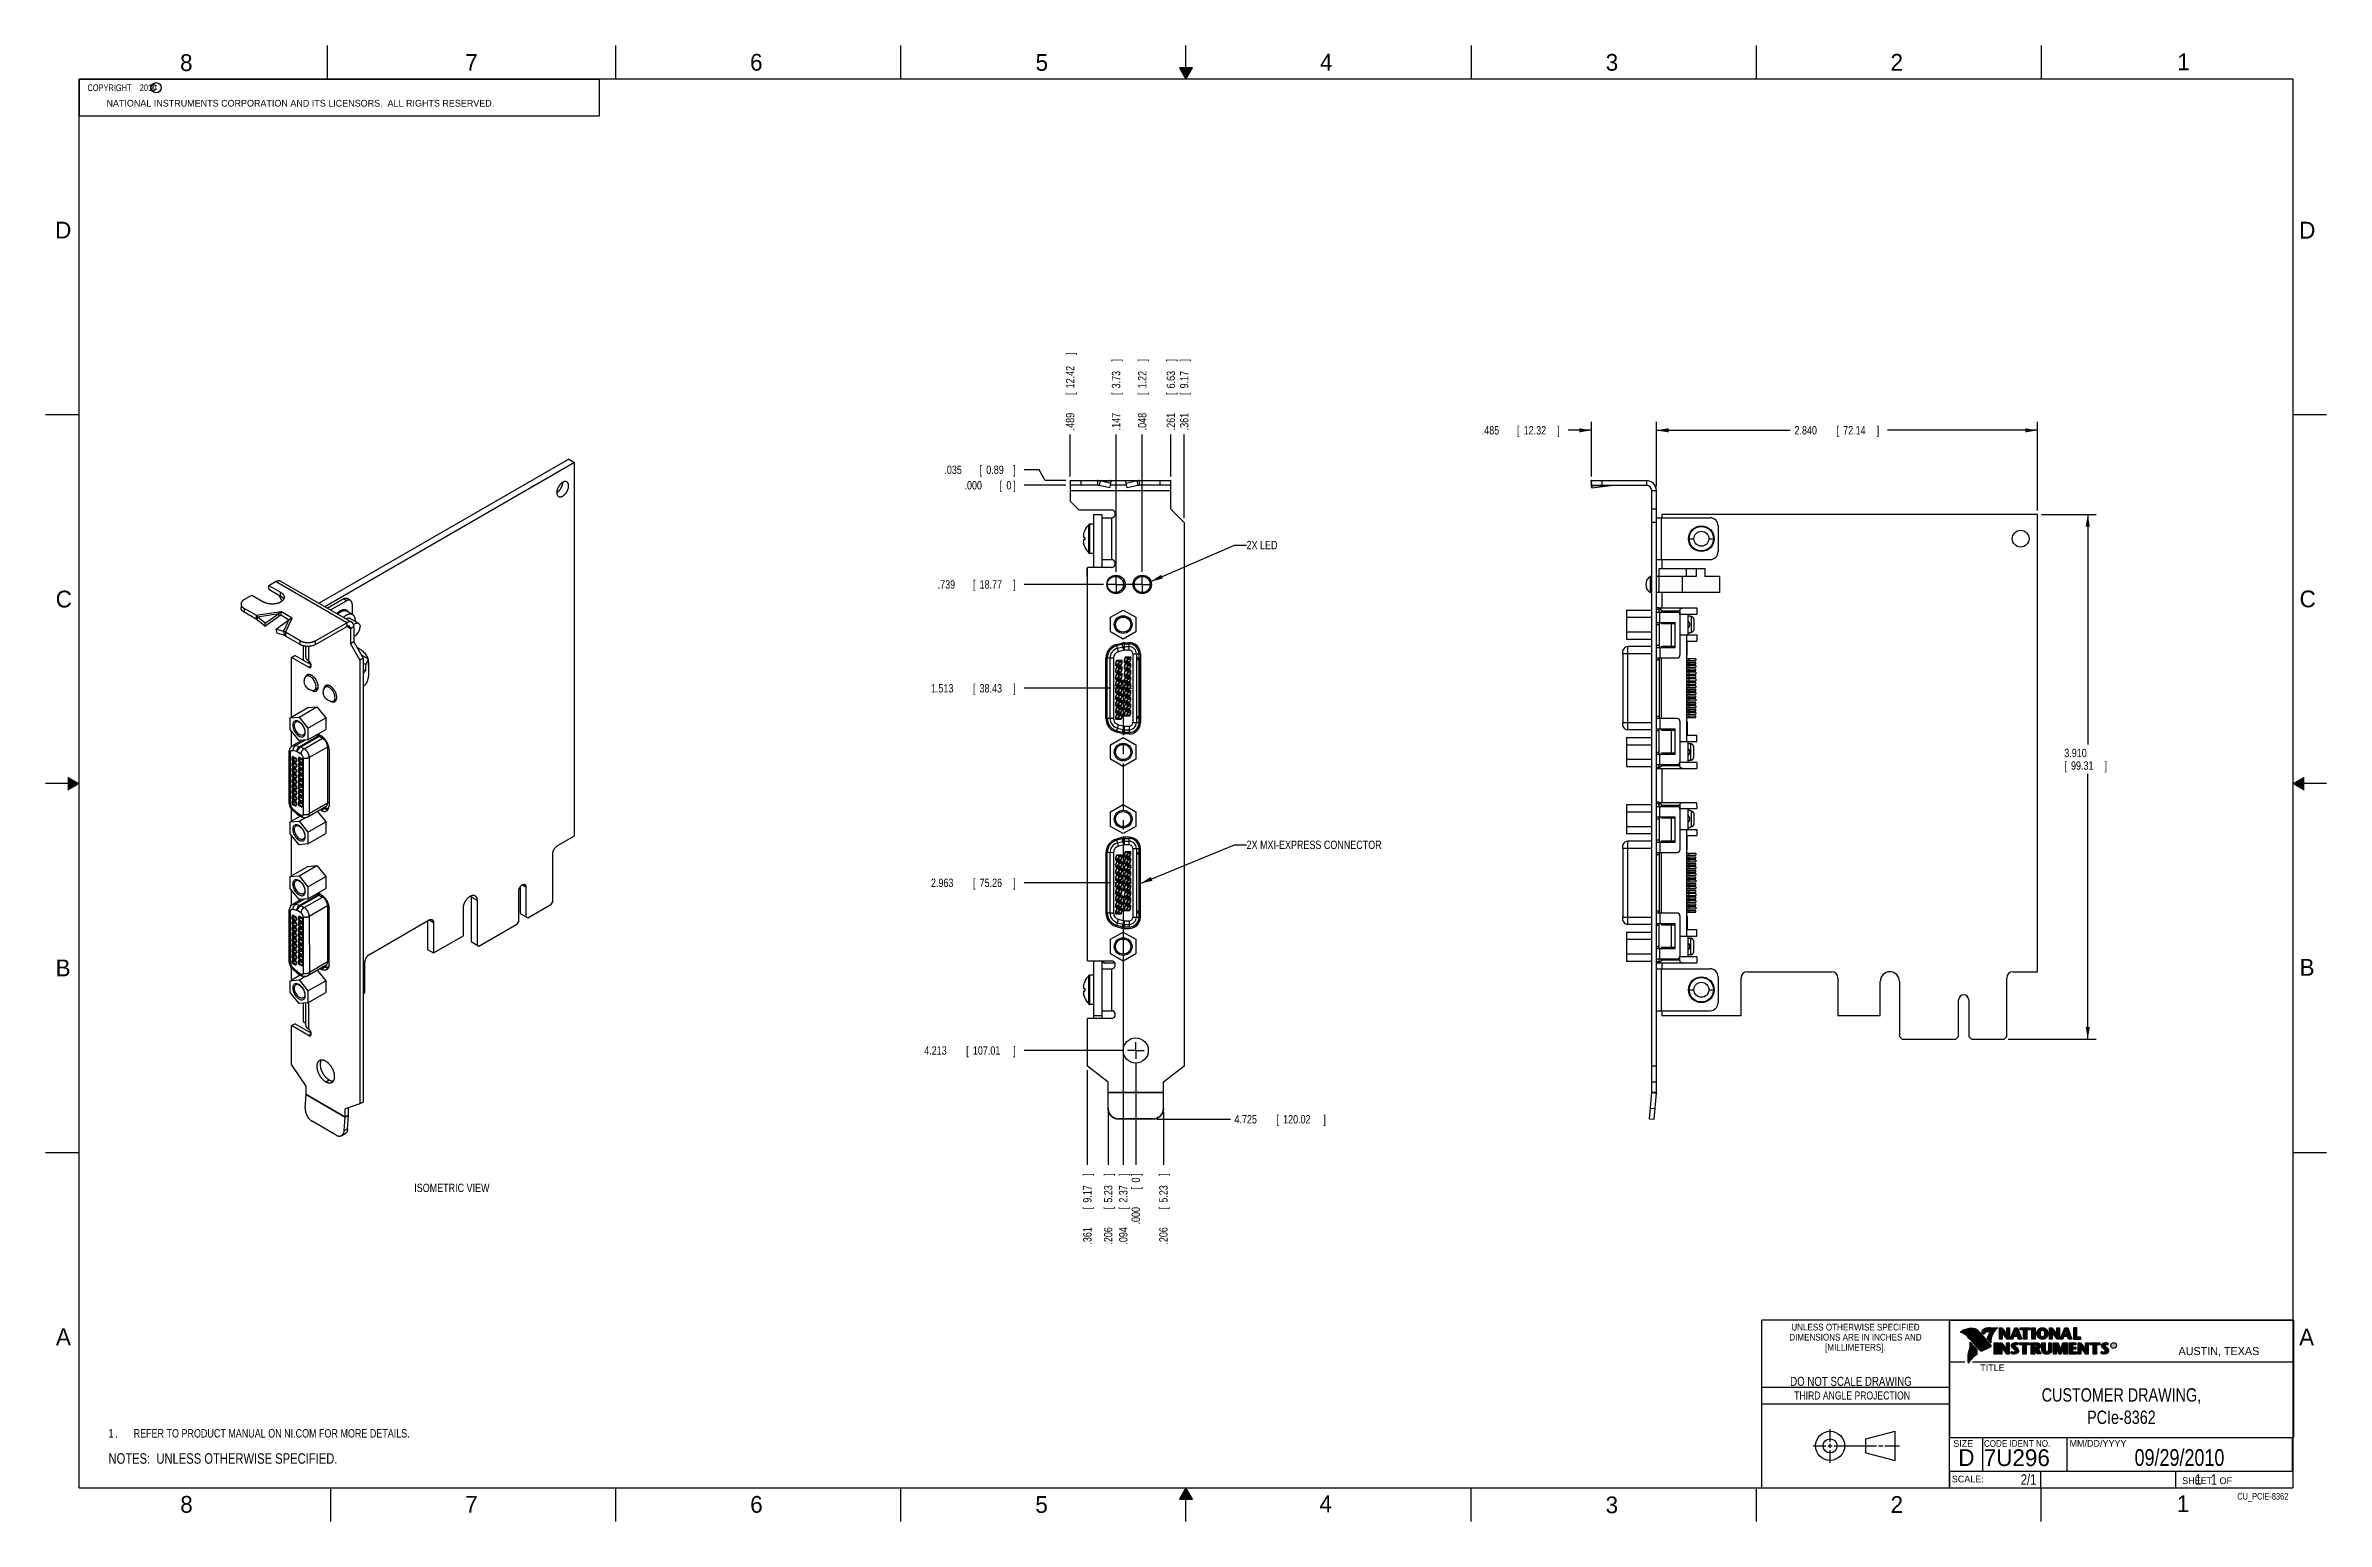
# Model space of a CAD drawing. Header units: inches. Extents: x 0 to 34, y 0 to 22.
import ezdxf
from ezdxf.enums import TextEntityAlignment as Align

# ---------------------------------------------------------------- set-up
doc = ezdxf.new("R2010")
doc.units = ezdxf.units.IN
doc.header["$LTSCALE"] = 1.87
doc.header["$MEASUREMENT"] = 0
doc.linetypes.add('CENTER', pattern=[0.6, 0.375, -0.075, 0.075, -0.075])
doc.layers.get('0').update_dxf_attribs({"linetype": 'CONTINUOUS'})
for name, color, linetype in [('DEFAULT_1', 7, 'CENTER'), ('DETAIL', 7, 'CONTINUOUS'), ('DIMENSIONS', 7, 'CONTINUOUS')]:
    doc.layers.add(name, color=color, linetype=linetype)
doc.styles.get("Standard").update_dxf_attribs({"font": 'txt', "width": 0.8})
doc.dimstyles.new('DIMSTYLE_1', dxfattribs={"dimtxt": 0.125, "dimasz": 0.18, "dimexe": 0.18, "dimexo": 0.0625, "dimgap": 0.09, "dimtad": 0, "dimtih": 1, "dimtoh": 1, "dimdec": 3, "dimlfac": 0.5, "dimzin": 4, "dimdsep": 46, "dimtxsty": 'STANDARD', "dimblk": '_FILLED', "dimblk1": '_FILLED', "dimblk2": '_FILLED', "dimcen": 0.09, "dimadec": 0, "dimazin": 0, "dimtp": 0.01, "dimtm": 0.01, "dimtfac": 1, "dimtdec": 3, "dimtofl": 0, "dimtmove": 0, "dimatfit": 3, "dimldrblk": '_FILLED', "dimfxl": 1, "dimtolj": 1, "dimtzin": 4, "dimarcsym": 0})
doc.dimstyles.new('DIMSTYLE_2', dxfattribs={"dimtxt": 0.125, "dimasz": 0.18, "dimexe": 0.18, "dimexo": 0.0625, "dimgap": 0.09, "dimtad": 0, "dimtih": 1, "dimtoh": 1, "dimdec": 3, "dimlfac": 0.5, "dimzin": 4, "dimdsep": 46, "dimtxsty": 'STANDARD', "dimblk": '_FILLED', "dimblk1": '_FILLED', "dimblk2": '_FILLED', "dimcen": 0.09, "dimadec": 0, "dimazin": 0, "dimtp": 0.01, "dimtm": 0.01, "dimtfac": 1, "dimtdec": 3, "dimtofl": 0, "dimtmove": 0, "dimatfit": 3, "dimldrblk": '_FILLED', "dimfxl": 1, "dimtolj": 1, "dimtzin": 4, "dimarcsym": 0})

msp = doc.modelspace()

# ---------------------------------------------------------------- texts
at = {"color": 2, "linetype": 'CONTINUOUS'}
for s, height, p in [('8', 0.25, (2.0046, 21.6213)), ('7', 0.25, (6.2556, 21.6243)), ('6', 0.25, (10.5012, 21.6272)), ('5', 0.25, (14.7577, 21.6247)), ('4', 0.25, (18.9977, 21.6277)), ('3', 0.25, (23.257, 21.6259)), ('2', 0.25, (27.5025, 21.6262)), ('1', 0.25, (31.7781, 21.6326)), ('NATIONAL INSTRUMENTS CORPORATION AND ITS LICENSORS.  ALL RIGHTS RESERVED.', 0.1, (0.9071, 21.0911)), ('c', 0.1, (1.599, 21.3388)), ('D', 0.25, (0.1424, 19.125)), ('D', 0.25, (33.5947, 19.1236)), ('C', 0.25, (0.1508, 13.6246)), ('C', 0.25, (33.6004, 13.6267)), ('B', 0.25, (0.1484, 8.1257)), ('B', 0.25, (33.6006, 8.1345)), ('A', 0.25, (0.1541, 2.6261)), ('A', 0.25, (33.5939, 2.6228)), ('R', 0.042, (30.8076, 2.5994)), ('AUSTIN, TEXAS', 0.12, (31.7957, 2.479)), ('TITLE', 0.1, (28.8397, 2.2397)), ('SIZE', 0.1, (28.4379, 1.1118)), ('MM/DD/YYYY', 0.1, (30.1721, 1.1121)), ('SCALE:', 0.1, (28.4164, 0.5806)), ('8', 0.25, (2.0074, 0.1291)), ('7', 0.25, (6.2553, 0.1287)), ('6', 0.25, (10.5033, 0.1284)), ('5', 0.25, (14.754, 0.1262)), ('4', 0.25, (18.9884, 0.1369)), ('3', 0.25, (23.2555, 0.121)), ('2', 0.25, (27.5035, 0.1263)), ('1', 0.25, (31.7706, 0.139)), ('SHEET   OF', 0.1, (31.8499, 0.5557))]:
    msp.add_text(s, height=height, dxfattribs=at).set_placement(p)
for s, height, width, p in [('DIMENSIONS ARE IN INCHES AND', 0.1, 0.9, (26.9799, 2.6959)), ('UNLESS OTHERWISE SPECIFIED', 0.1, 0.9, (26.9799, 2.8459)), ('[MILLIMETERS].', 0.1, 0.9, (26.9799, 2.5459)), ('THIRD ANGLE PROJECTION', 0.12, 0.8, (26.9296, 1.8168))]:
    msp.add_text(s, height=height, dxfattribs=dict(at, width=width)).set_placement(p, align=Align.CENTER)
at = {"color": 7, "linetype": 'CONTINUOUS', "width": 0.8}
for s, height, p in [('DO NOT SCALE DRAWING', 0.135, (26.9127, 2.0199)), ('09/29/2010', 0.25, (31.81, 0.828))]:
    msp.add_text(s, height=height, dxfattribs=at).set_placement(p, align=Align.CENTER)
at = {"color": 7, "linetype": 'CONTINUOUS'}
for s, p in [('D  ', (28.5128, 0.8264)), ('7U296', (28.8928, 0.8245))]:
    msp.add_text(s, height=0.25, dxfattribs=at).set_placement(p)
at = {"color": 2, "linetype": 'CONTINUOUS', "width": 0.9}
msp.add_text('CODE IDENT NO.', height=0.1, dxfattribs=at).set_placement((28.8949, 1.1115))
at = {"color": 7, "linetype": 'CONTINUOUS', "width": 0.8}
msp.add_text('2/1', height=0.15625, dxfattribs=at).set_placement((29.677, 0.5469), align=Align.RIGHT)
at = {"color": 2, "linetype": 'CONTINUOUS', "width": 0.8}
msp.add_text('CU_PCIE-8362', height=0.1, dxfattribs=at).set_placement((33.4328, 0.3236), align=Align.RIGHT)
at = {"color": 2, "linetype": 'CONTINUOUS', "insert": (0.5625, 21.4219), "char_height": 0.1, "width": 1.52, "attachment_point": 1}
msp.add_mtext('  COPYRIGHT    2010', dxfattribs=at)
at = {"color": 7, "linetype": 'CONTINUOUS'}
for s, insert, char_height, width, attachment_point in [('CUSTOMER DRAWING,\\PPCIe-8362', (30.9443, 1.9853), 0.2, 2.72, 2), ('     1   1', (31.8125, 0.7031), 0.15625, 1.25, 1)]:
    msp.add_mtext(s, dxfattribs=dict(at, insert=insert, char_height=char_height, width=width, attachment_point=attachment_point))
at = {"layer": 'DETAIL', "color": 2, "linetype": 'CONTINUOUS', "width": 0.8}
for s, p in [('2X LED', (17.9033, 14.4917)), ('2X MXI-EXPRESS CONNECTOR', (17.9033, 10.0235)), ('ISOMETRIC VIEW', (5.4954, 4.9097))]:
    msp.add_text(s, height=0.125, dxfattribs=at).set_placement(p)

# ---------------------------------------------------------------- blocks, each defined once
blk = doc.blocks.new('*D0')
at = {"layer": 'DIMENSIONS', "color": 2, "linetype": 'CONTINUOUS'}
blk.add_line((16.064, 9.322), (16.064, 5.313), dxfattribs=at)
at = {"layer": 'DIMENSIONS', "color": 2, "linetype": 'CONTINUOUS', "width": 0.8}
for s, p in [(']', (16.127, 5.151)), ('2.37', (16.127, 4.751)), ('[', (16.127, 4.651)), ('.094', (16.127, 4.126))]:
    blk.add_text(s, height=0.125, rotation=90, dxfattribs=at).set_placement(p)
blk = doc.blocks.new('_FILLED')
at = {"color": 0, "linetype": 'BYBLOCK'}
blk.add_solid([(0, 0), (-1, 0.17), (-1, -0.17)], dxfattribs=at)
blk = doc.blocks.new('*D1')
at = {"layer": 'DIMENSIONS', "color": 2, "linetype": 'CONTINUOUS'}
blk.add_line((16.251, 6.832), (16.251, 5.313), dxfattribs=at)
at = {"layer": 'DIMENSIONS', "color": 2, "linetype": 'CONTINUOUS', "width": 0.8}
for s, p in [(']', (16.314, 5.151)), ('0', (16.314, 5.051)), ('[', (16.314, 4.951)), ('.000', (16.314, 4.426))]:
    blk.add_text(s, height=0.125, rotation=90, dxfattribs=at).set_placement(p)
blk = doc.blocks.new('*D2')
at = {"layer": 'DIMENSIONS', "color": 2, "linetype": 'CONTINUOUS'}
blk.add_line((15.77, 13.967), (14.586, 13.967), dxfattribs=at)
at = {"layer": 'DIMENSIONS', "color": 2, "linetype": 'CONTINUOUS', "width": 0.8}
for s, p in [('.739', (13.298, 13.905)), ('[', (13.823, 13.905)), ('18.77', (13.923, 13.905)), (']', (14.423, 13.905))]:
    blk.add_text(s, height=0.125, dxfattribs=at).set_placement(p)
blk = doc.blocks.new('*D3')
at = {"layer": 'DIMENSIONS', "color": 2, "linetype": 'CONTINUOUS'}
blk.add_line((15.211, 15.445), (14.586, 15.445), dxfattribs=at)
at = {"layer": 'DIMENSIONS', "color": 2, "linetype": 'CONTINUOUS', "width": 0.8}
for s, p in [('.000', (13.698, 15.383)), ('[', (14.223, 15.383)), ('0', (14.323, 15.383)), (']', (14.423, 15.383))]:
    blk.add_text(s, height=0.125, dxfattribs=at).set_placement(p)
blk = doc.blocks.new('*D4')
at = {"layer": 'DIMENSIONS', "color": 2, "linetype": 'CONTINUOUS'}
blk.add_line((15.877, 12.419), (14.586, 12.419), dxfattribs=at)
at = {"layer": 'DIMENSIONS', "color": 2, "linetype": 'CONTINUOUS', "width": 0.8}
for s, p in [('1.513', (13.198, 12.357)), ('[', (13.823, 12.357)), ('38.43', (13.923, 12.357)), (']', (14.423, 12.357))]:
    blk.add_text(s, height=0.125, dxfattribs=at).set_placement(p)
blk = doc.blocks.new('*D5')
at = {"layer": 'DIMENSIONS', "color": 2, "linetype": 'CONTINUOUS'}
blk.add_line((15.877, 9.519), (14.586, 9.519), dxfattribs=at)
at = {"layer": 'DIMENSIONS', "color": 2, "linetype": 'CONTINUOUS', "width": 0.8}
for s, p in [('2.963', (13.198, 9.457)), ('[', (13.823, 9.457)), ('75.26', (13.923, 9.457)), (']', (14.423, 9.457))]:
    blk.add_text(s, height=0.125, dxfattribs=at).set_placement(p)
blk = doc.blocks.new('*D6')
at = {"layer": 'DIMENSIONS', "color": 2, "linetype": 'CONTINUOUS'}
blk.add_line((16.347, 14.155), (16.347, 16.203), dxfattribs=at)
at = {"layer": 'DIMENSIONS', "color": 2, "linetype": 'CONTINUOUS', "width": 0.8}
for s, p in [(']', (16.41, 17.29)), ('1.22', (16.41, 16.89)), ('[', (16.41, 16.79)), ('.048', (16.41, 16.265))]:
    blk.add_text(s, height=0.125, rotation=90, dxfattribs=at).set_placement(p)
blk = doc.blocks.new('*D7')
at = {"layer": 'DIMENSIONS', "color": 2, "linetype": 'CONTINUOUS'}
blk.add_line((15.957, 14.155), (15.957, 16.203), dxfattribs=at)
at = {"layer": 'DIMENSIONS', "color": 2, "linetype": 'CONTINUOUS', "width": 0.8}
for s, p in [(']', (16.02, 17.29)), ('3.73', (16.02, 16.89)), ('[', (16.02, 16.79)), ('.147', (16.02, 16.265))]:
    blk.add_text(s, height=0.125, rotation=90, dxfattribs=at).set_placement(p)
blk = doc.blocks.new('*D8')
at = {"layer": 'DIMENSIONS', "color": 2, "linetype": 'CONTINUOUS'}
blk.add_line((16.064, 7.019), (14.586, 7.019), dxfattribs=at)
at = {"layer": 'DIMENSIONS', "color": 2, "linetype": 'CONTINUOUS', "width": 0.8}
for s, p in [('4.213', (13.098, 6.957)), ('[', (13.723, 6.957)), ('107.01', (13.823, 6.957)), (']', (14.423, 6.957))]:
    blk.add_text(s, height=0.125, dxfattribs=at).set_placement(p)
blk = doc.blocks.new('*D9')
at = {"layer": 'DIMENSIONS', "color": 2, "linetype": 'CONTINUOUS'}
blk.add_line((16.663, 6.098), (16.663, 5.313), dxfattribs=at)
at = {"layer": 'DIMENSIONS', "color": 2, "linetype": 'CONTINUOUS', "width": 0.8}
for s, p in [(']', (16.726, 5.151)), ('5.23', (16.726, 4.751)), ('[', (16.726, 4.651)), ('.206', (16.726, 4.126))]:
    blk.add_text(s, height=0.125, rotation=90, dxfattribs=at).set_placement(p)
blk = doc.blocks.new('*D10')
at = {"layer": 'DIMENSIONS', "color": 2, "linetype": 'CONTINUOUS'}
blk.add_line((15.839, 6.098), (15.839, 5.313), dxfattribs=at)
at = {"layer": 'DIMENSIONS', "color": 2, "linetype": 'CONTINUOUS', "width": 0.8}
for s, p in [(']', (15.902, 5.151)), ('5.23', (15.902, 4.751)), ('[', (15.902, 4.651)), ('.206', (15.902, 4.126))]:
    blk.add_text(s, height=0.125, rotation=90, dxfattribs=at).set_placement(p)
blk = doc.blocks.new('*D11')
at = {"layer": 'DIMENSIONS', "color": 2, "linetype": 'CONTINUOUS'}
blk.add_line((15.529, 6.725), (15.529, 5.313), dxfattribs=at)
at = {"layer": 'DIMENSIONS', "color": 2, "linetype": 'CONTINUOUS', "width": 0.8}
for s, p in [(']', (15.592, 5.151)), ('9.17', (15.592, 4.751)), ('[', (15.592, 4.651)), ('.361', (15.592, 4.126))]:
    blk.add_text(s, height=0.125, rotation=90, dxfattribs=at).set_placement(p)
blk = doc.blocks.new('*D12')
at = {"layer": 'DIMENSIONS', "color": 2, "linetype": 'CONTINUOUS'}
blk.add_line((15.273, 15.578), (15.273, 16.203), dxfattribs=at)
at = {"layer": 'DIMENSIONS', "color": 2, "linetype": 'CONTINUOUS', "width": 0.8}
for s, p in [(']', (15.336, 17.39)), ('12.42', (15.336, 16.89)), ('[', (15.336, 16.79)), ('.489', (15.336, 16.265))]:
    blk.add_text(s, height=0.125, rotation=90, dxfattribs=at).set_placement(p)
blk = doc.blocks.new('*D13')
at = {"layer": 'DIMENSIONS', "color": 2, "linetype": 'CONTINUOUS'}
blk.add_line((16.773, 15.578), (16.773, 16.203), dxfattribs=at)
at = {"layer": 'DIMENSIONS', "color": 2, "linetype": 'CONTINUOUS', "width": 0.8}
for s, p in [(']', (16.836, 17.29)), ('6.63', (16.836, 16.89)), ('[', (16.836, 16.79)), ('.261', (16.836, 16.265))]:
    blk.add_text(s, height=0.125, rotation=90, dxfattribs=at).set_placement(p)
blk = doc.blocks.new('*D14')
at = {"layer": 'DIMENSIONS', "color": 2, "linetype": 'CONTINUOUS'}
blk.add_line((16.973, 14.954), (16.973, 16.203), dxfattribs=at)
at = {"layer": 'DIMENSIONS', "color": 2, "linetype": 'CONTINUOUS', "width": 0.8}
for s, p in [(']', (17.036, 17.29)), ('9.17', (17.036, 16.89)), ('[', (17.036, 16.79)), ('.361', (17.036, 16.265))]:
    blk.add_text(s, height=0.125, rotation=90, dxfattribs=at).set_placement(p)
blk = doc.blocks.new('*D15')
at = {"layer": 'DIMENSIONS', "color": 2, "linetype": 'CONTINUOUS'}
blk.add_line((16.566, 5.995), (17.661, 5.995), dxfattribs=at)
at = {"layer": 'DIMENSIONS', "color": 2, "linetype": 'CONTINUOUS', "width": 0.8}
for s, p in [('4.725', (17.723, 5.932)), ('[', (18.348, 5.932)), ('120.02', (18.448, 5.932)), (']', (19.048, 5.932))]:
    blk.add_text(s, height=0.125, dxfattribs=at).set_placement(p)
blk = doc.blocks.new('*D16')
at = {"layer": 'DIMENSIONS', "color": 2, "linetype": 'CONTINUOUS'}
for p, q in [((14.809, 15.677), (14.586, 15.677)), ((14.9, 15.515), (14.809, 15.677)), ((15.211, 15.515), (14.9, 15.515))]:
    blk.add_line(p, q, dxfattribs=at)
at = {"layer": 'DIMENSIONS', "color": 2, "linetype": 'CONTINUOUS', "width": 0.8}
for s, p in [('.035', (13.398, 15.614)), ('[', (13.923, 15.614)), ('0.89', (14.023, 15.614)), (']', (14.423, 15.614))]:
    blk.add_text(s, height=0.125, dxfattribs=at).set_placement(p)
blk = doc.blocks.new('*D17')
at = {"layer": 'DIMENSIONS', "color": 2, "linetype": 'CONTINUOUS'}
for p, q in [((23.043, 15.578), (23.043, 16.39)), ((24.013, 15.428), (24.013, 16.39)), ((23.043, 16.265), (22.696, 16.265)), ((24.013, 16.265), (24.373, 16.265))]:
    blk.add_line(p, q, dxfattribs=at)
at = {"layer": 'DIMENSIONS', "color": 2, "linetype": 'CONTINUOUS', "xscale": 0.18, "yscale": 0.18, "zscale": 0.18}
blk.add_blockref('_FILLED', (23.043, 16.265), dxfattribs=at)
at = {"layer": 'DIMENSIONS', "color": 2, "linetype": 'CONTINUOUS', "xscale": 0.18, "yscale": 0.18, "zscale": 0.18, "rotation": 180}
blk.add_blockref('_FILLED', (24.013, 16.265), dxfattribs=at)
at = {"layer": 'DIMENSIONS', "color": 2, "linetype": 'CONTINUOUS', "width": 0.8}
for s, p in [('.485', (21.409, 16.203)), ('[', (21.934, 16.203)), ('12.32', (22.034, 16.203)), (']', (22.534, 16.203))]:
    blk.add_text(s, height=0.125, dxfattribs=at).set_placement(p)
blk = doc.blocks.new('*D18')
at = {"layer": 'DIMENSIONS', "color": 2, "linetype": 'CONTINUOUS'}
for p, q in [((24.013, 15.428), (24.013, 16.39)), ((29.693, 15.072), (29.693, 16.39)), ((24.013, 16.265), (26.008, 16.265)), ((29.693, 16.265), (27.458, 16.265))]:
    blk.add_line(p, q, dxfattribs=at)
at = {"layer": 'DIMENSIONS', "color": 2, "linetype": 'CONTINUOUS', "xscale": 0.18, "yscale": 0.18, "zscale": 0.18, "rotation": 180}
blk.add_blockref('_FILLED', (24.013, 16.265), dxfattribs=at)
at = {"layer": 'DIMENSIONS', "color": 2, "linetype": 'CONTINUOUS', "xscale": 0.18, "yscale": 0.18, "zscale": 0.18}
blk.add_blockref('_FILLED', (29.693, 16.265), dxfattribs=at)
at = {"layer": 'DIMENSIONS', "color": 2, "linetype": 'CONTINUOUS', "width": 0.8}
for s, p in [('2.840', (26.071, 16.203)), ('[', (26.696, 16.203)), ('72.14', (26.796, 16.203)), (']', (27.296, 16.203))]:
    blk.add_text(s, height=0.125, dxfattribs=at).set_placement(p)
blk = doc.blocks.new('*D19')
at = {"layer": 'DIMENSIONS', "color": 2, "linetype": 'CONTINUOUS'}
for p, q in [((29.755, 15.009), (30.568, 15.009)), ((30.443, 15.009), (30.443, 11.58)), ((30.443, 7.189), (30.443, 11.143)), ((29.257, 7.189), (30.568, 7.189))]:
    blk.add_line(p, q, dxfattribs=at)
at = {"layer": 'DIMENSIONS', "color": 2, "linetype": 'CONTINUOUS', "xscale": 0.18, "yscale": 0.18, "zscale": 0.18}
for p, rotation in [((30.443, 15.009), 90), ((30.443, 7.189), 270)]:
    blk.add_blockref('_FILLED', p, dxfattribs=dict(at, rotation=rotation))
at = {"layer": 'DIMENSIONS', "color": 2, "linetype": 'CONTINUOUS', "width": 0.8}
for s, p in [('3.910', (30.093, 11.393)), ('[', (30.093, 11.205)), ('99.31', (30.193, 11.205)), (']', (30.693, 11.205))]:
    blk.add_text(s, height=0.125, dxfattribs=at).set_placement(p)
blk = doc.blocks.new('NOTES_HEADER_BL0', base_point=(3.1215, 0.9375))
at = {"layer": 'DETAIL', "color": 2, "linetype": 'CONTINUOUS', "width": 0.8}
blk.add_text('NOTES:  UNLESS OTHERWISE SPECIFIED.', height=0.156, dxfattribs=at).set_placement((0.9375, 0.8595))
blk = doc.blocks.new('CUSTOM_NOTE_BL1', base_point=(3.675, 1.312))
at = {"layer": 'DETAIL', "color": 2, "linetype": 'CONTINUOUS', "width": 0.8}
for s, p in [('1', (0.938, 1.25)), ('REFER TO PRODUCT MANUAL ON NI.COM FOR MORE DETAILS.', (1.312, 1.25)), ('.', (1.038, 1.25))]:
    blk.add_text(s, height=0.125, dxfattribs=at).set_placement(p)

# ---------------------------------------------------------------- dimensions: what is measured, and where the dimension line sits
at = {"layer": 'DIMENSIONS', "color": 2, "linetype": 'CONTINUOUS'}
for feature_location, offset, dtype, origin, picture, middle in [((15.2733, 15.5778), (0, 0.625), 1, (16.2513, 15.5153), '*D12', (15.2733, 16.8778)), ((15.9573, 14.155), (0, 2.0478), 1, (16.2513, 14.0925), '*D7', (15.9573, 16.8278)), ((16.3473, 14.155), (0, 2.0478), 1, (16.2513, 14.0925), '*D6', (16.3473, 16.8278)), ((16.7733, 15.5779), (0, 0.6249), 1, (16.2513, 15.4453), '*D13', (16.7733, 16.8278)), ((16.9733, 14.9538), (0, 1.249), 1, (16.2513, 14.8913), '*D14', (16.9733, 16.8278)), ((15.2108, 15.5153), (-0.625, 0.1613), 0, (15.2733, 15.4453), '*D16', (13.9608, 15.6766)), ((16.0636, 7.0193), (-1.4778, 0), 0, (16.1261, 15.4453), '*D8', (13.8108, 7.0193)), ((15.8766, 12.4193), (-1.2908, 0), 0, (15.9391, 15.4453), '*D4', (13.8608, 12.4193)), ((15.8766, 9.5193), (-1.2908, 0), 0, (15.9391, 15.4453), '*D5', (13.8608, 9.5193)), ((15.7696, 13.9673), (-1.1838, 0), 0, (15.2733, 15.4453), '*D2', (13.9108, 13.9673)), ((15.2108159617, 15.4452982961), (-0.625, 0), 0, (15.2733159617, 15.4452982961), '*D3', (14.1108159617, 15.4452982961)), ((16.5658, 5.9946), (1.095, 0), 0, (16.5033, 15.4453), '*D15', (18.4358, 5.9946)), ((16.0643159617, 9.3218865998), (0, -4.0086446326), 1, (16.2513159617, 6.8940982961), '*D0', (16.0643159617, 4.6882419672)), ((16.2513159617, 6.8315982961), (0, -1.5183563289), 1, (16.2513159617, 6.8940982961), '*D1', (16.2513159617, 4.8382419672)), ((15.5293, 6.725), (0, -1.4118), 1, (16.2513, 6.7875), '*D11', (15.5293, 4.6882)), ((15.8393, 6.0976), (0, -0.7844), 1, (16.2513, 6.1601), '*D10', (15.8393, 4.6882)), ((16.6633, 6.0976), (0, -0.7844), 1, (16.2513, 6.1601), '*D9', (16.6633, 4.6882))]:
    dim = msp.add_ordinate_dim(feature_location=feature_location, offset=offset, dtype=dtype, origin=origin, dimstyle='DIMSTYLE_1', dxfattribs=at)
    dim.commit()
    dim.dimension.update_dxf_attribs({"geometry": picture, "text_midpoint": middle})
for base, p1, p2, angle, picture, middle in [((23.0427, 16.2653), (24.0127, 15.4278), (23.0427, 15.5778), 180, '*D17', (22.0212, 16.2653)), ((30.4427, 7.1893), (29.7552, 15.0093), (29.2572, 7.1893), 270, '*D19', (30.4427, 11.3616))]:
    dim = msp.add_linear_dim(base=base, p1=p1, p2=p2, angle=angle, dimstyle='DIMSTYLE_2', dxfattribs=at)
    dim.commit()
    dim.dimension.update_dxf_attribs({"geometry": picture, "text_midpoint": middle, "dimtype": 160})
dim = msp.add_linear_dim(base=(29.6927, 16.2653), p1=(24.0127, 15.4278), p2=(29.6927, 15.0718), dimstyle='DIMSTYLE_2', dxfattribs=at)
dim.commit()
dim.dimension.update_dxf_attribs({"geometry": '*D18', "text_midpoint": (26.7334, 16.2653), "dimtype": 160})

# ---------------------------------------------------------------- linework, layer by layer
at = {"color": 2, "linetype": 'CONTINUOUS'}
for p, q in [((4.2, 21.5), (4.2, 22)), ((8.5, 21.5), (8.5, 22)), ((12.75, 21.5), (12.75, 22)), ((17, 21.5), (17, 22)), ((21.25, 22), (21.25, 21.5)), ((25.5, 22), (25.5, 21.5)), ((29.75, 22), (29.75, 21.5)), ((0.5, 21.5), (8.25, 21.5)), ((0.5, 21.5), (0.5, 20.9531)), ((8.25, 21.5), (8.25, 20.9531)), ((16.902, 21.6697), (17, 21.5)), ((17.098, 21.6697), (16.902, 21.6697)), ((16.9076, 21.66), (17.0924, 21.66)), ((16.9134, 21.65), (17.0866, 21.65)), ((16.9192, 21.64), (17.0808, 21.64)), ((16.925, 21.63), (17.0751, 21.63)), ((16.9307, 21.62), (17.0693, 21.62)), ((16.9365, 21.61), (17.0635, 21.61)), ((16.9423, 21.6), (17.0578, 21.6)), ((16.9481, 21.59), (17.052, 21.59)), ((16.9538, 21.58), (17.0462, 21.58)), ((16.9596, 21.57), (17.0404, 21.57)), ((16.9654, 21.56), (17.0347, 21.56)), ((16.9712, 21.55), (17.0289, 21.55)), ((16.9769, 21.54), (17.0231, 21.54)), ((16.9827, 21.53), (17.0173, 21.53)), ((16.9885, 21.52), (17.0116, 21.52)), ((16.9942, 21.51), (17.0058, 21.51)), ((17, 21.5), (17.098, 21.6697)), ((0.5, 20.9531), (8.25, 20.9531)), ((0, 16.5), (0.5, 16.5)), ((33.5, 16.5), (34, 16.5)), ((0.5, 11), (0, 11)), ((0.3303, 11.09), (0.3441, 11.09)), ((0.3303, 11.08), (0.3614, 11.08)), ((0.3303, 11.07), (0.3788, 11.07)), ((0.3303, 11.06), (0.3961, 11.06)), ((0.3303, 11.05), (0.4134, 11.05)), ((0.3303, 11.04), (0.4307, 11.04)), ((0.3303, 11.03), (0.448, 11.03)), ((0.3303, 11.02), (0.4654, 11.02)), ((0.3303, 11.01), (0.4827, 11.01)), ((0.3303, 10.99), (0.4827, 10.99)), ((0.3303, 10.98), (0.4654, 10.98)), ((0.3303, 10.97), (0.448, 10.97)), ((0.3303, 10.96), (0.4307, 10.96)), ((0.3303, 10.95), (0.4134, 10.95)), ((0.3303, 10.94), (0.3961, 10.94)), ((0.3303, 10.93), (0.3788, 10.93)), ((0.3303, 10.92), (0.3614, 10.92)), ((0.3303, 10.91), (0.3441, 10.91)), ((34, 11), (33.5, 11)), ((33.5173, 11.01), (33.6697, 11.01)), ((33.5173, 10.99), (33.6697, 10.99)), ((33.5347, 11.02), (33.6697, 11.02)), ((33.5347, 10.98), (33.6697, 10.98)), ((33.552, 11.03), (33.6697, 11.03)), ((33.552, 10.97), (33.6697, 10.97)), ((33.5693, 11.04), (33.6697, 11.04)), ((33.5693, 10.96), (33.6697, 10.96)), ((33.5866, 11.05), (33.6697, 11.05)), ((33.5866, 10.95), (33.6697, 10.95)), ((33.6039, 11.06), (33.6697, 11.06)), ((33.6039, 10.94), (33.6697, 10.94)), ((33.6213, 11.07), (33.6697, 11.07)), ((33.6213, 10.93), (33.6697, 10.93)), ((33.6386, 11.08), (33.6697, 11.08)), ((33.6386, 10.92), (33.6697, 10.92)), ((33.6559, 11.09), (33.6697, 11.09)), ((33.6559, 10.91), (33.6697, 10.91)), ((0, 5.5), (0.5, 5.5)), ((33.5, 5.5), (34, 5.5)), ((28.3793, 3.0003), (33.5093, 3.0003)), ((28.3793, 3.0003), (28.3793, 1.2503)), ((28.556, 2.8217), (28.556, 2.8246)), ((28.5629, 2.8193), (28.5629, 2.8291)), ((28.5698, 2.8166), (28.5698, 2.8333)), ((28.5766, 2.8137), (28.5766, 2.8374)), ((28.5835, 2.8105), (28.5835, 2.8412)), ((28.5904, 2.8071), (28.5904, 2.8449)), ((28.5972, 2.8034), (28.5972, 2.8479)), ((28.6041, 2.7994), (28.6041, 2.8508)), ((28.6109, 2.7952), (28.6109, 2.8535)), ((28.6178, 2.7906), (28.6178, 2.856)), ((28.6247, 2.7856), (28.6247, 2.8584)), ((28.6315, 2.7803), (28.6315, 2.8606)), ((28.6384, 2.7747), (28.6384, 2.8626)), ((28.6453, 2.7685), (28.6453, 2.8645)), ((28.6521, 2.762), (28.6521, 2.8662)), ((28.659, 2.7548), (28.659, 2.8679)), ((28.6659, 2.7474), (28.6659, 2.8695)), ((28.6727, 2.7398), (28.6727, 2.8708)), ((28.6796, 2.7323), (28.6796, 2.8719)), ((28.6865, 2.7247), (28.6865, 2.8727)), ((28.6933, 2.717), (28.6933, 2.8732)), ((28.7002, 2.7092), (28.7002, 2.8734)), ((28.707, 2.7014), (28.707, 2.8733)), ((28.7139, 2.6936), (28.7139, 2.873)), ((28.7208, 2.6856), (28.7208, 2.8724)), ((28.7276, 2.6776), (28.7276, 2.8716)), ((28.7345, 2.6696), (28.7345, 2.8704)), ((28.7414, 2.6615), (28.7414, 2.869)), ((28.7482, 2.6533), (28.7482, 2.8677)), ((28.7551, 2.6452), (28.7551, 2.8659)), ((28.762, 2.6372), (28.762, 2.8638)), ((28.7688, 2.6293), (28.7688, 2.8611)), ((28.7757, 2.6214), (28.7757, 2.858)), ((28.7826, 2.6137), (28.7826, 2.8543)), ((28.7894, 2.606), (28.7894, 2.8501)), ((28.7963, 2.5985), (28.7963, 2.8451)), ((28.8031, 2.591), (28.8031, 2.8394)), ((28.81, 2.5836), (28.81, 2.8328)), ((28.8169, 2.5762), (28.8169, 2.8253)), ((28.8237, 2.569), (28.8237, 2.8181)), ((28.8306, 2.5618), (28.8306, 2.8109)), ((28.8375, 2.5556), (28.8375, 2.8037)), ((28.8443, 2.5505), (28.8443, 2.7965)), ((28.8512, 2.5472), (28.8512, 2.7893)), ((28.8581, 2.5466), (28.8581, 2.782)), ((28.8865, 2.792), (28.8631, 2.8194)), ((28.8649, 2.5483), (28.8649, 2.7748)), ((28.8878, 2.7979), (28.8682, 2.8209)), ((28.8718, 2.8167), (28.8718, 2.8343)), ((28.8718, 2.5513), (28.8718, 2.7675)), ((28.8786, 2.8086), (28.8786, 2.8464)), ((28.8786, 2.5541), (28.8786, 2.7602)), ((28.8855, 2.8005), (28.8855, 2.854)), ((28.8855, 2.557), (28.8855, 2.7523)), ((28.8924, 2.8003), (28.8924, 2.8594)), ((28.8924, 2.5599), (28.8924, 2.744)), ((28.8992, 2.8044), (28.8992, 2.8634)), ((28.8992, 2.5628), (28.8992, 2.7357)), ((28.9061, 2.8094), (28.9061, 2.8668)), ((28.9061, 2.5659), (28.9061, 2.7274)), ((28.913, 2.8153), (28.913, 2.8696)), ((28.9198, 2.8223), (28.9198, 2.8719)), ((28.9267, 2.8275), (28.9267, 2.8737)), ((28.9336, 2.8311), (28.9336, 2.875)), ((28.9404, 2.8335), (28.9404, 2.8759)), ((28.962, 2.7048), (28.9438, 2.7257)), ((28.9473, 2.834), (28.9473, 2.8769)), ((28.9657, 2.7079), (28.9496, 2.7264)), ((28.9542, 2.8327), (28.9542, 2.8778)), ((28.9542, 2.7212), (28.9542, 2.7362)), ((28.961, 2.8306), (28.961, 2.8785)), ((28.961, 2.7133), (28.961, 2.7519)), ((28.9679, 2.8292), (28.9679, 2.8791)), ((28.9679, 2.7053), (28.9679, 2.7699)), ((28.9747, 2.8285), (28.9747, 2.8796)), ((28.9747, 2.697), (28.9747, 2.7823)), ((28.9816, 2.828), (28.9816, 2.88)), ((28.9816, 2.689), (28.9816, 2.7889)), ((28.9844, 2.885), (29.1009, 2.8868)), ((28.9845, 2.8802), (29.0882, 2.8817)), ((28.9885, 2.8278), (28.9885, 2.8802)), ((28.9885, 2.6813), (28.9885, 2.7921)), ((28.9953, 2.8276), (28.9953, 2.8803)), ((28.9953, 2.6998), (28.9953, 2.7939)), ((29.0022, 2.8263), (29.0022, 2.8804)), ((29.0022, 2.7448), (29.0022, 2.795)), ((29.0091, 2.822), (29.0091, 2.8805)), ((29.0091, 2.7642), (29.0091, 2.7954)), ((29.0159, 2.7805), (29.0159, 2.8806)), ((29.0228, 2.7947), (29.0228, 2.8807)), ((29.0297, 2.8073), (29.0297, 2.8808)), ((29.0365, 2.8188), (29.0365, 2.881)), ((29.0434, 2.8293), (29.0434, 2.8811)), ((29.0502, 2.8389), (29.0502, 2.8812)), ((29.0571, 2.8479), (29.0571, 2.8813)), ((29.064, 2.8562), (29.064, 2.8814)), ((29.0708, 2.8641), (29.0708, 2.8815)), ((29.0777, 2.8714), (29.0777, 2.8816)), ((29.1256, 2.8852), (29.1624, 2.8852)), ((29.1256, 2.7166), (29.1256, 2.8852)), ((29.1305, 2.8804), (29.16, 2.8804)), ((29.1305, 2.7215), (29.1305, 2.8804)), ((29.1604, 2.7215), (29.1305, 2.7215)), ((29.1395, 2.7215), (29.1395, 2.8804)), ((29.1462, 2.7215), (29.1462, 2.8804)), ((29.1529, 2.7215), (29.1529, 2.8804)), ((29.1604, 2.8299), (29.1596, 2.8804)), ((29.16, 2.8804), (29.2402, 2.7746)), ((29.2438, 2.7215), (29.1604, 2.8299)), ((29.1604, 2.8299), (29.1604, 2.7215)), ((29.1624, 2.8852), (29.2354, 2.7891)), ((29.2414, 2.7166), (29.1653, 2.8156)), ((29.1653, 2.8156), (29.1653, 2.7166)), ((29.1663, 2.8222), (29.1663, 2.872)), ((29.173, 2.8135), (29.173, 2.8632)), ((29.1798, 2.8048), (29.1798, 2.8543)), ((29.1865, 2.7961), (29.1865, 2.8455)), ((29.1932, 2.7873), (29.1932, 2.8367)), ((29.1999, 2.7786), (29.1999, 2.8278)), ((29.2066, 2.7699), (29.2066, 2.819)), ((29.2133, 2.7612), (29.2133, 2.8101)), ((29.22, 2.7525), (29.22, 2.8013)), ((29.2267, 2.7437), (29.2267, 2.7924)), ((29.2334, 2.735), (29.2334, 2.7836)), ((29.2354, 2.8852), (29.2754, 2.8852)), ((29.2354, 2.7891), (29.2354, 2.8852)), ((29.2402, 2.8804), (29.2705, 2.8804)), ((29.2402, 2.7746), (29.2402, 2.8804)), ((29.2402, 2.7263), (29.2402, 2.7746)), ((29.2705, 2.7215), (29.2438, 2.7215)), ((29.2469, 2.7215), (29.2469, 2.8804)), ((29.2536, 2.7215), (29.2536, 2.8804)), ((29.2603, 2.7215), (29.2603, 2.8804)), ((29.267, 2.7215), (29.267, 2.8804)), ((29.2705, 2.8804), (29.2705, 2.7215)), ((29.2754, 2.8852), (29.2754, 2.7166)), ((29.2853, 2.7167), (29.3541, 2.8851)), ((29.2926, 2.7216), (29.3574, 2.8802)), ((29.3219, 2.7216), (29.2926, 2.7216)), ((29.3006, 2.7216), (29.3006, 2.7411)), ((29.3073, 2.7216), (29.3073, 2.7575)), ((29.314, 2.7216), (29.314, 2.774)), ((29.3207, 2.7216), (29.3207, 2.7904)), ((29.3381, 2.7618), (29.3219, 2.7216)), ((29.3414, 2.7569), (29.3252, 2.7167)), ((29.3274, 2.7353), (29.3274, 2.8068)), ((29.3341, 2.752), (29.3341, 2.8232)), ((29.3968, 2.7618), (29.3381, 2.7618)), ((29.3408, 2.7618), (29.3408, 2.8396)), ((29.3933, 2.7569), (29.3414, 2.7569)), ((29.3434, 2.7787), (29.365, 2.8486)), ((29.3918, 2.7787), (29.3434, 2.7787)), ((29.3475, 2.7921), (29.3475, 2.8561)), ((29.3475, 2.7618), (29.3475, 2.7787)), ((29.35, 2.7836), (29.3686, 2.8438)), ((29.3854, 2.7836), (29.35, 2.7836)), ((29.3541, 2.8851), (29.3967, 2.8851)), ((29.3543, 2.8139), (29.3543, 2.8725)), ((29.3543, 2.7618), (29.3543, 2.7787)), ((29.3574, 2.8802), (29.3933, 2.8802)), ((29.361, 2.8356), (29.361, 2.8802)), ((29.361, 2.7618), (29.361, 2.7787)), ((29.365, 2.8486), (29.3728, 2.8486)), ((29.3677, 2.8486), (29.3677, 2.8802)), ((29.3677, 2.7618), (29.3677, 2.7787)), ((29.3686, 2.8438), (29.3691, 2.8438)), ((29.3691, 2.8438), (29.3854, 2.7836)), ((29.3728, 2.8486), (29.3918, 2.7787)), ((29.3744, 2.8428), (29.3744, 2.8802)), ((29.3744, 2.7618), (29.3744, 2.7787)), ((29.3811, 2.8181), (29.3811, 2.8802)), ((29.3811, 2.7618), (29.3811, 2.7787)), ((29.3878, 2.7935), (29.3878, 2.8802)), ((29.3878, 2.7618), (29.3878, 2.7787)), ((29.3933, 2.8802), (29.4535, 2.7216)), ((29.4068, 2.7167), (29.3933, 2.7569)), ((29.3945, 2.7618), (29.3945, 2.877)), ((29.3967, 2.8851), (29.4606, 2.7167)), ((29.4103, 2.7216), (29.3968, 2.7618)), ((29.4012, 2.7485), (29.4012, 2.8593)), ((29.4079, 2.7286), (29.4079, 2.8416)), ((29.4535, 2.7216), (29.4103, 2.7216)), ((29.4147, 2.7216), (29.4147, 2.8239)), ((29.4214, 2.7216), (29.4214, 2.8063)), ((29.4281, 2.7216), (29.4281, 2.7886)), ((29.4348, 2.7216), (29.4348, 2.7709)), ((29.4357, 2.8851), (29.584, 2.8851)), ((29.4357, 2.8537), (29.4357, 2.8851)), ((29.4843, 2.8537), (29.4357, 2.8537)), ((29.4406, 2.8802), (29.5791, 2.8802)), ((29.4406, 2.8586), (29.4406, 2.8802)), ((29.4892, 2.8586), (29.4406, 2.8586)), ((29.4415, 2.7216), (29.4415, 2.7532)), ((29.4482, 2.8586), (29.4482, 2.8802)), ((29.4482, 2.7216), (29.4482, 2.7355)), ((29.4549, 2.8586), (29.4549, 2.8802)), ((29.4616, 2.8586), (29.4616, 2.8802)), ((29.4684, 2.8586), (29.4684, 2.8802)), ((29.4751, 2.8586), (29.4751, 2.8802)), ((29.4818, 2.8586), (29.4818, 2.8802)), ((29.4843, 2.7167), (29.4843, 2.8537)), ((29.4892, 2.8586), (29.4885, 2.8802)), ((29.4892, 2.7216), (29.4892, 2.8586)), ((29.5305, 2.7216), (29.4892, 2.7216)), ((29.4952, 2.7216), (29.4952, 2.8802)), ((29.5019, 2.7216), (29.5019, 2.8802)), ((29.5086, 2.7216), (29.5086, 2.8802)), ((29.5153, 2.7216), (29.5153, 2.8802)), ((29.522, 2.7216), (29.522, 2.8802)), ((29.5305, 2.8586), (29.5288, 2.8802)), ((29.5791, 2.8586), (29.5305, 2.8586)), ((29.5305, 2.8586), (29.5305, 2.7216)), ((29.584, 2.8537), (29.5354, 2.8537)), ((29.5354, 2.8537), (29.5354, 2.7167)), ((29.5355, 2.8586), (29.5355, 2.8802)), ((29.5422, 2.8586), (29.5422, 2.8802)), ((29.5489, 2.8586), (29.5489, 2.8802)), ((29.5556, 2.8586), (29.5556, 2.8802)), ((29.5623, 2.8586), (29.5623, 2.8802)), ((29.569, 2.8586), (29.569, 2.8802)), ((29.5757, 2.8586), (29.5757, 2.8802)), ((29.5791, 2.8802), (29.5791, 2.8586)), ((29.584, 2.8851), (29.584, 2.8537)), ((29.6099, 2.8851), (29.6607, 2.8851)), ((29.6099, 2.7167), (29.6099, 2.8851)), ((29.6148, 2.8802), (29.6558, 2.8802)), ((29.6148, 2.7216), (29.6148, 2.8802)), ((29.6558, 2.7216), (29.6148, 2.7216)), ((29.6227, 2.7216), (29.6227, 2.8802)), ((29.6294, 2.7216), (29.6294, 2.8802)), ((29.6361, 2.7216), (29.6361, 2.8802)), ((29.6429, 2.7216), (29.6429, 2.8802)), ((29.6496, 2.7216), (29.6496, 2.8802)), ((29.6558, 2.8802), (29.6558, 2.7216)), ((29.6607, 2.8851), (29.6607, 2.7167)), ((29.6844, 2.806), (29.6846, 2.8095)), ((29.6844, 2.8025), (29.6844, 2.806)), ((29.6844, 2.7989), (29.6844, 2.8025)), ((29.6847, 2.7953), (29.6844, 2.7989)), ((29.6846, 2.8095), (29.6849, 2.813)), ((29.685, 2.7918), (29.6847, 2.7953)), ((29.6849, 2.813), (29.6853, 2.8165)), ((29.6854, 2.7882), (29.685, 2.7918)), ((29.6853, 2.8165), (29.6858, 2.8198)), ((29.686, 2.7847), (29.6854, 2.7882)), ((29.6858, 2.8198), (29.6865, 2.8232)), ((29.6866, 2.7812), (29.686, 2.7847)), ((29.6865, 2.8232), (29.6872, 2.8264)), ((29.6874, 2.7778), (29.6866, 2.7812)), ((29.6872, 2.8264), (29.6881, 2.8296)), ((29.6883, 2.7744), (29.6874, 2.7778)), ((29.6881, 2.8296), (29.6891, 2.8327)), ((29.6893, 2.7711), (29.6883, 2.7744)), ((29.6891, 2.8327), (29.6903, 2.8357)), ((29.6892, 2.8025), (29.6893, 2.8059)), ((29.6893, 2.7991), (29.6892, 2.8025)), ((29.6893, 2.8059), (29.6894, 2.8092)), ((29.6895, 2.7957), (29.6893, 2.7991)), ((29.6904, 2.7679), (29.6893, 2.7711)), ((29.6894, 2.8092), (29.6897, 2.8125)), ((29.6898, 2.7923), (29.6895, 2.7957)), ((29.6897, 2.8125), (29.6901, 2.8158)), ((29.6903, 2.7889), (29.6898, 2.7923)), ((29.6901, 2.8158), (29.6906, 2.819)), ((29.6903, 2.8357), (29.6915, 2.8386)), ((29.6908, 2.7855), (29.6903, 2.7889)), ((29.6915, 2.7647), (29.6904, 2.7679)), ((29.6906, 2.819), (29.6912, 2.8221)), ((29.6914, 2.7822), (29.6908, 2.7855)), ((29.6912, 2.8221), (29.692, 2.8252)), ((29.6922, 2.7789), (29.6914, 2.7822)), ((29.6915, 2.8386), (29.6929, 2.8415)), ((29.6928, 2.7617), (29.6915, 2.7647)), ((29.692, 2.8252), (29.6928, 2.8282)), ((29.693, 2.7757), (29.6922, 2.7789)), ((29.6928, 2.8282), (29.6938, 2.8311)), ((29.6942, 2.7587), (29.6928, 2.7617)), ((29.6929, 2.8415), (29.6944, 2.8443)), ((29.6939, 2.7726), (29.693, 2.7757)), ((29.6938, 2.8311), (29.6948, 2.8339)), ((29.695, 2.7695), (29.6939, 2.7726)), ((29.6957, 2.7558), (29.6942, 2.7587)), ((29.6944, 2.8443), (29.696, 2.847)), ((29.6948, 2.8339), (29.696, 2.8366)), ((29.695, 2.7695), (29.6948, 2.8339)), ((29.6961, 2.7666), (29.695, 2.7695)), ((29.6973, 2.753), (29.6957, 2.7558)), ((29.696, 2.847), (29.6977, 2.8497)), ((29.696, 2.8366), (29.6972, 2.8393)), ((29.6973, 2.7637), (29.6961, 2.7666)), ((29.6972, 2.8393), (29.6986, 2.8419)), ((29.6986, 2.7608), (29.6973, 2.7637)), ((29.699, 2.7502), (29.6973, 2.753)), ((29.6977, 2.8497), (29.6995, 2.8523)), ((29.6986, 2.8419), (29.7001, 2.8445)), ((29.7, 2.7581), (29.6986, 2.7608)), ((29.7008, 2.7475), (29.699, 2.7502)), ((29.6995, 2.8523), (29.7015, 2.8549)), ((29.7015, 2.7555), (29.7, 2.7581)), ((29.7001, 2.8445), (29.7017, 2.847)), ((29.7028, 2.745), (29.7008, 2.7475)), ((29.7015, 2.8549), (29.7035, 2.8574)), ((29.7015, 2.7555), (29.7017, 2.847)), ((29.7031, 2.7529), (29.7015, 2.7555)), ((29.7017, 2.847), (29.7035, 2.8495)), ((29.7048, 2.7425), (29.7028, 2.745)), ((29.7048, 2.7504), (29.7031, 2.7529)), ((29.7035, 2.8574), (29.7057, 2.8599)), ((29.7035, 2.8495), (29.7053, 2.8519)), ((29.7066, 2.7479), (29.7048, 2.7504)), ((29.7069, 2.7401), (29.7048, 2.7425)), ((29.7053, 2.8519), (29.7073, 2.8543)), ((29.7057, 2.8599), (29.708, 2.8623)), ((29.7085, 2.7456), (29.7066, 2.7479)), ((29.7091, 2.7377), (29.7069, 2.7401)), ((29.7073, 2.8543), (29.7093, 2.8566)), ((29.708, 2.8623), (29.7103, 2.8646)), ((29.7085, 2.7456), (29.7093, 2.8566)), ((29.7105, 2.7434), (29.7085, 2.7456)), ((29.7114, 2.7355), (29.7091, 2.7377)), ((29.7093, 2.8566), (29.7115, 2.8589)), ((29.7103, 2.8646), (29.7128, 2.8668)), ((29.7125, 2.7412), (29.7105, 2.7434)), ((29.7138, 2.7334), (29.7114, 2.7355)), ((29.7115, 2.8589), (29.7137, 2.861)), ((29.7147, 2.7391), (29.7125, 2.7412)), ((29.7128, 2.8668), (29.7152, 2.8689)), ((29.7137, 2.861), (29.716, 2.8631)), ((29.7162, 2.7314), (29.7138, 2.7334)), ((29.7147, 2.7391), (29.716, 2.8631)), ((29.7169, 2.7371), (29.7147, 2.7391)), ((29.7152, 2.8689), (29.7178, 2.8709)), ((29.716, 2.8631), (29.7183, 2.8651)), ((29.7188, 2.7295), (29.7162, 2.7314)), ((29.7192, 2.7353), (29.7169, 2.7371)), ((29.7178, 2.8709), (29.7204, 2.8727)), ((29.7183, 2.8651), (29.7207, 2.867)), ((29.7214, 2.7277), (29.7188, 2.7295)), ((29.7216, 2.7335), (29.7192, 2.7353)), ((29.7204, 2.8727), (29.723, 2.8745)), ((29.7207, 2.867), (29.7231, 2.8687)), ((29.7241, 2.726), (29.7214, 2.7277)), ((29.7216, 2.7335), (29.7231, 2.8687)), ((29.7241, 2.7318), (29.7216, 2.7335)), ((29.723, 2.8745), (29.7257, 2.8761)), ((29.7231, 2.8687), (29.7256, 2.8703)), ((29.7266, 2.7302), (29.7241, 2.7318)), ((29.7269, 2.7244), (29.7241, 2.726)), ((29.7256, 2.8703), (29.7281, 2.8718)), ((29.7257, 2.8761), (29.7285, 2.8776)), ((29.7292, 2.7288), (29.7266, 2.7302)), ((29.7299, 2.723), (29.7269, 2.7244)), ((29.7281, 2.8718), (29.7307, 2.8732)), ((29.7292, 2.7288), (29.7281, 2.8718)), ((29.7285, 2.8776), (29.7313, 2.8789)), ((29.7319, 2.7274), (29.7292, 2.7288)), ((29.7329, 2.7217), (29.7299, 2.723)), ((29.7307, 2.8732), (29.7333, 2.8745)), ((29.7313, 2.8789), (29.7342, 2.8802)), ((29.7313, 2.8045), (29.7314, 2.8068)), ((29.7313, 2.8022), (29.7313, 2.8045)), ((29.7313, 2.7999), (29.7313, 2.8022)), ((29.7314, 2.7975), (29.7313, 2.7999)), ((29.7314, 2.8068), (29.7315, 2.8091)), ((29.7315, 2.7952), (29.7314, 2.7975)), ((29.7315, 2.8091), (29.7316, 2.8113)), ((29.7316, 2.7929), (29.7315, 2.7952)), ((29.7316, 2.8113), (29.7318, 2.8135)), ((29.7318, 2.7906), (29.7316, 2.7929)), ((29.7318, 2.8135), (29.732, 2.8157)), ((29.732, 2.7883), (29.7318, 2.7906)), ((29.7347, 2.7262), (29.7319, 2.7274)), ((29.732, 2.8157), (29.7323, 2.8178)), ((29.7323, 2.7861), (29.732, 2.7883)), ((29.7323, 2.8178), (29.7325, 2.8198)), ((29.7326, 2.7839), (29.7323, 2.7861)), ((29.7325, 2.8198), (29.7328, 2.8218)), ((29.7329, 2.7818), (29.7326, 2.7839)), ((29.7328, 2.8218), (29.7332, 2.8237)), ((29.7333, 2.7798), (29.7329, 2.7818)), ((29.736, 2.7205), (29.7329, 2.7217)), ((29.7332, 2.8237), (29.7336, 2.8256)), ((29.7333, 2.8745), (29.736, 2.8757)), ((29.7337, 2.7778), (29.7333, 2.7798)), ((29.7336, 2.8256), (29.734, 2.8274)), ((29.7342, 2.7758), (29.7337, 2.7778)), ((29.734, 2.8274), (29.7345, 2.8291)), ((29.7342, 2.8802), (29.7371, 2.8814)), ((29.7347, 2.7739), (29.7342, 2.7758)), ((29.7345, 2.8291), (29.735, 2.8309)), ((29.7352, 2.7721), (29.7347, 2.7739)), ((29.7347, 2.7262), (29.7351, 2.7723)), ((29.7376, 2.7251), (29.7347, 2.7262)), ((29.735, 2.8309), (29.7356, 2.8326)), ((29.7358, 2.7703), (29.7352, 2.7721)), ((29.7356, 2.8326), (29.7362, 2.8343)), ((29.7357, 2.8328), (29.736, 2.8757)), ((29.7364, 2.7686), (29.7358, 2.7703)), ((29.736, 2.8757), (29.7388, 2.8768)), ((29.7392, 2.7194), (29.736, 2.7205)), ((29.7362, 2.8343), (29.7369, 2.8359)), ((29.7362, 2.8045), (29.7363, 2.8067)), ((29.7362, 2.8022), (29.7362, 2.8045)), ((29.7362, 2.8), (29.7362, 2.8022)), ((29.7363, 2.7977), (29.7362, 2.8)), ((29.7363, 2.8067), (29.7364, 2.8088)), ((29.7364, 2.7955), (29.7363, 2.7977)), ((29.7364, 2.8088), (29.7365, 2.811)), ((29.7365, 2.7932), (29.7364, 2.7955)), ((29.7371, 2.7669), (29.7364, 2.7686)), ((29.7365, 2.811), (29.7367, 2.8131)), ((29.7367, 2.791), (29.7365, 2.7932)), ((29.7367, 2.8131), (29.7369, 2.8152)), ((29.7369, 2.7888), (29.7367, 2.791)), ((29.7369, 2.8359), (29.7376, 2.8375)), ((29.7369, 2.8152), (29.7371, 2.8171)), ((29.7371, 2.7867), (29.7369, 2.7888)), ((29.7371, 2.8814), (29.7402, 2.8824)), ((29.7371, 2.8171), (29.7374, 2.8191)), ((29.7374, 2.7846), (29.7371, 2.7867)), ((29.7378, 2.7652), (29.7371, 2.7669)), ((29.7374, 2.8191), (29.7377, 2.8209)), ((29.7377, 2.7826), (29.7374, 2.7846)), ((29.7376, 2.8375), (29.7384, 2.8391)), ((29.7406, 2.7241), (29.7376, 2.7251)), ((29.7377, 2.8209), (29.738, 2.8228)), ((29.7381, 2.7807), (29.7377, 2.7826)), ((29.7385, 2.7636), (29.7378, 2.7652)), ((29.738, 2.8228), (29.7384, 2.8245)), ((29.7385, 2.7788), (29.7381, 2.7807)), ((29.7384, 2.8391), (29.7392, 2.8407)), ((29.7384, 2.8245), (29.7388, 2.8262)), ((29.7389, 2.777), (29.7385, 2.7788)), ((29.7393, 2.762), (29.7385, 2.7636)), ((29.7388, 2.8768), (29.7417, 2.8778)), ((29.7388, 2.8262), (29.7392, 2.8278)), ((29.7394, 2.7752), (29.7389, 2.777)), ((29.7392, 2.8407), (29.7401, 2.8422)), ((29.7392, 2.8278), (29.7397, 2.8294)), ((29.7402, 2.7605), (29.7393, 2.762)), ((29.7399, 2.7735), (29.7394, 2.7752)), ((29.7397, 2.8294), (29.7402, 2.831)), ((29.7404, 2.7719), (29.7399, 2.7735)), ((29.7401, 2.8422), (29.741, 2.8437)), ((29.7402, 2.8824), (29.7433, 2.8833)), ((29.7402, 2.831), (29.7408, 2.8325)), ((29.7411, 2.759), (29.7402, 2.7605)), ((29.741, 2.7703), (29.7404, 2.7719)), ((29.7438, 2.7232), (29.7406, 2.7241)), ((29.7408, 2.8325), (29.7414, 2.834)), ((29.741, 2.8437), (29.742, 2.8451)), ((29.7416, 2.7687), (29.741, 2.7703)), ((29.7421, 2.7576), (29.7411, 2.759)), ((29.7414, 2.834), (29.742, 2.8355)), ((29.7422, 2.7672), (29.7416, 2.7687)), ((29.7417, 2.8778), (29.7446, 2.8786)), ((29.7421, 2.8451), (29.7417, 2.8778)), ((29.742, 2.8451), (29.7431, 2.8464)), ((29.742, 2.8355), (29.7427, 2.8369)), ((29.7432, 2.7563), (29.7421, 2.7576)), ((29.7429, 2.7658), (29.7422, 2.7672)), ((29.7427, 2.8369), (29.7435, 2.8383)), ((29.7436, 2.7644), (29.7429, 2.7658)), ((29.7431, 2.8464), (29.7442, 2.8477)), ((29.7435, 2.7232), (29.7431, 2.7563)), ((29.7443, 2.7549), (29.7432, 2.7563)), ((29.7433, 2.8833), (29.7465, 2.8842)), ((29.7435, 2.8383), (29.7442, 2.8396)), ((29.7444, 2.763), (29.7436, 2.7644)), ((29.747, 2.7224), (29.7438, 2.7232)), ((29.7442, 2.8477), (29.7454, 2.8489)), ((29.7442, 2.8396), (29.7451, 2.8409)), ((29.7455, 2.7537), (29.7443, 2.7549)), ((29.7452, 2.7617), (29.7444, 2.763)), ((29.7446, 2.8786), (29.7476, 2.8794)), ((29.7451, 2.8409), (29.7459, 2.8421)), ((29.7461, 2.7605), (29.7452, 2.7617)), ((29.7454, 2.8489), (29.7467, 2.85)), ((29.7467, 2.7525), (29.7455, 2.7537)), ((29.7459, 2.8421), (29.7469, 2.8433)), ((29.747, 2.7593), (29.7461, 2.7605)), ((29.7465, 2.8842), (29.7497, 2.8849)), ((29.7467, 2.85), (29.748, 2.851)), ((29.748, 2.7514), (29.7467, 2.7525)), ((29.7469, 2.8433), (29.7478, 2.8444)), ((29.7479, 2.7582), (29.747, 2.7593)), ((29.7503, 2.7217), (29.747, 2.7224)), ((29.7476, 2.8794), (29.7507, 2.8801)), ((29.7478, 2.8444), (29.7488, 2.8454)), ((29.7489, 2.7571), (29.7479, 2.7582)), ((29.748, 2.851), (29.7493, 2.852)), ((29.7493, 2.7504), (29.748, 2.7514)), ((29.7488, 2.8454), (29.7498, 2.8463)), ((29.75, 2.7561), (29.7489, 2.7571)), ((29.7493, 2.852), (29.7507, 2.8529)), ((29.7508, 2.7494), (29.7493, 2.7504)), ((29.7497, 2.8849), (29.753, 2.8855)), ((29.7498, 2.8463), (29.7509, 2.8471)), ((29.7511, 2.7552), (29.75, 2.7561)), ((29.7502, 2.8526), (29.7502, 2.88)), ((29.7502, 2.7218), (29.7502, 2.7498)), ((29.7537, 2.7212), (29.7503, 2.7217)), ((29.7507, 2.8801), (29.7538, 2.8807)), ((29.7507, 2.8529), (29.7521, 2.8537)), ((29.7522, 2.7485), (29.7508, 2.7494)), ((29.7509, 2.8471), (29.752, 2.8479)), ((29.7522, 2.7543), (29.7511, 2.7552)), ((29.752, 2.8479), (29.7532, 2.8487)), ((29.7521, 2.8537), (29.7536, 2.8544)), ((29.7534, 2.7535), (29.7522, 2.7543)), ((29.7538, 2.7477), (29.7522, 2.7485)), ((29.753, 2.8855), (29.7563, 2.886)), ((29.7532, 2.8487), (29.7544, 2.8493)), ((29.7546, 2.7528), (29.7534, 2.7535)), ((29.7536, 2.8544), (29.7551, 2.855)), ((29.7571, 2.7208), (29.7537, 2.7212)), ((29.7538, 2.8807), (29.7569, 2.8811)), ((29.7553, 2.7471), (29.7538, 2.7477)), ((29.7544, 2.8493), (29.7556, 2.8499)), ((29.7559, 2.7522), (29.7546, 2.7528)), ((29.7551, 2.855), (29.7566, 2.8556)), ((29.7569, 2.7465), (29.7553, 2.7471)), ((29.7556, 2.8499), (29.7569, 2.8504)), ((29.7571, 2.7516), (29.7559, 2.7522)), ((29.7563, 2.886), (29.7597, 2.8863)), ((29.7566, 2.8556), (29.7582, 2.856)), ((29.7569, 2.8811), (29.7601, 2.8814)), ((29.7569, 2.8504), (29.7582, 2.8509)), ((29.7586, 2.746), (29.7569, 2.7465)), ((29.757, 2.8556), (29.757, 2.8811)), ((29.757, 2.7208), (29.757, 2.7465)), ((29.7585, 2.7511), (29.7571, 2.7516)), ((29.7605, 2.7205), (29.7571, 2.7208)), ((29.7582, 2.856), (29.7599, 2.8564)), ((29.7582, 2.8509), (29.7595, 2.8513)), ((29.7598, 2.7507), (29.7585, 2.7511)), ((29.7603, 2.7456), (29.7586, 2.746)), ((29.7595, 2.8513), (29.7609, 2.8517)), ((29.7597, 2.8863), (29.763, 2.8865)), ((29.7612, 2.7504), (29.7598, 2.7507)), ((29.7599, 2.8564), (29.7615, 2.8567)), ((29.7601, 2.8814), (29.7633, 2.8816)), ((29.762, 2.7453), (29.7603, 2.7456)), ((29.7639, 2.7203), (29.7605, 2.7205)), ((29.7609, 2.8517), (29.7623, 2.8519)), ((29.7626, 2.7501), (29.7612, 2.7504)), ((29.7615, 2.8567), (29.7632, 2.857)), ((29.7637, 2.7451), (29.762, 2.7453)), ((29.7623, 2.8519), (29.7637, 2.8521)), ((29.764, 2.75), (29.7626, 2.7501)), ((29.763, 2.8865), (29.7664, 2.8866)), ((29.7632, 2.857), (29.7649, 2.8571)), ((29.7633, 2.8816), (29.7665, 2.8817)), ((29.7637, 2.857), (29.7637, 2.8817)), ((29.7637, 2.8521), (29.7651, 2.8522)), ((29.7654, 2.745), (29.7637, 2.7451)), ((29.7637, 2.7203), (29.7637, 2.7451)), ((29.7673, 2.7203), (29.7639, 2.7203)), ((29.7655, 2.7499), (29.764, 2.75)), ((29.7649, 2.8571), (29.7667, 2.8571)), ((29.7651, 2.8522), (29.7666, 2.8522)), ((29.7672, 2.7451), (29.7654, 2.745)), ((29.767, 2.7499), (29.7655, 2.7499)), ((29.7664, 2.8866), (29.7698, 2.8866)), ((29.7665, 2.8817), (29.7696, 2.8817)), ((29.7666, 2.8522), (29.768, 2.8522)), ((29.7667, 2.8571), (29.7684, 2.857)), ((29.7684, 2.75), (29.767, 2.7499)), ((29.7689, 2.7452), (29.7672, 2.7451)), ((29.7707, 2.7203), (29.7673, 2.7203)), ((29.768, 2.8522), (29.7695, 2.852)), ((29.7684, 2.857), (29.7701, 2.8569)), ((29.7699, 2.7502), (29.7684, 2.75)), ((29.7707, 2.7454), (29.7689, 2.7452)), ((29.7695, 2.852), (29.771, 2.8518)), ((29.7696, 2.8817), (29.7728, 2.8815)), ((29.7698, 2.8866), (29.7732, 2.8864)), ((29.7714, 2.7505), (29.7699, 2.7502)), ((29.7701, 2.8569), (29.7718, 2.8566)), ((29.7704, 2.7203), (29.7708, 2.7454)), ((29.7724, 2.7457), (29.7707, 2.7454)), ((29.774, 2.7205), (29.7707, 2.7203)), ((29.771, 2.8518), (29.7724, 2.8515)), ((29.7729, 2.7508), (29.7714, 2.7505)), ((29.7718, 2.8566), (29.7735, 2.8563)), ((29.7724, 2.8565), (29.7728, 2.8815)), ((29.7724, 2.8515), (29.7738, 2.8511)), ((29.7741, 2.7461), (29.7724, 2.7457)), ((29.7728, 2.8815), (29.776, 2.8812)), ((29.7743, 2.7512), (29.7729, 2.7508)), ((29.7732, 2.8864), (29.7765, 2.8861)), ((29.7735, 2.8563), (29.7751, 2.8558)), ((29.7738, 2.8511), (29.7752, 2.8507)), ((29.7773, 2.7208), (29.774, 2.7205)), ((29.7757, 2.7466), (29.7741, 2.7461)), ((29.7757, 2.7517), (29.7743, 2.7512)), ((29.7751, 2.8558), (29.7767, 2.8554)), ((29.7752, 2.8507), (29.7766, 2.8502)), ((29.7771, 2.7522), (29.7757, 2.7517)), ((29.7774, 2.7471), (29.7757, 2.7466)), ((29.776, 2.8812), (29.7791, 2.8808)), ((29.7765, 2.8861), (29.7798, 2.8856)), ((29.7766, 2.8502), (29.7779, 2.8497)), ((29.7767, 2.8554), (29.7783, 2.8548)), ((29.7784, 2.7528), (29.7771, 2.7522)), ((29.7771, 2.7208), (29.7774, 2.7471)), ((29.7805, 2.7212), (29.7773, 2.7208)), ((29.779, 2.7477), (29.7774, 2.7471)), ((29.7779, 2.8497), (29.7791, 2.8491)), ((29.7783, 2.8548), (29.7798, 2.8542)), ((29.7796, 2.7534), (29.7784, 2.7528)), ((29.7788, 2.8546), (29.7791, 2.8808)), ((29.7805, 2.7484), (29.779, 2.7477)), ((29.7791, 2.8808), (29.7822, 2.8803)), ((29.7791, 2.8491), (29.7803, 2.8485)), ((29.7808, 2.7541), (29.7796, 2.7534)), ((29.7798, 2.8856), (29.7831, 2.885)), ((29.7798, 2.8542), (29.7813, 2.8535)), ((29.7803, 2.8485), (29.7814, 2.8478)), ((29.782, 2.7491), (29.7805, 2.7484)), ((29.7837, 2.7218), (29.7805, 2.7212)), ((29.7819, 2.7549), (29.7808, 2.7541)), ((29.7813, 2.8535), (29.7827, 2.8527)), ((29.7814, 2.8478), (29.7825, 2.847)), ((29.783, 2.7557), (29.7819, 2.7549)), ((29.7834, 2.75), (29.782, 2.7491)), ((29.7822, 2.8803), (29.7853, 2.8796)), ((29.7825, 2.847), (29.7835, 2.8462)), ((29.7827, 2.8527), (29.7841, 2.8519)), ((29.784, 2.7565), (29.783, 2.7557)), ((29.7831, 2.885), (29.7864, 2.8843)), ((29.7848, 2.7509), (29.7834, 2.75)), ((29.7835, 2.8462), (29.7845, 2.8454)), ((29.7868, 2.7224), (29.7837, 2.7218)), ((29.7838, 2.7218), (29.7841, 2.7504)), ((29.785, 2.7575), (29.784, 2.7565)), ((29.7841, 2.8519), (29.7854, 2.851)), ((29.7845, 2.8454), (29.7854, 2.8445)), ((29.7861, 2.7519), (29.7848, 2.7509)), ((29.785, 2.8512), (29.7853, 2.8796)), ((29.7859, 2.7585), (29.785, 2.7575)), ((29.7853, 2.8796), (29.7883, 2.8788)), ((29.7854, 2.851), (29.7866, 2.85)), ((29.7854, 2.8445), (29.7863, 2.8436)), ((29.7867, 2.7595), (29.7859, 2.7585)), ((29.7873, 2.7529), (29.7861, 2.7519)), ((29.7863, 2.8436), (29.7871, 2.8426)), ((29.7864, 2.8843), (29.7896, 2.8835)), ((29.7866, 2.85), (29.7878, 2.849)), ((29.7876, 2.7607), (29.7867, 2.7595)), ((29.7899, 2.7232), (29.7868, 2.7224)), ((29.7871, 2.8426), (29.7879, 2.8416)), ((29.7885, 2.7541), (29.7873, 2.7529)), ((29.7884, 2.7619), (29.7876, 2.7607)), ((29.7878, 2.849), (29.7889, 2.848)), ((29.7879, 2.8416), (29.7887, 2.8405)), ((29.7883, 2.8788), (29.7913, 2.8779)), ((29.7891, 2.7632), (29.7884, 2.7619)), ((29.7896, 2.7553), (29.7885, 2.7541)), ((29.7887, 2.8405), (29.7894, 2.8394)), ((29.7889, 2.848), (29.79, 2.8469)), ((29.7898, 2.7645), (29.7891, 2.7632)), ((29.7894, 2.8394), (29.79, 2.8382)), ((29.7896, 2.8835), (29.7928, 2.8826)), ((29.7906, 2.7566), (29.7896, 2.7553)), ((29.7905, 2.766), (29.7898, 2.7645)), ((29.7929, 2.7241), (29.7899, 2.7232)), ((29.79, 2.8469), (29.791, 2.8457)), ((29.79, 2.8382), (29.7907, 2.8369)), ((29.7912, 2.7674), (29.7905, 2.766)), ((29.7916, 2.7579), (29.7906, 2.7566)), ((29.7907, 2.8369), (29.7913, 2.8355)), ((29.791, 2.8457), (29.7919, 2.8445)), ((29.7918, 2.769), (29.7912, 2.7674)), ((29.7913, 2.8779), (29.7942, 2.8769)), ((29.7917, 2.8448), (29.7913, 2.8779)), ((29.7913, 2.8355), (29.7919, 2.8341)), ((29.7925, 2.7593), (29.7916, 2.7579)), ((29.7924, 2.7705), (29.7918, 2.769)), ((29.7919, 2.8445), (29.7928, 2.8432)), ((29.7919, 2.8341), (29.7924, 2.8325)), ((29.7924, 2.8325), (29.793, 2.8309)), ((29.793, 2.7721), (29.7924, 2.7705)), ((29.7934, 2.7608), (29.7925, 2.7593)), ((29.7929, 2.7241), (29.7926, 2.7594)), ((29.7928, 2.8826), (29.7959, 2.8815)), ((29.7928, 2.8432), (29.7936, 2.8418)), ((29.7959, 2.7252), (29.7929, 2.7241)), ((29.793, 2.8309), (29.7935, 2.8292)), ((29.7935, 2.7738), (29.793, 2.7721)), ((29.7942, 2.7623), (29.7934, 2.7608)), ((29.7935, 2.8292), (29.7941, 2.8274)), ((29.794, 2.7755), (29.7935, 2.7738)), ((29.7936, 2.8418), (29.7944, 2.8404)), ((29.7945, 2.7773), (29.794, 2.7755)), ((29.7941, 2.8274), (29.7945, 2.8256)), ((29.7942, 2.8769), (29.7971, 2.8758)), ((29.795, 2.7639), (29.7942, 2.7623)), ((29.7944, 2.8404), (29.7951, 2.839)), ((29.7945, 2.8256), (29.795, 2.8236)), ((29.795, 2.7791), (29.7945, 2.7773)), ((29.7976, 2.7206), (29.7945, 2.7195)), ((29.795, 2.8236), (29.7954, 2.8217)), ((29.7954, 2.781), (29.795, 2.7791)), ((29.7957, 2.7655), (29.795, 2.7639)), ((29.7951, 2.839), (29.7958, 2.8374)), ((29.7954, 2.8217), (29.7958, 2.8196)), ((29.7958, 2.7829), (29.7954, 2.781)), ((29.7963, 2.7672), (29.7957, 2.7655)), ((29.7958, 2.8374), (29.7964, 2.8359)), ((29.7958, 2.8196), (29.7961, 2.8175)), ((29.7961, 2.7849), (29.7958, 2.7829)), ((29.7959, 2.8815), (29.799, 2.8803)), ((29.7989, 2.7264), (29.7959, 2.7252)), ((29.7961, 2.8175), (29.7964, 2.8154)), ((29.7964, 2.7869), (29.7961, 2.7849)), ((29.797, 2.7688), (29.7963, 2.7672)), ((29.7964, 2.8359), (29.797, 2.8342)), ((29.7964, 2.8154), (29.7966, 2.8132)), ((29.7966, 2.789), (29.7964, 2.7869)), ((29.7966, 2.8132), (29.7968, 2.811)), ((29.7968, 2.7911), (29.7966, 2.789)), ((29.7968, 2.811), (29.7969, 2.8088)), ((29.7969, 2.7932), (29.7968, 2.7911)), ((29.7969, 2.8088), (29.797, 2.8066)), ((29.7971, 2.7954), (29.7969, 2.7932)), ((29.797, 2.8342), (29.7976, 2.8324)), ((29.797, 2.8066), (29.7971, 2.8044)), ((29.7976, 2.7706), (29.797, 2.7688)), ((29.7971, 2.8758), (29.8, 2.8746)), ((29.7971, 2.8044), (29.7972, 2.8021)), ((29.7972, 2.7999), (29.7971, 2.7976)), ((29.7971, 2.7976), (29.7971, 2.7954)), ((29.7977, 2.8322), (29.7972, 2.8758)), ((29.7972, 2.8021), (29.7972, 2.7999)), ((29.7976, 2.8324), (29.7982, 2.8306)), ((29.7982, 2.7724), (29.7976, 2.7706)), ((29.8008, 2.7219), (29.7976, 2.7206)), ((29.7982, 2.8306), (29.7988, 2.8287)), ((29.7987, 2.7742), (29.7982, 2.7724)), ((29.7989, 2.7264), (29.7984, 2.7729)), ((29.7993, 2.7761), (29.7987, 2.7742)), ((29.7988, 2.8287), (29.7993, 2.8267)), ((29.8017, 2.7277), (29.7989, 2.7264)), ((29.799, 2.8803), (29.802, 2.879)), ((29.7993, 2.8267), (29.7997, 2.8247)), ((29.7997, 2.778), (29.7993, 2.7761)), ((29.7997, 2.8247), (29.8002, 2.8226)), ((29.8002, 2.78), (29.7997, 2.778)), ((29.8, 2.8746), (29.8027, 2.8732)), ((29.8002, 2.8226), (29.8006, 2.8204)), ((29.8006, 2.782), (29.8002, 2.78)), ((29.8006, 2.8204), (29.8009, 2.8182)), ((29.8009, 2.7841), (29.8006, 2.782)), ((29.8039, 2.7233), (29.8008, 2.7219)), ((29.8009, 2.8182), (29.8012, 2.816)), ((29.8012, 2.7863), (29.8009, 2.7841)), ((29.8012, 2.816), (29.8014, 2.8137)), ((29.8014, 2.7885), (29.8012, 2.7863)), ((29.8014, 2.8137), (29.8016, 2.8114)), ((29.8017, 2.7907), (29.8014, 2.7885)), ((29.8016, 2.8114), (29.8018, 2.8091)), ((29.8018, 2.7929), (29.8017, 2.7907)), ((29.8046, 2.7291), (29.8017, 2.7277)), ((29.8018, 2.8091), (29.8019, 2.8068)), ((29.8019, 2.7952), (29.8018, 2.7929)), ((29.8019, 2.8068), (29.802, 2.8045)), ((29.802, 2.7975), (29.8019, 2.7952)), ((29.802, 2.879), (29.805, 2.8776)), ((29.802, 2.8045), (29.802, 2.8022)), ((29.802, 2.8022), (29.802, 2.7998)), ((29.802, 2.7998), (29.802, 2.7975)), ((29.8027, 2.8732), (29.8054, 2.8718)), ((29.8069, 2.7248), (29.8039, 2.7233)), ((29.8046, 2.7291), (29.8054, 2.8718)), ((29.8073, 2.7306), (29.8046, 2.7291)), ((29.805, 2.8776), (29.8078, 2.876)), ((29.8054, 2.8718), (29.8081, 2.8702)), ((29.8098, 2.7264), (29.8069, 2.7248)), ((29.8099, 2.7323), (29.8073, 2.7306)), ((29.8078, 2.876), (29.8106, 2.8744)), ((29.8081, 2.8702), (29.8106, 2.8686)), ((29.8126, 2.7282), (29.8098, 2.7264)), ((29.8125, 2.734), (29.8099, 2.7323)), ((29.8106, 2.8744), (29.8134, 2.8726)), ((29.8106, 2.8686), (29.8131, 2.8668)), ((29.8125, 2.734), (29.8131, 2.8668)), ((29.8149, 2.7358), (29.8125, 2.734)), ((29.8153, 2.73), (29.8126, 2.7282)), ((29.8131, 2.8668), (29.8155, 2.865)), ((29.8134, 2.8726), (29.816, 2.8708)), ((29.8172, 2.7377), (29.8149, 2.7358)), ((29.8179, 2.732), (29.8153, 2.73)), ((29.8155, 2.865), (29.8179, 2.863)), ((29.816, 2.8708), (29.8186, 2.8688)), ((29.8194, 2.7398), (29.8172, 2.7377)), ((29.8179, 2.863), (29.8201, 2.861)), ((29.8194, 2.7398), (29.8179, 2.863)), ((29.8204, 2.7341), (29.8179, 2.732)), ((29.8186, 2.8688), (29.8211, 2.8667)), ((29.8215, 2.7419), (29.8194, 2.7398)), ((29.8201, 2.861), (29.8222, 2.8589)), ((29.8228, 2.7362), (29.8204, 2.7341)), ((29.8211, 2.8667), (29.8234, 2.8646)), ((29.8235, 2.7441), (29.8215, 2.7419)), ((29.8222, 2.8589), (29.8243, 2.8567)), ((29.825, 2.7385), (29.8228, 2.7362)), ((29.8234, 2.8646), (29.8257, 2.8623)), ((29.8254, 2.7463), (29.8235, 2.7441)), ((29.8243, 2.8567), (29.8263, 2.8544)), ((29.8272, 2.7408), (29.825, 2.7385)), ((29.8254, 2.7463), (29.8263, 2.8544)), ((29.8273, 2.7487), (29.8254, 2.7463)), ((29.8257, 2.8623), (29.8279, 2.86)), ((29.8263, 2.8544), (29.8281, 2.8521)), ((29.8292, 2.7433), (29.8272, 2.7408)), ((29.829, 2.7511), (29.8273, 2.7487)), ((29.8279, 2.86), (29.83, 2.8575)), ((29.8281, 2.8521), (29.8299, 2.8497)), ((29.8307, 2.7536), (29.829, 2.7511)), ((29.8312, 2.7458), (29.8292, 2.7433)), ((29.8299, 2.8497), (29.8315, 2.8472)), ((29.83, 2.8575), (29.832, 2.8551)), ((29.8323, 2.7562), (29.8307, 2.7536)), ((29.833, 2.7484), (29.8312, 2.7458)), ((29.8315, 2.8472), (29.8331, 2.8447)), ((29.832, 2.8551), (29.8339, 2.8525)), ((29.8323, 2.7562), (29.8331, 2.8447)), ((29.8338, 2.7589), (29.8323, 2.7562)), ((29.8348, 2.751), (29.833, 2.7484)), ((29.8331, 2.8447), (29.8345, 2.8421)), ((29.8352, 2.7616), (29.8338, 2.7589)), ((29.8339, 2.8525), (29.8356, 2.8499)), ((29.8345, 2.8421), (29.8359, 2.8395)), ((29.8365, 2.7537), (29.8348, 2.751)), ((29.8365, 2.7643), (29.8352, 2.7616)), ((29.8356, 2.8499), (29.8373, 2.8472)), ((29.8359, 2.8395), (29.8371, 2.8368)), ((29.8377, 2.7671), (29.8365, 2.7643)), ((29.838, 2.7565), (29.8365, 2.7537)), ((29.8371, 2.8368), (29.8383, 2.834)), ((29.8373, 2.8472), (29.8388, 2.8444)), ((29.8388, 2.77), (29.8377, 2.7671)), ((29.8395, 2.7594), (29.838, 2.7565)), ((29.8383, 2.834), (29.8393, 2.8311)), ((29.8388, 2.8444), (29.8403, 2.8416)), ((29.8399, 2.773), (29.8388, 2.77)), ((29.8393, 2.8311), (29.8402, 2.8281)), ((29.8399, 2.773), (29.8393, 2.8311)), ((29.8409, 2.7623), (29.8395, 2.7594)), ((29.8408, 2.776), (29.8399, 2.773)), ((29.8402, 2.8281), (29.8411, 2.825)), ((29.8403, 2.8416), (29.8416, 2.8387)), ((29.8416, 2.779), (29.8408, 2.776)), ((29.8422, 2.7653), (29.8409, 2.7623)), ((29.8411, 2.825), (29.8418, 2.8218)), ((29.8416, 2.8387), (29.8428, 2.8357)), ((29.8423, 2.7821), (29.8416, 2.779)), ((29.8418, 2.8218), (29.8425, 2.8186)), ((29.8434, 2.7683), (29.8422, 2.7653)), ((29.8428, 2.7853), (29.8423, 2.7821)), ((29.8425, 2.8186), (29.843, 2.8153)), ((29.8428, 2.8357), (29.8439, 2.8327)), ((29.8433, 2.7886), (29.8428, 2.7853)), ((29.843, 2.8153), (29.8435, 2.812)), ((29.8437, 2.7918), (29.8433, 2.7886)), ((29.8445, 2.7714), (29.8434, 2.7683)), ((29.8435, 2.812), (29.8438, 2.8086)), ((29.8439, 2.7951), (29.8437, 2.7918)), ((29.8438, 2.8086), (29.844, 2.8052)), ((29.8439, 2.8327), (29.8449, 2.8295)), ((29.8441, 2.7985), (29.8439, 2.7951)), ((29.844, 2.8052), (29.8441, 2.8018)), ((29.8441, 2.8018), (29.8441, 2.7985)), ((29.8455, 2.7746), (29.8445, 2.7714)), ((29.8449, 2.8295), (29.8458, 2.8262)), ((29.8463, 2.7779), (29.8455, 2.7746)), ((29.8458, 2.8262), (29.8466, 2.8229)), ((29.847, 2.7812), (29.8463, 2.7779)), ((29.8466, 2.8229), (29.8473, 2.8195)), ((29.8477, 2.7845), (29.847, 2.7812)), ((29.8473, 2.8195), (29.8479, 2.816)), ((29.8482, 2.7879), (29.8477, 2.7845)), ((29.8479, 2.816), (29.8483, 2.8125)), ((29.8485, 2.7914), (29.8482, 2.7879)), ((29.8483, 2.8125), (29.8486, 2.809)), ((29.8488, 2.7949), (29.8485, 2.7914)), ((29.8486, 2.809), (29.8489, 2.8054)), ((29.8489, 2.7984), (29.8488, 2.7949)), ((29.8489, 2.8054), (29.849, 2.8019)), ((29.849, 2.8019), (29.8489, 2.7984)), ((29.8727, 2.8852), (29.9095, 2.8852)), ((29.8727, 2.7166), (29.8727, 2.8852)), ((29.8775, 2.8804), (29.907, 2.8804)), ((29.8775, 2.7215), (29.8775, 2.8804)), ((29.9074, 2.7215), (29.8775, 2.7215)), ((29.8845, 2.7215), (29.8845, 2.8804)), ((29.8929, 2.7215), (29.8929, 2.8804)), ((29.8996, 2.7215), (29.8996, 2.8804)), ((29.9046, 2.8804), (29.9074, 2.8299)), ((29.907, 2.8804), (29.9873, 2.7746)), ((29.9909, 2.7215), (29.9074, 2.8299)), ((29.9074, 2.8299), (29.9074, 2.7215)), ((29.9095, 2.8852), (29.9824, 2.7891)), ((29.9113, 2.8249), (29.9113, 2.8747)), ((29.9885, 2.7166), (29.9123, 2.8156)), ((29.9123, 2.8156), (29.9123, 2.7166)), ((29.918, 2.8162), (29.918, 2.8659)), ((29.9247, 2.8074), (29.9247, 2.857)), ((29.9315, 2.7987), (29.9315, 2.8482)), ((29.9382, 2.79), (29.9382, 2.8393)), ((29.9449, 2.7813), (29.9449, 2.8305)), ((29.9516, 2.7725), (29.9516, 2.8216)), ((29.9583, 2.7638), (29.9583, 2.8128)), ((29.965, 2.7551), (29.965, 2.804)), ((29.9717, 2.7464), (29.9717, 2.7951)), ((29.9784, 2.7376), (29.9784, 2.7863)), ((29.9824, 2.8852), (30.0224, 2.8852)), ((29.9824, 2.7891), (29.9824, 2.8852)), ((29.9851, 2.7289), (29.9873, 2.7746)), ((29.9873, 2.8804), (30.0175, 2.8804)), ((29.9873, 2.7746), (29.9873, 2.8804)), ((30.0175, 2.7215), (29.9909, 2.7215)), ((29.9919, 2.7202), (29.9919, 2.8804)), ((29.9986, 2.7215), (29.9986, 2.8804)), ((30.0053, 2.7215), (30.0053, 2.8804)), ((30.012, 2.7215), (30.012, 2.8804)), ((30.0175, 2.8804), (30.0175, 2.7215)), ((30.0224, 2.8852), (30.0224, 2.7166)), ((30.0324, 2.7167), (30.1013, 2.8851)), ((30.0397, 2.7216), (30.1045, 2.8802)), ((30.069, 2.7216), (30.0397, 2.7216)), ((30.0456, 2.7216), (30.0456, 2.7359)), ((30.0523, 2.7216), (30.0523, 2.7524)), ((30.059, 2.7216), (30.059, 2.7688)), ((30.0657, 2.7216), (30.0657, 2.7852)), ((30.0852, 2.7618), (30.069, 2.7216)), ((30.0885, 2.7569), (30.0723, 2.7167)), ((30.0724, 2.73), (30.0724, 2.8016)), ((30.0791, 2.7467), (30.0791, 2.818)), ((30.1439, 2.7618), (30.0852, 2.7618)), ((30.0858, 2.7618), (30.0858, 2.8345)), ((30.1404, 2.7569), (30.0885, 2.7569)), ((30.0905, 2.7787), (30.1121, 2.8486)), ((30.1389, 2.7787), (30.0905, 2.7787)), ((30.0925, 2.7618), (30.0925, 2.8509)), ((30.0971, 2.7836), (30.1157, 2.8438)), ((30.1325, 2.7836), (30.0971, 2.7836)), ((30.0992, 2.807), (30.0992, 2.8673)), ((30.0992, 2.7618), (30.0992, 2.7787)), ((30.1013, 2.8851), (30.1438, 2.8851)), ((30.1045, 2.8802), (30.1404, 2.8802)), ((30.106, 2.8287), (30.106, 2.8802)), ((30.106, 2.7618), (30.106, 2.7787)), ((30.1121, 2.8486), (30.1199, 2.8486)), ((30.1127, 2.8486), (30.1127, 2.8802)), ((30.1127, 2.7618), (30.1127, 2.7787)), ((30.1157, 2.8438), (30.1162, 2.8438)), ((30.1162, 2.8438), (30.1325, 2.7836)), ((30.1194, 2.8486), (30.1194, 2.8802)), ((30.1194, 2.7618), (30.1194, 2.7787)), ((30.1199, 2.8486), (30.1389, 2.7787)), ((30.1261, 2.8259), (30.1261, 2.8802)), ((30.1261, 2.7618), (30.1261, 2.7787)), ((30.1328, 2.8013), (30.1328, 2.8802)), ((30.1328, 2.7618), (30.1328, 2.7787)), ((30.1395, 2.7618), (30.1395, 2.8802)), ((30.1404, 2.8802), (30.2006, 2.7216)), ((30.1539, 2.7167), (30.1404, 2.7569)), ((30.1438, 2.8851), (30.2077, 2.7167)), ((30.1574, 2.7216), (30.1439, 2.7618)), ((30.1462, 2.7548), (30.1462, 2.8649)), ((30.1529, 2.7349), (30.1529, 2.8472)), ((30.2006, 2.7216), (30.1574, 2.7216)), ((30.1597, 2.7216), (30.1597, 2.8295)), ((30.1664, 2.7216), (30.1664, 2.8118)), ((30.1731, 2.7216), (30.1731, 2.7942)), ((30.1798, 2.7216), (30.1798, 2.7765)), ((30.1865, 2.7216), (30.1865, 2.7588)), ((30.1932, 2.7216), (30.1932, 2.7411)), ((30.2795, 2.8851), (30.2287, 2.8851)), ((30.2287, 2.8851), (30.2287, 2.7167)), ((30.2747, 2.8802), (30.2336, 2.8802)), ((30.2336, 2.8802), (30.2336, 2.7216)), ((30.2336, 2.7216), (30.3363, 2.7216)), ((30.2402, 2.7216), (30.2402, 2.8802)), ((30.2469, 2.7216), (30.2469, 2.8802)), ((30.2536, 2.7216), (30.2536, 2.8802)), ((30.2603, 2.7216), (30.2603, 2.8802)), ((30.267, 2.7216), (30.267, 2.8802)), ((30.2737, 2.7216), (30.2737, 2.7432)), ((30.2747, 2.7432), (30.2747, 2.8802)), ((30.3363, 2.7432), (30.2747, 2.7432)), ((30.2795, 2.7481), (30.2795, 2.8851)), ((30.3412, 2.7481), (30.2795, 2.7481)), ((30.2805, 2.7216), (30.2805, 2.7432)), ((30.2872, 2.7216), (30.2872, 2.7432)), ((30.2939, 2.7216), (30.2939, 2.7432)), ((30.3006, 2.7216), (30.3006, 2.7432)), ((30.3073, 2.7216), (30.3073, 2.7432)), ((30.314, 2.7216), (30.314, 2.7432)), ((30.3207, 2.7216), (30.3207, 2.7432)), ((30.3274, 2.7216), (30.3274, 2.7432)), ((30.3363, 2.7216), (30.3363, 2.7432)), ((30.3412, 2.7167), (30.3412, 2.7481)), ((33.5093, 3.0003), (33.5093, 1.2503)), ((28.6659, 2.3715), (28.6659, 2.501)), ((28.6727, 2.3817), (28.6727, 2.5223)), ((28.6796, 2.3913), (28.6796, 2.5443)), ((28.6865, 2.4005), (28.6865, 2.5745)), ((28.7934, 2.5573), (28.6909, 2.6738)), ((28.6933, 2.4092), (28.6933, 2.6277)), ((28.7886, 2.5555), (28.6954, 2.6613)), ((28.7002, 2.4174), (28.7002, 2.6559)), ((28.707, 2.4253), (28.707, 2.6481)), ((28.7139, 2.4329), (28.7139, 2.6403)), ((28.7208, 2.4401), (28.7208, 2.6325)), ((28.7276, 2.447), (28.7276, 2.6247)), ((28.7345, 2.4537), (28.7345, 2.6169)), ((28.7414, 2.46), (28.7414, 2.6091)), ((28.7482, 2.4662), (28.7482, 2.6013)), ((28.7551, 2.472), (28.7551, 2.5935)), ((28.762, 2.4777), (28.762, 2.5857)), ((28.7688, 2.4831), (28.7688, 2.5779)), ((28.7757, 2.4884), (28.7757, 2.5701)), ((28.7826, 2.4934), (28.7826, 2.5623)), ((28.7875, 2.4969), (28.7886, 2.5555)), ((28.7923, 2.4943), (28.7934, 2.5573)), ((28.913, 2.5689), (28.913, 2.7191)), ((28.9198, 2.5721), (28.9198, 2.7107)), ((28.9267, 2.5752), (28.9267, 2.7024)), ((28.9336, 2.5784), (28.9336, 2.6941)), ((28.9404, 2.5817), (28.9404, 2.6858)), ((28.9473, 2.585), (28.9473, 2.6775)), ((28.9542, 2.5884), (28.9542, 2.6692)), ((28.961, 2.5918), (28.961, 2.6609)), ((28.9679, 2.5953), (28.9679, 2.6526)), ((28.9747, 2.5988), (28.9747, 2.6443)), ((28.9816, 2.6024), (28.9816, 2.636)), ((28.9885, 2.606), (28.9885, 2.6277)), ((28.9997, 2.6619), (28.9953, 2.6667)), ((28.9953, 2.6099), (28.9953, 2.6194)), ((29.0492, 2.6631), (29.1, 2.6631)), ((29.0492, 2.4947), (29.0492, 2.6631)), ((29.1, 2.4947), (29.0492, 2.4947)), ((29.0541, 2.6583), (29.0951, 2.6583)), ((29.0541, 2.4996), (29.0541, 2.6583)), ((29.0951, 2.4996), (29.0541, 2.4996)), ((29.0587, 2.4996), (29.0587, 2.6583)), ((29.0654, 2.4996), (29.0654, 2.6583)), ((29.0721, 2.4996), (29.0721, 2.6583)), ((29.0788, 2.4996), (29.0788, 2.6583)), ((29.0855, 2.4996), (29.0855, 2.6583)), ((29.0922, 2.4996), (29.0922, 2.6583)), ((29.0951, 2.6583), (29.0951, 2.4996)), ((29.1, 2.6631), (29.1, 2.4947)), ((29.1218, 2.6633), (29.1586, 2.6633)), ((29.1218, 2.4947), (29.1218, 2.6633)), ((29.1615, 2.4947), (29.1218, 2.4947)), ((29.1653, 2.7166), (29.1256, 2.7166)), ((29.1267, 2.6584), (29.1562, 2.6584)), ((29.1267, 2.4996), (29.1267, 2.6584)), ((29.1566, 2.4996), (29.1267, 2.4996)), ((29.1325, 2.4996), (29.1325, 2.6584)), ((29.1392, 2.4996), (29.1392, 2.6584)), ((29.1459, 2.4996), (29.1459, 2.6584)), ((29.1526, 2.4996), (29.1526, 2.6584)), ((29.1562, 2.6584), (29.2364, 2.5527)), ((29.24, 2.4996), (29.1566, 2.608)), ((29.1566, 2.608), (29.1566, 2.4996)), ((29.1586, 2.6633), (29.2315, 2.5672)), ((29.1593, 2.6044), (29.1593, 2.6543)), ((29.2376, 2.4947), (29.1615, 2.5937)), ((29.1615, 2.5937), (29.1615, 2.4947)), ((29.1661, 2.5957), (29.1661, 2.6454)), ((29.1728, 2.587), (29.1728, 2.6366)), ((29.1795, 2.5783), (29.1795, 2.6277)), ((29.1862, 2.5695), (29.1862, 2.6189)), ((29.1929, 2.5608), (29.1929, 2.6101)), ((29.1996, 2.5521), (29.1996, 2.6012)), ((29.2063, 2.5434), (29.2063, 2.5924)), ((29.213, 2.5346), (29.213, 2.5835)), ((29.2197, 2.5259), (29.2197, 2.5747)), ((29.2265, 2.5172), (29.2265, 2.5658)), ((29.2315, 2.6633), (29.2716, 2.6633)), ((29.2315, 2.5672), (29.2315, 2.6633)), ((29.2332, 2.5085), (29.2332, 2.557)), ((29.2364, 2.6584), (29.2667, 2.6584)), ((29.2364, 2.5527), (29.2364, 2.6584)), ((29.2716, 2.4947), (29.2376, 2.4947)), ((29.2399, 2.4996), (29.2399, 2.6584)), ((29.2667, 2.4996), (29.24, 2.4996)), ((29.2754, 2.7166), (29.2414, 2.7166)), ((29.2466, 2.4996), (29.2466, 2.6584)), ((29.2533, 2.4996), (29.2533, 2.6584)), ((29.26, 2.4996), (29.26, 2.6584)), ((29.2667, 2.6584), (29.2667, 2.4996)), ((29.2716, 2.6633), (29.2716, 2.4947)), ((29.3252, 2.7167), (29.2853, 2.7167)), ((29.2954, 2.507), (29.3104, 2.5348)), ((29.3049, 2.5006), (29.2954, 2.507)), ((29.3018, 2.5086), (29.3121, 2.5275)), ((29.3072, 2.5049), (29.3018, 2.5086)), ((29.3032, 2.6208), (29.3061, 2.6352)), ((29.3043, 2.6098), (29.3032, 2.6208)), ((29.3081, 2.5999), (29.3043, 2.6098)), ((29.3142, 2.4968), (29.3049, 2.5006)), ((29.3061, 2.6352), (29.315, 2.6485)), ((29.307, 2.505), (29.307, 2.5182)), ((29.3156, 2.5015), (29.3072, 2.5049)), ((29.3081, 2.6205), (29.3107, 2.6333)), ((29.3091, 2.6109), (29.3081, 2.6205)), ((29.3133, 2.5924), (29.3081, 2.5999)), ((29.3124, 2.6022), (29.3091, 2.6109)), ((29.3104, 2.5348), (29.3168, 2.5301)), ((29.3107, 2.6333), (29.3186, 2.6451)), ((29.3121, 2.5275), (29.3142, 2.526)), ((29.3171, 2.5955), (29.3124, 2.6022)), ((29.3234, 2.5823), (29.3133, 2.5924)), ((29.3137, 2.5989), (29.3137, 2.6378)), ((29.3137, 2.5019), (29.3142, 2.526)), ((29.3142, 2.526), (29.3213, 2.5224)), ((29.3278, 2.4939), (29.3142, 2.4968)), ((29.315, 2.6485), (29.3269, 2.6572)), ((29.3287, 2.4988), (29.3156, 2.5015)), ((29.3168, 2.5301), (29.3232, 2.527)), ((29.3211, 2.5915), (29.3171, 2.5955)), ((29.3186, 2.6451), (29.3293, 2.6529)), ((29.3204, 2.5922), (29.3204, 2.6464)), ((29.3204, 2.5005), (29.3204, 2.5227)), ((29.3267, 2.5859), (29.3211, 2.5915)), ((29.3213, 2.5224), (29.3305, 2.5193)), ((29.3232, 2.527), (29.3316, 2.5241)), ((29.3466, 2.5629), (29.3234, 2.5823)), ((29.3499, 2.5665), (29.3267, 2.5859)), ((29.3269, 2.6572), (29.3437, 2.6639)), ((29.3271, 2.5855), (29.3271, 2.6513)), ((29.3271, 2.499), (29.3271, 2.5204)), ((29.3394, 2.4922), (29.3278, 2.4939)), ((29.3398, 2.4971), (29.3287, 2.4988)), ((29.3293, 2.6529), (29.3449, 2.6591)), ((29.3305, 2.5193), (29.339, 2.5183)), ((29.3316, 2.5241), (29.3391, 2.5232)), ((29.3338, 2.5799), (29.3338, 2.6547)), ((29.3338, 2.498), (29.3338, 2.5189)), ((29.339, 2.5183), (29.3472, 2.519)), ((29.3391, 2.5232), (29.346, 2.5238)), ((29.3478, 2.4919), (29.3394, 2.4922)), ((29.3475, 2.4968), (29.3398, 2.4971)), ((29.3406, 2.5743), (29.3406, 2.6574)), ((29.3406, 2.497), (29.3406, 2.5181)), ((29.3437, 2.6639), (29.3623, 2.6659)), ((29.3449, 2.6591), (29.3624, 2.661)), ((29.346, 2.5238), (29.3513, 2.5258)), ((29.3542, 2.5553), (29.3466, 2.5629)), ((29.3472, 2.519), (29.3536, 2.5215)), ((29.3491, 2.6288), (29.3473, 2.6594)), ((29.3473, 2.5687), (29.3486, 2.6239)), ((29.3473, 2.4968), (29.3473, 2.519)), ((29.3726, 2.5001), (29.3475, 2.4968)), ((29.3741, 2.4954), (29.3478, 2.4919)), ((29.3491, 2.6288), (29.3486, 2.6239)), ((29.3486, 2.6239), (29.3502, 2.6168)), ((29.3523, 2.6337), (29.3491, 2.6288)), ((29.358, 2.5584), (29.3499, 2.5665)), ((29.3502, 2.6168), (29.3573, 2.608)), ((29.3513, 2.5258), (29.3562, 2.5293)), ((29.3569, 2.6371), (29.3523, 2.6337)), ((29.3539, 2.6271), (29.3536, 2.6242)), ((29.3536, 2.6242), (29.3547, 2.619)), ((29.3536, 2.5215), (29.3598, 2.5258)), ((29.3559, 2.6303), (29.3539, 2.6271)), ((29.354, 2.635), (29.354, 2.6601)), ((29.354, 2.5624), (29.354, 2.6122)), ((29.354, 2.4977), (29.354, 2.5216)), ((29.3585, 2.5484), (29.3542, 2.5553)), ((29.3547, 2.619), (29.3608, 2.6115)), ((29.3591, 2.6326), (29.3559, 2.6303)), ((29.3562, 2.5293), (29.3591, 2.5339)), ((29.363, 2.6389), (29.3569, 2.6371)), ((29.3573, 2.608), (29.3798, 2.5894)), ((29.363, 2.5504), (29.358, 2.5584)), ((29.3605, 2.5411), (29.3585, 2.5484)), ((29.364, 2.6341), (29.3591, 2.6326)), ((29.3591, 2.5339), (29.3605, 2.5411)), ((29.3598, 2.5258), (29.3637, 2.5321)), ((29.3607, 2.6382), (29.3607, 2.6608)), ((29.3607, 2.5541), (29.3607, 2.6052)), ((29.3607, 2.4985), (29.3607, 2.5265)), ((29.3608, 2.6115), (29.3831, 2.593)), ((29.3623, 2.6659), (29.3747, 2.665)), ((29.3624, 2.661), (29.374, 2.6602)), ((29.3691, 2.6395), (29.363, 2.6389)), ((29.3655, 2.5413), (29.363, 2.5504)), ((29.3637, 2.5321), (29.3655, 2.5413)), ((29.3692, 2.6347), (29.364, 2.6341)), ((29.3674, 2.6394), (29.3674, 2.6607)), ((29.3674, 2.4994), (29.3674, 2.5997)), ((29.3753, 2.6392), (29.3691, 2.6395)), ((29.3747, 2.6344), (29.3692, 2.6347)), ((29.3896, 2.5097), (29.3726, 2.5001)), ((29.374, 2.6602), (29.387, 2.6574)), ((29.3741, 2.6393), (29.3741, 2.6602)), ((29.3741, 2.5003), (29.3741, 2.5941)), ((29.3927, 2.5058), (29.3741, 2.4954)), ((29.3747, 2.665), (29.3883, 2.6622)), ((29.3834, 2.6326), (29.3747, 2.6344)), ((29.3846, 2.6374), (29.3753, 2.6392)), ((29.3798, 2.5894), (29.3857, 2.5835)), ((29.3808, 2.6381), (29.3808, 2.6588)), ((29.3808, 2.5048), (29.3808, 2.5884)), ((29.3831, 2.593), (29.3892, 2.5869)), ((29.388, 2.6312), (29.3834, 2.6326)), ((29.3901, 2.6357), (29.3846, 2.6374)), ((29.3857, 2.5835), (29.3916, 2.5773)), ((29.387, 2.6574), (29.3949, 2.6547)), ((29.3875, 2.6364), (29.3875, 2.6573)), ((29.3875, 2.5074), (29.3875, 2.5816)), ((29.3927, 2.6283), (29.388, 2.6312)), ((29.3883, 2.6622), (29.3967, 2.6593)), ((29.3892, 2.5869), (29.3953, 2.5805)), ((29.3995, 2.5207), (29.3896, 2.5097)), ((29.3907, 2.6353), (29.3901, 2.6357)), ((29.3994, 2.6526), (29.3907, 2.6353)), ((29.3916, 2.5773), (29.3981, 2.5689)), ((29.406, 2.6549), (29.3927, 2.6283)), ((29.4037, 2.518), (29.3927, 2.5058)), ((29.3942, 2.6423), (29.3942, 2.655)), ((29.3942, 2.5148), (29.3942, 2.5739)), ((29.3949, 2.6547), (29.3994, 2.6526)), ((29.3953, 2.5805), (29.4022, 2.5715)), ((29.3967, 2.6593), (29.406, 2.6549)), ((29.3981, 2.5689), (29.4029, 2.5593)), ((29.4045, 2.5318), (29.3995, 2.5207)), ((29.401, 2.5222), (29.401, 2.5632)), ((29.4022, 2.5715), (29.4074, 2.5611)), ((29.4029, 2.5593), (29.4052, 2.5518)), ((29.4092, 2.5304), (29.4037, 2.518)), ((29.406, 2.5416), (29.4045, 2.5318)), ((29.4052, 2.5518), (29.406, 2.5416)), ((29.4606, 2.7167), (29.4068, 2.7167)), ((29.4074, 2.5611), (29.4101, 2.5527)), ((29.4109, 2.5414), (29.4092, 2.5304)), ((29.4101, 2.5527), (29.4109, 2.5414)), ((29.4272, 2.6631), (29.5755, 2.6631)), ((29.4272, 2.6317), (29.4272, 2.6631)), ((29.4758, 2.6317), (29.4272, 2.6317)), ((29.432, 2.6583), (29.5706, 2.6583)), ((29.432, 2.6366), (29.432, 2.6583)), ((29.4807, 2.6366), (29.432, 2.6366)), ((29.4412, 2.6366), (29.4412, 2.6583)), ((29.4479, 2.6366), (29.4479, 2.6583)), ((29.4547, 2.6366), (29.4547, 2.6583)), ((29.4614, 2.6366), (29.4614, 2.6583)), ((29.4681, 2.6366), (29.4681, 2.6583)), ((29.4748, 2.6366), (29.4748, 2.6583)), ((29.4758, 2.4947), (29.4758, 2.6317)), ((29.5268, 2.4947), (29.4758, 2.4947)), ((29.4807, 2.6366), (29.4815, 2.6583)), ((29.4807, 2.4996), (29.4807, 2.6366)), ((29.522, 2.4996), (29.4807, 2.4996)), ((29.5354, 2.7167), (29.4843, 2.7167)), ((29.4882, 2.4996), (29.4882, 2.6583)), ((29.4949, 2.4996), (29.4949, 2.6583)), ((29.5016, 2.4996), (29.5016, 2.6583)), ((29.5083, 2.4996), (29.5083, 2.6583)), ((29.5151, 2.4996), (29.5151, 2.6583)), ((29.522, 2.6366), (29.5218, 2.6583)), ((29.5706, 2.6366), (29.522, 2.6366)), ((29.522, 2.6366), (29.522, 2.4996)), ((29.5755, 2.6317), (29.5268, 2.6317)), ((29.5268, 2.6317), (29.5268, 2.4947)), ((29.5285, 2.6366), (29.5285, 2.6583)), ((29.5352, 2.6366), (29.5352, 2.6583)), ((29.5419, 2.6366), (29.5419, 2.6583)), ((29.5486, 2.6366), (29.5486, 2.6583)), ((29.5553, 2.6366), (29.5553, 2.6583)), ((29.562, 2.6366), (29.562, 2.6583)), ((29.5706, 2.6583), (29.5706, 2.6366)), ((29.5755, 2.6631), (29.5755, 2.6317)), ((29.6012, 2.6632), (29.6783, 2.6632)), ((29.6012, 2.4947), (29.6012, 2.6632)), ((29.6521, 2.4947), (29.6012, 2.4947)), ((29.6061, 2.6584), (29.678, 2.6584)), ((29.6061, 2.4996), (29.6061, 2.6584)), ((29.6472, 2.4996), (29.6061, 2.4996)), ((29.609, 2.4996), (29.609, 2.6584)), ((29.6607, 2.7167), (29.6099, 2.7167)), ((29.6157, 2.4996), (29.6157, 2.6584)), ((29.6224, 2.4996), (29.6224, 2.6584)), ((29.6292, 2.4996), (29.6292, 2.6584)), ((29.6359, 2.4996), (29.6359, 2.6584)), ((29.6426, 2.4996), (29.6426, 2.6584)), ((29.6472, 2.6365), (29.6493, 2.6584)), ((29.6671, 2.6365), (29.6472, 2.6365)), ((29.6472, 2.4996), (29.6472, 2.6365)), ((29.6472, 2.5852), (29.6678, 2.5853)), ((29.6685, 2.5635), (29.6472, 2.5635)), ((29.6671, 2.6316), (29.6521, 2.6316)), ((29.6521, 2.6316), (29.6521, 2.5901)), ((29.6521, 2.5901), (29.6671, 2.5901)), ((29.6652, 2.5586), (29.6521, 2.5586)), ((29.6521, 2.5586), (29.6521, 2.4947)), ((29.656, 2.6365), (29.656, 2.6584)), ((29.656, 2.5635), (29.656, 2.5852)), ((29.6627, 2.6365), (29.6627, 2.6584)), ((29.6627, 2.5635), (29.6627, 2.5853)), ((29.6923, 2.4915), (29.6652, 2.5586)), ((29.6727, 2.6358), (29.6671, 2.6365)), ((29.672, 2.631), (29.6671, 2.6316)), ((29.6671, 2.5901), (29.673, 2.591)), ((29.6678, 2.5853), (29.6754, 2.5868)), ((29.6955, 2.4967), (29.6685, 2.5635)), ((29.6694, 2.6362), (29.6694, 2.6584)), ((29.6694, 2.5611), (29.6694, 2.5853)), ((29.6777, 2.6288), (29.672, 2.631)), ((29.6794, 2.6333), (29.6727, 2.6358)), ((29.673, 2.591), (29.6795, 2.5948)), ((29.6754, 2.5868), (29.6831, 2.5915)), ((29.6761, 2.6345), (29.6761, 2.6584)), ((29.6761, 2.5445), (29.6761, 2.5869)), ((29.6824, 2.6257), (29.6777, 2.6288)), ((29.678, 2.6584), (29.6972, 2.6564)), ((29.6783, 2.6632), (29.6983, 2.6612)), ((29.6862, 2.629), (29.6794, 2.6333)), ((29.6795, 2.5948), (29.6833, 2.5988)), ((29.6858, 2.6182), (29.6824, 2.6257)), ((29.6828, 2.6311), (29.6828, 2.6579)), ((29.6828, 2.5279), (29.6828, 2.5911)), ((29.6831, 2.5915), (29.6877, 2.5968)), ((29.6833, 2.5988), (29.6858, 2.6044)), ((29.6867, 2.611), (29.6858, 2.6182)), ((29.6858, 2.6044), (29.6867, 2.611)), ((29.6902, 2.6202), (29.6862, 2.629)), ((29.6877, 2.5968), (29.6906, 2.6038)), ((29.6896, 2.5114), (29.6877, 2.5968)), ((29.6902, 2.6202), (29.6896, 2.6572)), ((29.6916, 2.6116), (29.6902, 2.6202)), ((29.6906, 2.6038), (29.6916, 2.6116)), ((29.7464, 2.4974), (29.6923, 2.4915)), ((29.7388, 2.5015), (29.6955, 2.4967)), ((29.6963, 2.4968), (29.6963, 2.6565)), ((29.6972, 2.6564), (29.7127, 2.651)), ((29.6983, 2.6612), (29.7151, 2.6553)), ((29.7147, 2.5787), (29.7028, 2.5712)), ((29.7028, 2.5712), (29.7388, 2.5015)), ((29.703, 2.4976), (29.703, 2.6544)), ((29.7176, 2.5748), (29.7092, 2.5695)), ((29.7092, 2.5695), (29.7464, 2.4974)), ((29.7097, 2.5756), (29.7097, 2.6521)), ((29.7097, 2.4983), (29.7097, 2.5579)), ((29.7127, 2.651), (29.7233, 2.6426)), ((29.7209, 2.5843), (29.7147, 2.5787)), ((29.7151, 2.6553), (29.727, 2.646)), ((29.7164, 2.5798), (29.7164, 2.6481)), ((29.7164, 2.499), (29.7164, 2.5449)), ((29.7242, 2.5807), (29.7176, 2.5748)), ((29.7269, 2.5937), (29.7209, 2.5843)), ((29.7231, 2.5863), (29.7231, 2.6428)), ((29.7231, 2.4998), (29.7231, 2.5318)), ((29.7233, 2.6426), (29.7302, 2.6317)), ((29.7267, 2.5832), (29.7242, 2.5807)), ((29.7314, 2.5917), (29.7267, 2.5832)), ((29.7313, 2.6047), (29.7269, 2.5937)), ((29.727, 2.646), (29.7348, 2.6335)), ((29.7298, 2.601), (29.7298, 2.6322)), ((29.7298, 2.5005), (29.7298, 2.5188)), ((29.7302, 2.6317), (29.7327, 2.618)), ((29.7327, 2.618), (29.7313, 2.6047)), ((29.7361, 2.6035), (29.7314, 2.5917)), ((29.7348, 2.6335), (29.7376, 2.6182)), ((29.7376, 2.6182), (29.7361, 2.6035)), ((29.7425, 2.7184), (29.7392, 2.7194)), ((29.7459, 2.7176), (29.7425, 2.7184)), ((29.7494, 2.7169), (29.7459, 2.7176)), ((29.753, 2.7164), (29.7494, 2.7169)), ((29.7566, 2.7159), (29.753, 2.7164)), ((29.7602, 2.7156), (29.7566, 2.7159)), ((29.7574, 2.6632), (29.8083, 2.6632)), ((29.7574, 2.5588), (29.7574, 2.6632)), ((29.7611, 2.5338), (29.7574, 2.5588)), ((29.7638, 2.7155), (29.7602, 2.7156)), ((29.7714, 2.5146), (29.7611, 2.5338)), ((29.7623, 2.6584), (29.8034, 2.6584)), ((29.7623, 2.5592), (29.7623, 2.6584)), ((29.7658, 2.5353), (29.7623, 2.5592)), ((29.7673, 2.7154), (29.7638, 2.7155)), ((29.7753, 2.5177), (29.7658, 2.5353)), ((29.7709, 2.7155), (29.7673, 2.7154)), ((29.7701, 2.5274), (29.7701, 2.6584)), ((29.7744, 2.7156), (29.7709, 2.7155)), ((29.7877, 2.5006), (29.7714, 2.5146)), ((29.7778, 2.716), (29.7744, 2.7156)), ((29.7901, 2.5049), (29.7753, 2.5177)), ((29.7768, 2.5164), (29.7768, 2.6584)), ((29.7812, 2.7164), (29.7778, 2.716)), ((29.7846, 2.717), (29.7812, 2.7164)), ((29.7835, 2.5106), (29.7835, 2.6584)), ((29.7879, 2.7177), (29.7846, 2.717)), ((29.8076, 2.494), (29.7877, 2.5006)), ((29.7912, 2.7185), (29.7879, 2.7177)), ((29.8086, 2.4988), (29.7901, 2.5049)), ((29.7902, 2.5048), (29.7902, 2.6584)), ((29.7945, 2.7195), (29.7912, 2.7185)), ((29.7969, 2.5027), (29.7969, 2.6584)), ((29.8034, 2.6584), (29.8034, 2.5741)), ((29.8034, 2.5741), (29.8042, 2.5565)), ((29.8037, 2.5004), (29.8042, 2.5565)), ((29.8042, 2.5565), (29.807, 2.5425)), ((29.807, 2.5425), (29.8137, 2.5307)), ((29.8315, 2.4918), (29.8076, 2.494)), ((29.8083, 2.6632), (29.8083, 2.5743)), ((29.8083, 2.5743), (29.809, 2.5574)), ((29.8315, 2.4967), (29.8086, 2.4988)), ((29.809, 2.5574), (29.8113, 2.5448)), ((29.8104, 2.4982), (29.8104, 2.5366)), ((29.8113, 2.5448), (29.8168, 2.5345)), ((29.8137, 2.5307), (29.8233, 2.5238)), ((29.8168, 2.5345), (29.8242, 2.5286)), ((29.8171, 2.498), (29.8171, 2.5283)), ((29.8233, 2.5238), (29.8357, 2.522)), ((29.8238, 2.4974), (29.8238, 2.5235)), ((29.8242, 2.5286), (29.8345, 2.5268)), ((29.8305, 2.4966), (29.8305, 2.5228)), ((29.8543, 2.4995), (29.8315, 2.4967)), ((29.8555, 2.4947), (29.8315, 2.4918)), ((29.8345, 2.5268), (29.8433, 2.529)), ((29.8357, 2.522), (29.8463, 2.5251)), ((29.8372, 2.4974), (29.8372, 2.5218)), ((29.8433, 2.529), (29.8511, 2.5349)), ((29.8439, 2.4982), (29.8439, 2.5231)), ((29.8463, 2.5251), (29.8554, 2.5327)), ((29.8506, 2.499), (29.8506, 2.5287)), ((29.8511, 2.5349), (29.8562, 2.5452)), ((29.8722, 2.5064), (29.8543, 2.4995)), ((29.8554, 2.5327), (29.861, 2.544)), ((29.8747, 2.5021), (29.8555, 2.4947)), ((29.8562, 2.5452), (29.8596, 2.5585)), ((29.8573, 2.5007), (29.8573, 2.5343)), ((29.8596, 2.5585), (29.861, 2.5743)), ((29.861, 2.6632), (29.9045, 2.6632)), ((29.861, 2.5743), (29.861, 2.6632)), ((29.861, 2.544), (29.8644, 2.558)), ((29.8641, 2.5032), (29.8641, 2.5566)), ((29.8644, 2.558), (29.8659, 2.5743)), ((29.8659, 2.6584), (29.8996, 2.6584)), ((29.8659, 2.5743), (29.8659, 2.6584)), ((29.8708, 2.5052), (29.8708, 2.6584)), ((29.8866, 2.5185), (29.8722, 2.5064)), ((29.9123, 2.7166), (29.8727, 2.7166)), ((29.8905, 2.5154), (29.8747, 2.5021)), ((29.8775, 2.5108), (29.8775, 2.6584)), ((29.8842, 2.5164), (29.8842, 2.6584)), ((29.8961, 2.5364), (29.8866, 2.5185)), ((29.9008, 2.5349), (29.8905, 2.5154)), ((29.8909, 2.5265), (29.8909, 2.6584)), ((29.8996, 2.5592), (29.8961, 2.5364)), ((29.8996, 2.6584), (29.8996, 2.5592)), ((29.9045, 2.5588), (29.9008, 2.5349)), ((29.9045, 2.6632), (29.9045, 2.5588)), ((29.9321, 2.6632), (30.001, 2.6632)), ((29.9321, 2.4947), (29.9321, 2.6632)), ((29.9721, 2.4947), (29.9321, 2.4947)), ((29.937, 2.6584), (29.9975, 2.6584)), ((29.937, 2.4996), (29.937, 2.6584)), ((29.9672, 2.4996), (29.937, 2.4996)), ((29.9446, 2.4996), (29.9446, 2.6584)), ((29.9513, 2.4996), (29.9513, 2.6584)), ((29.958, 2.4996), (29.958, 2.6584)), ((29.9672, 2.6414), (29.9647, 2.6584)), ((30.0169, 2.4996), (29.9672, 2.6414)), ((29.9672, 2.6414), (29.9672, 2.4996)), ((29.9714, 2.6293), (29.9714, 2.6584)), ((30.0135, 2.4947), (29.9721, 2.6128)), ((29.9721, 2.6128), (29.9721, 2.4947)), ((29.9782, 2.6102), (29.9782, 2.6584)), ((29.9849, 2.591), (29.9849, 2.6584)), ((30.0224, 2.7166), (29.9885, 2.7166)), ((29.9916, 2.5719), (29.9916, 2.6584)), ((29.9975, 2.6584), (30.0362, 2.5443)), ((29.9983, 2.5527), (29.9983, 2.6559)), ((30.001, 2.6632), (30.0361, 2.5598)), ((30.005, 2.5336), (30.005, 2.6362)), ((30.0117, 2.5145), (30.0117, 2.6164)), ((30.0457, 2.4947), (30.0135, 2.4947)), ((30.0422, 2.4996), (30.0169, 2.4996)), ((30.0184, 2.4996), (30.0184, 2.5967)), ((30.0251, 2.4996), (30.0251, 2.5769)), ((30.0318, 2.4996), (30.0318, 2.5572)), ((30.0723, 2.7167), (30.0324, 2.7167)), ((30.0361, 2.5598), (30.0693, 2.6632)), ((30.0362, 2.5443), (30.0729, 2.6584)), ((30.0386, 2.4996), (30.0386, 2.5515)), ((30.0906, 2.6424), (30.0422, 2.4996)), ((30.0453, 2.5086), (30.0453, 2.5724)), ((30.0857, 2.6128), (30.0457, 2.4947)), ((30.052, 2.5284), (30.052, 2.5933)), ((30.0587, 2.5482), (30.0587, 2.6142)), ((30.0654, 2.568), (30.0654, 2.6351)), ((30.0693, 2.6632), (30.1367, 2.6632)), ((30.0721, 2.5879), (30.0721, 2.656)), ((30.0729, 2.6584), (30.1319, 2.6584)), ((30.0788, 2.6077), (30.0788, 2.6584)), ((30.0855, 2.6275), (30.0855, 2.6584)), ((30.0857, 2.4947), (30.0857, 2.6128)), ((30.1367, 2.4947), (30.0857, 2.4947)), ((30.0906, 2.6424), (30.0923, 2.6584)), ((30.0906, 2.4996), (30.0906, 2.6424)), ((30.1319, 2.4996), (30.0906, 2.4996)), ((30.099, 2.4996), (30.099, 2.6584)), ((30.1057, 2.4996), (30.1057, 2.6584)), ((30.1124, 2.4996), (30.1124, 2.6584)), ((30.1191, 2.4996), (30.1191, 2.6584)), ((30.1258, 2.4996), (30.1258, 2.6584)), ((30.1319, 2.6584), (30.1319, 2.4996)), ((30.1367, 2.6632), (30.1367, 2.4947)), ((30.2077, 2.7167), (30.1539, 2.7167)), ((30.1633, 2.6632), (30.2653, 2.6632)), ((30.1633, 2.4947), (30.1633, 2.6632)), ((30.2759, 2.4947), (30.1633, 2.4947)), ((30.1682, 2.6584), (30.2604, 2.6584)), ((30.1682, 2.4996), (30.1682, 2.6584)), ((30.271, 2.4996), (30.1682, 2.4996)), ((30.1728, 2.4996), (30.1728, 2.6584)), ((30.1795, 2.4996), (30.1795, 2.6584)), ((30.1862, 2.4996), (30.1862, 2.6584)), ((30.1929, 2.4996), (30.1929, 2.6584)), ((30.1996, 2.4996), (30.1996, 2.6584)), ((30.2064, 2.4996), (30.2064, 2.6584)), ((30.2604, 2.6366), (30.209, 2.6366)), ((30.209, 2.6366), (30.209, 2.5936)), ((30.209, 2.5936), (30.2595, 2.5936)), ((30.2595, 2.5718), (30.209, 2.5718)), ((30.209, 2.5718), (30.209, 2.5214)), ((30.209, 2.5214), (30.271, 2.5214)), ((30.2131, 2.6366), (30.2131, 2.6584)), ((30.2131, 2.5718), (30.2131, 2.5936)), ((30.2131, 2.4996), (30.2131, 2.5214)), ((30.2653, 2.6318), (30.2138, 2.6318)), ((30.2138, 2.6318), (30.2138, 2.5985)), ((30.2138, 2.5985), (30.2644, 2.5985)), ((30.2644, 2.5669), (30.2138, 2.5669)), ((30.2138, 2.5669), (30.2138, 2.5263)), ((30.2138, 2.5263), (30.2759, 2.5263)), ((30.2198, 2.6366), (30.2198, 2.6584)), ((30.2198, 2.5718), (30.2198, 2.5936)), ((30.2198, 2.4996), (30.2198, 2.5214)), ((30.2265, 2.6366), (30.2265, 2.6584)), ((30.2265, 2.5718), (30.2265, 2.5936)), ((30.2265, 2.4996), (30.2265, 2.5214)), ((30.2287, 2.7167), (30.3412, 2.7167)), ((30.2332, 2.6366), (30.2332, 2.6584)), ((30.2332, 2.5718), (30.2332, 2.5936)), ((30.2332, 2.4996), (30.2332, 2.5214)), ((30.2399, 2.6366), (30.2399, 2.6584)), ((30.2399, 2.5718), (30.2399, 2.5936)), ((30.2399, 2.4996), (30.2399, 2.5214)), ((30.2466, 2.6366), (30.2466, 2.6584)), ((30.2466, 2.5718), (30.2466, 2.5936)), ((30.2466, 2.4996), (30.2466, 2.5214)), ((30.2533, 2.6366), (30.2533, 2.6584)), ((30.2533, 2.5718), (30.2533, 2.5936)), ((30.2533, 2.4996), (30.2533, 2.5214)), ((30.2595, 2.5936), (30.2595, 2.5718)), ((30.26, 2.4996), (30.26, 2.5214)), ((30.2604, 2.6584), (30.2604, 2.6366)), ((30.2644, 2.5985), (30.2644, 2.5669)), ((30.2653, 2.6632), (30.2653, 2.6318)), ((30.2668, 2.4996), (30.2668, 2.5214)), ((30.271, 2.5214), (30.271, 2.4996)), ((30.2759, 2.5263), (30.2759, 2.4947)), ((30.2995, 2.6633), (30.3363, 2.6633)), ((30.2995, 2.4947), (30.2995, 2.6633)), ((30.3392, 2.4947), (30.2995, 2.4947)), ((30.3044, 2.6584), (30.3339, 2.6584)), ((30.3044, 2.4996), (30.3044, 2.6584)), ((30.3343, 2.4996), (30.3044, 2.4996)), ((30.307, 2.4996), (30.307, 2.6584)), ((30.3137, 2.4996), (30.3137, 2.6584)), ((30.3204, 2.4996), (30.3204, 2.6584)), ((30.3272, 2.4996), (30.3272, 2.6584)), ((30.3339, 2.6584), (30.4141, 2.5527)), ((30.3343, 2.608), (30.3339, 2.6584)), ((30.4177, 2.4996), (30.3343, 2.608)), ((30.3343, 2.608), (30.3343, 2.4996)), ((30.3363, 2.6633), (30.4092, 2.5672)), ((30.4153, 2.4947), (30.3392, 2.5937)), ((30.3392, 2.5937), (30.3392, 2.4947)), ((30.3406, 2.5998), (30.3406, 2.6496)), ((30.3473, 2.5911), (30.3473, 2.6408)), ((30.354, 2.5824), (30.354, 2.6319)), ((30.3607, 2.5737), (30.3607, 2.6231)), ((30.3674, 2.5649), (30.3674, 2.6142)), ((30.3741, 2.5562), (30.3741, 2.6054)), ((30.3809, 2.5475), (30.3809, 2.5966)), ((30.3876, 2.5388), (30.3876, 2.5877)), ((30.3943, 2.5301), (30.3943, 2.5789)), ((30.401, 2.5213), (30.401, 2.57)), ((30.4077, 2.5126), (30.4077, 2.5612)), ((30.4092, 2.6633), (30.4493, 2.6633)), ((30.4092, 2.5672), (30.4092, 2.6633)), ((30.4141, 2.6584), (30.4444, 2.6584)), ((30.4141, 2.5527), (30.4141, 2.6584)), ((30.4144, 2.5039), (30.4144, 2.5523)), ((30.4493, 2.4947), (30.4153, 2.4947)), ((30.4444, 2.4996), (30.4177, 2.4996)), ((30.4211, 2.4996), (30.4211, 2.6584)), ((30.4278, 2.4996), (30.4278, 2.6584)), ((30.4345, 2.4996), (30.4345, 2.6584)), ((30.4413, 2.4996), (30.4413, 2.6584)), ((30.4444, 2.6584), (30.4444, 2.4996)), ((30.4493, 2.6633), (30.4493, 2.4947)), ((30.4728, 2.6631), (30.6211, 2.6631)), ((30.4728, 2.6317), (30.4728, 2.6631)), ((30.5214, 2.6317), (30.4728, 2.6317)), ((30.4776, 2.6583), (30.6162, 2.6583)), ((30.4776, 2.6366), (30.4776, 2.6583)), ((30.5263, 2.6366), (30.4776, 2.6366)), ((30.4815, 2.6366), (30.4815, 2.6583)), ((30.4882, 2.6366), (30.4882, 2.6583)), ((30.495, 2.6366), (30.495, 2.6583)), ((30.5017, 2.6366), (30.5017, 2.6583)), ((30.5084, 2.6366), (30.5084, 2.6583)), ((30.5151, 2.6366), (30.5151, 2.6583)), ((30.5214, 2.4947), (30.5214, 2.6317)), ((30.5724, 2.4947), (30.5214, 2.4947)), ((30.5218, 2.6366), (30.5218, 2.6583)), ((30.5263, 2.6366), (30.5285, 2.6583)), ((30.5263, 2.4996), (30.5263, 2.6366)), ((30.5676, 2.4996), (30.5263, 2.4996)), ((30.5352, 2.4996), (30.5352, 2.6583)), ((30.5419, 2.4996), (30.5419, 2.6583)), ((30.5486, 2.4996), (30.5486, 2.6583)), ((30.5554, 2.4996), (30.5554, 2.6583)), ((30.5621, 2.4996), (30.5621, 2.6583)), ((30.5676, 2.6366), (30.5688, 2.6583)), ((30.6162, 2.6366), (30.5676, 2.6366)), ((30.5676, 2.6366), (30.5676, 2.4996)), ((30.6211, 2.6317), (30.5724, 2.6317)), ((30.5724, 2.6317), (30.5724, 2.4947)), ((30.5755, 2.6366), (30.5755, 2.6583)), ((30.5822, 2.6366), (30.5822, 2.6583)), ((30.5889, 2.6366), (30.5889, 2.6583)), ((30.5956, 2.6366), (30.5956, 2.6583)), ((30.6023, 2.6366), (30.6023, 2.6583)), ((30.609, 2.6366), (30.609, 2.6583)), ((30.6162, 2.6583), (30.6162, 2.6366)), ((30.6211, 2.6631), (30.6211, 2.6317)), ((30.638, 2.5073), (30.653, 2.535)), ((30.6475, 2.5009), (30.638, 2.5073)), ((30.6444, 2.5088), (30.6547, 2.5278)), ((30.6498, 2.5052), (30.6444, 2.5088)), ((30.6458, 2.621), (30.6487, 2.6355)), ((30.6469, 2.61), (30.6458, 2.621)), ((30.6507, 2.6002), (30.6469, 2.61)), ((30.6568, 2.4971), (30.6475, 2.5009)), ((30.6487, 2.6355), (30.6577, 2.6488)), ((30.6493, 2.5054), (30.6493, 2.518)), ((30.6582, 2.5018), (30.6498, 2.5052)), ((30.6507, 2.6208), (30.6533, 2.6336)), ((30.6517, 2.6112), (30.6507, 2.6208)), ((30.6559, 2.5927), (30.6507, 2.6002)), ((30.6551, 2.6025), (30.6517, 2.6112)), ((30.653, 2.535), (30.6594, 2.5304)), ((30.6533, 2.6336), (30.6612, 2.6454)), ((30.6547, 2.5278), (30.6569, 2.5262)), ((30.6597, 2.5958), (30.6551, 2.6025)), ((30.6661, 2.5825), (30.6559, 2.5927)), ((30.656, 2.5999), (30.656, 2.6377)), ((30.656, 2.5023), (30.6569, 2.5262)), ((30.6704, 2.4942), (30.6568, 2.4971)), ((30.6569, 2.5262), (30.6639, 2.5227)), ((30.6577, 2.6488), (30.6695, 2.6575)), ((30.6713, 2.499), (30.6582, 2.5018)), ((30.6594, 2.5304), (30.6658, 2.5272)), ((30.6637, 2.5918), (30.6597, 2.5958)), ((30.6612, 2.6454), (30.6719, 2.6532)), ((30.6627, 2.5927), (30.6627, 2.6465)), ((30.6627, 2.5008), (30.6627, 2.5231)), ((30.6694, 2.5861), (30.6637, 2.5918)), ((30.6639, 2.5227), (30.6731, 2.5196)), ((30.6658, 2.5272), (30.6742, 2.5243)), ((30.6892, 2.5631), (30.6661, 2.5825)), ((30.6925, 2.5667), (30.6694, 2.5861)), ((30.6695, 2.6575), (30.6863, 2.6642)), ((30.6695, 2.586), (30.6695, 2.6514)), ((30.6695, 2.4993), (30.6695, 2.5208)), ((30.682, 2.4925), (30.6704, 2.4942)), ((30.6824, 2.4974), (30.6713, 2.499)), ((30.6719, 2.6532), (30.6875, 2.6594)), ((30.6731, 2.5196), (30.6816, 2.5186)), ((30.6742, 2.5243), (30.6817, 2.5235)), ((30.6762, 2.5804), (30.6762, 2.6549)), ((30.6762, 2.4983), (30.6762, 2.5192)), ((30.6816, 2.5186), (30.6898, 2.5192)), ((30.6817, 2.5235), (30.6887, 2.524)), ((30.6904, 2.4922), (30.682, 2.4925)), ((30.6902, 2.4971), (30.6824, 2.4974)), ((30.6829, 2.5748), (30.6829, 2.6576)), ((30.6829, 2.4973), (30.6829, 2.5184)), ((30.6863, 2.6642), (30.7049, 2.6662)), ((30.6875, 2.6594), (30.705, 2.6613)), ((30.6887, 2.524), (30.6939, 2.5261)), ((30.6968, 2.5556), (30.6892, 2.5631)), ((30.6917, 2.629), (30.6896, 2.6596)), ((30.6896, 2.5692), (30.6912, 2.6242)), ((30.6896, 2.497), (30.6896, 2.5192)), ((30.6898, 2.5192), (30.6962, 2.5217)), ((30.7152, 2.5004), (30.6902, 2.4971)), ((30.7167, 2.4957), (30.6904, 2.4922)), ((30.6917, 2.629), (30.6912, 2.6242)), ((30.6912, 2.6242), (30.6928, 2.6171)), ((30.6949, 2.634), (30.6917, 2.629)), ((30.7006, 2.5587), (30.6925, 2.5667)), ((30.6928, 2.6171), (30.6999, 2.6083)), ((30.6939, 2.5261), (30.6988, 2.5295)), ((30.6995, 2.6373), (30.6949, 2.634)), ((30.6965, 2.6274), (30.6962, 2.6245)), ((30.6962, 2.6245), (30.6973, 2.6193)), ((30.6962, 2.5217), (30.7024, 2.5261)), ((30.6963, 2.635), (30.6963, 2.6604)), ((30.6963, 2.563), (30.6963, 2.6128)), ((30.6963, 2.4979), (30.6963, 2.5218)), ((30.6985, 2.6306), (30.6965, 2.6274)), ((30.7011, 2.5487), (30.6968, 2.5556)), ((30.6973, 2.6193), (30.7034, 2.6118)), ((30.7017, 2.6329), (30.6985, 2.6306)), ((30.6988, 2.5295), (30.7017, 2.5342)), ((30.7056, 2.6392), (30.6995, 2.6373)), ((30.6999, 2.6083), (30.7224, 2.5896)), ((30.7056, 2.5506), (30.7006, 2.5587)), ((30.7031, 2.5414), (30.7011, 2.5487)), ((30.7066, 2.6344), (30.7017, 2.6329)), ((30.7017, 2.5342), (30.7031, 2.5414)), ((30.7024, 2.5261), (30.7063, 2.5323)), ((30.703, 2.6384), (30.703, 2.6611)), ((30.703, 2.5548), (30.703, 2.6058)), ((30.703, 2.4988), (30.703, 2.5266)), ((30.7034, 2.6118), (30.7257, 2.5932)), ((30.7049, 2.6662), (30.7173, 2.6653)), ((30.705, 2.6613), (30.7166, 2.6605)), ((30.7117, 2.6398), (30.7056, 2.6392)), ((30.7081, 2.5416), (30.7056, 2.5506)), ((30.7063, 2.5323), (30.7081, 2.5416)), ((30.7118, 2.6349), (30.7066, 2.6344)), ((30.7097, 2.6396), (30.7097, 2.661)), ((30.7097, 2.4997), (30.7097, 2.6002)), ((30.7179, 2.6395), (30.7117, 2.6398)), ((30.7173, 2.6346), (30.7118, 2.6349)), ((30.7322, 2.51), (30.7152, 2.5004)), ((30.7164, 2.6396), (30.7164, 2.6605)), ((30.7164, 2.5006), (30.7164, 2.5946)), ((30.7166, 2.6605), (30.7296, 2.6577)), ((30.7353, 2.5061), (30.7167, 2.4957)), ((30.7173, 2.6653), (30.7309, 2.6624)), ((30.726, 2.6329), (30.7173, 2.6346)), ((30.7272, 2.6376), (30.7179, 2.6395)), ((30.7224, 2.5896), (30.7283, 2.5837)), ((30.7231, 2.6385), (30.7231, 2.6591)), ((30.7231, 2.5049), (30.7231, 2.5889)), ((30.7257, 2.5932), (30.7318, 2.5872)), ((30.7306, 2.6315), (30.726, 2.6329)), ((30.7327, 2.6359), (30.7272, 2.6376)), ((30.7283, 2.5837), (30.7342, 2.5776)), ((30.7296, 2.6577), (30.7375, 2.655)), ((30.7299, 2.6368), (30.7299, 2.6576)), ((30.7299, 2.5074), (30.7299, 2.5821)), ((30.7353, 2.6286), (30.7306, 2.6315)), ((30.7309, 2.6624), (30.7393, 2.6595)), ((30.7318, 2.5872), (30.7379, 2.5808)), ((30.7421, 2.521), (30.7322, 2.51)), ((30.7333, 2.6355), (30.7327, 2.6359)), ((30.742, 2.6529), (30.7333, 2.6355)), ((30.7342, 2.5776), (30.7407, 2.5692)), ((30.7486, 2.6552), (30.7353, 2.6286)), ((30.7463, 2.5183), (30.7353, 2.5061)), ((30.7366, 2.642), (30.7366, 2.6553)), ((30.7366, 2.5148), (30.7366, 2.5745)), ((30.7375, 2.655), (30.742, 2.6529)), ((30.7379, 2.5808), (30.7448, 2.5718)), ((30.7393, 2.6595), (30.7486, 2.6552)), ((30.7407, 2.5692), (30.7455, 2.5596)), ((30.7471, 2.5321), (30.7421, 2.521)), ((30.7433, 2.5222), (30.7455, 2.5596)), ((30.7448, 2.5718), (30.7501, 2.5614)), ((30.7455, 2.5596), (30.7478, 2.5521)), ((30.7518, 2.5307), (30.7463, 2.5183)), ((30.7486, 2.5419), (30.7471, 2.5321)), ((30.7478, 2.5521), (30.7486, 2.5419)), ((30.7501, 2.5614), (30.7527, 2.553)), ((30.7535, 2.5417), (30.7518, 2.5307)), ((30.7527, 2.553), (30.7535, 2.5417)), ((28.38, 2.38), (28.61, 2.38)), ((28.7231, 2.38), (33.5, 2.38)), ((25.58, 2), (28.38, 2)), ((25.58, 1.75), (28.38, 1.75)), ((26.6016, 1.1882), (26.6016, 1.375)), ((26.3514, 1.1257), (26.5391, 1.1257)), ((26.5703, 1.1257), (26.6328, 1.1257)), ((26.6016, 1.0944), (26.6016, 1.1569)), ((26.6016, 0.8704), (26.6016, 1.0632)), ((26.6641, 1.1257), (27.2943, 1.1257)), ((27.3256, 1.1257), (27.3881, 1.1257)), ((27.4193, 1.1257), (27.6351, 1.1257)), ((28.3793, 1.2503), (33.5093, 1.2503)), ((28.88, 0.75), (28.88, 1.25)), ((30.13, 1.2499), (33.49, 1.2499)), ((30.13, 1.2499), (30.13, 0.7499)), ((33.49, 1.2499), (33.49, 0.7499)), ((28.3795, 0.75), (29.7395, 0.75)), ((28.3795, 0.75), (28.3795, 0.5)), ((28.38, 0.75), (33.5, 0.75)), ((29.7395, 0.75), (29.7395, 0.5)), ((30.13, 0.7499), (33.49, 0.7499)), ((31.75, 0.75), (33.5, 0.75)), ((31.75, 0.75), (31.75, 0.5)), ((33.5, 0.75), (33.5, 0.5)), ((4.25, 0), (4.25, 0.5)), ((8.5, 0), (8.5, 0.5)), ((12.75, 0), (12.75, 0.5)), ((17, 0.5), (16.902, 0.3303)), ((16.9134, 0.35), (17.0866, 0.35)), ((16.9192, 0.36), (17.0808, 0.36)), ((16.925, 0.37), (17.0751, 0.37)), ((16.9307, 0.38), (17.0693, 0.38)), ((16.9365, 0.39), (17.0635, 0.39)), ((16.9423, 0.4), (17.0578, 0.4)), ((16.9481, 0.41), (17.052, 0.41)), ((16.9538, 0.42), (17.0462, 0.42)), ((16.9596, 0.43), (17.0404, 0.43)), ((16.9654, 0.44), (17.0347, 0.44)), ((16.9712, 0.45), (17.0289, 0.45)), ((16.9769, 0.46), (17.0231, 0.46)), ((16.9827, 0.47), (17.0173, 0.47)), ((16.9885, 0.48), (17.0116, 0.48)), ((16.9942, 0.49), (17.0058, 0.49)), ((17.098, 0.3303), (17, 0.5)), ((17, 0), (17, 0.5)), ((21.25, 0), (21.25, 0.5)), ((25.5, 0.5), (25.5, 0)), ((28.3795, 0.5), (29.7395, 0.5)), ((29.75, 0), (29.75, 0.5)), ((31.75, 0.5), (33.5, 0.5)), ((32.4953, 0.5017), (33.4953, 0.5017)), ((32.4953, 0.5017), (32.4953, 0.5012)), ((32.4953, 0.5012), (33.4953, 0.5012)), ((33.4953, 0.5017), (33.4953, 0.5012)), ((16.902, 0.3303), (17.098, 0.3303)), ((16.9076, 0.34), (17.0924, 0.34))]:
    msp.add_line(p, q, dxfattribs=at)
at = {"color": 7, "linetype": 'CONTINUOUS'}
for p, q in [((7.7974, 15.8342), (4.0767, 13.6859)), ((7.8851, 15.7836), (4.1644, 13.6353)), ((7.7974, 15.8342), (7.8851, 15.7836)), ((7.8851, 10.2185), (7.8851, 15.7836)), ((15.2733, 15.5153), (15.2733, 15.2093)), ((15.2733, 15.5153), (15.8733, 15.5153)), ((15.6828, 15.4453), (15.2733, 15.4453)), ((16.7733, 15.3653), (15.2733, 15.3653)), ((15.4333, 15.5153), (15.4333, 15.4453)), ((15.6828, 15.5153), (15.6828, 15.4453)), ((15.7211, 15.5105), (15.7055, 15.4429)), ((15.8639, 15.4065), (15.7055, 15.4429)), ((15.7211, 15.5105), (15.8838, 15.5105)), ((15.8796, 15.4741), (15.7211, 15.5105)), ((15.8639, 15.4065), (15.8796, 15.4741)), ((16.1133, 15.4453), (15.8733, 15.4453)), ((15.8796, 15.4741), (15.8838, 15.5105)), ((15.8838, 15.5153), (16.7733, 15.5153)), ((16.107, 15.4741), (16.1029, 15.5105)), ((16.2655, 15.5105), (16.1029, 15.5105)), ((16.2655, 15.5105), (16.107, 15.4741)), ((16.1227, 15.4065), (16.107, 15.4741)), ((16.2812, 15.4429), (16.1227, 15.4065)), ((16.2655, 15.5105), (16.2812, 15.4429)), ((16.3038, 15.5153), (16.3038, 15.4453)), ((16.7733, 15.4453), (16.3038, 15.4453)), ((16.6133, 15.4453), (16.6133, 15.5153)), ((16.7733, 15.0913), (16.7733, 15.5153)), ((23.0367, 15.5105), (23.0391, 15.4741)), ((23.0367, 15.5105), (23.0427, 15.4655)), ((23.0427, 15.4469), (23.0391, 15.4741)), ((23.0427, 15.4453), (23.0427, 15.5153)), ((23.0427, 15.5153), (23.8627, 15.5153)), ((23.0427, 15.4453), (23.8627, 15.4453)), ((23.0481, 15.4065), (23.0433, 15.4426)), ((23.0457, 15.4429), (23.0481, 15.4065)), ((23.0457, 15.4429), (23.3274, 15.4429)), ((23.0481, 15.4065), (23.3274, 15.4429)), ((23.2027, 15.4453), (23.2027, 15.5153)), ((23.8627, 15.5153), (23.8627, 15.4453)), ((23.9427, 6.3973), (23.9427, 15.3653)), ((24.0127, 15.3653), (23.9427, 15.3653)), ((24.0127, 6.3973), (24.0127, 15.3653)), ((15.4033, 15.0793), (15.2733, 15.2093)), ((15.4033, 15.0793), (15.8873, 15.0793)), ((15.6233, 15.0093), (15.6233, 14.2193)), ((15.6233, 15.0093), (15.7473, 15.0093)), ((15.7473, 15.0093), (15.7473, 14.2193)), ((15.7473, 14.9613), (15.8873, 14.9613)), ((15.8873, 14.9613), (15.8873, 14.3373)), ((16.7733, 15.0913), (16.9733, 14.8913)), ((24.0127, 15.0913), (23.9427, 15.0913)), ((24.0127, 14.9613), (24.8127, 14.9613)), ((24.0827, 14.9613), (24.0827, 14.3373)), ((24.0927, 15.0093), (24.0927, 14.9613)), ((29.6927, 15.0093), (24.0927, 15.0093)), ((29.6927, 8.1933), (29.6927, 15.0093)), ((15.476, 14.6683), (15.4895, 14.6683)), ((15.4895, 14.6303), (15.476, 14.6303)), ((15.5534, 14.436), (15.5534, 14.8626)), ((15.5673, 14.4303), (15.5673, 14.8683)), ((15.6233, 14.8683), (15.5673, 14.8683)), ((16.9733, 14.8913), (16.9733, 6.7875)), ((24.0127, 14.8913), (23.9427, 14.8913)), ((24.4907, 14.6493), (24.5707, 14.6493)), ((24.7947, 14.6493), (24.8747, 14.6493)), ((24.9327, 14.8413), (24.9327, 14.4573)), ((15.6233, 14.4303), (15.5673, 14.4303)), ((15.7473, 14.3373), (15.8873, 14.3373)), ((24.0127, 14.3373), (24.8127, 14.3373)), ((24.0927, 14.3373), (24.0927, 14.2073)), ((3.3271, 13.952), (3.4275, 14.01)), ((3.3271, 13.8949), (3.3271, 13.952)), ((3.3271, 13.952), (3.5039, 13.85)), ((4.4882, 13.3976), (3.4275, 14.01)), ((3.5025, 14.0175), (4.5632, 13.405)), ((15.5273, 14.0873), (15.5273, 14.2073)), ((15.5293, 14.2073), (15.5273, 14.2073)), ((15.5293, 14.0873), (15.5273, 14.0873)), ((15.5293, 8.3553), (15.5293, 14.2193)), ((15.8873, 14.2193), (15.5293, 14.2193)), ((15.8273, 14.0104), (15.8273, 13.9242)), ((15.9713, 14.1035), (15.9713, 14.0873)), ((16.0233, 14.0873), (15.9713, 14.0873)), ((16.0673, 14.0489), (16.0673, 13.8857)), ((16.2273, 14.0332), (16.2273, 13.9014)), ((16.4133, 14.0873), (16.2813, 14.0873)), ((16.4673, 13.9014), (16.4673, 14.0332)), ((23.9226, 13.8473), (23.9226, 14.0873)), ((23.9427, 14.0873), (23.9226, 14.0873)), ((24.6067, 14.0873), (24.0127, 14.0873)), ((24.0527, 13.8473), (24.0527, 14.2073)), ((24.0527, 14.2073), (24.7327, 14.2073)), ((24.3942, 14.0873), (24.3942, 13.8473)), ((24.4562, 14.2073), (24.4562, 14.0873)), ((24.6067, 14.2073), (24.6067, 14.0873)), ((24.7327, 14.2073), (24.7327, 14.0873)), ((24.9527, 14.0873), (24.7327, 14.0873)), ((24.9527, 14.0873), (24.9527, 13.8473)), ((2.914, 13.6752), (2.914, 13.6181)), ((2.9608, 13.7406), (3.0754, 13.8067)), ((2.9608, 13.6099), (2.9608, 13.5528)), ((3.1372, 13.5081), (2.9608, 13.6099)), ((3.0754, 13.8067), (3.2521, 13.7046)), ((3.3271, 13.8949), (3.5039, 13.7928)), ((3.4841, 13.8043), (3.4841, 13.7928)), ((3.526, 13.7202), (3.4841, 13.7928)), ((3.5039, 13.7928), (3.5039, 13.85)), ((4.1983, 13.6157), (4.4344, 13.752)), ((4.2478, 13.5871), (4.4839, 13.7235)), ((4.4839, 13.7235), (4.4344, 13.752)), ((4.5439, 13.7294), (4.4944, 13.758)), ((4.5688, 13.6745), (4.5688, 13.5237)), ((16.0233, 13.8473), (15.8913, 13.8473)), ((16.4133, 13.8473), (16.2813, 13.8473)), ((23.9427, 13.8473), (23.9226, 13.8473)), ((24.9527, 13.8473), (24.0127, 13.8473)), ((24.0527, 13.6203), (24.0127, 13.6203)), ((24.0127, 13.6003), (24.0527, 13.6003)), ((24.0527, 13.5563), (24.0527, 13.6203)), ((24.0527, 13.6163), (24.6127, 13.6163)), ((24.0927, 13.8473), (24.0927, 13.6163)), ((24.6127, 13.6163), (24.6127, 13.5263)), ((3.1372, 13.4509), (2.9608, 13.5528)), ((3.1372, 13.5081), (3.5053, 13.565)), ((3.1372, 13.5081), (3.1372, 13.4509)), ((3.1601, 13.486), (3.1554, 13.4409)), ((3.2691, 13.3475), (3.1554, 13.4409)), ((3.1601, 13.486), (3.4742, 13.5346)), ((3.2738, 13.3926), (3.1601, 13.486)), ((3.2691, 13.3475), (3.4696, 13.4895)), ((3.2691, 13.3475), (3.2738, 13.3926)), ((3.2738, 13.3926), (3.4742, 13.5346)), ((3.4346, 13.2997), (3.6292, 13.4452)), ((3.4521, 13.2418), (3.4346, 13.2997)), ((3.545, 13.2638), (3.4346, 13.2997)), ((3.4742, 13.5346), (3.4696, 13.4895)), ((3.5053, 13.565), (3.5053, 13.5078)), ((3.675, 13.467), (3.5053, 13.565)), ((3.6225, 13.4402), (3.5053, 13.5078)), ((3.545, 13.2638), (3.6292, 13.4452)), ((3.545, 13.2638), (3.5625, 13.2059)), ((3.5764, 13.2545), (3.675, 13.467)), ((4.0215, 13.1281), (4.4882, 13.3976)), ((4.0215, 13.071), (4.4882, 13.3405)), ((4.4882, 13.3976), (4.4882, 13.3405)), ((4.5447, 13.3078), (4.4882, 13.3405)), ((4.5749, 13.5202), (4.4901, 13.5692)), ((4.5399, 13.4596), (4.6644, 13.3877)), ((4.5942, 13.3364), (4.5447, 13.3078)), ((4.5447, 13.3078), (4.5447, 13.0841)), ((4.5942, 13.3364), (4.5942, 13.1127)), ((4.5959, 13.4272), (4.6126, 13.4369)), ((15.8763, 13.4773), (16.0633, 13.5852)), ((15.8763, 13.2613), (15.8763, 13.4773)), ((16.0633, 13.1534), (15.8763, 13.2613)), ((16.0633, 13.5852), (16.2503, 13.4773)), ((16.2503, 13.2613), (16.0633, 13.1534)), ((16.2503, 13.4773), (16.2503, 13.2613)), ((23.5677, 13.5852), (23.5677, 13.1534)), ((23.5677, 13.5852), (23.9427, 13.5852)), ((23.5677, 13.4773), (23.9427, 13.4773)), ((23.5677, 13.2613), (23.9427, 13.2613)), ((24.0127, 13.5563), (24.3227, 13.5563)), ((24.0127, 13.4013), (24.2927, 13.4013)), ((24.0127, 13.3713), (24.0527, 13.3713)), ((24.0527, 13.4013), (24.0527, 13.0273)), ((24.0627, 13.4013), (24.0627, 13.5563)), ((24.0897, 13.5563), (24.0897, 13.5763)), ((24.0897, 13.5763), (24.3627, 13.5763)), ((24.0897, 13.3813), (24.0897, 13.4013)), ((24.2877, 13.3813), (24.0897, 13.3813)), ((24.2377, 13.0473), (24.2377, 13.3813)), ((24.2877, 13.3813), (24.2877, 13.0473)), ((24.2927, 13.0273), (24.2927, 13.4013)), ((24.3627, 13.5763), (24.3627, 13.5263)), ((24.3627, 13.5263), (24.6127, 13.5263)), ((24.3627, 13.5163), (24.3627, 12.9123)), ((24.4827, 13.5263), (24.4827, 13.2143)), ((24.5114, 13.4958), (24.4827, 13.4958)), ((24.5356, 13.2509), (24.5356, 13.4907)), ((24.5716, 13.4358), (24.5716, 13.3058)), ((3.5625, 13.2059), (3.4521, 13.2418)), ((3.5764, 13.2545), (3.5764, 13.1973)), ((3.7952, 13.1281), (3.5764, 13.2545)), ((3.7952, 13.071), (3.5764, 13.1973)), ((3.7952, 13.071), (3.7952, 13.1281)), ((3.8376, 13.0535), (3.8376, 12.8376)), ((3.8772, 12.8874), (3.8772, 13.0457)), ((3.9182, 13.0442), (3.9182, 12.8302)), ((4.0215, 13.071), (4.0215, 13.1281)), ((4.5942, 13.1127), (4.5447, 13.0841)), ((4.5447, 13.0841), (4.6862, 12.8391)), ((4.5942, 13.1127), (4.7357, 12.8677)), ((4.6394, 13.0344), (4.6476, 13.0297)), ((15.9638, 13.0726), (16.0445, 13.0943)), ((16.0489, 13.0759), (15.9688, 13.0545)), ((15.9929, 12.9646), (15.9688, 13.0545)), ((15.9792, 13.0158), (16.0592, 13.0373)), ((16.0774, 12.9873), (15.9929, 12.9646)), ((16.073, 12.9861), (16.0489, 13.0759)), ((16.1515, 12.9873), (16.0774, 12.9873)), ((16.082, 12.9873), (16.082, 13.0803)), ((16.082, 13.0803), (16.1525, 13.0803)), ((16.082, 13.0403), (16.1525, 13.0403)), ((16.0828, 13.0993), (16.1528, 13.0993)), ((16.1525, 12.9873), (16.1525, 13.0803)), ((16.2075, 12.9323), (16.3016, 12.9323)), ((16.2075, 12.9313), (16.2075, 11.9093)), ((16.2605, 12.9323), (16.2605, 11.9083)), ((16.2798, 13.0273), (16.2798, 13.0412)), ((16.2907, 13.0273), (16.2798, 13.0273)), ((16.2995, 12.9495), (16.2995, 13.0132)), ((16.2995, 12.8423), (16.2995, 12.9323)), ((16.3016, 12.8723), (16.3016, 12.9323)), ((16.3208, 12.9313), (16.3208, 11.9073)), ((23.9427, 12.9323), (23.5127, 12.9323)), ((23.5127, 12.9313), (23.5127, 11.9093)), ((23.5677, 13.1534), (23.9427, 13.1534)), ((23.588, 11.8003), (23.588, 13.0403)), ((23.9427, 13.0403), (23.588, 13.0403)), ((24.0527, 13.0573), (24.0127, 13.0573)), ((24.0127, 13.0273), (24.2927, 13.0273)), ((24.0627, 13.0273), (24.0627, 12.8723)), ((24.0897, 13.0273), (24.0897, 13.0473)), ((24.0897, 13.0473), (24.2877, 13.0473)), ((24.3627, 13.2143), (24.6127, 13.2143)), ((24.4627, 13.2143), (24.4627, 11.6263)), ((24.4627, 13.1243), (24.6127, 13.1243)), ((24.4686, 12.9203), (24.4686, 13.1243)), ((24.4827, 13.2458), (24.5114, 13.2458)), ((24.6127, 13.2143), (24.6127, 13.1243)), ((3.6651, 12.88), (3.7146, 12.9086)), ((3.6651, 11.9908), (3.6651, 12.88)), ((3.9182, 12.7339), (3.6651, 12.88)), ((3.9592, 12.7674), (3.7146, 12.9086)), ((3.9297, 12.6243), (3.8864, 12.5993)), ((3.9182, 12.7339), (3.9599, 12.7579)), ((3.9253, 12.8254), (3.9253, 12.7869)), ((4.7357, 12.8677), (4.6862, 12.8391)), ((4.6862, 12.8391), (4.6862, 6.2226)), ((4.8062, 12.8564), (4.7101, 12.9119)), ((4.7357, 12.8677), (4.7357, 6.2512)), ((4.7682, 12.7755), (4.7357, 12.7943)), ((4.7682, 12.6775), (4.7357, 12.6963)), ((4.7682, 12.7755), (4.7682, 12.6775)), ((4.8062, 12.8564), (4.8062, 12.7585)), ((4.8112, 12.8017), (4.8062, 12.7585)), ((4.8112, 12.8016), (4.8112, 12.6057)), ((15.8066, 11.9708), (15.8066, 12.8678)), ((15.8265, 11.9716), (15.8265, 12.869)), ((15.9195, 12.869), (15.8265, 12.869)), ((15.8665, 12.869), (15.8665, 11.9716)), ((15.9195, 12.869), (15.9195, 11.9716)), ((15.9641, 12.8333), (15.9485, 12.7904)), ((15.9485, 12.7904), (15.9485, 12.7573)), ((15.9485, 12.7573), (16.0329, 12.7573)), ((15.9641, 12.7333), (15.9485, 12.6904)), ((15.9485, 12.6904), (15.9485, 12.6573)), ((15.9485, 12.6573), (16.0329, 12.6573)), ((15.9641, 12.6333), (15.9485, 12.5904)), ((15.9485, 12.5904), (15.9485, 12.5573)), ((15.9545, 12.7893), (15.9683, 12.8273)), ((15.9545, 12.7893), (15.9545, 12.7633)), ((15.9545, 12.7893), (15.9545, 12.7893)), ((16.0287, 12.7633), (15.9545, 12.7633)), ((15.9545, 12.6893), (15.9683, 12.7273)), ((15.9545, 12.6633), (15.9545, 12.6893)), ((15.9545, 12.6893), (15.9545, 12.6893)), ((15.9545, 12.6633), (16.0287, 12.6633)), ((15.9545, 12.5893), (15.9683, 12.6273)), ((15.9545, 12.5633), (15.9545, 12.5893)), ((15.9545, 12.5893), (15.9545, 12.5893)), ((16.0485, 12.8333), (15.9641, 12.8333)), ((16.0485, 12.7333), (15.9641, 12.7333)), ((16.0485, 12.6333), (15.9641, 12.6333)), ((15.9683, 12.8273), (15.9683, 12.8273)), ((15.9683, 12.8273), (16.0425, 12.8273)), ((15.9683, 12.7273), (15.9683, 12.7273)), ((15.9683, 12.7273), (16.0425, 12.7273)), ((15.9683, 12.6273), (15.9683, 12.6273)), ((16.0425, 12.6273), (15.9683, 12.6273)), ((15.9756, 12.7853), (15.9756, 12.7653)), ((15.9756, 12.7853), (16.0027, 12.7853)), ((15.9756, 12.6853), (15.9756, 12.6653)), ((15.9756, 12.6853), (16.0027, 12.6853)), ((15.9756, 12.5853), (15.9756, 12.5653)), ((15.9765, 12.7653), (15.9765, 12.7853)), ((15.9779, 12.7653), (15.9765, 12.7653)), ((15.9765, 12.6653), (15.9765, 12.6853)), ((15.9779, 12.6653), (15.9765, 12.6653)), ((15.9765, 12.5653), (15.9765, 12.5853)), ((16.0027, 12.5853), (15.9765, 12.5853)), ((15.9847, 12.7653), (16.0027, 12.7653)), ((15.9847, 12.6653), (16.0027, 12.6653)), ((16.0218, 12.8253), (15.9947, 12.8253)), ((15.9947, 12.8053), (16.0218, 12.8053)), ((15.9947, 12.7253), (16.0209, 12.7253)), ((15.9947, 12.7053), (16.0218, 12.7053)), ((15.9947, 12.6253), (16.0209, 12.6253)), ((15.9947, 12.6053), (16.0127, 12.6053)), ((16.0196, 12.6053), (16.0209, 12.6053)), ((16.0209, 12.8253), (16.0209, 12.8053)), ((16.0209, 12.7253), (16.0209, 12.7053)), ((16.0209, 12.6253), (16.0209, 12.6053)), ((16.0218, 12.8253), (16.0218, 12.8053)), ((16.0218, 12.7253), (16.0218, 12.7053)), ((16.0218, 12.6253), (16.0218, 12.6053)), ((16.0425, 12.8013), (16.0287, 12.7633)), ((16.0287, 12.7633), (16.0287, 12.7633)), ((16.0425, 12.7013), (16.0287, 12.6633)), ((16.0287, 12.6633), (16.0287, 12.6633)), ((16.0425, 12.6013), (16.0287, 12.5633)), ((16.0329, 12.7573), (16.0485, 12.8002)), ((16.0329, 12.6573), (16.0485, 12.7002)), ((16.0329, 12.5573), (16.0485, 12.6002)), ((16.0425, 12.8273), (16.0425, 12.8013)), ((16.0425, 12.8013), (16.0425, 12.8013)), ((16.0425, 12.7013), (16.0425, 12.7273)), ((16.0425, 12.7013), (16.0425, 12.7013)), ((16.0425, 12.6273), (16.0425, 12.6013)), ((16.0425, 12.6013), (16.0425, 12.6013)), ((16.0485, 12.8002), (16.0485, 12.8333)), ((16.0485, 12.7002), (16.0485, 12.7333)), ((16.0485, 12.6002), (16.0485, 12.6333)), ((16.0941, 12.8833), (16.0785, 12.8404)), ((16.0785, 12.8404), (16.0785, 12.8073)), ((16.0785, 12.8073), (16.1629, 12.8073)), ((16.0941, 12.7833), (16.0785, 12.7404)), ((16.0785, 12.7404), (16.0785, 12.7073)), ((16.0785, 12.7073), (16.1629, 12.7073)), ((16.0941, 12.6833), (16.0785, 12.6404)), ((16.0785, 12.6404), (16.0785, 12.6073)), ((16.0785, 12.6073), (16.1629, 12.6073)), ((16.0941, 12.5833), (16.0785, 12.5404)), ((16.0983, 12.8773), (16.0845, 12.8393)), ((16.0845, 12.8133), (16.0845, 12.8393)), ((16.0845, 12.8393), (16.0845, 12.8393)), ((16.1587, 12.8133), (16.0845, 12.8133)), ((16.0983, 12.7773), (16.0845, 12.7393)), ((16.0845, 12.7393), (16.0845, 12.7133)), ((16.0845, 12.7393), (16.0845, 12.7393)), ((16.0845, 12.7133), (16.1587, 12.7133)), ((16.0845, 12.6393), (16.0983, 12.6773)), ((16.0845, 12.6133), (16.0845, 12.6393)), ((16.0845, 12.6393), (16.0845, 12.6393)), ((16.1587, 12.6133), (16.0845, 12.6133)), ((16.1785, 12.8833), (16.0941, 12.8833)), ((16.1785, 12.7833), (16.0941, 12.7833)), ((16.1785, 12.6833), (16.0941, 12.6833)), ((16.1785, 12.5833), (16.0941, 12.5833)), ((16.0983, 12.8773), (16.0983, 12.8773)), ((16.0983, 12.8773), (16.1725, 12.8773)), ((16.0983, 12.7773), (16.0983, 12.7773)), ((16.1725, 12.7773), (16.0983, 12.7773)), ((16.0983, 12.6773), (16.0983, 12.6773)), ((16.1725, 12.6773), (16.0983, 12.6773)), ((16.1056, 12.8353), (16.1056, 12.8153)), ((16.1056, 12.8353), (16.1327, 12.8353)), ((16.1056, 12.7353), (16.1056, 12.7153)), ((16.1056, 12.7353), (16.1327, 12.7353)), ((16.1056, 12.7153), (16.1147, 12.7153)), ((16.1056, 12.6153), (16.1056, 12.6353)), ((16.1056, 12.6353), (16.1327, 12.6353)), ((16.1065, 12.8153), (16.1065, 12.8353)), ((16.1079, 12.8153), (16.1065, 12.8153)), ((16.1065, 12.7353), (16.1065, 12.7153)), ((16.1065, 12.6153), (16.1065, 12.6353)), ((16.1079, 12.6153), (16.1065, 12.6153)), ((16.1147, 12.8153), (16.1327, 12.8153)), ((16.1147, 12.6153), (16.1327, 12.6153)), ((16.1227, 12.7153), (16.1327, 12.7153)), ((16.1247, 12.8753), (16.1509, 12.8753)), ((16.1247, 12.8553), (16.1518, 12.8553)), ((16.1518, 12.7753), (16.1247, 12.7753)), ((16.1247, 12.7553), (16.1427, 12.7553)), ((16.1247, 12.6753), (16.1509, 12.6753)), ((16.1247, 12.6553), (16.1518, 12.6553)), ((16.1496, 12.7553), (16.1509, 12.7553)), ((16.1509, 12.8753), (16.1509, 12.8553)), ((16.1509, 12.7753), (16.1509, 12.7553)), ((16.1509, 12.6753), (16.1509, 12.6553)), ((16.1518, 12.8753), (16.1518, 12.8553)), ((16.1518, 12.7753), (16.1518, 12.7553)), ((16.1518, 12.6753), (16.1518, 12.6553)), ((16.1725, 12.8513), (16.1587, 12.8133)), ((16.1587, 12.8133), (16.1587, 12.8133)), ((16.1725, 12.7513), (16.1587, 12.7133)), ((16.1587, 12.7133), (16.1587, 12.7133)), ((16.1725, 12.6513), (16.1587, 12.6133)), ((16.1587, 12.6133), (16.1587, 12.6133)), ((16.1629, 12.8073), (16.1785, 12.8502)), ((16.1629, 12.7073), (16.1785, 12.7502)), ((16.1629, 12.6073), (16.1785, 12.6502)), ((16.1725, 12.8773), (16.1725, 12.8513)), ((16.1725, 12.8513), (16.1725, 12.8513)), ((16.1725, 12.7513), (16.1725, 12.7773)), ((16.1725, 12.7513), (16.1725, 12.7513)), ((16.1725, 12.6773), (16.1725, 12.6513)), ((16.1725, 12.6513), (16.1725, 12.6513)), ((16.1785, 12.8502), (16.1785, 12.8833)), ((16.1785, 12.7502), (16.1785, 12.7833)), ((16.1785, 12.6502), (16.1785, 12.6833)), ((16.1785, 12.5502), (16.1785, 12.5833)), ((16.2798, 12.8423), (16.2798, 12.8723)), ((16.2798, 12.8723), (16.3191, 12.8723)), ((16.3195, 12.8423), (16.2798, 12.8423)), ((16.3005, 11.9983), (16.3005, 12.8423)), ((16.3095, 12.8423), (16.3095, 12.8723)), ((16.3195, 11.9983), (16.3195, 12.8423)), ((24.0127, 12.8423), (24.0527, 12.8423)), ((24.0128, 12.8723), (24.3227, 12.8723)), ((24.05, 12.8723), (24.05, 12.8423)), ((24.0527, 12.8723), (24.0527, 11.9683)), ((24.0897, 11.9683), (24.0897, 12.8723)), ((24.5986, 12.8583), (24.4627, 12.8583)), ((24.4627, 12.8323), (24.5986, 12.8323)), ((24.4627, 12.8083), (24.5986, 12.8083)), ((24.4627, 12.7823), (24.5986, 12.7823)), ((24.5986, 12.7583), (24.4627, 12.7583)), ((24.4627, 12.7323), (24.5986, 12.7323)), ((24.4627, 12.7083), (24.5986, 12.7083)), ((24.4627, 12.6823), (24.5986, 12.6823)), ((24.5986, 12.6583), (24.4627, 12.6583)), ((24.4627, 12.6323), (24.5986, 12.6323)), ((24.4627, 12.6083), (24.5986, 12.6083)), ((24.4627, 12.5823), (24.5986, 12.5823)), ((24.4998, 12.8323), (24.4998, 12.8583)), ((24.4998, 12.7323), (24.4998, 12.7583)), ((24.4998, 12.6323), (24.4998, 12.6583)), ((24.4999, 12.7823), (24.4999, 12.8083)), ((24.4999, 12.6823), (24.4999, 12.7083)), ((24.4999, 12.5823), (24.4999, 12.6083)), ((24.5986, 12.8583), (24.5986, 12.8323)), ((24.5986, 12.7823), (24.5986, 12.8083)), ((24.5986, 12.7583), (24.5986, 12.7323)), ((24.5986, 12.6823), (24.5986, 12.7083)), ((24.5986, 12.6583), (24.5986, 12.6323)), ((24.5986, 12.5823), (24.5986, 12.6083)), ((4.063, 12.4241), (4.0065, 12.3915)), ((4.0623, 12.4212), (4.0377, 12.407)), ((4.0603, 12.4132), (4.0457, 12.4048)), ((4.2165, 12.4633), (4.1835, 12.4442)), ((4.211, 12.4644), (4.211, 12.4601)), ((4.3365, 12.2554), (4.3035, 12.2364)), ((15.9485, 12.5573), (16.0329, 12.5573)), ((15.9641, 12.5333), (15.9485, 12.4904)), ((15.9485, 12.4904), (15.9485, 12.4573)), ((15.9485, 12.4573), (16.0329, 12.4573)), ((15.9641, 12.4333), (15.9485, 12.3904)), ((15.9485, 12.3904), (15.9485, 12.3573)), ((15.9485, 12.3573), (16.0329, 12.3573)), ((15.9641, 12.3333), (15.9485, 12.2904)), ((15.9485, 12.2904), (15.9485, 12.2573)), ((15.9485, 12.2573), (16.0329, 12.2573)), ((16.0287, 12.5633), (15.9545, 12.5633)), ((15.9545, 12.4893), (15.9683, 12.5273)), ((15.9545, 12.4633), (15.9545, 12.4893)), ((15.9545, 12.4893), (15.9545, 12.4893)), ((16.0287, 12.4633), (15.9545, 12.4633)), ((15.9683, 12.4273), (15.9545, 12.3893)), ((15.9545, 12.3633), (15.9545, 12.3893)), ((15.9545, 12.3893), (15.9545, 12.3893)), ((16.0287, 12.3633), (15.9545, 12.3633)), ((15.9545, 12.2893), (15.9683, 12.3273)), ((15.9545, 12.2893), (15.9545, 12.2633)), ((15.9545, 12.2893), (15.9545, 12.2893)), ((16.0287, 12.2633), (15.9545, 12.2633)), ((16.0485, 12.5333), (15.9641, 12.5333)), ((16.0485, 12.4333), (15.9641, 12.4333)), ((16.0485, 12.3333), (15.9641, 12.3333)), ((15.9683, 12.5273), (15.9683, 12.5273)), ((15.9683, 12.5273), (16.0425, 12.5273)), ((15.9683, 12.4273), (15.9683, 12.4273)), ((15.9683, 12.4273), (16.0425, 12.4273)), ((15.9683, 12.3273), (15.9683, 12.3273)), ((15.9683, 12.3273), (16.0425, 12.3273)), ((15.9756, 12.4853), (15.9756, 12.4653)), ((15.9756, 12.3853), (15.9756, 12.3653)), ((15.9756, 12.2853), (15.9756, 12.2653)), ((15.9756, 12.2853), (16.0027, 12.2853)), ((15.9756, 12.2653), (15.9847, 12.2653)), ((15.9779, 12.5653), (15.9765, 12.5653)), ((15.9765, 12.4653), (15.9765, 12.4853)), ((16.0027, 12.4853), (15.9765, 12.4853)), ((15.9779, 12.4653), (15.9765, 12.4653)), ((15.9765, 12.3653), (15.9765, 12.3853)), ((16.0027, 12.3853), (15.9765, 12.3853)), ((15.9779, 12.3653), (15.9765, 12.3653)), ((15.9765, 12.2653), (15.9765, 12.2853)), ((15.9847, 12.5653), (16.0027, 12.5653)), ((15.9847, 12.4653), (16.0027, 12.4653)), ((15.9847, 12.3653), (16.0027, 12.3653)), ((15.9927, 12.2653), (16.0027, 12.2653)), ((15.9947, 12.5253), (16.0209, 12.5253)), ((15.9947, 12.5053), (16.0218, 12.5053)), ((15.9947, 12.4253), (16.0209, 12.4253)), ((15.9947, 12.4053), (16.0127, 12.4053)), ((16.0218, 12.3253), (15.9947, 12.3253)), ((15.9947, 12.3053), (16.0127, 12.3053)), ((16.0196, 12.4053), (16.0209, 12.4053)), ((16.0196, 12.3053), (16.0209, 12.3053)), ((16.0209, 12.5253), (16.0209, 12.5053)), ((16.0209, 12.4253), (16.0209, 12.4053)), ((16.0209, 12.3253), (16.0209, 12.3053)), ((16.0218, 12.5253), (16.0218, 12.5053)), ((16.0218, 12.4253), (16.0218, 12.4053)), ((16.0218, 12.3253), (16.0218, 12.3053)), ((16.0287, 12.5633), (16.0287, 12.5633)), ((16.0425, 12.5013), (16.0287, 12.4633)), ((16.0287, 12.4633), (16.0287, 12.4633)), ((16.0425, 12.4013), (16.0287, 12.3633)), ((16.0287, 12.3633), (16.0287, 12.3633)), ((16.0425, 12.3013), (16.0287, 12.2633)), ((16.0287, 12.2633), (16.0287, 12.2633)), ((16.0329, 12.4573), (16.0485, 12.5002)), ((16.0329, 12.3573), (16.0485, 12.4002)), ((16.0329, 12.2573), (16.0485, 12.3002)), ((16.0425, 12.5273), (16.0425, 12.5013)), ((16.0425, 12.5013), (16.0425, 12.5013)), ((16.0425, 12.4273), (16.0425, 12.4013)), ((16.0425, 12.4013), (16.0425, 12.4013)), ((16.0425, 12.3273), (16.0425, 12.3013)), ((16.0425, 12.3013), (16.0425, 12.3013)), ((16.0485, 12.5002), (16.0485, 12.5333)), ((16.0485, 12.4002), (16.0485, 12.4333)), ((16.0485, 12.3002), (16.0485, 12.3333)), ((16.0785, 12.5404), (16.0785, 12.5073)), ((16.0785, 12.5073), (16.1629, 12.5073)), ((16.0941, 12.4833), (16.0785, 12.4404)), ((16.0785, 12.4404), (16.0785, 12.4073)), ((16.0785, 12.4073), (16.1629, 12.4073)), ((16.0941, 12.3833), (16.0785, 12.3404)), ((16.0785, 12.3404), (16.0785, 12.3073)), ((16.0785, 12.3073), (16.1629, 12.3073)), ((16.0941, 12.2833), (16.0785, 12.2404)), ((16.0785, 12.2404), (16.0785, 12.2073)), ((16.0983, 12.5773), (16.0845, 12.5393)), ((16.0845, 12.5393), (16.0845, 12.5133)), ((16.0845, 12.5393), (16.0845, 12.5393)), ((16.1587, 12.5133), (16.0845, 12.5133)), ((16.0983, 12.4773), (16.0845, 12.4393)), ((16.0845, 12.4133), (16.0845, 12.4393)), ((16.0845, 12.4393), (16.0845, 12.4393)), ((16.0845, 12.4133), (16.1587, 12.4133)), ((16.0845, 12.3393), (16.0983, 12.3773)), ((16.0845, 12.3393), (16.0845, 12.3133)), ((16.0845, 12.3393), (16.0845, 12.3393)), ((16.1587, 12.3133), (16.0845, 12.3133)), ((16.0845, 12.2393), (16.0983, 12.2773)), ((16.1785, 12.4833), (16.0941, 12.4833)), ((16.1785, 12.3833), (16.0941, 12.3833)), ((16.1785, 12.2833), (16.0941, 12.2833)), ((16.0983, 12.5773), (16.0983, 12.5773)), ((16.0983, 12.5773), (16.1725, 12.5773)), ((16.0983, 12.4773), (16.0983, 12.4773)), ((16.0983, 12.4773), (16.1725, 12.4773)), ((16.0983, 12.3773), (16.0983, 12.3773)), ((16.0983, 12.3773), (16.1725, 12.3773)), ((16.0983, 12.2773), (16.0983, 12.2773)), ((16.0983, 12.2773), (16.1725, 12.2773)), ((16.1056, 12.5353), (16.1056, 12.5153)), ((16.1056, 12.5353), (16.1327, 12.5353)), ((16.1056, 12.4353), (16.1056, 12.4153)), ((16.1056, 12.4353), (16.1327, 12.4353)), ((16.1056, 12.3353), (16.1056, 12.3153)), ((16.1056, 12.3353), (16.1327, 12.3353)), ((16.1065, 12.5153), (16.1065, 12.5353)), ((16.1079, 12.5153), (16.1065, 12.5153)), ((16.1065, 12.4153), (16.1065, 12.4353)), ((16.1079, 12.4153), (16.1065, 12.4153)), ((16.1065, 12.3353), (16.1065, 12.3153)), ((16.1079, 12.3153), (16.1065, 12.3153)), ((16.1147, 12.5153), (16.1327, 12.5153)), ((16.1147, 12.4153), (16.1327, 12.4153)), ((16.1147, 12.3153), (16.1327, 12.3153)), ((16.1247, 12.5753), (16.1509, 12.5753)), ((16.1247, 12.5553), (16.1518, 12.5553)), ((16.1518, 12.4753), (16.1247, 12.4753)), ((16.1247, 12.4553), (16.1518, 12.4553)), ((16.1247, 12.3753), (16.1509, 12.3753)), ((16.1247, 12.3553), (16.1518, 12.3553)), ((16.1247, 12.2753), (16.1509, 12.2753)), ((16.1247, 12.2553), (16.1427, 12.2553)), ((16.1496, 12.2553), (16.1509, 12.2553)), ((16.1509, 12.5753), (16.1509, 12.5553)), ((16.1509, 12.4753), (16.1509, 12.4553)), ((16.1509, 12.3753), (16.1509, 12.3553)), ((16.1509, 12.2753), (16.1509, 12.2553)), ((16.1518, 12.5753), (16.1518, 12.5553)), ((16.1518, 12.4753), (16.1518, 12.4553)), ((16.1518, 12.3753), (16.1518, 12.3553)), ((16.1518, 12.2753), (16.1518, 12.2553)), ((16.1725, 12.5513), (16.1587, 12.5133)), ((16.1587, 12.5133), (16.1587, 12.5133)), ((16.1725, 12.4513), (16.1587, 12.4133)), ((16.1587, 12.4133), (16.1587, 12.4133)), ((16.1725, 12.3513), (16.1587, 12.3133)), ((16.1587, 12.3133), (16.1587, 12.3133)), ((16.1725, 12.2513), (16.1587, 12.2133)), ((16.1629, 12.5073), (16.1785, 12.5502)), ((16.1629, 12.4073), (16.1785, 12.4502)), ((16.1629, 12.3073), (16.1785, 12.3502)), ((16.1629, 12.2073), (16.1785, 12.2502)), ((16.1725, 12.5773), (16.1725, 12.5513)), ((16.1725, 12.5513), (16.1725, 12.5513)), ((16.1725, 12.4773), (16.1725, 12.4513)), ((16.1725, 12.4513), (16.1725, 12.4513)), ((16.1725, 12.3513), (16.1725, 12.3773)), ((16.1725, 12.3513), (16.1725, 12.3513)), ((16.1725, 12.2513), (16.1725, 12.2773)), ((16.1725, 12.2513), (16.1725, 12.2513)), ((16.1785, 12.4502), (16.1785, 12.4833)), ((16.1785, 12.3502), (16.1785, 12.3833)), ((16.1785, 12.2502), (16.1785, 12.2833)), ((24.5986, 12.5583), (24.4627, 12.5583)), ((24.4627, 12.5323), (24.5986, 12.5323)), ((24.4627, 12.5083), (24.5986, 12.5083)), ((24.4627, 12.4823), (24.5986, 12.4823)), ((24.5986, 12.4583), (24.4627, 12.4583)), ((24.4627, 12.4323), (24.5986, 12.4323)), ((24.4627, 12.4083), (24.5986, 12.4083)), ((24.4627, 12.3823), (24.5986, 12.3823)), ((24.5986, 12.3583), (24.4627, 12.3583)), ((24.4627, 12.3323), (24.5986, 12.3323)), ((24.4627, 12.3083), (24.5986, 12.3083)), ((24.4627, 12.2823), (24.5986, 12.2823)), ((24.5986, 12.2583), (24.4627, 12.2583)), ((24.4998, 12.5323), (24.4998, 12.5583)), ((24.4998, 12.4323), (24.4998, 12.4583)), ((24.4998, 12.3323), (24.4998, 12.3583)), ((24.4998, 12.2323), (24.4998, 12.2583)), ((24.4999, 12.4823), (24.4999, 12.5083)), ((24.4999, 12.3823), (24.4999, 12.4083)), ((24.4999, 12.2823), (24.4999, 12.3083)), ((24.5986, 12.5583), (24.5986, 12.5323)), ((24.5986, 12.4823), (24.5986, 12.5083)), ((24.5986, 12.4583), (24.5986, 12.4323)), ((24.5986, 12.3823), (24.5986, 12.4083)), ((24.5986, 12.3583), (24.5986, 12.3323)), ((24.5986, 12.2823), (24.5986, 12.3083)), ((24.5986, 12.2583), (24.5986, 12.2323)), ((3.6453, 11.9794), (3.9105, 12.1325)), ((3.6453, 11.9794), (3.7775, 11.9912)), ((3.6453, 11.8031), (3.6453, 11.9794)), ((3.7775, 11.9912), (4.0427, 12.1443)), ((3.7775, 11.9912), (3.9098, 11.8267)), ((3.9098, 11.8267), (4.1749, 11.9798)), ((3.9105, 12.1325), (4.0427, 12.1443)), ((4.0427, 12.1443), (4.1749, 11.9798)), ((4.1749, 11.9798), (4.1749, 11.8035)), ((15.8265, 11.9716), (15.9195, 11.9716)), ((15.9641, 12.2333), (15.9485, 12.1904)), ((15.9485, 12.1904), (15.9485, 12.1573)), ((15.9485, 12.1573), (16.0329, 12.1573)), ((15.9641, 12.1333), (15.9485, 12.0904)), ((15.9485, 12.0904), (15.9485, 12.0573)), ((15.9485, 12.0573), (16.0329, 12.0573)), ((15.9641, 12.0333), (15.9485, 11.9904)), ((15.9485, 11.9904), (15.9485, 11.9573)), ((15.9485, 11.9573), (16.0329, 11.9573)), ((15.9683, 12.2273), (15.9545, 12.1893)), ((15.9545, 12.1633), (15.9545, 12.1893)), ((15.9545, 12.1893), (15.9545, 12.1893)), ((16.0287, 12.1633), (15.9545, 12.1633)), ((15.9683, 12.1273), (15.9545, 12.0893)), ((15.9545, 12.0893), (15.9545, 12.0633)), ((15.9545, 12.0893), (15.9545, 12.0893)), ((16.0287, 12.0633), (15.9545, 12.0633)), ((15.9683, 12.0273), (15.9545, 11.9893)), ((15.9545, 11.9893), (15.9545, 11.9633)), ((15.9545, 11.9893), (15.9545, 11.9893)), ((16.0287, 11.9633), (15.9545, 11.9633)), ((16.0485, 12.2333), (15.9641, 12.2333)), ((16.0485, 12.1333), (15.9641, 12.1333)), ((16.0485, 12.0333), (15.9641, 12.0333)), ((15.9683, 12.2273), (15.9683, 12.2273)), ((16.0425, 12.2273), (15.9683, 12.2273)), ((15.9683, 12.1273), (15.9683, 12.1273)), ((15.9683, 12.1273), (16.0425, 12.1273)), ((15.9683, 12.0273), (15.9683, 12.0273)), ((15.9683, 12.0273), (16.0425, 12.0273)), ((15.9756, 12.1853), (15.9756, 12.1653)), ((15.9756, 12.0853), (15.9756, 12.0653)), ((15.9756, 12.0853), (16.0027, 12.0853)), ((15.9756, 11.9853), (15.9756, 11.9653)), ((15.9765, 12.1653), (15.9765, 12.1853)), ((16.0027, 12.1853), (15.9765, 12.1853)), ((15.9779, 12.1653), (15.9765, 12.1653)), ((15.9765, 12.0653), (15.9765, 12.0853)), ((15.9779, 12.0653), (15.9765, 12.0653)), ((15.9765, 11.9653), (15.9765, 11.9853)), ((16.0027, 11.9853), (15.9765, 11.9853)), ((15.9779, 11.9653), (15.9765, 11.9653)), ((15.9847, 12.1653), (16.0027, 12.1653)), ((15.9847, 12.0653), (16.0027, 12.0653)), ((15.9847, 11.9653), (16.0027, 11.9653)), ((16.0218, 12.2253), (15.9947, 12.2253)), ((15.9947, 12.2053), (16.0218, 12.2053)), ((15.9947, 12.1253), (16.0209, 12.1253)), ((15.9947, 12.1053), (16.0218, 12.1053)), ((15.9947, 12.0253), (16.0209, 12.0253)), ((15.9947, 12.0053), (16.0127, 12.0053)), ((16.0196, 12.0053), (16.0209, 12.0053)), ((16.0209, 12.2253), (16.0209, 12.2053)), ((16.0209, 12.1253), (16.0209, 12.1053)), ((16.0209, 12.0253), (16.0209, 12.0053)), ((16.0218, 12.2253), (16.0218, 12.2053)), ((16.0218, 12.1253), (16.0218, 12.1053)), ((16.0218, 12.0253), (16.0218, 12.0053)), ((16.0425, 12.2013), (16.0287, 12.1633)), ((16.0287, 12.1633), (16.0287, 12.1633)), ((16.0425, 12.1013), (16.0287, 12.0633)), ((16.0287, 12.0633), (16.0287, 12.0633)), ((16.0425, 12.0013), (16.0287, 11.9633)), ((16.0287, 11.9633), (16.0287, 11.9633)), ((16.0329, 12.1573), (16.0485, 12.2002)), ((16.0329, 12.0573), (16.0485, 12.1002)), ((16.0329, 11.9573), (16.0485, 12.0002)), ((16.0425, 12.2013), (16.0425, 12.2273)), ((16.0425, 12.2013), (16.0425, 12.2013)), ((16.0425, 12.1013), (16.0425, 12.1273)), ((16.0425, 12.1013), (16.0425, 12.1013)), ((16.0425, 12.0013), (16.0425, 12.0273)), ((16.0425, 12.0013), (16.0425, 12.0013)), ((16.0485, 12.2002), (16.0485, 12.2333)), ((16.0485, 12.1002), (16.0485, 12.1333)), ((16.0485, 12.0002), (16.0485, 12.0333)), ((16.0785, 12.2073), (16.1629, 12.2073)), ((16.0941, 12.1833), (16.0785, 12.1404)), ((16.0785, 12.1404), (16.0785, 12.1073)), ((16.0785, 12.1073), (16.1629, 12.1073)), ((16.0941, 12.0833), (16.0785, 12.0404)), ((16.0785, 12.0404), (16.0785, 12.0073)), ((16.0785, 12.0073), (16.1629, 12.0073)), ((16.0845, 12.2133), (16.0845, 12.2393)), ((16.0845, 12.2393), (16.0845, 12.2393)), ((16.1587, 12.2133), (16.0845, 12.2133)), ((16.0845, 12.1393), (16.0983, 12.1773)), ((16.0845, 12.1133), (16.0845, 12.1393)), ((16.0845, 12.1393), (16.0845, 12.1393)), ((16.1587, 12.1133), (16.0845, 12.1133)), ((16.0983, 12.0773), (16.0845, 12.0393)), ((16.0845, 12.0133), (16.0845, 12.0393)), ((16.0845, 12.0393), (16.0845, 12.0393)), ((16.1587, 12.0133), (16.0845, 12.0133)), ((16.1785, 12.1833), (16.0941, 12.1833)), ((16.1785, 12.0833), (16.0941, 12.0833)), ((16.0983, 12.1773), (16.0983, 12.1773)), ((16.0983, 12.1773), (16.1725, 12.1773)), ((16.0983, 12.0773), (16.0983, 12.0773)), ((16.0983, 12.0773), (16.1725, 12.0773)), ((16.1056, 12.2353), (16.1056, 12.2153)), ((16.1056, 12.2353), (16.1327, 12.2353)), ((16.1056, 12.1353), (16.1056, 12.1153)), ((16.1056, 12.1153), (16.1147, 12.1153)), ((16.1056, 12.0353), (16.1056, 12.0153)), ((16.1056, 12.0353), (16.1327, 12.0353)), ((16.1065, 12.2153), (16.1065, 12.2353)), ((16.1079, 12.2153), (16.1065, 12.2153)), ((16.1065, 12.1353), (16.1065, 12.1153)), ((16.1327, 12.1353), (16.1065, 12.1353)), ((16.1065, 12.0353), (16.1065, 12.0153)), ((16.1079, 12.0153), (16.1065, 12.0153)), ((16.1147, 12.2153), (16.1327, 12.2153)), ((16.1147, 12.0153), (16.1327, 12.0153)), ((16.1227, 12.1153), (16.1327, 12.1153)), ((16.1247, 12.1753), (16.1509, 12.1753)), ((16.1247, 12.1553), (16.1518, 12.1553)), ((16.1247, 12.0753), (16.1509, 12.0753)), ((16.1247, 12.0553), (16.1427, 12.0553)), ((16.1496, 12.0553), (16.1509, 12.0553)), ((16.1509, 12.1753), (16.1509, 12.1553)), ((16.1509, 12.0753), (16.1509, 12.0553)), ((16.1518, 12.1753), (16.1518, 12.1553)), ((16.1518, 12.0753), (16.1518, 12.0553)), ((16.1587, 12.2133), (16.1587, 12.2133)), ((16.1725, 12.1513), (16.1587, 12.1133)), ((16.1587, 12.1133), (16.1587, 12.1133)), ((16.1725, 12.0513), (16.1587, 12.0133)), ((16.1587, 12.0133), (16.1587, 12.0133)), ((16.1629, 12.1073), (16.1785, 12.1502)), ((16.1629, 12.0073), (16.1785, 12.0502)), ((16.1725, 12.1513), (16.1725, 12.1773)), ((16.1725, 12.1513), (16.1725, 12.1513)), ((16.1725, 12.0513), (16.1725, 12.0773)), ((16.1725, 12.0513), (16.1725, 12.0513)), ((16.1785, 12.1502), (16.1785, 12.1833)), ((16.1785, 12.0502), (16.1785, 12.0833)), ((16.2075, 11.9083), (16.3016, 11.9083)), ((16.2798, 11.9683), (16.2798, 11.9983)), ((16.2798, 11.9983), (16.3195, 11.9983)), ((16.3208, 11.9683), (16.2798, 11.9683)), ((16.2995, 11.9983), (16.2995, 11.9083)), ((16.3016, 11.9083), (16.3016, 11.9683)), ((16.3095, 11.9683), (16.3095, 11.9983)), ((23.5127, 11.9083), (23.9427, 11.9083)), ((24.0527, 11.9983), (24.0127, 11.9983)), ((24.3227, 11.9683), (24.0128, 11.9683)), ((24.05, 11.9983), (24.05, 11.9683)), ((24.0627, 11.9683), (24.0627, 11.8133)), ((24.3627, 11.9283), (24.3627, 11.3243)), ((24.4627, 12.2323), (24.5986, 12.2323)), ((24.4627, 12.2083), (24.5986, 12.2083)), ((24.4627, 12.1823), (24.5986, 12.1823)), ((24.5986, 12.1583), (24.4627, 12.1583)), ((24.4627, 12.1323), (24.5986, 12.1323)), ((24.4627, 12.1083), (24.5986, 12.1083)), ((24.4627, 12.0823), (24.5986, 12.0823)), ((24.5986, 12.0583), (24.4627, 12.0583)), ((24.4627, 12.0323), (24.5986, 12.0323)), ((24.4627, 12.0083), (24.5986, 12.0083)), ((24.4627, 11.9823), (24.5986, 11.9823)), ((24.4686, 11.9203), (24.4686, 11.7163)), ((24.4998, 12.1323), (24.4998, 12.1583)), ((24.4998, 12.0323), (24.4998, 12.0583)), ((24.4999, 12.1823), (24.4999, 12.2083)), ((24.4999, 12.0823), (24.4999, 12.1083)), ((24.4999, 11.9823), (24.4999, 12.0083)), ((24.5986, 12.1823), (24.5986, 12.2083)), ((24.5986, 12.1583), (24.5986, 12.1323)), ((24.5986, 12.0823), (24.5986, 12.1083)), ((24.5986, 12.0583), (24.5986, 12.0323)), ((24.5986, 11.9823), (24.5986, 12.0083)), ((3.7775, 11.6386), (3.6453, 11.8031)), ((3.6651, 11.5499), (3.6651, 11.7785)), ((3.8186, 11.6423), (3.6842, 11.5646)), ((3.8668, 11.6466), (3.7323, 11.5689)), ((3.7323, 11.5689), (3.789, 11.5538)), ((3.9098, 11.6504), (3.7775, 11.6386)), ((3.789, 11.5538), (4.061, 11.7108)), ((3.8051, 11.5469), (4.0771, 11.704)), ((3.8549, 11.5181), (4.127, 11.6752)), ((3.9098, 11.8267), (3.9098, 11.6504)), ((3.9098, 11.6504), (4.1749, 11.8035)), ((4.061, 11.7108), (4.0292, 11.7194)), ((4.0604, 11.7374), (4.106, 11.711)), ((4.0771, 11.704), (4.127, 11.6752)), ((15.8763, 11.5773), (16.0633, 11.6852)), ((15.8763, 11.3613), (15.8763, 11.5773)), ((16.0445, 11.7443), (15.9638, 11.766)), ((15.9688, 11.7861), (15.9929, 11.876)), ((15.9688, 11.7861), (16.0489, 11.7647)), ((15.9792, 11.8248), (16.0592, 11.8033)), ((15.9929, 11.876), (16.0774, 11.8533)), ((16.073, 11.8545), (16.0489, 11.7647)), ((16.0633, 11.6852), (16.2503, 11.5773)), ((16.0774, 11.8533), (16.1515, 11.8533)), ((16.082, 11.7603), (16.082, 11.8533)), ((16.082, 11.8003), (16.1525, 11.8003)), ((16.1525, 11.7603), (16.082, 11.7603)), ((16.1528, 11.7393), (16.0828, 11.7393)), ((16.1525, 11.8533), (16.1525, 11.7603)), ((16.2503, 11.5773), (16.2503, 11.3613)), ((16.2798, 11.7974), (16.2798, 11.8133)), ((16.2798, 11.8133), (16.292, 11.8133)), ((16.2995, 11.8254), (16.2995, 11.8911)), ((23.5677, 11.6852), (23.5677, 11.2534)), ((23.5677, 11.6852), (23.9427, 11.6852)), ((23.5677, 11.5773), (23.9427, 11.5773)), ((23.9427, 11.8003), (23.588, 11.8003)), ((24.0127, 11.8133), (24.2927, 11.8133)), ((24.0527, 11.7833), (24.0127, 11.7833)), ((24.0527, 11.4393), (24.0527, 11.8133)), ((24.0897, 11.7933), (24.0897, 11.8133)), ((24.0897, 11.7933), (24.2877, 11.7933)), ((24.2377, 11.4593), (24.2377, 11.7933)), ((24.2877, 11.7933), (24.2877, 11.4593)), ((24.2927, 11.4393), (24.2927, 11.8133)), ((24.3627, 11.6263), (24.6127, 11.6263)), ((24.6127, 11.7163), (24.4627, 11.7163)), ((24.4827, 11.6263), (24.4827, 11.3143)), ((24.4827, 11.5953), (24.5116, 11.5953)), ((24.5245, 11.3467), (24.5245, 11.5939)), ((24.6127, 11.6263), (24.6127, 11.7163)), ((3.6293, 10.7297), (3.6293, 11.4624)), ((3.6447, 11.4472), (3.6369, 11.4427)), ((3.6369, 11.4427), (3.6369, 10.71)), ((3.6447, 10.7145), (3.6447, 11.4472)), ((3.649, 10.6949), (3.649, 11.4722)), ((3.6826, 11.4035), (3.6716, 11.3748)), ((3.6716, 11.3748), (3.6716, 11.3478)), ((3.6716, 11.3478), (3.7312, 11.3134)), ((3.6826, 11.3218), (3.6716, 11.2932)), ((3.6716, 11.2932), (3.6716, 11.2662)), ((3.6716, 11.2662), (3.7312, 11.2317)), ((3.6826, 11.2402), (3.6716, 11.2115)), ((3.6801, 11.3739), (3.6894, 11.3982)), ((3.7052, 11.3884), (3.6801, 11.3739)), ((3.6801, 11.3527), (3.7223, 11.3771)), ((3.6801, 11.3739), (3.6801, 11.3527)), ((3.7318, 11.3229), (3.6801, 11.3527)), ((3.6801, 11.2923), (3.6894, 11.3166)), ((3.6801, 11.2923), (3.7052, 11.3068)), ((3.7236, 11.2962), (3.6801, 11.2711)), ((3.6801, 11.2711), (3.6801, 11.2923)), ((3.6801, 11.2711), (3.7318, 11.2412)), ((3.6801, 11.2106), (3.6894, 11.2349)), ((3.6801, 11.2106), (3.7052, 11.2251)), ((3.7423, 11.369), (3.6826, 11.4035)), ((3.7423, 11.2874), (3.6826, 11.3218)), ((3.7423, 11.2057), (3.6826, 11.2402)), ((3.7407, 11.3679), (3.6859, 11.3996)), ((3.7407, 11.2862), (3.6859, 11.3179)), ((3.7407, 11.2046), (3.6859, 11.2363)), ((3.7454, 11.4756), (3.6888, 11.4908)), ((3.7325, 11.3604), (3.7294, 11.3622)), ((3.7325, 11.2788), (3.7294, 11.2805)), ((3.7407, 11.3461), (3.7308, 11.3203)), ((3.7407, 11.2644), (3.7308, 11.2386)), ((3.7312, 11.3134), (3.7423, 11.342)), ((3.7312, 11.2317), (3.7423, 11.2604)), ((3.7405, 11.3451), (3.7405, 11.3683)), ((3.7405, 11.2634), (3.7405, 11.2866)), ((3.7423, 11.342), (3.7423, 11.369)), ((3.7423, 11.2604), (3.7423, 11.2874)), ((3.801, 11.4445), (3.7518, 11.4729)), ((3.7746, 11.3912), (3.7635, 11.3625)), ((3.7635, 11.3625), (3.7635, 11.3356)), ((3.7635, 11.3356), (3.8232, 11.3011)), ((3.7746, 11.3096), (3.7635, 11.2809)), ((3.7635, 11.2809), (3.7635, 11.2539)), ((3.7635, 11.2539), (3.8232, 11.2195)), ((3.7746, 11.2279), (3.7635, 11.1993)), ((3.7813, 11.386), (3.772, 11.3617)), ((3.772, 11.3617), (3.7971, 11.3762)), ((3.772, 11.3405), (3.8139, 11.3647)), ((3.772, 11.3405), (3.772, 11.3617)), ((3.8237, 11.3106), (3.772, 11.3405)), ((3.7813, 11.3043), (3.772, 11.28)), ((3.772, 11.28), (3.7971, 11.2945)), ((3.772, 11.2588), (3.8139, 11.283)), ((3.772, 11.28), (3.772, 11.2588)), ((3.772, 11.2588), (3.8237, 11.229)), ((3.772, 11.1984), (3.7813, 11.2227)), ((3.8342, 11.3568), (3.7746, 11.3912)), ((3.8342, 11.2751), (3.7746, 11.3096)), ((3.8342, 11.1935), (3.7746, 11.2279)), ((3.8327, 11.3556), (3.7778, 11.3873)), ((3.8327, 11.274), (3.7778, 11.3057)), ((3.8327, 11.1923), (3.7778, 11.224)), ((3.8051, 11.5469), (3.8549, 11.5181)), ((3.8241, 11.348), (3.821, 11.3498)), ((3.8241, 11.2664), (3.821, 11.2681)), ((3.8326, 11.3338), (3.8227, 11.308)), ((3.8326, 11.2522), (3.8227, 11.2264)), ((3.8232, 11.3011), (3.8342, 11.3298)), ((3.8232, 11.2195), (3.8342, 11.2481)), ((3.8325, 11.3328), (3.8325, 11.356)), ((3.8325, 11.2512), (3.8325, 11.2744)), ((3.8342, 11.3298), (3.8342, 11.3568)), ((3.8342, 11.2481), (3.8342, 11.2751)), ((3.8406, 11.376), (3.8406, 10.5415)), ((4.2033, 11.5429), (3.9313, 11.3859)), ((3.9313, 11.3859), (3.9313, 10.5498)), ((4.2033, 11.5429), (4.2033, 10.7069)), ((4.2248, 11.5053), (4.2248, 10.6692)), ((16.0633, 11.2534), (15.8763, 11.3613)), ((16.2503, 11.3613), (16.0633, 11.2534)), ((23.5677, 11.3613), (23.9427, 11.3613)), ((23.5677, 11.2534), (23.9427, 11.2534)), ((24.0127, 11.4693), (24.0527, 11.4693)), ((24.0127, 11.4393), (24.2927, 11.4393)), ((24.0127, 11.2843), (24.3227, 11.2843)), ((24.0527, 11.2403), (24.0127, 11.2403)), ((24.0527, 11.2203), (24.0127, 11.2203)), ((24.0527, 11.2203), (24.0527, 11.2843)), ((24.0527, 11.2243), (24.6127, 11.2243)), ((24.0627, 11.2843), (24.0627, 11.4393)), ((24.0897, 11.4393), (24.0897, 11.4593)), ((24.0897, 11.4593), (24.2877, 11.4593)), ((24.0897, 11.2643), (24.0897, 11.2843)), ((24.3627, 11.2643), (24.0897, 11.2643)), ((24.0927, 11.2243), (24.0927, 10.7163)), ((24.3627, 11.2643), (24.3627, 11.3143)), ((24.6127, 11.3143), (24.3627, 11.3143)), ((24.5116, 11.3453), (24.4827, 11.3453)), ((24.5718, 11.4053), (24.5718, 11.5353)), ((24.6127, 11.3143), (24.6127, 11.2243)), ((3.6716, 11.2115), (3.6716, 11.1845)), ((3.6716, 11.1845), (3.7312, 11.1501)), ((3.6826, 11.1585), (3.6716, 11.1299)), ((3.6716, 11.1299), (3.6716, 11.1029)), ((3.6716, 11.1029), (3.7312, 11.0684)), ((3.6826, 11.0769), (3.6716, 11.0482)), ((3.6716, 11.0482), (3.6716, 11.0212)), ((3.6716, 11.0212), (3.7312, 10.9868)), ((3.6826, 10.9952), (3.6716, 10.9666)), ((3.6716, 10.9666), (3.6716, 10.9396)), ((3.6716, 10.9396), (3.7312, 10.9051)), ((3.6826, 10.9136), (3.6716, 10.8849)), ((3.6716, 10.8849), (3.6716, 10.8579)), ((3.7236, 11.2145), (3.6801, 11.1894)), ((3.6801, 11.1894), (3.6801, 11.2106)), ((3.7318, 11.1596), (3.6801, 11.1894)), ((3.6801, 11.129), (3.6894, 11.1533)), ((3.6801, 11.129), (3.7052, 11.1435)), ((3.6801, 11.1078), (3.7223, 11.1322)), ((3.6801, 11.1078), (3.6801, 11.129)), ((3.7318, 11.0779), (3.6801, 11.1078)), ((3.6894, 11.0716), (3.6801, 11.0473)), ((3.6801, 11.0473), (3.7052, 11.0618)), ((3.7236, 11.0512), (3.6801, 11.0261)), ((3.6801, 11.0261), (3.6801, 11.0473)), ((3.7318, 10.9963), (3.6801, 11.0261)), ((3.6801, 10.9657), (3.6894, 10.99)), ((3.7052, 10.9802), (3.6801, 10.9657)), ((3.6801, 10.9445), (3.7223, 10.9689)), ((3.6801, 10.9657), (3.6801, 10.9445)), ((3.7318, 10.9146), (3.6801, 10.9445)), ((3.6894, 10.9083), (3.6801, 10.8841)), ((3.6801, 10.8841), (3.7052, 10.8986)), ((3.7236, 10.8879), (3.6801, 10.8628)), ((3.6801, 10.8628), (3.6801, 10.8841)), ((3.7423, 11.1241), (3.6826, 11.1585)), ((3.7423, 11.0424), (3.6826, 11.0769)), ((3.7423, 10.9608), (3.6826, 10.9952)), ((3.7423, 10.8791), (3.6826, 10.9136)), ((3.7407, 11.123), (3.6859, 11.1546)), ((3.7407, 11.0413), (3.6859, 11.073)), ((3.7407, 10.9597), (3.6859, 10.9913)), ((3.7407, 10.878), (3.6859, 10.9097)), ((3.7325, 11.1971), (3.7294, 11.1989)), ((3.7325, 11.1155), (3.7294, 11.1172)), ((3.7325, 11.0338), (3.7294, 11.0356)), ((3.7325, 10.9522), (3.7294, 10.954)), ((3.7407, 11.1828), (3.7308, 11.157)), ((3.7407, 11.1011), (3.7308, 11.0753)), ((3.7407, 11.0195), (3.7308, 10.9937)), ((3.7407, 10.9378), (3.7308, 10.912)), ((3.7312, 11.1501), (3.7423, 11.1787)), ((3.7312, 11.0684), (3.7423, 11.0971)), ((3.7312, 10.9868), (3.7423, 11.0155)), ((3.7312, 10.9051), (3.7423, 10.9338)), ((3.7405, 11.1818), (3.7405, 11.205)), ((3.7405, 11.1001), (3.7405, 11.1233)), ((3.7405, 11.0185), (3.7405, 11.0417)), ((3.7405, 10.9368), (3.7405, 10.96)), ((3.7423, 11.1787), (3.7423, 11.2057)), ((3.7423, 11.0971), (3.7423, 11.1241)), ((3.7423, 11.0155), (3.7423, 11.0424)), ((3.7423, 10.9338), (3.7423, 10.9608)), ((3.7635, 11.1993), (3.7635, 11.1723)), ((3.7635, 11.1723), (3.8232, 11.1378)), ((3.7746, 11.1463), (3.7635, 11.1176)), ((3.7635, 11.1176), (3.7635, 11.0906)), ((3.7635, 11.0906), (3.8232, 11.0562)), ((3.7746, 11.0646), (3.7635, 11.036)), ((3.7635, 11.036), (3.7635, 11.009)), ((3.7635, 11.009), (3.8232, 10.9745)), ((3.7746, 10.983), (3.7635, 10.9543)), ((3.7635, 10.9543), (3.7635, 10.9273)), ((3.7635, 10.9273), (3.8232, 10.8929)), ((3.7746, 10.9013), (3.7635, 10.8727)), ((3.772, 11.1984), (3.7971, 11.2129)), ((3.772, 11.1772), (3.8139, 11.2014)), ((3.772, 11.1772), (3.772, 11.1984)), ((3.8237, 11.1473), (3.772, 11.1772)), ((3.7813, 11.141), (3.772, 11.1167)), ((3.772, 11.1167), (3.7971, 11.1312)), ((3.772, 11.0955), (3.8139, 11.1197)), ((3.772, 11.1167), (3.772, 11.0955)), ((3.8237, 11.0657), (3.772, 11.0955)), ((3.7813, 11.0594), (3.772, 11.0351)), ((3.772, 11.0351), (3.7971, 11.0496)), ((3.8155, 11.039), (3.772, 11.0139)), ((3.772, 11.0139), (3.772, 11.0351)), ((3.772, 11.0139), (3.8237, 10.984)), ((3.772, 10.9534), (3.7813, 10.9777)), ((3.7971, 10.9679), (3.772, 10.9534)), ((3.772, 10.9322), (3.8139, 10.9564)), ((3.772, 10.9534), (3.772, 10.9322)), ((3.8237, 10.9024), (3.772, 10.9322)), ((3.772, 10.8718), (3.7813, 10.8961)), ((3.772, 10.8718), (3.7971, 10.8863)), ((3.8342, 11.1118), (3.7746, 11.1463)), ((3.8342, 11.0302), (3.7746, 11.0646)), ((3.8342, 10.9485), (3.7746, 10.983)), ((3.8342, 10.8669), (3.7746, 10.9013)), ((3.8327, 11.1107), (3.7778, 11.1424)), ((3.8327, 11.0291), (3.7778, 11.0607)), ((3.8327, 10.9474), (3.7778, 10.9791)), ((3.8327, 10.8658), (3.7778, 10.8974)), ((3.8241, 11.1847), (3.821, 11.1865)), ((3.8241, 11.1031), (3.821, 11.1048)), ((3.8241, 11.0214), (3.821, 11.0232)), ((3.8241, 10.9398), (3.821, 10.9415)), ((3.8326, 11.1705), (3.8227, 11.1447)), ((3.8326, 11.0889), (3.8227, 11.0631)), ((3.8326, 11.0072), (3.8227, 10.9814)), ((3.8326, 10.9256), (3.8227, 10.8998)), ((3.8232, 11.1378), (3.8342, 11.1665)), ((3.8232, 11.0562), (3.8342, 11.0848)), ((3.8232, 10.9745), (3.8342, 11.0032)), ((3.8232, 10.8929), (3.8342, 10.9216)), ((3.8325, 11.1695), (3.8325, 11.1927)), ((3.8325, 11.0879), (3.8325, 11.1111)), ((3.8325, 11.0062), (3.8325, 11.0294)), ((3.8325, 10.9246), (3.8325, 10.9478)), ((3.8342, 11.1665), (3.8342, 11.1935)), ((3.8342, 11.0848), (3.8342, 11.1118)), ((3.8342, 11.0032), (3.8342, 11.0302)), ((3.8342, 10.9216), (3.8342, 10.9485)), ((3.6369, 10.71), (3.6447, 10.7145)), ((3.6651, 10.4395), (3.6651, 10.6242)), ((3.6716, 10.8579), (3.7312, 10.8235)), ((3.6826, 10.8319), (3.6716, 10.8033)), ((3.6716, 10.8033), (3.6716, 10.7763)), ((3.6716, 10.7763), (3.7312, 10.7418)), ((3.6826, 10.7503), (3.6716, 10.7216)), ((3.6716, 10.7216), (3.6716, 10.6946)), ((3.6716, 10.6946), (3.7312, 10.6602)), ((3.7318, 10.833), (3.6801, 10.8628)), ((3.6894, 10.8267), (3.6801, 10.8024)), ((3.7052, 10.8169), (3.6801, 10.8024)), ((3.6801, 10.7812), (3.7223, 10.8056)), ((3.6801, 10.8024), (3.6801, 10.7812)), ((3.7318, 10.7513), (3.6801, 10.7812)), ((3.6894, 10.745), (3.6801, 10.7208)), ((3.7052, 10.7353), (3.6801, 10.7208)), ((3.6801, 10.6995), (3.7223, 10.7239)), ((3.6801, 10.7208), (3.6801, 10.6995)), ((3.7318, 10.6697), (3.6801, 10.6995)), ((3.7423, 10.7975), (3.6826, 10.8319)), ((3.7423, 10.7159), (3.6826, 10.7503)), ((3.7407, 10.7964), (3.6859, 10.828)), ((3.7407, 10.7147), (3.6859, 10.7464)), ((3.6966, 10.6064), (3.6888, 10.6019)), ((3.6888, 10.6019), (3.7454, 10.5517)), ((3.6939, 10.5913), (3.7505, 10.541)), ((3.7533, 10.5562), (3.6966, 10.6064)), ((3.7583, 10.5549), (3.7016, 10.6051)), ((3.7325, 10.8705), (3.7294, 10.8723)), ((3.7325, 10.7889), (3.7294, 10.7907)), ((3.7325, 10.7072), (3.7294, 10.709)), ((3.7407, 10.8562), (3.7308, 10.8304)), ((3.7407, 10.7746), (3.7308, 10.7487)), ((3.7407, 10.6929), (3.7308, 10.6671)), ((3.7312, 10.8235), (3.7423, 10.8522)), ((3.7312, 10.7418), (3.7423, 10.7705)), ((3.7312, 10.6602), (3.7423, 10.6889)), ((3.7405, 10.8552), (3.7405, 10.8784)), ((3.7405, 10.7735), (3.7405, 10.7967)), ((3.7405, 10.6919), (3.7405, 10.7151)), ((3.7423, 10.8522), (3.7423, 10.8791)), ((3.7423, 10.7705), (3.7423, 10.7975)), ((3.7423, 10.6889), (3.7423, 10.7159)), ((3.7487, 10.549), (3.7566, 10.5535)), ((3.7518, 10.547), (3.801, 10.5187)), ((3.7566, 10.5535), (3.7576, 10.5528)), ((3.8088, 10.5232), (3.7597, 10.5515)), ((3.7635, 10.8727), (3.7635, 10.8457)), ((3.7635, 10.8457), (3.8232, 10.8112)), ((3.7746, 10.8197), (3.7635, 10.791)), ((3.7635, 10.791), (3.7635, 10.764)), ((3.7635, 10.764), (3.8232, 10.7296)), ((3.7746, 10.738), (3.7635, 10.7094)), ((3.7635, 10.7094), (3.7635, 10.6824)), ((3.7635, 10.6824), (3.8232, 10.6479)), ((3.766, 10.5492), (3.8158, 10.5205)), ((3.772, 10.8506), (3.8139, 10.8748)), ((3.772, 10.8506), (3.772, 10.8718)), ((3.8237, 10.8207), (3.772, 10.8506)), ((3.772, 10.7902), (3.7813, 10.8144)), ((3.772, 10.7902), (3.7971, 10.8047)), ((3.8155, 10.794), (3.772, 10.7689)), ((3.772, 10.7689), (3.772, 10.7902)), ((3.8237, 10.7391), (3.772, 10.7689)), ((3.7813, 10.7328), (3.772, 10.7085)), ((3.772, 10.7085), (3.7971, 10.723)), ((3.8155, 10.7124), (3.772, 10.6873)), ((3.772, 10.6873), (3.772, 10.7085)), ((3.8237, 10.6574), (3.772, 10.6873)), ((3.8342, 10.7853), (3.7746, 10.8197)), ((3.8342, 10.7036), (3.7746, 10.738)), ((3.8327, 10.7841), (3.7778, 10.8158)), ((3.8327, 10.7025), (3.7778, 10.7341)), ((3.8241, 10.8581), (3.821, 10.8599)), ((3.8241, 10.7765), (3.821, 10.7782)), ((3.8241, 10.6948), (3.821, 10.6966)), ((3.8326, 10.8439), (3.8227, 10.8181)), ((3.8326, 10.7623), (3.8227, 10.7365)), ((3.8326, 10.6807), (3.8227, 10.6548)), ((3.8232, 10.8112), (3.8342, 10.8399)), ((3.8232, 10.7296), (3.8342, 10.7583)), ((3.8232, 10.6479), (3.8342, 10.6766)), ((3.8325, 10.8429), (3.8325, 10.8661)), ((3.8325, 10.7613), (3.8325, 10.7845)), ((3.8325, 10.6796), (3.8325, 10.7028)), ((3.8342, 10.8399), (3.8342, 10.8669)), ((3.8342, 10.7583), (3.8342, 10.7853)), ((3.8342, 10.6766), (3.8342, 10.7036)), ((4.181, 10.6574), (3.9089, 10.5004)), ((4.2033, 10.7069), (3.9313, 10.5498)), ((4.0511, 10.5825), (4.1749, 10.4285)), ((4.106, 10.6006), (4.0942, 10.6074)), ((4.106, 10.6006), (4.1555, 10.6292)), ((4.1555, 10.6292), (4.1437, 10.636)), ((15.8763, 10.5773), (16.0633, 10.6852)), ((15.8763, 10.3613), (15.8763, 10.5773)), ((16.0633, 10.6852), (16.2503, 10.5773)), ((16.2503, 10.5773), (16.2503, 10.3613)), ((23.5677, 10.6852), (23.5677, 10.2534)), ((23.5677, 10.6852), (23.9427, 10.6852)), ((23.5677, 10.5773), (23.9427, 10.5773)), ((24.0526, 10.7203), (24.0127, 10.7203)), ((24.0127, 10.7003), (24.0526, 10.7003)), ((24.0127, 10.6563), (24.3226, 10.6563)), ((24.0526, 10.6563), (24.0526, 10.7203)), ((24.0526, 10.7163), (24.6126, 10.7163)), ((24.0627, 10.5013), (24.0626, 10.6563)), ((24.0896, 10.6563), (24.0896, 10.6763)), ((24.0896, 10.6763), (24.3626, 10.6763)), ((24.3626, 10.6763), (24.3627, 10.6263)), ((24.3627, 10.6263), (24.6127, 10.6263)), ((24.3627, 10.6163), (24.3627, 10.0123)), ((24.4827, 10.6263), (24.4827, 10.3143)), ((24.5114, 10.5958), (24.4827, 10.5958)), ((24.5356, 10.3509), (24.5356, 10.5907)), ((24.6126, 10.7163), (24.6127, 10.6263)), ((3.6453, 10.4281), (3.7939, 10.5139)), ((3.6453, 10.4281), (3.7775, 10.4399)), ((3.6453, 10.2518), (3.6453, 10.4281)), ((3.7775, 10.0873), (3.6453, 10.2518)), ((3.6651, 9.6231), (3.6651, 10.2272)), ((3.7651, 10.5305), (3.8149, 10.5018)), ((3.7775, 10.4399), (3.8618, 10.4886)), ((3.7775, 10.4399), (3.9098, 10.2754)), ((3.8088, 10.5232), (3.801, 10.5187)), ((3.9098, 10.2754), (4.1749, 10.4285)), ((3.9098, 10.2754), (3.9098, 10.0991)), ((3.9098, 10.0991), (4.1749, 10.2522)), ((4.1749, 10.4285), (4.1749, 10.2522)), ((7.6277, 10.0699), (7.8851, 10.2185)), ((16.0633, 10.2534), (15.8763, 10.3613)), ((16.2503, 10.3613), (16.0633, 10.2534)), ((23.5677, 10.3613), (23.9427, 10.3613)), ((23.5677, 10.2534), (23.9427, 10.2534)), ((24.0127, 10.5013), (24.2927, 10.5013)), ((24.0127, 10.4713), (24.0527, 10.4713)), ((24.0527, 10.5013), (24.0527, 10.1273)), ((24.0897, 10.4813), (24.0897, 10.5013)), ((24.2877, 10.4813), (24.0897, 10.4813)), ((24.2377, 10.1473), (24.2377, 10.4813)), ((24.2877, 10.4813), (24.2877, 10.1473)), ((24.2927, 10.1273), (24.2927, 10.5013)), ((24.3627, 10.3143), (24.6127, 10.3143)), ((24.4627, 10.3143), (24.4629, 8.7263)), ((24.4627, 10.2243), (24.6127, 10.2243)), ((24.4687, 10.0203), (24.4686, 10.2243)), ((24.4827, 10.3458), (24.5114, 10.3458)), ((24.5715, 10.5358), (24.5715, 10.4058)), ((24.5717, 10.5358), (24.5715, 10.5358)), ((24.5717, 10.4058), (24.5715, 10.4058)), ((24.6127, 10.3143), (24.6127, 10.2243)), ((3.9098, 10.0991), (3.7775, 10.0873)), ((7.5612, 9.2445), (7.5612, 9.9548)), ((15.8066, 9.9678), (15.8066, 9.0708)), ((15.9195, 9.9689), (15.8265, 9.969)), ((15.8265, 9.0715), (15.8265, 9.969)), ((15.8665, 9.9689), (15.8665, 9.0715)), ((15.9195, 9.9689), (15.9195, 9.0715)), ((15.9641, 9.9332), (15.9485, 9.8903)), ((15.9485, 9.8903), (15.9485, 9.8572)), ((15.9545, 9.8892), (15.9683, 9.9272)), ((15.9545, 9.8892), (15.9545, 9.8892)), ((15.9545, 9.8892), (15.9545, 9.8632)), ((16.0287, 9.8632), (15.9545, 9.8632)), ((16.0445, 10.1943), (15.9638, 10.1726)), ((16.0485, 9.9332), (15.9641, 9.9332)), ((16.0425, 9.9272), (15.9683, 9.9272)), ((15.9683, 9.9272), (15.9683, 9.9272)), ((16.0489, 10.1759), (15.9688, 10.1544)), ((15.9929, 10.0645), (15.9688, 10.1544)), ((15.9756, 9.8852), (16.0027, 9.8852)), ((15.9756, 9.8852), (15.9756, 9.8652)), ((15.9765, 9.8652), (15.9765, 9.8852)), ((15.9779, 9.8652), (15.9765, 9.8652)), ((15.9792, 10.1157), (16.0592, 10.1372)), ((16.0027, 9.8652), (15.9847, 9.8652)), ((16.0774, 10.0872), (15.9929, 10.0645)), ((16.0218, 9.9252), (15.9947, 9.9252)), ((15.9947, 9.9052), (16.0218, 9.9052)), ((16.0027, 9.8652), (16.0027, 9.8652)), ((16.0209, 9.9252), (16.0209, 9.9052)), ((16.0218, 9.9252), (16.0218, 9.9052)), ((16.0287, 9.8632), (16.0425, 9.9012)), ((16.0329, 9.8572), (16.0485, 9.9001)), ((16.0425, 9.9272), (16.0425, 9.9012)), ((16.0425, 9.9272), (16.0425, 9.9272)), ((16.0485, 9.9001), (16.0485, 9.9332)), ((16.073, 10.086), (16.0489, 10.1759)), ((16.1515, 10.0872), (16.0774, 10.0872)), ((16.0941, 9.9832), (16.0785, 9.9403)), ((16.0785, 9.9403), (16.0785, 9.9072)), ((16.0785, 9.9072), (16.1629, 9.9072)), ((16.0941, 9.8832), (16.0785, 9.8403)), ((16.082, 10.1803), (16.1525, 10.1803)), ((16.082, 10.0872), (16.082, 10.1803)), ((16.082, 10.1402), (16.1525, 10.1402)), ((16.1528, 10.1993), (16.0828, 10.1993)), ((16.0983, 9.9772), (16.0845, 9.9392)), ((16.0845, 9.9392), (16.0845, 9.9392)), ((16.0845, 9.9132), (16.0845, 9.9392)), ((16.1587, 9.9132), (16.0845, 9.9132)), ((16.0983, 9.8772), (16.0845, 9.8392)), ((16.1785, 9.9832), (16.0941, 9.9832)), ((16.1785, 9.8832), (16.0941, 9.8832)), ((16.1725, 9.9772), (16.0983, 9.9772)), ((16.0983, 9.9772), (16.0983, 9.9772)), ((16.1725, 9.8772), (16.0983, 9.8772)), ((16.0983, 9.8772), (16.0983, 9.8772)), ((16.1056, 9.9352), (16.1327, 9.9352)), ((16.1056, 9.9352), (16.1056, 9.9152)), ((16.1065, 9.9152), (16.1065, 9.9352)), ((16.1079, 9.9152), (16.1065, 9.9152)), ((16.1327, 9.9152), (16.1147, 9.9152)), ((16.1509, 9.9752), (16.1247, 9.9752)), ((16.1247, 9.9552), (16.1518, 9.9552)), ((16.1518, 9.8752), (16.1247, 9.8752)), ((16.1327, 9.9152), (16.1327, 9.9152)), ((16.1509, 9.9752), (16.1509, 9.9552)), ((16.1509, 9.8752), (16.1509, 9.8552)), ((16.1518, 9.9752), (16.1518, 9.9552)), ((16.1518, 9.8752), (16.1518, 9.8552)), ((16.1525, 10.0872), (16.1525, 10.1803)), ((16.1587, 9.9132), (16.1725, 9.9512)), ((16.1629, 9.9072), (16.1785, 9.9501)), ((16.1725, 9.9772), (16.1725, 9.9512)), ((16.1725, 9.9772), (16.1725, 9.9772)), ((16.1725, 9.8512), (16.1725, 9.8772)), ((16.1725, 9.8772), (16.1725, 9.8772)), ((16.1785, 9.9501), (16.1785, 9.9832)), ((16.1785, 9.8501), (16.1785, 9.8832)), ((16.2075, 10.0322), (16.3016, 10.0323)), ((16.2075, 10.0312), (16.2075, 9.0092)), ((16.2605, 10.0322), (16.2605, 9.0082)), ((16.2798, 10.1273), (16.2798, 10.1412)), ((16.2907, 10.1273), (16.2798, 10.1273)), ((16.2798, 9.9723), (16.3191, 9.9723)), ((16.2798, 9.9423), (16.2798, 9.9723)), ((16.3195, 9.9423), (16.2798, 9.9423)), ((16.2995, 10.0494), (16.2995, 10.1132)), ((16.2995, 9.9423), (16.2995, 10.0323)), ((16.3005, 9.0983), (16.3005, 9.9423)), ((16.3016, 9.9723), (16.3016, 10.0323)), ((16.3095, 9.9423), (16.3095, 9.9723)), ((16.3195, 9.0983), (16.3195, 9.9423)), ((16.3208, 9.0073), (16.3208, 10.0313)), ((23.9427, 10.0323), (23.5127, 10.0322)), ((23.5127, 10.0312), (23.5128, 9.0092)), ((23.9427, 10.1403), (23.588, 10.1402)), ((23.5882, 8.9002), (23.588, 10.1402)), ((24.0527, 10.1573), (24.0127, 10.1573)), ((24.0127, 10.1273), (24.2927, 10.1273)), ((24.0127, 9.9423), (24.0527, 9.9423)), ((24.0128, 9.9723), (24.3227, 9.9723)), ((24.05, 9.9723), (24.05, 9.9423)), ((24.0527, 9.9723), (24.0529, 9.0683)), ((24.0627, 10.1273), (24.0627, 9.9723)), ((24.0897, 10.1273), (24.0897, 10.1473)), ((24.0897, 10.1473), (24.2877, 10.1473)), ((24.0899, 9.0683), (24.0897, 9.9723)), ((24.5987, 9.9583), (24.4627, 9.9583)), ((24.4627, 9.9323), (24.5987, 9.9323)), ((24.4628, 9.9083), (24.5987, 9.9083)), ((24.4628, 9.8823), (24.5987, 9.8823)), ((24.4998, 9.9323), (24.4998, 9.9583)), ((24.4999, 9.8823), (24.4999, 9.9083)), ((24.5987, 9.9583), (24.5987, 9.9323)), ((24.5987, 9.8823), (24.5987, 9.9083)), ((3.6453, 9.6116), (3.9105, 9.7647)), ((3.6453, 9.6116), (3.7775, 9.6234)), ((3.6453, 9.4353), (3.6453, 9.6116)), ((3.7775, 9.6234), (4.0427, 9.7765)), ((3.7775, 9.6234), (3.9098, 9.4589)), ((3.9098, 9.4589), (4.1749, 9.612)), ((3.9105, 9.7647), (4.0427, 9.7765)), ((4.0427, 9.7765), (4.1749, 9.612)), ((4.1749, 9.612), (4.1749, 9.4357)), ((15.9485, 9.8572), (16.0329, 9.8572)), ((15.9641, 9.8332), (15.9485, 9.7903)), ((15.9485, 9.7903), (15.9485, 9.7572)), ((15.9485, 9.7572), (16.0329, 9.7572)), ((15.9641, 9.7332), (15.9485, 9.6903)), ((15.9485, 9.6903), (15.9485, 9.6572)), ((15.9485, 9.6572), (16.0329, 9.6572)), ((15.9641, 9.6332), (15.9485, 9.5903)), ((15.9485, 9.5903), (15.9485, 9.5572)), ((15.9485, 9.5572), (16.0329, 9.5572)), ((15.9641, 9.5332), (15.9485, 9.4903)), ((15.9545, 9.7892), (15.9683, 9.8272)), ((15.9545, 9.7892), (15.9545, 9.7892)), ((15.9545, 9.7632), (15.9545, 9.7892)), ((15.9545, 9.7632), (16.0287, 9.7632)), ((15.9545, 9.6892), (15.9683, 9.7272)), ((15.9545, 9.6892), (15.9545, 9.6892)), ((15.9545, 9.6632), (15.9545, 9.6892)), ((16.0287, 9.6632), (15.9545, 9.6632)), ((15.9545, 9.5892), (15.9683, 9.6272)), ((15.9545, 9.5892), (15.9545, 9.5892)), ((15.9545, 9.5632), (15.9545, 9.5892)), ((16.0287, 9.5632), (15.9545, 9.5632)), ((15.9683, 9.5272), (15.9545, 9.4892)), ((16.0485, 9.8332), (15.9641, 9.8332)), ((16.0485, 9.7332), (15.9641, 9.7332)), ((16.0485, 9.6332), (15.9641, 9.6332)), ((16.0485, 9.5332), (15.9641, 9.5332)), ((16.0425, 9.8272), (15.9683, 9.8272)), ((15.9683, 9.8272), (15.9683, 9.8272)), ((16.0425, 9.7272), (15.9683, 9.7272)), ((15.9683, 9.7272), (15.9683, 9.7272)), ((16.0425, 9.6272), (15.9683, 9.6272)), ((15.9683, 9.6272), (15.9683, 9.6272)), ((16.0425, 9.5272), (15.9683, 9.5272)), ((15.9683, 9.5272), (15.9683, 9.5272)), ((15.9756, 9.7852), (16.0027, 9.7852)), ((15.9756, 9.7852), (15.9756, 9.7652)), ((15.9756, 9.6852), (15.9756, 9.6652)), ((15.9756, 9.5852), (15.9756, 9.5652)), ((15.9765, 9.7652), (15.9765, 9.7852)), ((15.9779, 9.7652), (15.9765, 9.7652)), ((16.0027, 9.6852), (15.9765, 9.6852)), ((15.9765, 9.6652), (15.9765, 9.6852)), ((15.9779, 9.6652), (15.9765, 9.6652)), ((16.0027, 9.5852), (15.9765, 9.5852)), ((15.9765, 9.5652), (15.9765, 9.5852)), ((15.9779, 9.5652), (15.9765, 9.5652)), ((16.0027, 9.7652), (15.9847, 9.7652)), ((16.0027, 9.6652), (15.9847, 9.6652)), ((16.0027, 9.5652), (15.9847, 9.5652)), ((16.0209, 9.8252), (15.9947, 9.8252)), ((15.9947, 9.8052), (16.0218, 9.8052)), ((16.0209, 9.7252), (15.9947, 9.7252)), ((15.9947, 9.7052), (16.0127, 9.7052)), ((16.0209, 9.6252), (15.9947, 9.6252)), ((15.9947, 9.6052), (16.0218, 9.6052)), ((16.0209, 9.5252), (15.9947, 9.5252)), ((16.0027, 9.7652), (16.0027, 9.7652)), ((16.0027, 9.6652), (16.0027, 9.6652)), ((16.0027, 9.5652), (16.0027, 9.5652)), ((16.0196, 9.7052), (16.0209, 9.7052)), ((16.0209, 9.8252), (16.0209, 9.8052)), ((16.0209, 9.7252), (16.0209, 9.7052)), ((16.0209, 9.6252), (16.0209, 9.6052)), ((16.0209, 9.5252), (16.0209, 9.5052)), ((16.0218, 9.8252), (16.0218, 9.8052)), ((16.0218, 9.7252), (16.0218, 9.7052)), ((16.0218, 9.6252), (16.0218, 9.6052)), ((16.0218, 9.5252), (16.0218, 9.5052)), ((16.0425, 9.8012), (16.0287, 9.7632)), ((16.0425, 9.7012), (16.0287, 9.6632)), ((16.0425, 9.6012), (16.0287, 9.5632)), ((16.0329, 9.7572), (16.0485, 9.8001)), ((16.0329, 9.6572), (16.0485, 9.7001)), ((16.0329, 9.5572), (16.0485, 9.6001)), ((16.0425, 9.8012), (16.0425, 9.8272)), ((16.0425, 9.8272), (16.0425, 9.8272)), ((16.0425, 9.7272), (16.0425, 9.7012)), ((16.0425, 9.7272), (16.0425, 9.7272)), ((16.0425, 9.6272), (16.0425, 9.6012)), ((16.0425, 9.6272), (16.0425, 9.6272)), ((16.0425, 9.5272), (16.0425, 9.5012)), ((16.0425, 9.5272), (16.0425, 9.5272)), ((16.0485, 9.8001), (16.0485, 9.8332)), ((16.0485, 9.7001), (16.0485, 9.7332)), ((16.0485, 9.6001), (16.0485, 9.6332)), ((16.0485, 9.5001), (16.0485, 9.5332)), ((16.0785, 9.8403), (16.0785, 9.8072)), ((16.0785, 9.8072), (16.1629, 9.8072)), ((16.0941, 9.7832), (16.0785, 9.7403)), ((16.0785, 9.7403), (16.0785, 9.7072)), ((16.0785, 9.7072), (16.1629, 9.7072)), ((16.0941, 9.6832), (16.0785, 9.6403)), ((16.0785, 9.6403), (16.0785, 9.6072)), ((16.0785, 9.6072), (16.1629, 9.6072)), ((16.0941, 9.5832), (16.0785, 9.5403)), ((16.0785, 9.5403), (16.0785, 9.5072)), ((16.0845, 9.8392), (16.0845, 9.8392)), ((16.0845, 9.8392), (16.0845, 9.8132)), ((16.0845, 9.8132), (16.1587, 9.8132)), ((16.0845, 9.7392), (16.0983, 9.7772)), ((16.0845, 9.7392), (16.0845, 9.7392)), ((16.0845, 9.7132), (16.0845, 9.7392)), ((16.1587, 9.7132), (16.0845, 9.7132)), ((16.0983, 9.6772), (16.0845, 9.6392)), ((16.0845, 9.6392), (16.0845, 9.6392)), ((16.0845, 9.6392), (16.0845, 9.6132)), ((16.1587, 9.6132), (16.0845, 9.6132)), ((16.0983, 9.5772), (16.0845, 9.5392)), ((16.0845, 9.5392), (16.0845, 9.5392)), ((16.0845, 9.5132), (16.0845, 9.5392)), ((16.1785, 9.7832), (16.0941, 9.7832)), ((16.1785, 9.6832), (16.0941, 9.6832)), ((16.1785, 9.5832), (16.0941, 9.5832)), ((16.1725, 9.7772), (16.0983, 9.7772)), ((16.0983, 9.7772), (16.0983, 9.7772)), ((16.1725, 9.6772), (16.0983, 9.6772)), ((16.0983, 9.6772), (16.0983, 9.6772)), ((16.1725, 9.5772), (16.0983, 9.5772)), ((16.0983, 9.5772), (16.0983, 9.5772)), ((16.1056, 9.8352), (16.1327, 9.8352)), ((16.1056, 9.8352), (16.1056, 9.8152)), ((16.1056, 9.8152), (16.1327, 9.8152)), ((16.1056, 9.7352), (16.1327, 9.7352)), ((16.1056, 9.7152), (16.1056, 9.7352)), ((16.1056, 9.6352), (16.1327, 9.6352)), ((16.1056, 9.6352), (16.1056, 9.6152)), ((16.1056, 9.5352), (16.1327, 9.5352)), ((16.1056, 9.5352), (16.1056, 9.5152)), ((16.1065, 9.8352), (16.1065, 9.8152)), ((16.1065, 9.7152), (16.1065, 9.7352)), ((16.1079, 9.7152), (16.1065, 9.7152)), ((16.1065, 9.6152), (16.1065, 9.6352)), ((16.1079, 9.6152), (16.1065, 9.6152)), ((16.1065, 9.5152), (16.1065, 9.5352)), ((16.1327, 9.7152), (16.1147, 9.7152)), ((16.1327, 9.6152), (16.1147, 9.6152)), ((16.1247, 9.8552), (16.1427, 9.8552)), ((16.1509, 9.7752), (16.1247, 9.7752)), ((16.1247, 9.7552), (16.1518, 9.7552)), ((16.1509, 9.6752), (16.1247, 9.6752)), ((16.1247, 9.6552), (16.1518, 9.6552)), ((16.1518, 9.5752), (16.1247, 9.5752)), ((16.1247, 9.5552), (16.1518, 9.5552)), ((16.1327, 9.8152), (16.1327, 9.8152)), ((16.1327, 9.7152), (16.1327, 9.7152)), ((16.1327, 9.6152), (16.1327, 9.6152)), ((16.1496, 9.8552), (16.1509, 9.8552)), ((16.1509, 9.7752), (16.1509, 9.7552)), ((16.1509, 9.6752), (16.1509, 9.6552)), ((16.1509, 9.5752), (16.1509, 9.5552)), ((16.1518, 9.7752), (16.1518, 9.7552)), ((16.1518, 9.6752), (16.1518, 9.6552)), ((16.1518, 9.5752), (16.1518, 9.5552)), ((16.1587, 9.8132), (16.1725, 9.8512)), ((16.1725, 9.7512), (16.1587, 9.7132)), ((16.1725, 9.6512), (16.1587, 9.6132)), ((16.1587, 9.5132), (16.1725, 9.5512)), ((16.1629, 9.8072), (16.1785, 9.8501)), ((16.1629, 9.7072), (16.1785, 9.7501)), ((16.1629, 9.6072), (16.1785, 9.6501)), ((16.1629, 9.5072), (16.1785, 9.5501)), ((16.1725, 9.7772), (16.1725, 9.7512)), ((16.1725, 9.7772), (16.1725, 9.7772)), ((16.1725, 9.6772), (16.1725, 9.6512)), ((16.1725, 9.6772), (16.1725, 9.6772)), ((16.1725, 9.5772), (16.1725, 9.5512)), ((16.1725, 9.5772), (16.1725, 9.5772)), ((16.1785, 9.7501), (16.1785, 9.7832)), ((16.1785, 9.6501), (16.1785, 9.6832)), ((16.1785, 9.5501), (16.1785, 9.5832)), ((24.5987, 9.8583), (24.4628, 9.8583)), ((24.4628, 9.8323), (24.5987, 9.8323)), ((24.4628, 9.8083), (24.5987, 9.8083)), ((24.4628, 9.7823), (24.5987, 9.7823)), ((24.5987, 9.7583), (24.4628, 9.7583)), ((24.4628, 9.7323), (24.5987, 9.7323)), ((24.4628, 9.7083), (24.5987, 9.7083)), ((24.4628, 9.6823), (24.5987, 9.6823)), ((24.5987, 9.6583), (24.4628, 9.6583)), ((24.4628, 9.6323), (24.5987, 9.6323)), ((24.4628, 9.6083), (24.5987, 9.6083)), ((24.4628, 9.5823), (24.5987, 9.5823)), ((24.5987, 9.5583), (24.4628, 9.5583)), ((24.4628, 9.5323), (24.5987, 9.5323)), ((24.4999, 9.8323), (24.4999, 9.8583)), ((24.4999, 9.7823), (24.4999, 9.8083)), ((24.4999, 9.7323), (24.4999, 9.7583)), ((24.4999, 9.6323), (24.4999, 9.6583)), ((24.4999, 9.5323), (24.4999, 9.5583)), ((24.5, 9.6823), (24.5, 9.7083)), ((24.5, 9.5823), (24.5, 9.6083)), ((24.5987, 9.8583), (24.5987, 9.8323)), ((24.5987, 9.7823), (24.5987, 9.8083)), ((24.5987, 9.7583), (24.5987, 9.7323)), ((24.5987, 9.6823), (24.5987, 9.7083)), ((24.5987, 9.6583), (24.5987, 9.6323)), ((24.5987, 9.5823), (24.5987, 9.6083)), ((24.5987, 9.5583), (24.5987, 9.5323)), ((3.7775, 9.2708), (3.6453, 9.4353)), ((3.6651, 9.182), (3.6651, 9.4107)), ((3.8187, 9.2745), (3.6842, 9.1968)), ((3.8669, 9.2788), (3.7323, 9.2011)), ((3.7323, 9.2011), (3.789, 9.1859)), ((3.9098, 9.2826), (3.7775, 9.2708)), ((3.789, 9.1859), (4.061, 9.343)), ((3.8051, 9.1791), (4.0771, 9.3362)), ((3.8549, 9.1503), (4.127, 9.3074)), ((3.9098, 9.4589), (3.9098, 9.2826)), ((3.9098, 9.2826), (4.1749, 9.4357)), ((4.061, 9.343), (4.0292, 9.3516)), ((4.106, 9.3433), (4.0604, 9.3696)), ((4.0771, 9.3362), (4.127, 9.3074)), ((6.3436, 9.3122), (6.4313, 9.2616)), ((6.3436, 9.3122), (6.3436, 8.6427)), ((6.4313, 9.2616), (6.4313, 8.5921)), ((7.0543, 8.9517), (7.0543, 9.3984)), ((7.0726, 9.4552), (7.0726, 9.0636)), ((7.1073, 9.4902), (7.1603, 9.4596)), ((7.1603, 9.4596), (7.1603, 9.013)), ((7.1886, 8.9967), (7.533, 9.1955)), ((7.5612, 9.2445), (7.533, 9.1955)), ((15.9485, 9.4903), (15.9485, 9.4572)), ((15.9485, 9.4572), (16.0329, 9.4572)), ((15.9641, 9.4332), (15.9485, 9.3903)), ((15.9485, 9.3903), (15.9485, 9.3572)), ((15.9485, 9.3572), (16.0329, 9.3572)), ((15.9641, 9.3332), (15.9485, 9.2903)), ((15.9485, 9.2903), (15.9485, 9.2572)), ((15.9485, 9.2572), (16.0329, 9.2572)), ((15.9641, 9.2332), (15.9485, 9.1903)), ((15.9485, 9.1903), (15.9485, 9.1572)), ((15.9545, 9.4892), (15.9545, 9.4892)), ((15.9545, 9.4632), (15.9545, 9.4892)), ((16.0287, 9.4632), (15.9545, 9.4632)), ((15.9545, 9.3892), (15.9683, 9.4272)), ((15.9545, 9.3892), (15.9545, 9.3892)), ((15.9545, 9.3892), (15.9545, 9.3632)), ((16.0287, 9.3632), (15.9545, 9.3632)), ((15.9683, 9.3272), (15.9545, 9.2892)), ((15.9545, 9.2892), (15.9545, 9.2892)), ((15.9545, 9.2632), (15.9545, 9.2892)), ((16.0287, 9.2632), (15.9545, 9.2632)), ((15.9683, 9.2272), (15.9545, 9.1892)), ((15.9545, 9.1892), (15.9545, 9.1892)), ((15.9545, 9.1892), (15.9545, 9.1632)), ((16.0485, 9.4332), (15.9641, 9.4332)), ((16.0485, 9.3332), (15.9641, 9.3332)), ((16.0485, 9.2332), (15.9641, 9.2332)), ((16.0425, 9.4272), (15.9683, 9.4272)), ((15.9683, 9.4272), (15.9683, 9.4272)), ((16.0425, 9.3272), (15.9683, 9.3272)), ((15.9683, 9.3272), (15.9683, 9.3272)), ((16.0425, 9.2272), (15.9683, 9.2272)), ((15.9683, 9.2272), (15.9683, 9.2272)), ((15.9756, 9.4852), (15.9756, 9.4652)), ((15.9756, 9.3852), (16.0027, 9.3852)), ((15.9756, 9.3852), (15.9756, 9.3652)), ((15.9756, 9.3652), (16.0027, 9.3652)), ((15.9756, 9.2852), (15.9756, 9.2652)), ((15.9756, 9.1852), (16.0027, 9.1852)), ((15.9756, 9.1852), (15.9756, 9.1652)), ((16.0027, 9.4852), (15.9765, 9.4852)), ((15.9765, 9.4652), (15.9765, 9.4852)), ((15.9779, 9.4652), (15.9765, 9.4652)), ((15.9765, 9.3652), (15.9765, 9.3852)), ((16.0027, 9.2852), (15.9765, 9.2852)), ((15.9765, 9.2652), (15.9765, 9.2852)), ((15.9779, 9.2652), (15.9765, 9.2652)), ((15.9765, 9.1652), (15.9765, 9.1852)), ((16.0027, 9.4652), (15.9847, 9.4652)), ((16.0027, 9.2652), (15.9847, 9.2652)), ((15.9947, 9.5052), (16.0127, 9.5052)), ((16.0218, 9.4252), (15.9947, 9.4252)), ((15.9947, 9.4052), (16.0127, 9.4052)), ((16.0218, 9.3252), (15.9947, 9.3252)), ((15.9947, 9.3052), (16.0218, 9.3052)), ((16.0209, 9.2252), (15.9947, 9.2252)), ((15.9947, 9.2052), (16.0218, 9.2052)), ((16.0027, 9.4652), (16.0027, 9.4652)), ((16.0027, 9.3652), (16.0027, 9.3652)), ((16.0027, 9.2652), (16.0027, 9.2652)), ((16.0196, 9.5052), (16.0209, 9.5052)), ((16.0196, 9.4052), (16.0209, 9.4052)), ((16.0209, 9.4252), (16.0209, 9.4052)), ((16.0209, 9.3252), (16.0209, 9.3052)), ((16.0209, 9.2252), (16.0209, 9.2052)), ((16.0218, 9.4252), (16.0218, 9.4052)), ((16.0218, 9.3252), (16.0218, 9.3052)), ((16.0218, 9.2252), (16.0218, 9.2052)), ((16.0425, 9.5012), (16.0287, 9.4632)), ((16.0425, 9.4012), (16.0287, 9.3632)), ((16.0287, 9.2632), (16.0425, 9.3012)), ((16.0287, 9.1632), (16.0425, 9.2012)), ((16.0329, 9.4572), (16.0485, 9.5001)), ((16.0329, 9.3572), (16.0485, 9.4001)), ((16.0329, 9.2572), (16.0485, 9.3001)), ((16.0329, 9.1572), (16.0485, 9.2001)), ((16.0425, 9.4272), (16.0425, 9.4012)), ((16.0425, 9.4272), (16.0425, 9.4272)), ((16.0425, 9.3012), (16.0425, 9.3272)), ((16.0425, 9.3272), (16.0425, 9.3272)), ((16.0425, 9.2012), (16.0425, 9.2272)), ((16.0425, 9.2272), (16.0425, 9.2272)), ((16.0485, 9.4001), (16.0485, 9.4332)), ((16.0485, 9.3001), (16.0485, 9.3332)), ((16.0485, 9.2001), (16.0485, 9.2332)), ((16.0785, 9.5072), (16.1629, 9.5072)), ((16.0941, 9.4832), (16.0785, 9.4403)), ((16.0785, 9.4403), (16.0785, 9.4072)), ((16.0785, 9.4072), (16.1629, 9.4072)), ((16.0941, 9.3832), (16.0785, 9.3403)), ((16.0785, 9.3403), (16.0785, 9.3072)), ((16.0785, 9.3072), (16.1629, 9.3072)), ((16.0941, 9.2832), (16.0785, 9.2403)), ((16.0785, 9.2403), (16.0785, 9.2072)), ((16.0785, 9.2072), (16.1629, 9.2072)), ((16.0941, 9.1832), (16.0785, 9.1403)), ((16.0845, 9.5132), (16.1587, 9.5132)), ((16.0845, 9.4392), (16.0983, 9.4772)), ((16.0845, 9.4392), (16.0845, 9.4392)), ((16.0845, 9.4392), (16.0845, 9.4132)), ((16.1587, 9.4132), (16.0845, 9.4132)), ((16.0845, 9.3392), (16.0983, 9.3772)), ((16.0845, 9.3392), (16.0845, 9.3392)), ((16.0845, 9.3132), (16.0845, 9.3392)), ((16.1587, 9.3132), (16.0845, 9.3132)), ((16.0845, 9.2392), (16.0983, 9.2772)), ((16.0845, 9.2392), (16.0845, 9.2392)), ((16.0845, 9.2132), (16.0845, 9.2392)), ((16.1587, 9.2132), (16.0845, 9.2132)), ((16.1785, 9.4832), (16.0941, 9.4832)), ((16.1785, 9.3832), (16.0941, 9.3832)), ((16.1785, 9.2832), (16.0941, 9.2832)), ((16.1785, 9.1832), (16.0941, 9.1832)), ((16.1725, 9.4772), (16.0983, 9.4772)), ((16.0983, 9.4772), (16.0983, 9.4772)), ((16.1725, 9.3772), (16.0983, 9.3772)), ((16.0983, 9.3772), (16.0983, 9.3772)), ((16.1725, 9.2772), (16.0983, 9.2772)), ((16.0983, 9.2772), (16.0983, 9.2772)), ((16.1056, 9.4352), (16.1327, 9.4352)), ((16.1056, 9.4352), (16.1056, 9.4152)), ((16.1056, 9.3352), (16.1327, 9.3352)), ((16.1056, 9.3352), (16.1056, 9.3152)), ((16.1056, 9.2352), (16.1056, 9.2152)), ((16.1056, 9.2152), (16.1327, 9.2152)), ((16.1079, 9.5152), (16.1065, 9.5152)), ((16.1065, 9.4352), (16.1065, 9.4152)), ((16.1079, 9.4152), (16.1065, 9.4152)), ((16.1065, 9.3152), (16.1065, 9.3352)), ((16.1079, 9.3152), (16.1065, 9.3152)), ((16.1327, 9.2352), (16.1065, 9.2352)), ((16.1065, 9.2352), (16.1065, 9.2152)), ((16.1327, 9.5152), (16.1147, 9.5152)), ((16.1327, 9.4152), (16.1147, 9.4152)), ((16.1327, 9.3152), (16.1147, 9.3152)), ((16.1509, 9.4752), (16.1247, 9.4752)), ((16.1247, 9.4552), (16.1518, 9.4552)), ((16.1509, 9.3752), (16.1247, 9.3752)), ((16.1247, 9.3552), (16.1427, 9.3552)), ((16.1509, 9.2752), (16.1247, 9.2752)), ((16.1247, 9.2552), (16.1518, 9.2552)), ((16.1327, 9.5152), (16.1327, 9.5152)), ((16.1327, 9.4152), (16.1327, 9.4152)), ((16.1327, 9.3152), (16.1327, 9.3152)), ((16.1327, 9.2152), (16.1327, 9.2152)), ((16.1496, 9.3552), (16.1509, 9.3552)), ((16.1509, 9.4752), (16.1509, 9.4552)), ((16.1509, 9.3752), (16.1509, 9.3552)), ((16.1509, 9.2752), (16.1509, 9.2552)), ((16.1518, 9.4752), (16.1518, 9.4552)), ((16.1518, 9.3752), (16.1518, 9.3552)), ((16.1518, 9.2752), (16.1518, 9.2552)), ((16.1587, 9.4132), (16.1725, 9.4512)), ((16.1587, 9.3132), (16.1725, 9.3512)), ((16.1587, 9.2132), (16.1725, 9.2512)), ((16.1629, 9.4072), (16.1785, 9.4501)), ((16.1629, 9.3072), (16.1785, 9.3501)), ((16.1629, 9.2072), (16.1785, 9.2501)), ((16.1725, 9.4512), (16.1725, 9.4772)), ((16.1725, 9.4772), (16.1725, 9.4772)), ((16.1725, 9.3512), (16.1725, 9.3772)), ((16.1725, 9.3772), (16.1725, 9.3772)), ((16.1725, 9.2512), (16.1725, 9.2772)), ((16.1725, 9.2772), (16.1725, 9.2772)), ((16.1785, 9.4501), (16.1785, 9.4832)), ((16.1785, 9.3501), (16.1785, 9.3832)), ((16.1785, 9.2501), (16.1785, 9.2832)), ((16.1785, 9.1501), (16.1785, 9.1832)), ((24.4628, 9.5083), (24.5987, 9.5083)), ((24.4628, 9.4823), (24.5987, 9.4823)), ((24.5987, 9.4583), (24.4628, 9.4583)), ((24.4628, 9.4323), (24.5987, 9.4323)), ((24.4628, 9.4083), (24.5987, 9.4083)), ((24.4628, 9.3823), (24.5987, 9.3823)), ((24.5987, 9.3583), (24.4628, 9.3583)), ((24.4628, 9.3323), (24.5987, 9.3323)), ((24.4628, 9.3083), (24.5987, 9.3083)), ((24.4628, 9.2823), (24.5987, 9.2823)), ((24.5987, 9.2583), (24.4628, 9.2583)), ((24.4628, 9.2323), (24.5988, 9.2323)), ((24.4628, 9.2083), (24.5988, 9.2083)), ((24.4628, 9.1823), (24.5988, 9.1823)), ((24.4999, 9.4323), (24.4999, 9.4583)), ((24.4999, 9.3323), (24.4999, 9.3583)), ((24.4999, 9.2323), (24.4999, 9.2583)), ((24.5, 9.4823), (24.5, 9.5083)), ((24.5, 9.3823), (24.5, 9.4083)), ((24.5, 9.2823), (24.5, 9.3083)), ((24.5, 9.1823), (24.5, 9.2083)), ((24.5987, 9.4823), (24.5987, 9.5083)), ((24.5987, 9.4583), (24.5987, 9.4323)), ((24.5987, 9.3823), (24.5987, 9.4083)), ((24.5987, 9.3583), (24.5987, 9.3323)), ((24.5987, 9.2823), (24.5987, 9.3083)), ((24.5987, 9.2583), (24.5988, 9.2323)), ((24.5988, 9.1823), (24.5988, 9.2083)), ((3.6294, 8.3619), (3.6293, 9.0946)), ((3.6448, 9.0794), (3.6369, 9.0748)), ((3.6369, 9.0748), (3.637, 8.3422)), ((3.6448, 8.3467), (3.6448, 9.0794)), ((3.6491, 8.3271), (3.649, 9.1044)), ((3.6826, 9.0356), (3.6716, 9.007)), ((3.6716, 9.007), (3.6716, 8.98)), ((3.6716, 8.98), (3.7313, 8.9455)), ((3.6827, 8.954), (3.6716, 8.9253)), ((3.6716, 8.9253), (3.6716, 8.8983)), ((3.6716, 8.8983), (3.7313, 8.8639)), ((3.6827, 8.8724), (3.6716, 8.8437)), ((3.6716, 8.8437), (3.6716, 8.8167)), ((3.6801, 9.0061), (3.6894, 9.0303)), ((3.7052, 9.0206), (3.6801, 9.0061)), ((3.6801, 8.9849), (3.7223, 9.0093)), ((3.6801, 9.0061), (3.6801, 8.9849)), ((3.7318, 8.955), (3.6801, 8.9849)), ((3.6801, 8.9245), (3.6894, 8.9487)), ((3.6801, 8.9245), (3.7052, 8.939)), ((3.7236, 8.9283), (3.6801, 8.9032)), ((3.6801, 8.9032), (3.6801, 8.9245)), ((3.6801, 8.9032), (3.7318, 8.8734)), ((3.6801, 8.8428), (3.6894, 8.8671)), ((3.6801, 8.8428), (3.7052, 8.8573)), ((3.7236, 8.8467), (3.6801, 8.8216)), ((3.6801, 8.8216), (3.6801, 8.8428)), ((3.7423, 9.0012), (3.6826, 9.0356)), ((3.7423, 8.9196), (3.6827, 8.954)), ((3.7423, 8.8379), (3.6827, 8.8724)), ((3.7408, 9.0001), (3.6861, 9.0316)), ((3.7408, 8.9184), (3.6861, 8.95)), ((3.7408, 8.8368), (3.6861, 8.8683)), ((3.7454, 9.1078), (3.6888, 9.123)), ((3.7325, 8.9926), (3.7294, 8.9944)), ((3.7325, 8.911), (3.7294, 8.9127)), ((3.7407, 8.9782), (3.7307, 8.9523)), ((3.7407, 8.8966), (3.7308, 8.8707)), ((3.7313, 8.9455), (3.7423, 8.9742)), ((3.7313, 8.8639), (3.7423, 8.8926)), ((3.7406, 8.9772), (3.7405, 9.0004)), ((3.7406, 8.8956), (3.7406, 8.9188)), ((3.7423, 8.9742), (3.7423, 9.0012)), ((3.7423, 8.8926), (3.7423, 8.9196)), ((3.801, 9.0767), (3.7518, 9.1051)), ((3.7746, 9.0234), (3.7635, 8.9947)), ((3.7635, 8.9947), (3.7635, 8.9677)), ((3.7635, 8.9677), (3.8232, 8.9333)), ((3.7746, 8.9417), (3.7635, 8.9131)), ((3.7635, 8.9131), (3.7635, 8.8861)), ((3.7635, 8.8861), (3.8232, 8.8516)), ((3.7746, 8.8601), (3.7635, 8.8314)), ((3.7813, 9.0181), (3.772, 8.9938)), ((3.772, 8.9938), (3.7971, 9.0083)), ((3.772, 8.9726), (3.8139, 8.9968)), ((3.772, 8.9726), (3.772, 8.9938)), ((3.8237, 8.9428), (3.772, 8.9726)), ((3.7814, 8.9364), (3.772, 8.9122)), ((3.772, 8.9122), (3.7971, 8.9267)), ((3.772, 8.891), (3.814, 8.9152)), ((3.772, 8.9122), (3.772, 8.891)), ((3.772, 8.891), (3.8237, 8.8611)), ((3.772, 8.8306), (3.7814, 8.8548)), ((3.772, 8.8306), (3.7971, 8.8451)), ((3.8342, 8.9889), (3.7746, 9.0234)), ((3.8342, 8.9073), (3.7746, 8.9417)), ((3.8342, 8.8257), (3.7746, 8.8601)), ((3.8327, 8.9878), (3.778, 9.0194)), ((3.8327, 8.9062), (3.778, 8.9377)), ((3.8327, 8.8245), (3.778, 8.8561)), ((3.8051, 9.1791), (3.8549, 9.1503)), ((3.8241, 8.9802), (3.8211, 8.9819)), ((3.8241, 8.8985), (3.8211, 8.9003)), ((3.8327, 8.966), (3.8227, 8.9401)), ((3.8327, 8.8844), (3.8227, 8.8584)), ((3.8232, 8.9333), (3.8342, 8.962)), ((3.8232, 8.8516), (3.8342, 8.8803)), ((3.8325, 8.965), (3.8325, 8.9882)), ((3.8325, 8.8833), (3.8325, 8.9065)), ((3.8342, 8.962), (3.8342, 8.9889)), ((3.8342, 8.8803), (3.8342, 8.9073)), ((3.8406, 9.0081), (3.8407, 8.1737)), ((4.2033, 9.1752), (3.9313, 9.018)), ((3.9313, 9.018), (3.9314, 8.182)), ((4.2033, 9.1752), (4.2034, 8.3391)), ((4.2248, 8.3014), (4.2248, 9.1375)), ((4.8276, 8.4532), (5.7157, 8.966)), ((5.6945, 8.9537), (5.6945, 8.5243)), ((5.7157, 8.966), (5.7822, 8.9276)), ((5.7822, 8.9276), (5.7822, 8.4736)), ((6.2276, 8.7308), (6.2276, 9.144)), ((6.4596, 8.5757), (7.026, 8.9028)), ((7.0543, 8.9517), (7.026, 8.9028)), ((7.0726, 9.0636), (7.1886, 8.9967)), ((15.8265, 9.0715), (15.9195, 9.0715)), ((15.9485, 9.1572), (16.0329, 9.1572)), ((15.9641, 9.1332), (15.9485, 9.0903)), ((15.9485, 9.0903), (15.9485, 9.0572)), ((15.9485, 9.0572), (16.0329, 9.0572)), ((16.0287, 9.1632), (15.9545, 9.1632)), ((15.9683, 9.1272), (15.9545, 9.0892)), ((15.9545, 9.0892), (15.9545, 9.0892)), ((15.9545, 9.0892), (15.9545, 9.0632)), ((16.0287, 9.0632), (15.9545, 9.0632)), ((15.9638, 8.866), (16.0445, 8.8443)), ((16.0485, 9.1332), (15.9641, 9.1332)), ((16.0425, 9.1272), (15.9683, 9.1272)), ((15.9683, 9.1272), (15.9683, 9.1272)), ((15.9688, 8.8861), (15.9929, 8.9759)), ((15.9688, 8.8861), (16.0489, 8.8646)), ((15.9756, 9.0852), (15.9756, 9.0652)), ((15.9779, 9.1652), (15.9765, 9.1652)), ((16.0027, 9.0852), (15.9765, 9.0852)), ((15.9765, 9.0652), (15.9765, 9.0852)), ((15.9779, 9.0652), (15.9765, 9.0652)), ((15.9792, 8.9247), (16.0592, 8.9032)), ((16.0027, 9.1652), (15.9847, 9.1652)), ((16.0027, 9.0652), (15.9847, 9.0652)), ((15.9929, 8.9759), (16.0774, 8.9532)), ((16.0209, 9.1252), (15.9947, 9.1252)), ((15.9947, 9.1052), (16.0127, 9.1052)), ((16.0027, 9.1652), (16.0027, 9.1652)), ((16.0027, 9.0652), (16.0027, 9.0652)), ((16.0196, 9.1052), (16.0209, 9.1052)), ((16.0209, 9.1252), (16.0209, 9.1052)), ((16.0218, 9.1252), (16.0218, 9.1052)), ((16.0287, 9.0632), (16.0425, 9.1012)), ((16.0329, 9.0572), (16.0485, 9.1001)), ((16.0425, 9.1012), (16.0425, 9.1272)), ((16.0425, 9.1272), (16.0425, 9.1272)), ((16.0485, 9.1001), (16.0485, 9.1332)), ((16.073, 8.9544), (16.0489, 8.8646)), ((16.0774, 8.9532), (16.1515, 8.9532)), ((16.0785, 9.1403), (16.0785, 9.1072)), ((16.0785, 9.1072), (16.1629, 9.1072)), ((16.082, 8.8603), (16.082, 8.9532)), ((16.082, 8.9002), (16.1525, 8.9002)), ((16.1525, 8.8603), (16.082, 8.8603)), ((16.0983, 9.1772), (16.0845, 9.1392)), ((16.0845, 9.1392), (16.0845, 9.1392)), ((16.0845, 9.1132), (16.0845, 9.1392)), ((16.1587, 9.1132), (16.0845, 9.1132)), ((16.1725, 9.1772), (16.0983, 9.1772)), ((16.0983, 9.1772), (16.0983, 9.1772)), ((16.1056, 9.1352), (16.1327, 9.1352)), ((16.1056, 9.1352), (16.1056, 9.1152)), ((16.1065, 9.1352), (16.1065, 9.1152)), ((16.1079, 9.1152), (16.1065, 9.1152)), ((16.1327, 9.1152), (16.1147, 9.1152)), ((16.1509, 9.1752), (16.1247, 9.1752)), ((16.1247, 9.1552), (16.1427, 9.1552)), ((16.1327, 9.1152), (16.1327, 9.1152)), ((16.1496, 9.1552), (16.1509, 9.1552)), ((16.1509, 9.1752), (16.1509, 9.1552)), ((16.1518, 9.1752), (16.1518, 9.1552)), ((16.1525, 8.9532), (16.1525, 8.8603)), ((16.1587, 9.1132), (16.1725, 9.1512)), ((16.1629, 9.1072), (16.1785, 9.1501)), ((16.1725, 9.1512), (16.1725, 9.1772)), ((16.1725, 9.1772), (16.1725, 9.1772)), ((16.2075, 9.0082), (16.3016, 9.0083)), ((16.3195, 9.0983), (16.2798, 9.0983)), ((16.2798, 9.0683), (16.2798, 9.0983)), ((16.3208, 9.0683), (16.2798, 9.0683)), ((16.2798, 8.9133), (16.292, 8.9133)), ((16.2798, 8.8974), (16.2798, 8.9133)), ((16.2995, 9.0983), (16.2995, 9.0083)), ((16.2995, 8.9254), (16.2995, 8.9911)), ((16.3016, 9.0083), (16.3016, 9.0683)), ((16.3095, 9.0683), (16.3095, 9.0983)), ((23.5128, 9.0082), (23.9427, 9.0083)), ((23.9427, 8.9003), (23.5882, 8.9002)), ((24.0529, 8.8833), (24.0127, 8.8833)), ((24.0128, 8.9133), (24.2929, 8.9133)), ((24.0529, 9.0983), (24.0129, 9.0983)), ((24.3229, 9.0683), (24.0129, 9.0683)), ((24.0501, 9.0983), (24.0501, 9.0683)), ((24.0529, 8.5393), (24.0529, 8.9133)), ((24.0629, 9.0683), (24.0629, 8.9133)), ((24.0899, 8.8933), (24.0899, 8.9133)), ((24.0899, 8.8933), (24.2879, 8.8933)), ((24.2379, 8.5593), (24.2379, 8.8933)), ((24.2879, 8.8933), (24.2879, 8.5593)), ((24.2929, 8.5393), (24.2929, 8.9133)), ((24.3629, 9.0283), (24.363, 8.4243)), ((24.5988, 9.1583), (24.4629, 9.1583)), ((24.4629, 9.1323), (24.5988, 9.1323)), ((24.4629, 9.1083), (24.5988, 9.1083)), ((24.4629, 9.0823), (24.5988, 9.0823)), ((24.4688, 9.0203), (24.4688, 8.8163)), ((24.5, 9.1323), (24.5, 9.1583)), ((24.5, 9.0823), (24.5, 9.1083)), ((24.5988, 9.1583), (24.5988, 9.1323)), ((24.5988, 9.0823), (24.5988, 9.1083)), ((3.6716, 8.8167), (3.7313, 8.7822)), ((3.6827, 8.7907), (3.6716, 8.762)), ((3.6716, 8.762), (3.6716, 8.7351)), ((3.6716, 8.7351), (3.7313, 8.7006)), ((3.6827, 8.7091), (3.6716, 8.6804)), ((3.6716, 8.6804), (3.6716, 8.6534)), ((3.6716, 8.6534), (3.7313, 8.619)), ((3.6827, 8.6274), (3.6716, 8.5988)), ((3.6716, 8.5988), (3.6717, 8.5718)), ((3.6717, 8.5718), (3.7313, 8.5373)), ((3.6827, 8.5458), (3.6717, 8.5171)), ((3.6717, 8.5171), (3.6717, 8.4901)), ((3.7318, 8.7917), (3.6801, 8.8216)), ((3.6801, 8.7612), (3.6895, 8.7854)), ((3.6801, 8.7612), (3.7052, 8.7757)), ((3.6801, 8.74), (3.7224, 8.7643)), ((3.6801, 8.74), (3.6801, 8.7612)), ((3.7318, 8.7101), (3.6801, 8.74)), ((3.6895, 8.7038), (3.6801, 8.6795)), ((3.6801, 8.6795), (3.7052, 8.694)), ((3.7236, 8.6834), (3.6801, 8.6583)), ((3.6801, 8.6583), (3.6801, 8.6795)), ((3.7318, 8.6285), (3.6801, 8.6583)), ((3.6801, 8.5979), (3.6895, 8.6221)), ((3.7052, 8.6124), (3.6801, 8.5979)), ((3.6801, 8.5767), (3.7224, 8.6011)), ((3.6801, 8.5979), (3.6801, 8.5767)), ((3.7318, 8.5468), (3.6801, 8.5767)), ((3.6895, 8.5405), (3.6801, 8.5163)), ((3.6801, 8.5163), (3.7052, 8.5308)), ((3.7236, 8.5201), (3.6801, 8.495)), ((3.6801, 8.495), (3.6801, 8.5163)), ((3.7423, 8.7563), (3.6827, 8.7907)), ((3.7423, 8.6746), (3.6827, 8.7091)), ((3.7424, 8.593), (3.6827, 8.6274)), ((3.7424, 8.5113), (3.6827, 8.5458)), ((3.7408, 8.7551), (3.6861, 8.7867)), ((3.7408, 8.6735), (3.6861, 8.7051)), ((3.7408, 8.5919), (3.6861, 8.6234)), ((3.7408, 8.5102), (3.6861, 8.5418)), ((3.7325, 8.8293), (3.7295, 8.8311)), ((3.7325, 8.7477), (3.7295, 8.7494)), ((3.7325, 8.666), (3.7295, 8.6678)), ((3.7325, 8.5844), (3.7295, 8.5862)), ((3.7325, 8.5028), (3.7295, 8.5045)), ((3.7408, 8.815), (3.7308, 8.789)), ((3.7408, 8.7333), (3.7308, 8.7074)), ((3.7408, 8.6517), (3.7308, 8.6257)), ((3.7408, 8.57), (3.7308, 8.5441)), ((3.7313, 8.7822), (3.7423, 8.8109)), ((3.7313, 8.7006), (3.7423, 8.7293)), ((3.7313, 8.619), (3.7423, 8.6476)), ((3.7313, 8.5373), (3.7424, 8.566)), ((3.7406, 8.8139), (3.7406, 8.8371)), ((3.7406, 8.7323), (3.7406, 8.7555)), ((3.7406, 8.6507), (3.7406, 8.6739)), ((3.7406, 8.569), (3.7406, 8.5922)), ((3.7406, 8.4874), (3.7406, 8.5106)), ((3.7423, 8.8109), (3.7423, 8.8379)), ((3.7423, 8.7293), (3.7423, 8.7563)), ((3.7423, 8.6476), (3.7423, 8.6746)), ((3.7424, 8.566), (3.7424, 8.593)), ((3.7424, 8.4844), (3.7424, 8.5113)), ((3.7635, 8.8314), (3.7635, 8.8044)), ((3.7635, 8.8044), (3.8232, 8.77)), ((3.7746, 8.7785), (3.7635, 8.7498)), ((3.7635, 8.7498), (3.7636, 8.7228)), ((3.7636, 8.7228), (3.8232, 8.6884)), ((3.7746, 8.6968), (3.7636, 8.6681)), ((3.7636, 8.6681), (3.7636, 8.6412)), ((3.7636, 8.6412), (3.8232, 8.6067)), ((3.7746, 8.6152), (3.7636, 8.5865)), ((3.7636, 8.5865), (3.7636, 8.5595)), ((3.7636, 8.5595), (3.8232, 8.5251)), ((3.7746, 8.5335), (3.7636, 8.5049)), ((3.7636, 8.5049), (3.7636, 8.4779)), ((3.772, 8.8093), (3.814, 8.8336)), ((3.772, 8.8093), (3.772, 8.8306)), ((3.8237, 8.7795), (3.772, 8.8093)), ((3.7814, 8.7732), (3.772, 8.7489)), ((3.772, 8.7489), (3.7971, 8.7634)), ((3.772, 8.7277), (3.814, 8.7519)), ((3.772, 8.7489), (3.772, 8.7277)), ((3.8237, 8.6978), (3.772, 8.7277)), ((3.7814, 8.6915), (3.772, 8.6673)), ((3.772, 8.6673), (3.7971, 8.6818)), ((3.8155, 8.6712), (3.772, 8.6461)), ((3.772, 8.6461), (3.772, 8.6673)), ((3.772, 8.6461), (3.8237, 8.6162)), ((3.7721, 8.5856), (3.7814, 8.6099)), ((3.7972, 8.6001), (3.7721, 8.5856)), ((3.7721, 8.5644), (3.814, 8.5886)), ((3.7721, 8.5856), (3.7721, 8.5644)), ((3.8238, 8.5346), (3.7721, 8.5644)), ((3.7721, 8.504), (3.7814, 8.5282)), ((3.7721, 8.504), (3.7972, 8.5185)), ((3.7721, 8.4828), (3.814, 8.507)), ((3.7721, 8.4828), (3.7721, 8.504)), ((3.8343, 8.744), (3.7746, 8.7785)), ((3.8343, 8.6624), (3.7746, 8.6968)), ((3.8343, 8.5807), (3.7746, 8.6152)), ((3.8343, 8.4991), (3.7746, 8.5335)), ((3.8327, 8.7429), (3.778, 8.7745)), ((3.8327, 8.6612), (3.778, 8.6928)), ((3.8327, 8.5796), (3.778, 8.6112)), ((3.8327, 8.498), (3.7781, 8.5295)), ((3.8241, 8.8169), (3.8211, 8.8187)), ((3.8241, 8.7353), (3.8211, 8.737)), ((3.8242, 8.6536), (3.8211, 8.6554)), ((3.8242, 8.572), (3.8211, 8.5737)), ((3.8327, 8.8027), (3.8227, 8.7768)), ((3.8327, 8.7211), (3.8227, 8.6951)), ((3.8327, 8.6394), (3.8227, 8.6135)), ((3.8327, 8.5578), (3.8227, 8.5318)), ((3.8232, 8.77), (3.8342, 8.7987)), ((3.8232, 8.6884), (3.8343, 8.717)), ((3.8232, 8.6067), (3.8343, 8.6354)), ((3.8232, 8.5251), (3.8343, 8.5537)), ((3.8325, 8.8017), (3.8325, 8.8249)), ((3.8325, 8.72), (3.8325, 8.7433)), ((3.8325, 8.6384), (3.8325, 8.6616)), ((3.8325, 8.5568), (3.8325, 8.58)), ((3.8342, 8.7987), (3.8342, 8.8257)), ((3.8343, 8.717), (3.8343, 8.744)), ((3.8343, 8.6354), (3.8343, 8.6624)), ((3.8343, 8.5537), (3.8343, 8.5807)), ((5.6945, 8.5243), (5.7822, 8.4736)), ((5.7822, 8.4736), (6.2276, 8.7308)), ((6.3436, 8.6427), (6.4596, 8.5757)), ((15.8763, 8.6773), (16.0633, 8.7852)), ((15.8763, 8.4613), (15.8763, 8.6773)), ((16.0633, 8.7852), (16.2503, 8.6773)), ((16.0828, 8.8393), (16.1528, 8.8393)), ((16.2503, 8.6773), (16.2503, 8.4613)), ((23.5677, 8.7852), (23.5677, 8.3534)), ((23.5677, 8.7852), (23.9427, 8.7852)), ((23.5677, 8.6773), (23.9427, 8.6773)), ((24.0127, 8.5693), (24.0529, 8.5693)), ((24.0128, 8.5393), (24.2929, 8.5393)), ((24.063, 8.3843), (24.0629, 8.5393)), ((24.0899, 8.5393), (24.0899, 8.5593)), ((24.0899, 8.5593), (24.2879, 8.5593)), ((24.3629, 8.7263), (24.6129, 8.7263)), ((24.6129, 8.8163), (24.4629, 8.8163)), ((24.4829, 8.7263), (24.483, 8.4143)), ((24.4829, 8.6953), (24.5118, 8.6953)), ((24.5248, 8.4467), (24.5247, 8.6939)), ((24.572, 8.5053), (24.572, 8.6353)), ((24.6129, 8.7263), (24.6129, 8.8163)), ((3.637, 8.3422), (3.6448, 8.3467)), ((3.6651, 8.0922), (3.6651, 8.2566)), ((3.6717, 8.4901), (3.7313, 8.4557)), ((3.6827, 8.4642), (3.6717, 8.4355)), ((3.6717, 8.4355), (3.6717, 8.4085)), ((3.6717, 8.4085), (3.7313, 8.374)), ((3.6827, 8.3825), (3.6717, 8.3538)), ((3.6717, 8.3538), (3.6717, 8.3268)), ((3.6717, 8.3268), (3.7313, 8.2924)), ((3.7318, 8.4652), (3.6801, 8.495)), ((3.6895, 8.4589), (3.6802, 8.4346)), ((3.7053, 8.4491), (3.6802, 8.4346)), ((3.6802, 8.4134), (3.7224, 8.4378)), ((3.6802, 8.4346), (3.6802, 8.4134)), ((3.7319, 8.3835), (3.6802, 8.4134)), ((3.6895, 8.3772), (3.6802, 8.353)), ((3.7053, 8.3675), (3.6802, 8.353)), ((3.6802, 8.3317), (3.7224, 8.3561)), ((3.6802, 8.353), (3.6802, 8.3317)), ((3.7319, 8.3019), (3.6802, 8.3317)), ((3.7424, 8.4297), (3.6827, 8.4642)), ((3.7424, 8.3481), (3.6827, 8.3825)), ((3.7408, 8.4286), (3.6861, 8.4601)), ((3.7408, 8.3469), (3.6862, 8.3785)), ((3.6967, 8.2387), (3.6889, 8.2341)), ((3.6889, 8.2341), (3.7455, 8.1839)), ((3.694, 8.2235), (3.7507, 8.1733)), ((3.7534, 8.1884), (3.6967, 8.2387)), ((3.7584, 8.1871), (3.7017, 8.2373)), ((3.7326, 8.4211), (3.7295, 8.4229)), ((3.7326, 8.3395), (3.7295, 8.3412)), ((3.7408, 8.4884), (3.7308, 8.4625)), ((3.7408, 8.4068), (3.7308, 8.3808)), ((3.7408, 8.3251), (3.7308, 8.2992)), ((3.7313, 8.4557), (3.7424, 8.4844)), ((3.7313, 8.374), (3.7424, 8.4027)), ((3.7313, 8.2924), (3.7424, 8.3211)), ((3.7406, 8.4057), (3.7406, 8.4289)), ((3.7406, 8.3241), (3.7406, 8.3473)), ((3.7424, 8.4027), (3.7424, 8.4297)), ((3.7424, 8.3211), (3.7424, 8.3481)), ((3.7488, 8.1812), (3.7567, 8.1858)), ((3.7519, 8.1792), (3.8011, 8.1509)), ((3.7567, 8.1858), (3.7577, 8.1851)), ((3.8089, 8.1554), (3.7598, 8.1838)), ((3.7636, 8.4779), (3.8232, 8.4434)), ((3.7746, 8.4519), (3.7636, 8.4232)), ((3.7636, 8.4232), (3.7636, 8.3962)), ((3.7636, 8.3962), (3.8232, 8.3618)), ((3.7746, 8.3703), (3.7636, 8.3416)), ((3.7636, 8.3416), (3.7636, 8.3146)), ((3.7636, 8.3146), (3.8233, 8.2801)), ((3.7652, 8.1628), (3.815, 8.134)), ((3.7661, 8.1815), (3.8159, 8.1527)), ((3.8238, 8.4529), (3.7721, 8.4828)), ((3.7721, 8.4224), (3.7814, 8.4466)), ((3.7721, 8.4224), (3.7972, 8.4369)), ((3.8156, 8.4262), (3.7721, 8.4011)), ((3.7721, 8.4011), (3.7721, 8.4224)), ((3.8238, 8.3713), (3.7721, 8.4011)), ((3.7814, 8.365), (3.7721, 8.3407)), ((3.7721, 8.3407), (3.7972, 8.3552)), ((3.8156, 8.3446), (3.7721, 8.3195)), ((3.7721, 8.3195), (3.7721, 8.3407)), ((3.8238, 8.2896), (3.7721, 8.3195)), ((3.8343, 8.4175), (3.7746, 8.4519)), ((3.8343, 8.3358), (3.7746, 8.3703)), ((3.8328, 8.4163), (3.7781, 8.4479)), ((3.8328, 8.3347), (3.7781, 8.3662)), ((3.8242, 8.4903), (3.8211, 8.4921)), ((3.8242, 8.4087), (3.8211, 8.4104)), ((3.8242, 8.327), (3.8211, 8.3288)), ((3.8327, 8.4761), (3.8227, 8.4502)), ((3.8327, 8.3945), (3.8227, 8.3686)), ((3.8327, 8.3129), (3.8227, 8.2869)), ((3.8232, 8.4434), (3.8343, 8.4721)), ((3.8232, 8.3618), (3.8343, 8.3905)), ((3.8233, 8.2801), (3.8343, 8.3088)), ((3.8325, 8.4751), (3.8325, 8.4983)), ((3.8325, 8.3935), (3.8325, 8.4167)), ((3.8325, 8.3118), (3.8325, 8.335)), ((3.8343, 8.4721), (3.8343, 8.4991)), ((3.8343, 8.3905), (3.8343, 8.4175)), ((3.8343, 8.3088), (3.8343, 8.3358)), ((4.1811, 8.2897), (3.909, 8.1326)), ((4.2034, 8.3391), (3.9314, 8.182)), ((4.0512, 8.2147), (4.1749, 8.0607)), ((4.0943, 8.2396), (4.106, 8.2329)), ((4.106, 8.2329), (4.1556, 8.2615)), ((4.1439, 8.2682), (4.1556, 8.2615)), ((4.7611, 7.8841), (4.7611, 8.338)), ((15.5293, 8.3553), (15.8873, 8.3553)), ((15.6233, 8.3553), (15.6233, 7.4953)), ((15.7473, 8.3553), (15.7473, 7.4953)), ((15.7473, 8.2373), (15.8873, 8.2373)), ((15.7575, 8.3443), (15.7575, 8.3553)), ((15.7695, 8.3553), (15.7695, 8.3403)), ((15.9412, 8.3203), (15.7895, 8.3203)), ((16.0633, 8.3534), (15.8763, 8.4613)), ((15.8873, 8.2373), (15.8873, 7.6133)), ((16.2503, 8.4613), (16.0633, 8.3534)), ((23.5677, 8.4613), (23.9427, 8.4613)), ((23.5677, 8.3534), (23.9427, 8.3534)), ((24.053, 8.3403), (24.0127, 8.3403)), ((24.053, 8.3203), (24.0127, 8.3203)), ((24.0127, 8.2373), (24.8127, 8.2373)), ((24.0128, 8.3843), (24.323, 8.3843)), ((24.053, 8.3203), (24.053, 8.3843)), ((24.053, 8.3243), (24.613, 8.3243)), ((24.0827, 8.2373), (24.0827, 7.6133)), ((24.09, 8.3643), (24.09, 8.3843)), ((24.363, 8.3643), (24.09, 8.3643)), ((24.0927, 8.3243), (24.0927, 8.2373)), ((24.613, 8.4143), (24.363, 8.4143)), ((24.363, 8.3643), (24.363, 8.4143)), ((24.5118, 8.4453), (24.4829, 8.4453)), ((24.613, 8.4143), (24.613, 8.3243)), ((25.3687, 8.1933), (26.6247, 8.1933)), ((29.3287, 8.1933), (29.6927, 8.1933)), ((3.6453, 8.0603), (3.7939, 8.1462)), ((3.6453, 8.0603), (3.7775, 8.0721)), ((3.6453, 7.884), (3.6453, 8.0603)), ((3.7775, 7.7195), (3.6453, 7.884)), ((3.6651, 8.0922), (3.6828, 8.082)), ((3.7775, 8.0721), (3.8618, 8.1208)), ((3.7775, 8.0721), (3.9098, 7.9076)), ((3.8089, 8.1554), (3.8011, 8.1509)), ((3.9098, 7.9076), (4.1749, 8.0607)), ((3.9098, 7.9076), (3.9098, 7.7313)), ((3.9098, 7.7313), (4.1749, 7.8844)), ((4.1749, 8.0607), (4.1749, 7.8844)), ((4.7357, 7.8694), (4.7611, 7.8841)), ((15.476, 7.9443), (15.4895, 7.9443)), ((15.4895, 7.9063), (15.476, 7.9063)), ((15.5534, 7.712), (15.5534, 8.1386)), ((15.6233, 8.1443), (15.5673, 8.1443)), ((15.5673, 7.7063), (15.5673, 8.1443)), ((24.4907, 7.9253), (24.5707, 7.9253)), ((24.7947, 7.9253), (24.8747, 7.9253)), ((24.9327, 8.1173), (24.9327, 7.7333)), ((25.2747, 7.5433), (25.2747, 8.0993)), ((26.7187, 8.0993), (26.7187, 7.5433)), ((27.3487, 7.5433), (27.3487, 8.0493)), ((27.6367, 8.0493), (27.6367, 7.2293)), ((29.2347, 7.2293), (29.2347, 8.0993)), ((3.9098, 7.7313), (3.7775, 7.7195)), ((3.8376, 7.7249), (3.8376, 7.4521)), ((3.8772, 7.3974), (3.8772, 7.7284)), ((3.9182, 7.7362), (3.9182, 7.3403)), ((15.8873, 7.4953), (15.5293, 7.4953)), ((15.5293, 6.7875), (15.5293, 7.4953)), ((15.6233, 7.7063), (15.5673, 7.7063)), ((15.6233, 7.5433), (15.7473, 7.5433)), ((15.7473, 7.6133), (15.8873, 7.6133)), ((24.0127, 7.6133), (24.8127, 7.6133)), ((24.0927, 7.6133), (24.0927, 7.5433)), ((24.0927, 7.5433), (25.2747, 7.5433)), ((26.7187, 7.5433), (27.3487, 7.5433)), ((28.5177, 7.2293), (28.5177, 7.7763)), ((28.6677, 7.7763), (28.6677, 7.2293)), ((3.6651, 7.3901), (3.7146, 7.4187)), ((3.9182, 7.2439), (3.6651, 7.3901)), ((3.6651, 6.8122), (3.6651, 7.3901)), ((3.9592, 7.2774), (3.7146, 7.4187)), ((3.8376, 7.4521), (3.8772, 7.4293)), ((3.9182, 7.2439), (3.9599, 7.268)), ((27.6767, 7.1893), (27.6367, 7.2293)), ((27.6767, 7.1893), (28.4777, 7.1893)), ((28.5177, 7.2293), (28.4777, 7.1893)), ((28.7077, 7.1893), (28.6677, 7.2293)), ((28.7077, 7.1893), (29.1947, 7.1893)), ((29.2347, 7.2293), (29.1947, 7.1893)), ((3.8843, 6.4879), (3.6651, 6.8122)), ((3.8843, 6.367), (3.8843, 6.4879)), ((4.1756, 6.554), (4.2251, 6.5826)), ((15.8393, 6.5453), (15.5293, 6.7875)), ((15.8393, 6.1601), (15.8393, 6.5453)), ((16.9733, 6.7875), (16.6633, 6.5453)), ((16.6633, 6.1601), (16.6633, 6.5453)), ((24.0127, 6.7875), (23.9427, 6.7875)), ((24.0127, 6.5453), (23.9427, 6.5453)), ((3.8698, 6.165), (3.8841, 6.3619)), ((3.8841, 6.3619), (4.4668, 6.0255)), ((3.8843, 6.367), (4.467, 6.0306)), ((4.6862, 6.2226), (4.467, 6.1514)), ((4.467, 6.0306), (4.467, 6.1514)), ((4.5164, 6.0592), (4.5164, 6.1675)), ((4.7357, 6.2512), (4.6862, 6.2226)), ((15.8393, 6.3973), (16.6633, 6.3973)), ((15.8393, 6.3912), (16.6633, 6.3912)), ((23.9083, 6.0007), (23.9425, 6.3912)), ((23.9222, 6.1601), (23.992, 6.154)), ((23.9425, 6.3912), (24.0122, 6.3851)), ((23.9427, 6.3973), (24.0127, 6.3973)), ((23.978, 5.9946), (24.0122, 6.3851)), ((4.3295, 5.7581), (3.9731, 5.9639)), ((4.4525, 5.8286), (4.4668, 6.0255)), ((4.4525, 5.8286), (4.5018, 5.8521)), ((4.4668, 6.0255), (4.5161, 6.049)), ((4.467, 6.0306), (4.5164, 6.0592)), ((4.5018, 5.8521), (4.5161, 6.049)), ((16.5033, 6.0007), (15.9993, 6.0007)), ((15.9993, 6.0007), (15.9993, 5.9946)), ((16.5033, 5.9946), (15.9993, 5.9946)), ((16.5033, 6.0007), (16.5033, 5.9946)), ((23.9083, 6.0007), (23.978, 5.9946)), ((4.4081, 5.7495), (4.4574, 5.773)), ((27.1331, 1.23), (27.5726, 1.3428)), ((27.1331, 1.02), (27.1331, 1.23)), ((27.5726, 0.9086), (27.5726, 1.3428)), ((27.1331, 1.02), (27.5726, 0.9086))]:
    msp.add_line(p, q, dxfattribs=at)
at = {"color": 7, "linetype": 'CONTINUOUS', "const_width": 0.02}
for points in [[(0.5, 21.5), (0.5, 0.5)], [(33.5, 21.5), (0.5, 21.5)], [(33.5, 0.5), (33.5, 21.5)], [(25.58, 3), (33.5, 3)], [(25.58, 3), (25.58, 0.5)], [(28.38, 3), (28.38, 0.5)], [(0.5, 0.5), (33.5, 0.5)]]:
    msp.add_lwpolyline(points, dxfattribs=at)
at = {"color": 2, "linetype": 'CONTINUOUS'}
for centre, radius in [((1.6484, 21.3727), 0.0754), ((30.8277, 2.6214), 0.0416)]:
    msp.add_circle(centre, radius, dxfattribs=at)
at = {"color": 7, "linetype": 'CONTINUOUS'}
for centre, radius in [((24.6827, 14.6493), 0.192), ((24.6827, 14.6493), 0.182), ((24.6827, 14.6493), 0.112), ((29.4427, 14.6493), 0.125), ((15.9573, 13.9673), 0.137), ((15.9473, 13.9673), 0.12), ((16.3473, 13.9673), 0.137), ((16.3473, 13.9673), 0.12), ((16.0633, 13.3693), 0.132), ((16.0633, 13.3693), 0.112), ((16.0633, 11.4693), 0.132), ((16.0633, 11.4693), 0.112), ((16.0633, 10.4693), 0.132), ((16.0633, 10.4693), 0.112), ((16.0633, 8.5693), 0.132), ((16.0633, 8.5693), 0.112), ((24.6827, 7.9253), 0.192), ((24.6827, 7.9253), 0.182), ((24.6827, 7.9253), 0.112), ((16.2513, 7.0193), 0.187), ((26.6016, 1.1257), 0.2171), ((26.601, 1.125), 0.105)]:
    msp.add_circle(centre, radius, dxfattribs=at)
for centre, radius, start, end in [((23.8627, 15.3653), 0.15, 0, 90), ((23.8627, 15.3653), 0.08, 0, 90), ((15.8873, 15.0203), 0.059, 270, 90), ((24.8127, 14.8413), 0.12, 0, 90), ((15.761, 14.6493), 0.2971, 156.0708, 163.57737), ((15.761, 14.6493), 0.2977, 134.22976, 155.7813), ((15.5673, 14.8483), 0.02, 90, 134.22976), ((15.761, 14.6493), 0.2971, 196.42263, 203.9292), ((15.761, 14.6493), 0.2977, 204.2187, 225.77024), ((15.5673, 14.4503), 0.02, 225.77024, 270), ((15.8873, 14.2783), 0.059, 270, 90), ((24.8127, 14.4573), 0.12, 270, 360), ((23.9907, 13.9673), 0.138, 119.55564, 240.44436), ((24.3227, 13.5163), 0.04, 0, 90), ((16.0186, 12.8678), 0.212, 105, 180), ((16.0185, 12.869), 0.152, 105.00011, 180.00045), ((16.0185, 12.869), 0.099, 105.00004, 180.00037), ((16.0828, 12.9513), 0.148, 90, 105), ((16.082, 12.9523), 0.128, 90, 105), ((16.082, 12.9523), 0.088, 90, 105), ((16.1515, 12.9313), 0.056, 0.00014, 90.00005), ((16.1525, 12.9323), 0.148, 6.66426, 90), ((16.1525, 12.9323), 0.108, 0.0006, 90.00074), ((16.1528, 12.9313), 0.168, 0, 90), ((23.588, 12.9603), 0.08, 90.00003, 160.27564), ((24.4586, 12.9203), 0.01, 294.14744, 360), ((16.0187, 12.8153), 0.026, 157.37799, 202.61772), ((16.0187, 12.7153), 0.026, 157.37799, 202.61772), ((16.0187, 12.6153), 0.026, 157.37799, 202.61772), ((15.9787, 12.7753), 0.026, 337.37799, 22.61772), ((15.9787, 12.6753), 0.026, 337.37799, 22.61772), ((15.9787, 12.5753), 0.026, 337.37799, 22.61772), ((16.1487, 12.8653), 0.026, 157.37799, 202.61772), ((16.1487, 12.7653), 0.026, 157.37799, 202.61772), ((16.1487, 12.6653), 0.026, 157.37799, 202.61772), ((16.1087, 12.8253), 0.026, 337.37799, 22.61772), ((16.1087, 12.7253), 0.026, 337.37799, 22.61772), ((16.1087, 12.6253), 0.026, 337.37799, 22.61772), ((24.3227, 12.9123), 0.04, 270, 360), ((24.4586, 12.8703), 0.01, 294.12349, 65.87648), ((24.4586, 12.8203), 0.01, 294.12349, 65.87648), ((24.4586, 12.7703), 0.01, 294.12349, 65.87648), ((24.4586, 12.7203), 0.01, 294.12349, 65.87648), ((24.4586, 12.6703), 0.01, 294.12349, 65.87648), ((24.4586, 12.6203), 0.01, 294.12349, 65.87648), ((16.0187, 12.5153), 0.026, 157.37799, 202.61772), ((16.0187, 12.4153), 0.026, 157.37799, 202.61772), ((16.0187, 12.3153), 0.026, 157.37799, 202.61772), ((15.9787, 12.4753), 0.026, 337.37799, 22.61772), ((15.9787, 12.3753), 0.026, 337.37799, 22.61772), ((15.9787, 12.2753), 0.026, 337.37799, 22.61772), ((16.1487, 12.5653), 0.026, 157.37799, 202.61772), ((16.1487, 12.4653), 0.026, 157.37799, 202.61772), ((16.1487, 12.3653), 0.026, 157.37799, 202.61772), ((16.1487, 12.2653), 0.026, 157.37799, 202.61772), ((16.1087, 12.5253), 0.026, 337.37799, 22.61772), ((16.1087, 12.4253), 0.026, 337.37799, 22.61772), ((16.1087, 12.3253), 0.026, 337.37799, 22.61772), ((24.4586, 12.5703), 0.01, 294.12349, 65.87648), ((24.4586, 12.5203), 0.01, 294.12349, 65.87648), ((24.4586, 12.4703), 0.01, 294.12349, 65.87648), ((24.4586, 12.4203), 0.01, 294.12349, 65.87648), ((24.4586, 12.3703), 0.01, 294.12349, 65.87648), ((24.4586, 12.3203), 0.01, 294.12349, 65.87648), ((24.4586, 12.2703), 0.01, 294.12349, 65.87648), ((16.0186, 11.9708), 0.212, 180, 255), ((16.0185, 11.9716), 0.152, 179.99955, 254.99989), ((16.0185, 11.9716), 0.099, 179.99963, 254.99996), ((16.0187, 12.2153), 0.026, 157.37799, 202.61772), ((16.0187, 12.1153), 0.026, 157.37799, 202.61772), ((16.0187, 12.0153), 0.026, 157.37799, 202.61772), ((15.9787, 12.1753), 0.026, 337.37799, 22.61772), ((15.9787, 12.0753), 0.026, 337.37799, 22.61772), ((15.9787, 11.9753), 0.026, 337.37799, 22.61772), ((16.1487, 12.1653), 0.026, 157.37799, 202.61772), ((16.1487, 12.0653), 0.026, 157.37799, 202.61772), ((16.1087, 12.2253), 0.026, 337.37799, 22.61772), ((16.1087, 12.1253), 0.026, 337.37799, 22.61772), ((16.1087, 12.0253), 0.026, 337.37799, 22.61772), ((16.1515, 11.9093), 0.056, 269.99995, 359.99986), ((16.1525, 11.9083), 0.108, 269.99926, 359.9994), ((16.1528, 11.9073), 0.168, 270, 360), ((24.3227, 11.9283), 0.04, 0, 90), ((24.4586, 12.2203), 0.01, 294.12349, 65.87648), ((24.4586, 12.1703), 0.01, 294.12349, 65.87648), ((24.4586, 12.1203), 0.01, 294.12349, 65.87648), ((24.4586, 12.0703), 0.01, 294.12349, 65.87648), ((24.4586, 12.0203), 0.01, 294.12349, 65.87648), ((24.4586, 11.9703), 0.01, 294.12349, 65.87648), ((24.4586, 11.9203), 0.01, 0, 65.85253), ((16.0828, 11.8873), 0.148, 255, 270), ((16.082, 11.8883), 0.128, 255, 270), ((16.082, 11.8883), 0.088, 255, 270), ((16.1525, 11.9083), 0.148, 270, 353.33574), ((23.588, 11.8803), 0.08, 199.72436, 269.99997), ((24.3227, 11.3243), 0.04, 270, 360), ((24.3227, 10.6163), 0.04, 0.00782, 90.00782), ((16.0186, 9.9678), 0.212, 105, 180), ((16.0185, 9.9689), 0.152, 105.00011, 180.00045), ((16.0185, 9.9689), 0.099, 105.00004, 180.00037), ((16.0187, 9.9152), 0.026, 157.37799, 202.61772), ((15.9787, 9.8752), 0.026, 337.37799, 22.61772), ((16.0828, 10.0513), 0.148, 90, 105), ((16.082, 10.0523), 0.128, 90, 105), ((16.082, 10.0522), 0.088, 90, 105), ((16.1487, 9.9652), 0.026, 157.37799, 202.61772), ((16.1487, 9.8652), 0.026, 157.37799, 202.61772), ((16.1087, 9.9252), 0.026, 337.37799, 22.61772), ((16.1515, 10.0312), 0.056, 0.00015, 90.00005), ((16.1525, 10.0323), 0.148, 6.66426, 90), ((16.1525, 10.0322), 0.108, 0.0006, 90.00074), ((16.1528, 10.0313), 0.168, 0, 90), ((23.588, 10.0602), 0.08, 90.00785, 160.28346), ((24.3227, 10.0123), 0.04, 270.00782, 0.00782), ((24.4587, 10.0203), 0.01, 294.15526, 0.00782), ((24.4587, 9.9703), 0.01, 294.1313, 65.8843), ((24.4587, 9.9203), 0.01, 294.1313, 65.8843), ((24.4587, 9.8703), 0.01, 294.1313, 65.8843), ((16.0187, 9.8152), 0.026, 157.37799, 202.61772), ((16.0187, 9.7152), 0.026, 157.37799, 202.61772), ((16.0187, 9.6152), 0.026, 157.37799, 202.61772), ((16.0187, 9.5152), 0.026, 157.37799, 202.61772), ((15.9787, 9.7752), 0.026, 337.37799, 22.61772), ((15.9787, 9.6752), 0.026, 337.37799, 22.61772), ((15.9787, 9.5752), 0.026, 337.37799, 22.61772), ((16.1487, 9.7652), 0.026, 157.37799, 202.61772), ((16.1487, 9.6652), 0.026, 157.37799, 202.61772), ((16.1487, 9.5652), 0.026, 157.37799, 202.61772), ((16.1087, 9.8252), 0.026, 337.37799, 22.61772), ((16.1087, 9.7252), 0.026, 337.37799, 22.61772), ((16.1087, 9.6252), 0.026, 337.37799, 22.61772), ((16.1087, 9.5252), 0.026, 337.37799, 22.61772), ((24.4587, 9.8203), 0.01, 294.1313, 65.8843), ((24.4587, 9.7703), 0.01, 294.1313, 65.8843), ((24.4587, 9.7203), 0.01, 294.1313, 65.8843), ((24.4587, 9.6703), 0.01, 294.1313, 65.8843), ((24.4587, 9.6203), 0.01, 294.1313, 65.8843), ((24.4587, 9.5703), 0.01, 294.1313, 65.8843), ((24.4587, 9.5203), 0.01, 294.1313, 65.8843), ((16.0187, 9.4152), 0.026, 157.37799, 202.61772), ((16.0187, 9.3152), 0.026, 157.37799, 202.61772), ((16.0187, 9.2152), 0.026, 157.37799, 202.61772), ((15.9787, 9.4752), 0.026, 337.37799, 22.61772), ((15.9787, 9.3752), 0.026, 337.37799, 22.61772), ((15.9787, 9.2752), 0.026, 337.37799, 22.61772), ((15.9787, 9.1752), 0.026, 337.37799, 22.61772), ((16.1487, 9.4652), 0.026, 157.37799, 202.61772), ((16.1487, 9.3652), 0.026, 157.37799, 202.61772), ((16.1487, 9.2652), 0.026, 157.37799, 202.61772), ((16.1087, 9.4252), 0.026, 337.37799, 22.61772), ((16.1087, 9.3252), 0.026, 337.37799, 22.61772), ((16.1087, 9.2252), 0.026, 337.37799, 22.61772), ((24.4587, 9.4703), 0.01, 294.1313, 65.8843), ((24.4587, 9.4203), 0.01, 294.1313, 65.8843), ((24.4587, 9.3703), 0.01, 294.1313, 65.8843), ((24.4587, 9.3203), 0.01, 294.1313, 65.8843), ((24.4588, 9.2703), 0.01, 294.1313, 65.8843), ((24.4588, 9.2203), 0.01, 294.1313, 65.8843), ((16.0186, 9.0708), 0.212, 180, 255), ((16.0185, 9.0715), 0.152, 179.99955, 254.99989), ((16.0185, 9.0715), 0.099, 179.99963, 254.99996), ((16.0187, 9.1152), 0.026, 157.37799, 202.61772), ((15.9787, 9.0752), 0.026, 337.37799, 22.61772), ((16.0828, 8.9873), 0.148, 255, 270), ((16.082, 8.9883), 0.128, 255, 270), ((16.082, 8.9882), 0.088, 255, 270), ((16.1487, 9.1652), 0.026, 157.37799, 202.61772), ((16.1087, 9.1252), 0.026, 337.37799, 22.61772), ((16.1515, 9.0092), 0.056, 269.99995, 359.99988), ((16.1525, 9.0082), 0.108, 269.99926, 359.9994), ((16.1525, 9.0083), 0.148, 270, 353.33574), ((16.1528, 9.0073), 0.168, 270, 360), ((23.5882, 8.9802), 0.08, 199.73218, 270.00779), ((24.3229, 9.0283), 0.04, 0.00782, 90.00782), ((24.4588, 9.1703), 0.01, 294.1313, 65.8843), ((24.4588, 9.1203), 0.01, 294.1313, 65.8843), ((24.4588, 9.0703), 0.01, 294.1313, 65.8843), ((24.4588, 9.0203), 0.01, 0.00782, 65.86035), ((15.7775, 8.3443), 0.02, 180, 270), ((15.7895, 8.3403), 0.02, 180, 270), ((15.8873, 8.2963), 0.059, 270, 90), ((24.323, 8.4243), 0.04, 270.00782, 0.00782), ((24.8127, 8.1173), 0.12, 0, 90), ((25.3687, 8.0993), 0.094, 90, 180), ((26.6247, 8.0993), 0.094, 0, 90), ((27.4927, 8.0493), 0.144, 0, 180), ((29.3287, 8.0993), 0.094, 90, 180), ((15.761, 7.9253), 0.2971, 156.0708, 163.57737), ((15.761, 7.9253), 0.2971, 196.42263, 203.9292), ((15.761, 7.9253), 0.2977, 134.22976, 155.7813), ((15.5673, 8.1243), 0.02, 90, 134.22976), ((28.5927, 7.7763), 0.075, 0, 180), ((15.761, 7.9253), 0.2977, 204.2187, 225.77024), ((15.5673, 7.7263), 0.02, 225.77024, 270), ((15.8873, 7.5543), 0.059, 270, 90), ((24.8127, 7.7333), 0.12, 270, 360), ((23.8727, 6.3973), 0.07, 355, 360), ((23.8727, 6.3973), 0.14, 355, 360), ((26.6525, 0.9011), 2.7269, 39.91497, 42.76606)]:
    msp.add_arc(centre, radius, start, end, dxfattribs=at)
at = {"color": 2, "linetype": 'CONTINUOUS'}
for centre, radius, start, end in [((28.5489, 2.822), 0.00299, 121.35241, 265.80295), ((28.7753, 2.4938), 0.4018, 117.93456, 124.56901), ((28.4751, 2.5845), 0.2458, 43.16665, 72.57035), ((28.7753, 2.4938), 0.3969, 117.95333, 124.03672), ((28.4751, 2.5845), 0.2507, 43.16665, 71.84991), ((28.7308, 2.5386), 0.3417, 102.61616, 114.85138), ((28.7308, 2.5386), 0.3369, 102.59854, 114.8293), ((28.7025, 2.6998), 0.1784, 77.28123, 105.0674), ((28.7025, 2.6998), 0.1736, 77.23252, 105.10138), ((26.652, 0.9006), 2.7324, 39.91549, 42.76646), ((28.7213, 2.7479), 0.1227, 40.16477, 80.84234), ((28.7213, 2.7479), 0.1276, 40.23363, 80.77381), ((21.1581, -4.5074), 10.6031, 43.24659, 43.76754), ((21.1581, -4.5074), 10.6079, 43.24574, 43.76673), ((28.9233, 2.8131), 0.0605, 125.03263, 174.04731), ((28.9233, 2.8131), 0.0556, 125.11271, 171.95579), ((129.7875, 86.0025), 130.8121, 219.521915, 219.600266), ((129.7875, 86.0025), 130.8073, 219.521847, 219.600368), ((28.8427, 2.8903), 0.1076, 293.99221, 318.44329), ((28.8427, 2.8903), 0.1028, 295.99548, 318.5906), ((28.9506, 2.7677), 0.1134, 96.30074, 123.16833), ((28.9506, 2.7677), 0.1086, 96.24482, 123.12649), ((28.9521, 2.7868), 0.048, 112.91918, 132.2696), ((28.9521, 2.7868), 0.0432, 112.6635, 131.92934), ((28.9458, 2.807), 0.0271, 72.6167, 117.38928), ((28.9458, 2.807), 0.0222, 72.93864, 117.86399), ((29.0012, 2.475), 0.4104, 92.34774, 98.83694), ((29.0012, 2.475), 0.4056, 92.35648, 98.85215), ((28.547, 2.9226), 0.443, 333.60713, 339.84173), ((28.547, 2.9226), 0.4478, 334.02045, 339.86208), ((28.9776, 2.8958), 0.0722, 249.55533, 263.16741), ((28.9776, 2.8958), 0.0673, 249.44206, 263.13397), ((29.0054, 2.7573), 0.0444, 122.696, 163.50087), ((29.0054, 2.7573), 0.0396, 123.35042, 163.71723), ((28.9951, 3.0772), 0.2544, 264.112, 269.10191), ((28.9951, 3.0772), 0.2495, 264.12125, 269.07042), ((29.0102, 2.7231), 0.0771, 89.6555, 111.87276), ((29.0102, 2.7231), 0.0723, 86.37714, 111.50552), ((28.9924, 2.7937), 0.0341, 64.46566, 92.25069), ((28.9924, 2.7937), 0.0292, 66.31988, 92.50203), ((29.3273, 2.6768), 0.3327, 169.23802, 180.37507), ((29.3273, 2.6768), 0.3279, 169.28062, 182.60745), ((29.3103, 2.6468), 0.3233, 133.40156, 163.45729), ((28.9831, 2.8025), 0.0276, 355.29927, 40.45), ((29.3103, 2.6468), 0.3185, 131.11944, 163.41344), ((28.9831, 2.8025), 0.0325, 347.11859, 42.40459), ((28.9728, 2.4332), 0.3197, 172.35618, 193.79577), ((29.0668, 2.4083), 0.4163, 165.93567, 170.68559), ((28.9728, 2.4332), 0.3149, 172.36898, 191.68679), ((29.0668, 2.4083), 0.4115, 165.97576, 170.67578), ((29.0517, 2.1188), 0.4564, 124.64296, 148.55647), ((28.2599, 2.6636), 0.4315, 339.0707, 346.3663), ((29.0517, 2.1188), 0.4613, 124.95107, 147.09813), ((28.2599, 2.6636), 0.4364, 339.10894, 346.38136), ((28.0416, 2.6849), 0.6494, 349.08552, 359.02075), ((28.0416, 2.6849), 0.6542, 349.0755, 357.93971), ((30.1411, 3.8249), 1.8249, 220.0426, 224.01185), ((30.1411, 3.8249), 1.8201, 220.04277, 224.00772), ((28.9081, 2.6424), 0.1167, 227.09351, 236.92146), ((28.9081, 2.6424), 0.1118, 227.15939, 236.78824), ((28.8564, 2.568), 0.0263, 242.84885, 298.05148), ((28.8564, 2.568), 0.0215, 243.48954, 298.69918), ((28.389, 3.7322), 1.2758, 291.98682, 298.2489), ((28.389, 3.7322), 1.2806, 291.99886, 298.25072), ((29.5269, 3.164), 0.728, 219.10944, 223.08928), ((29.5269, 3.164), 0.7231, 219.10281, 222.59283), ((28.9805, 2.6304), 0.0253, 299.25537, 311.26656), ((28.9805, 2.6304), 0.0301, 299.17127, 314.80636), ((28.9714, 2.6031), 0.0289, 26.36685, 33.89706), ((28.9692, 2.6145), 0.0281, 353.68959, 3.05291), ((28.9714, 2.6031), 0.0338, 24.6833, 34.32084), ((28.9692, 2.6145), 0.033, 350.48075, 4.78094)]:
    msp.add_arc(centre, radius, start, end, dxfattribs=at)
at = {"color": 7, "linetype": 'CONTINUOUS'}
for points, knots in [([(7.7708, 15.4959), (7.7692, 15.4968), (7.7658, 15.4985), (7.7603, 15.5003), (7.7545, 15.5014), (7.7484, 15.5018), (7.742, 15.5015), (7.7355, 15.5005), (7.7288, 15.4988), (7.722, 15.4964), (7.7151, 15.4934), (7.7082, 15.4897), (7.7013, 15.4854), (7.6944, 15.4804), (7.6876, 15.4749), (7.6809, 15.4689), (7.6744, 15.4624), (7.6681, 15.4554), (7.6621, 15.448), (7.6563, 15.4402), (7.6509, 15.4321), (7.6458, 15.4237), (7.6411, 15.4151), (7.6368, 15.4064), (7.6329, 15.3975), (7.6295, 15.3885), (7.6266, 15.3796), (7.6242, 15.3707), (7.6223, 15.3619), (7.621, 15.3533), (7.6201, 15.3448), (7.6199, 15.3393), (7.6199, 15.3366)], [0, 0, 0, 0, 0.0227981, 0.0457883, 0.069314, 0.0936814, 0.1190111, 0.1453683, 0.1729347, 0.2018657, 0.2321041, 0.2635434, 0.2962391, 0.3302374, 0.365355, 0.401376, 0.4382909, 0.4760881, 0.5145124, 0.5532928, 0.5923929, 0.6317761, 0.6711593, 0.710259, 0.7490389, 0.7874626, 0.8252589, 0.8621727, 0.8981926, 0.9333089, 0.9673058, 1, 1, 1, 1]), ([(7.6199, 15.3366), (7.6199, 15.334), (7.6201, 15.3288), (7.6209, 15.3213), (7.6223, 15.3142), (7.6241, 15.3076), (7.6265, 15.3014), (7.6294, 15.2958), (7.6328, 15.2907), (7.6367, 15.2863), (7.641, 15.2824), (7.6442, 15.2803), (7.6458, 15.2794)], [0, 0, 0, 0, 0.1193062, 0.2340553, 0.3438426, 0.4484515, 0.5484721, 0.6445936, 0.7370643, 0.8263415, 0.9135875, 1, 1, 1, 1]), ([(7.62, 15.3358), (7.6202, 15.3359), (7.6228, 15.3374), (7.6277, 15.3405), (7.6322, 15.3437), (7.6345, 15.3454)], [0, 0, 0, 0, 0.0442677, 0.5128009, 1, 1, 1, 1]), ([(7.6345, 15.3454), (7.6368, 15.3472), (7.6414, 15.3509), (7.6481, 15.3569), (7.6546, 15.3635), (7.6609, 15.3705), (7.6669, 15.3779), (7.6727, 15.3856), (7.6781, 15.3937), (7.6832, 15.4021), (7.6879, 15.4107), (7.6922, 15.4195), (7.6961, 15.4284), (7.6995, 15.4373), (7.7024, 15.4462), (7.7048, 15.4551), (7.7067, 15.4639), (7.708, 15.4726), (7.7088, 15.481), (7.709, 15.4865), (7.709, 15.4893)], [0, 0, 0, 0, 0.0524328, 0.1062147, 0.1613311, 0.2177647, 0.2751348, 0.3330365, 0.3914155, 0.4502173, 0.509019, 0.5673975, 0.6252985, 0.6826675, 0.7390999, 0.7942148, 0.8479948, 0.9004257, 0.9511853, 1, 1, 1, 1]), ([(7.6458, 15.2794), (7.6475, 15.2784), (7.6509, 15.2767), (7.6564, 15.2749), (7.6622, 15.2738), (7.6683, 15.2734), (7.6746, 15.2737), (7.6811, 15.2747), (7.6878, 15.2764), (7.6946, 15.2788), (7.7015, 15.2818), (7.7085, 15.2855), (7.7154, 15.2898), (7.7223, 15.2948), (7.7291, 15.3003), (7.7358, 15.3063), (7.7422, 15.3128), (7.7485, 15.3198), (7.7546, 15.3272), (7.7604, 15.335), (7.7658, 15.3431), (7.7709, 15.3515), (7.7756, 15.3601), (7.7799, 15.3689), (7.7837, 15.3777), (7.7871, 15.3867), (7.79, 15.3956), (7.7924, 15.4045), (7.7943, 15.4133), (7.7957, 15.4219), (7.7965, 15.4304), (7.7967, 15.4359), (7.7967, 15.4386)], [0, 0, 0, 0, 0.0227981, 0.0457883, 0.069314, 0.0936814, 0.1190111, 0.1453683, 0.1729347, 0.2018657, 0.2321041, 0.2635434, 0.2962391, 0.3302374, 0.365355, 0.401376, 0.4382909, 0.4760881, 0.5145124, 0.5532928, 0.5923929, 0.6317761, 0.6711593, 0.710259, 0.7490389, 0.7874626, 0.8252589, 0.8621727, 0.8981926, 0.9333089, 0.9673058, 1, 1, 1, 1]), ([(7.7967, 15.4386), (7.7967, 15.4413), (7.7965, 15.4464), (7.7957, 15.4539), (7.7944, 15.461), (7.7925, 15.4676), (7.7901, 15.4738), (7.7872, 15.4794), (7.7838, 15.4845), (7.78, 15.4889), (7.7756, 15.4928), (7.7725, 15.4949), (7.7708, 15.4959)], [0, 0, 0, 0, 0.1193062, 0.2340553, 0.3438426, 0.4484515, 0.5484721, 0.6445936, 0.7370643, 0.8263415, 0.9135875, 1, 1, 1, 1]), ([(15.7211, 15.5105), (15.7149, 15.5121), (15.7022, 15.5145), (15.6892, 15.5153), (15.6828, 15.5153)], [0, 0, 0, 0, 0.5003143, 1, 1, 1, 1]), ([(15.7055, 15.4429), (15.7017, 15.4437), (15.6942, 15.4449), (15.6866, 15.4453), (15.6828, 15.4453)], [0, 0, 0, 0, 0.4997736, 1, 1, 1, 1]), ([(15.8838, 15.5105), (15.883, 15.5113), (15.8814, 15.5126), (15.8788, 15.5142), (15.8761, 15.5151), (15.8742, 15.5153), (15.8733, 15.5153)], [0, 0, 0, 0, 0.2759725, 0.5304062, 0.7693145, 1, 1, 1, 1]), ([(16.1029, 15.5105), (16.1036, 15.5113), (16.1052, 15.5126), (16.1079, 15.5142), (16.1106, 15.5151), (16.1124, 15.5153), (16.1133, 15.5153)], [0, 0, 0, 0, 0.2759725, 0.5304062, 0.7693145, 1, 1, 1, 1]), ([(16.3038, 15.5153), (16.2974, 15.5153), (16.2845, 15.5145), (16.2717, 15.5121), (16.2655, 15.5105)], [0, 0, 0, 0, 0.4996857, 1, 1, 1, 1]), ([(16.3038, 15.4453), (16.3, 15.4453), (16.2924, 15.4449), (16.2849, 15.4437), (16.2812, 15.4429)], [0, 0, 0, 0, 0.5002264, 1, 1, 1, 1]), ([(23.0427, 15.5153), (23.0425, 15.5153), (23.0419, 15.5152), (23.0411, 15.515), (23.0404, 15.5146), (23.0393, 15.5139), (23.038, 15.5125), (23.0371, 15.5113), (23.0367, 15.5105)], [0, 0, 0, 0, 0.0976836, 0.1985953, 0.30564, 0.4212275, 0.6847687, 1, 1, 1, 1]), ([(23.0427, 15.4453), (23.0428, 15.4453), (23.0431, 15.4453), (23.0435, 15.4452), (23.0438, 15.445), (23.0444, 15.4446), (23.045, 15.4439), (23.0455, 15.4433), (23.0457, 15.4429)], [0, 0, 0, 0, 0.0919472, 0.1879712, 0.2916254, 0.4057184, 0.6727124, 1, 1, 1, 1]), ([(15.476, 14.7333), (15.4748, 14.7285), (15.4728, 14.7192), (15.4706, 14.7054), (15.4698, 14.6965), (15.4695, 14.6921)], [0, 0, 0, 0, 0.3562972, 0.6824958, 1, 1, 1, 1]), ([(15.4695, 14.6921), (15.4698, 14.6895), (15.4706, 14.6843), (15.4728, 14.6763), (15.4748, 14.671), (15.476, 14.6683)], [0, 0, 0, 0, 0.3134025, 0.6380035, 1, 1, 1, 1]), ([(15.476, 14.6303), (15.4748, 14.6275), (15.4728, 14.6222), (15.4706, 14.6142), (15.4698, 14.609), (15.4695, 14.6065)], [0, 0, 0, 0, 0.3655459, 0.6908964, 1, 1, 1, 1]), ([(15.49, 14.771), (15.4899, 14.7709), (15.4898, 14.7706), (15.4896, 14.7702), (15.4895, 14.7699), (15.4895, 14.7698)], [0, 0, 0, 0, 0.33333, 0.6666634, 1, 1, 1, 1]), ([(15.4895, 14.6683), (15.4895, 14.6683), (15.4896, 14.6683), (15.4898, 14.6683), (15.4899, 14.6683), (15.49, 14.6683)], [0, 0, 0, 0, 0.3322402, 0.6655737, 1, 1, 1, 1]), ([(15.49, 14.6683), (15.4899, 14.6661), (15.4897, 14.6619), (15.4895, 14.6556), (15.4895, 14.6514), (15.4895, 14.6493)], [0, 0, 0, 0, 0.3330911, 0.6664623, 1, 1, 1, 1]), ([(15.4895, 14.6493), (15.4895, 14.6472), (15.4895, 14.643), (15.4897, 14.6367), (15.4899, 14.6324), (15.49, 14.6303)], [0, 0, 0, 0, 0.333545, 0.666918, 1, 1, 1, 1]), ([(15.49, 14.6303), (15.4899, 14.6303), (15.4898, 14.6303), (15.4896, 14.6303), (15.4895, 14.6303), (15.4895, 14.6303)], [0, 0, 0, 0, 0.3344263, 0.6677598, 1, 1, 1, 1]), ([(15.4695, 14.6065), (15.4698, 14.6021), (15.4706, 14.5932), (15.4728, 14.5794), (15.4748, 14.5701), (15.476, 14.5653)], [0, 0, 0, 0, 0.3175042, 0.6437028, 1, 1, 1, 1]), ([(15.49, 14.5276), (15.4899, 14.5277), (15.4898, 14.528), (15.4896, 14.5284), (15.4895, 14.5287), (15.4895, 14.5288)], [0, 0, 0, 0, 0.33333, 0.6666634, 1, 1, 1, 1]), ([(3.4275, 14.01), (3.43, 14.0115), (3.4349, 14.0141), (3.4425, 14.0175), (3.4499, 14.0203), (3.4573, 14.0224), (3.4645, 14.0238), (3.4715, 14.0245), (3.4783, 14.0245), (3.4848, 14.0238), (3.4911, 14.0224), (3.497, 14.0203), (3.5007, 14.0185), (3.5025, 14.0175)], [0, 0, 0, 0, 0.1087819, 0.213605, 0.3141952, 0.4108371, 0.5036148, 0.5926293, 0.6784835, 0.7615031, 0.8422283, 0.9215211, 1, 1, 1, 1]), ([(2.9608, 13.7406), (2.9583, 13.7391), (2.9534, 13.7361), (2.9465, 13.7312), (2.9402, 13.726), (2.9345, 13.7207), (2.9294, 13.7151), (2.9251, 13.7093), (2.9214, 13.7033), (2.9184, 13.6972), (2.9162, 13.691), (2.9147, 13.6847), (2.914, 13.6794), (2.914, 13.6763), (2.914, 13.6752)], [0, 0, 0, 0, 0.1040594, 0.2046243, 0.3014163, 0.3942772, 0.4836582, 0.569801, 0.6527908, 0.7328708, 0.8108514, 0.8872743, 0.9625949, 1, 1, 1, 1]), ([(2.914, 13.6752), (2.914, 13.6742), (2.914, 13.671), (2.9147, 13.6657), (2.9162, 13.6595), (2.9184, 13.6533), (2.9214, 13.6472), (2.9251, 13.6412), (2.9294, 13.6354), (2.9345, 13.6298), (2.9402, 13.6244), (2.9465, 13.6193), (2.9534, 13.6144), (2.9583, 13.6114), (2.9608, 13.6099)], [0, 0, 0, 0, 0.0374051, 0.1127257, 0.1891486, 0.2671292, 0.3472092, 0.430199, 0.5163418, 0.6057228, 0.6985837, 0.7953757, 0.8959406, 1, 1, 1, 1]), ([(2.9608, 13.5528), (2.9583, 13.5542), (2.9534, 13.5572), (2.9465, 13.5621), (2.9402, 13.5673), (2.9345, 13.5727), (2.9294, 13.5783), (2.9251, 13.5841), (2.9214, 13.59), (2.9184, 13.5961), (2.9162, 13.6023), (2.9147, 13.6086), (2.914, 13.6139), (2.914, 13.617), (2.914, 13.6181)], [0, 0, 0, 0, 0.1040594, 0.2046243, 0.3014163, 0.3942772, 0.4836582, 0.569801, 0.6527908, 0.7328708, 0.8108514, 0.8872743, 0.9625949, 1, 1, 1, 1]), ([(3.556, 13.7773), (3.556, 13.7761), (3.5559, 13.7726), (3.5552, 13.7667), (3.5535, 13.7598), (3.551, 13.7529), (3.5477, 13.7461), (3.5436, 13.7395), (3.5388, 13.733), (3.5332, 13.7268), (3.5268, 13.7208), (3.5198, 13.715), (3.5121, 13.7096), (3.5038, 13.7045), (3.4949, 13.6997), (3.4855, 13.6953), (3.4756, 13.6912), (3.4652, 13.6876), (3.4544, 13.6844), (3.4433, 13.6816), (3.4318, 13.6793), (3.4201, 13.6774), (3.4082, 13.6759), (3.3962, 13.675), (3.3841, 13.6745), (3.3719, 13.6745), (3.3598, 13.675), (3.3478, 13.6759), (3.3359, 13.6774), (3.3242, 13.6793), (3.3128, 13.6816), (3.3016, 13.6844), (3.2908, 13.6876), (3.2804, 13.6912), (3.2705, 13.6953), (3.2611, 13.6997), (3.2551, 13.7029), (3.2521, 13.7046)], [0, 0, 0, 0, 0.0098798, 0.0297181, 0.0498404, 0.0703884, 0.0915364, 0.1133864, 0.136064, 0.1596244, 0.1841403, 0.2096255, 0.2361028, 0.2635554, 0.2919612, 0.3212839, 0.3514618, 0.3824475, 0.4141468, 0.4465053, 0.479404, 0.5127846, 0.5465099, 0.5805198, 0.6146665, 0.6488889, 0.6830356, 0.7170456, 0.7507709, 0.7841514, 0.8170501, 0.8494086, 0.881108, 0.9120936, 0.9422716, 0.9715942, 1, 1, 1, 1]), ([(3.5039, 13.85), (3.5067, 13.8484), (3.5121, 13.845), (3.5198, 13.8396), (3.5268, 13.8338), (3.5332, 13.8278), (3.5388, 13.8216), (3.5436, 13.8152), (3.5477, 13.8085), (3.551, 13.8018), (3.5535, 13.7949), (3.5552, 13.7879), (3.5559, 13.782), (3.556, 13.7785), (3.556, 13.7773)], [0, 0, 0, 0, 0.1041626, 0.2046246, 0.3013223, 0.3943421, 0.4837368, 0.5697816, 0.6526865, 0.7329276, 0.810892, 0.8872417, 0.9625134, 1, 1, 1, 1]), ([(3.5039, 13.7928), (3.5067, 13.7912), (3.5121, 13.7878), (3.5198, 13.7824), (3.5268, 13.7767), (3.5332, 13.7707), (3.537, 13.7664), (3.5388, 13.7643)], [0, 0, 0, 0, 0.2153291, 0.4230081, 0.6229054, 0.8151996, 1, 1, 1, 1]), ([(3.5436, 13.7579), (3.5451, 13.7557), (3.5469, 13.7527), (3.5485, 13.7496), (3.549, 13.7488)], [0, 0, 0, 0, 0.7352672, 1, 1, 1, 1]), ([(4.4344, 13.752), (4.4365, 13.7532), (4.4406, 13.7555), (4.447, 13.7583), (4.4532, 13.7605), (4.4593, 13.7622), (4.4653, 13.7632), (4.4712, 13.7637), (4.4768, 13.7635), (4.4822, 13.7627), (4.4873, 13.7613), (4.4914, 13.7596), (4.4937, 13.7584), (4.4944, 13.758)], [0, 0, 0, 0, 0.1138949, 0.223331, 0.3282782, 0.4288098, 0.5251139, 0.6175055, 0.7064339, 0.7924843, 0.8763691, 0.9589069, 1, 1, 1, 1]), ([(4.5439, 13.7294), (4.5432, 13.7298), (4.5409, 13.7311), (4.5368, 13.7327), (4.5317, 13.7341), (4.5263, 13.7349), (4.5207, 13.7351), (4.5148, 13.7347), (4.5088, 13.7336), (4.5027, 13.732), (4.4964, 13.7297), (4.4901, 13.7269), (4.486, 13.7247), (4.4839, 13.7235)], [0, 0, 0, 0, 0.0410759, 0.123643, 0.2074937, 0.2935786, 0.3824762, 0.4748989, 0.5711789, 0.6717311, 0.7766616, 0.8861085, 1, 1, 1, 1]), ([(4.5688, 13.6745), (4.5688, 13.6769), (4.5686, 13.6816), (4.5679, 13.6884), (4.5668, 13.695), (4.5651, 13.7011), (4.563, 13.7068), (4.5605, 13.7121), (4.5575, 13.7169), (4.5541, 13.7212), (4.5504, 13.7249), (4.5469, 13.7276), (4.5447, 13.729), (4.5439, 13.7294)], [0, 0, 0, 0, 0.1139029, 0.2233604, 0.3283009, 0.4288625, 0.5251517, 0.6175835, 0.7064903, 0.7925848, 0.8764458, 0.9590242, 1, 1, 1, 1]), ([(24.0897, 13.5763), (24.0897, 13.5768), (24.0897, 13.5778), (24.0894, 13.5792), (24.0888, 13.5808), (24.088, 13.5824), (24.087, 13.5841), (24.0855, 13.5858), (24.0837, 13.5876), (24.0815, 13.5895), (24.0789, 13.5914), (24.0759, 13.5932), (24.0723, 13.5952), (24.0683, 13.5971), (24.0636, 13.599), (24.0584, 13.6009), (24.0547, 13.6022), (24.0527, 13.6028)], [0, 0, 0, 0, 0.0301513, 0.0613478, 0.094619, 0.1314478, 0.1728706, 0.219881, 0.272861, 0.3324623, 0.3992972, 0.4741588, 0.5578714, 0.6512867, 0.7553878, 0.871271, 1, 1, 1, 1]), ([(24.3627, 13.5763), (24.3627, 13.5773), (24.3628, 13.5794), (24.3631, 13.5825), (24.3637, 13.5855), (24.3645, 13.5886), (24.3655, 13.5917), (24.3668, 13.5947), (24.3684, 13.5977), (24.3702, 13.6006), (24.3724, 13.6034), (24.3749, 13.6061), (24.3777, 13.6086), (24.3807, 13.6108), (24.3841, 13.6127), (24.3877, 13.6143), (24.3915, 13.6154), (24.3954, 13.6161), (24.3981, 13.6163), (24.3995, 13.6163)], [0, 0, 0, 0, 0.0509087, 0.1022206, 0.15394, 0.2065298, 0.2601549, 0.3148996, 0.370883, 0.4282175, 0.4870762, 0.5473391, 0.6088859, 0.6715808, 0.7353329, 0.8000239, 0.8655535, 0.932118, 1, 1, 1, 1]), ([(3.1601, 13.486), (3.1564, 13.4901), (3.1491, 13.4978), (3.1412, 13.5049), (3.1372, 13.5081)], [0, 0, 0, 0, 0.5183166, 1, 1, 1, 1]), ([(3.1554, 13.4409), (3.1524, 13.4428), (3.1465, 13.4464), (3.1403, 13.4495), (3.1372, 13.4509)], [0, 0, 0, 0, 0.5093619, 1, 1, 1, 1]), ([(3.4696, 13.4895), (3.4755, 13.4928), (3.4873, 13.4992), (3.4993, 13.5051), (3.5053, 13.5078)], [0, 0, 0, 0, 0.5054493, 1, 1, 1, 1]), ([(3.4742, 13.5346), (3.4793, 13.5401), (3.4894, 13.5505), (3.5, 13.5604), (3.5053, 13.565)], [0, 0, 0, 0, 0.5148427, 1, 1, 1, 1]), ([(3.5764, 13.2545), (3.5712, 13.2567), (3.5609, 13.2603), (3.5502, 13.2629), (3.545, 13.2638)], [0, 0, 0, 0, 0.5129786, 1, 1, 1, 1]), ([(3.6292, 13.4452), (3.6329, 13.4473), (3.6477, 13.4555), (3.6632, 13.4625), (3.675, 13.467)], [0, 0, 0, 0, 0.2542258, 1, 1, 1, 1]), ([(4.3875, 13.5697), (4.3844, 13.5678), (4.3782, 13.5638), (4.3692, 13.5572), (4.3603, 13.5499), (4.3516, 13.5421), (4.3456, 13.5362), (4.3425, 13.533), (4.3421, 13.5327)], [0, 0, 0, 0, 0.1848759, 0.3753438, 0.5710395, 0.7715403, 0.9763907, 1, 1, 1, 1]), ([(4.3547, 13.5254), (4.3567, 13.5275), (4.3615, 13.5321), (4.3691, 13.5389), (4.3775, 13.5457), (4.3833, 13.55), (4.3862, 13.552)], [0, 0, 0, 0, 0.2107633, 0.4805135, 0.7437783, 1, 1, 1, 1]), ([(4.3862, 13.552), (4.389, 13.5539), (4.3946, 13.5576), (4.4032, 13.5626), (4.4118, 13.5669), (4.4203, 13.5705), (4.4288, 13.5734), (4.4371, 13.5756), (4.4452, 13.577), (4.4531, 13.5777), (4.4608, 13.5777), (4.4683, 13.5769), (4.4754, 13.5754), (4.4822, 13.5731), (4.487, 13.5709), (4.4896, 13.5695), (4.4901, 13.5692)], [0, 0, 0, 0, 0.0924004, 0.1818676, 0.2683023, 0.3516511, 0.4319128, 0.5091446, 0.5834679, 0.6550738, 0.7242271, 0.7912679, 0.8566083, 0.9207248, 0.9841436, 1, 1, 1, 1]), ([(4.5089, 13.5628), (4.5074, 13.5649), (4.5042, 13.5689), (4.4988, 13.5743), (4.4929, 13.5789), (4.4866, 13.5829), (4.4798, 13.586), (4.4727, 13.5885), (4.4651, 13.5901), (4.4573, 13.5909), (4.4492, 13.591), (4.4408, 13.5902), (4.4322, 13.5887), (4.4234, 13.5864), (4.4145, 13.5833), (4.4055, 13.5795), (4.3964, 13.575), (4.3904, 13.5715), (4.3875, 13.5697)], [0, 0, 0, 0, 0.0575834, 0.1138199, 0.1691881, 0.224199, 0.2793646, 0.335158, 0.3920213, 0.450353, 0.5105055, 0.5727814, 0.6374184, 0.7045911, 0.7744121, 0.8469306, 0.9221428, 1, 1, 1, 1]), ([(4.4395, 13.4764), (4.44, 13.4769), (4.4431, 13.48), (4.4491, 13.4856), (4.4548, 13.4906), (4.4577, 13.4929)], [0, 0, 0, 0, 0.0734846, 0.5419076, 1, 1, 1, 1]), ([(4.4577, 13.4929), (4.4606, 13.4953), (4.4663, 13.4997), (4.4722, 13.5038), (4.4751, 13.5057)], [0, 0, 0, 0, 0.5070733, 1, 1, 1, 1]), ([(4.4751, 13.5057), (4.478, 13.5076), (4.4838, 13.5112), (4.4926, 13.5159), (4.5013, 13.5199), (4.51, 13.5232), (4.5185, 13.5258), (4.5269, 13.5276), (4.5351, 13.5286), (4.543, 13.5288), (4.5507, 13.5283), (4.5581, 13.527), (4.5652, 13.5249), (4.5707, 13.5225), (4.5739, 13.5208), (4.5749, 13.5202)], [0, 0, 0, 0, 0.0972868, 0.191309, 0.2820124, 0.3692769, 0.4532646, 0.5339406, 0.6116188, 0.6864581, 0.7588716, 0.82928, 0.8981516, 0.9661427, 1, 1, 1, 1]), ([(4.5399, 13.4595), (4.5369, 13.4612), (4.5268, 13.4654), (4.5066, 13.4649), (4.4906, 13.458), (4.4822, 13.453), (4.4813, 13.4525)], [0, 0, 0, 0, 0.1645219, 0.523521, 0.9512976, 1, 1, 1, 1]), ([(4.5632, 13.405), (4.5614, 13.4061), (4.5577, 13.4079), (4.5517, 13.41), (4.5455, 13.4114), (4.5389, 13.4121), (4.5321, 13.4121), (4.5251, 13.4114), (4.5179, 13.41), (4.5106, 13.4079), (4.5031, 13.4051), (4.4956, 13.4017), (4.4906, 13.399), (4.4882, 13.3976)], [0, 0, 0, 0, 0.0784262, 0.1577587, 0.2386026, 0.3214652, 0.4072761, 0.4964836, 0.5892206, 0.6856773, 0.7864116, 0.8912895, 1, 1, 1, 1]), ([(4.5282, 13.3444), (4.5276, 13.3447), (4.5259, 13.3456), (4.5229, 13.3468), (4.5191, 13.3478), (4.515, 13.3482), (4.5108, 13.3482), (4.5064, 13.3476), (4.502, 13.3465), (4.4974, 13.345), (4.4927, 13.343), (4.4897, 13.3413), (4.4882, 13.3405)], [0, 0, 0, 0, 0.0453401, 0.136745, 0.2299891, 0.3258788, 0.4257437, 0.5302133, 0.6394444, 0.754126, 0.8744569, 1, 1, 1, 1]), ([(4.5136, 13.5556), (4.5135, 13.5558), (4.5121, 13.5582), (4.5105, 13.5606), (4.5089, 13.5628)], [0, 0, 0, 0, 0.0595422, 1, 1, 1, 1]), ([(4.5447, 13.3078), (4.5447, 13.3096), (4.5446, 13.313), (4.544, 13.318), (4.5431, 13.3228), (4.5418, 13.3272), (4.5401, 13.3313), (4.538, 13.335), (4.5356, 13.3382), (4.5329, 13.3411), (4.5303, 13.3431), (4.5287, 13.3441), (4.5282, 13.3444)], [0, 0, 0, 0, 0.1255556, 0.2458981, 0.3605906, 0.469832, 0.5743117, 0.6741867, 0.7700868, 0.8633421, 0.9547593, 1, 1, 1, 1]), ([(4.5942, 13.3364), (4.5942, 13.3392), (4.5941, 13.3449), (4.5933, 13.3531), (4.5919, 13.3609), (4.5901, 13.3683), (4.5877, 13.3753), (4.5848, 13.3817), (4.5814, 13.3876), (4.5775, 13.3929), (4.5732, 13.3976), (4.5684, 13.4017), (4.565, 13.404), (4.5632, 13.405)], [0, 0, 0, 0, 0.1087214, 0.2136094, 0.3143533, 0.4108191, 0.5035648, 0.5927811, 0.6786007, 0.7614722, 0.8423257, 0.9216685, 1, 1, 1, 1]), ([(4.5749, 13.5202), (4.576, 13.5196), (4.579, 13.5177), (4.5839, 13.5141), (4.5892, 13.509), (4.594, 13.5033), (4.5983, 13.4969), (4.6021, 13.4899), (4.6053, 13.4823), (4.608, 13.4741), (4.6101, 13.4655), (4.6115, 13.4563), (4.6124, 13.4467), (4.6126, 13.4402), (4.6126, 13.4369)], [0, 0, 0, 0, 0.0374057, 0.1127345, 0.189038, 0.2670434, 0.3472695, 0.4301827, 0.5162407, 0.6056197, 0.6986677, 0.795346, 0.8958344, 1, 1, 1, 1]), ([(4.5896, 13.3687), (4.5954, 13.3737), (4.6088, 13.3835), (4.631, 13.393), (4.6513, 13.3936), (4.6614, 13.3894), (4.6643, 13.3876)], [0, 0, 0, 0, 0.2832414, 0.6055612, 0.8760355, 1, 1, 1, 1]), ([(4.5946, 13.1927), (4.5994, 13.1945), (4.6132, 13.2013), (4.6344, 13.2178), (4.656, 13.2433), (4.6732, 13.2732), (4.6845, 13.3046), (4.6876, 13.3262), (4.6876, 13.3364)], [0, 0, 0, 0, 0.0847576, 0.2559746, 0.4448035, 0.6399568, 0.8288009, 1, 1, 1, 1]), ([(4.6126, 13.4369), (4.6126, 13.4334), (4.6124, 13.4272), (4.6119, 13.421), (4.6117, 13.4182)], [0, 0, 0, 0, 0.5507053, 1, 1, 1, 1]), ([(4.6643, 13.3876), (4.6673, 13.3859), (4.676, 13.3793), (4.6856, 13.3615), (4.6876, 13.3452), (4.6876, 13.3364)], [0, 0, 0, 0, 0.1728645, 0.5502954, 1, 1, 1, 1]), ([(24.4827, 13.3196), (24.4841, 13.3204), (24.4869, 13.3223), (24.491, 13.3255), (24.4949, 13.3293), (24.4984, 13.3333), (24.5016, 13.3377), (24.5043, 13.3423), (24.5067, 13.3472), (24.5086, 13.3522), (24.51, 13.3574), (24.511, 13.3627), (24.5115, 13.3681), (24.5115, 13.3735), (24.511, 13.3789), (24.51, 13.3842), (24.5086, 13.3894), (24.5067, 13.3944), (24.5043, 13.3993), (24.5016, 13.4039), (24.4984, 13.4083), (24.4949, 13.4123), (24.491, 13.416), (24.4869, 13.4193), (24.4841, 13.4212), (24.4827, 13.422)], [0, 0, 0, 0, 0.0389332, 0.0827648, 0.1266653, 0.1705716, 0.2144854, 0.2583798, 0.3022488, 0.3462248, 0.3901444, 0.4340863, 0.4780405, 0.5219318, 0.5659017, 0.6098074, 0.653761, 0.6977051, 0.7415556, 0.7854553, 0.8293568, 0.8732814, 0.917171, 0.9610038, 1, 1, 1, 1]), ([(24.5114, 13.4958), (24.5131, 13.4958), (24.5164, 13.4957), (24.5214, 13.495), (24.5262, 13.494), (24.531, 13.4926), (24.5341, 13.4914), (24.5356, 13.4907)], [0, 0, 0, 0, 0.2000295, 0.4000267, 0.5999726, 0.7999703, 1, 1, 1, 1]), ([(24.5356, 13.4907), (24.5372, 13.49), (24.5403, 13.4885), (24.5448, 13.4858), (24.5489, 13.4828), (24.5527, 13.4795), (24.5563, 13.4759), (24.5594, 13.472), (24.5623, 13.4679), (24.5647, 13.4637), (24.5669, 13.4593), (24.5686, 13.4547), (24.5699, 13.4501), (24.5709, 13.4453), (24.5714, 13.4406), (24.5716, 13.4374), (24.5716, 13.4358)], [0, 0, 0, 0, 0.0749137, 0.149289, 0.2230214, 0.2962214, 0.3686644, 0.4405599, 0.5118696, 0.5827628, 0.6533366, 0.7234605, 0.7931147, 0.8622964, 0.9312928, 1, 1, 1, 1]), ([(24.5716, 13.3058), (24.5716, 13.3042), (24.5714, 13.301), (24.5709, 13.2963), (24.5699, 13.2915), (24.5686, 13.2869), (24.5669, 13.2823), (24.5647, 13.2779), (24.5623, 13.2736), (24.5594, 13.2696), (24.5563, 13.2657), (24.5527, 13.2621), (24.5489, 13.2588), (24.5448, 13.2558), (24.5403, 13.2531), (24.5372, 13.2516), (24.5356, 13.2509)], [0, 0, 0, 0, 0.0687076, 0.1377019, 0.2068854, 0.2765459, 0.346672, 0.417241, 0.4881267, 0.5594357, 0.6313271, 0.7037719, 0.776976, 0.8507086, 0.9250835, 1, 1, 1, 1]), ([(3.5764, 13.1973), (3.5741, 13.199), (3.5696, 13.2021), (3.5648, 13.2047), (3.5625, 13.2059)], [0, 0, 0, 0, 0.519819, 1, 1, 1, 1]), ([(3.7952, 13.1281), (3.7978, 13.1266), (3.8032, 13.1237), (3.8117, 13.1197), (3.8206, 13.1161), (3.83, 13.1128), (3.8397, 13.11), (3.8497, 13.1074), (3.86, 13.1053), (3.8705, 13.1036), (3.8812, 13.1024), (3.892, 13.1015), (3.9029, 13.1011), (3.9138, 13.1011), (3.9247, 13.1015), (3.9355, 13.1024), (3.9462, 13.1036), (3.9567, 13.1053), (3.967, 13.1074), (3.977, 13.11), (3.9867, 13.1128), (3.996, 13.1161), (4.005, 13.1197), (4.0134, 13.1237), (4.0189, 13.1266), (4.0215, 13.1281)], [0, 0, 0, 0, 0.0385319, 0.0783879, 0.1194071, 0.1614103, 0.2044453, 0.2484334, 0.2931531, 0.3383893, 0.3841926, 0.4304181, 0.4768156, 0.5231844, 0.5695819, 0.6158074, 0.6616107, 0.7068469, 0.7515666, 0.7955547, 0.8385897, 0.8805929, 0.9216121, 0.9614681, 1, 1, 1, 1]), ([(4.0215, 13.071), (4.0189, 13.0695), (4.0134, 13.0666), (4.005, 13.0626), (3.996, 13.059), (3.9867, 13.0557), (3.977, 13.0528), (3.967, 13.0503), (3.9567, 13.0482), (3.9462, 13.0465), (3.9355, 13.0452), (3.9247, 13.0443), (3.9138, 13.0439), (3.9029, 13.0439), (3.892, 13.0443), (3.8812, 13.0452), (3.8705, 13.0465), (3.86, 13.0482), (3.8497, 13.0503), (3.8397, 13.0528), (3.83, 13.0557), (3.8206, 13.059), (3.8117, 13.0626), (3.8032, 13.0666), (3.7978, 13.0695), (3.7952, 13.071)], [0, 0, 0, 0, 0.0385319, 0.0783879, 0.1194071, 0.1614103, 0.2044453, 0.2484334, 0.2931531, 0.3383893, 0.3841926, 0.4304181, 0.4768156, 0.5231844, 0.5695819, 0.6158074, 0.6616107, 0.7068469, 0.7515666, 0.7955547, 0.8385897, 0.8805929, 0.9216121, 0.9614681, 1, 1, 1, 1]), ([(4.6476, 13.0297), (4.6707, 13.0164), (4.7127, 12.9877), (4.7639, 12.936), (4.7878, 12.8964), (4.796, 12.8763)], [0, 0, 0, 0, 0.3682675, 0.7001328, 1, 1, 1, 1]), ([(15.9688, 13.0545), (15.9648, 13.0534), (15.9569, 13.051), (15.9453, 13.0467), (15.9339, 13.0415), (15.9228, 13.0356), (15.912, 13.0289), (15.9017, 13.0216), (15.8919, 13.0135), (15.8827, 13.0049), (15.874, 12.9957), (15.8661, 12.986), (15.8587, 12.9757), (15.8521, 12.965), (15.8461, 12.9539), (15.8409, 12.9424), (15.8365, 12.9305), (15.8328, 12.9184), (15.83, 12.9061), (15.8279, 12.8937), (15.8267, 12.8814), (15.8265, 12.8731), (15.8265, 12.869)], [0, 0, 0, 0, 0.0489107, 0.0983612, 0.1482387, 0.1984285, 0.2488139, 0.2992774, 0.3497012, 0.3999714, 0.4500707, 0.5000801, 0.5500846, 0.6001654, 0.6503997, 0.7007822, 0.7512132, 0.8015839, 0.851772, 0.9016524, 0.9511019, 1, 1, 1, 1]), ([(16.2995, 12.9323), (16.2989, 12.934), (16.2994, 12.9379), (16.2995, 12.9436), (16.2995, 12.9475), (16.2995, 12.9495)], [0, 0, 0, 0, 0.3200012, 0.6531164, 1, 1, 1, 1]), ([(16.3016, 12.9323), (16.3016, 12.9342), (16.3015, 12.938), (16.3008, 12.9438), (16.3, 12.9476), (16.2995, 12.9495)], [0, 0, 0, 0, 0.3272368, 0.6611324, 1, 1, 1, 1]), ([(23.5127, 12.9313), (23.5127, 12.9333), (23.5127, 12.937), (23.5126, 12.9423), (23.5126, 12.9472), (23.5126, 12.952), (23.5126, 12.9566), (23.5126, 12.9609), (23.5126, 12.9651), (23.5126, 12.969), (23.5126, 12.9725), (23.5126, 12.9758), (23.5126, 12.9786), (23.5126, 12.9811), (23.5126, 12.9832), (23.5126, 12.9848), (23.5126, 12.986), (23.5126, 12.9868), (23.5127, 12.9872), (23.5127, 12.9873)], [0, 0, 0, 0, 0.1079409, 0.1971757, 0.2847469, 0.370071, 0.4522886, 0.5309084, 0.6051127, 0.6744747, 0.7382598, 0.7960984, 0.8473921, 0.8918284, 0.9289648, 0.9585572, 0.9803269, 0.9941208, 1, 1, 1, 1]), ([(24.5356, 13.2509), (24.5341, 13.2502), (24.531, 13.249), (24.5262, 13.2476), (24.5214, 13.2466), (24.5164, 13.2459), (24.5131, 13.2458), (24.5114, 13.2458)], [0, 0, 0, 0, 0.2000049, 0.3999878, 0.5999655, 0.7999735, 1, 1, 1, 1]), ([(3.8865, 12.5993), (3.885, 12.5985), (3.8778, 12.5938), (3.8715, 12.5856), (3.868, 12.5781), (3.8674, 12.5767)], [0, 0, 0, 0, 0.1646831, 0.8547974, 1, 1, 1, 1]), ([(3.8772, 12.8874), (3.8772, 12.8854), (3.8775, 12.8816), (3.8786, 12.8758), (3.8803, 12.8701), (3.8828, 12.8645), (3.886, 12.859), (3.8899, 12.8536), (3.8944, 12.8485), (3.8995, 12.8435), (3.9052, 12.8388), (3.9115, 12.8343), (3.9159, 12.8315), (3.9182, 12.8302)], [0, 0, 0, 0, 0.0783817, 0.1577219, 0.2385728, 0.3214415, 0.4072578, 0.49647, 0.5892108, 0.6856707, 0.7864077, 0.8912877, 1, 1, 1, 1]), ([(3.8992, 12.6182), (3.8988, 12.6179), (3.8967, 12.6167), (3.8932, 12.6142), (3.8888, 12.6102), (3.8849, 12.6056), (3.8814, 12.6004), (3.8795, 12.5967), (3.8786, 12.5948)], [0, 0, 0, 0, 0.0456082, 0.2280543, 0.4132053, 0.6028844, 0.7981781, 1, 1, 1, 1]), ([(3.9465, 12.5934), (3.939, 12.5977), (3.9242, 12.6042), (3.9028, 12.606), (3.8908, 12.6018), (3.8865, 12.5993)], [0, 0, 0, 0, 0.4119371, 0.7625156, 1, 1, 1, 1]), ([(3.9677, 12.6114), (3.9654, 12.6127), (3.9608, 12.6152), (3.9538, 12.6184), (3.9468, 12.6209), (3.9399, 12.6228), (3.9332, 12.6241), (3.9267, 12.6247), (3.9204, 12.6246), (3.9143, 12.6238), (3.9085, 12.6224), (3.9035, 12.6204), (3.9005, 12.6189), (3.8992, 12.6182)], [0, 0, 0, 0, 0.1111571, 0.2183414, 0.3212189, 0.4195991, 0.5139983, 0.604836, 0.6922609, 0.7765963, 0.858839, 0.939794, 1, 1, 1, 1]), ([(3.9477, 12.7309), (3.948, 12.7311), (3.9491, 12.7317), (3.9509, 12.7331), (3.9531, 12.7354), (3.9551, 12.738), (3.9567, 12.741), (3.958, 12.7443), (3.959, 12.7479), (3.9596, 12.7517), (3.96, 12.7559), (3.96, 12.7602), (3.9596, 12.7647), (3.9589, 12.7693), (3.958, 12.7741), (3.9566, 12.7789), (3.955, 12.7837), (3.9531, 12.7885), (3.9509, 12.7933), (3.9484, 12.7979), (3.9457, 12.8025), (3.9428, 12.8069), (3.9397, 12.811), (3.9364, 12.815), (3.933, 12.8187), (3.9294, 12.8221), (3.9258, 12.8251), (3.9221, 12.8279), (3.9195, 12.8295), (3.9182, 12.8302)], [0, 0, 0, 0, 0.0064345, 0.0325702, 0.0591882, 0.086567, 0.1152122, 0.1453555, 0.177038, 0.2102595, 0.2453037, 0.2821032, 0.3204342, 0.3601098, 0.401291, 0.4437137, 0.4870067, 0.5309277, 0.5755739, 0.6205727, 0.6654995, 0.7101476, 0.7545708, 0.7983719, 0.8411547, 0.8828155, 0.9233884, 0.9625438, 1, 1, 1, 1]), ([(3.9182, 12.7339), (3.9195, 12.7332), (3.9219, 12.7319), (3.9256, 12.7303), (3.9293, 12.7291), (3.9328, 12.7284), (3.9363, 12.7281), (3.9396, 12.7282), (3.9428, 12.7288), (3.9455, 12.7297), (3.9471, 12.7305), (3.9477, 12.7309)], [0, 0, 0, 0, 0.1359107, 0.265892, 0.3893821, 0.5061597, 0.6173575, 0.7239353, 0.8264773, 0.9259256, 1, 1, 1, 1]), ([(4.0064, 12.3915), (4.0079, 12.3923), (4.0151, 12.397), (4.0255, 12.4105), (4.0318, 12.4342), (4.0313, 12.4622), (4.0243, 12.4925), (4.0113, 12.5231), (3.9933, 12.5515), (3.9718, 12.5757), (3.9551, 12.5884), (3.9465, 12.5934)], [0, 0, 0, 0, 0.0205706, 0.106773, 0.2064627, 0.3232146, 0.4547529, 0.5955739, 0.7382786, 0.8753178, 1, 1, 1, 1]), ([(4.0362, 12.3809), (4.0367, 12.3811), (4.0387, 12.3824), (4.0423, 12.3849), (4.0466, 12.3889), (4.0506, 12.3935), (4.054, 12.3986), (4.057, 12.4043), (4.0595, 12.4105), (4.0616, 12.4172), (4.0631, 12.4243), (4.0641, 12.4318), (4.0646, 12.4396), (4.0646, 12.4478), (4.0641, 12.4563), (4.0631, 12.4649), (4.0615, 12.4738), (4.0595, 12.4828), (4.0569, 12.4919), (4.0539, 12.501), (4.0505, 12.5101), (4.0466, 12.5192), (4.0422, 12.5281), (4.0375, 12.5369), (4.0324, 12.5455), (4.027, 12.5539), (4.0213, 12.562), (4.0152, 12.5697), (4.0089, 12.5771), (4.0024, 12.584), (3.9957, 12.5905), (3.9889, 12.5966), (3.982, 12.6021), (3.9749, 12.607), (3.9701, 12.61), (3.9677, 12.6114)], [0, 0, 0, 0, 0.0052873, 0.026438, 0.0479023, 0.0698915, 0.0925316, 0.1159285, 0.14032, 0.1657885, 0.1923247, 0.2199102, 0.2486904, 0.2786207, 0.3095806, 0.3414727, 0.3743891, 0.408197, 0.4427076, 0.4777919, 0.5135113, 0.5496777, 0.5860682, 0.6225575, 0.6591854, 0.6957381, 0.7319884, 0.7678417, 0.8033221, 0.8382208, 0.8723354, 0.9056241, 0.9381067, 0.9696141, 1, 1, 1, 1]), ([(4.8112, 12.6057), (4.8112, 12.5843), (4.8033, 12.5401), (4.7741, 12.4864), (4.7486, 12.4567), (4.7371, 12.4452)], [0, 0, 0, 0, 0.3529073, 0.7307774, 1, 1, 1, 1]), ([(4.8062, 12.8564), (4.804, 12.8471), (4.7981, 12.8283), (4.7853, 12.8011), (4.7743, 12.7839), (4.7682, 12.7755)], [0, 0, 0, 0, 0.3211858, 0.6534156, 1, 1, 1, 1]), ([(4.8081, 12.8356), (4.8092, 12.8296), (4.8107, 12.8184), (4.8112, 12.807), (4.8112, 12.8017)], [0, 0, 0, 0, 0.5317297, 1, 1, 1, 1]), ([(15.9485, 12.7904), (15.9488, 12.7903), (15.9494, 12.7902), (15.9503, 12.79), (15.9512, 12.7899), (15.952, 12.7897), (15.9527, 12.7896), (15.9533, 12.7895), (15.9538, 12.7894), (15.9542, 12.7894), (15.9544, 12.7893), (15.9545, 12.7893), (15.9545, 12.7893)], [0, 0, 0, 0, 0.1578056, 0.3117647, 0.4571267, 0.5906469, 0.7108296, 0.8131894, 0.8945526, 0.9544832, 0.9909492, 1, 1, 1, 1]), ([(15.9545, 12.7633), (15.9545, 12.7633), (15.9544, 12.7632), (15.9543, 12.7631), (15.9541, 12.7629), (15.9537, 12.7625), (15.9533, 12.7621), (15.9527, 12.7615), (15.9521, 12.7609), (15.9513, 12.7601), (15.9504, 12.7592), (15.9495, 12.7583), (15.9488, 12.7576), (15.9485, 12.7573)], [0, 0, 0, 0, 0.0072861, 0.0294861, 0.0671336, 0.1219473, 0.195389, 0.2880292, 0.3995071, 0.5287879, 0.6740143, 0.8323503, 1, 1, 1, 1]), ([(15.9545, 12.6893), (15.9545, 12.6893), (15.9544, 12.6893), (15.9542, 12.6894), (15.9538, 12.6894), (15.9533, 12.6895), (15.9527, 12.6896), (15.952, 12.6897), (15.9512, 12.6899), (15.9503, 12.69), (15.9494, 12.6902), (15.9488, 12.6903), (15.9485, 12.6904)], [0, 0, 0, 0, 0.0090462, 0.0454423, 0.1051533, 0.1865747, 0.2890456, 0.4090776, 0.5424366, 0.6880204, 0.8421313, 1, 1, 1, 1]), ([(15.9485, 12.6573), (15.9488, 12.6576), (15.9495, 12.6583), (15.9504, 12.6592), (15.9513, 12.6601), (15.9521, 12.6609), (15.9527, 12.6615), (15.9533, 12.6621), (15.9537, 12.6625), (15.9541, 12.6629), (15.9543, 12.6631), (15.9544, 12.6632), (15.9545, 12.6633), (15.9545, 12.6633)], [0, 0, 0, 0, 0.1675656, 0.3258696, 0.4710926, 0.6003928, 0.711901, 0.8045696, 0.8780277, 0.9328485, 0.970504, 0.9927113, 1, 1, 1, 1]), ([(15.9485, 12.5904), (15.9488, 12.5903), (15.9494, 12.5902), (15.9503, 12.59), (15.9512, 12.5899), (15.952, 12.5897), (15.9527, 12.5896), (15.9533, 12.5895), (15.9538, 12.5894), (15.9542, 12.5894), (15.9544, 12.5893), (15.9545, 12.5893), (15.9545, 12.5893)], [0, 0, 0, 0, 0.1578056, 0.3117647, 0.4571267, 0.5906469, 0.7108296, 0.8131894, 0.8945526, 0.9544832, 0.9909492, 1, 1, 1, 1]), ([(15.9683, 12.8273), (15.9683, 12.8273), (15.9683, 12.8274), (15.9681, 12.8276), (15.9679, 12.8279), (15.9676, 12.8283), (15.9672, 12.8289), (15.9667, 12.8296), (15.9662, 12.8304), (15.9655, 12.8313), (15.9648, 12.8323), (15.9644, 12.8329), (15.9641, 12.8333)], [0, 0, 0, 0, 0.0072627, 0.0376087, 0.0900062, 0.1636324, 0.2586635, 0.3741215, 0.507225, 0.6575243, 0.8236882, 1, 1, 1, 1]), ([(15.9641, 12.7333), (15.9644, 12.7329), (15.9648, 12.7323), (15.9655, 12.7313), (15.9662, 12.7304), (15.9667, 12.7296), (15.9672, 12.7289), (15.9676, 12.7283), (15.9679, 12.7279), (15.9681, 12.7276), (15.9683, 12.7274), (15.9683, 12.7273), (15.9683, 12.7273)], [0, 0, 0, 0, 0.1764394, 0.3427042, 0.4930625, 0.6261128, 0.7415299, 0.8365249, 0.9100645, 0.9623991, 0.9927345, 1, 1, 1, 1]), ([(15.9683, 12.6273), (15.9683, 12.6273), (15.9683, 12.6274), (15.9681, 12.6276), (15.9679, 12.6279), (15.9676, 12.6283), (15.9672, 12.6289), (15.9667, 12.6296), (15.9662, 12.6304), (15.9655, 12.6313), (15.9648, 12.6323), (15.9644, 12.6329), (15.9641, 12.6333)], [0, 0, 0, 0, 0.0072627, 0.0376087, 0.0900062, 0.1636324, 0.2586635, 0.3741215, 0.507225, 0.6575243, 0.8236882, 1, 1, 1, 1]), ([(15.9779, 12.7653), (15.9782, 12.7653), (15.9789, 12.7654), (15.9798, 12.7657), (15.9807, 12.7662), (15.9815, 12.7668), (15.9823, 12.7676), (15.9829, 12.7685), (15.9835, 12.7695), (15.9839, 12.7706), (15.9843, 12.7717), (15.9845, 12.7729), (15.9846, 12.7737), (15.9847, 12.7741)], [0, 0, 0, 0, 0.0828315, 0.1649464, 0.2482327, 0.3341609, 0.4229733, 0.5143613, 0.6080071, 0.7035398, 0.8017578, 0.9013601, 1, 1, 1, 1]), ([(15.9829, 12.6685), (15.9827, 12.6682), (15.9823, 12.6676), (15.9815, 12.6668), (15.9807, 12.6662), (15.9798, 12.6657), (15.9789, 12.6654), (15.9782, 12.6653), (15.9779, 12.6653)], [0, 0, 0, 0, 0.1777455, 0.350174, 0.5168609, 0.6786598, 0.8385475, 1, 1, 1, 1]), ([(15.983, 12.782), (15.9828, 12.7823), (15.9823, 12.7829), (15.9816, 12.7837), (15.9808, 12.7844), (15.9799, 12.7849), (15.9792, 12.7851), (15.9789, 12.7852)], [0, 0, 0, 0, 0.2139237, 0.419881, 0.6174994, 0.8104251, 1, 1, 1, 1]), ([(15.983, 12.682), (15.9828, 12.6823), (15.9823, 12.6829), (15.9816, 12.6837), (15.9808, 12.6844), (15.9799, 12.6849), (15.9792, 12.6851), (15.9789, 12.6852)], [0, 0, 0, 0, 0.2139237, 0.419881, 0.6174994, 0.8104251, 1, 1, 1, 1]), ([(15.983, 12.582), (15.9828, 12.5823), (15.9823, 12.5829), (15.9816, 12.5837), (15.9808, 12.5844), (15.9799, 12.5849), (15.9792, 12.5851), (15.9789, 12.5852)], [0, 0, 0, 0, 0.2139237, 0.419881, 0.6174994, 0.8104251, 1, 1, 1, 1]), ([(15.9847, 12.6752), (15.9847, 12.6748), (15.9847, 12.6741), (15.9845, 12.6729), (15.9843, 12.6717), (15.9839, 12.6706), (15.9835, 12.6695), (15.9831, 12.6688), (15.9829, 12.6685)], [0, 0, 0, 0, 0.1646767, 0.3343859, 0.50586, 0.6749787, 0.8392835, 1, 1, 1, 1]), ([(15.9847, 12.7752), (15.9847, 12.7756), (15.9847, 12.7764), (15.9846, 12.7776), (15.9843, 12.7787), (15.984, 12.7798), (15.9836, 12.7809), (15.9832, 12.7816), (15.983, 12.782)], [0, 0, 0, 0, 0.1656357, 0.3320579, 0.4983072, 0.6656063, 0.8332373, 1, 1, 1, 1]), ([(15.9847, 12.6752), (15.9847, 12.6756), (15.9847, 12.6764), (15.9846, 12.6776), (15.9843, 12.6787), (15.984, 12.6798), (15.9836, 12.6809), (15.9832, 12.6816), (15.983, 12.682)], [0, 0, 0, 0, 0.1656357, 0.3320579, 0.4983072, 0.6656063, 0.8332373, 1, 1, 1, 1]), ([(15.9847, 12.5752), (15.9847, 12.5756), (15.9847, 12.5764), (15.9846, 12.5776), (15.9843, 12.5787), (15.984, 12.5798), (15.9836, 12.5809), (15.9832, 12.5816), (15.983, 12.582)], [0, 0, 0, 0, 0.1656357, 0.3320579, 0.4983072, 0.6656063, 0.8332373, 1, 1, 1, 1]), ([(15.9847, 12.7752), (15.9847, 12.7756), (15.9847, 12.7764), (15.9849, 12.7775), (15.9852, 12.7787), (15.9854, 12.7794), (15.9856, 12.7798)], [0, 0, 0, 0, 0.245205, 0.4941311, 0.7449705, 1, 1, 1, 1]), ([(15.9847, 12.6752), (15.9847, 12.6756), (15.9847, 12.6764), (15.9849, 12.6776), (15.9852, 12.6788), (15.9855, 12.6796), (15.9856, 12.6799)], [0, 0, 0, 0, 0.2403191, 0.4896671, 0.7428944, 1, 1, 1, 1]), ([(15.9927, 12.7653), (15.9923, 12.7653), (15.9915, 12.7654), (15.9904, 12.7657), (15.9894, 12.7662), (15.9884, 12.7668), (15.9875, 12.7676), (15.9868, 12.7685), (15.9861, 12.7696), (15.9856, 12.7706), (15.9852, 12.7718), (15.9849, 12.7729), (15.9848, 12.7737), (15.9848, 12.7741)], [0, 0, 0, 0, 0.0904263, 0.1794411, 0.2679076, 0.3570386, 0.4476366, 0.5397399, 0.6329608, 0.7264469, 0.8191203, 0.9101718, 1, 1, 1, 1]), ([(15.9927, 12.6653), (15.9923, 12.6653), (15.9915, 12.6654), (15.9904, 12.6657), (15.9894, 12.6662), (15.9884, 12.6668), (15.9875, 12.6676), (15.9868, 12.6685), (15.9861, 12.6696), (15.9856, 12.6706), (15.9852, 12.6718), (15.9849, 12.6729), (15.9848, 12.6737), (15.9848, 12.6741)], [0, 0, 0, 0, 0.0904263, 0.1794411, 0.2679076, 0.3570386, 0.4476366, 0.5397399, 0.6329608, 0.7264469, 0.8191203, 0.9101718, 1, 1, 1, 1]), ([(15.9859, 12.5806), (15.9859, 12.5807), (15.9862, 12.5812), (15.9867, 12.582), (15.9872, 12.5826), (15.9875, 12.5829)], [0, 0, 0, 0, 0.135191, 0.5689833, 1, 1, 1, 1]), ([(15.9861, 12.7809), (15.9863, 12.7813), (15.9867, 12.782), (15.9872, 12.7826), (15.9875, 12.7829)], [0, 0, 0, 0, 0.5016048, 1, 1, 1, 1]), ([(15.9861, 12.6811), (15.9863, 12.6814), (15.9868, 12.6821), (15.9873, 12.6827), (15.9876, 12.683)], [0, 0, 0, 0, 0.5040213, 1, 1, 1, 1]), ([(15.9875, 12.7829), (15.9877, 12.7832), (15.9883, 12.7837), (15.9893, 12.7844), (15.9904, 12.7849), (15.9911, 12.7851), (15.9915, 12.7852)], [0, 0, 0, 0, 0.252251, 0.5003146, 0.7489818, 1, 1, 1, 1]), ([(15.9875, 12.5829), (15.9877, 12.5832), (15.9883, 12.5837), (15.9893, 12.5844), (15.9904, 12.5849), (15.9911, 12.5851), (15.9915, 12.5852)], [0, 0, 0, 0, 0.252251, 0.5003146, 0.7489818, 1, 1, 1, 1]), ([(15.9876, 12.683), (15.9879, 12.6833), (15.9884, 12.6838), (15.9894, 12.6845), (15.9905, 12.685), (15.9912, 12.6851), (15.9916, 12.6852)], [0, 0, 0, 0, 0.255487, 0.5082347, 0.7574148, 1, 1, 1, 1]), ([(16.0047, 12.8253), (16.0051, 12.8253), (16.0058, 12.8252), (16.0069, 12.825), (16.008, 12.8245), (16.009, 12.8238), (16.0099, 12.823), (16.0107, 12.8221), (16.0113, 12.8211), (16.0119, 12.8199), (16.0123, 12.8188), (16.0125, 12.8176), (16.0126, 12.8168), (16.0127, 12.8164)], [0, 0, 0, 0, 0.0835206, 0.170111, 0.2590382, 0.3490791, 0.4399002, 0.5322629, 0.6260607, 0.720637, 0.8151263, 0.9082788, 1, 1, 1, 1]), ([(16.0047, 12.7253), (16.0051, 12.7253), (16.0058, 12.7252), (16.0069, 12.725), (16.008, 12.7245), (16.009, 12.7238), (16.0099, 12.723), (16.0107, 12.7221), (16.0113, 12.7211), (16.0119, 12.7199), (16.0123, 12.7188), (16.0125, 12.7176), (16.0126, 12.7168), (16.0127, 12.7164)], [0, 0, 0, 0, 0.0835206, 0.170111, 0.2590382, 0.3490791, 0.4399002, 0.5322629, 0.6260607, 0.720637, 0.8151263, 0.9082788, 1, 1, 1, 1]), ([(16.0047, 12.6253), (16.0051, 12.6253), (16.0058, 12.6252), (16.0069, 12.625), (16.008, 12.6245), (16.009, 12.6238), (16.0099, 12.623), (16.0107, 12.6221), (16.0113, 12.6211), (16.0119, 12.6199), (16.0123, 12.6188), (16.0125, 12.6176), (16.0126, 12.6168), (16.0127, 12.6164)], [0, 0, 0, 0, 0.0835206, 0.170111, 0.2590382, 0.3490791, 0.4399002, 0.5322629, 0.6260607, 0.720637, 0.8151263, 0.9082788, 1, 1, 1, 1]), ([(16.0099, 12.8076), (16.0096, 12.8073), (16.0091, 12.8068), (16.0081, 12.8062), (16.007, 12.8057), (16.0063, 12.8055), (16.0059, 12.8054)], [0, 0, 0, 0, 0.2536345, 0.5031491, 0.75081, 1, 1, 1, 1]), ([(16.0099, 12.7076), (16.0096, 12.7073), (16.0091, 12.7068), (16.0081, 12.7062), (16.007, 12.7057), (16.0063, 12.7055), (16.0059, 12.7054)], [0, 0, 0, 0, 0.2536345, 0.5031491, 0.75081, 1, 1, 1, 1]), ([(16.0099, 12.6076), (16.0096, 12.6073), (16.0091, 12.6068), (16.0081, 12.6062), (16.007, 12.6057), (16.0063, 12.6055), (16.0059, 12.6054)], [0, 0, 0, 0, 0.2536345, 0.5031491, 0.75081, 1, 1, 1, 1]), ([(16.0116, 12.8102), (16.0115, 12.81), (16.0112, 12.8094), (16.0107, 12.8085), (16.0102, 12.8079), (16.0099, 12.8076)], [0, 0, 0, 0, 0.216988, 0.6108599, 1, 1, 1, 1]), ([(16.0116, 12.7102), (16.0115, 12.71), (16.0112, 12.7094), (16.0107, 12.7085), (16.0102, 12.7079), (16.0099, 12.7076)], [0, 0, 0, 0, 0.216988, 0.6108599, 1, 1, 1, 1]), ([(16.0116, 12.6102), (16.0115, 12.61), (16.0112, 12.6094), (16.0107, 12.6085), (16.0102, 12.6079), (16.0099, 12.6076)], [0, 0, 0, 0, 0.216988, 0.6108599, 1, 1, 1, 1]), ([(16.0127, 12.8152), (16.0127, 12.8149), (16.0127, 12.8141), (16.0125, 12.8129), (16.0122, 12.8118), (16.0119, 12.8109), (16.0117, 12.8103), (16.0116, 12.8102)], [0, 0, 0, 0, 0.216779, 0.4396058, 0.6654981, 0.8954585, 1, 1, 1, 1]), ([(16.0127, 12.7152), (16.0127, 12.7149), (16.0127, 12.7141), (16.0125, 12.7129), (16.0122, 12.7118), (16.0119, 12.7109), (16.0117, 12.7103), (16.0116, 12.7102)], [0, 0, 0, 0, 0.216779, 0.4396058, 0.6654981, 0.8954585, 1, 1, 1, 1]), ([(16.0127, 12.6152), (16.0127, 12.6149), (16.0127, 12.6141), (16.0125, 12.6129), (16.0122, 12.6118), (16.0119, 12.6109), (16.0117, 12.6103), (16.0116, 12.6102)], [0, 0, 0, 0, 0.216779, 0.4396058, 0.6654981, 0.8954585, 1, 1, 1, 1]), ([(16.0127, 12.8152), (16.0127, 12.8148), (16.0128, 12.8141), (16.0129, 12.8129), (16.0131, 12.8118), (16.0135, 12.8106), (16.0139, 12.8096), (16.0143, 12.8089), (16.0145, 12.8086)], [0, 0, 0, 0, 0.1673985, 0.3354073, 0.502721, 0.6700243, 0.8361714, 1, 1, 1, 1]), ([(16.0127, 12.6152), (16.0127, 12.6148), (16.0128, 12.6141), (16.0129, 12.6129), (16.0131, 12.6118), (16.0135, 12.6106), (16.0139, 12.6096), (16.0143, 12.6089), (16.0145, 12.6086)], [0, 0, 0, 0, 0.1673985, 0.3354073, 0.502721, 0.6700243, 0.8361714, 1, 1, 1, 1]), ([(16.0196, 12.8253), (16.0192, 12.8253), (16.0186, 12.8252), (16.0176, 12.8249), (16.0167, 12.8244), (16.0159, 12.8237), (16.0151, 12.8229), (16.0145, 12.822), (16.0139, 12.821), (16.0135, 12.8199), (16.0131, 12.8188), (16.0129, 12.8176), (16.0128, 12.8168), (16.0128, 12.8164)], [0, 0, 0, 0, 0.0830772, 0.165732, 0.249186, 0.3341801, 0.4225879, 0.5145891, 0.609163, 0.7051389, 0.8033472, 0.9024559, 1, 1, 1, 1]), ([(16.0196, 12.7253), (16.0192, 12.7253), (16.0186, 12.7252), (16.0176, 12.7249), (16.0167, 12.7244), (16.0159, 12.7237), (16.0151, 12.7229), (16.0145, 12.722), (16.0139, 12.721), (16.0135, 12.7199), (16.0131, 12.7188), (16.0129, 12.7176), (16.0128, 12.7168), (16.0128, 12.7164)], [0, 0, 0, 0, 0.0830772, 0.165732, 0.249186, 0.3341801, 0.4225879, 0.5145891, 0.609163, 0.7051389, 0.8033472, 0.9024559, 1, 1, 1, 1]), ([(16.0196, 12.7053), (16.0192, 12.7053), (16.0186, 12.7054), (16.0176, 12.7057), (16.0167, 12.7062), (16.0159, 12.7068), (16.0152, 12.7076), (16.0145, 12.7085), (16.014, 12.7095), (16.0135, 12.7106), (16.0132, 12.7117), (16.0129, 12.7129), (16.0128, 12.7137), (16.0128, 12.7141)], [0, 0, 0, 0, 0.0828417, 0.1648809, 0.247903, 0.3334364, 0.4219073, 0.5131045, 0.6067658, 0.7025292, 0.8011232, 0.9010789, 1, 1, 1, 1]), ([(16.0196, 12.6253), (16.0192, 12.6253), (16.0186, 12.6252), (16.0176, 12.6249), (16.0167, 12.6244), (16.0159, 12.6237), (16.0151, 12.6229), (16.0145, 12.622), (16.0139, 12.621), (16.0135, 12.6199), (16.0131, 12.6188), (16.0129, 12.6176), (16.0128, 12.6168), (16.0128, 12.6164)], [0, 0, 0, 0, 0.0830772, 0.165732, 0.249186, 0.3341801, 0.4225879, 0.5145891, 0.609163, 0.7051389, 0.8033472, 0.9024559, 1, 1, 1, 1]), ([(16.0145, 12.8086), (16.0147, 12.8082), (16.0151, 12.8076), (16.0159, 12.8068), (16.0167, 12.8062), (16.0176, 12.8057), (16.0182, 12.8055), (16.0186, 12.8054)], [0, 0, 0, 0, 0.2118948, 0.4179846, 0.6173946, 0.8104186, 1, 1, 1, 1]), ([(16.0145, 12.6086), (16.0147, 12.6082), (16.0151, 12.6076), (16.0159, 12.6068), (16.0167, 12.6062), (16.0176, 12.6057), (16.0182, 12.6055), (16.0186, 12.6054)], [0, 0, 0, 0, 0.2118948, 0.4179846, 0.6173946, 0.8104186, 1, 1, 1, 1]), ([(16.0329, 12.7573), (16.0326, 12.7577), (16.0321, 12.7583), (16.0314, 12.7593), (16.0308, 12.7602), (16.0303, 12.761), (16.0298, 12.7617), (16.0294, 12.7623), (16.0291, 12.7627), (16.0289, 12.763), (16.0287, 12.7632), (16.0287, 12.7633), (16.0287, 12.7633)], [0, 0, 0, 0, 0.1764394, 0.3427042, 0.4930625, 0.6261128, 0.7415299, 0.8365249, 0.9100645, 0.9623991, 0.9927345, 1, 1, 1, 1]), ([(16.0287, 12.6633), (16.0287, 12.6633), (16.0287, 12.6632), (16.0289, 12.663), (16.0291, 12.6627), (16.0294, 12.6623), (16.0298, 12.6617), (16.0303, 12.661), (16.0308, 12.6602), (16.0314, 12.6593), (16.0321, 12.6583), (16.0326, 12.6577), (16.0329, 12.6573)], [0, 0, 0, 0, 0.0072627, 0.0376087, 0.0900062, 0.1636324, 0.2586635, 0.3741215, 0.507225, 0.6575243, 0.8236882, 1, 1, 1, 1]), ([(16.0425, 12.8273), (16.0425, 12.8273), (16.0426, 12.8274), (16.0427, 12.8275), (16.0429, 12.8277), (16.0433, 12.8281), (16.0437, 12.8285), (16.0443, 12.8291), (16.0449, 12.8297), (16.0457, 12.8305), (16.0466, 12.8314), (16.0475, 12.8323), (16.0482, 12.833), (16.0485, 12.8333)], [0, 0, 0, 0, 0.0072861, 0.0294861, 0.0671336, 0.1219473, 0.195389, 0.2880292, 0.3995071, 0.5287879, 0.6740143, 0.8323503, 1, 1, 1, 1]), ([(16.0425, 12.8013), (16.0425, 12.8013), (16.0426, 12.8013), (16.0428, 12.8012), (16.0432, 12.8012), (16.0437, 12.8011), (16.0443, 12.801), (16.045, 12.8009), (16.0458, 12.8007), (16.0466, 12.8006), (16.0476, 12.8004), (16.0482, 12.8003), (16.0485, 12.8002)], [0, 0, 0, 0, 0.0090462, 0.0454423, 0.1051533, 0.1865747, 0.2890456, 0.4090776, 0.5424366, 0.6880204, 0.8421313, 1, 1, 1, 1]), ([(16.0425, 12.7273), (16.0425, 12.7273), (16.0426, 12.7274), (16.0427, 12.7275), (16.0429, 12.7277), (16.0433, 12.7281), (16.0437, 12.7285), (16.0443, 12.7291), (16.0449, 12.7297), (16.0457, 12.7305), (16.0466, 12.7314), (16.0475, 12.7323), (16.0482, 12.733), (16.0485, 12.7333)], [0, 0, 0, 0, 0.0072861, 0.0294861, 0.0671336, 0.1219473, 0.195389, 0.2880292, 0.3995071, 0.5287879, 0.6740143, 0.8323503, 1, 1, 1, 1]), ([(16.0485, 12.7002), (16.0482, 12.7003), (16.0476, 12.7004), (16.0466, 12.7006), (16.0458, 12.7007), (16.045, 12.7009), (16.0443, 12.701), (16.0437, 12.7011), (16.0432, 12.7012), (16.0428, 12.7012), (16.0426, 12.7013), (16.0425, 12.7013), (16.0425, 12.7013)], [0, 0, 0, 0, 0.1577331, 0.3115996, 0.4568142, 0.5905026, 0.7107707, 0.8130606, 0.8944223, 0.9544522, 0.9909477, 1, 1, 1, 1]), ([(16.0485, 12.6333), (16.0482, 12.633), (16.0475, 12.6323), (16.0466, 12.6314), (16.0457, 12.6305), (16.0449, 12.6297), (16.0443, 12.6291), (16.0437, 12.6285), (16.0433, 12.6281), (16.0429, 12.6277), (16.0427, 12.6275), (16.0426, 12.6274), (16.0425, 12.6273), (16.0425, 12.6273)], [0, 0, 0, 0, 0.1675656, 0.3258696, 0.4710926, 0.6003928, 0.711901, 0.8045696, 0.8780277, 0.9328485, 0.970504, 0.9927113, 1, 1, 1, 1]), ([(16.0425, 12.6013), (16.0425, 12.6013), (16.0426, 12.6013), (16.0428, 12.6012), (16.0432, 12.6012), (16.0437, 12.6011), (16.0443, 12.601), (16.045, 12.6009), (16.0458, 12.6007), (16.0466, 12.6006), (16.0476, 12.6004), (16.0482, 12.6003), (16.0485, 12.6002)], [0, 0, 0, 0, 0.0090462, 0.0454423, 0.1051533, 0.1865747, 0.2890456, 0.4090776, 0.5424366, 0.6880204, 0.8421313, 1, 1, 1, 1]), ([(16.0785, 12.8404), (16.0788, 12.8403), (16.0794, 12.8402), (16.0803, 12.84), (16.0812, 12.8399), (16.082, 12.8397), (16.0827, 12.8396), (16.0833, 12.8395), (16.0838, 12.8394), (16.0842, 12.8394), (16.0844, 12.8393), (16.0845, 12.8393), (16.0845, 12.8393)], [0, 0, 0, 0, 0.1578056, 0.3117647, 0.4571267, 0.5906469, 0.7108296, 0.8131894, 0.8945526, 0.9544832, 0.9909492, 1, 1, 1, 1]), ([(16.0785, 12.8073), (16.0788, 12.8076), (16.0795, 12.8083), (16.0804, 12.8092), (16.0813, 12.8101), (16.0821, 12.8109), (16.0827, 12.8115), (16.0833, 12.8121), (16.0837, 12.8125), (16.0841, 12.8129), (16.0843, 12.8131), (16.0844, 12.8132), (16.0845, 12.8133), (16.0845, 12.8133)], [0, 0, 0, 0, 0.1675656, 0.3258696, 0.4710926, 0.6003928, 0.711901, 0.8045696, 0.8780277, 0.9328485, 0.970504, 0.9927113, 1, 1, 1, 1]), ([(16.0785, 12.7404), (16.0788, 12.7403), (16.0794, 12.7402), (16.0803, 12.74), (16.0812, 12.7399), (16.082, 12.7397), (16.0827, 12.7396), (16.0833, 12.7395), (16.0838, 12.7394), (16.0842, 12.7394), (16.0844, 12.7393), (16.0845, 12.7393), (16.0845, 12.7393)], [0, 0, 0, 0, 0.1578056, 0.3117647, 0.4571267, 0.5906469, 0.7108296, 0.8131894, 0.8945526, 0.9544832, 0.9909492, 1, 1, 1, 1]), ([(16.0845, 12.7133), (16.0845, 12.7133), (16.0844, 12.7132), (16.0843, 12.7131), (16.0841, 12.7129), (16.0837, 12.7125), (16.0833, 12.7121), (16.0827, 12.7115), (16.0821, 12.7109), (16.0813, 12.7101), (16.0804, 12.7092), (16.0795, 12.7083), (16.0788, 12.7076), (16.0785, 12.7073)], [0, 0, 0, 0, 0.0072861, 0.0294861, 0.0671336, 0.1219473, 0.195389, 0.2880292, 0.3995071, 0.5287879, 0.6740143, 0.8323503, 1, 1, 1, 1]), ([(16.0785, 12.6404), (16.0788, 12.6403), (16.0794, 12.6402), (16.0803, 12.64), (16.0812, 12.6399), (16.082, 12.6397), (16.0827, 12.6396), (16.0833, 12.6395), (16.0838, 12.6394), (16.0842, 12.6394), (16.0844, 12.6393), (16.0845, 12.6393), (16.0845, 12.6393)], [0, 0, 0, 0, 0.1578056, 0.3117647, 0.4571267, 0.5906469, 0.7108296, 0.8131894, 0.8945526, 0.9544832, 0.9909492, 1, 1, 1, 1]), ([(16.0845, 12.6133), (16.0845, 12.6133), (16.0844, 12.6132), (16.0843, 12.6131), (16.0841, 12.6129), (16.0837, 12.6125), (16.0833, 12.6121), (16.0827, 12.6115), (16.0821, 12.6109), (16.0813, 12.6101), (16.0804, 12.6092), (16.0795, 12.6083), (16.0788, 12.6076), (16.0785, 12.6073)], [0, 0, 0, 0, 0.0072861, 0.0294861, 0.0671336, 0.1219473, 0.195389, 0.2880292, 0.3995071, 0.5287879, 0.6740143, 0.8323503, 1, 1, 1, 1]), ([(16.0983, 12.8773), (16.0983, 12.8773), (16.0983, 12.8774), (16.0981, 12.8776), (16.0979, 12.8779), (16.0976, 12.8783), (16.0972, 12.8789), (16.0967, 12.8796), (16.0962, 12.8804), (16.0955, 12.8813), (16.0948, 12.8823), (16.0944, 12.8829), (16.0941, 12.8833)], [0, 0, 0, 0, 0.0072627, 0.0376087, 0.0900062, 0.1636324, 0.2586635, 0.3741215, 0.507225, 0.6575243, 0.8236882, 1, 1, 1, 1]), ([(16.0983, 12.7773), (16.0983, 12.7773), (16.0983, 12.7774), (16.0981, 12.7776), (16.0979, 12.7779), (16.0976, 12.7783), (16.0972, 12.7789), (16.0967, 12.7796), (16.0962, 12.7804), (16.0955, 12.7813), (16.0948, 12.7823), (16.0944, 12.7829), (16.0941, 12.7833)], [0, 0, 0, 0, 0.0072627, 0.0376087, 0.0900062, 0.1636324, 0.2586635, 0.3741215, 0.507225, 0.6575243, 0.8236882, 1, 1, 1, 1]), ([(16.0983, 12.6773), (16.0983, 12.6773), (16.0983, 12.6774), (16.0981, 12.6776), (16.0979, 12.6779), (16.0976, 12.6783), (16.0972, 12.6789), (16.0967, 12.6796), (16.0962, 12.6804), (16.0955, 12.6813), (16.0948, 12.6823), (16.0944, 12.6829), (16.0941, 12.6833)], [0, 0, 0, 0, 0.0072627, 0.0376087, 0.0900062, 0.1636324, 0.2586635, 0.3741215, 0.507225, 0.6575243, 0.8236882, 1, 1, 1, 1]), ([(16.0941, 12.5833), (16.0944, 12.5829), (16.0948, 12.5823), (16.0955, 12.5813), (16.0962, 12.5804), (16.0967, 12.5796), (16.0972, 12.5789), (16.0976, 12.5783), (16.0979, 12.5779), (16.0981, 12.5776), (16.0983, 12.5774), (16.0983, 12.5773), (16.0983, 12.5773)], [0, 0, 0, 0, 0.1764394, 0.3427042, 0.4930625, 0.6261128, 0.7415299, 0.8365249, 0.9100645, 0.9623991, 0.9927345, 1, 1, 1, 1]), ([(16.1129, 12.8185), (16.1127, 12.8182), (16.1123, 12.8176), (16.1115, 12.8168), (16.1107, 12.8162), (16.1098, 12.8157), (16.1089, 12.8154), (16.1082, 12.8153), (16.1079, 12.8153)], [0, 0, 0, 0, 0.1777455, 0.350174, 0.5168609, 0.6786598, 0.8385475, 1, 1, 1, 1]), ([(16.1079, 12.7353), (16.1082, 12.7353), (16.1089, 12.7352), (16.1098, 12.7349), (16.1107, 12.7344), (16.1116, 12.7338), (16.1123, 12.733), (16.1129, 12.7321), (16.1135, 12.7311), (16.1139, 12.73), (16.1143, 12.7288), (16.1145, 12.7276), (16.1146, 12.7268), (16.1147, 12.7264)], [0, 0, 0, 0, 0.0824792, 0.1641842, 0.246881, 0.3321126, 0.4203936, 0.5115744, 0.6054066, 0.7014966, 0.8005346, 0.9008837, 1, 1, 1, 1]), ([(16.1079, 12.7153), (16.1082, 12.7153), (16.1089, 12.7154), (16.1098, 12.7157), (16.1107, 12.7162), (16.1115, 12.7168), (16.1123, 12.7176), (16.1129, 12.7185), (16.1135, 12.7195), (16.1139, 12.7206), (16.1143, 12.7217), (16.1145, 12.7229), (16.1146, 12.7237), (16.1147, 12.7241)], [0, 0, 0, 0, 0.0828315, 0.1649464, 0.2482327, 0.3341609, 0.4229733, 0.5143613, 0.6080071, 0.7035398, 0.8017578, 0.9013601, 1, 1, 1, 1]), ([(16.1079, 12.6353), (16.1082, 12.6353), (16.1089, 12.6352), (16.1098, 12.6349), (16.1107, 12.6344), (16.1116, 12.6338), (16.1123, 12.633), (16.1129, 12.6321), (16.1135, 12.6311), (16.1139, 12.63), (16.1143, 12.6288), (16.1145, 12.6276), (16.1146, 12.6268), (16.1147, 12.6264)], [0, 0, 0, 0, 0.0824792, 0.1641842, 0.246881, 0.3321126, 0.4203936, 0.5115744, 0.6054066, 0.7014966, 0.8005346, 0.9008837, 1, 1, 1, 1]), ([(16.1129, 12.6185), (16.1127, 12.6182), (16.1123, 12.6176), (16.1115, 12.6168), (16.1107, 12.6162), (16.1098, 12.6157), (16.1089, 12.6154), (16.1082, 12.6153), (16.1079, 12.6153)], [0, 0, 0, 0, 0.1777455, 0.350174, 0.5168609, 0.6786598, 0.8385475, 1, 1, 1, 1]), ([(16.113, 12.832), (16.1128, 12.8323), (16.1123, 12.8329), (16.1116, 12.8337), (16.1108, 12.8344), (16.1099, 12.8349), (16.1092, 12.8351), (16.1089, 12.8352)], [0, 0, 0, 0, 0.2139237, 0.419881, 0.6174994, 0.8104251, 1, 1, 1, 1]), ([(16.1147, 12.8252), (16.1147, 12.8248), (16.1147, 12.8241), (16.1145, 12.8229), (16.1143, 12.8217), (16.1139, 12.8206), (16.1135, 12.8195), (16.1131, 12.8188), (16.1129, 12.8185)], [0, 0, 0, 0, 0.1646767, 0.3343859, 0.50586, 0.6749787, 0.8392835, 1, 1, 1, 1]), ([(16.1147, 12.6252), (16.1147, 12.6248), (16.1147, 12.6241), (16.1145, 12.6229), (16.1143, 12.6217), (16.1139, 12.6206), (16.1135, 12.6195), (16.1131, 12.6188), (16.1129, 12.6185)], [0, 0, 0, 0, 0.1646767, 0.3343859, 0.50586, 0.6749787, 0.8392835, 1, 1, 1, 1]), ([(16.1147, 12.8252), (16.1147, 12.8256), (16.1147, 12.8264), (16.1146, 12.8276), (16.1143, 12.8287), (16.114, 12.8298), (16.1136, 12.8309), (16.1132, 12.8316), (16.113, 12.832)], [0, 0, 0, 0, 0.1656357, 0.3320579, 0.4983072, 0.6656063, 0.8332373, 1, 1, 1, 1]), ([(16.1147, 12.8252), (16.1147, 12.8256), (16.1147, 12.8264), (16.1149, 12.8276), (16.1152, 12.8288), (16.1155, 12.8296), (16.1156, 12.8299)], [0, 0, 0, 0, 0.2403191, 0.4896671, 0.7428944, 1, 1, 1, 1]), ([(16.1147, 12.7252), (16.1147, 12.7256), (16.1147, 12.7264), (16.1149, 12.7276), (16.1152, 12.7288), (16.1155, 12.7296), (16.1156, 12.7299)], [0, 0, 0, 0, 0.2403191, 0.4896671, 0.7428944, 1, 1, 1, 1]), ([(16.1147, 12.6252), (16.1147, 12.6256), (16.1147, 12.6264), (16.1149, 12.6275), (16.1152, 12.6287), (16.1154, 12.6294), (16.1156, 12.6298)], [0, 0, 0, 0, 0.245205, 0.4941311, 0.7449705, 1, 1, 1, 1]), ([(16.1227, 12.8153), (16.1223, 12.8153), (16.1215, 12.8154), (16.1204, 12.8157), (16.1194, 12.8162), (16.1184, 12.8168), (16.1175, 12.8176), (16.1168, 12.8185), (16.1161, 12.8196), (16.1156, 12.8206), (16.1152, 12.8218), (16.1149, 12.8229), (16.1148, 12.8237), (16.1148, 12.8241)], [0, 0, 0, 0, 0.0904263, 0.1794411, 0.2679076, 0.3570386, 0.4476366, 0.5397399, 0.6329608, 0.7264469, 0.8191203, 0.9101718, 1, 1, 1, 1]), ([(16.1227, 12.7153), (16.1223, 12.7153), (16.1215, 12.7154), (16.1204, 12.7157), (16.1194, 12.7162), (16.1184, 12.7168), (16.1175, 12.7176), (16.1168, 12.7185), (16.1161, 12.7196), (16.1156, 12.7206), (16.1152, 12.7218), (16.1149, 12.7229), (16.1148, 12.7237), (16.1148, 12.7241)], [0, 0, 0, 0, 0.0904263, 0.1794411, 0.2679076, 0.3570386, 0.4476366, 0.5397399, 0.6329608, 0.7264469, 0.8191203, 0.9101718, 1, 1, 1, 1]), ([(16.1227, 12.6153), (16.1223, 12.6153), (16.1215, 12.6154), (16.1204, 12.6157), (16.1194, 12.6162), (16.1184, 12.6168), (16.1175, 12.6176), (16.1168, 12.6185), (16.1161, 12.6196), (16.1156, 12.6206), (16.1152, 12.6218), (16.1149, 12.6229), (16.1148, 12.6237), (16.1148, 12.6241)], [0, 0, 0, 0, 0.0904263, 0.1794411, 0.2679076, 0.3570386, 0.4476366, 0.5397399, 0.6329608, 0.7264469, 0.8191203, 0.9101718, 1, 1, 1, 1]), ([(16.1159, 12.6306), (16.1159, 12.6307), (16.1162, 12.6312), (16.1167, 12.632), (16.1172, 12.6326), (16.1175, 12.6329)], [0, 0, 0, 0, 0.135191, 0.5689833, 1, 1, 1, 1]), ([(16.1161, 12.8311), (16.1163, 12.8314), (16.1168, 12.8321), (16.1173, 12.8327), (16.1176, 12.833)], [0, 0, 0, 0, 0.5040213, 1, 1, 1, 1]), ([(16.1161, 12.7311), (16.1163, 12.7314), (16.1168, 12.7321), (16.1173, 12.7327), (16.1176, 12.733)], [0, 0, 0, 0, 0.5040213, 1, 1, 1, 1]), ([(16.1175, 12.6329), (16.1177, 12.6332), (16.1183, 12.6337), (16.1193, 12.6344), (16.1204, 12.6349), (16.1211, 12.6351), (16.1215, 12.6352)], [0, 0, 0, 0, 0.252251, 0.5003146, 0.7489818, 1, 1, 1, 1]), ([(16.1176, 12.833), (16.1179, 12.8333), (16.1184, 12.8338), (16.1194, 12.8345), (16.1205, 12.835), (16.1212, 12.8351), (16.1216, 12.8352)], [0, 0, 0, 0, 0.255487, 0.5082347, 0.7574148, 1, 1, 1, 1]), ([(16.1176, 12.733), (16.1179, 12.7333), (16.1184, 12.7338), (16.1194, 12.7345), (16.1205, 12.735), (16.1212, 12.7351), (16.1216, 12.7352)], [0, 0, 0, 0, 0.255487, 0.5082347, 0.7574148, 1, 1, 1, 1]), ([(16.1347, 12.8753), (16.1351, 12.8753), (16.1359, 12.8752), (16.1371, 12.8749), (16.1382, 12.8744), (16.1391, 12.8737), (16.14, 12.8729), (16.1408, 12.872), (16.1414, 12.8709), (16.1419, 12.8698), (16.1423, 12.8687), (16.1425, 12.8675), (16.1426, 12.8668), (16.1427, 12.8664)], [0, 0, 0, 0, 0.0920089, 0.1824859, 0.2721071, 0.3615007, 0.452405, 0.5449043, 0.638021, 0.7304172, 0.8215239, 0.9111129, 1, 1, 1, 1]), ([(16.1347, 12.7753), (16.1351, 12.7753), (16.1359, 12.7752), (16.1371, 12.7749), (16.1382, 12.7744), (16.1391, 12.7737), (16.14, 12.7729), (16.1408, 12.772), (16.1414, 12.7709), (16.1419, 12.7698), (16.1423, 12.7687), (16.1425, 12.7675), (16.1426, 12.7668), (16.1427, 12.7664)], [0, 0, 0, 0, 0.0920089, 0.1824859, 0.2721071, 0.3615007, 0.452405, 0.5449043, 0.638021, 0.7304172, 0.8215239, 0.9111129, 1, 1, 1, 1]), ([(16.1347, 12.6753), (16.1351, 12.6753), (16.1359, 12.6752), (16.1371, 12.6749), (16.1382, 12.6744), (16.1391, 12.6737), (16.14, 12.6729), (16.1408, 12.672), (16.1414, 12.6709), (16.1419, 12.6698), (16.1423, 12.6687), (16.1425, 12.6675), (16.1426, 12.6668), (16.1427, 12.6664)], [0, 0, 0, 0, 0.0920089, 0.1824859, 0.2721071, 0.3615007, 0.452405, 0.5449043, 0.638021, 0.7304172, 0.8215239, 0.9111129, 1, 1, 1, 1]), ([(16.1399, 12.8576), (16.1396, 12.8573), (16.1391, 12.8568), (16.1381, 12.8562), (16.137, 12.8557), (16.1363, 12.8555), (16.1359, 12.8554)], [0, 0, 0, 0, 0.2536345, 0.5031491, 0.75081, 1, 1, 1, 1]), ([(16.1399, 12.7576), (16.1396, 12.7573), (16.1391, 12.7568), (16.1381, 12.7562), (16.137, 12.7557), (16.1363, 12.7555), (16.1359, 12.7554)], [0, 0, 0, 0, 0.2536345, 0.5031491, 0.75081, 1, 1, 1, 1]), ([(16.1399, 12.6576), (16.1396, 12.6573), (16.1391, 12.6568), (16.1381, 12.6562), (16.137, 12.6557), (16.1363, 12.6555), (16.1359, 12.6554)], [0, 0, 0, 0, 0.2536345, 0.5031491, 0.75081, 1, 1, 1, 1]), ([(16.1416, 12.8602), (16.1415, 12.86), (16.1412, 12.8594), (16.1407, 12.8585), (16.1402, 12.8579), (16.1399, 12.8576)], [0, 0, 0, 0, 0.216988, 0.6108599, 1, 1, 1, 1]), ([(16.1416, 12.7602), (16.1415, 12.76), (16.1412, 12.7594), (16.1407, 12.7585), (16.1402, 12.7579), (16.1399, 12.7576)], [0, 0, 0, 0, 0.216988, 0.6108599, 1, 1, 1, 1]), ([(16.1416, 12.6602), (16.1415, 12.66), (16.1412, 12.6594), (16.1407, 12.6585), (16.1402, 12.6579), (16.1399, 12.6576)], [0, 0, 0, 0, 0.216988, 0.6108599, 1, 1, 1, 1]), ([(16.1427, 12.8652), (16.1427, 12.8649), (16.1427, 12.8641), (16.1425, 12.8629), (16.1422, 12.8618), (16.1419, 12.8609), (16.1417, 12.8603), (16.1416, 12.8602)], [0, 0, 0, 0, 0.216779, 0.4396058, 0.6654981, 0.8954585, 1, 1, 1, 1]), ([(16.1427, 12.7652), (16.1427, 12.7649), (16.1427, 12.7641), (16.1425, 12.7629), (16.1422, 12.7618), (16.1419, 12.7609), (16.1417, 12.7603), (16.1416, 12.7602)], [0, 0, 0, 0, 0.216779, 0.4396058, 0.6654981, 0.8954585, 1, 1, 1, 1]), ([(16.1427, 12.6652), (16.1427, 12.6649), (16.1427, 12.6641), (16.1425, 12.6629), (16.1422, 12.6618), (16.1419, 12.6609), (16.1417, 12.6603), (16.1416, 12.6602)], [0, 0, 0, 0, 0.216779, 0.4396058, 0.6654981, 0.8954585, 1, 1, 1, 1]), ([(16.1427, 12.8652), (16.1427, 12.8648), (16.1428, 12.8641), (16.1429, 12.8629), (16.1431, 12.8618), (16.1435, 12.8606), (16.1439, 12.8596), (16.1443, 12.8589), (16.1445, 12.8586)], [0, 0, 0, 0, 0.1673985, 0.3354073, 0.502721, 0.6700243, 0.8361714, 1, 1, 1, 1]), ([(16.1427, 12.7652), (16.1427, 12.7648), (16.1428, 12.7641), (16.1429, 12.7629), (16.1431, 12.7618), (16.1435, 12.7606), (16.1439, 12.7596), (16.1443, 12.7589), (16.1445, 12.7586)], [0, 0, 0, 0, 0.1673985, 0.3354073, 0.502721, 0.6700243, 0.8361714, 1, 1, 1, 1]), ([(16.1427, 12.6652), (16.1427, 12.6648), (16.1428, 12.6641), (16.1429, 12.6629), (16.1431, 12.6618), (16.1435, 12.6606), (16.1439, 12.6596), (16.1443, 12.6589), (16.1445, 12.6586)], [0, 0, 0, 0, 0.1673985, 0.3354073, 0.502721, 0.6700243, 0.8361714, 1, 1, 1, 1]), ([(16.1496, 12.8753), (16.1492, 12.8753), (16.1486, 12.8752), (16.1476, 12.8749), (16.1467, 12.8744), (16.1459, 12.8737), (16.1451, 12.8729), (16.1445, 12.872), (16.1439, 12.871), (16.1435, 12.8699), (16.1431, 12.8688), (16.1429, 12.8676), (16.1428, 12.8668), (16.1428, 12.8664)], [0, 0, 0, 0, 0.0830772, 0.165732, 0.249186, 0.3341801, 0.4225879, 0.5145891, 0.609163, 0.7051389, 0.8033472, 0.9024559, 1, 1, 1, 1]), ([(16.1496, 12.7753), (16.1492, 12.7753), (16.1486, 12.7752), (16.1476, 12.7749), (16.1467, 12.7744), (16.1459, 12.7737), (16.1451, 12.7729), (16.1445, 12.772), (16.1439, 12.771), (16.1435, 12.7699), (16.1431, 12.7688), (16.1429, 12.7676), (16.1428, 12.7668), (16.1428, 12.7664)], [0, 0, 0, 0, 0.0830772, 0.165732, 0.249186, 0.3341801, 0.4225879, 0.5145891, 0.609163, 0.7051389, 0.8033472, 0.9024559, 1, 1, 1, 1]), ([(16.1496, 12.6753), (16.1492, 12.6753), (16.1486, 12.6752), (16.1476, 12.6749), (16.1467, 12.6744), (16.1459, 12.6737), (16.1451, 12.6729), (16.1445, 12.672), (16.1439, 12.671), (16.1435, 12.6699), (16.1431, 12.6688), (16.1429, 12.6676), (16.1428, 12.6668), (16.1428, 12.6664)], [0, 0, 0, 0, 0.0830772, 0.165732, 0.249186, 0.3341801, 0.4225879, 0.5145891, 0.609163, 0.7051389, 0.8033472, 0.9024559, 1, 1, 1, 1]), ([(16.1445, 12.8586), (16.1447, 12.8582), (16.1451, 12.8576), (16.1459, 12.8568), (16.1467, 12.8562), (16.1476, 12.8557), (16.1482, 12.8555), (16.1486, 12.8554)], [0, 0, 0, 0, 0.2118948, 0.4179846, 0.6173946, 0.8104186, 1, 1, 1, 1]), ([(16.1445, 12.7586), (16.1447, 12.7582), (16.1451, 12.7576), (16.1459, 12.7568), (16.1467, 12.7562), (16.1476, 12.7557), (16.1482, 12.7555), (16.1486, 12.7554)], [0, 0, 0, 0, 0.2118948, 0.4179846, 0.6173946, 0.8104186, 1, 1, 1, 1]), ([(16.1445, 12.6586), (16.1447, 12.6582), (16.1451, 12.6576), (16.1459, 12.6568), (16.1467, 12.6562), (16.1476, 12.6557), (16.1482, 12.6555), (16.1486, 12.6554)], [0, 0, 0, 0, 0.2118948, 0.4179846, 0.6173946, 0.8104186, 1, 1, 1, 1]), ([(16.1587, 12.8133), (16.1587, 12.8133), (16.1587, 12.8132), (16.1589, 12.813), (16.1591, 12.8127), (16.1594, 12.8123), (16.1598, 12.8117), (16.1603, 12.811), (16.1608, 12.8102), (16.1614, 12.8093), (16.1621, 12.8083), (16.1626, 12.8077), (16.1629, 12.8073)], [0, 0, 0, 0, 0.0072627, 0.0376087, 0.0900062, 0.1636324, 0.2586635, 0.3741215, 0.507225, 0.6575243, 0.8236882, 1, 1, 1, 1]), ([(16.1587, 12.7133), (16.1587, 12.7133), (16.1587, 12.7132), (16.1589, 12.713), (16.1591, 12.7127), (16.1594, 12.7123), (16.1598, 12.7117), (16.1603, 12.711), (16.1608, 12.7102), (16.1614, 12.7093), (16.1621, 12.7083), (16.1626, 12.7077), (16.1629, 12.7073)], [0, 0, 0, 0, 0.0072627, 0.0376087, 0.0900062, 0.1636324, 0.2586635, 0.3741215, 0.507225, 0.6575243, 0.8236882, 1, 1, 1, 1]), ([(16.1587, 12.6133), (16.1587, 12.6133), (16.1587, 12.6132), (16.1589, 12.613), (16.1591, 12.6127), (16.1594, 12.6123), (16.1598, 12.6117), (16.1603, 12.611), (16.1608, 12.6102), (16.1614, 12.6093), (16.1621, 12.6083), (16.1626, 12.6077), (16.1629, 12.6073)], [0, 0, 0, 0, 0.0072627, 0.0376087, 0.0900062, 0.1636324, 0.2586635, 0.3741215, 0.507225, 0.6575243, 0.8236882, 1, 1, 1, 1]), ([(16.1785, 12.8833), (16.1782, 12.883), (16.1775, 12.8823), (16.1766, 12.8814), (16.1757, 12.8805), (16.1749, 12.8797), (16.1743, 12.8791), (16.1737, 12.8785), (16.1733, 12.8781), (16.1729, 12.8777), (16.1727, 12.8775), (16.1726, 12.8774), (16.1725, 12.8773), (16.1725, 12.8773)], [0, 0, 0, 0, 0.1675656, 0.3258696, 0.4710926, 0.6003928, 0.711901, 0.8045696, 0.8780277, 0.9328485, 0.970504, 0.9927113, 1, 1, 1, 1]), ([(16.1725, 12.8513), (16.1725, 12.8513), (16.1726, 12.8513), (16.1728, 12.8512), (16.1732, 12.8512), (16.1737, 12.8511), (16.1743, 12.851), (16.175, 12.8509), (16.1758, 12.8507), (16.1766, 12.8506), (16.1776, 12.8504), (16.1782, 12.8503), (16.1785, 12.8502)], [0, 0, 0, 0, 0.0090462, 0.0454423, 0.1051533, 0.1865747, 0.2890456, 0.4090776, 0.5424366, 0.6880204, 0.8421313, 1, 1, 1, 1]), ([(16.1725, 12.7773), (16.1725, 12.7773), (16.1726, 12.7774), (16.1727, 12.7775), (16.1729, 12.7777), (16.1733, 12.7781), (16.1737, 12.7785), (16.1743, 12.7791), (16.1749, 12.7797), (16.1757, 12.7805), (16.1766, 12.7814), (16.1775, 12.7823), (16.1782, 12.783), (16.1785, 12.7833)], [0, 0, 0, 0, 0.0072861, 0.0294861, 0.0671336, 0.1219473, 0.195389, 0.2880292, 0.3995071, 0.5287879, 0.6740143, 0.8323503, 1, 1, 1, 1]), ([(16.1785, 12.7502), (16.1782, 12.7503), (16.1776, 12.7504), (16.1766, 12.7506), (16.1758, 12.7507), (16.175, 12.7509), (16.1743, 12.751), (16.1737, 12.7511), (16.1732, 12.7512), (16.1728, 12.7512), (16.1726, 12.7513), (16.1725, 12.7513), (16.1725, 12.7513)], [0, 0, 0, 0, 0.1577331, 0.3115996, 0.4568142, 0.5905026, 0.7107707, 0.8130606, 0.8944223, 0.9544522, 0.9909477, 1, 1, 1, 1]), ([(16.1785, 12.6833), (16.1782, 12.683), (16.1775, 12.6823), (16.1766, 12.6814), (16.1757, 12.6805), (16.1749, 12.6797), (16.1743, 12.6791), (16.1737, 12.6785), (16.1733, 12.6781), (16.1729, 12.6777), (16.1727, 12.6775), (16.1726, 12.6774), (16.1725, 12.6773), (16.1725, 12.6773)], [0, 0, 0, 0, 0.1675656, 0.3258696, 0.4710926, 0.6003928, 0.711901, 0.8045696, 0.8780277, 0.9328485, 0.970504, 0.9927113, 1, 1, 1, 1]), ([(16.1725, 12.6513), (16.1725, 12.6513), (16.1726, 12.6513), (16.1728, 12.6512), (16.1732, 12.6512), (16.1737, 12.6511), (16.1743, 12.651), (16.175, 12.6509), (16.1758, 12.6507), (16.1766, 12.6506), (16.1776, 12.6504), (16.1782, 12.6503), (16.1785, 12.6502)], [0, 0, 0, 0, 0.0090462, 0.0454423, 0.1051533, 0.1865747, 0.2890456, 0.4090776, 0.5424366, 0.6880204, 0.8421313, 1, 1, 1, 1]), ([(16.1725, 12.5773), (16.1725, 12.5773), (16.1726, 12.5774), (16.1727, 12.5775), (16.1729, 12.5777), (16.1733, 12.5781), (16.1737, 12.5785), (16.1743, 12.5791), (16.1749, 12.5797), (16.1757, 12.5805), (16.1766, 12.5814), (16.1775, 12.5823), (16.1782, 12.583), (16.1785, 12.5833)], [0, 0, 0, 0, 0.0072861, 0.0294861, 0.0671336, 0.1219473, 0.195389, 0.2880292, 0.3995071, 0.5287879, 0.6740143, 0.8323503, 1, 1, 1, 1]), ([(3.9256, 12.4037), (3.9155, 12.4096), (3.8974, 12.4234), (3.8768, 12.449), (3.8632, 12.4774), (3.8561, 12.5086), (3.8565, 12.5426), (3.8627, 12.5655), (3.8674, 12.5767)], [0, 0, 0, 0, 0.17649, 0.3384917, 0.4916011, 0.6468509, 0.8165043, 1, 1, 1, 1]), ([(3.9593, 12.3898), (3.9533, 12.3914), (3.9417, 12.3953), (3.9308, 12.4007), (3.9256, 12.4037)], [0, 0, 0, 0, 0.5083137, 1, 1, 1, 1]), ([(3.9677, 12.3877), (3.97, 12.3863), (3.9747, 12.3839), (3.9795, 12.3817), (3.9818, 12.3807)], [0, 0, 0, 0, 0.5090976, 1, 1, 1, 1]), ([(3.9774, 12.3863), (3.9823, 12.3857), (3.9924, 12.3856), (4.0021, 12.389), (4.0064, 12.3915)], [0, 0, 0, 0, 0.5004687, 1, 1, 1, 1]), ([(3.9956, 12.3763), (3.9979, 12.3758), (4.0022, 12.375), (4.0088, 12.3744), (4.0151, 12.3745), (4.0212, 12.3753), (4.0269, 12.3767), (4.032, 12.3786), (4.035, 12.3802), (4.0362, 12.3809)], [0, 0, 0, 0, 0.1626448, 0.3191534, 0.4697819, 0.6150873, 0.7567871, 0.8962682, 1, 1, 1, 1]), ([(4.035, 12.4079), (4.0361, 12.4075), (4.0394, 12.4064), (4.045, 12.4048), (4.0511, 12.4037), (4.0548, 12.4033), (4.0563, 12.4032)], [0, 0, 0, 0, 0.1603009, 0.4835037, 0.793628, 1, 1, 1, 1]), ([(4.2084, 12.2404), (4.1983, 12.2463), (4.1802, 12.26), (4.1597, 12.2857), (4.1461, 12.3141), (4.139, 12.3452), (4.1393, 12.3793), (4.1455, 12.4022), (4.1503, 12.4134)], [0, 0, 0, 0, 0.17649, 0.3384917, 0.4916011, 0.6468509, 0.8165043, 1, 1, 1, 1]), ([(4.1498, 12.4227), (4.1492, 12.4204), (4.1481, 12.4155), (4.1471, 12.408), (4.1468, 12.4029), (4.1467, 12.4003)], [0, 0, 0, 0, 0.3200915, 0.6528399, 1, 1, 1, 1]), ([(4.1693, 12.436), (4.1679, 12.4352), (4.1607, 12.4305), (4.1544, 12.4223), (4.1508, 12.4147), (4.1503, 12.4134)], [0, 0, 0, 0, 0.1646831, 0.8547974, 1, 1, 1, 1]), ([(4.169, 12.4548), (4.1675, 12.4536), (4.1646, 12.4509), (4.1607, 12.4463), (4.1572, 12.4412), (4.1542, 12.4355), (4.1526, 12.4315), (4.1518, 12.4294)], [0, 0, 0, 0, 0.1884781, 0.3815656, 0.5803687, 0.7858172, 1, 1, 1, 1]), ([(4.175, 12.4589), (4.1746, 12.4587), (4.1725, 12.4575), (4.1705, 12.4561), (4.169, 12.4548)], [0, 0, 0, 0, 0.1999882, 1, 1, 1, 1]), ([(4.2293, 12.4301), (4.2218, 12.4344), (4.207, 12.4409), (4.1856, 12.4427), (4.1737, 12.4385), (4.1693, 12.436)], [0, 0, 0, 0, 0.4119371, 0.7625156, 1, 1, 1, 1]), ([(4.2435, 12.4522), (4.2412, 12.4535), (4.2366, 12.456), (4.2295, 12.4592), (4.2226, 12.4617), (4.2157, 12.4636), (4.209, 12.4648), (4.2025, 12.4654), (4.1962, 12.4653), (4.1901, 12.4646), (4.1843, 12.4631), (4.1793, 12.4612), (4.1763, 12.4597), (4.175, 12.4589)], [0, 0, 0, 0, 0.1111571, 0.2183414, 0.3212189, 0.4195991, 0.5139983, 0.604836, 0.6922609, 0.7765963, 0.858839, 0.939794, 1, 1, 1, 1]), ([(4.2044, 12.4652), (4.2042, 12.4648), (4.2031, 12.4625), (4.2015, 12.4587), (4.2004, 12.4552), (4.2, 12.4538)], [0, 0, 0, 0, 0.0960674, 0.642628, 1, 1, 1, 1]), ([(4.2969, 12.2339), (4.3008, 12.2376), (4.3088, 12.2487), (4.3147, 12.2709), (4.3142, 12.2989), (4.3072, 12.3292), (4.2942, 12.3598), (4.2762, 12.3882), (4.2546, 12.4123), (4.2379, 12.4251), (4.2293, 12.4301)], [0, 0, 0, 0, 0.0697842, 0.1736022, 0.2951887, 0.4321741, 0.5788265, 0.7274407, 0.8701547, 1, 1, 1, 1]), ([(4.312, 12.2217), (4.3124, 12.2219), (4.3145, 12.2231), (4.3181, 12.2257), (4.3224, 12.2297), (4.3263, 12.2343), (4.3298, 12.2394), (4.3328, 12.2451), (4.3353, 12.2513), (4.3374, 12.258), (4.3389, 12.2651), (4.3399, 12.2726), (4.3404, 12.2804), (4.3404, 12.2886), (4.3399, 12.297), (4.3388, 12.3057), (4.3373, 12.3146), (4.3352, 12.3236), (4.3327, 12.3326), (4.3297, 12.3418), (4.3262, 12.3509), (4.3223, 12.36), (4.318, 12.3689), (4.3133, 12.3777), (4.3082, 12.3863), (4.3028, 12.3947), (4.297, 12.4027), (4.291, 12.4105), (4.2847, 12.4178), (4.2782, 12.4248), (4.2715, 12.4313), (4.2647, 12.4373), (4.2577, 12.4428), (4.2507, 12.4478), (4.2459, 12.4508), (4.2435, 12.4522)], [0, 0, 0, 0, 0.0052873, 0.026438, 0.0479023, 0.0698915, 0.0925316, 0.1159285, 0.14032, 0.1657885, 0.1923247, 0.2199102, 0.2486904, 0.2786207, 0.3095806, 0.3414727, 0.3743891, 0.408197, 0.4427076, 0.4777919, 0.5135113, 0.5496777, 0.5860682, 0.6225575, 0.6591854, 0.6957381, 0.7319884, 0.7678417, 0.8033221, 0.8382208, 0.8723354, 0.9056241, 0.9381067, 0.9696141, 1, 1, 1, 1]), ([(4.32, 12.2459), (4.3203, 12.2458), (4.3228, 12.2452), (4.3268, 12.2445), (4.3306, 12.2441), (4.3321, 12.244)], [0, 0, 0, 0, 0.0767267, 0.6310955, 1, 1, 1, 1]), ([(15.9545, 12.5633), (15.9545, 12.5633), (15.9544, 12.5632), (15.9543, 12.5631), (15.9541, 12.5629), (15.9537, 12.5625), (15.9533, 12.5621), (15.9527, 12.5615), (15.9521, 12.5609), (15.9513, 12.5601), (15.9504, 12.5592), (15.9495, 12.5583), (15.9488, 12.5576), (15.9485, 12.5573)], [0, 0, 0, 0, 0.0072861, 0.0294861, 0.0671336, 0.1219473, 0.195389, 0.2880292, 0.3995071, 0.5287879, 0.6740143, 0.8323503, 1, 1, 1, 1]), ([(15.9485, 12.4904), (15.9488, 12.4903), (15.9494, 12.4902), (15.9503, 12.49), (15.9512, 12.4899), (15.952, 12.4897), (15.9527, 12.4896), (15.9533, 12.4895), (15.9538, 12.4894), (15.9542, 12.4894), (15.9544, 12.4893), (15.9545, 12.4893), (15.9545, 12.4893)], [0, 0, 0, 0, 0.1578056, 0.3117647, 0.4571267, 0.5906469, 0.7108296, 0.8131894, 0.8945526, 0.9544832, 0.9909492, 1, 1, 1, 1]), ([(15.9485, 12.4573), (15.9488, 12.4576), (15.9495, 12.4583), (15.9504, 12.4592), (15.9513, 12.4601), (15.9521, 12.4609), (15.9527, 12.4615), (15.9533, 12.4621), (15.9537, 12.4625), (15.9541, 12.4629), (15.9543, 12.4631), (15.9544, 12.4632), (15.9545, 12.4633), (15.9545, 12.4633)], [0, 0, 0, 0, 0.1675656, 0.3258696, 0.4710926, 0.6003928, 0.711901, 0.8045696, 0.8780277, 0.9328485, 0.970504, 0.9927113, 1, 1, 1, 1]), ([(15.9545, 12.3893), (15.9545, 12.3893), (15.9544, 12.3893), (15.9542, 12.3894), (15.9538, 12.3894), (15.9533, 12.3895), (15.9527, 12.3896), (15.952, 12.3897), (15.9512, 12.3899), (15.9503, 12.39), (15.9494, 12.3902), (15.9488, 12.3903), (15.9485, 12.3904)], [0, 0, 0, 0, 0.0090462, 0.0454423, 0.1051533, 0.1865747, 0.2890456, 0.4090776, 0.5424366, 0.6880204, 0.8421313, 1, 1, 1, 1]), ([(15.9545, 12.3633), (15.9545, 12.3633), (15.9544, 12.3632), (15.9543, 12.3631), (15.9541, 12.3629), (15.9537, 12.3625), (15.9533, 12.3621), (15.9527, 12.3615), (15.9521, 12.3609), (15.9513, 12.3601), (15.9504, 12.3592), (15.9495, 12.3583), (15.9488, 12.3576), (15.9485, 12.3573)], [0, 0, 0, 0, 0.0072861, 0.0294861, 0.0671336, 0.1219473, 0.195389, 0.2880292, 0.3995071, 0.5287879, 0.6740143, 0.8323503, 1, 1, 1, 1]), ([(15.9545, 12.2893), (15.9545, 12.2893), (15.9544, 12.2893), (15.9542, 12.2894), (15.9538, 12.2894), (15.9533, 12.2895), (15.9527, 12.2896), (15.952, 12.2897), (15.9512, 12.2899), (15.9503, 12.29), (15.9494, 12.2902), (15.9488, 12.2903), (15.9485, 12.2904)], [0, 0, 0, 0, 0.0090462, 0.0454423, 0.1051533, 0.1865747, 0.2890456, 0.4090776, 0.5424366, 0.6880204, 0.8421313, 1, 1, 1, 1]), ([(15.9485, 12.2573), (15.9488, 12.2576), (15.9495, 12.2583), (15.9504, 12.2592), (15.9513, 12.2601), (15.9521, 12.2609), (15.9527, 12.2615), (15.9533, 12.2621), (15.9537, 12.2625), (15.9541, 12.2629), (15.9543, 12.2631), (15.9544, 12.2632), (15.9545, 12.2633), (15.9545, 12.2633)], [0, 0, 0, 0, 0.1675656, 0.3258696, 0.4710926, 0.6003928, 0.711901, 0.8045696, 0.8780277, 0.9328485, 0.970504, 0.9927113, 1, 1, 1, 1]), ([(15.9683, 12.5273), (15.9683, 12.5273), (15.9683, 12.5274), (15.9681, 12.5276), (15.9679, 12.5279), (15.9676, 12.5283), (15.9672, 12.5289), (15.9667, 12.5296), (15.9662, 12.5304), (15.9655, 12.5313), (15.9648, 12.5323), (15.9644, 12.5329), (15.9641, 12.5333)], [0, 0, 0, 0, 0.0072627, 0.0376087, 0.0900062, 0.1636324, 0.2586635, 0.3741215, 0.507225, 0.6575243, 0.8236882, 1, 1, 1, 1]), ([(15.9641, 12.4333), (15.9644, 12.4329), (15.9648, 12.4323), (15.9655, 12.4313), (15.9662, 12.4304), (15.9667, 12.4296), (15.9672, 12.4289), (15.9676, 12.4283), (15.9679, 12.4279), (15.9681, 12.4276), (15.9683, 12.4274), (15.9683, 12.4273), (15.9683, 12.4273)], [0, 0, 0, 0, 0.1764394, 0.3427042, 0.4930625, 0.6261128, 0.7415299, 0.8365249, 0.9100645, 0.9623991, 0.9927345, 1, 1, 1, 1]), ([(15.9683, 12.3273), (15.9683, 12.3273), (15.9683, 12.3274), (15.9681, 12.3276), (15.9679, 12.3279), (15.9676, 12.3283), (15.9672, 12.3289), (15.9667, 12.3296), (15.9662, 12.3304), (15.9655, 12.3313), (15.9648, 12.3323), (15.9644, 12.3329), (15.9641, 12.3333)], [0, 0, 0, 0, 0.0072627, 0.0376087, 0.0900062, 0.1636324, 0.2586635, 0.3741215, 0.507225, 0.6575243, 0.8236882, 1, 1, 1, 1]), ([(15.9779, 12.5653), (15.9782, 12.5653), (15.9789, 12.5654), (15.9798, 12.5657), (15.9807, 12.5662), (15.9815, 12.5668), (15.9823, 12.5676), (15.9829, 12.5685), (15.9835, 12.5695), (15.9839, 12.5706), (15.9843, 12.5717), (15.9845, 12.5729), (15.9846, 12.5737), (15.9847, 12.5741)], [0, 0, 0, 0, 0.0828315, 0.1649464, 0.2482327, 0.3341609, 0.4229733, 0.5143613, 0.6080071, 0.7035398, 0.8017578, 0.9013601, 1, 1, 1, 1]), ([(15.9779, 12.4653), (15.9782, 12.4653), (15.9789, 12.4654), (15.9798, 12.4657), (15.9807, 12.4662), (15.9815, 12.4668), (15.9823, 12.4676), (15.9829, 12.4685), (15.9835, 12.4695), (15.9839, 12.4706), (15.9843, 12.4717), (15.9845, 12.4729), (15.9846, 12.4737), (15.9847, 12.4741)], [0, 0, 0, 0, 0.0828315, 0.1649464, 0.2482327, 0.3341609, 0.4229733, 0.5143613, 0.6080071, 0.7035398, 0.8017578, 0.9013601, 1, 1, 1, 1]), ([(15.9779, 12.3653), (15.9782, 12.3653), (15.9789, 12.3654), (15.9798, 12.3657), (15.9807, 12.3662), (15.9815, 12.3668), (15.9823, 12.3676), (15.9829, 12.3685), (15.9835, 12.3695), (15.9839, 12.3706), (15.9843, 12.3717), (15.9845, 12.3729), (15.9846, 12.3737), (15.9847, 12.3741)], [0, 0, 0, 0, 0.0828315, 0.1649464, 0.2482327, 0.3341609, 0.4229733, 0.5143613, 0.6080071, 0.7035398, 0.8017578, 0.9013601, 1, 1, 1, 1]), ([(15.9829, 12.2685), (15.9827, 12.2682), (15.9823, 12.2676), (15.9815, 12.2668), (15.9807, 12.2662), (15.9798, 12.2657), (15.9789, 12.2654), (15.9782, 12.2653), (15.9779, 12.2653)], [0, 0, 0, 0, 0.1777455, 0.350174, 0.5168609, 0.6786598, 0.8385475, 1, 1, 1, 1]), ([(15.983, 12.482), (15.9828, 12.4823), (15.9823, 12.4829), (15.9816, 12.4837), (15.9808, 12.4844), (15.9799, 12.4849), (15.9792, 12.4851), (15.9789, 12.4852)], [0, 0, 0, 0, 0.2139237, 0.419881, 0.6174994, 0.8104251, 1, 1, 1, 1]), ([(15.983, 12.382), (15.9828, 12.3823), (15.9823, 12.3829), (15.9816, 12.3837), (15.9808, 12.3844), (15.9799, 12.3849), (15.9792, 12.3851), (15.9789, 12.3852)], [0, 0, 0, 0, 0.2139237, 0.419881, 0.6174994, 0.8104251, 1, 1, 1, 1]), ([(15.983, 12.282), (15.9828, 12.2823), (15.9823, 12.2829), (15.9816, 12.2837), (15.9808, 12.2844), (15.9799, 12.2849), (15.9792, 12.2851), (15.9789, 12.2852)], [0, 0, 0, 0, 0.2139237, 0.419881, 0.6174994, 0.8104251, 1, 1, 1, 1]), ([(15.9847, 12.2752), (15.9847, 12.2748), (15.9847, 12.2741), (15.9845, 12.2729), (15.9843, 12.2717), (15.9839, 12.2706), (15.9835, 12.2695), (15.9831, 12.2688), (15.9829, 12.2685)], [0, 0, 0, 0, 0.1646767, 0.3343859, 0.50586, 0.6749787, 0.8392835, 1, 1, 1, 1]), ([(15.9847, 12.4752), (15.9847, 12.4756), (15.9847, 12.4764), (15.9846, 12.4776), (15.9843, 12.4787), (15.984, 12.4798), (15.9836, 12.4809), (15.9832, 12.4816), (15.983, 12.482)], [0, 0, 0, 0, 0.1656357, 0.3320579, 0.4983072, 0.6656063, 0.8332373, 1, 1, 1, 1]), ([(15.9847, 12.3752), (15.9847, 12.3756), (15.9847, 12.3764), (15.9846, 12.3776), (15.9843, 12.3787), (15.984, 12.3798), (15.9836, 12.3809), (15.9832, 12.3816), (15.983, 12.382)], [0, 0, 0, 0, 0.1656357, 0.3320579, 0.4983072, 0.6656063, 0.8332373, 1, 1, 1, 1]), ([(15.9847, 12.2752), (15.9847, 12.2756), (15.9847, 12.2764), (15.9846, 12.2776), (15.9843, 12.2787), (15.984, 12.2798), (15.9836, 12.2809), (15.9832, 12.2816), (15.983, 12.282)], [0, 0, 0, 0, 0.1656357, 0.3320579, 0.4983072, 0.6656063, 0.8332373, 1, 1, 1, 1]), ([(15.9847, 12.5752), (15.9847, 12.5756), (15.9847, 12.5764), (15.9849, 12.5775), (15.9852, 12.5787), (15.9854, 12.5794), (15.9856, 12.5798)], [0, 0, 0, 0, 0.245205, 0.4941311, 0.7449705, 1, 1, 1, 1]), ([(15.9847, 12.4752), (15.9847, 12.4756), (15.9847, 12.4764), (15.9849, 12.4775), (15.9852, 12.4787), (15.9854, 12.4794), (15.9856, 12.4798)], [0, 0, 0, 0, 0.245205, 0.4941311, 0.7449705, 1, 1, 1, 1]), ([(15.9847, 12.3752), (15.9847, 12.3756), (15.9847, 12.3764), (15.9849, 12.3775), (15.9852, 12.3787), (15.9854, 12.3794), (15.9856, 12.3798)], [0, 0, 0, 0, 0.245205, 0.4941311, 0.7449705, 1, 1, 1, 1]), ([(15.9847, 12.2752), (15.9847, 12.2756), (15.9847, 12.2764), (15.9849, 12.2776), (15.9852, 12.2788), (15.9855, 12.2796), (15.9856, 12.2799)], [0, 0, 0, 0, 0.2403191, 0.4896671, 0.7428944, 1, 1, 1, 1]), ([(15.9927, 12.5653), (15.9923, 12.5653), (15.9915, 12.5654), (15.9904, 12.5657), (15.9894, 12.5662), (15.9884, 12.5668), (15.9875, 12.5676), (15.9868, 12.5685), (15.9861, 12.5696), (15.9856, 12.5706), (15.9852, 12.5718), (15.9849, 12.5729), (15.9848, 12.5737), (15.9848, 12.5741)], [0, 0, 0, 0, 0.0904263, 0.1794411, 0.2679076, 0.3570386, 0.4476366, 0.5397399, 0.6329608, 0.7264469, 0.8191203, 0.9101718, 1, 1, 1, 1]), ([(15.9927, 12.4653), (15.9923, 12.4653), (15.9915, 12.4654), (15.9904, 12.4657), (15.9894, 12.4662), (15.9884, 12.4668), (15.9875, 12.4676), (15.9868, 12.4685), (15.9861, 12.4696), (15.9856, 12.4706), (15.9852, 12.4718), (15.9849, 12.4729), (15.9848, 12.4737), (15.9848, 12.4741)], [0, 0, 0, 0, 0.0904263, 0.1794411, 0.2679076, 0.3570386, 0.4476366, 0.5397399, 0.6329608, 0.7264469, 0.8191203, 0.9101718, 1, 1, 1, 1]), ([(15.9927, 12.3653), (15.9923, 12.3653), (15.9915, 12.3654), (15.9904, 12.3657), (15.9894, 12.3662), (15.9884, 12.3668), (15.9875, 12.3676), (15.9868, 12.3685), (15.9861, 12.3696), (15.9856, 12.3706), (15.9852, 12.3718), (15.9849, 12.3729), (15.9848, 12.3737), (15.9848, 12.3741)], [0, 0, 0, 0, 0.0904263, 0.1794411, 0.2679076, 0.3570386, 0.4476366, 0.5397399, 0.6329608, 0.7264469, 0.8191203, 0.9101718, 1, 1, 1, 1]), ([(15.9927, 12.2653), (15.9923, 12.2653), (15.9915, 12.2654), (15.9904, 12.2657), (15.9894, 12.2662), (15.9884, 12.2668), (15.9875, 12.2676), (15.9868, 12.2685), (15.9861, 12.2696), (15.9856, 12.2706), (15.9852, 12.2718), (15.9849, 12.2729), (15.9848, 12.2737), (15.9848, 12.2741)], [0, 0, 0, 0, 0.0904263, 0.1794411, 0.2679076, 0.3570386, 0.4476366, 0.5397399, 0.6329608, 0.7264469, 0.8191203, 0.9101718, 1, 1, 1, 1]), ([(15.9859, 12.4806), (15.9859, 12.4807), (15.9862, 12.4812), (15.9867, 12.482), (15.9872, 12.4826), (15.9875, 12.4829)], [0, 0, 0, 0, 0.135191, 0.5689833, 1, 1, 1, 1]), ([(15.9859, 12.3806), (15.9859, 12.3807), (15.9862, 12.3812), (15.9867, 12.382), (15.9872, 12.3826), (15.9875, 12.3829)], [0, 0, 0, 0, 0.135191, 0.5689833, 1, 1, 1, 1]), ([(15.9861, 12.2811), (15.9863, 12.2814), (15.9868, 12.2821), (15.9873, 12.2827), (15.9876, 12.283)], [0, 0, 0, 0, 0.5040213, 1, 1, 1, 1]), ([(15.9875, 12.4829), (15.9877, 12.4832), (15.9883, 12.4837), (15.9893, 12.4844), (15.9904, 12.4849), (15.9911, 12.4851), (15.9915, 12.4852)], [0, 0, 0, 0, 0.252251, 0.5003146, 0.7489818, 1, 1, 1, 1]), ([(15.9875, 12.3829), (15.9877, 12.3832), (15.9883, 12.3837), (15.9893, 12.3844), (15.9904, 12.3849), (15.9911, 12.3851), (15.9915, 12.3852)], [0, 0, 0, 0, 0.252251, 0.5003146, 0.7489818, 1, 1, 1, 1]), ([(15.9876, 12.283), (15.9879, 12.2833), (15.9884, 12.2838), (15.9894, 12.2845), (15.9905, 12.285), (15.9912, 12.2851), (15.9916, 12.2852)], [0, 0, 0, 0, 0.255487, 0.5082347, 0.7574148, 1, 1, 1, 1]), ([(16.0047, 12.5253), (16.0051, 12.5253), (16.0058, 12.5252), (16.0069, 12.525), (16.008, 12.5245), (16.009, 12.5238), (16.0099, 12.523), (16.0107, 12.5221), (16.0113, 12.5211), (16.0119, 12.5199), (16.0123, 12.5188), (16.0125, 12.5176), (16.0126, 12.5168), (16.0127, 12.5164)], [0, 0, 0, 0, 0.0835206, 0.170111, 0.2590382, 0.3490791, 0.4399002, 0.5322629, 0.6260607, 0.720637, 0.8151263, 0.9082788, 1, 1, 1, 1]), ([(16.0047, 12.4253), (16.0051, 12.4253), (16.0058, 12.4252), (16.0069, 12.425), (16.008, 12.4245), (16.009, 12.4238), (16.0099, 12.423), (16.0107, 12.4221), (16.0113, 12.4211), (16.0119, 12.4199), (16.0123, 12.4188), (16.0125, 12.4176), (16.0126, 12.4168), (16.0127, 12.4164)], [0, 0, 0, 0, 0.0835206, 0.170111, 0.2590382, 0.3490791, 0.4399002, 0.5322629, 0.6260607, 0.720637, 0.8151263, 0.9082788, 1, 1, 1, 1]), ([(16.0047, 12.3253), (16.0051, 12.3253), (16.0058, 12.3252), (16.0069, 12.325), (16.008, 12.3245), (16.009, 12.3238), (16.0099, 12.323), (16.0107, 12.3221), (16.0113, 12.3211), (16.0119, 12.3199), (16.0123, 12.3188), (16.0125, 12.3176), (16.0126, 12.3168), (16.0127, 12.3164)], [0, 0, 0, 0, 0.0835206, 0.170111, 0.2590382, 0.3490791, 0.4399002, 0.5322629, 0.6260607, 0.720637, 0.8151263, 0.9082788, 1, 1, 1, 1]), ([(16.0099, 12.5076), (16.0096, 12.5073), (16.0091, 12.5068), (16.0081, 12.5062), (16.007, 12.5057), (16.0063, 12.5055), (16.0059, 12.5054)], [0, 0, 0, 0, 0.2536345, 0.5031491, 0.75081, 1, 1, 1, 1]), ([(16.0099, 12.4076), (16.0096, 12.4073), (16.0091, 12.4068), (16.0081, 12.4062), (16.007, 12.4057), (16.0063, 12.4055), (16.0059, 12.4054)], [0, 0, 0, 0, 0.2536345, 0.5031491, 0.75081, 1, 1, 1, 1]), ([(16.0099, 12.3076), (16.0096, 12.3073), (16.0091, 12.3068), (16.0081, 12.3062), (16.007, 12.3057), (16.0063, 12.3055), (16.0059, 12.3054)], [0, 0, 0, 0, 0.2536345, 0.5031491, 0.75081, 1, 1, 1, 1]), ([(16.0116, 12.5102), (16.0115, 12.51), (16.0112, 12.5094), (16.0107, 12.5085), (16.0102, 12.5079), (16.0099, 12.5076)], [0, 0, 0, 0, 0.216988, 0.6108599, 1, 1, 1, 1]), ([(16.0116, 12.4102), (16.0115, 12.41), (16.0112, 12.4094), (16.0107, 12.4085), (16.0102, 12.4079), (16.0099, 12.4076)], [0, 0, 0, 0, 0.216988, 0.6108599, 1, 1, 1, 1]), ([(16.0116, 12.3102), (16.0115, 12.31), (16.0112, 12.3094), (16.0107, 12.3085), (16.0102, 12.3079), (16.0099, 12.3076)], [0, 0, 0, 0, 0.216988, 0.6108599, 1, 1, 1, 1]), ([(16.0127, 12.5152), (16.0127, 12.5149), (16.0127, 12.5141), (16.0125, 12.5129), (16.0122, 12.5118), (16.0119, 12.5109), (16.0117, 12.5103), (16.0116, 12.5102)], [0, 0, 0, 0, 0.216779, 0.4396058, 0.6654981, 0.8954585, 1, 1, 1, 1]), ([(16.0127, 12.4152), (16.0127, 12.4149), (16.0127, 12.4141), (16.0125, 12.4129), (16.0122, 12.4118), (16.0119, 12.4109), (16.0117, 12.4103), (16.0116, 12.4102)], [0, 0, 0, 0, 0.216779, 0.4396058, 0.6654981, 0.8954585, 1, 1, 1, 1]), ([(16.0127, 12.3152), (16.0127, 12.3149), (16.0127, 12.3141), (16.0125, 12.3129), (16.0122, 12.3118), (16.0119, 12.3109), (16.0117, 12.3103), (16.0116, 12.3102)], [0, 0, 0, 0, 0.216779, 0.4396058, 0.6654981, 0.8954585, 1, 1, 1, 1]), ([(16.0127, 12.4152), (16.0127, 12.4148), (16.0128, 12.4141), (16.0129, 12.4129), (16.0131, 12.4118), (16.0135, 12.4106), (16.0139, 12.4096), (16.0143, 12.4089), (16.0145, 12.4086)], [0, 0, 0, 0, 0.1673985, 0.3354073, 0.502721, 0.6700243, 0.8361714, 1, 1, 1, 1]), ([(16.0127, 12.3152), (16.0127, 12.3148), (16.0128, 12.3141), (16.0129, 12.3129), (16.0131, 12.3118), (16.0135, 12.3106), (16.0139, 12.3096), (16.0143, 12.3089), (16.0145, 12.3086)], [0, 0, 0, 0, 0.1673985, 0.3354073, 0.502721, 0.6700243, 0.8361714, 1, 1, 1, 1]), ([(16.0196, 12.5253), (16.0192, 12.5253), (16.0186, 12.5252), (16.0176, 12.5249), (16.0167, 12.5244), (16.0159, 12.5237), (16.0151, 12.5229), (16.0145, 12.522), (16.0139, 12.521), (16.0135, 12.5199), (16.0131, 12.5188), (16.0129, 12.5176), (16.0128, 12.5168), (16.0128, 12.5164)], [0, 0, 0, 0, 0.0830772, 0.165732, 0.249186, 0.3341801, 0.4225879, 0.5145891, 0.609163, 0.7051389, 0.8033472, 0.9024559, 1, 1, 1, 1]), ([(16.0196, 12.5053), (16.0192, 12.5053), (16.0186, 12.5054), (16.0176, 12.5057), (16.0167, 12.5062), (16.0159, 12.5068), (16.0152, 12.5076), (16.0145, 12.5085), (16.014, 12.5095), (16.0135, 12.5106), (16.0132, 12.5117), (16.0129, 12.5129), (16.0128, 12.5137), (16.0128, 12.5141)], [0, 0, 0, 0, 0.0828417, 0.1648809, 0.247903, 0.3334364, 0.4219073, 0.5131045, 0.6067658, 0.7025292, 0.8011232, 0.9010789, 1, 1, 1, 1]), ([(16.0196, 12.4253), (16.0192, 12.4253), (16.0186, 12.4252), (16.0176, 12.4249), (16.0167, 12.4244), (16.0159, 12.4237), (16.0151, 12.4229), (16.0145, 12.422), (16.0139, 12.421), (16.0135, 12.4199), (16.0131, 12.4188), (16.0129, 12.4176), (16.0128, 12.4168), (16.0128, 12.4164)], [0, 0, 0, 0, 0.0830772, 0.165732, 0.249186, 0.3341801, 0.4225879, 0.5145891, 0.609163, 0.7051389, 0.8033472, 0.9024559, 1, 1, 1, 1]), ([(16.0196, 12.3253), (16.0192, 12.3253), (16.0186, 12.3252), (16.0176, 12.3249), (16.0167, 12.3244), (16.0159, 12.3237), (16.0151, 12.3229), (16.0145, 12.322), (16.0139, 12.321), (16.0135, 12.3199), (16.0131, 12.3188), (16.0129, 12.3176), (16.0128, 12.3168), (16.0128, 12.3164)], [0, 0, 0, 0, 0.0830772, 0.165732, 0.249186, 0.3341801, 0.4225879, 0.5145891, 0.609163, 0.7051389, 0.8033472, 0.9024559, 1, 1, 1, 1]), ([(16.0145, 12.4086), (16.0147, 12.4082), (16.0151, 12.4076), (16.0159, 12.4068), (16.0167, 12.4062), (16.0176, 12.4057), (16.0182, 12.4055), (16.0186, 12.4054)], [0, 0, 0, 0, 0.2118948, 0.4179846, 0.6173946, 0.8104186, 1, 1, 1, 1]), ([(16.0145, 12.3086), (16.0147, 12.3082), (16.0151, 12.3076), (16.0159, 12.3068), (16.0167, 12.3062), (16.0176, 12.3057), (16.0182, 12.3055), (16.0186, 12.3054)], [0, 0, 0, 0, 0.2118948, 0.4179846, 0.6173946, 0.8104186, 1, 1, 1, 1]), ([(16.0329, 12.5573), (16.0326, 12.5577), (16.0321, 12.5583), (16.0314, 12.5593), (16.0308, 12.5602), (16.0303, 12.561), (16.0298, 12.5617), (16.0294, 12.5623), (16.0291, 12.5627), (16.0289, 12.563), (16.0287, 12.5632), (16.0287, 12.5633), (16.0287, 12.5633)], [0, 0, 0, 0, 0.1764394, 0.3427042, 0.4930625, 0.6261128, 0.7415299, 0.8365249, 0.9100645, 0.9623991, 0.9927345, 1, 1, 1, 1]), ([(16.0287, 12.4633), (16.0287, 12.4633), (16.0287, 12.4632), (16.0289, 12.463), (16.0291, 12.4627), (16.0294, 12.4623), (16.0298, 12.4617), (16.0303, 12.461), (16.0308, 12.4602), (16.0314, 12.4593), (16.0321, 12.4583), (16.0326, 12.4577), (16.0329, 12.4573)], [0, 0, 0, 0, 0.0072627, 0.0376087, 0.0900062, 0.1636324, 0.2586635, 0.3741215, 0.507225, 0.6575243, 0.8236882, 1, 1, 1, 1]), ([(16.0287, 12.3633), (16.0287, 12.3633), (16.0287, 12.3632), (16.0289, 12.363), (16.0291, 12.3627), (16.0294, 12.3623), (16.0298, 12.3617), (16.0303, 12.361), (16.0308, 12.3602), (16.0314, 12.3593), (16.0321, 12.3583), (16.0326, 12.3577), (16.0329, 12.3573)], [0, 0, 0, 0, 0.0072627, 0.0376087, 0.0900062, 0.1636324, 0.2586635, 0.3741215, 0.507225, 0.6575243, 0.8236882, 1, 1, 1, 1]), ([(16.0287, 12.2633), (16.0287, 12.2633), (16.0287, 12.2632), (16.0289, 12.263), (16.0291, 12.2627), (16.0294, 12.2623), (16.0298, 12.2617), (16.0303, 12.261), (16.0308, 12.2602), (16.0314, 12.2593), (16.0321, 12.2583), (16.0326, 12.2577), (16.0329, 12.2573)], [0, 0, 0, 0, 0.0072627, 0.0376087, 0.0900062, 0.1636324, 0.2586635, 0.3741215, 0.507225, 0.6575243, 0.8236882, 1, 1, 1, 1]), ([(16.0425, 12.5273), (16.0425, 12.5273), (16.0426, 12.5274), (16.0427, 12.5275), (16.0429, 12.5277), (16.0433, 12.5281), (16.0437, 12.5285), (16.0443, 12.5291), (16.0449, 12.5297), (16.0457, 12.5305), (16.0466, 12.5314), (16.0475, 12.5323), (16.0482, 12.533), (16.0485, 12.5333)], [0, 0, 0, 0, 0.0072861, 0.0294861, 0.0671336, 0.1219473, 0.195389, 0.2880292, 0.3995071, 0.5287879, 0.6740143, 0.8323503, 1, 1, 1, 1]), ([(16.0485, 12.5002), (16.0482, 12.5003), (16.0476, 12.5004), (16.0466, 12.5006), (16.0458, 12.5007), (16.045, 12.5009), (16.0443, 12.501), (16.0437, 12.5011), (16.0432, 12.5012), (16.0428, 12.5012), (16.0426, 12.5013), (16.0425, 12.5013), (16.0425, 12.5013)], [0, 0, 0, 0, 0.1577331, 0.3115996, 0.4568142, 0.5905026, 0.7107707, 0.8130606, 0.8944223, 0.9544522, 0.9909477, 1, 1, 1, 1]), ([(16.0425, 12.4273), (16.0425, 12.4273), (16.0426, 12.4274), (16.0427, 12.4275), (16.0429, 12.4277), (16.0433, 12.4281), (16.0437, 12.4285), (16.0443, 12.4291), (16.0449, 12.4297), (16.0457, 12.4305), (16.0466, 12.4314), (16.0475, 12.4323), (16.0482, 12.433), (16.0485, 12.4333)], [0, 0, 0, 0, 0.0072861, 0.0294861, 0.0671336, 0.1219473, 0.195389, 0.2880292, 0.3995071, 0.5287879, 0.6740143, 0.8323503, 1, 1, 1, 1]), ([(16.0485, 12.4002), (16.0482, 12.4003), (16.0476, 12.4004), (16.0466, 12.4006), (16.0458, 12.4007), (16.045, 12.4009), (16.0443, 12.401), (16.0437, 12.4011), (16.0432, 12.4012), (16.0428, 12.4012), (16.0426, 12.4013), (16.0425, 12.4013), (16.0425, 12.4013)], [0, 0, 0, 0, 0.1577331, 0.3115996, 0.4568142, 0.5905026, 0.7107707, 0.8130606, 0.8944223, 0.9544522, 0.9909477, 1, 1, 1, 1]), ([(16.0485, 12.3333), (16.0482, 12.333), (16.0475, 12.3323), (16.0466, 12.3314), (16.0457, 12.3305), (16.0449, 12.3297), (16.0443, 12.3291), (16.0437, 12.3285), (16.0433, 12.3281), (16.0429, 12.3277), (16.0427, 12.3275), (16.0426, 12.3274), (16.0425, 12.3273), (16.0425, 12.3273)], [0, 0, 0, 0, 0.1675656, 0.3258696, 0.4710926, 0.6003928, 0.711901, 0.8045696, 0.8780277, 0.9328485, 0.970504, 0.9927113, 1, 1, 1, 1]), ([(16.0485, 12.3002), (16.0482, 12.3003), (16.0476, 12.3004), (16.0466, 12.3006), (16.0458, 12.3007), (16.045, 12.3009), (16.0443, 12.301), (16.0437, 12.3011), (16.0432, 12.3012), (16.0428, 12.3012), (16.0426, 12.3013), (16.0425, 12.3013), (16.0425, 12.3013)], [0, 0, 0, 0, 0.1578056, 0.3117647, 0.4571267, 0.5906469, 0.7108296, 0.8131894, 0.8945526, 0.9544832, 0.9909492, 1, 1, 1, 1]), ([(16.0845, 12.5393), (16.0845, 12.5393), (16.0844, 12.5393), (16.0842, 12.5394), (16.0838, 12.5394), (16.0833, 12.5395), (16.0827, 12.5396), (16.082, 12.5397), (16.0812, 12.5399), (16.0803, 12.54), (16.0794, 12.5402), (16.0788, 12.5403), (16.0785, 12.5404)], [0, 0, 0, 0, 0.0090462, 0.0454423, 0.1051533, 0.1865747, 0.2890456, 0.4090776, 0.5424366, 0.6880204, 0.8421313, 1, 1, 1, 1]), ([(16.0845, 12.5133), (16.0845, 12.5133), (16.0844, 12.5132), (16.0843, 12.5131), (16.0841, 12.5129), (16.0837, 12.5125), (16.0833, 12.5121), (16.0827, 12.5115), (16.0821, 12.5109), (16.0813, 12.5101), (16.0804, 12.5092), (16.0795, 12.5083), (16.0788, 12.5076), (16.0785, 12.5073)], [0, 0, 0, 0, 0.0072861, 0.0294861, 0.0671336, 0.1219473, 0.195389, 0.2880292, 0.3995071, 0.5287879, 0.6740143, 0.8323503, 1, 1, 1, 1]), ([(16.0785, 12.4404), (16.0788, 12.4403), (16.0794, 12.4402), (16.0803, 12.44), (16.0812, 12.4399), (16.082, 12.4397), (16.0827, 12.4396), (16.0833, 12.4395), (16.0838, 12.4394), (16.0842, 12.4394), (16.0844, 12.4393), (16.0845, 12.4393), (16.0845, 12.4393)], [0, 0, 0, 0, 0.1578056, 0.3117647, 0.4571267, 0.5906469, 0.7108296, 0.8131894, 0.8945526, 0.9544832, 0.9909492, 1, 1, 1, 1]), ([(16.0845, 12.4133), (16.0845, 12.4133), (16.0844, 12.4132), (16.0843, 12.4131), (16.0841, 12.4129), (16.0837, 12.4125), (16.0833, 12.4121), (16.0827, 12.4115), (16.0821, 12.4109), (16.0813, 12.4101), (16.0804, 12.4092), (16.0795, 12.4083), (16.0788, 12.4076), (16.0785, 12.4073)], [0, 0, 0, 0, 0.0072861, 0.0294861, 0.0671336, 0.1219473, 0.195389, 0.2880292, 0.3995071, 0.5287879, 0.6740143, 0.8323503, 1, 1, 1, 1]), ([(16.0785, 12.3404), (16.0788, 12.3403), (16.0794, 12.3402), (16.0803, 12.34), (16.0812, 12.3399), (16.082, 12.3397), (16.0827, 12.3396), (16.0833, 12.3395), (16.0838, 12.3394), (16.0842, 12.3394), (16.0844, 12.3393), (16.0845, 12.3393), (16.0845, 12.3393)], [0, 0, 0, 0, 0.1578056, 0.3117647, 0.4571267, 0.5906469, 0.7108296, 0.8131894, 0.8945526, 0.9544832, 0.9909492, 1, 1, 1, 1]), ([(16.0785, 12.3073), (16.0788, 12.3076), (16.0795, 12.3083), (16.0804, 12.3092), (16.0813, 12.3101), (16.0821, 12.3109), (16.0827, 12.3115), (16.0833, 12.3121), (16.0837, 12.3125), (16.0841, 12.3129), (16.0843, 12.3131), (16.0844, 12.3132), (16.0845, 12.3133), (16.0845, 12.3133)], [0, 0, 0, 0, 0.1675656, 0.3258696, 0.4710926, 0.6003928, 0.711901, 0.8045696, 0.8780277, 0.9328485, 0.970504, 0.9927113, 1, 1, 1, 1]), ([(16.0785, 12.2404), (16.0788, 12.2403), (16.0794, 12.2402), (16.0803, 12.24), (16.0812, 12.2399), (16.082, 12.2397), (16.0827, 12.2396), (16.0833, 12.2395), (16.0838, 12.2394), (16.0842, 12.2394), (16.0844, 12.2393), (16.0845, 12.2393), (16.0845, 12.2393)], [0, 0, 0, 0, 0.1578056, 0.3117647, 0.4571267, 0.5906469, 0.7108296, 0.8131894, 0.8945526, 0.9544832, 0.9909492, 1, 1, 1, 1]), ([(16.0941, 12.4833), (16.0944, 12.4829), (16.0948, 12.4823), (16.0955, 12.4813), (16.0962, 12.4804), (16.0967, 12.4796), (16.0972, 12.4789), (16.0976, 12.4783), (16.0979, 12.4779), (16.0981, 12.4776), (16.0983, 12.4774), (16.0983, 12.4773), (16.0983, 12.4773)], [0, 0, 0, 0, 0.1764394, 0.3427042, 0.4930625, 0.6261128, 0.7415299, 0.8365249, 0.9100645, 0.9623991, 0.9927345, 1, 1, 1, 1]), ([(16.0983, 12.3773), (16.0983, 12.3773), (16.0983, 12.3774), (16.0981, 12.3776), (16.0979, 12.3779), (16.0976, 12.3783), (16.0972, 12.3789), (16.0967, 12.3796), (16.0962, 12.3804), (16.0955, 12.3813), (16.0948, 12.3823), (16.0944, 12.3829), (16.0941, 12.3833)], [0, 0, 0, 0, 0.0072627, 0.0376087, 0.0900062, 0.1636324, 0.2586635, 0.3741215, 0.507225, 0.6575243, 0.8236882, 1, 1, 1, 1]), ([(16.0983, 12.2773), (16.0983, 12.2773), (16.0983, 12.2774), (16.0981, 12.2776), (16.0979, 12.2779), (16.0976, 12.2783), (16.0972, 12.2789), (16.0967, 12.2796), (16.0962, 12.2804), (16.0955, 12.2813), (16.0948, 12.2823), (16.0944, 12.2829), (16.0941, 12.2833)], [0, 0, 0, 0, 0.0072627, 0.0376087, 0.0900062, 0.1636324, 0.2586635, 0.3741215, 0.507225, 0.6575243, 0.8236882, 1, 1, 1, 1]), ([(16.1129, 12.5185), (16.1127, 12.5182), (16.1123, 12.5176), (16.1115, 12.5168), (16.1107, 12.5162), (16.1098, 12.5157), (16.1089, 12.5154), (16.1082, 12.5153), (16.1079, 12.5153)], [0, 0, 0, 0, 0.1777455, 0.350174, 0.5168609, 0.6786598, 0.8385475, 1, 1, 1, 1]), ([(16.1129, 12.4185), (16.1127, 12.4182), (16.1123, 12.4176), (16.1115, 12.4168), (16.1107, 12.4162), (16.1098, 12.4157), (16.1089, 12.4154), (16.1082, 12.4153), (16.1079, 12.4153)], [0, 0, 0, 0, 0.1777455, 0.350174, 0.5168609, 0.6786598, 0.8385475, 1, 1, 1, 1]), ([(16.1079, 12.3353), (16.1082, 12.3353), (16.1089, 12.3352), (16.1098, 12.3349), (16.1107, 12.3344), (16.1116, 12.3338), (16.1123, 12.333), (16.1129, 12.3321), (16.1135, 12.3311), (16.1139, 12.33), (16.1143, 12.3288), (16.1145, 12.3276), (16.1146, 12.3268), (16.1147, 12.3264)], [0, 0, 0, 0, 0.0824792, 0.1641842, 0.246881, 0.3321126, 0.4203936, 0.5115744, 0.6054066, 0.7014966, 0.8005346, 0.9008837, 1, 1, 1, 1]), ([(16.1079, 12.3153), (16.1082, 12.3153), (16.1089, 12.3154), (16.1098, 12.3157), (16.1107, 12.3162), (16.1115, 12.3168), (16.1123, 12.3176), (16.1129, 12.3185), (16.1135, 12.3195), (16.1139, 12.3206), (16.1143, 12.3217), (16.1145, 12.3229), (16.1146, 12.3237), (16.1147, 12.3241)], [0, 0, 0, 0, 0.0828315, 0.1649464, 0.2482327, 0.3341609, 0.4229733, 0.5143613, 0.6080071, 0.7035398, 0.8017578, 0.9013601, 1, 1, 1, 1]), ([(16.113, 12.532), (16.1128, 12.5323), (16.1123, 12.5329), (16.1116, 12.5337), (16.1108, 12.5344), (16.1099, 12.5349), (16.1092, 12.5351), (16.1089, 12.5352)], [0, 0, 0, 0, 0.2139237, 0.419881, 0.6174994, 0.8104251, 1, 1, 1, 1]), ([(16.113, 12.432), (16.1128, 12.4323), (16.1123, 12.4329), (16.1116, 12.4337), (16.1108, 12.4344), (16.1099, 12.4349), (16.1092, 12.4351), (16.1089, 12.4352)], [0, 0, 0, 0, 0.2139237, 0.419881, 0.6174994, 0.8104251, 1, 1, 1, 1]), ([(16.1147, 12.5252), (16.1147, 12.5248), (16.1147, 12.5241), (16.1145, 12.5229), (16.1143, 12.5217), (16.1139, 12.5206), (16.1135, 12.5195), (16.1131, 12.5188), (16.1129, 12.5185)], [0, 0, 0, 0, 0.1646767, 0.3343859, 0.50586, 0.6749787, 0.8392835, 1, 1, 1, 1]), ([(16.1147, 12.4252), (16.1147, 12.4248), (16.1147, 12.4241), (16.1145, 12.4229), (16.1143, 12.4217), (16.1139, 12.4206), (16.1135, 12.4195), (16.1131, 12.4188), (16.1129, 12.4185)], [0, 0, 0, 0, 0.1646767, 0.3343859, 0.50586, 0.6749787, 0.8392835, 1, 1, 1, 1]), ([(16.1147, 12.5252), (16.1147, 12.5256), (16.1147, 12.5264), (16.1146, 12.5276), (16.1143, 12.5287), (16.114, 12.5298), (16.1136, 12.5309), (16.1132, 12.5316), (16.113, 12.532)], [0, 0, 0, 0, 0.1656357, 0.3320579, 0.4983072, 0.6656063, 0.8332373, 1, 1, 1, 1]), ([(16.1147, 12.4252), (16.1147, 12.4256), (16.1147, 12.4264), (16.1146, 12.4276), (16.1143, 12.4287), (16.114, 12.4298), (16.1136, 12.4309), (16.1132, 12.4316), (16.113, 12.432)], [0, 0, 0, 0, 0.1656357, 0.3320579, 0.4983072, 0.6656063, 0.8332373, 1, 1, 1, 1]), ([(16.1147, 12.5252), (16.1147, 12.5256), (16.1147, 12.5264), (16.1149, 12.5276), (16.1152, 12.5288), (16.1155, 12.5296), (16.1156, 12.5299)], [0, 0, 0, 0, 0.2403191, 0.4896671, 0.7428944, 1, 1, 1, 1]), ([(16.1147, 12.4252), (16.1147, 12.4256), (16.1147, 12.4264), (16.1149, 12.4276), (16.1152, 12.4288), (16.1155, 12.4296), (16.1156, 12.4299)], [0, 0, 0, 0, 0.2403191, 0.4896671, 0.7428944, 1, 1, 1, 1]), ([(16.1147, 12.3252), (16.1147, 12.3256), (16.1147, 12.3264), (16.1149, 12.3276), (16.1152, 12.3288), (16.1155, 12.3296), (16.1156, 12.3299)], [0, 0, 0, 0, 0.2403191, 0.4896671, 0.7428944, 1, 1, 1, 1]), ([(16.1227, 12.5153), (16.1223, 12.5153), (16.1215, 12.5154), (16.1204, 12.5157), (16.1194, 12.5162), (16.1184, 12.5168), (16.1175, 12.5176), (16.1168, 12.5185), (16.1161, 12.5196), (16.1156, 12.5206), (16.1152, 12.5218), (16.1149, 12.5229), (16.1148, 12.5237), (16.1148, 12.5241)], [0, 0, 0, 0, 0.0904263, 0.1794411, 0.2679076, 0.3570386, 0.4476366, 0.5397399, 0.6329608, 0.7264469, 0.8191203, 0.9101718, 1, 1, 1, 1]), ([(16.1227, 12.4153), (16.1223, 12.4153), (16.1215, 12.4154), (16.1204, 12.4157), (16.1194, 12.4162), (16.1184, 12.4168), (16.1175, 12.4176), (16.1168, 12.4185), (16.1161, 12.4196), (16.1156, 12.4206), (16.1152, 12.4218), (16.1149, 12.4229), (16.1148, 12.4237), (16.1148, 12.4241)], [0, 0, 0, 0, 0.0904263, 0.1794411, 0.2679076, 0.3570386, 0.4476366, 0.5397399, 0.6329608, 0.7264469, 0.8191203, 0.9101718, 1, 1, 1, 1]), ([(16.1227, 12.3153), (16.1223, 12.3153), (16.1215, 12.3154), (16.1204, 12.3157), (16.1194, 12.3162), (16.1184, 12.3168), (16.1175, 12.3176), (16.1168, 12.3185), (16.1161, 12.3196), (16.1156, 12.3206), (16.1152, 12.3218), (16.1149, 12.3229), (16.1148, 12.3237), (16.1148, 12.3241)], [0, 0, 0, 0, 0.0904263, 0.1794411, 0.2679076, 0.3570386, 0.4476366, 0.5397399, 0.6329608, 0.7264469, 0.8191203, 0.9101718, 1, 1, 1, 1]), ([(16.1161, 12.5311), (16.1163, 12.5314), (16.1168, 12.5321), (16.1173, 12.5327), (16.1176, 12.533)], [0, 0, 0, 0, 0.5040213, 1, 1, 1, 1]), ([(16.1161, 12.4311), (16.1163, 12.4314), (16.1168, 12.4321), (16.1173, 12.4327), (16.1176, 12.433)], [0, 0, 0, 0, 0.5040213, 1, 1, 1, 1]), ([(16.1161, 12.3311), (16.1163, 12.3314), (16.1168, 12.3321), (16.1173, 12.3327), (16.1176, 12.333)], [0, 0, 0, 0, 0.5040213, 1, 1, 1, 1]), ([(16.1176, 12.533), (16.1179, 12.5333), (16.1184, 12.5338), (16.1194, 12.5345), (16.1205, 12.535), (16.1212, 12.5351), (16.1216, 12.5352)], [0, 0, 0, 0, 0.255487, 0.5082347, 0.7574148, 1, 1, 1, 1]), ([(16.1176, 12.433), (16.1179, 12.4333), (16.1184, 12.4338), (16.1194, 12.4345), (16.1205, 12.435), (16.1212, 12.4351), (16.1216, 12.4352)], [0, 0, 0, 0, 0.255487, 0.5082347, 0.7574148, 1, 1, 1, 1]), ([(16.1176, 12.333), (16.1179, 12.3333), (16.1184, 12.3338), (16.1194, 12.3345), (16.1205, 12.335), (16.1212, 12.3351), (16.1216, 12.3352)], [0, 0, 0, 0, 0.255487, 0.5082347, 0.7574148, 1, 1, 1, 1]), ([(16.1347, 12.5753), (16.1351, 12.5753), (16.1359, 12.5752), (16.1371, 12.5749), (16.1382, 12.5744), (16.1391, 12.5737), (16.14, 12.5729), (16.1408, 12.572), (16.1414, 12.5709), (16.1419, 12.5698), (16.1423, 12.5687), (16.1425, 12.5675), (16.1426, 12.5668), (16.1427, 12.5664)], [0, 0, 0, 0, 0.0920089, 0.1824859, 0.2721071, 0.3615007, 0.452405, 0.5449043, 0.638021, 0.7304172, 0.8215239, 0.9111129, 1, 1, 1, 1]), ([(16.1347, 12.4753), (16.1351, 12.4753), (16.1359, 12.4752), (16.1371, 12.4749), (16.1382, 12.4744), (16.1391, 12.4737), (16.14, 12.4729), (16.1408, 12.472), (16.1414, 12.4709), (16.1419, 12.4698), (16.1423, 12.4687), (16.1425, 12.4675), (16.1426, 12.4668), (16.1427, 12.4664)], [0, 0, 0, 0, 0.0920089, 0.1824859, 0.2721071, 0.3615007, 0.452405, 0.5449043, 0.638021, 0.7304172, 0.8215239, 0.9111129, 1, 1, 1, 1]), ([(16.1347, 12.3753), (16.1351, 12.3753), (16.1359, 12.3752), (16.1371, 12.3749), (16.1382, 12.3744), (16.1391, 12.3737), (16.14, 12.3729), (16.1408, 12.372), (16.1414, 12.3709), (16.1419, 12.3698), (16.1423, 12.3687), (16.1425, 12.3675), (16.1426, 12.3668), (16.1427, 12.3664)], [0, 0, 0, 0, 0.0920089, 0.1824859, 0.2721071, 0.3615007, 0.452405, 0.5449043, 0.638021, 0.7304172, 0.8215239, 0.9111129, 1, 1, 1, 1]), ([(16.1347, 12.2753), (16.1351, 12.2753), (16.1359, 12.2752), (16.1371, 12.2749), (16.1382, 12.2744), (16.1391, 12.2737), (16.14, 12.2729), (16.1408, 12.272), (16.1414, 12.2709), (16.1419, 12.2698), (16.1423, 12.2687), (16.1425, 12.2675), (16.1426, 12.2668), (16.1427, 12.2664)], [0, 0, 0, 0, 0.0920089, 0.1824859, 0.2721071, 0.3615007, 0.452405, 0.5449043, 0.638021, 0.7304172, 0.8215239, 0.9111129, 1, 1, 1, 1]), ([(16.1399, 12.5576), (16.1396, 12.5573), (16.1391, 12.5568), (16.1381, 12.5562), (16.137, 12.5557), (16.1363, 12.5555), (16.1359, 12.5554)], [0, 0, 0, 0, 0.2536345, 0.5031491, 0.75081, 1, 1, 1, 1]), ([(16.1399, 12.4576), (16.1396, 12.4573), (16.1391, 12.4568), (16.1381, 12.4562), (16.137, 12.4557), (16.1363, 12.4555), (16.1359, 12.4554)], [0, 0, 0, 0, 0.2536345, 0.5031491, 0.75081, 1, 1, 1, 1]), ([(16.1399, 12.3576), (16.1396, 12.3573), (16.1391, 12.3568), (16.1381, 12.3562), (16.137, 12.3557), (16.1363, 12.3555), (16.1359, 12.3554)], [0, 0, 0, 0, 0.2536345, 0.5031491, 0.75081, 1, 1, 1, 1]), ([(16.1399, 12.2576), (16.1396, 12.2573), (16.1391, 12.2568), (16.1381, 12.2562), (16.137, 12.2557), (16.1363, 12.2555), (16.1359, 12.2554)], [0, 0, 0, 0, 0.2536345, 0.5031491, 0.75081, 1, 1, 1, 1]), ([(16.1416, 12.5602), (16.1415, 12.56), (16.1412, 12.5594), (16.1407, 12.5585), (16.1402, 12.5579), (16.1399, 12.5576)], [0, 0, 0, 0, 0.216988, 0.6108599, 1, 1, 1, 1]), ([(16.1416, 12.4602), (16.1415, 12.46), (16.1412, 12.4594), (16.1407, 12.4585), (16.1402, 12.4579), (16.1399, 12.4576)], [0, 0, 0, 0, 0.216988, 0.6108599, 1, 1, 1, 1]), ([(16.1416, 12.3602), (16.1415, 12.36), (16.1412, 12.3594), (16.1407, 12.3585), (16.1402, 12.3579), (16.1399, 12.3576)], [0, 0, 0, 0, 0.216988, 0.6108599, 1, 1, 1, 1]), ([(16.1416, 12.2602), (16.1415, 12.26), (16.1412, 12.2594), (16.1407, 12.2585), (16.1402, 12.2579), (16.1399, 12.2576)], [0, 0, 0, 0, 0.216988, 0.6108599, 1, 1, 1, 1]), ([(16.1427, 12.5652), (16.1427, 12.5649), (16.1427, 12.5641), (16.1425, 12.5629), (16.1422, 12.5618), (16.1419, 12.5609), (16.1417, 12.5603), (16.1416, 12.5602)], [0, 0, 0, 0, 0.216779, 0.4396058, 0.6654981, 0.8954585, 1, 1, 1, 1]), ([(16.1427, 12.4652), (16.1427, 12.4649), (16.1427, 12.4641), (16.1425, 12.4629), (16.1422, 12.4618), (16.1419, 12.4609), (16.1417, 12.4603), (16.1416, 12.4602)], [0, 0, 0, 0, 0.216779, 0.4396058, 0.6654981, 0.8954585, 1, 1, 1, 1]), ([(16.1427, 12.3652), (16.1427, 12.3649), (16.1427, 12.3641), (16.1425, 12.3629), (16.1422, 12.3618), (16.1419, 12.3609), (16.1417, 12.3603), (16.1416, 12.3602)], [0, 0, 0, 0, 0.216779, 0.4396058, 0.6654981, 0.8954585, 1, 1, 1, 1]), ([(16.1427, 12.2652), (16.1427, 12.2649), (16.1427, 12.2641), (16.1425, 12.2629), (16.1422, 12.2618), (16.1419, 12.2609), (16.1417, 12.2603), (16.1416, 12.2602)], [0, 0, 0, 0, 0.216779, 0.4396058, 0.6654981, 0.8954585, 1, 1, 1, 1]), ([(16.1427, 12.5652), (16.1427, 12.5648), (16.1428, 12.5641), (16.1429, 12.5629), (16.1431, 12.5618), (16.1435, 12.5606), (16.1439, 12.5596), (16.1443, 12.5589), (16.1445, 12.5586)], [0, 0, 0, 0, 0.1673985, 0.3354073, 0.502721, 0.6700243, 0.8361714, 1, 1, 1, 1]), ([(16.1427, 12.4652), (16.1427, 12.4648), (16.1428, 12.4641), (16.1429, 12.4629), (16.1431, 12.4618), (16.1435, 12.4606), (16.1439, 12.4596), (16.1443, 12.4589), (16.1445, 12.4586)], [0, 0, 0, 0, 0.1673985, 0.3354073, 0.502721, 0.6700243, 0.8361714, 1, 1, 1, 1]), ([(16.1427, 12.3652), (16.1427, 12.3648), (16.1428, 12.3641), (16.1429, 12.3629), (16.1431, 12.3618), (16.1435, 12.3606), (16.1439, 12.3596), (16.1443, 12.3589), (16.1445, 12.3586)], [0, 0, 0, 0, 0.1673985, 0.3354073, 0.502721, 0.6700243, 0.8361714, 1, 1, 1, 1]), ([(16.1427, 12.2652), (16.1427, 12.2648), (16.1428, 12.2641), (16.1429, 12.2629), (16.1431, 12.2618), (16.1435, 12.2606), (16.1439, 12.2596), (16.1443, 12.2589), (16.1445, 12.2586)], [0, 0, 0, 0, 0.1673985, 0.3354073, 0.502721, 0.6700243, 0.8361714, 1, 1, 1, 1]), ([(16.1496, 12.5753), (16.1492, 12.5753), (16.1486, 12.5752), (16.1476, 12.5749), (16.1467, 12.5744), (16.1459, 12.5737), (16.1451, 12.5729), (16.1445, 12.572), (16.1439, 12.571), (16.1435, 12.5699), (16.1431, 12.5688), (16.1429, 12.5676), (16.1428, 12.5668), (16.1428, 12.5664)], [0, 0, 0, 0, 0.0830772, 0.165732, 0.249186, 0.3341801, 0.4225879, 0.5145891, 0.609163, 0.7051389, 0.8033472, 0.9024559, 1, 1, 1, 1]), ([(16.1496, 12.4753), (16.1492, 12.4753), (16.1486, 12.4752), (16.1476, 12.4749), (16.1467, 12.4744), (16.1459, 12.4737), (16.1451, 12.4729), (16.1445, 12.472), (16.1439, 12.471), (16.1435, 12.4699), (16.1431, 12.4688), (16.1429, 12.4676), (16.1428, 12.4668), (16.1428, 12.4664)], [0, 0, 0, 0, 0.0830772, 0.165732, 0.249186, 0.3341801, 0.4225879, 0.5145891, 0.609163, 0.7051389, 0.8033472, 0.9024559, 1, 1, 1, 1]), ([(16.1496, 12.3753), (16.1492, 12.3753), (16.1486, 12.3752), (16.1476, 12.3749), (16.1467, 12.3744), (16.1459, 12.3737), (16.1451, 12.3729), (16.1445, 12.372), (16.1439, 12.371), (16.1435, 12.3699), (16.1431, 12.3688), (16.1429, 12.3676), (16.1428, 12.3668), (16.1428, 12.3664)], [0, 0, 0, 0, 0.0830772, 0.165732, 0.249186, 0.3341801, 0.4225879, 0.5145891, 0.609163, 0.7051389, 0.8033472, 0.9024559, 1, 1, 1, 1]), ([(16.1496, 12.2753), (16.1492, 12.2753), (16.1486, 12.2752), (16.1476, 12.2749), (16.1467, 12.2744), (16.1459, 12.2737), (16.1451, 12.2729), (16.1445, 12.272), (16.1439, 12.271), (16.1435, 12.2699), (16.1431, 12.2688), (16.1429, 12.2676), (16.1428, 12.2668), (16.1428, 12.2664)], [0, 0, 0, 0, 0.0830772, 0.165732, 0.249186, 0.3341801, 0.4225879, 0.5145891, 0.609163, 0.7051389, 0.8033472, 0.9024559, 1, 1, 1, 1]), ([(16.1445, 12.5586), (16.1447, 12.5582), (16.1451, 12.5576), (16.1459, 12.5568), (16.1467, 12.5562), (16.1476, 12.5557), (16.1482, 12.5555), (16.1486, 12.5554)], [0, 0, 0, 0, 0.2118948, 0.4179846, 0.6173946, 0.8104186, 1, 1, 1, 1]), ([(16.1445, 12.4586), (16.1447, 12.4582), (16.1451, 12.4576), (16.1459, 12.4568), (16.1467, 12.4562), (16.1476, 12.4557), (16.1482, 12.4555), (16.1486, 12.4554)], [0, 0, 0, 0, 0.2118948, 0.4179846, 0.6173946, 0.8104186, 1, 1, 1, 1]), ([(16.1445, 12.3586), (16.1447, 12.3582), (16.1451, 12.3576), (16.1459, 12.3568), (16.1467, 12.3562), (16.1476, 12.3557), (16.1482, 12.3555), (16.1486, 12.3554)], [0, 0, 0, 0, 0.2118948, 0.4179846, 0.6173946, 0.8104186, 1, 1, 1, 1]), ([(16.1445, 12.2586), (16.1447, 12.2582), (16.1451, 12.2576), (16.1459, 12.2568), (16.1467, 12.2562), (16.1476, 12.2557), (16.1482, 12.2555), (16.1486, 12.2554)], [0, 0, 0, 0, 0.2118948, 0.4179846, 0.6173946, 0.8104186, 1, 1, 1, 1]), ([(16.1587, 12.5133), (16.1587, 12.5133), (16.1587, 12.5132), (16.1589, 12.513), (16.1591, 12.5127), (16.1594, 12.5123), (16.1598, 12.5117), (16.1603, 12.511), (16.1608, 12.5102), (16.1614, 12.5093), (16.1621, 12.5083), (16.1626, 12.5077), (16.1629, 12.5073)], [0, 0, 0, 0, 0.0072627, 0.0376087, 0.0900062, 0.1636324, 0.2586635, 0.3741215, 0.507225, 0.6575243, 0.8236882, 1, 1, 1, 1]), ([(16.1629, 12.4073), (16.1626, 12.4077), (16.1621, 12.4083), (16.1614, 12.4093), (16.1608, 12.4102), (16.1603, 12.411), (16.1598, 12.4117), (16.1594, 12.4123), (16.1591, 12.4127), (16.1589, 12.413), (16.1587, 12.4132), (16.1587, 12.4133), (16.1587, 12.4133)], [0, 0, 0, 0, 0.1764394, 0.3427042, 0.4930625, 0.6261128, 0.7415299, 0.8365249, 0.9100645, 0.9623991, 0.9927345, 1, 1, 1, 1]), ([(16.1587, 12.3133), (16.1587, 12.3133), (16.1587, 12.3132), (16.1589, 12.313), (16.1591, 12.3127), (16.1594, 12.3123), (16.1598, 12.3117), (16.1603, 12.311), (16.1608, 12.3102), (16.1614, 12.3093), (16.1621, 12.3083), (16.1626, 12.3077), (16.1629, 12.3073)], [0, 0, 0, 0, 0.0072627, 0.0376087, 0.0900062, 0.1636324, 0.2586635, 0.3741215, 0.507225, 0.6575243, 0.8236882, 1, 1, 1, 1]), ([(16.1785, 12.5502), (16.1782, 12.5503), (16.1776, 12.5504), (16.1766, 12.5506), (16.1758, 12.5507), (16.175, 12.5509), (16.1743, 12.551), (16.1737, 12.5511), (16.1732, 12.5512), (16.1728, 12.5512), (16.1726, 12.5513), (16.1725, 12.5513), (16.1725, 12.5513)], [0, 0, 0, 0, 0.1577331, 0.3115996, 0.4568142, 0.5905026, 0.7107707, 0.8130606, 0.8944223, 0.9544522, 0.9909477, 1, 1, 1, 1]), ([(16.1725, 12.4773), (16.1725, 12.4773), (16.1726, 12.4774), (16.1727, 12.4775), (16.1729, 12.4777), (16.1733, 12.4781), (16.1737, 12.4785), (16.1743, 12.4791), (16.1749, 12.4797), (16.1757, 12.4805), (16.1766, 12.4814), (16.1775, 12.4823), (16.1782, 12.483), (16.1785, 12.4833)], [0, 0, 0, 0, 0.0072861, 0.0294861, 0.0671336, 0.1219473, 0.195389, 0.2880292, 0.3995071, 0.5287879, 0.6740143, 0.8323503, 1, 1, 1, 1]), ([(16.1725, 12.4513), (16.1725, 12.4513), (16.1726, 12.4513), (16.1728, 12.4512), (16.1732, 12.4512), (16.1737, 12.4511), (16.1743, 12.451), (16.175, 12.4509), (16.1758, 12.4507), (16.1766, 12.4506), (16.1776, 12.4504), (16.1782, 12.4503), (16.1785, 12.4502)], [0, 0, 0, 0, 0.0090462, 0.0454423, 0.1051533, 0.1865747, 0.2890456, 0.4090776, 0.5424366, 0.6880204, 0.8421313, 1, 1, 1, 1]), ([(16.1725, 12.3773), (16.1725, 12.3773), (16.1726, 12.3774), (16.1727, 12.3775), (16.1729, 12.3777), (16.1733, 12.3781), (16.1737, 12.3785), (16.1743, 12.3791), (16.1749, 12.3797), (16.1757, 12.3805), (16.1766, 12.3814), (16.1775, 12.3823), (16.1782, 12.383), (16.1785, 12.3833)], [0, 0, 0, 0, 0.0072861, 0.0294861, 0.0671336, 0.1219473, 0.195389, 0.2880292, 0.3995071, 0.5287879, 0.6740143, 0.8323503, 1, 1, 1, 1]), ([(16.1785, 12.3502), (16.1782, 12.3503), (16.1776, 12.3504), (16.1766, 12.3506), (16.1758, 12.3507), (16.175, 12.3509), (16.1743, 12.351), (16.1737, 12.3511), (16.1732, 12.3512), (16.1728, 12.3512), (16.1726, 12.3513), (16.1725, 12.3513), (16.1725, 12.3513)], [0, 0, 0, 0, 0.1578056, 0.3117647, 0.4571267, 0.5906469, 0.7108296, 0.8131894, 0.8945526, 0.9544832, 0.9909492, 1, 1, 1, 1]), ([(16.1785, 12.2833), (16.1782, 12.283), (16.1775, 12.2823), (16.1766, 12.2814), (16.1757, 12.2805), (16.1749, 12.2797), (16.1743, 12.2791), (16.1737, 12.2785), (16.1733, 12.2781), (16.1729, 12.2777), (16.1727, 12.2775), (16.1726, 12.2774), (16.1725, 12.2773), (16.1725, 12.2773)], [0, 0, 0, 0, 0.1675656, 0.3258696, 0.4710926, 0.6003928, 0.711901, 0.8045696, 0.8780277, 0.9328485, 0.970504, 0.9927113, 1, 1, 1, 1]), ([(16.1725, 12.2513), (16.1725, 12.2513), (16.1726, 12.2513), (16.1728, 12.2512), (16.1732, 12.2512), (16.1737, 12.2511), (16.1743, 12.251), (16.175, 12.2509), (16.1758, 12.2507), (16.1766, 12.2506), (16.1776, 12.2504), (16.1782, 12.2503), (16.1785, 12.2502)], [0, 0, 0, 0, 0.0090462, 0.0454423, 0.1051533, 0.1865747, 0.2890456, 0.4090776, 0.5424366, 0.6880204, 0.8421313, 1, 1, 1, 1]), ([(3.7775, 11.9227), (3.7693, 11.9274), (3.753, 11.9346), (3.7276, 11.9367), (3.7055, 11.9276), (3.6906, 11.9083), (3.6836, 11.8822), (3.6841, 11.8515), (3.6919, 11.818), (3.7062, 11.7844), (3.7259, 11.7532), (3.7497, 11.7266), (3.7681, 11.7126), (3.7775, 11.7071)], [0, 0, 0, 0, 0.0856973, 0.1586117, 0.2243109, 0.2925768, 0.3715455, 0.4639848, 0.5681811, 0.6797014, 0.7927316, 0.9012453, 1, 1, 1, 1]), ([(3.7297, 11.9166), (3.7268, 11.9148), (3.718, 11.9082), (3.7084, 11.8904), (3.7053, 11.8638), (3.7096, 11.8335), (3.7208, 11.8021), (3.7381, 11.7722), (3.7597, 11.7467), (3.7768, 11.7333), (3.7857, 11.7282)], [0, 0, 0, 0, 0.0453738, 0.1444627, 0.2625092, 0.4004518, 0.5526343, 0.709882, 0.86203, 1, 1, 1, 1]), ([(3.7612, 11.9207), (3.7539, 11.9222), (3.7428, 11.9225), (3.7327, 11.9183), (3.7297, 11.9166)], [0, 0, 0, 0, 0.685696, 1, 1, 1, 1]), ([(3.7857, 11.9111), (3.7946, 11.9059), (3.8117, 11.8925), (3.8333, 11.867), (3.8505, 11.8371), (3.8618, 11.8057), (3.8661, 11.7754), (3.863, 11.7488), (3.8533, 11.731), (3.8446, 11.7244), (3.8417, 11.7227)], [0, 0, 0, 0, 0.13797, 0.290118, 0.4473657, 0.5995482, 0.7374908, 0.8555373, 0.9546262, 1, 1, 1, 1]), ([(3.8558, 11.711), (3.8584, 11.7141), (3.8654, 11.725), (3.8714, 11.7476), (3.8709, 11.7783), (3.8632, 11.8117), (3.8489, 11.8454), (3.8291, 11.8766), (3.8127, 11.895), (3.8038, 11.9031)], [0, 0, 0, 0, 0.0558898, 0.1783788, 0.3217621, 0.4833817, 0.6563616, 0.8316836, 1, 1, 1, 1]), ([(4.2499, 12.225), (4.2501, 12.2249), (4.2527, 12.2236), (4.2575, 12.2214), (4.2622, 12.2197), (4.2646, 12.219)], [0, 0, 0, 0, 0.0443414, 0.5319677, 1, 1, 1, 1]), ([(4.2602, 12.223), (4.2652, 12.2224), (4.2753, 12.2223), (4.2849, 12.2257), (4.2893, 12.2282)], [0, 0, 0, 0, 0.5004687, 1, 1, 1, 1]), ([(4.2781, 12.2158), (4.2803, 12.2155), (4.2845, 12.2152), (4.2909, 12.2153), (4.2969, 12.216), (4.3027, 12.2175), (4.3064, 12.2189), (4.3082, 12.2197)], [0, 0, 0, 0, 0.2133365, 0.4186577, 0.6167231, 0.8098738, 1, 1, 1, 1]), ([(15.8265, 11.9716), (15.8265, 11.9675), (15.8267, 11.9593), (15.8279, 11.9469), (15.8299, 11.9345), (15.8328, 11.9222), (15.8365, 11.9101), (15.8409, 11.8983), (15.8461, 11.8867), (15.8521, 11.8756), (15.8587, 11.8649), (15.866, 11.8547), (15.874, 11.8449), (15.8826, 11.8357), (15.8919, 11.8271), (15.9017, 11.8191), (15.912, 11.8117), (15.9227, 11.805), (15.9339, 11.7991), (15.9453, 11.7939), (15.9569, 11.7896), (15.9648, 11.7872), (15.9688, 11.7861)], [0, 0, 0, 0, 0.0488633, 0.0982877, 0.148151, 0.1983285, 0.2486931, 0.2991208, 0.3495048, 0.3997467, 0.4498332, 0.4998383, 0.5498416, 0.5999297, 0.6501872, 0.7006068, 0.7510741, 0.8014687, 0.8516734, 0.9015725, 0.9510521, 1, 1, 1, 1]), ([(15.9485, 12.1904), (15.9488, 12.1903), (15.9494, 12.1902), (15.9503, 12.19), (15.9512, 12.1899), (15.952, 12.1897), (15.9527, 12.1896), (15.9533, 12.1895), (15.9538, 12.1894), (15.9542, 12.1894), (15.9544, 12.1893), (15.9545, 12.1893), (15.9545, 12.1893)], [0, 0, 0, 0, 0.1578056, 0.3117647, 0.4571267, 0.5906469, 0.7108296, 0.8131894, 0.8945526, 0.9544832, 0.9909492, 1, 1, 1, 1]), ([(15.9545, 12.1633), (15.9545, 12.1633), (15.9544, 12.1632), (15.9543, 12.1631), (15.9541, 12.1629), (15.9537, 12.1625), (15.9533, 12.1621), (15.9527, 12.1615), (15.9521, 12.1609), (15.9513, 12.1601), (15.9504, 12.1592), (15.9495, 12.1583), (15.9488, 12.1576), (15.9485, 12.1573)], [0, 0, 0, 0, 0.0072861, 0.0294861, 0.0671336, 0.1219473, 0.195389, 0.2880292, 0.3995071, 0.5287879, 0.6740143, 0.8323503, 1, 1, 1, 1]), ([(15.9545, 12.0893), (15.9545, 12.0893), (15.9544, 12.0893), (15.9542, 12.0894), (15.9538, 12.0894), (15.9533, 12.0895), (15.9527, 12.0896), (15.952, 12.0897), (15.9512, 12.0899), (15.9503, 12.09), (15.9494, 12.0902), (15.9488, 12.0903), (15.9485, 12.0904)], [0, 0, 0, 0, 0.0090462, 0.0454423, 0.1051533, 0.1865747, 0.2890456, 0.4090776, 0.5424366, 0.6880204, 0.8421313, 1, 1, 1, 1]), ([(15.9485, 12.0573), (15.9488, 12.0576), (15.9495, 12.0583), (15.9504, 12.0592), (15.9513, 12.0601), (15.9521, 12.0609), (15.9527, 12.0615), (15.9533, 12.0621), (15.9537, 12.0625), (15.9541, 12.0629), (15.9543, 12.0631), (15.9544, 12.0632), (15.9545, 12.0633), (15.9545, 12.0633)], [0, 0, 0, 0, 0.1675656, 0.3258696, 0.4710926, 0.6003928, 0.711901, 0.8045696, 0.8780277, 0.9328485, 0.970504, 0.9927113, 1, 1, 1, 1]), ([(15.9545, 11.9893), (15.9545, 11.9893), (15.9544, 11.9893), (15.9542, 11.9894), (15.9538, 11.9894), (15.9533, 11.9895), (15.9527, 11.9896), (15.952, 11.9897), (15.9512, 11.9899), (15.9503, 11.99), (15.9494, 11.9902), (15.9488, 11.9903), (15.9485, 11.9904)], [0, 0, 0, 0, 0.0090462, 0.0454423, 0.1051533, 0.1865747, 0.2890456, 0.4090776, 0.5424366, 0.6880204, 0.8421313, 1, 1, 1, 1]), ([(15.9485, 11.9573), (15.9488, 11.9576), (15.9495, 11.9583), (15.9504, 11.9592), (15.9513, 11.9601), (15.9521, 11.9609), (15.9527, 11.9615), (15.9533, 11.9621), (15.9537, 11.9625), (15.9541, 11.9629), (15.9543, 11.9631), (15.9544, 11.9632), (15.9545, 11.9633), (15.9545, 11.9633)], [0, 0, 0, 0, 0.1675656, 0.3258696, 0.4710926, 0.6003928, 0.711901, 0.8045696, 0.8780277, 0.9328485, 0.970504, 0.9927113, 1, 1, 1, 1]), ([(15.9641, 12.2333), (15.9644, 12.2329), (15.9648, 12.2323), (15.9655, 12.2313), (15.9662, 12.2304), (15.9667, 12.2296), (15.9672, 12.2289), (15.9676, 12.2283), (15.9679, 12.2279), (15.9681, 12.2276), (15.9683, 12.2274), (15.9683, 12.2273), (15.9683, 12.2273)], [0, 0, 0, 0, 0.1764394, 0.3427042, 0.4930625, 0.6261128, 0.7415299, 0.8365249, 0.9100645, 0.9623991, 0.9927345, 1, 1, 1, 1]), ([(15.9641, 12.1333), (15.9644, 12.1329), (15.9648, 12.1323), (15.9655, 12.1313), (15.9662, 12.1304), (15.9667, 12.1296), (15.9672, 12.1289), (15.9676, 12.1283), (15.9679, 12.1279), (15.9681, 12.1276), (15.9683, 12.1274), (15.9683, 12.1273), (15.9683, 12.1273)], [0, 0, 0, 0, 0.1764394, 0.3427042, 0.4930625, 0.6261128, 0.7415299, 0.8365249, 0.9100645, 0.9623991, 0.9927345, 1, 1, 1, 1]), ([(15.9683, 12.0273), (15.9683, 12.0273), (15.9683, 12.0274), (15.9681, 12.0276), (15.9679, 12.0279), (15.9676, 12.0283), (15.9672, 12.0289), (15.9667, 12.0296), (15.9662, 12.0304), (15.9655, 12.0313), (15.9648, 12.0323), (15.9644, 12.0329), (15.9641, 12.0333)], [0, 0, 0, 0, 0.0072627, 0.0376087, 0.0900062, 0.1636324, 0.2586635, 0.3741215, 0.507225, 0.6575243, 0.8236882, 1, 1, 1, 1]), ([(15.9829, 12.1685), (15.9827, 12.1682), (15.9823, 12.1676), (15.9815, 12.1668), (15.9807, 12.1662), (15.9798, 12.1657), (15.9789, 12.1654), (15.9782, 12.1653), (15.9779, 12.1653)], [0, 0, 0, 0, 0.1777455, 0.350174, 0.5168609, 0.6786598, 0.8385475, 1, 1, 1, 1]), ([(15.9829, 12.0685), (15.9827, 12.0682), (15.9823, 12.0676), (15.9815, 12.0668), (15.9807, 12.0662), (15.9798, 12.0657), (15.9789, 12.0654), (15.9782, 12.0653), (15.9779, 12.0653)], [0, 0, 0, 0, 0.1777455, 0.350174, 0.5168609, 0.6786598, 0.8385475, 1, 1, 1, 1]), ([(15.9779, 11.9653), (15.9782, 11.9653), (15.9789, 11.9654), (15.9798, 11.9657), (15.9807, 11.9662), (15.9815, 11.9668), (15.9823, 11.9676), (15.9829, 11.9685), (15.9835, 11.9695), (15.9839, 11.9706), (15.9843, 11.9717), (15.9845, 11.9729), (15.9846, 11.9737), (15.9847, 11.9741)], [0, 0, 0, 0, 0.0828315, 0.1649464, 0.2482327, 0.3341609, 0.4229733, 0.5143613, 0.6080071, 0.7035398, 0.8017578, 0.9013601, 1, 1, 1, 1]), ([(15.983, 12.182), (15.9828, 12.1823), (15.9823, 12.1829), (15.9816, 12.1837), (15.9808, 12.1844), (15.9799, 12.1849), (15.9792, 12.1851), (15.9789, 12.1852)], [0, 0, 0, 0, 0.2139237, 0.419881, 0.6174994, 0.8104251, 1, 1, 1, 1]), ([(15.983, 12.082), (15.9828, 12.0823), (15.9823, 12.0829), (15.9816, 12.0837), (15.9808, 12.0844), (15.9799, 12.0849), (15.9792, 12.0851), (15.9789, 12.0852)], [0, 0, 0, 0, 0.2139237, 0.419881, 0.6174994, 0.8104251, 1, 1, 1, 1]), ([(15.983, 11.982), (15.9828, 11.9823), (15.9823, 11.9829), (15.9816, 11.9837), (15.9808, 11.9844), (15.9799, 11.9849), (15.9792, 11.9851), (15.9789, 11.9852)], [0, 0, 0, 0, 0.2139237, 0.419881, 0.6174994, 0.8104251, 1, 1, 1, 1]), ([(15.9847, 12.1752), (15.9847, 12.1748), (15.9847, 12.1741), (15.9845, 12.1729), (15.9843, 12.1717), (15.9839, 12.1706), (15.9835, 12.1695), (15.9831, 12.1688), (15.9829, 12.1685)], [0, 0, 0, 0, 0.1646767, 0.3343859, 0.50586, 0.6749787, 0.8392835, 1, 1, 1, 1]), ([(15.9847, 12.0752), (15.9847, 12.0748), (15.9847, 12.0741), (15.9845, 12.0729), (15.9843, 12.0717), (15.9839, 12.0706), (15.9835, 12.0695), (15.9831, 12.0688), (15.9829, 12.0685)], [0, 0, 0, 0, 0.1646767, 0.3343859, 0.50586, 0.6749787, 0.8392835, 1, 1, 1, 1]), ([(15.9847, 12.1752), (15.9847, 12.1756), (15.9847, 12.1764), (15.9846, 12.1776), (15.9843, 12.1787), (15.984, 12.1798), (15.9836, 12.1809), (15.9832, 12.1816), (15.983, 12.182)], [0, 0, 0, 0, 0.1656357, 0.3320579, 0.4983072, 0.6656063, 0.8332373, 1, 1, 1, 1]), ([(15.9847, 12.0752), (15.9847, 12.0756), (15.9847, 12.0764), (15.9846, 12.0776), (15.9843, 12.0787), (15.984, 12.0798), (15.9836, 12.0809), (15.9832, 12.0816), (15.983, 12.082)], [0, 0, 0, 0, 0.1656357, 0.3320579, 0.4983072, 0.6656063, 0.8332373, 1, 1, 1, 1]), ([(15.9847, 11.9752), (15.9847, 11.9756), (15.9847, 11.9764), (15.9846, 11.9776), (15.9843, 11.9787), (15.984, 11.9798), (15.9836, 11.9809), (15.9832, 11.9816), (15.983, 11.982)], [0, 0, 0, 0, 0.1656357, 0.3320579, 0.4983072, 0.6656063, 0.8332373, 1, 1, 1, 1]), ([(15.9847, 12.1752), (15.9847, 12.1756), (15.9847, 12.1764), (15.9849, 12.1776), (15.9852, 12.1788), (15.9855, 12.1797), (15.9857, 12.1803), (15.9858, 12.1804)], [0, 0, 0, 0, 0.2163607, 0.4408503, 0.6688323, 0.900306, 1, 1, 1, 1]), ([(15.9847, 12.0752), (15.9847, 12.0756), (15.9847, 12.0764), (15.9849, 12.0776), (15.9852, 12.0788), (15.9855, 12.0796), (15.9856, 12.0799)], [0, 0, 0, 0, 0.2403191, 0.4896671, 0.7428944, 1, 1, 1, 1]), ([(15.9847, 11.9752), (15.9847, 11.9756), (15.9847, 11.9764), (15.9849, 11.9775), (15.9852, 11.9787), (15.9854, 11.9794), (15.9856, 11.9798)], [0, 0, 0, 0, 0.245205, 0.4941311, 0.7449705, 1, 1, 1, 1]), ([(15.9927, 12.1653), (15.9923, 12.1653), (15.9915, 12.1654), (15.9904, 12.1657), (15.9894, 12.1662), (15.9884, 12.1668), (15.9875, 12.1676), (15.9868, 12.1685), (15.9861, 12.1696), (15.9856, 12.1706), (15.9852, 12.1718), (15.9849, 12.1729), (15.9848, 12.1737), (15.9848, 12.1741)], [0, 0, 0, 0, 0.0904263, 0.1794411, 0.2679076, 0.3570386, 0.4476366, 0.5397399, 0.6329608, 0.7264469, 0.8191203, 0.9101718, 1, 1, 1, 1]), ([(15.9927, 12.0653), (15.9923, 12.0653), (15.9915, 12.0654), (15.9904, 12.0657), (15.9894, 12.0662), (15.9884, 12.0668), (15.9875, 12.0676), (15.9868, 12.0685), (15.9861, 12.0696), (15.9856, 12.0706), (15.9852, 12.0718), (15.9849, 12.0729), (15.9848, 12.0737), (15.9848, 12.0741)], [0, 0, 0, 0, 0.0904263, 0.1794411, 0.2679076, 0.3570386, 0.4476366, 0.5397399, 0.6329608, 0.7264469, 0.8191203, 0.9101718, 1, 1, 1, 1]), ([(15.9927, 11.9653), (15.9923, 11.9653), (15.9915, 11.9654), (15.9904, 11.9657), (15.9894, 11.9662), (15.9884, 11.9668), (15.9875, 11.9676), (15.9868, 11.9685), (15.9861, 11.9696), (15.9856, 11.9706), (15.9852, 11.9718), (15.9849, 11.9729), (15.9848, 11.9737), (15.9848, 11.9741)], [0, 0, 0, 0, 0.0904263, 0.1794411, 0.2679076, 0.3570386, 0.4476366, 0.5397399, 0.6329608, 0.7264469, 0.8191203, 0.9101718, 1, 1, 1, 1]), ([(15.9858, 12.1804), (15.9859, 12.1806), (15.9862, 12.1812), (15.9868, 12.1821), (15.9873, 12.1827), (15.9876, 12.183)], [0, 0, 0, 0, 0.2245857, 0.6154111, 1, 1, 1, 1]), ([(15.9859, 11.9806), (15.9859, 11.9807), (15.9862, 11.9812), (15.9867, 11.982), (15.9872, 11.9826), (15.9875, 11.9829)], [0, 0, 0, 0, 0.135191, 0.5689833, 1, 1, 1, 1]), ([(15.9861, 12.0811), (15.9863, 12.0814), (15.9868, 12.0821), (15.9873, 12.0827), (15.9876, 12.083)], [0, 0, 0, 0, 0.5040213, 1, 1, 1, 1]), ([(15.9875, 11.9829), (15.9877, 11.9832), (15.9883, 11.9837), (15.9893, 11.9844), (15.9904, 11.9849), (15.9911, 11.9851), (15.9915, 11.9852)], [0, 0, 0, 0, 0.252251, 0.5003146, 0.7489818, 1, 1, 1, 1]), ([(15.9876, 12.183), (15.9879, 12.1833), (15.9884, 12.1838), (15.9894, 12.1845), (15.9905, 12.185), (15.9912, 12.1851), (15.9916, 12.1852)], [0, 0, 0, 0, 0.255487, 0.5082347, 0.7574148, 1, 1, 1, 1]), ([(15.9876, 12.083), (15.9879, 12.0833), (15.9884, 12.0838), (15.9894, 12.0845), (15.9905, 12.085), (15.9912, 12.0851), (15.9916, 12.0852)], [0, 0, 0, 0, 0.255487, 0.5082347, 0.7574148, 1, 1, 1, 1]), ([(16.0047, 12.2253), (16.0051, 12.2253), (16.0058, 12.2252), (16.0069, 12.225), (16.008, 12.2245), (16.009, 12.2238), (16.0099, 12.223), (16.0107, 12.2221), (16.0113, 12.2211), (16.0119, 12.2199), (16.0123, 12.2188), (16.0125, 12.2176), (16.0126, 12.2168), (16.0127, 12.2164)], [0, 0, 0, 0, 0.0835206, 0.170111, 0.2590382, 0.3490791, 0.4399002, 0.5322629, 0.6260607, 0.720637, 0.8151263, 0.9082788, 1, 1, 1, 1]), ([(16.0047, 12.1253), (16.0051, 12.1253), (16.0058, 12.1252), (16.0069, 12.125), (16.008, 12.1245), (16.009, 12.1238), (16.0099, 12.123), (16.0107, 12.1221), (16.0113, 12.1211), (16.0119, 12.1199), (16.0123, 12.1188), (16.0125, 12.1176), (16.0126, 12.1168), (16.0127, 12.1164)], [0, 0, 0, 0, 0.0835206, 0.170111, 0.2590382, 0.3490791, 0.4399002, 0.5322629, 0.6260607, 0.720637, 0.8151263, 0.9082788, 1, 1, 1, 1]), ([(16.0047, 12.0253), (16.0051, 12.0253), (16.0058, 12.0252), (16.0069, 12.025), (16.008, 12.0245), (16.009, 12.0238), (16.0099, 12.023), (16.0107, 12.0221), (16.0113, 12.0211), (16.0119, 12.0199), (16.0123, 12.0188), (16.0125, 12.0176), (16.0126, 12.0168), (16.0127, 12.0164)], [0, 0, 0, 0, 0.0835206, 0.170111, 0.2590382, 0.3490791, 0.4399002, 0.5322629, 0.6260607, 0.720637, 0.8151263, 0.9082788, 1, 1, 1, 1]), ([(16.0099, 12.2076), (16.0096, 12.2073), (16.0091, 12.2068), (16.0081, 12.2062), (16.007, 12.2057), (16.0063, 12.2055), (16.0059, 12.2054)], [0, 0, 0, 0, 0.2536345, 0.5031491, 0.75081, 1, 1, 1, 1]), ([(16.0099, 12.1076), (16.0096, 12.1073), (16.0091, 12.1068), (16.0081, 12.1062), (16.007, 12.1057), (16.0063, 12.1055), (16.0059, 12.1054)], [0, 0, 0, 0, 0.2536345, 0.5031491, 0.75081, 1, 1, 1, 1]), ([(16.0099, 12.0076), (16.0096, 12.0073), (16.0091, 12.0068), (16.0081, 12.0062), (16.007, 12.0057), (16.0063, 12.0055), (16.0059, 12.0054)], [0, 0, 0, 0, 0.2536345, 0.5031491, 0.75081, 1, 1, 1, 1]), ([(16.0116, 12.2102), (16.0115, 12.21), (16.0112, 12.2094), (16.0107, 12.2085), (16.0102, 12.2079), (16.0099, 12.2076)], [0, 0, 0, 0, 0.216988, 0.6108599, 1, 1, 1, 1]), ([(16.0116, 12.1102), (16.0115, 12.11), (16.0112, 12.1094), (16.0107, 12.1085), (16.0102, 12.1079), (16.0099, 12.1076)], [0, 0, 0, 0, 0.216988, 0.6108599, 1, 1, 1, 1]), ([(16.0116, 12.0102), (16.0115, 12.01), (16.0112, 12.0094), (16.0107, 12.0085), (16.0102, 12.0079), (16.0099, 12.0076)], [0, 0, 0, 0, 0.216988, 0.6108599, 1, 1, 1, 1]), ([(16.0127, 12.2152), (16.0127, 12.2149), (16.0127, 12.2141), (16.0125, 12.2129), (16.0122, 12.2118), (16.0119, 12.2109), (16.0117, 12.2103), (16.0116, 12.2102)], [0, 0, 0, 0, 0.216779, 0.4396058, 0.6654981, 0.8954585, 1, 1, 1, 1]), ([(16.0127, 12.1152), (16.0127, 12.1149), (16.0127, 12.1141), (16.0125, 12.1129), (16.0122, 12.1118), (16.0119, 12.1109), (16.0117, 12.1103), (16.0116, 12.1102)], [0, 0, 0, 0, 0.216779, 0.4396058, 0.6654981, 0.8954585, 1, 1, 1, 1]), ([(16.0127, 12.0152), (16.0127, 12.0149), (16.0127, 12.0141), (16.0125, 12.0129), (16.0122, 12.0118), (16.0119, 12.0109), (16.0117, 12.0103), (16.0116, 12.0102)], [0, 0, 0, 0, 0.216779, 0.4396058, 0.6654981, 0.8954585, 1, 1, 1, 1]), ([(16.0127, 12.1152), (16.0127, 12.1148), (16.0128, 12.1141), (16.0129, 12.1129), (16.0131, 12.1118), (16.0135, 12.1106), (16.0139, 12.1096), (16.0143, 12.1089), (16.0145, 12.1086)], [0, 0, 0, 0, 0.1673985, 0.3354073, 0.502721, 0.6700243, 0.8361714, 1, 1, 1, 1]), ([(16.0196, 12.2253), (16.0192, 12.2253), (16.0186, 12.2252), (16.0176, 12.2249), (16.0167, 12.2244), (16.0159, 12.2237), (16.0151, 12.2229), (16.0145, 12.222), (16.0139, 12.221), (16.0135, 12.2199), (16.0131, 12.2188), (16.0129, 12.2176), (16.0128, 12.2168), (16.0128, 12.2164)], [0, 0, 0, 0, 0.0830772, 0.165732, 0.249186, 0.3341801, 0.4225879, 0.5145891, 0.609163, 0.7051389, 0.8033472, 0.9024559, 1, 1, 1, 1]), ([(16.0196, 12.2053), (16.0192, 12.2053), (16.0186, 12.2054), (16.0176, 12.2057), (16.0167, 12.2062), (16.0159, 12.2068), (16.0152, 12.2076), (16.0145, 12.2085), (16.014, 12.2095), (16.0135, 12.2106), (16.0132, 12.2117), (16.0129, 12.2129), (16.0128, 12.2137), (16.0128, 12.2141)], [0, 0, 0, 0, 0.0828417, 0.1648809, 0.247903, 0.3334364, 0.4219073, 0.5131045, 0.6067658, 0.7025292, 0.8011232, 0.9010789, 1, 1, 1, 1]), ([(16.0196, 12.1253), (16.0192, 12.1253), (16.0186, 12.1252), (16.0176, 12.1249), (16.0167, 12.1244), (16.0159, 12.1237), (16.0151, 12.1229), (16.0145, 12.122), (16.0139, 12.121), (16.0135, 12.1199), (16.0131, 12.1188), (16.0129, 12.1176), (16.0128, 12.1168), (16.0128, 12.1164)], [0, 0, 0, 0, 0.0830772, 0.165732, 0.249186, 0.3341801, 0.4225879, 0.5145891, 0.609163, 0.7051389, 0.8033472, 0.9024559, 1, 1, 1, 1]), ([(16.0196, 12.0253), (16.0192, 12.0253), (16.0186, 12.0252), (16.0176, 12.0249), (16.0167, 12.0244), (16.0159, 12.0237), (16.0151, 12.0229), (16.0145, 12.022), (16.0139, 12.021), (16.0135, 12.0199), (16.0131, 12.0188), (16.0129, 12.0176), (16.0128, 12.0168), (16.0128, 12.0164)], [0, 0, 0, 0, 0.0830772, 0.165732, 0.249186, 0.3341801, 0.4225879, 0.5145891, 0.609163, 0.7051389, 0.8033472, 0.9024559, 1, 1, 1, 1]), ([(16.0196, 12.0053), (16.0192, 12.0053), (16.0186, 12.0054), (16.0176, 12.0057), (16.0167, 12.0062), (16.0159, 12.0068), (16.0152, 12.0076), (16.0145, 12.0085), (16.014, 12.0095), (16.0135, 12.0106), (16.0132, 12.0117), (16.0129, 12.0129), (16.0128, 12.0137), (16.0128, 12.0141)], [0, 0, 0, 0, 0.0828417, 0.1648809, 0.247903, 0.3334364, 0.4219073, 0.5131045, 0.6067658, 0.7025292, 0.8011232, 0.9010789, 1, 1, 1, 1]), ([(16.0145, 12.1086), (16.0147, 12.1082), (16.0151, 12.1076), (16.0159, 12.1068), (16.0167, 12.1062), (16.0176, 12.1057), (16.0182, 12.1055), (16.0186, 12.1054)], [0, 0, 0, 0, 0.2118948, 0.4179846, 0.6173946, 0.8104186, 1, 1, 1, 1]), ([(16.0329, 12.1573), (16.0326, 12.1577), (16.0321, 12.1583), (16.0314, 12.1593), (16.0308, 12.1602), (16.0303, 12.161), (16.0298, 12.1617), (16.0294, 12.1623), (16.0291, 12.1627), (16.0289, 12.163), (16.0287, 12.1632), (16.0287, 12.1633), (16.0287, 12.1633)], [0, 0, 0, 0, 0.1764394, 0.3427042, 0.4930625, 0.6261128, 0.7415299, 0.8365249, 0.9100645, 0.9623991, 0.9927345, 1, 1, 1, 1]), ([(16.0287, 12.0633), (16.0287, 12.0633), (16.0287, 12.0632), (16.0289, 12.063), (16.0291, 12.0627), (16.0294, 12.0623), (16.0298, 12.0617), (16.0303, 12.061), (16.0308, 12.0602), (16.0314, 12.0593), (16.0321, 12.0583), (16.0326, 12.0577), (16.0329, 12.0573)], [0, 0, 0, 0, 0.0072627, 0.0376087, 0.0900062, 0.1636324, 0.2586635, 0.3741215, 0.507225, 0.6575243, 0.8236882, 1, 1, 1, 1]), ([(16.0329, 11.9573), (16.0326, 11.9577), (16.0321, 11.9583), (16.0314, 11.9593), (16.0308, 11.9602), (16.0303, 11.961), (16.0298, 11.9617), (16.0294, 11.9623), (16.0291, 11.9627), (16.0289, 11.963), (16.0287, 11.9632), (16.0287, 11.9633), (16.0287, 11.9633)], [0, 0, 0, 0, 0.1764394, 0.3427042, 0.4930625, 0.6261128, 0.7415299, 0.8365249, 0.9100645, 0.9623991, 0.9927345, 1, 1, 1, 1]), ([(16.0425, 12.2273), (16.0425, 12.2273), (16.0426, 12.2274), (16.0427, 12.2275), (16.0429, 12.2277), (16.0433, 12.2281), (16.0437, 12.2285), (16.0443, 12.2291), (16.0449, 12.2297), (16.0457, 12.2305), (16.0466, 12.2314), (16.0475, 12.2323), (16.0482, 12.233), (16.0485, 12.2333)], [0, 0, 0, 0, 0.0072861, 0.0294861, 0.0671336, 0.1219473, 0.195389, 0.2880292, 0.3995071, 0.5287879, 0.6740143, 0.8323503, 1, 1, 1, 1]), ([(16.0425, 12.2013), (16.0425, 12.2013), (16.0426, 12.2013), (16.0428, 12.2012), (16.0432, 12.2012), (16.0437, 12.2011), (16.0443, 12.201), (16.045, 12.2009), (16.0458, 12.2007), (16.0466, 12.2006), (16.0476, 12.2004), (16.0482, 12.2003), (16.0485, 12.2002)], [0, 0, 0, 0, 0.0090462, 0.0454423, 0.1051533, 0.1865747, 0.2890456, 0.4090776, 0.5424366, 0.6880204, 0.8421313, 1, 1, 1, 1]), ([(16.0425, 12.1273), (16.0425, 12.1273), (16.0426, 12.1274), (16.0427, 12.1275), (16.0429, 12.1277), (16.0433, 12.1281), (16.0437, 12.1285), (16.0443, 12.1291), (16.0449, 12.1297), (16.0457, 12.1305), (16.0466, 12.1314), (16.0475, 12.1323), (16.0482, 12.133), (16.0485, 12.1333)], [0, 0, 0, 0, 0.0072861, 0.0294861, 0.0671336, 0.1219473, 0.195389, 0.2880292, 0.3995071, 0.5287879, 0.6740143, 0.8323503, 1, 1, 1, 1]), ([(16.0485, 12.1002), (16.0482, 12.1003), (16.0476, 12.1004), (16.0466, 12.1006), (16.0458, 12.1007), (16.045, 12.1009), (16.0443, 12.101), (16.0437, 12.1011), (16.0432, 12.1012), (16.0428, 12.1012), (16.0426, 12.1013), (16.0425, 12.1013), (16.0425, 12.1013)], [0, 0, 0, 0, 0.1578056, 0.3117647, 0.4571267, 0.5906469, 0.7108296, 0.8131894, 0.8945526, 0.9544832, 0.9909492, 1, 1, 1, 1]), ([(16.0485, 12.0333), (16.0482, 12.033), (16.0475, 12.0323), (16.0466, 12.0314), (16.0457, 12.0305), (16.0449, 12.0297), (16.0443, 12.0291), (16.0437, 12.0285), (16.0433, 12.0281), (16.0429, 12.0277), (16.0427, 12.0275), (16.0426, 12.0274), (16.0425, 12.0273), (16.0425, 12.0273)], [0, 0, 0, 0, 0.1675656, 0.3258696, 0.4710926, 0.6003928, 0.711901, 0.8045696, 0.8780277, 0.9328485, 0.970504, 0.9927113, 1, 1, 1, 1]), ([(16.0425, 12.0013), (16.0425, 12.0013), (16.0426, 12.0013), (16.0428, 12.0012), (16.0432, 12.0012), (16.0437, 12.0011), (16.0443, 12.001), (16.045, 12.0009), (16.0458, 12.0007), (16.0466, 12.0006), (16.0476, 12.0004), (16.0482, 12.0003), (16.0485, 12.0002)], [0, 0, 0, 0, 0.0090462, 0.0454423, 0.1051533, 0.1865747, 0.2890456, 0.4090776, 0.5424366, 0.6880204, 0.8421313, 1, 1, 1, 1]), ([(16.0785, 12.2073), (16.0788, 12.2076), (16.0795, 12.2083), (16.0804, 12.2092), (16.0813, 12.2101), (16.0821, 12.2109), (16.0827, 12.2115), (16.0833, 12.2121), (16.0837, 12.2125), (16.0841, 12.2129), (16.0843, 12.2131), (16.0844, 12.2132), (16.0845, 12.2133), (16.0845, 12.2133)], [0, 0, 0, 0, 0.1675656, 0.3258696, 0.4710926, 0.6003928, 0.711901, 0.8045696, 0.8780277, 0.9328485, 0.970504, 0.9927113, 1, 1, 1, 1]), ([(16.0785, 12.1404), (16.0788, 12.1403), (16.0794, 12.1402), (16.0803, 12.14), (16.0812, 12.1399), (16.082, 12.1397), (16.0827, 12.1396), (16.0833, 12.1395), (16.0838, 12.1394), (16.0842, 12.1394), (16.0844, 12.1393), (16.0845, 12.1393), (16.0845, 12.1393)], [0, 0, 0, 0, 0.1578056, 0.3117647, 0.4571267, 0.5906469, 0.7108296, 0.8131894, 0.8945526, 0.9544832, 0.9909492, 1, 1, 1, 1]), ([(16.0845, 12.1133), (16.0845, 12.1133), (16.0844, 12.1132), (16.0843, 12.1131), (16.0841, 12.1129), (16.0837, 12.1125), (16.0833, 12.1121), (16.0827, 12.1115), (16.0821, 12.1109), (16.0813, 12.1101), (16.0804, 12.1092), (16.0795, 12.1083), (16.0788, 12.1076), (16.0785, 12.1073)], [0, 0, 0, 0, 0.0072861, 0.0294861, 0.0671336, 0.1219473, 0.195389, 0.2880292, 0.3995071, 0.5287879, 0.6740143, 0.8323503, 1, 1, 1, 1]), ([(16.0845, 12.0393), (16.0845, 12.0393), (16.0844, 12.0393), (16.0842, 12.0394), (16.0838, 12.0394), (16.0833, 12.0395), (16.0827, 12.0396), (16.082, 12.0397), (16.0812, 12.0399), (16.0803, 12.04), (16.0794, 12.0402), (16.0788, 12.0403), (16.0785, 12.0404)], [0, 0, 0, 0, 0.0090462, 0.0454423, 0.1051533, 0.1865747, 0.2890456, 0.4090776, 0.5424366, 0.6880204, 0.8421313, 1, 1, 1, 1]), ([(16.0785, 12.0073), (16.0788, 12.0076), (16.0795, 12.0083), (16.0804, 12.0092), (16.0813, 12.0101), (16.0821, 12.0109), (16.0827, 12.0115), (16.0833, 12.0121), (16.0837, 12.0125), (16.0841, 12.0129), (16.0843, 12.0131), (16.0844, 12.0132), (16.0845, 12.0133), (16.0845, 12.0133)], [0, 0, 0, 0, 0.1675656, 0.3258696, 0.4710926, 0.6003928, 0.711901, 0.8045696, 0.8780277, 0.9328485, 0.970504, 0.9927113, 1, 1, 1, 1]), ([(16.0941, 12.1833), (16.0944, 12.1829), (16.0948, 12.1823), (16.0955, 12.1813), (16.0962, 12.1804), (16.0967, 12.1796), (16.0972, 12.1789), (16.0976, 12.1783), (16.0979, 12.1779), (16.0981, 12.1776), (16.0983, 12.1774), (16.0983, 12.1773), (16.0983, 12.1773)], [0, 0, 0, 0, 0.1764394, 0.3427042, 0.4930625, 0.6261128, 0.7415299, 0.8365249, 0.9100645, 0.9623991, 0.9927345, 1, 1, 1, 1]), ([(16.0941, 12.0833), (16.0944, 12.0829), (16.0948, 12.0823), (16.0955, 12.0813), (16.0962, 12.0804), (16.0967, 12.0796), (16.0972, 12.0789), (16.0976, 12.0783), (16.0979, 12.0779), (16.0981, 12.0776), (16.0983, 12.0774), (16.0983, 12.0773), (16.0983, 12.0773)], [0, 0, 0, 0, 0.1764394, 0.3427042, 0.4930625, 0.6261128, 0.7415299, 0.8365249, 0.9100645, 0.9623991, 0.9927345, 1, 1, 1, 1]), ([(16.1129, 12.2185), (16.1127, 12.2182), (16.1123, 12.2176), (16.1115, 12.2168), (16.1107, 12.2162), (16.1098, 12.2157), (16.1089, 12.2154), (16.1082, 12.2153), (16.1079, 12.2153)], [0, 0, 0, 0, 0.1777455, 0.350174, 0.5168609, 0.6786598, 0.8385475, 1, 1, 1, 1]), ([(16.1079, 12.1353), (16.1082, 12.1353), (16.1089, 12.1352), (16.1098, 12.1349), (16.1107, 12.1344), (16.1116, 12.1338), (16.1123, 12.133), (16.1129, 12.1321), (16.1135, 12.1311), (16.1139, 12.13), (16.1143, 12.1288), (16.1145, 12.1276), (16.1146, 12.1268), (16.1147, 12.1264)], [0, 0, 0, 0, 0.0824792, 0.1641842, 0.246881, 0.3321126, 0.4203936, 0.5115744, 0.6054066, 0.7014966, 0.8005346, 0.9008837, 1, 1, 1, 1]), ([(16.1079, 12.1153), (16.1082, 12.1153), (16.1089, 12.1154), (16.1098, 12.1157), (16.1107, 12.1162), (16.1115, 12.1168), (16.1123, 12.1176), (16.1129, 12.1185), (16.1135, 12.1195), (16.1139, 12.1206), (16.1143, 12.1217), (16.1145, 12.1229), (16.1146, 12.1237), (16.1147, 12.1241)], [0, 0, 0, 0, 0.0828315, 0.1649464, 0.2482327, 0.3341609, 0.4229733, 0.5143613, 0.6080071, 0.7035398, 0.8017578, 0.9013601, 1, 1, 1, 1]), ([(16.1079, 12.0353), (16.1082, 12.0353), (16.1089, 12.0352), (16.1098, 12.0349), (16.1107, 12.0344), (16.1116, 12.0338), (16.1123, 12.033), (16.1129, 12.0321), (16.1135, 12.0311), (16.1139, 12.03), (16.1143, 12.0288), (16.1145, 12.0276), (16.1146, 12.0268), (16.1147, 12.0264)], [0, 0, 0, 0, 0.0824792, 0.1641842, 0.246881, 0.3321126, 0.4203936, 0.5115744, 0.6054066, 0.7014966, 0.8005346, 0.9008837, 1, 1, 1, 1]), ([(16.1079, 12.0153), (16.1082, 12.0153), (16.1089, 12.0154), (16.1098, 12.0157), (16.1107, 12.0162), (16.1115, 12.0168), (16.1123, 12.0176), (16.1129, 12.0185), (16.1135, 12.0195), (16.1139, 12.0206), (16.1143, 12.0217), (16.1145, 12.0229), (16.1146, 12.0237), (16.1147, 12.0241)], [0, 0, 0, 0, 0.0828315, 0.1649464, 0.2482327, 0.3341609, 0.4229733, 0.5143613, 0.6080071, 0.7035398, 0.8017578, 0.9013601, 1, 1, 1, 1]), ([(16.113, 12.232), (16.1128, 12.2323), (16.1123, 12.2329), (16.1116, 12.2337), (16.1108, 12.2344), (16.1099, 12.2349), (16.1092, 12.2351), (16.1089, 12.2352)], [0, 0, 0, 0, 0.2139237, 0.419881, 0.6174994, 0.8104251, 1, 1, 1, 1]), ([(16.1147, 12.2252), (16.1147, 12.2248), (16.1147, 12.2241), (16.1145, 12.2229), (16.1143, 12.2217), (16.1139, 12.2206), (16.1135, 12.2195), (16.1131, 12.2188), (16.1129, 12.2185)], [0, 0, 0, 0, 0.1646767, 0.3343859, 0.50586, 0.6749787, 0.8392835, 1, 1, 1, 1]), ([(16.1147, 12.2252), (16.1147, 12.2256), (16.1147, 12.2264), (16.1146, 12.2276), (16.1143, 12.2287), (16.114, 12.2298), (16.1136, 12.2309), (16.1132, 12.2316), (16.113, 12.232)], [0, 0, 0, 0, 0.1656357, 0.3320579, 0.4983072, 0.6656063, 0.8332373, 1, 1, 1, 1]), ([(16.1147, 12.2252), (16.1147, 12.2256), (16.1147, 12.2264), (16.1149, 12.2276), (16.1152, 12.2288), (16.1155, 12.2296), (16.1156, 12.2299)], [0, 0, 0, 0, 0.2403191, 0.4896671, 0.7428944, 1, 1, 1, 1]), ([(16.1147, 12.1252), (16.1147, 12.1256), (16.1147, 12.1264), (16.1149, 12.1276), (16.1152, 12.1288), (16.1155, 12.1297), (16.1157, 12.1303), (16.1158, 12.1304)], [0, 0, 0, 0, 0.2163607, 0.4408503, 0.6688323, 0.900306, 1, 1, 1, 1]), ([(16.1147, 12.0252), (16.1147, 12.0256), (16.1147, 12.0264), (16.1149, 12.0276), (16.1152, 12.0288), (16.1155, 12.0296), (16.1156, 12.0299)], [0, 0, 0, 0, 0.2403191, 0.4896671, 0.7428944, 1, 1, 1, 1]), ([(16.1227, 12.2153), (16.1223, 12.2153), (16.1215, 12.2154), (16.1204, 12.2157), (16.1194, 12.2162), (16.1184, 12.2168), (16.1175, 12.2176), (16.1168, 12.2185), (16.1161, 12.2196), (16.1156, 12.2206), (16.1152, 12.2218), (16.1149, 12.2229), (16.1148, 12.2237), (16.1148, 12.2241)], [0, 0, 0, 0, 0.0904263, 0.1794411, 0.2679076, 0.3570386, 0.4476366, 0.5397399, 0.6329608, 0.7264469, 0.8191203, 0.9101718, 1, 1, 1, 1]), ([(16.1227, 12.1153), (16.1223, 12.1153), (16.1215, 12.1154), (16.1204, 12.1157), (16.1194, 12.1162), (16.1184, 12.1168), (16.1175, 12.1176), (16.1168, 12.1185), (16.1161, 12.1196), (16.1156, 12.1206), (16.1152, 12.1218), (16.1149, 12.1229), (16.1148, 12.1237), (16.1148, 12.1241)], [0, 0, 0, 0, 0.0904263, 0.1794411, 0.2679076, 0.3570386, 0.4476366, 0.5397399, 0.6329608, 0.7264469, 0.8191203, 0.9101718, 1, 1, 1, 1]), ([(16.1227, 12.0153), (16.1223, 12.0153), (16.1215, 12.0154), (16.1204, 12.0157), (16.1194, 12.0162), (16.1184, 12.0168), (16.1175, 12.0176), (16.1168, 12.0185), (16.1161, 12.0196), (16.1156, 12.0206), (16.1152, 12.0218), (16.1149, 12.0229), (16.1148, 12.0237), (16.1148, 12.0241)], [0, 0, 0, 0, 0.0904263, 0.1794411, 0.2679076, 0.3570386, 0.4476366, 0.5397399, 0.6329608, 0.7264469, 0.8191203, 0.9101718, 1, 1, 1, 1]), ([(16.1158, 12.1304), (16.1159, 12.1306), (16.1162, 12.1312), (16.1168, 12.1321), (16.1173, 12.1327), (16.1176, 12.133)], [0, 0, 0, 0, 0.2245858, 0.6154111, 1, 1, 1, 1]), ([(16.1161, 12.2311), (16.1163, 12.2314), (16.1168, 12.2321), (16.1173, 12.2327), (16.1176, 12.233)], [0, 0, 0, 0, 0.5040213, 1, 1, 1, 1]), ([(16.1161, 12.0311), (16.1163, 12.0314), (16.1168, 12.0321), (16.1173, 12.0327), (16.1176, 12.033)], [0, 0, 0, 0, 0.5040213, 1, 1, 1, 1]), ([(16.1176, 12.233), (16.1179, 12.2333), (16.1184, 12.2338), (16.1194, 12.2345), (16.1205, 12.235), (16.1212, 12.2351), (16.1216, 12.2352)], [0, 0, 0, 0, 0.255487, 0.5082347, 0.7574148, 1, 1, 1, 1]), ([(16.1176, 12.133), (16.1179, 12.1333), (16.1184, 12.1338), (16.1194, 12.1345), (16.1205, 12.135), (16.1212, 12.1351), (16.1216, 12.1352)], [0, 0, 0, 0, 0.255487, 0.5082347, 0.7574148, 1, 1, 1, 1]), ([(16.1176, 12.033), (16.1179, 12.0333), (16.1184, 12.0338), (16.1194, 12.0345), (16.1205, 12.035), (16.1212, 12.0351), (16.1216, 12.0352)], [0, 0, 0, 0, 0.255487, 0.5082347, 0.7574148, 1, 1, 1, 1]), ([(16.1347, 12.1753), (16.1351, 12.1753), (16.1359, 12.1752), (16.1371, 12.1749), (16.1382, 12.1744), (16.1391, 12.1737), (16.14, 12.1729), (16.1408, 12.172), (16.1414, 12.1709), (16.1419, 12.1698), (16.1423, 12.1687), (16.1425, 12.1675), (16.1426, 12.1668), (16.1427, 12.1664)], [0, 0, 0, 0, 0.0920089, 0.1824859, 0.2721071, 0.3615007, 0.452405, 0.5449043, 0.638021, 0.7304172, 0.8215239, 0.9111129, 1, 1, 1, 1]), ([(16.1347, 12.0753), (16.1351, 12.0753), (16.1359, 12.0752), (16.1371, 12.0749), (16.1382, 12.0744), (16.1391, 12.0737), (16.14, 12.0729), (16.1408, 12.072), (16.1414, 12.0709), (16.1419, 12.0698), (16.1423, 12.0687), (16.1425, 12.0675), (16.1426, 12.0668), (16.1427, 12.0664)], [0, 0, 0, 0, 0.0920089, 0.1824859, 0.2721071, 0.3615007, 0.452405, 0.5449043, 0.638021, 0.7304172, 0.8215239, 0.9111129, 1, 1, 1, 1]), ([(16.1399, 12.1576), (16.1396, 12.1573), (16.1391, 12.1568), (16.1381, 12.1562), (16.137, 12.1557), (16.1363, 12.1555), (16.1359, 12.1554)], [0, 0, 0, 0, 0.2536345, 0.5031491, 0.75081, 1, 1, 1, 1]), ([(16.1399, 12.0576), (16.1396, 12.0573), (16.1391, 12.0568), (16.1381, 12.0562), (16.137, 12.0557), (16.1363, 12.0555), (16.1359, 12.0554)], [0, 0, 0, 0, 0.2536345, 0.5031491, 0.75081, 1, 1, 1, 1]), ([(16.1416, 12.1602), (16.1415, 12.16), (16.1412, 12.1594), (16.1407, 12.1585), (16.1402, 12.1579), (16.1399, 12.1576)], [0, 0, 0, 0, 0.216988, 0.6108599, 1, 1, 1, 1]), ([(16.1416, 12.0602), (16.1415, 12.06), (16.1412, 12.0594), (16.1407, 12.0585), (16.1402, 12.0579), (16.1399, 12.0576)], [0, 0, 0, 0, 0.216988, 0.6108599, 1, 1, 1, 1]), ([(16.1427, 12.1652), (16.1427, 12.1649), (16.1427, 12.1641), (16.1425, 12.1629), (16.1422, 12.1618), (16.1419, 12.1609), (16.1417, 12.1603), (16.1416, 12.1602)], [0, 0, 0, 0, 0.216779, 0.4396058, 0.6654981, 0.8954585, 1, 1, 1, 1]), ([(16.1427, 12.0652), (16.1427, 12.0649), (16.1427, 12.0641), (16.1425, 12.0629), (16.1422, 12.0618), (16.1419, 12.0609), (16.1417, 12.0603), (16.1416, 12.0602)], [0, 0, 0, 0, 0.216779, 0.4396058, 0.6654981, 0.8954585, 1, 1, 1, 1]), ([(16.1427, 12.1652), (16.1427, 12.1648), (16.1428, 12.1641), (16.1429, 12.1629), (16.1431, 12.1618), (16.1435, 12.1606), (16.1439, 12.1596), (16.1443, 12.1589), (16.1445, 12.1586)], [0, 0, 0, 0, 0.1673985, 0.3354073, 0.502721, 0.6700243, 0.8361714, 1, 1, 1, 1]), ([(16.1427, 12.0652), (16.1427, 12.0648), (16.1428, 12.0641), (16.1429, 12.0629), (16.1431, 12.0618), (16.1435, 12.0606), (16.1439, 12.0596), (16.1443, 12.0589), (16.1445, 12.0586)], [0, 0, 0, 0, 0.1673985, 0.3354073, 0.502721, 0.6700243, 0.8361714, 1, 1, 1, 1]), ([(16.1496, 12.1753), (16.1492, 12.1753), (16.1486, 12.1752), (16.1476, 12.1749), (16.1467, 12.1744), (16.1459, 12.1737), (16.1451, 12.1729), (16.1445, 12.172), (16.1439, 12.171), (16.1435, 12.1699), (16.1431, 12.1688), (16.1429, 12.1676), (16.1428, 12.1668), (16.1428, 12.1664)], [0, 0, 0, 0, 0.0830772, 0.165732, 0.249186, 0.3341801, 0.4225879, 0.5145891, 0.609163, 0.7051389, 0.8033472, 0.9024559, 1, 1, 1, 1]), ([(16.1496, 12.0753), (16.1492, 12.0753), (16.1486, 12.0752), (16.1476, 12.0749), (16.1467, 12.0744), (16.1459, 12.0737), (16.1451, 12.0729), (16.1445, 12.072), (16.1439, 12.071), (16.1435, 12.0699), (16.1431, 12.0688), (16.1429, 12.0676), (16.1428, 12.0668), (16.1428, 12.0664)], [0, 0, 0, 0, 0.0830772, 0.165732, 0.249186, 0.3341801, 0.4225879, 0.5145891, 0.609163, 0.7051389, 0.8033472, 0.9024559, 1, 1, 1, 1]), ([(16.1445, 12.1586), (16.1447, 12.1582), (16.1451, 12.1576), (16.1459, 12.1568), (16.1467, 12.1562), (16.1476, 12.1557), (16.1482, 12.1555), (16.1486, 12.1554)], [0, 0, 0, 0, 0.2118948, 0.4179846, 0.6173946, 0.8104186, 1, 1, 1, 1]), ([(16.1445, 12.0586), (16.1447, 12.0582), (16.1451, 12.0576), (16.1459, 12.0568), (16.1467, 12.0562), (16.1476, 12.0557), (16.1482, 12.0555), (16.1486, 12.0554)], [0, 0, 0, 0, 0.2118948, 0.4179846, 0.6173946, 0.8104186, 1, 1, 1, 1]), ([(16.1629, 12.2073), (16.1626, 12.2077), (16.1621, 12.2083), (16.1614, 12.2093), (16.1608, 12.2102), (16.1603, 12.211), (16.1598, 12.2117), (16.1594, 12.2123), (16.1591, 12.2127), (16.1589, 12.213), (16.1587, 12.2132), (16.1587, 12.2133), (16.1587, 12.2133)], [0, 0, 0, 0, 0.1764394, 0.3427042, 0.4930625, 0.6261128, 0.7415299, 0.8365249, 0.9100645, 0.9623991, 0.9927345, 1, 1, 1, 1]), ([(16.1629, 12.1073), (16.1626, 12.1077), (16.1621, 12.1083), (16.1614, 12.1093), (16.1608, 12.1102), (16.1603, 12.111), (16.1598, 12.1117), (16.1594, 12.1123), (16.1591, 12.1127), (16.1589, 12.113), (16.1587, 12.1132), (16.1587, 12.1133), (16.1587, 12.1133)], [0, 0, 0, 0, 0.1764394, 0.3427042, 0.4930625, 0.6261128, 0.7415299, 0.8365249, 0.9100645, 0.9623991, 0.9927345, 1, 1, 1, 1]), ([(16.1629, 12.0073), (16.1626, 12.0077), (16.1621, 12.0083), (16.1614, 12.0093), (16.1608, 12.0102), (16.1603, 12.011), (16.1598, 12.0117), (16.1594, 12.0123), (16.1591, 12.0127), (16.1589, 12.013), (16.1587, 12.0132), (16.1587, 12.0133), (16.1587, 12.0133)], [0, 0, 0, 0, 0.1764394, 0.3427042, 0.4930625, 0.6261128, 0.7415299, 0.8365249, 0.9100645, 0.9623991, 0.9927345, 1, 1, 1, 1]), ([(16.1725, 12.1773), (16.1725, 12.1773), (16.1726, 12.1774), (16.1727, 12.1775), (16.1729, 12.1777), (16.1733, 12.1781), (16.1737, 12.1785), (16.1743, 12.1791), (16.1749, 12.1797), (16.1757, 12.1805), (16.1766, 12.1814), (16.1775, 12.1823), (16.1782, 12.183), (16.1785, 12.1833)], [0, 0, 0, 0, 0.0072861, 0.0294861, 0.0671336, 0.1219473, 0.195389, 0.2880292, 0.3995071, 0.5287879, 0.6740143, 0.8323503, 1, 1, 1, 1]), ([(16.1785, 12.1502), (16.1782, 12.1503), (16.1776, 12.1504), (16.1766, 12.1506), (16.1758, 12.1507), (16.175, 12.1509), (16.1743, 12.151), (16.1737, 12.1511), (16.1732, 12.1512), (16.1728, 12.1512), (16.1726, 12.1513), (16.1725, 12.1513), (16.1725, 12.1513)], [0, 0, 0, 0, 0.1578056, 0.3117647, 0.4571267, 0.5906469, 0.7108296, 0.8131894, 0.8945526, 0.9544832, 0.9909492, 1, 1, 1, 1]), ([(16.1725, 12.0773), (16.1725, 12.0773), (16.1726, 12.0774), (16.1727, 12.0775), (16.1729, 12.0777), (16.1733, 12.0781), (16.1737, 12.0785), (16.1743, 12.0791), (16.1749, 12.0797), (16.1757, 12.0805), (16.1766, 12.0814), (16.1775, 12.0823), (16.1782, 12.083), (16.1785, 12.0833)], [0, 0, 0, 0, 0.0072861, 0.0294861, 0.0671336, 0.1219473, 0.195389, 0.2880292, 0.3995071, 0.5287879, 0.6740143, 0.8323503, 1, 1, 1, 1]), ([(16.1725, 12.0513), (16.1725, 12.0513), (16.1726, 12.0513), (16.1728, 12.0512), (16.1732, 12.0512), (16.1737, 12.0511), (16.1743, 12.051), (16.175, 12.0509), (16.1758, 12.0507), (16.1766, 12.0506), (16.1776, 12.0504), (16.1782, 12.0503), (16.1785, 12.0502)], [0, 0, 0, 0, 0.0090462, 0.0454423, 0.1051533, 0.1865747, 0.2890456, 0.4090776, 0.5424366, 0.6880204, 0.8421313, 1, 1, 1, 1]), ([(16.2995, 11.8911), (16.2995, 11.8931), (16.2995, 11.897), (16.2994, 11.9027), (16.2989, 11.9066), (16.2995, 11.9083)], [0, 0, 0, 0, 0.3468821, 0.6799973, 1, 1, 1, 1]), ([(16.3016, 11.9083), (16.3016, 11.9064), (16.3015, 11.9026), (16.3008, 11.8968), (16.3, 11.893), (16.2995, 11.8911)], [0, 0, 0, 0, 0.3270629, 0.6609453, 1, 1, 1, 1]), ([(23.5127, 11.8533), (23.5127, 11.8534), (23.5126, 11.8538), (23.5126, 11.8545), (23.5126, 11.8558), (23.5126, 11.8574), (23.5126, 11.8595), (23.5126, 11.862), (23.5126, 11.8648), (23.5126, 11.8681), (23.5126, 11.8716), (23.5126, 11.8755), (23.5126, 11.8796), (23.5126, 11.884), (23.5126, 11.8886), (23.5126, 11.8934), (23.5126, 11.8983), (23.5127, 11.9036), (23.5127, 11.9073), (23.5127, 11.9093)], [0, 0, 0, 0, 0.0058792, 0.0196731, 0.0414428, 0.0710353, 0.1081716, 0.1526077, 0.2039014, 0.2617397, 0.3255247, 0.3948864, 0.4690905, 0.54771, 0.6299271, 0.7152522, 0.8028233, 0.8920589, 1, 1, 1, 1]), ([(3.6337, 11.4974), (3.6363, 11.5068), (3.6435, 11.5249), (3.6608, 11.5481), (3.676, 11.5599), (3.6842, 11.5646)], [0, 0, 0, 0, 0.3377987, 0.6719911, 1, 1, 1, 1]), ([(3.6842, 11.5646), (3.6852, 11.5653), (3.6881, 11.5668), (3.693, 11.5688), (3.6989, 11.5705), (3.7052, 11.5715), (3.7117, 11.5719), (3.7184, 11.5716), (3.7254, 11.5706), (3.73, 11.5696), (3.7323, 11.5689)], [0, 0, 0, 0, 0.0731143, 0.195566, 0.3198283, 0.4469395, 0.5778178, 0.7132367, 0.8538129, 1, 1, 1, 1]), ([(3.6888, 11.4908), (3.6889, 11.493), (3.6894, 11.4973), (3.6904, 11.5037), (3.6918, 11.5101), (3.6935, 11.5163), (3.6956, 11.5225), (3.6981, 11.5285), (3.7009, 11.5343), (3.704, 11.5399), (3.7073, 11.5451), (3.711, 11.5501), (3.7149, 11.5547), (3.719, 11.5589), (3.7232, 11.5627), (3.7277, 11.5661), (3.7308, 11.568), (3.7323, 11.5689)], [0, 0, 0, 0, 0.0695087, 0.1395546, 0.2099103, 0.280345, 0.3506269, 0.4205238, 0.4898015, 0.558235, 0.6256257, 0.6918025, 0.7566137, 0.8199243, 0.8816301, 0.9416638, 1, 1, 1, 1]), ([(3.7775, 11.7071), (3.7857, 11.7024), (3.802, 11.6952), (3.8274, 11.6931), (3.8457, 11.7006), (3.8535, 11.7083), (3.8558, 11.711)], [0, 0, 0, 0, 0.3340445, 0.6182617, 0.8743544, 1, 1, 1, 1]), ([(3.8417, 11.7227), (3.8387, 11.721), (3.8286, 11.7167), (3.8084, 11.7173), (3.7933, 11.7238), (3.7857, 11.7282)], [0, 0, 0, 0, 0.1729601, 0.5502955, 1, 1, 1, 1]), ([(4.0713, 11.7198), (4.0705, 11.7189), (4.069, 11.7171), (4.0665, 11.7147), (4.0638, 11.7126), (4.062, 11.7114), (4.061, 11.7108)], [0, 0, 0, 0, 0.2617772, 0.5158841, 0.7619872, 1, 1, 1, 1]), ([(4.0771, 11.704), (4.0758, 11.7048), (4.0731, 11.7062), (4.0691, 11.7081), (4.0651, 11.7097), (4.0624, 11.7105), (4.061, 11.7108)], [0, 0, 0, 0, 0.2635256, 0.5180651, 0.7635334, 1, 1, 1, 1]), ([(4.077, 11.7287), (4.0765, 11.7277), (4.0754, 11.7257), (4.0735, 11.7228), (4.0721, 11.7208), (4.0713, 11.7198)], [0, 0, 0, 0, 0.2932945, 0.6506198, 1, 1, 1, 1]), ([(4.0771, 11.704), (4.0781, 11.7045), (4.08, 11.7057), (4.0827, 11.7078), (4.0854, 11.7101), (4.0871, 11.7118), (4.088, 11.7127)], [0, 0, 0, 0, 0.2352524, 0.4810511, 0.7363831, 1, 1, 1, 1]), ([(4.088, 11.7127), (4.0888, 11.7136), (4.0905, 11.7155), (4.0921, 11.7176), (4.0929, 11.7186)], [0, 0, 0, 0, 0.4937734, 1, 1, 1, 1]), ([(4.2248, 11.5053), (4.2248, 11.5084), (4.2246, 11.5149), (4.2237, 11.5247), (4.2223, 11.5347), (4.2204, 11.5449), (4.218, 11.5552), (4.215, 11.5657), (4.2115, 11.5761), (4.2075, 11.5866), (4.2031, 11.597), (4.1982, 11.6073), (4.1928, 11.6174), (4.1871, 11.6273), (4.181, 11.637), (4.1745, 11.6464), (4.1678, 11.6554), (4.1607, 11.6641), (4.1534, 11.6723), (4.1458, 11.6801), (4.1381, 11.6874), (4.1303, 11.6942), (4.1223, 11.7004), (4.1142, 11.706), (4.1087, 11.7094), (4.106, 11.711)], [0, 0, 0, 0, 0.038531, 0.0783874, 0.1194084, 0.1614132, 0.2044433, 0.2484263, 0.2931411, 0.3383753, 0.3841822, 0.4304103, 0.4768092, 0.5231787, 0.5695779, 0.6158064, 0.6616139, 0.7068489, 0.7515646, 0.7955488, 0.8385802, 0.8805865, 0.9216091, 0.9614672, 1, 1, 1, 1]), ([(4.127, 11.6752), (4.1279, 11.6758), (4.1298, 11.677), (4.1325, 11.679), (4.1352, 11.6814), (4.1376, 11.6837), (4.139, 11.6853), (4.1396, 11.6859)], [0, 0, 0, 0, 0.1973899, 0.4035028, 0.6175205, 0.8384358, 1, 1, 1, 1]), ([(4.2033, 11.5429), (4.2033, 11.5452), (4.2032, 11.5497), (4.2025, 11.5567), (4.2015, 11.5637), (4.2, 11.571), (4.1981, 11.5783), (4.1958, 11.5856), (4.1931, 11.593), (4.1901, 11.6003), (4.1867, 11.6076), (4.183, 11.6147), (4.179, 11.6217), (4.1746, 11.6285), (4.17, 11.6351), (4.1652, 11.6414), (4.1602, 11.6474), (4.1549, 11.653), (4.1496, 11.6583), (4.144, 11.6632), (4.1384, 11.6677), (4.1328, 11.6717), (4.1289, 11.6741), (4.127, 11.6752)], [0, 0, 0, 0, 0.0422714, 0.0860476, 0.1312233, 0.1776746, 0.2252585, 0.2738172, 0.3231906, 0.3732186, 0.4237309, 0.474533, 0.5254206, 0.5761984, 0.6266883, 0.6767162, 0.7261033, 0.7746729, 0.8222592, 0.8687109, 0.9138926, 0.9576866, 1, 1, 1, 1]), ([(24.5116, 11.5953), (24.513, 11.5953), (24.5159, 11.5952), (24.5203, 11.5947), (24.5231, 11.5942), (24.5245, 11.5939)], [0, 0, 0, 0, 0.3333336, 0.6666484, 1, 1, 1, 1]), ([(24.5718, 11.5353), (24.5718, 11.5369), (24.5716, 11.5402), (24.571, 11.545), (24.57, 11.5498), (24.5687, 11.5545), (24.5669, 11.5591), (24.5647, 11.5636), (24.5622, 11.5679), (24.5593, 11.572), (24.556, 11.5759), (24.5523, 11.5795), (24.5484, 11.5829), (24.5441, 11.5859), (24.5395, 11.5885), (24.5347, 11.5908), (24.5297, 11.5926), (24.5263, 11.5935), (24.5245, 11.5939)], [0, 0, 0, 0, 0.0598019, 0.1197893, 0.1798231, 0.240179, 0.3008846, 0.361881, 0.4234541, 0.4854662, 0.5479049, 0.610974, 0.6745892, 0.7387717, 0.8034238, 0.8684604, 0.9340481, 1, 1, 1, 1]), ([(3.6293, 11.4624), (3.6293, 11.4737), (3.6306, 11.4855), (3.6336, 11.4969), (3.6337, 11.4974)], [0, 0, 0, 0, 0.9580431, 1, 1, 1, 1]), ([(3.6369, 11.4427), (3.636, 11.4438), (3.6343, 11.4461), (3.6323, 11.4497), (3.6307, 11.4534), (3.6297, 11.4571), (3.6293, 11.4601), (3.6293, 11.4619), (3.6293, 11.4624)], [0, 0, 0, 0, 0.1999659, 0.3913347, 0.5756734, 0.7547698, 0.9307127, 1, 1, 1, 1]), ([(3.6369, 11.4427), (3.6369, 11.4447), (3.637, 11.4487), (3.6375, 11.4527), (3.6377, 11.4546)], [0, 0, 0, 0, 0.5102635, 1, 1, 1, 1]), ([(3.6377, 11.4546), (3.638, 11.4565), (3.6387, 11.4601), (3.6397, 11.4636), (3.6402, 11.4653)], [0, 0, 0, 0, 0.5109789, 1, 1, 1, 1]), ([(3.6402, 11.4653), (3.6407, 11.4669), (3.6419, 11.4701), (3.6441, 11.4745), (3.6459, 11.4772), (3.6468, 11.4784)], [0, 0, 0, 0, 0.3470477, 0.6799465, 1, 1, 1, 1]), ([(3.6448, 11.4499), (3.6449, 11.4504), (3.6451, 11.4517), (3.6457, 11.4536), (3.6464, 11.4549), (3.6468, 11.4556)], [0, 0, 0, 0, 0.2663601, 0.6263635, 1, 1, 1, 1]), ([(3.6468, 11.4784), (3.6477, 11.4797), (3.6497, 11.482), (3.6519, 11.4841), (3.6531, 11.485)], [0, 0, 0, 0, 0.5062425, 1, 1, 1, 1]), ([(3.6468, 11.4556), (3.6472, 11.4563), (3.6479, 11.4573), (3.6486, 11.4582), (3.6489, 11.4586)], [0, 0, 0, 0, 0.6538199, 1, 1, 1, 1]), ([(3.6521, 11.479), (3.6513, 11.4776), (3.6501, 11.4753), (3.6492, 11.473), (3.6489, 11.4722)], [0, 0, 0, 0, 0.6574778, 1, 1, 1, 1]), ([(3.6531, 11.485), (3.6542, 11.4859), (3.6556, 11.487), (3.6572, 11.4879), (3.6574, 11.488)], [0, 0, 0, 0, 0.8342424, 1, 1, 1, 1]), ([(3.6615, 11.49), (3.6613, 11.4898), (3.6599, 11.4887), (3.6575, 11.4865), (3.6556, 11.4842), (3.6547, 11.483)], [0, 0, 0, 0, 0.0731102, 0.5307399, 1, 1, 1, 1]), ([(3.6574, 11.488), (3.6584, 11.4886), (3.6598, 11.4893), (3.6612, 11.4899), (3.6615, 11.49)], [0, 0, 0, 0, 0.7829975, 1, 1, 1, 1]), ([(3.6615, 11.49), (3.6625, 11.4904), (3.665, 11.4913), (3.6692, 11.4922), (3.6722, 11.4925), (3.6738, 11.4926)], [0, 0, 0, 0, 0.273749, 0.6314043, 1, 1, 1, 1]), ([(3.6716, 11.3748), (3.6718, 11.3746), (3.6723, 11.3743), (3.6731, 11.3739), (3.674, 11.3735), (3.6749, 11.3733), (3.6758, 11.3732), (3.6768, 11.3731), (3.6777, 11.3732), (3.6785, 11.3733), (3.6793, 11.3736), (3.6798, 11.3738), (3.6801, 11.3739)], [0, 0, 0, 0, 0.0971238, 0.1985324, 0.3024045, 0.4075174, 0.5139587, 0.6191035, 0.7205762, 0.8189567, 0.9126983, 1, 1, 1, 1]), ([(3.6801, 11.3527), (3.6799, 11.3526), (3.6795, 11.3524), (3.6789, 11.352), (3.6782, 11.3516), (3.6775, 11.3512), (3.6767, 11.3508), (3.6759, 11.3503), (3.675, 11.3498), (3.6741, 11.3493), (3.6732, 11.3487), (3.6724, 11.3483), (3.6718, 11.348), (3.6716, 11.3478)], [0, 0, 0, 0, 0.0638874, 0.1352638, 0.2136776, 0.3002565, 0.3945975, 0.4951219, 0.5995717, 0.7054071, 0.8096972, 0.9091001, 1, 1, 1, 1]), ([(3.6801, 11.2923), (3.6798, 11.2922), (3.6793, 11.2919), (3.6785, 11.2917), (3.6777, 11.2915), (3.6768, 11.2915), (3.6758, 11.2915), (3.6749, 11.2917), (3.674, 11.2919), (3.6731, 11.2922), (3.6723, 11.2926), (3.6718, 11.293), (3.6716, 11.2932)], [0, 0, 0, 0, 0.0872977, 0.1809073, 0.27902, 0.3806408, 0.4859306, 0.5922597, 0.6972735, 0.8013235, 0.9028375, 1, 1, 1, 1]), ([(3.6716, 11.2662), (3.6718, 11.2663), (3.6724, 11.2666), (3.6732, 11.2671), (3.6741, 11.2676), (3.675, 11.2681), (3.6759, 11.2686), (3.6767, 11.2691), (3.6775, 11.2696), (3.6782, 11.27), (3.6789, 11.2704), (3.6795, 11.2707), (3.6799, 11.271), (3.6801, 11.2711)], [0, 0, 0, 0, 0.0908516, 0.1902261, 0.2945028, 0.400342, 0.5048091, 0.6053546, 0.6997087, 0.7862906, 0.8647115, 0.9361008, 1, 1, 1, 1]), ([(3.6738, 11.4926), (3.6754, 11.4927), (3.6787, 11.4926), (3.6837, 11.492), (3.6871, 11.4913), (3.6888, 11.4908)], [0, 0, 0, 0, 0.319373, 0.6523123, 1, 1, 1, 1]), ([(3.6858, 11.3996), (3.6857, 11.3997), (3.6853, 11.4), (3.6846, 11.4005), (3.6839, 11.4014), (3.6832, 11.4024), (3.6828, 11.4031), (3.6826, 11.4035)], [0, 0, 0, 0, 0.0947882, 0.2952834, 0.5131801, 0.7496669, 1, 1, 1, 1]), ([(3.6826, 11.3218), (3.6828, 11.3214), (3.6832, 11.3207), (3.6839, 11.3197), (3.6846, 11.3189), (3.6853, 11.3183), (3.6857, 11.3181), (3.6858, 11.318)], [0, 0, 0, 0, 0.2504209, 0.4869706, 0.7048862, 0.9052498, 1, 1, 1, 1]), ([(3.6858, 11.2363), (3.6857, 11.2364), (3.6853, 11.2367), (3.6846, 11.2373), (3.6839, 11.2381), (3.6832, 11.2391), (3.6828, 11.2398), (3.6826, 11.2402)], [0, 0, 0, 0, 0.0947882, 0.2952834, 0.5131801, 0.7496669, 1, 1, 1, 1]), ([(3.7288, 11.3659), (3.7288, 11.3662), (3.7288, 11.3669), (3.7288, 11.368), (3.7289, 11.3692), (3.729, 11.37), (3.729, 11.3704)], [0, 0, 0, 0, 0.2198959, 0.4607006, 0.7203084, 1, 1, 1, 1]), ([(3.7288, 11.3659), (3.7288, 11.3662), (3.7288, 11.3669), (3.7291, 11.3678), (3.7295, 11.3688), (3.7299, 11.3694), (3.7301, 11.3697)], [0, 0, 0, 0, 0.2284291, 0.4682313, 0.7229378, 1, 1, 1, 1]), ([(3.731, 11.3614), (3.7307, 11.3617), (3.7302, 11.3622), (3.7296, 11.3631), (3.7291, 11.364), (3.7288, 11.365), (3.7288, 11.3656), (3.7288, 11.3659)], [0, 0, 0, 0, 0.2293273, 0.4401133, 0.6355008, 0.8213788, 1, 1, 1, 1]), ([(3.7294, 11.3622), (3.7294, 11.3622), (3.7293, 11.3623), (3.7292, 11.3625), (3.729, 11.3629), (3.7289, 11.3635), (3.7288, 11.3642), (3.7288, 11.3647), (3.7288, 11.365)], [0, 0, 0, 0, 0.0249394, 0.1313787, 0.2814162, 0.4790778, 0.7214593, 1, 1, 1, 1]), ([(3.7288, 11.2842), (3.7288, 11.2846), (3.7288, 11.2853), (3.7288, 11.2864), (3.7289, 11.2875), (3.729, 11.2883), (3.729, 11.2887)], [0, 0, 0, 0, 0.2198959, 0.4607006, 0.7203084, 1, 1, 1, 1]), ([(3.7288, 11.2842), (3.7288, 11.2846), (3.7288, 11.2852), (3.7291, 11.2862), (3.7295, 11.2872), (3.73, 11.2879), (3.7302, 11.2882)], [0, 0, 0, 0, 0.2230682, 0.4626383, 0.7197365, 1, 1, 1, 1]), ([(3.7288, 11.2842), (3.7288, 11.2839), (3.7288, 11.2834), (3.7288, 11.2826), (3.7289, 11.2819), (3.729, 11.2813), (3.7292, 11.2809), (3.7293, 11.2806), (3.7294, 11.2806), (3.7294, 11.2805)], [0, 0, 0, 0, 0.2338847, 0.4478597, 0.6340625, 0.7857753, 0.9006218, 0.9818073, 1, 1, 1, 1]), ([(3.731, 11.2798), (3.7307, 11.28), (3.7302, 11.2806), (3.7296, 11.2815), (3.7291, 11.2824), (3.7288, 11.2833), (3.7288, 11.2839), (3.7288, 11.2842)], [0, 0, 0, 0, 0.2293273, 0.4401133, 0.6355008, 0.8213788, 1, 1, 1, 1]), ([(3.7292, 11.3717), (3.7292, 11.3722), (3.7293, 11.3731), (3.7295, 11.374), (3.7295, 11.3744)], [0, 0, 0, 0, 0.5294644, 1, 1, 1, 1]), ([(3.7292, 11.2901), (3.7292, 11.2906), (3.7293, 11.2914), (3.7295, 11.2923), (3.7295, 11.2927)], [0, 0, 0, 0, 0.5294644, 1, 1, 1, 1]), ([(3.7301, 11.3697), (3.7304, 11.3701), (3.7309, 11.3707), (3.7316, 11.3713), (3.732, 11.3716)], [0, 0, 0, 0, 0.4770603, 1, 1, 1, 1]), ([(3.7302, 11.2882), (3.7305, 11.2885), (3.7311, 11.2892), (3.7318, 11.2898), (3.7321, 11.2901)], [0, 0, 0, 0, 0.4804545, 1, 1, 1, 1]), ([(3.7312, 11.3134), (3.7311, 11.3138), (3.7308, 11.3145), (3.7305, 11.3157), (3.7303, 11.3169), (3.7303, 11.318), (3.7304, 11.319), (3.7306, 11.3198), (3.7308, 11.3203), (3.7308, 11.3204)], [0, 0, 0, 0, 0.1777837, 0.3497272, 0.5116274, 0.6633695, 0.8061385, 0.9381518, 1, 1, 1, 1]), ([(3.7308, 11.2388), (3.7308, 11.2386), (3.7306, 11.2382), (3.7304, 11.2374), (3.7303, 11.2364), (3.7303, 11.2353), (3.7305, 11.2341), (3.7308, 11.2329), (3.7311, 11.2321), (3.7312, 11.2317)], [0, 0, 0, 0, 0.0619047, 0.1939596, 0.3367808, 0.4885923, 0.6504459, 0.8223111, 1, 1, 1, 1]), ([(3.7325, 11.3604), (3.7323, 11.3605), (3.7318, 11.3608), (3.7314, 11.3611), (3.731, 11.3614)], [0, 0, 0, 0, 0.2528977, 1, 1, 1, 1]), ([(3.7325, 11.2788), (3.7323, 11.2789), (3.7318, 11.2792), (3.7314, 11.2795), (3.731, 11.2798)], [0, 0, 0, 0, 0.2528977, 1, 1, 1, 1]), ([(3.7415, 11.3586), (3.7409, 11.3586), (3.7397, 11.3586), (3.7379, 11.3587), (3.7363, 11.359), (3.7347, 11.3594), (3.7338, 11.3598), (3.7333, 11.36)], [0, 0, 0, 0, 0.2194888, 0.430643, 0.6314025, 0.821341, 1, 1, 1, 1]), ([(3.7415, 11.277), (3.7409, 11.2769), (3.7397, 11.2769), (3.7379, 11.277), (3.7363, 11.2773), (3.7347, 11.2777), (3.7338, 11.2781), (3.7333, 11.2783)], [0, 0, 0, 0, 0.2194888, 0.430643, 0.6314025, 0.821341, 1, 1, 1, 1]), ([(3.7405, 11.368), (3.7405, 11.368), (3.7405, 11.368), (3.7407, 11.3681), (3.7408, 11.3682), (3.7412, 11.3684), (3.7417, 11.3687), (3.7421, 11.3689), (3.7423, 11.369)], [0, 0, 0, 0, 0.0144925, 0.0479309, 0.1594992, 0.3543056, 0.634758, 1, 1, 1, 1]), ([(3.7405, 11.2864), (3.7405, 11.2864), (3.7405, 11.2864), (3.7407, 11.2864), (3.7408, 11.2865), (3.7412, 11.2868), (3.7417, 11.287), (3.7421, 11.2873), (3.7423, 11.2874)], [0, 0, 0, 0, 0.0144925, 0.0479309, 0.1594992, 0.3543056, 0.634758, 1, 1, 1, 1]), ([(3.7406, 11.3448), (3.7406, 11.3447), (3.7406, 11.3443), (3.7408, 11.3438), (3.7412, 11.3432), (3.7417, 11.3426), (3.7421, 11.3422), (3.7423, 11.342)], [0, 0, 0, 0, 0.0985502, 0.3015648, 0.5188823, 0.7521085, 1, 1, 1, 1]), ([(3.7423, 11.2604), (3.7421, 11.2606), (3.7417, 11.2609), (3.7412, 11.2615), (3.7408, 11.2621), (3.7406, 11.2627), (3.7406, 11.263), (3.7406, 11.2631)], [0, 0, 0, 0, 0.247793, 0.4807628, 0.6976235, 0.9011921, 1, 1, 1, 1]), ([(3.7461, 11.482), (3.7463, 11.4842), (3.747, 11.4885), (3.7484, 11.4949), (3.7502, 11.5012), (3.7523, 11.5073), (3.7547, 11.5133), (3.7575, 11.5191), (3.7606, 11.5247), (3.764, 11.5299), (3.7676, 11.5349), (3.7715, 11.5395), (3.7756, 11.5437), (3.7799, 11.5475), (3.7843, 11.5509), (3.7874, 11.5529), (3.789, 11.5538)], [0, 0, 0, 0, 0.0752781, 0.1508884, 0.2265831, 0.3021131, 0.3772296, 0.4516814, 0.525228, 0.5976551, 0.6687768, 0.7384288, 0.8064674, 0.8727819, 0.9373015, 1, 1, 1, 1]), ([(3.7487, 11.4748), (3.7483, 11.4749), (3.7476, 11.4751), (3.7469, 11.4753), (3.7465, 11.4754)], [0, 0, 0, 0, 0.5025937, 1, 1, 1, 1]), ([(3.7518, 11.4729), (3.7515, 11.4731), (3.7508, 11.4735), (3.7497, 11.4742), (3.749, 11.4746), (3.7487, 11.4748)], [0, 0, 0, 0, 0.3364933, 0.6699358, 1, 1, 1, 1]), ([(3.7557, 11.4848), (3.7564, 11.4868), (3.758, 11.4908), (3.7608, 11.4967), (3.7638, 11.5025), (3.7671, 11.5081), (3.7706, 11.5136), (3.7744, 11.5188), (3.7784, 11.5238), (3.7825, 11.5286), (3.7868, 11.533), (3.7913, 11.537), (3.7958, 11.5407), (3.8004, 11.544), (3.8035, 11.546), (3.8051, 11.5469)], [0, 0, 0, 0, 0.0794197, 0.1596962, 0.2404818, 0.3214192, 0.4021392, 0.4822739, 0.5614748, 0.6394152, 0.7157827, 0.7902778, 0.8626289, 0.9326005, 1, 1, 1, 1]), ([(3.7635, 11.3625), (3.7637, 11.3624), (3.7642, 11.362), (3.765, 11.3616), (3.7659, 11.3613), (3.7668, 11.361), (3.7678, 11.3609), (3.7687, 11.3609), (3.7696, 11.3609), (3.7705, 11.3611), (3.7713, 11.3613), (3.7718, 11.3616), (3.772, 11.3617)], [0, 0, 0, 0, 0.0971238, 0.1985324, 0.3024045, 0.4075174, 0.5139587, 0.6191035, 0.7205762, 0.8189567, 0.9126983, 1, 1, 1, 1]), ([(3.7635, 11.3356), (3.7638, 11.3357), (3.7643, 11.336), (3.7651, 11.3365), (3.766, 11.337), (3.7669, 11.3375), (3.7678, 11.338), (3.7686, 11.3385), (3.7694, 11.339), (3.7702, 11.3394), (3.7708, 11.3398), (3.7714, 11.3401), (3.7718, 11.3403), (3.772, 11.3405)], [0, 0, 0, 0, 0.0908516, 0.1902261, 0.2945028, 0.400342, 0.5048091, 0.6053546, 0.6997087, 0.7862906, 0.8647115, 0.9361008, 1, 1, 1, 1]), ([(3.7635, 11.2809), (3.7637, 11.2807), (3.7642, 11.2804), (3.765, 11.28), (3.7659, 11.2796), (3.7668, 11.2794), (3.7678, 11.2793), (3.7687, 11.2792), (3.7696, 11.2793), (3.7705, 11.2794), (3.7713, 11.2797), (3.7718, 11.2799), (3.772, 11.28)], [0, 0, 0, 0, 0.0971238, 0.1985324, 0.3024045, 0.4075174, 0.5139587, 0.6191035, 0.7205762, 0.8189567, 0.9126983, 1, 1, 1, 1]), ([(3.772, 11.2588), (3.7718, 11.2587), (3.7714, 11.2585), (3.7708, 11.2581), (3.7702, 11.2577), (3.7694, 11.2573), (3.7686, 11.2569), (3.7678, 11.2564), (3.7669, 11.2559), (3.766, 11.2554), (3.7651, 11.2548), (3.7643, 11.2544), (3.7638, 11.2541), (3.7635, 11.2539)], [0, 0, 0, 0, 0.0638874, 0.1352638, 0.2136776, 0.3002565, 0.3945975, 0.4951219, 0.5995717, 0.7054071, 0.8096972, 0.9091001, 1, 1, 1, 1]), ([(3.7777, 11.3874), (3.7776, 11.3874), (3.7772, 11.3877), (3.7765, 11.3883), (3.7758, 11.3891), (3.7751, 11.3901), (3.7747, 11.3908), (3.7746, 11.3912)], [0, 0, 0, 0, 0.0947882, 0.2952834, 0.5131801, 0.7496669, 1, 1, 1, 1]), ([(3.7777, 11.3057), (3.7776, 11.3058), (3.7772, 11.3061), (3.7765, 11.3066), (3.7758, 11.3075), (3.7751, 11.3085), (3.7747, 11.3092), (3.7746, 11.3096)], [0, 0, 0, 0, 0.0947882, 0.2952834, 0.5131801, 0.7496669, 1, 1, 1, 1]), ([(3.7777, 11.2241), (3.7776, 11.2242), (3.7772, 11.2244), (3.7765, 11.225), (3.7758, 11.2258), (3.7751, 11.2268), (3.7747, 11.2275), (3.7746, 11.2279)], [0, 0, 0, 0, 0.0947882, 0.2952834, 0.5131801, 0.7496669, 1, 1, 1, 1]), ([(3.789, 11.5538), (3.7903, 11.5534), (3.793, 11.5526), (3.797, 11.551), (3.8011, 11.5491), (3.8038, 11.5477), (3.8051, 11.5469)], [0, 0, 0, 0, 0.2364666, 0.4819349, 0.7364744, 1, 1, 1, 1]), ([(3.8406, 11.376), (3.8406, 11.3776), (3.8404, 11.3808), (3.8398, 11.3855), (3.8389, 11.3899), (3.8377, 11.3945), (3.8362, 11.3991), (3.8345, 11.4037), (3.8324, 11.4083), (3.8301, 11.4127), (3.8276, 11.4171), (3.8249, 11.4213), (3.8219, 11.4254), (3.8188, 11.4292), (3.8156, 11.4328), (3.8122, 11.4361), (3.8088, 11.4391), (3.8051, 11.442), (3.8024, 11.4437), (3.801, 11.4445)], [0, 0, 0, 0, 0.0615431, 0.115303, 0.1709676, 0.2283865, 0.2871802, 0.3471836, 0.4079474, 0.4692908, 0.5307284, 0.5920664, 0.6528348, 0.7128302, 0.7716322, 0.8290374, 0.8847068, 0.9384569, 1, 1, 1, 1]), ([(3.8549, 11.5181), (3.8533, 11.5172), (3.8502, 11.5153), (3.8456, 11.512), (3.8411, 11.5083), (3.8367, 11.5042), (3.8324, 11.4998), (3.8282, 11.4951), (3.8242, 11.4901), (3.8204, 11.4848), (3.8169, 11.4793), (3.8136, 11.4737), (3.8106, 11.4679), (3.8079, 11.462), (3.8054, 11.4561), (3.8034, 11.4501), (3.8022, 11.4461), (3.8017, 11.4441)], [0, 0, 0, 0, 0.0583643, 0.1189545, 0.1816046, 0.2461114, 0.3122404, 0.3797338, 0.4483209, 0.5177168, 0.5876174, 0.6577039, 0.7276572, 0.7971683, 0.8659363, 0.9336704, 1, 1, 1, 1]), ([(3.8204, 11.3535), (3.8204, 11.3538), (3.8204, 11.3545), (3.8205, 11.3556), (3.8205, 11.3567), (3.8206, 11.3576), (3.8206, 11.358)], [0, 0, 0, 0, 0.2198959, 0.4607006, 0.7203084, 1, 1, 1, 1]), ([(3.8204, 11.3535), (3.8204, 11.3538), (3.8205, 11.3544), (3.8207, 11.3554), (3.8212, 11.3565), (3.8216, 11.3571), (3.8218, 11.3574)], [0, 0, 0, 0, 0.2230682, 0.4626383, 0.7197365, 1, 1, 1, 1]), ([(3.8204, 11.3535), (3.8204, 11.3532), (3.8204, 11.3526), (3.8205, 11.3518), (3.8205, 11.3511), (3.8206, 11.3505), (3.8208, 11.3501), (3.8209, 11.3499), (3.821, 11.3498), (3.8211, 11.3498)], [0, 0, 0, 0, 0.2338847, 0.4478597, 0.6340625, 0.7857753, 0.9006218, 0.9818073, 1, 1, 1, 1]), ([(3.8227, 11.349), (3.8224, 11.3493), (3.8218, 11.3498), (3.8212, 11.3507), (3.8207, 11.3516), (3.8205, 11.3525), (3.8204, 11.3532), (3.8204, 11.3535)], [0, 0, 0, 0, 0.2293273, 0.4401133, 0.6355008, 0.8213788, 1, 1, 1, 1]), ([(3.821, 11.2792), (3.8209, 11.2787), (3.8208, 11.2778), (3.8207, 11.2765), (3.8205, 11.2752), (3.8205, 11.274), (3.8204, 11.2729), (3.8204, 11.2722), (3.8204, 11.2718)], [0, 0, 0, 0, 0.1873774, 0.3694756, 0.5460129, 0.7127567, 0.8649342, 1, 1, 1, 1]), ([(3.8204, 11.2718), (3.8204, 11.2721), (3.8205, 11.2728), (3.8207, 11.2738), (3.8212, 11.2748), (3.8216, 11.2755), (3.8218, 11.2758)], [0, 0, 0, 0, 0.2230682, 0.4626383, 0.7197365, 1, 1, 1, 1]), ([(3.8227, 11.2674), (3.8224, 11.2676), (3.8218, 11.2681), (3.8212, 11.269), (3.8207, 11.27), (3.8205, 11.2709), (3.8204, 11.2715), (3.8204, 11.2718)], [0, 0, 0, 0, 0.2293273, 0.4401133, 0.6355008, 0.8213788, 1, 1, 1, 1]), ([(3.8211, 11.2681), (3.821, 11.2681), (3.8209, 11.2682), (3.8208, 11.2685), (3.8206, 11.2689), (3.8205, 11.2694), (3.8205, 11.2701), (3.8204, 11.2707), (3.8204, 11.2709)], [0, 0, 0, 0, 0.0249394, 0.1313787, 0.2814162, 0.4790778, 0.7214593, 1, 1, 1, 1]), ([(3.8208, 11.3593), (3.8208, 11.3598), (3.821, 11.3607), (3.8211, 11.3617), (3.8212, 11.3622), (3.8212, 11.3623)], [0, 0, 0, 0, 0.4739969, 0.9585893, 1, 1, 1, 1]), ([(3.8212, 11.2806), (3.8212, 11.2806), (3.8211, 11.2801), (3.8211, 11.2797), (3.821, 11.2792)], [0, 0, 0, 0, 0.011676, 1, 1, 1, 1]), ([(3.8218, 11.3574), (3.8221, 11.3578), (3.8227, 11.3584), (3.8234, 11.359), (3.8238, 11.3593)], [0, 0, 0, 0, 0.4804545, 1, 1, 1, 1]), ([(3.8218, 11.2758), (3.8221, 11.2761), (3.8227, 11.2768), (3.8234, 11.2774), (3.8238, 11.2777)], [0, 0, 0, 0, 0.4804545, 1, 1, 1, 1]), ([(3.8227, 11.3081), (3.8227, 11.308), (3.8225, 11.3076), (3.8223, 11.3068), (3.8222, 11.3058), (3.8222, 11.3047), (3.8224, 11.3035), (3.8227, 11.3023), (3.823, 11.3015), (3.8232, 11.3011)], [0, 0, 0, 0, 0.0619047, 0.1939596, 0.3367808, 0.4885923, 0.6504459, 0.8223111, 1, 1, 1, 1]), ([(3.8227, 11.2265), (3.8227, 11.2264), (3.8225, 11.2259), (3.8223, 11.2251), (3.8222, 11.2241), (3.8222, 11.223), (3.8224, 11.2218), (3.8227, 11.2206), (3.823, 11.2199), (3.8232, 11.2195)], [0, 0, 0, 0, 0.0619047, 0.1939596, 0.3367808, 0.4885923, 0.6504459, 0.8223111, 1, 1, 1, 1]), ([(3.8241, 11.348), (3.824, 11.3481), (3.8235, 11.3484), (3.823, 11.3487), (3.8227, 11.349)], [0, 0, 0, 0, 0.2528977, 1, 1, 1, 1]), ([(3.8241, 11.2664), (3.824, 11.2664), (3.8235, 11.2667), (3.823, 11.2671), (3.8227, 11.2674)], [0, 0, 0, 0, 0.2528977, 1, 1, 1, 1]), ([(3.8331, 11.3462), (3.8325, 11.3461), (3.8313, 11.3461), (3.8295, 11.3463), (3.8279, 11.3466), (3.8264, 11.347), (3.8254, 11.3474), (3.8249, 11.3476)], [0, 0, 0, 0, 0.2194888, 0.430643, 0.6314025, 0.821341, 1, 1, 1, 1]), ([(3.8331, 11.2645), (3.8325, 11.2645), (3.8313, 11.2645), (3.8295, 11.2646), (3.8279, 11.2649), (3.8264, 11.2653), (3.8254, 11.2657), (3.8249, 11.2659)], [0, 0, 0, 0, 0.2194888, 0.430643, 0.6314025, 0.821341, 1, 1, 1, 1]), ([(3.8342, 11.3568), (3.834, 11.3567), (3.8336, 11.3564), (3.8331, 11.3561), (3.8327, 11.3559), (3.8326, 11.3558), (3.8325, 11.3558), (3.8325, 11.3558)], [0, 0, 0, 0, 0.3754802, 0.6639091, 0.864315, 0.9791344, 1, 1, 1, 1]), ([(3.8325, 11.3325), (3.8325, 11.3324), (3.8325, 11.3321), (3.8327, 11.3315), (3.8331, 11.3309), (3.8336, 11.3303), (3.834, 11.33), (3.8342, 11.3298)], [0, 0, 0, 0, 0.0985502, 0.3015648, 0.5188823, 0.7521085, 1, 1, 1, 1]), ([(3.8325, 11.2741), (3.8325, 11.2741), (3.8324, 11.2741), (3.8326, 11.2742), (3.8327, 11.2743), (3.8331, 11.2745), (3.8336, 11.2748), (3.834, 11.275), (3.8342, 11.2751)], [0, 0, 0, 0, 0.0144925, 0.0479309, 0.1594992, 0.3543056, 0.634758, 1, 1, 1, 1]), ([(3.8342, 11.2481), (3.834, 11.2483), (3.8336, 11.2487), (3.8331, 11.2493), (3.8327, 11.2499), (3.8325, 11.2504), (3.8325, 11.2508), (3.8325, 11.2509)], [0, 0, 0, 0, 0.247793, 0.4807628, 0.6976235, 0.9011921, 1, 1, 1, 1]), ([(3.9313, 11.3859), (3.9297, 11.385), (3.9264, 11.3832), (3.9213, 11.3809), (3.9158, 11.3788), (3.9101, 11.377), (3.9041, 11.3755), (3.8979, 11.3743), (3.8916, 11.3733), (3.8852, 11.3727), (3.8787, 11.3724), (3.8721, 11.3723), (3.8656, 11.3726), (3.8592, 11.3732), (3.8528, 11.3741), (3.8466, 11.3752), (3.8425, 11.3762), (3.8405, 11.3768)], [0, 0, 0, 0, 0.0583644, 0.1189569, 0.1816098, 0.2461174, 0.3122432, 0.3797282, 0.4483065, 0.5176993, 0.5876009, 0.6576853, 0.7276286, 0.7971234, 0.8658713, 0.9335843, 1, 1, 1, 1]), ([(3.9313, 11.3859), (3.9313, 11.3881), (3.9311, 11.3927), (3.9305, 11.3996), (3.9294, 11.4067), (3.9279, 11.4139), (3.9261, 11.4212), (3.9238, 11.4286), (3.9211, 11.4359), (3.9181, 11.4433), (3.9147, 11.4505), (3.9109, 11.4577), (3.9069, 11.4646), (3.9026, 11.4714), (3.898, 11.478), (3.8932, 11.4843), (3.8881, 11.4903), (3.8829, 11.4959), (3.8775, 11.5012), (3.872, 11.5061), (3.8664, 11.5106), (3.8607, 11.5146), (3.8569, 11.517), (3.8549, 11.5181)], [0, 0, 0, 0, 0.0422742, 0.0860499, 0.1312222, 0.1776681, 0.225246, 0.2738001, 0.3231743, 0.3732091, 0.4237284, 0.4745323, 0.5254152, 0.5761872, 0.6266754, 0.6767076, 0.726101, 0.7746749, 0.822261, 0.8687101, 0.9138892, 0.9576827, 1, 1, 1, 1]), ([(4.2194, 11.5486), (4.2183, 11.5484), (4.216, 11.5479), (4.2126, 11.547), (4.2093, 11.5458), (4.2062, 11.5445), (4.2043, 11.5435), (4.2033, 11.5429)], [0, 0, 0, 0, 0.2008647, 0.41147, 0.6154925, 0.8119404, 1, 1, 1, 1]), ([(24.0897, 11.2643), (24.0897, 11.2638), (24.0897, 11.2628), (24.0894, 11.2614), (24.0888, 11.2598), (24.0881, 11.2583), (24.087, 11.2567), (24.0857, 11.255), (24.0842, 11.2534), (24.0822, 11.2517), (24.08, 11.25), (24.0774, 11.2483), (24.0744, 11.2466), (24.0711, 11.2448), (24.0672, 11.2431), (24.0629, 11.2413), (24.058, 11.2395), (24.0546, 11.2384), (24.0527, 11.2378)], [0, 0, 0, 0, 0.0297973, 0.061327, 0.0948436, 0.1310128, 0.1703639, 0.2133907, 0.2609348, 0.313807, 0.3724128, 0.4369466, 0.5081929, 0.5870906, 0.6746586, 0.7720029, 0.8801676, 1, 1, 1, 1]), ([(24.3995, 11.2243), (24.3981, 11.2243), (24.3954, 11.2245), (24.3915, 11.2252), (24.3877, 11.2263), (24.3841, 11.2279), (24.3807, 11.2298), (24.3777, 11.232), (24.3749, 11.2345), (24.3724, 11.2372), (24.3702, 11.24), (24.3684, 11.2429), (24.3668, 11.2459), (24.3655, 11.2489), (24.3645, 11.252), (24.3637, 11.2551), (24.3631, 11.2581), (24.3628, 11.2612), (24.3627, 11.2633), (24.3627, 11.2643)], [0, 0, 0, 0, 0.0678816, 0.1344462, 0.1999765, 0.2646683, 0.3284211, 0.3911167, 0.4526642, 0.5129275, 0.5717863, 0.6291204, 0.6851032, 0.7398467, 0.7934707, 0.8460594, 0.8977785, 0.9490907, 1, 1, 1, 1]), ([(24.4827, 11.419), (24.4843, 11.4199), (24.4872, 11.4219), (24.4914, 11.4253), (24.4952, 11.429), (24.4988, 11.4331), (24.5019, 11.4374), (24.5046, 11.442), (24.5069, 11.4469), (24.5088, 11.4519), (24.5102, 11.4571), (24.5111, 11.4624), (24.5116, 11.4677), (24.5116, 11.4731), (24.5111, 11.4784), (24.5102, 11.4837), (24.5087, 11.4888), (24.5069, 11.4939), (24.5045, 11.4987), (24.5018, 11.5033), (24.4987, 11.5076), (24.4951, 11.5117), (24.4913, 11.5154), (24.4872, 11.5187), (24.4842, 11.5207), (24.4827, 11.5216)], [0, 0, 0, 0, 0.0435809, 0.0871328, 0.1306254, 0.174156, 0.2176992, 0.2612454, 0.3047198, 0.3482465, 0.391816, 0.4353843, 0.4788951, 0.5223633, 0.5659129, 0.6094817, 0.6530448, 0.696527, 0.7400136, 0.7835693, 0.8271555, 0.8707189, 0.914081, 0.9572185, 1, 1, 1, 1]), ([(24.5245, 11.3467), (24.5231, 11.3464), (24.5203, 11.3459), (24.5159, 11.3454), (24.513, 11.3453), (24.5116, 11.3453)], [0, 0, 0, 0, 0.3333341, 0.6666591, 1, 1, 1, 1]), ([(24.5245, 11.3467), (24.5263, 11.3471), (24.5297, 11.348), (24.5347, 11.3498), (24.5395, 11.3521), (24.5441, 11.3547), (24.5484, 11.3577), (24.5523, 11.3611), (24.556, 11.3647), (24.5593, 11.3686), (24.5622, 11.3727), (24.5647, 11.377), (24.5669, 11.3815), (24.5687, 11.3861), (24.57, 11.3908), (24.571, 11.3956), (24.5716, 11.4004), (24.5718, 11.4037), (24.5718, 11.4053)], [0, 0, 0, 0, 0.0659576, 0.1315545, 0.1965922, 0.26124, 0.3254267, 0.3890411, 0.4521123, 0.5145584, 0.5765537, 0.6381327, 0.6991363, 0.7598334, 0.8201942, 0.8802211, 0.9402003, 1, 1, 1, 1]), ([(3.6716, 11.2115), (3.6718, 11.2113), (3.6723, 11.211), (3.6731, 11.2106), (3.674, 11.2102), (3.6749, 11.21), (3.6758, 11.2099), (3.6768, 11.2098), (3.6777, 11.2099), (3.6785, 11.21), (3.6793, 11.2103), (3.6798, 11.2105), (3.6801, 11.2106)], [0, 0, 0, 0, 0.0971238, 0.1985324, 0.3024045, 0.4075174, 0.5139587, 0.6191035, 0.7205762, 0.8189567, 0.9126983, 1, 1, 1, 1]), ([(3.6801, 11.1894), (3.6799, 11.1893), (3.6795, 11.1891), (3.6789, 11.1887), (3.6782, 11.1884), (3.6775, 11.1879), (3.6767, 11.1875), (3.6759, 11.187), (3.675, 11.1865), (3.6741, 11.186), (3.6732, 11.1855), (3.6724, 11.185), (3.6718, 11.1847), (3.6716, 11.1845)], [0, 0, 0, 0, 0.0638874, 0.1352638, 0.2136776, 0.3002565, 0.3945975, 0.4951219, 0.5995717, 0.7054071, 0.8096972, 0.9091001, 1, 1, 1, 1]), ([(3.6716, 11.1299), (3.6718, 11.1297), (3.6723, 11.1293), (3.6731, 11.1289), (3.674, 11.1286), (3.6749, 11.1284), (3.6758, 11.1282), (3.6768, 11.1282), (3.6777, 11.1282), (3.6785, 11.1284), (3.6793, 11.1286), (3.6798, 11.1289), (3.6801, 11.129)], [0, 0, 0, 0, 0.0971238, 0.1985324, 0.3024045, 0.4075174, 0.5139587, 0.6191035, 0.7205762, 0.8189567, 0.9126983, 1, 1, 1, 1]), ([(3.6716, 11.1029), (3.6718, 11.103), (3.6724, 11.1033), (3.6732, 11.1038), (3.6741, 11.1043), (3.675, 11.1048), (3.6759, 11.1053), (3.6767, 11.1058), (3.6775, 11.1063), (3.6782, 11.1067), (3.6789, 11.1071), (3.6795, 11.1074), (3.6799, 11.1077), (3.6801, 11.1078)], [0, 0, 0, 0, 0.0908516, 0.1902261, 0.2945028, 0.400342, 0.5048091, 0.6053546, 0.6997087, 0.7862906, 0.8647115, 0.9361008, 1, 1, 1, 1]), ([(3.6801, 11.0473), (3.6798, 11.0472), (3.6793, 11.047), (3.6785, 11.0467), (3.6777, 11.0466), (3.6768, 11.0465), (3.6758, 11.0466), (3.6749, 11.0467), (3.674, 11.047), (3.6731, 11.0473), (3.6723, 11.0477), (3.6718, 11.048), (3.6716, 11.0482)], [0, 0, 0, 0, 0.0872977, 0.1809073, 0.27902, 0.3806408, 0.4859306, 0.5922597, 0.6972735, 0.8013235, 0.9028375, 1, 1, 1, 1]), ([(3.6801, 11.0261), (3.6799, 11.026), (3.6795, 11.0258), (3.6789, 11.0254), (3.6782, 11.0251), (3.6775, 11.0246), (3.6767, 11.0242), (3.6759, 11.0237), (3.675, 11.0232), (3.6741, 11.0227), (3.6732, 11.0222), (3.6724, 11.0217), (3.6718, 11.0214), (3.6716, 11.0212)], [0, 0, 0, 0, 0.0638874, 0.1352638, 0.2136776, 0.3002565, 0.3945975, 0.4951219, 0.5995717, 0.7054071, 0.8096972, 0.9091001, 1, 1, 1, 1]), ([(3.6801, 10.9657), (3.6798, 10.9656), (3.6793, 10.9653), (3.6785, 10.9651), (3.6777, 10.9649), (3.6768, 10.9649), (3.6758, 10.9649), (3.6749, 10.9651), (3.674, 10.9653), (3.6731, 10.9656), (3.6723, 10.966), (3.6718, 10.9664), (3.6716, 10.9666)], [0, 0, 0, 0, 0.0872977, 0.1809073, 0.27902, 0.3806408, 0.4859306, 0.5922597, 0.6972735, 0.8013235, 0.9028375, 1, 1, 1, 1]), ([(3.6716, 10.9396), (3.6718, 10.9397), (3.6724, 10.94), (3.6732, 10.9405), (3.6741, 10.941), (3.675, 10.9415), (3.6759, 10.942), (3.6767, 10.9425), (3.6775, 10.943), (3.6782, 10.9434), (3.6789, 10.9438), (3.6795, 10.9441), (3.6799, 10.9444), (3.6801, 10.9445)], [0, 0, 0, 0, 0.0908516, 0.1902261, 0.2945028, 0.400342, 0.5048091, 0.6053546, 0.6997087, 0.7862906, 0.8647115, 0.9361008, 1, 1, 1, 1]), ([(3.6716, 10.8849), (3.6718, 10.8847), (3.6723, 10.8844), (3.6731, 10.884), (3.674, 10.8837), (3.6749, 10.8834), (3.6758, 10.8833), (3.6768, 10.8832), (3.6777, 10.8833), (3.6785, 10.8834), (3.6793, 10.8837), (3.6798, 10.8839), (3.6801, 10.8841)], [0, 0, 0, 0, 0.0971238, 0.1985324, 0.3024045, 0.4075174, 0.5139587, 0.6191035, 0.7205762, 0.8189567, 0.9126983, 1, 1, 1, 1]), ([(3.6858, 11.1547), (3.6857, 11.1548), (3.6853, 11.155), (3.6846, 11.1556), (3.6839, 11.1564), (3.6832, 11.1574), (3.6828, 11.1582), (3.6826, 11.1585)], [0, 0, 0, 0, 0.0947882, 0.2952834, 0.5131801, 0.7496669, 1, 1, 1, 1]), ([(3.6826, 11.0769), (3.6828, 11.0765), (3.6832, 11.0758), (3.6839, 11.0748), (3.6846, 11.074), (3.6853, 11.0734), (3.6857, 11.0731), (3.6858, 11.073)], [0, 0, 0, 0, 0.2504209, 0.4869706, 0.7048862, 0.9052498, 1, 1, 1, 1]), ([(3.6858, 10.9914), (3.6857, 10.9915), (3.6853, 10.9917), (3.6846, 10.9923), (3.6839, 10.9931), (3.6832, 10.9941), (3.6828, 10.9949), (3.6826, 10.9952)], [0, 0, 0, 0, 0.0947882, 0.2952834, 0.5131801, 0.7496669, 1, 1, 1, 1]), ([(3.6826, 10.9136), (3.6828, 10.9132), (3.6832, 10.9125), (3.6839, 10.9115), (3.6846, 10.9107), (3.6853, 10.9101), (3.6857, 10.9098), (3.6858, 10.9097)], [0, 0, 0, 0, 0.2504209, 0.4869706, 0.7048862, 0.9052498, 1, 1, 1, 1]), ([(3.7288, 11.2026), (3.7288, 11.2029), (3.7288, 11.2036), (3.7288, 11.2047), (3.7289, 11.2059), (3.729, 11.2067), (3.729, 11.2071)], [0, 0, 0, 0, 0.2198959, 0.4607006, 0.7203084, 1, 1, 1, 1]), ([(3.7288, 11.2026), (3.7288, 11.2029), (3.7288, 11.2036), (3.7291, 11.2045), (3.7295, 11.2055), (3.7299, 11.2061), (3.7301, 11.2064)], [0, 0, 0, 0, 0.2284291, 0.4682313, 0.7229378, 1, 1, 1, 1]), ([(3.731, 11.1981), (3.7307, 11.1984), (3.7302, 11.1989), (3.7296, 11.1998), (3.7291, 11.2007), (3.7288, 11.2017), (3.7288, 11.2023), (3.7288, 11.2026)], [0, 0, 0, 0, 0.2293273, 0.4401133, 0.6355008, 0.8213788, 1, 1, 1, 1]), ([(3.7294, 11.1989), (3.7294, 11.1989), (3.7293, 11.199), (3.7292, 11.1992), (3.729, 11.1997), (3.7289, 11.2002), (3.7288, 11.2009), (3.7288, 11.2014), (3.7288, 11.2017)], [0, 0, 0, 0, 0.0249394, 0.1313787, 0.2814162, 0.4790778, 0.7214593, 1, 1, 1, 1]), ([(3.7288, 11.121), (3.7288, 11.1213), (3.7288, 11.122), (3.7288, 11.1231), (3.7289, 11.1242), (3.729, 11.125), (3.729, 11.1255)], [0, 0, 0, 0, 0.2198959, 0.4607006, 0.7203084, 1, 1, 1, 1]), ([(3.7288, 11.121), (3.7288, 11.1213), (3.7288, 11.1219), (3.7291, 11.1229), (3.7295, 11.1239), (3.7299, 11.1245), (3.7301, 11.1248)], [0, 0, 0, 0, 0.2284291, 0.4682313, 0.7229378, 1, 1, 1, 1]), ([(3.731, 11.1165), (3.7307, 11.1167), (3.7302, 11.1173), (3.7296, 11.1182), (3.7291, 11.1191), (3.7288, 11.12), (3.7288, 11.1206), (3.7288, 11.121)], [0, 0, 0, 0, 0.2293273, 0.4401133, 0.6355008, 0.8213788, 1, 1, 1, 1]), ([(3.7294, 11.1172), (3.7294, 11.1173), (3.7293, 11.1173), (3.7292, 11.1176), (3.729, 11.118), (3.7289, 11.1186), (3.7288, 11.1193), (3.7288, 11.1198), (3.7288, 11.1201)], [0, 0, 0, 0, 0.0249394, 0.1313787, 0.2814162, 0.4790778, 0.7214593, 1, 1, 1, 1]), ([(3.7288, 11.0393), (3.7288, 11.0396), (3.7288, 11.0403), (3.7288, 11.0414), (3.7289, 11.0426), (3.729, 11.0434), (3.729, 11.0438)], [0, 0, 0, 0, 0.2198959, 0.4607006, 0.7203084, 1, 1, 1, 1]), ([(3.7288, 11.0393), (3.7288, 11.0396), (3.7288, 11.0403), (3.7291, 11.0412), (3.7295, 11.0422), (3.7299, 11.0428), (3.7301, 11.0431)], [0, 0, 0, 0, 0.2284291, 0.4682313, 0.7229378, 1, 1, 1, 1]), ([(3.731, 11.0348), (3.7307, 11.0351), (3.7302, 11.0356), (3.7296, 11.0365), (3.7291, 11.0374), (3.7288, 11.0384), (3.7288, 11.039), (3.7288, 11.0393)], [0, 0, 0, 0, 0.2293273, 0.4401133, 0.6355008, 0.8213788, 1, 1, 1, 1]), ([(3.7294, 11.0356), (3.7294, 11.0356), (3.7293, 11.0357), (3.7292, 11.0359), (3.729, 11.0364), (3.7289, 11.0369), (3.7288, 11.0376), (3.7288, 11.0381), (3.7288, 11.0384)], [0, 0, 0, 0, 0.0249394, 0.1313787, 0.2814162, 0.4790778, 0.7214593, 1, 1, 1, 1]), ([(3.7288, 10.9577), (3.7288, 10.958), (3.7288, 10.9587), (3.7288, 10.9598), (3.7289, 10.9609), (3.729, 10.9617), (3.729, 10.9622)], [0, 0, 0, 0, 0.2198959, 0.4607006, 0.7203084, 1, 1, 1, 1]), ([(3.7288, 10.9577), (3.7288, 10.958), (3.7288, 10.9586), (3.7291, 10.9596), (3.7295, 10.9606), (3.73, 10.9613), (3.7302, 10.9616)], [0, 0, 0, 0, 0.2230682, 0.4626383, 0.7197365, 1, 1, 1, 1]), ([(3.7288, 10.9577), (3.7288, 10.9574), (3.7288, 10.9568), (3.7288, 10.956), (3.7289, 10.9553), (3.729, 10.9547), (3.7292, 10.9543), (3.7293, 10.954), (3.7294, 10.954), (3.7294, 10.954)], [0, 0, 0, 0, 0.2338847, 0.4478597, 0.6340625, 0.7857753, 0.9006218, 0.9818073, 1, 1, 1, 1]), ([(3.731, 10.9532), (3.7307, 10.9534), (3.7302, 10.954), (3.7296, 10.9549), (3.7291, 10.9558), (3.7288, 10.9567), (3.7288, 10.9573), (3.7288, 10.9577)], [0, 0, 0, 0, 0.2293273, 0.4401133, 0.6355008, 0.8213788, 1, 1, 1, 1]), ([(3.7288, 10.876), (3.7288, 10.8763), (3.7288, 10.877), (3.7288, 10.8781), (3.7289, 10.8793), (3.729, 10.8801), (3.729, 10.8805)], [0, 0, 0, 0, 0.2198959, 0.4607006, 0.7203084, 1, 1, 1, 1]), ([(3.7292, 11.2084), (3.7292, 11.2089), (3.7293, 11.2098), (3.7295, 11.2107), (3.7295, 11.2111)], [0, 0, 0, 0, 0.5294644, 1, 1, 1, 1]), ([(3.7292, 11.1268), (3.7292, 11.1273), (3.7293, 11.1281), (3.7295, 11.129), (3.7295, 11.1294)], [0, 0, 0, 0, 0.5294644, 1, 1, 1, 1]), ([(3.7292, 11.0451), (3.7292, 11.0456), (3.7293, 11.0465), (3.7295, 11.0474), (3.7295, 11.0478)], [0, 0, 0, 0, 0.5294644, 1, 1, 1, 1]), ([(3.7292, 10.9635), (3.7292, 10.964), (3.7293, 10.9648), (3.7295, 10.9657), (3.7295, 10.9661)], [0, 0, 0, 0, 0.5294644, 1, 1, 1, 1]), ([(3.7292, 10.8819), (3.7292, 10.8823), (3.7293, 10.8832), (3.7295, 10.8841), (3.7295, 10.8845)], [0, 0, 0, 0, 0.5294644, 1, 1, 1, 1]), ([(3.7301, 11.2064), (3.7304, 11.2068), (3.7309, 11.2074), (3.7316, 11.208), (3.732, 11.2083)], [0, 0, 0, 0, 0.4770603, 1, 1, 1, 1]), ([(3.7301, 11.1248), (3.7304, 11.1251), (3.7309, 11.1258), (3.7316, 11.1264), (3.732, 11.1267)], [0, 0, 0, 0, 0.4770603, 1, 1, 1, 1]), ([(3.7301, 11.0431), (3.7304, 11.0435), (3.7309, 11.0441), (3.7316, 11.0447), (3.732, 11.045)], [0, 0, 0, 0, 0.4770603, 1, 1, 1, 1]), ([(3.7302, 10.9616), (3.7305, 10.9619), (3.7311, 10.9626), (3.7318, 10.9632), (3.7321, 10.9635)], [0, 0, 0, 0, 0.4804545, 1, 1, 1, 1]), ([(3.7302, 10.88), (3.7305, 10.8803), (3.7311, 10.881), (3.7318, 10.8816), (3.7321, 10.8819)], [0, 0, 0, 0, 0.4804545, 1, 1, 1, 1]), ([(3.7312, 11.1501), (3.7311, 11.1505), (3.7308, 11.1512), (3.7305, 11.1524), (3.7303, 11.1536), (3.7303, 11.1547), (3.7304, 11.1557), (3.7306, 11.1565), (3.7308, 11.157), (3.7308, 11.1571)], [0, 0, 0, 0, 0.1777837, 0.3497272, 0.5116274, 0.6633695, 0.8061385, 0.9381518, 1, 1, 1, 1]), ([(3.7308, 11.0755), (3.7308, 11.0753), (3.7306, 11.0749), (3.7304, 11.0741), (3.7303, 11.0731), (3.7303, 11.072), (3.7305, 11.0708), (3.7308, 11.0696), (3.7311, 11.0688), (3.7312, 11.0684)], [0, 0, 0, 0, 0.0619047, 0.1939596, 0.3367808, 0.4885923, 0.6504459, 0.8223111, 1, 1, 1, 1]), ([(3.7308, 10.9938), (3.7308, 10.9937), (3.7306, 10.9932), (3.7304, 10.9924), (3.7303, 10.9914), (3.7303, 10.9903), (3.7305, 10.9892), (3.7308, 10.988), (3.7311, 10.9872), (3.7312, 10.9868)], [0, 0, 0, 0, 0.0619047, 0.1939596, 0.3367808, 0.4885923, 0.6504459, 0.8223111, 1, 1, 1, 1]), ([(3.7308, 10.9122), (3.7308, 10.912), (3.7306, 10.9116), (3.7304, 10.9108), (3.7303, 10.9098), (3.7303, 10.9087), (3.7305, 10.9075), (3.7308, 10.9063), (3.7311, 10.9055), (3.7312, 10.9051)], [0, 0, 0, 0, 0.0619047, 0.1939596, 0.3367808, 0.4885923, 0.6504459, 0.8223111, 1, 1, 1, 1]), ([(3.7325, 11.1971), (3.7323, 11.1972), (3.7318, 11.1975), (3.7314, 11.1978), (3.731, 11.1981)], [0, 0, 0, 0, 0.2528977, 1, 1, 1, 1]), ([(3.7325, 11.1155), (3.7323, 11.1156), (3.7318, 11.1159), (3.7314, 11.1162), (3.731, 11.1165)], [0, 0, 0, 0, 0.2528977, 1, 1, 1, 1]), ([(3.7325, 11.0338), (3.7323, 11.0339), (3.7318, 11.0342), (3.7314, 11.0346), (3.731, 11.0348)], [0, 0, 0, 0, 0.2528977, 1, 1, 1, 1]), ([(3.7325, 10.9522), (3.7323, 10.9523), (3.7318, 10.9526), (3.7314, 10.9529), (3.731, 10.9532)], [0, 0, 0, 0, 0.2528977, 1, 1, 1, 1]), ([(3.7415, 11.1953), (3.7409, 11.1953), (3.7397, 11.1953), (3.7379, 11.1954), (3.7363, 11.1957), (3.7347, 11.1961), (3.7338, 11.1965), (3.7333, 11.1967)], [0, 0, 0, 0, 0.2194888, 0.430643, 0.6314025, 0.821341, 1, 1, 1, 1]), ([(3.7415, 11.1137), (3.7409, 11.1136), (3.7397, 11.1136), (3.7379, 11.1137), (3.7363, 11.114), (3.7347, 11.1145), (3.7338, 11.1148), (3.7333, 11.115)], [0, 0, 0, 0, 0.2194888, 0.430643, 0.6314025, 0.821341, 1, 1, 1, 1]), ([(3.7415, 11.032), (3.7409, 11.032), (3.7397, 11.032), (3.7379, 11.0321), (3.7363, 11.0324), (3.7347, 11.0328), (3.7338, 11.0332), (3.7333, 11.0334)], [0, 0, 0, 0, 0.2194888, 0.430643, 0.6314025, 0.821341, 1, 1, 1, 1]), ([(3.7415, 10.9504), (3.7409, 10.9503), (3.7397, 10.9503), (3.7379, 10.9505), (3.7363, 10.9507), (3.7347, 10.9512), (3.7338, 10.9515), (3.7333, 10.9518)], [0, 0, 0, 0, 0.2194888, 0.430643, 0.6314025, 0.821341, 1, 1, 1, 1]), ([(3.7423, 11.2057), (3.7421, 11.2056), (3.7417, 11.2054), (3.7412, 11.2051), (3.7408, 11.2049), (3.7407, 11.2048), (3.7406, 11.2047), (3.7405, 11.2047)], [0, 0, 0, 0, 0.3754802, 0.6639091, 0.864315, 0.9791344, 1, 1, 1, 1]), ([(3.7405, 11.1231), (3.7405, 11.1231), (3.7405, 11.1231), (3.7407, 11.1232), (3.7408, 11.1232), (3.7412, 11.1235), (3.7417, 11.1237), (3.7421, 11.124), (3.7423, 11.1241)], [0, 0, 0, 0, 0.0144925, 0.0479309, 0.1594992, 0.3543056, 0.634758, 1, 1, 1, 1]), ([(3.7405, 11.0414), (3.7405, 11.0414), (3.7405, 11.0414), (3.7407, 11.0415), (3.7408, 11.0416), (3.7412, 11.0418), (3.7417, 11.0421), (3.7421, 11.0423), (3.7423, 11.0424)], [0, 0, 0, 0, 0.0144925, 0.0479309, 0.1594992, 0.3543056, 0.634758, 1, 1, 1, 1]), ([(3.7423, 10.9608), (3.7421, 10.9607), (3.7417, 10.9604), (3.7412, 10.9602), (3.7408, 10.9599), (3.7407, 10.9599), (3.7406, 10.9598), (3.7405, 10.9598)], [0, 0, 0, 0, 0.3754802, 0.6639091, 0.864315, 0.9791344, 1, 1, 1, 1]), ([(3.7406, 11.1815), (3.7406, 11.1814), (3.7406, 11.1811), (3.7408, 11.1805), (3.7412, 11.1799), (3.7417, 11.1793), (3.7421, 11.1789), (3.7423, 11.1787)], [0, 0, 0, 0, 0.0985502, 0.3015648, 0.5188823, 0.7521085, 1, 1, 1, 1]), ([(3.7423, 11.0971), (3.7421, 11.0973), (3.7417, 11.0976), (3.7412, 11.0982), (3.7408, 11.0989), (3.7406, 11.0994), (3.7406, 11.0997), (3.7406, 11.0998)], [0, 0, 0, 0, 0.247793, 0.4807628, 0.6976235, 0.9011921, 1, 1, 1, 1]), ([(3.7423, 11.0155), (3.7421, 11.0156), (3.7417, 11.016), (3.7412, 11.0166), (3.7408, 11.0172), (3.7406, 11.0178), (3.7406, 11.0181), (3.7406, 11.0182)], [0, 0, 0, 0, 0.247793, 0.4807628, 0.6976235, 0.9011921, 1, 1, 1, 1]), ([(3.7423, 10.9338), (3.7421, 10.934), (3.7417, 10.9343), (3.7412, 10.9349), (3.7408, 10.9356), (3.7406, 10.9361), (3.7406, 10.9364), (3.7406, 10.9366)], [0, 0, 0, 0, 0.24787, 0.4809429, 0.6979939, 0.9012922, 1, 1, 1, 1]), ([(3.7635, 11.1993), (3.7637, 11.1991), (3.7642, 11.1987), (3.765, 11.1983), (3.7659, 11.198), (3.7668, 11.1978), (3.7678, 11.1976), (3.7687, 11.1976), (3.7696, 11.1976), (3.7705, 11.1978), (3.7713, 11.198), (3.7718, 11.1983), (3.772, 11.1984)], [0, 0, 0, 0, 0.0971238, 0.1985324, 0.3024045, 0.4075174, 0.5139587, 0.6191035, 0.7205762, 0.8189567, 0.9126983, 1, 1, 1, 1]), ([(3.772, 11.1772), (3.7718, 11.1771), (3.7714, 11.1768), (3.7708, 11.1765), (3.7702, 11.1761), (3.7694, 11.1757), (3.7686, 11.1752), (3.7678, 11.1747), (3.7669, 11.1742), (3.766, 11.1737), (3.7651, 11.1732), (3.7643, 11.1727), (3.7638, 11.1724), (3.7635, 11.1723)], [0, 0, 0, 0, 0.0638874, 0.1352638, 0.2136776, 0.3002565, 0.3945975, 0.4951219, 0.5995717, 0.7054071, 0.8096972, 0.9091001, 1, 1, 1, 1]), ([(3.772, 11.1167), (3.7718, 11.1166), (3.7713, 11.1164), (3.7705, 11.1161), (3.7696, 11.116), (3.7687, 11.1159), (3.7678, 11.116), (3.7668, 11.1161), (3.7659, 11.1163), (3.765, 11.1167), (3.7642, 11.1171), (3.7637, 11.1174), (3.7635, 11.1176)], [0, 0, 0, 0, 0.0872977, 0.1809073, 0.27902, 0.3806408, 0.4859306, 0.5922597, 0.6972735, 0.8013235, 0.9028375, 1, 1, 1, 1]), ([(3.772, 11.0955), (3.7718, 11.0954), (3.7714, 11.0952), (3.7708, 11.0948), (3.7702, 11.0945), (3.7694, 11.094), (3.7686, 11.0936), (3.7678, 11.0931), (3.7669, 11.0926), (3.766, 11.0921), (3.7651, 11.0916), (3.7643, 11.0911), (3.7638, 11.0908), (3.7635, 11.0906)], [0, 0, 0, 0, 0.0638874, 0.1352638, 0.2136776, 0.3002565, 0.3945975, 0.4951219, 0.5995717, 0.7054071, 0.8096972, 0.9091001, 1, 1, 1, 1]), ([(3.7635, 11.036), (3.7637, 11.0358), (3.7642, 11.0354), (3.765, 11.035), (3.7659, 11.0347), (3.7668, 11.0345), (3.7678, 11.0343), (3.7687, 11.0343), (3.7696, 11.0343), (3.7705, 11.0345), (3.7713, 11.0347), (3.7718, 11.035), (3.772, 11.0351)], [0, 0, 0, 0, 0.0971238, 0.1985324, 0.3024045, 0.4075174, 0.5139587, 0.6191035, 0.7205762, 0.8189567, 0.9126983, 1, 1, 1, 1]), ([(3.772, 11.0139), (3.7718, 11.0138), (3.7714, 11.0135), (3.7708, 11.0132), (3.7702, 11.0128), (3.7694, 11.0124), (3.7686, 11.0119), (3.7678, 11.0114), (3.7669, 11.0109), (3.766, 11.0104), (3.7651, 11.0099), (3.7643, 11.0094), (3.7638, 11.0091), (3.7635, 11.009)], [0, 0, 0, 0, 0.0638874, 0.1352638, 0.2136776, 0.3002565, 0.3945975, 0.4951219, 0.5995717, 0.7054071, 0.8096972, 0.9091001, 1, 1, 1, 1]), ([(3.7635, 10.9543), (3.7637, 10.9541), (3.7642, 10.9538), (3.765, 10.9534), (3.7659, 10.9531), (3.7668, 10.9528), (3.7678, 10.9527), (3.7687, 10.9526), (3.7696, 10.9527), (3.7705, 10.9528), (3.7713, 10.9531), (3.7718, 10.9533), (3.772, 10.9534)], [0, 0, 0, 0, 0.0971238, 0.1985324, 0.3024045, 0.4075174, 0.5139587, 0.6191035, 0.7205762, 0.8189567, 0.9126983, 1, 1, 1, 1]), ([(3.7635, 10.9273), (3.7638, 10.9275), (3.7643, 10.9278), (3.7651, 10.9283), (3.766, 10.9288), (3.7669, 10.9293), (3.7678, 10.9298), (3.7686, 10.9303), (3.7694, 10.9307), (3.7702, 10.9312), (3.7708, 10.9315), (3.7714, 10.9319), (3.7718, 10.9321), (3.772, 10.9322)], [0, 0, 0, 0, 0.0908516, 0.1902261, 0.2945028, 0.400342, 0.5048091, 0.6053546, 0.6997087, 0.7862906, 0.8647115, 0.9361008, 1, 1, 1, 1]), ([(3.7746, 11.1463), (3.7747, 11.1459), (3.7751, 11.1452), (3.7758, 11.1442), (3.7765, 11.1434), (3.7772, 11.1428), (3.7776, 11.1425), (3.7777, 11.1424)], [0, 0, 0, 0, 0.2504209, 0.4869706, 0.7048862, 0.9052498, 1, 1, 1, 1]), ([(3.7746, 11.0646), (3.7747, 11.0643), (3.7751, 11.0635), (3.7758, 11.0625), (3.7765, 11.0617), (3.7772, 11.0611), (3.7776, 11.0609), (3.7777, 11.0608)], [0, 0, 0, 0, 0.2504209, 0.4869706, 0.7048862, 0.9052498, 1, 1, 1, 1]), ([(3.7777, 10.9791), (3.7776, 10.9792), (3.7772, 10.9795), (3.7765, 10.9801), (3.7758, 10.9809), (3.7751, 10.9819), (3.7747, 10.9826), (3.7746, 10.983)], [0, 0, 0, 0, 0.0947882, 0.2952834, 0.5131801, 0.7496669, 1, 1, 1, 1]), ([(3.7777, 10.8975), (3.7776, 10.8976), (3.7772, 10.8978), (3.7765, 10.8984), (3.7758, 10.8992), (3.7751, 10.9002), (3.7747, 10.901), (3.7746, 10.9013)], [0, 0, 0, 0, 0.0947882, 0.2952834, 0.5131801, 0.7496669, 1, 1, 1, 1]), ([(3.821, 11.1976), (3.8209, 11.1971), (3.8208, 11.1962), (3.8207, 11.1949), (3.8205, 11.1936), (3.8205, 11.1923), (3.8204, 11.1912), (3.8204, 11.1905), (3.8204, 11.1902)], [0, 0, 0, 0, 0.1873774, 0.3694756, 0.5460129, 0.7127567, 0.8649342, 1, 1, 1, 1]), ([(3.8204, 11.1902), (3.8204, 11.1905), (3.8205, 11.1911), (3.8207, 11.1921), (3.8211, 11.1931), (3.8215, 11.1937), (3.8218, 11.194)], [0, 0, 0, 0, 0.2284291, 0.4682313, 0.7229378, 1, 1, 1, 1]), ([(3.8204, 11.1902), (3.8204, 11.1899), (3.8204, 11.1893), (3.8205, 11.1885), (3.8205, 11.1878), (3.8206, 11.1872), (3.8208, 11.1868), (3.8209, 11.1866), (3.821, 11.1865), (3.8211, 11.1865)], [0, 0, 0, 0, 0.2338847, 0.4478597, 0.6340625, 0.7857753, 0.9006218, 0.9818073, 1, 1, 1, 1]), ([(3.8227, 11.1857), (3.8224, 11.186), (3.8218, 11.1865), (3.8212, 11.1874), (3.8207, 11.1883), (3.8205, 11.1892), (3.8204, 11.1899), (3.8204, 11.1902)], [0, 0, 0, 0, 0.2293273, 0.4401133, 0.6355008, 0.8213788, 1, 1, 1, 1]), ([(3.8204, 11.1085), (3.8204, 11.1089), (3.8204, 11.1096), (3.8205, 11.1106), (3.8205, 11.1118), (3.8206, 11.1126), (3.8206, 11.113)], [0, 0, 0, 0, 0.2198959, 0.4607006, 0.7203084, 1, 1, 1, 1]), ([(3.8204, 11.1085), (3.8204, 11.1088), (3.8205, 11.1095), (3.8207, 11.1105), (3.8212, 11.1115), (3.8216, 11.1122), (3.8218, 11.1125)], [0, 0, 0, 0, 0.2230682, 0.4626383, 0.7197365, 1, 1, 1, 1]), ([(3.8204, 11.1085), (3.8204, 11.1082), (3.8204, 11.1077), (3.8205, 11.1068), (3.8205, 11.1061), (3.8206, 11.1056), (3.8208, 11.1052), (3.8209, 11.1049), (3.821, 11.1048), (3.8211, 11.1048)], [0, 0, 0, 0, 0.2338847, 0.4478597, 0.6340625, 0.7857753, 0.9006218, 0.9818073, 1, 1, 1, 1]), ([(3.8227, 11.1041), (3.8224, 11.1043), (3.8218, 11.1049), (3.8212, 11.1057), (3.8207, 11.1067), (3.8205, 11.1076), (3.8204, 11.1082), (3.8204, 11.1085)], [0, 0, 0, 0, 0.2293273, 0.4401133, 0.6355008, 0.8213788, 1, 1, 1, 1]), ([(3.8204, 11.0269), (3.8204, 11.0272), (3.8204, 11.0279), (3.8205, 11.029), (3.8205, 11.0302), (3.8206, 11.031), (3.8206, 11.0314)], [0, 0, 0, 0, 0.2198959, 0.4607006, 0.7203084, 1, 1, 1, 1]), ([(3.8204, 11.0269), (3.8204, 11.0272), (3.8205, 11.0279), (3.8207, 11.0289), (3.8212, 11.0299), (3.8216, 11.0305), (3.8218, 11.0308)], [0, 0, 0, 0, 0.2230682, 0.4626383, 0.7197365, 1, 1, 1, 1]), ([(3.8204, 11.0269), (3.8204, 11.0266), (3.8204, 11.026), (3.8205, 11.0252), (3.8205, 11.0245), (3.8206, 11.0239), (3.8208, 11.0235), (3.8209, 11.0233), (3.821, 11.0232), (3.8211, 11.0232)], [0, 0, 0, 0, 0.2338847, 0.4478597, 0.6340625, 0.7857753, 0.9006218, 0.9818073, 1, 1, 1, 1]), ([(3.8227, 11.0224), (3.8224, 11.0227), (3.8218, 11.0232), (3.8212, 11.0241), (3.8207, 11.025), (3.8205, 11.0259), (3.8204, 11.0266), (3.8204, 11.0269)], [0, 0, 0, 0, 0.2293273, 0.4401133, 0.6355008, 0.8213788, 1, 1, 1, 1]), ([(3.821, 10.9526), (3.8209, 10.9522), (3.8208, 10.9513), (3.8207, 10.9499), (3.8205, 10.9486), (3.8205, 10.9474), (3.8204, 10.9463), (3.8204, 10.9456), (3.8204, 10.9452)], [0, 0, 0, 0, 0.1873774, 0.3694756, 0.5460129, 0.7127567, 0.8649342, 1, 1, 1, 1]), ([(3.8204, 10.9452), (3.8204, 10.9456), (3.8205, 10.9462), (3.8207, 10.9472), (3.8212, 10.9482), (3.8216, 10.9489), (3.8218, 10.9492)], [0, 0, 0, 0, 0.2230682, 0.4626383, 0.7197365, 1, 1, 1, 1]), ([(3.8227, 10.9408), (3.8224, 10.941), (3.8218, 10.9416), (3.8212, 10.9424), (3.8207, 10.9434), (3.8205, 10.9443), (3.8204, 10.9449), (3.8204, 10.9452)], [0, 0, 0, 0, 0.2293273, 0.4401133, 0.6355008, 0.8213788, 1, 1, 1, 1]), ([(3.8211, 10.9415), (3.821, 10.9415), (3.8209, 10.9416), (3.8208, 10.9419), (3.8206, 10.9423), (3.8205, 10.9429), (3.8205, 10.9436), (3.8204, 10.9441), (3.8204, 10.9443)], [0, 0, 0, 0, 0.0249394, 0.1313787, 0.2814162, 0.4790778, 0.7214593, 1, 1, 1, 1]), ([(3.8208, 11.1144), (3.8208, 11.1148), (3.821, 11.1158), (3.8211, 11.1168), (3.8212, 11.1173), (3.8212, 11.1173)], [0, 0, 0, 0, 0.4739969, 0.9585893, 1, 1, 1, 1]), ([(3.8208, 11.0327), (3.8208, 11.0332), (3.821, 11.0341), (3.8211, 11.0351), (3.8212, 11.0356), (3.8212, 11.0357)], [0, 0, 0, 0, 0.4739969, 0.9585893, 1, 1, 1, 1]), ([(3.8212, 11.199), (3.8212, 11.199), (3.8211, 11.1985), (3.8211, 11.198), (3.821, 11.1976)], [0, 0, 0, 0, 0.011676, 1, 1, 1, 1]), ([(3.8212, 10.954), (3.8212, 10.954), (3.8211, 10.9536), (3.8211, 10.9531), (3.821, 10.9526)], [0, 0, 0, 0, 0.011676, 1, 1, 1, 1]), ([(3.8218, 11.194), (3.822, 11.1943), (3.8226, 11.195), (3.8232, 11.1956), (3.8236, 11.1959)], [0, 0, 0, 0, 0.4770603, 1, 1, 1, 1]), ([(3.8218, 11.1125), (3.8221, 11.1128), (3.8227, 11.1135), (3.8234, 11.1141), (3.8238, 11.1144)], [0, 0, 0, 0, 0.4804545, 1, 1, 1, 1]), ([(3.8218, 11.0308), (3.8221, 11.0312), (3.8227, 11.0318), (3.8234, 11.0324), (3.8238, 11.0327)], [0, 0, 0, 0, 0.4804545, 1, 1, 1, 1]), ([(3.8218, 10.9492), (3.8221, 10.9495), (3.8227, 10.9502), (3.8234, 10.9508), (3.8238, 10.9511)], [0, 0, 0, 0, 0.4804545, 1, 1, 1, 1]), ([(3.8227, 11.1449), (3.8227, 11.1447), (3.8225, 11.1443), (3.8223, 11.1435), (3.8222, 11.1425), (3.8222, 11.1414), (3.8224, 11.1402), (3.8227, 11.139), (3.823, 11.1382), (3.8232, 11.1378)], [0, 0, 0, 0, 0.0619047, 0.1939596, 0.3367808, 0.4885923, 0.6504459, 0.8223111, 1, 1, 1, 1]), ([(3.8227, 11.0632), (3.8227, 11.0631), (3.8225, 11.0626), (3.8223, 11.0618), (3.8222, 11.0608), (3.8222, 11.0597), (3.8224, 11.0585), (3.8227, 11.0573), (3.823, 11.0566), (3.8232, 11.0562)], [0, 0, 0, 0, 0.0619047, 0.1939596, 0.3367808, 0.4885923, 0.6504459, 0.8223111, 1, 1, 1, 1]), ([(3.8232, 10.9745), (3.823, 10.9749), (3.8227, 10.9757), (3.8224, 10.9769), (3.8222, 10.9781), (3.8222, 10.9792), (3.8223, 10.9802), (3.8225, 10.981), (3.8227, 10.9814), (3.8227, 10.9816)], [0, 0, 0, 0, 0.1777837, 0.3497272, 0.5116274, 0.6633695, 0.8061385, 0.9381518, 1, 1, 1, 1]), ([(3.8227, 10.8999), (3.8227, 10.8998), (3.8225, 10.8993), (3.8223, 10.8985), (3.8222, 10.8975), (3.8222, 10.8964), (3.8224, 10.8953), (3.8227, 10.8941), (3.823, 10.8933), (3.8232, 10.8929)], [0, 0, 0, 0, 0.0619047, 0.1939596, 0.3367808, 0.4885923, 0.6504459, 0.8223111, 1, 1, 1, 1]), ([(3.8241, 11.1847), (3.824, 11.1848), (3.8235, 11.1851), (3.823, 11.1854), (3.8227, 11.1857)], [0, 0, 0, 0, 0.2528977, 1, 1, 1, 1]), ([(3.8241, 11.1031), (3.824, 11.1031), (3.8235, 11.1034), (3.823, 11.1038), (3.8227, 11.1041)], [0, 0, 0, 0, 0.2528977, 1, 1, 1, 1]), ([(3.8241, 11.0214), (3.824, 11.0215), (3.8235, 11.0218), (3.823, 11.0221), (3.8227, 11.0224)], [0, 0, 0, 0, 0.2528977, 1, 1, 1, 1]), ([(3.8241, 10.9398), (3.824, 10.9398), (3.8235, 10.9401), (3.823, 10.9405), (3.8227, 10.9408)], [0, 0, 0, 0, 0.2528977, 1, 1, 1, 1]), ([(3.8331, 11.1829), (3.8325, 11.1829), (3.8313, 11.1828), (3.8295, 11.183), (3.8279, 11.1833), (3.8264, 11.1837), (3.8254, 11.1841), (3.8249, 11.1843)], [0, 0, 0, 0, 0.2194888, 0.430643, 0.6314025, 0.821341, 1, 1, 1, 1]), ([(3.8331, 11.1012), (3.8325, 11.1012), (3.8313, 11.1012), (3.8295, 11.1013), (3.8279, 11.1016), (3.8264, 11.102), (3.8254, 11.1024), (3.8249, 11.1026)], [0, 0, 0, 0, 0.2194888, 0.430643, 0.6314025, 0.821341, 1, 1, 1, 1]), ([(3.8331, 11.0196), (3.8325, 11.0196), (3.8313, 11.0195), (3.8295, 11.0197), (3.8279, 11.02), (3.8264, 11.0204), (3.8254, 11.0208), (3.8249, 11.021)], [0, 0, 0, 0, 0.2194888, 0.430643, 0.6314025, 0.821341, 1, 1, 1, 1]), ([(3.8331, 10.9379), (3.8325, 10.9379), (3.8313, 10.9379), (3.8295, 10.938), (3.8279, 10.9383), (3.8264, 10.9387), (3.8254, 10.9391), (3.8249, 10.9393)], [0, 0, 0, 0, 0.2194888, 0.430643, 0.6314025, 0.821341, 1, 1, 1, 1]), ([(3.8342, 11.1935), (3.834, 11.1934), (3.8336, 11.1931), (3.8331, 11.1929), (3.8327, 11.1926), (3.8326, 11.1926), (3.8325, 11.1925), (3.8325, 11.1925)], [0, 0, 0, 0, 0.3754802, 0.6639091, 0.864315, 0.9791344, 1, 1, 1, 1]), ([(3.8325, 11.1692), (3.8325, 11.1691), (3.8325, 11.1688), (3.8327, 11.1683), (3.8331, 11.1676), (3.8336, 11.167), (3.834, 11.1667), (3.8342, 11.1665)], [0, 0, 0, 0, 0.0985502, 0.3015648, 0.5188823, 0.7521085, 1, 1, 1, 1]), ([(3.8325, 11.1108), (3.8325, 11.1108), (3.8324, 11.1108), (3.8326, 11.1109), (3.8327, 11.111), (3.8331, 11.1112), (3.8336, 11.1115), (3.834, 11.1117), (3.8342, 11.1118)], [0, 0, 0, 0, 0.0144925, 0.0479309, 0.1594992, 0.3543056, 0.634758, 1, 1, 1, 1]), ([(3.8342, 11.0848), (3.834, 11.085), (3.8336, 11.0854), (3.8331, 11.086), (3.8327, 11.0866), (3.8325, 11.0872), (3.8325, 11.0875), (3.8325, 11.0876)], [0, 0, 0, 0, 0.247793, 0.4807628, 0.6976235, 0.9011921, 1, 1, 1, 1]), ([(3.8325, 11.0292), (3.8325, 11.0292), (3.8324, 11.0292), (3.8326, 11.0293), (3.8327, 11.0293), (3.8331, 11.0296), (3.8336, 11.0298), (3.834, 11.0301), (3.8342, 11.0302)], [0, 0, 0, 0, 0.0144925, 0.0479309, 0.1594992, 0.3543056, 0.634758, 1, 1, 1, 1]), ([(3.8325, 11.0059), (3.8325, 11.0058), (3.8325, 11.0055), (3.8327, 11.005), (3.8331, 11.0043), (3.8336, 11.0037), (3.834, 11.0034), (3.8342, 11.0032)], [0, 0, 0, 0, 0.0985502, 0.3015648, 0.5188823, 0.7521085, 1, 1, 1, 1]), ([(3.8325, 10.9475), (3.8325, 10.9475), (3.8324, 10.9475), (3.8326, 10.9476), (3.8327, 10.9477), (3.8331, 10.9479), (3.8336, 10.9482), (3.834, 10.9484), (3.8342, 10.9485)], [0, 0, 0, 0, 0.0144925, 0.0479309, 0.1594992, 0.3543056, 0.634758, 1, 1, 1, 1]), ([(3.8342, 10.9216), (3.834, 10.9217), (3.8336, 10.9221), (3.8331, 10.9227), (3.8327, 10.9233), (3.8325, 10.9239), (3.8325, 10.9242), (3.8325, 10.9243)], [0, 0, 0, 0, 0.24787, 0.4809429, 0.6979939, 0.9012922, 1, 1, 1, 1]), ([(3.6293, 10.7297), (3.6293, 10.7292), (3.6293, 10.7274), (3.6296, 10.7254), (3.6299, 10.7238), (3.63, 10.7236)], [0, 0, 0, 0, 0.2428054, 0.8592408, 1, 1, 1, 1]), ([(3.63, 10.7236), (3.6302, 10.7226), (3.6308, 10.7204), (3.6323, 10.7169), (3.6343, 10.7133), (3.636, 10.7111), (3.6369, 10.7099)], [0, 0, 0, 0, 0.1944068, 0.4523719, 0.7201736, 1, 1, 1, 1]), ([(3.6857, 10.599), (3.679, 10.6058), (3.6643, 10.6231), (3.6462, 10.6534), (3.6374, 10.6776), (3.6344, 10.6897)], [0, 0, 0, 0, 0.2699646, 0.6442156, 1, 1, 1, 1]), ([(3.6377, 10.6971), (3.6375, 10.6993), (3.6372, 10.7023), (3.637, 10.7053), (3.637, 10.7061)], [0, 0, 0, 0, 0.7249814, 1, 1, 1, 1]), ([(3.6888, 10.6019), (3.687, 10.6035), (3.6836, 10.6067), (3.6786, 10.6119), (3.6737, 10.6174), (3.6691, 10.6233), (3.6647, 10.6294), (3.6605, 10.6357), (3.6566, 10.6423), (3.653, 10.649), (3.6497, 10.6558), (3.6468, 10.6627), (3.6442, 10.6696), (3.642, 10.6766), (3.6402, 10.6835), (3.6392, 10.6881), (3.6388, 10.6904)], [0, 0, 0, 0, 0.0681747, 0.1379359, 0.2090055, 0.2811779, 0.3541246, 0.4276422, 0.5013304, 0.5750192, 0.6482992, 0.7210156, 0.7927522, 0.8633764, 0.9325141, 1, 1, 1, 1]), ([(3.6489, 10.7258), (3.6486, 10.7255), (3.6479, 10.7246), (3.6468, 10.7229), (3.6457, 10.7209), (3.645, 10.7188), (3.6448, 10.7173), (3.6447, 10.7165), (3.6447, 10.7165)], [0, 0, 0, 0, 0.1213162, 0.3504413, 0.5692364, 0.7800482, 0.9857799, 1, 1, 1, 1]), ([(3.6451, 10.7064), (3.6452, 10.7048), (3.6456, 10.7009), (3.6466, 10.6948), (3.6475, 10.6903), (3.648, 10.6881)], [0, 0, 0, 0, 0.258611, 0.6240099, 1, 1, 1, 1]), ([(3.648, 10.6881), (3.6486, 10.6858), (3.6498, 10.6811), (3.652, 10.6742), (3.6546, 10.6672), (3.6576, 10.6603), (3.6608, 10.6535), (3.6644, 10.6468), (3.6683, 10.6402), (3.6725, 10.6339), (3.6769, 10.6278), (3.6816, 10.622), (3.6864, 10.6164), (3.6914, 10.6112), (3.6949, 10.608), (3.6966, 10.6064)], [0, 0, 0, 0, 0.074135, 0.1498557, 0.2267837, 0.304751, 0.3833343, 0.4623584, 0.5413778, 0.6202212, 0.6984381, 0.7758516, 0.8520634, 0.9268866, 1, 1, 1, 1]), ([(3.7016, 10.6051), (3.6998, 10.6067), (3.6963, 10.61), (3.6912, 10.6152), (3.6863, 10.6208), (3.6815, 10.6267), (3.6769, 10.6329), (3.6726, 10.6393), (3.6685, 10.6459), (3.6647, 10.6527), (3.6612, 10.6596), (3.6581, 10.6666), (3.6552, 10.6737), (3.6527, 10.6808), (3.6506, 10.6878), (3.6495, 10.6925), (3.649, 10.6949)], [0, 0, 0, 0, 0.0674366, 0.1366975, 0.2073842, 0.2793266, 0.3521332, 0.4254755, 0.4990193, 0.572597, 0.6460503, 0.7190582, 0.7912924, 0.8623471, 0.9320497, 1, 1, 1, 1]), ([(3.6801, 10.8628), (3.6799, 10.8627), (3.6795, 10.8625), (3.6789, 10.8621), (3.6782, 10.8618), (3.6775, 10.8613), (3.6767, 10.8609), (3.6759, 10.8604), (3.675, 10.8599), (3.6741, 10.8594), (3.6732, 10.8589), (3.6724, 10.8584), (3.6718, 10.8581), (3.6716, 10.8579)], [0, 0, 0, 0, 0.0638874, 0.1352638, 0.2136776, 0.3002565, 0.3945975, 0.4951219, 0.5995717, 0.7054071, 0.8096972, 0.9091001, 1, 1, 1, 1]), ([(3.6801, 10.8024), (3.6798, 10.8023), (3.6793, 10.802), (3.6785, 10.8018), (3.6777, 10.8016), (3.6768, 10.8016), (3.6758, 10.8016), (3.6749, 10.8018), (3.674, 10.802), (3.6731, 10.8023), (3.6723, 10.8028), (3.6718, 10.8031), (3.6716, 10.8033)], [0, 0, 0, 0, 0.0872977, 0.1809073, 0.27902, 0.3806408, 0.4859306, 0.5922597, 0.6972735, 0.8013235, 0.9028375, 1, 1, 1, 1]), ([(3.6716, 10.7763), (3.6718, 10.7764), (3.6724, 10.7767), (3.6732, 10.7772), (3.6741, 10.7777), (3.675, 10.7782), (3.6759, 10.7787), (3.6767, 10.7792), (3.6775, 10.7797), (3.6782, 10.7801), (3.6789, 10.7805), (3.6795, 10.7809), (3.6799, 10.7811), (3.6801, 10.7812)], [0, 0, 0, 0, 0.0908516, 0.1902261, 0.2945028, 0.400342, 0.5048091, 0.6053546, 0.6997087, 0.7862906, 0.8647115, 0.9361008, 1, 1, 1, 1]), ([(3.6801, 10.7208), (3.6798, 10.7206), (3.6793, 10.7204), (3.6785, 10.7201), (3.6777, 10.72), (3.6768, 10.7199), (3.6758, 10.72), (3.6749, 10.7201), (3.674, 10.7204), (3.6731, 10.7207), (3.6723, 10.7211), (3.6718, 10.7214), (3.6716, 10.7216)], [0, 0, 0, 0, 0.0872977, 0.1809073, 0.27902, 0.3806408, 0.4859306, 0.5922597, 0.6972735, 0.8013235, 0.9028375, 1, 1, 1, 1]), ([(3.6716, 10.6946), (3.6718, 10.6948), (3.6724, 10.6951), (3.6732, 10.6956), (3.6741, 10.6961), (3.675, 10.6966), (3.6759, 10.6971), (3.6767, 10.6976), (3.6775, 10.698), (3.6782, 10.6985), (3.6789, 10.6989), (3.6795, 10.6992), (3.6799, 10.6994), (3.6801, 10.6995)], [0, 0, 0, 0, 0.0908516, 0.1902261, 0.2945028, 0.400342, 0.5048091, 0.6053546, 0.6997087, 0.7862906, 0.8647115, 0.9361008, 1, 1, 1, 1]), ([(3.6826, 10.8319), (3.6828, 10.8316), (3.6832, 10.8308), (3.6839, 10.8298), (3.6846, 10.829), (3.6853, 10.8284), (3.6857, 10.8282), (3.6858, 10.8281)], [0, 0, 0, 0, 0.2504209, 0.4869706, 0.7048862, 0.9052498, 1, 1, 1, 1]), ([(3.6858, 10.7464), (3.6857, 10.7465), (3.6853, 10.7468), (3.6846, 10.7474), (3.6839, 10.7482), (3.6832, 10.7492), (3.6828, 10.7499), (3.6826, 10.7503)], [0, 0, 0, 0, 0.0947882, 0.2952834, 0.5131801, 0.7496669, 1, 1, 1, 1]), ([(3.6925, 10.5927), (3.6922, 10.593), (3.6915, 10.594), (3.6903, 10.596), (3.6893, 10.5988), (3.6889, 10.6009), (3.6888, 10.6019)], [0, 0, 0, 0, 0.1049215, 0.3838216, 0.6802371, 1, 1, 1, 1]), ([(3.6939, 10.5913), (3.6938, 10.5913), (3.6933, 10.5918), (3.6928, 10.5923), (3.6925, 10.5927)], [0, 0, 0, 0, 0.2101169, 1, 1, 1, 1]), ([(3.6966, 10.6064), (3.6971, 10.6061), (3.6981, 10.6056), (3.6998, 10.6052), (3.701, 10.6051), (3.7016, 10.6051)], [0, 0, 0, 0, 0.3094178, 0.6395118, 1, 1, 1, 1]), ([(3.7288, 10.876), (3.7288, 10.8763), (3.7288, 10.877), (3.7291, 10.878), (3.7295, 10.879), (3.73, 10.8796), (3.7302, 10.88)], [0, 0, 0, 0, 0.2230682, 0.4626383, 0.7197365, 1, 1, 1, 1]), ([(3.7288, 10.876), (3.7288, 10.8757), (3.7288, 10.8751), (3.7288, 10.8743), (3.7289, 10.8736), (3.729, 10.8731), (3.7292, 10.8726), (3.7293, 10.8724), (3.7294, 10.8723), (3.7294, 10.8723)], [0, 0, 0, 0, 0.2338847, 0.4478597, 0.6340625, 0.7857753, 0.9006218, 0.9818073, 1, 1, 1, 1]), ([(3.731, 10.8715), (3.7307, 10.8718), (3.7302, 10.8723), (3.7296, 10.8732), (3.7291, 10.8741), (3.7288, 10.8751), (3.7288, 10.8757), (3.7288, 10.876)], [0, 0, 0, 0, 0.2293273, 0.4401133, 0.6355008, 0.8213788, 1, 1, 1, 1]), ([(3.7288, 10.7944), (3.7288, 10.7947), (3.7288, 10.7954), (3.7288, 10.7965), (3.7289, 10.7976), (3.729, 10.7984), (3.729, 10.7989)], [0, 0, 0, 0, 0.2198959, 0.4607006, 0.7203084, 1, 1, 1, 1]), ([(3.7288, 10.7944), (3.7288, 10.7947), (3.7288, 10.7953), (3.7291, 10.7963), (3.7295, 10.7973), (3.73, 10.798), (3.7302, 10.7983)], [0, 0, 0, 0, 0.2230682, 0.4626383, 0.7197365, 1, 1, 1, 1]), ([(3.7288, 10.7944), (3.7288, 10.7941), (3.7288, 10.7935), (3.7288, 10.7927), (3.7289, 10.792), (3.729, 10.7914), (3.7292, 10.791), (3.7293, 10.7907), (3.7294, 10.7907), (3.7294, 10.7907)], [0, 0, 0, 0, 0.2338847, 0.4478597, 0.6340625, 0.7857753, 0.9006218, 0.9818073, 1, 1, 1, 1]), ([(3.731, 10.7899), (3.7307, 10.7902), (3.7302, 10.7907), (3.7296, 10.7916), (3.7291, 10.7925), (3.7288, 10.7934), (3.7288, 10.7941), (3.7288, 10.7944)], [0, 0, 0, 0, 0.2293273, 0.4401133, 0.6355008, 0.8213788, 1, 1, 1, 1]), ([(3.7288, 10.7127), (3.7288, 10.713), (3.7288, 10.7137), (3.7288, 10.7148), (3.7289, 10.716), (3.729, 10.7168), (3.729, 10.7172)], [0, 0, 0, 0, 0.2198959, 0.4607006, 0.7203084, 1, 1, 1, 1]), ([(3.7288, 10.7127), (3.7288, 10.713), (3.7288, 10.7137), (3.7291, 10.7146), (3.7295, 10.7156), (3.7299, 10.7162), (3.7301, 10.7165)], [0, 0, 0, 0, 0.2284291, 0.4682313, 0.7229378, 1, 1, 1, 1]), ([(3.731, 10.7082), (3.7307, 10.7085), (3.7302, 10.709), (3.7296, 10.7099), (3.7291, 10.7108), (3.7288, 10.7118), (3.7288, 10.7124), (3.7288, 10.7127)], [0, 0, 0, 0, 0.2293273, 0.4401133, 0.6355008, 0.8213788, 1, 1, 1, 1]), ([(3.7294, 10.709), (3.7294, 10.709), (3.7293, 10.7091), (3.7292, 10.7093), (3.729, 10.7098), (3.7289, 10.7103), (3.7288, 10.711), (3.7288, 10.7115), (3.7288, 10.7118)], [0, 0, 0, 0, 0.0249394, 0.1313787, 0.2814162, 0.4790778, 0.7214593, 1, 1, 1, 1]), ([(3.7292, 10.8002), (3.7292, 10.8007), (3.7293, 10.8016), (3.7295, 10.8024), (3.7295, 10.8028)], [0, 0, 0, 0, 0.5294644, 1, 1, 1, 1]), ([(3.7292, 10.7186), (3.7292, 10.719), (3.7293, 10.7199), (3.7295, 10.7208), (3.7295, 10.7212)], [0, 0, 0, 0, 0.5294644, 1, 1, 1, 1]), ([(3.7301, 10.7165), (3.7304, 10.7169), (3.7309, 10.7176), (3.7316, 10.7181), (3.732, 10.7184)], [0, 0, 0, 0, 0.4770603, 1, 1, 1, 1]), ([(3.7302, 10.7983), (3.7305, 10.7987), (3.7311, 10.7993), (3.7318, 10.7999), (3.7321, 10.8002)], [0, 0, 0, 0, 0.4804545, 1, 1, 1, 1]), ([(3.7312, 10.8235), (3.7311, 10.8239), (3.7308, 10.8247), (3.7305, 10.8259), (3.7303, 10.827), (3.7303, 10.8281), (3.7304, 10.8292), (3.7306, 10.8299), (3.7308, 10.8304), (3.7308, 10.8305)], [0, 0, 0, 0, 0.1777837, 0.3497272, 0.5116274, 0.6633695, 0.8061385, 0.9381518, 1, 1, 1, 1]), ([(3.7308, 10.7489), (3.7308, 10.7487), (3.7306, 10.7483), (3.7304, 10.7475), (3.7303, 10.7465), (3.7303, 10.7454), (3.7305, 10.7442), (3.7308, 10.743), (3.7311, 10.7422), (3.7312, 10.7418)], [0, 0, 0, 0, 0.0619047, 0.1939596, 0.3367808, 0.4885923, 0.6504459, 0.8223111, 1, 1, 1, 1]), ([(3.7312, 10.6602), (3.7311, 10.6606), (3.7308, 10.6614), (3.7305, 10.6626), (3.7303, 10.6637), (3.7303, 10.6648), (3.7304, 10.6659), (3.7306, 10.6666), (3.7308, 10.6671), (3.7308, 10.6672)], [0, 0, 0, 0, 0.1777837, 0.3497272, 0.5116274, 0.6633695, 0.8061385, 0.9381518, 1, 1, 1, 1]), ([(3.7325, 10.8705), (3.7323, 10.8706), (3.7318, 10.8709), (3.7314, 10.8713), (3.731, 10.8715)], [0, 0, 0, 0, 0.2528977, 1, 1, 1, 1]), ([(3.7325, 10.7889), (3.7323, 10.789), (3.7318, 10.7893), (3.7314, 10.7896), (3.731, 10.7899)], [0, 0, 0, 0, 0.2528977, 1, 1, 1, 1]), ([(3.7325, 10.7073), (3.7323, 10.7073), (3.7318, 10.7076), (3.7314, 10.708), (3.731, 10.7082)], [0, 0, 0, 0, 0.2528977, 1, 1, 1, 1]), ([(3.7415, 10.8687), (3.7409, 10.8687), (3.7397, 10.8687), (3.7379, 10.8688), (3.7363, 10.8691), (3.7347, 10.8695), (3.7338, 10.8699), (3.7333, 10.8701)], [0, 0, 0, 0, 0.2194888, 0.430643, 0.6314025, 0.821341, 1, 1, 1, 1]), ([(3.7415, 10.7871), (3.7409, 10.787), (3.7397, 10.787), (3.7379, 10.7872), (3.7363, 10.7874), (3.7347, 10.7879), (3.7338, 10.7882), (3.7333, 10.7885)], [0, 0, 0, 0, 0.2194888, 0.430643, 0.6314025, 0.821341, 1, 1, 1, 1]), ([(3.7415, 10.7054), (3.7409, 10.7054), (3.7397, 10.7054), (3.7379, 10.7055), (3.7363, 10.7058), (3.7347, 10.7062), (3.7338, 10.7066), (3.7333, 10.7068)], [0, 0, 0, 0, 0.2194888, 0.430643, 0.6314025, 0.821341, 1, 1, 1, 1]), ([(3.7405, 10.8781), (3.7405, 10.8781), (3.7405, 10.8781), (3.7407, 10.8782), (3.7408, 10.8783), (3.7412, 10.8785), (3.7417, 10.8788), (3.7421, 10.879), (3.7423, 10.8791)], [0, 0, 0, 0, 0.0144925, 0.0479309, 0.1594992, 0.3543056, 0.634758, 1, 1, 1, 1]), ([(3.7405, 10.7965), (3.7405, 10.7965), (3.7405, 10.7965), (3.7407, 10.7966), (3.7408, 10.7967), (3.7412, 10.7969), (3.7417, 10.7972), (3.7421, 10.7974), (3.7423, 10.7975)], [0, 0, 0, 0, 0.0144925, 0.0479309, 0.1594992, 0.3543056, 0.634758, 1, 1, 1, 1]), ([(3.7423, 10.7159), (3.7421, 10.7157), (3.7417, 10.7155), (3.7412, 10.7152), (3.7408, 10.715), (3.7407, 10.7149), (3.7406, 10.7149), (3.7405, 10.7148)], [0, 0, 0, 0, 0.3754802, 0.6639091, 0.864315, 0.9791344, 1, 1, 1, 1]), ([(3.7406, 10.8549), (3.7406, 10.8548), (3.7406, 10.8545), (3.7408, 10.8539), (3.7412, 10.8533), (3.7417, 10.8527), (3.7421, 10.8523), (3.7423, 10.8522)], [0, 0, 0, 0, 0.0985502, 0.3015648, 0.5188823, 0.7521085, 1, 1, 1, 1]), ([(3.7423, 10.7705), (3.7421, 10.7707), (3.7417, 10.771), (3.7412, 10.7716), (3.7408, 10.7723), (3.7406, 10.7728), (3.7406, 10.7731), (3.7406, 10.7733)], [0, 0, 0, 0, 0.24787, 0.4809429, 0.6979939, 0.9012922, 1, 1, 1, 1]), ([(3.7406, 10.6916), (3.7406, 10.6915), (3.7406, 10.6912), (3.7408, 10.6906), (3.7412, 10.69), (3.7417, 10.6894), (3.7421, 10.689), (3.7423, 10.6889)], [0, 0, 0, 0, 0.0985502, 0.3015648, 0.5188823, 0.7521085, 1, 1, 1, 1]), ([(3.7476, 10.5499), (3.7472, 10.5502), (3.7465, 10.5508), (3.7458, 10.5514), (3.7454, 10.5517)], [0, 0, 0, 0, 0.5008211, 1, 1, 1, 1]), ([(3.7454, 10.5517), (3.7456, 10.5506), (3.746, 10.5486), (3.747, 10.5458), (3.7479, 10.5441), (3.7485, 10.5434)], [0, 0, 0, 0, 0.357265, 0.6884181, 1, 1, 1, 1]), ([(3.7518, 10.547), (3.7515, 10.5472), (3.7508, 10.5477), (3.7497, 10.5483), (3.749, 10.5487), (3.7487, 10.549)], [0, 0, 0, 0, 0.3364933, 0.6699358, 1, 1, 1, 1]), ([(3.7492, 10.5425), (3.7495, 10.5421), (3.7499, 10.5416), (3.7504, 10.5411), (3.7505, 10.541)], [0, 0, 0, 0, 0.7809034, 1, 1, 1, 1]), ([(3.7533, 10.5562), (3.7536, 10.5559), (3.7543, 10.5553), (3.7555, 10.5544), (3.7562, 10.5538), (3.7566, 10.5535)], [0, 0, 0, 0, 0.3306591, 0.6642462, 1, 1, 1, 1]), ([(3.7608, 10.5336), (3.7598, 10.5345), (3.758, 10.5363), (3.7556, 10.5395), (3.7542, 10.5419), (3.7536, 10.5431)], [0, 0, 0, 0, 0.3228193, 0.6550884, 1, 1, 1, 1]), ([(3.7583, 10.5549), (3.7576, 10.5549), (3.7564, 10.555), (3.7552, 10.5553), (3.7547, 10.5555)], [0, 0, 0, 0, 0.5219997, 1, 1, 1, 1]), ([(3.766, 10.5492), (3.7651, 10.5497), (3.7633, 10.5509), (3.7615, 10.5522), (3.7606, 10.5529), (3.7605, 10.553)], [0, 0, 0, 0, 0.4627209, 0.944101, 1, 1, 1, 1]), ([(3.7635, 10.8727), (3.7637, 10.8725), (3.7642, 10.8722), (3.765, 10.8717), (3.7659, 10.8714), (3.7668, 10.8712), (3.7678, 10.871), (3.7687, 10.871), (3.7696, 10.871), (3.7705, 10.8712), (3.7713, 10.8714), (3.7718, 10.8717), (3.772, 10.8718)], [0, 0, 0, 0, 0.0971238, 0.1985324, 0.3024045, 0.4075174, 0.5139587, 0.6191035, 0.7205762, 0.8189567, 0.9126983, 1, 1, 1, 1]), ([(3.7635, 10.8457), (3.7638, 10.8458), (3.7643, 10.8461), (3.7651, 10.8466), (3.766, 10.8471), (3.7669, 10.8476), (3.7678, 10.8481), (3.7686, 10.8486), (3.7694, 10.8491), (3.7702, 10.8495), (3.7708, 10.8499), (3.7714, 10.8502), (3.7718, 10.8505), (3.772, 10.8506)], [0, 0, 0, 0, 0.0908516, 0.1902261, 0.2945028, 0.400342, 0.5048091, 0.6053546, 0.6997087, 0.7862906, 0.8647115, 0.9361008, 1, 1, 1, 1]), ([(3.7635, 10.791), (3.7637, 10.7908), (3.7642, 10.7905), (3.765, 10.7901), (3.7659, 10.7898), (3.7668, 10.7895), (3.7678, 10.7894), (3.7687, 10.7893), (3.7696, 10.7894), (3.7705, 10.7895), (3.7713, 10.7898), (3.7718, 10.79), (3.772, 10.7902)], [0, 0, 0, 0, 0.0971238, 0.1985324, 0.3024045, 0.4075174, 0.5139587, 0.6191035, 0.7205762, 0.8189567, 0.9126983, 1, 1, 1, 1]), ([(3.772, 10.7689), (3.7718, 10.7688), (3.7714, 10.7686), (3.7708, 10.7683), (3.7702, 10.7679), (3.7694, 10.7674), (3.7686, 10.767), (3.7678, 10.7665), (3.7669, 10.766), (3.766, 10.7655), (3.7651, 10.765), (3.7643, 10.7645), (3.7638, 10.7642), (3.7635, 10.764)], [0, 0, 0, 0, 0.0638874, 0.1352638, 0.2136776, 0.3002565, 0.3945975, 0.4951219, 0.5995717, 0.7054071, 0.8096972, 0.9091001, 1, 1, 1, 1]), ([(3.772, 10.7085), (3.7718, 10.7084), (3.7713, 10.7081), (3.7705, 10.7079), (3.7696, 10.7077), (3.7687, 10.7077), (3.7678, 10.7077), (3.7668, 10.7079), (3.7659, 10.7081), (3.765, 10.7084), (3.7642, 10.7089), (3.7637, 10.7092), (3.7635, 10.7094)], [0, 0, 0, 0, 0.0872977, 0.1809073, 0.27902, 0.3806408, 0.4859306, 0.5922597, 0.6972735, 0.8013235, 0.9028375, 1, 1, 1, 1]), ([(3.7635, 10.6824), (3.7638, 10.6825), (3.7643, 10.6828), (3.7651, 10.6833), (3.766, 10.6838), (3.7669, 10.6843), (3.7678, 10.6848), (3.7686, 10.6853), (3.7694, 10.6858), (3.7702, 10.6862), (3.7708, 10.6866), (3.7714, 10.687), (3.7718, 10.6872), (3.772, 10.6873)], [0, 0, 0, 0, 0.0908516, 0.1902261, 0.2945028, 0.400342, 0.5048091, 0.6053546, 0.6997087, 0.7862906, 0.8647115, 0.9361008, 1, 1, 1, 1]), ([(3.7746, 10.8197), (3.7747, 10.8193), (3.7751, 10.8186), (3.7758, 10.8176), (3.7765, 10.8168), (3.7772, 10.8162), (3.7776, 10.8159), (3.7777, 10.8158)], [0, 0, 0, 0, 0.2504209, 0.4869706, 0.7048862, 0.9052498, 1, 1, 1, 1]), ([(3.7746, 10.738), (3.7747, 10.7377), (3.7751, 10.7369), (3.7758, 10.7359), (3.7765, 10.7351), (3.7772, 10.7346), (3.7776, 10.7343), (3.7777, 10.7342)], [0, 0, 0, 0, 0.2504209, 0.4869706, 0.7048862, 0.9052498, 1, 1, 1, 1]), ([(3.8204, 10.8636), (3.8204, 10.8639), (3.8204, 10.8646), (3.8205, 10.8657), (3.8205, 10.8669), (3.8206, 10.8677), (3.8206, 10.8681)], [0, 0, 0, 0, 0.2198959, 0.4607006, 0.7203084, 1, 1, 1, 1]), ([(3.8204, 10.8636), (3.8204, 10.8639), (3.8205, 10.8646), (3.8207, 10.8656), (3.8212, 10.8666), (3.8216, 10.8672), (3.8218, 10.8675)], [0, 0, 0, 0, 0.2230682, 0.4626383, 0.7197365, 1, 1, 1, 1]), ([(3.8204, 10.8636), (3.8204, 10.8633), (3.8204, 10.8627), (3.8205, 10.8619), (3.8205, 10.8612), (3.8206, 10.8606), (3.8208, 10.8602), (3.8209, 10.86), (3.821, 10.8599), (3.8211, 10.8599)], [0, 0, 0, 0, 0.2338847, 0.4478597, 0.6340625, 0.7857753, 0.9006218, 0.9818073, 1, 1, 1, 1]), ([(3.8227, 10.8591), (3.8224, 10.8594), (3.8218, 10.8599), (3.8212, 10.8608), (3.8207, 10.8617), (3.8205, 10.8627), (3.8204, 10.8633), (3.8204, 10.8636)], [0, 0, 0, 0, 0.2293273, 0.4401133, 0.6355008, 0.8213788, 1, 1, 1, 1]), ([(3.821, 10.7893), (3.8209, 10.7889), (3.8208, 10.788), (3.8207, 10.7866), (3.8205, 10.7853), (3.8205, 10.7841), (3.8204, 10.783), (3.8204, 10.7823), (3.8204, 10.7819)], [0, 0, 0, 0, 0.1873774, 0.3694756, 0.5460129, 0.7127567, 0.8649342, 1, 1, 1, 1]), ([(3.8204, 10.7819), (3.8204, 10.7823), (3.8205, 10.7829), (3.8207, 10.7839), (3.8212, 10.7849), (3.8216, 10.7856), (3.8218, 10.7859)], [0, 0, 0, 0, 0.2230682, 0.4626383, 0.7197365, 1, 1, 1, 1]), ([(3.8227, 10.7775), (3.8224, 10.7777), (3.8218, 10.7783), (3.8212, 10.7792), (3.8207, 10.7801), (3.8205, 10.781), (3.8204, 10.7816), (3.8204, 10.7819)], [0, 0, 0, 0, 0.2293273, 0.4401133, 0.6355008, 0.8213788, 1, 1, 1, 1]), ([(3.8211, 10.7782), (3.821, 10.7783), (3.8209, 10.7783), (3.8208, 10.7786), (3.8206, 10.779), (3.8205, 10.7796), (3.8205, 10.7803), (3.8204, 10.7808), (3.8204, 10.781)], [0, 0, 0, 0, 0.0249394, 0.1313787, 0.2814162, 0.4790778, 0.7214593, 1, 1, 1, 1]), ([(3.821, 10.7077), (3.8209, 10.7072), (3.8208, 10.7063), (3.8207, 10.705), (3.8205, 10.7037), (3.8205, 10.7025), (3.8204, 10.7013), (3.8204, 10.7006), (3.8204, 10.7003)], [0, 0, 0, 0, 0.1873774, 0.3694756, 0.5460129, 0.7127567, 0.8649342, 1, 1, 1, 1]), ([(3.8204, 10.7003), (3.8204, 10.7006), (3.8205, 10.7013), (3.8207, 10.7023), (3.8212, 10.7033), (3.8216, 10.7039), (3.8218, 10.7042)], [0, 0, 0, 0, 0.2230682, 0.4626383, 0.7197365, 1, 1, 1, 1]), ([(3.8227, 10.6958), (3.8224, 10.6961), (3.8218, 10.6966), (3.8212, 10.6975), (3.8207, 10.6984), (3.8205, 10.6994), (3.8204, 10.7), (3.8204, 10.7003)], [0, 0, 0, 0, 0.2293273, 0.4401133, 0.6355008, 0.8213788, 1, 1, 1, 1]), ([(3.8211, 10.6966), (3.821, 10.6966), (3.8209, 10.6967), (3.8208, 10.6969), (3.8206, 10.6973), (3.8205, 10.6979), (3.8205, 10.6986), (3.8204, 10.6991), (3.8204, 10.6994)], [0, 0, 0, 0, 0.0249394, 0.1313787, 0.2814162, 0.4790778, 0.7214593, 1, 1, 1, 1]), ([(3.8208, 10.8694), (3.8208, 10.8699), (3.821, 10.8708), (3.8211, 10.8718), (3.8212, 10.8723), (3.8212, 10.8724)], [0, 0, 0, 0, 0.4739969, 0.9585893, 1, 1, 1, 1]), ([(3.8212, 10.7907), (3.8212, 10.7907), (3.8211, 10.7903), (3.8211, 10.7898), (3.821, 10.7893)], [0, 0, 0, 0, 0.011676, 1, 1, 1, 1]), ([(3.8212, 10.7091), (3.8212, 10.7091), (3.8211, 10.7086), (3.8211, 10.7081), (3.821, 10.7077)], [0, 0, 0, 0, 0.011676, 1, 1, 1, 1]), ([(3.8218, 10.8675), (3.8221, 10.8679), (3.8227, 10.8686), (3.8234, 10.8691), (3.8238, 10.8694)], [0, 0, 0, 0, 0.4804545, 1, 1, 1, 1]), ([(3.8218, 10.7859), (3.8221, 10.7862), (3.8227, 10.7869), (3.8234, 10.7875), (3.8238, 10.7878)], [0, 0, 0, 0, 0.4804545, 1, 1, 1, 1]), ([(3.8218, 10.7042), (3.8221, 10.7046), (3.8227, 10.7053), (3.8234, 10.7059), (3.8238, 10.7061)], [0, 0, 0, 0, 0.4804545, 1, 1, 1, 1]), ([(3.8232, 10.8112), (3.823, 10.8116), (3.8227, 10.8124), (3.8224, 10.8136), (3.8222, 10.8148), (3.8222, 10.8159), (3.8223, 10.8169), (3.8225, 10.8177), (3.8227, 10.8181), (3.8227, 10.8183)], [0, 0, 0, 0, 0.1777837, 0.3497272, 0.5116274, 0.6633695, 0.8061385, 0.9381518, 1, 1, 1, 1]), ([(3.8232, 10.7296), (3.823, 10.73), (3.8227, 10.7308), (3.8224, 10.732), (3.8222, 10.7331), (3.8222, 10.7342), (3.8223, 10.7353), (3.8225, 10.736), (3.8227, 10.7365), (3.8227, 10.7366)], [0, 0, 0, 0, 0.1777837, 0.3497272, 0.5116274, 0.6633695, 0.8061385, 0.9381518, 1, 1, 1, 1]), ([(3.8232, 10.6479), (3.823, 10.6483), (3.8227, 10.6491), (3.8224, 10.6503), (3.8222, 10.6515), (3.8222, 10.6526), (3.8223, 10.6536), (3.8225, 10.6544), (3.8227, 10.6548), (3.8227, 10.655)], [0, 0, 0, 0, 0.1777837, 0.3497272, 0.5116274, 0.6633695, 0.8061385, 0.9381518, 1, 1, 1, 1]), ([(3.8241, 10.8581), (3.824, 10.8582), (3.8235, 10.8585), (3.823, 10.8588), (3.8227, 10.8591)], [0, 0, 0, 0, 0.2528977, 1, 1, 1, 1]), ([(3.8241, 10.7765), (3.824, 10.7766), (3.8235, 10.7769), (3.823, 10.7772), (3.8227, 10.7775)], [0, 0, 0, 0, 0.2528977, 1, 1, 1, 1]), ([(3.8241, 10.6948), (3.824, 10.6949), (3.8235, 10.6952), (3.823, 10.6955), (3.8227, 10.6958)], [0, 0, 0, 0, 0.2528977, 1, 1, 1, 1]), ([(3.8331, 10.8563), (3.8325, 10.8563), (3.8313, 10.8563), (3.8295, 10.8564), (3.8279, 10.8567), (3.8264, 10.8571), (3.8254, 10.8575), (3.8249, 10.8577)], [0, 0, 0, 0, 0.2194888, 0.430643, 0.6314025, 0.821341, 1, 1, 1, 1]), ([(3.8331, 10.7747), (3.8325, 10.7746), (3.8313, 10.7746), (3.8295, 10.7747), (3.8279, 10.775), (3.8264, 10.7754), (3.8254, 10.7758), (3.8249, 10.776)], [0, 0, 0, 0, 0.2194888, 0.430643, 0.6314025, 0.821341, 1, 1, 1, 1]), ([(3.8331, 10.693), (3.8325, 10.693), (3.8313, 10.693), (3.8295, 10.6931), (3.8279, 10.6934), (3.8264, 10.6938), (3.8254, 10.6942), (3.8249, 10.6944)], [0, 0, 0, 0, 0.2194888, 0.430643, 0.6314025, 0.821341, 1, 1, 1, 1]), ([(3.8342, 10.8669), (3.834, 10.8668), (3.8336, 10.8665), (3.8331, 10.8663), (3.8327, 10.866), (3.8326, 10.866), (3.8325, 10.8659), (3.8325, 10.8659)], [0, 0, 0, 0, 0.3754802, 0.6639091, 0.864315, 0.9791344, 1, 1, 1, 1]), ([(3.8325, 10.8427), (3.8325, 10.8425), (3.8325, 10.8422), (3.8327, 10.8417), (3.8331, 10.841), (3.8336, 10.8404), (3.834, 10.8401), (3.8342, 10.8399)], [0, 0, 0, 0, 0.0985502, 0.3015648, 0.5188823, 0.7521085, 1, 1, 1, 1]), ([(3.8325, 10.7842), (3.8325, 10.7842), (3.8324, 10.7842), (3.8326, 10.7843), (3.8327, 10.7844), (3.8331, 10.7846), (3.8336, 10.7849), (3.834, 10.7851), (3.8342, 10.7853)], [0, 0, 0, 0, 0.0144925, 0.0479309, 0.1594992, 0.3543056, 0.634758, 1, 1, 1, 1]), ([(3.8342, 10.7583), (3.834, 10.7584), (3.8336, 10.7588), (3.8331, 10.7594), (3.8327, 10.76), (3.8325, 10.7606), (3.8325, 10.7609), (3.8325, 10.761)], [0, 0, 0, 0, 0.24787, 0.4809429, 0.6979939, 0.9012922, 1, 1, 1, 1]), ([(3.8325, 10.7026), (3.8325, 10.7026), (3.8324, 10.7026), (3.8326, 10.7027), (3.8327, 10.7028), (3.8331, 10.703), (3.8336, 10.7033), (3.834, 10.7035), (3.8342, 10.7036)], [0, 0, 0, 0, 0.0144925, 0.0479309, 0.1594992, 0.3543056, 0.634758, 1, 1, 1, 1]), ([(3.8325, 10.6794), (3.8325, 10.6793), (3.8325, 10.6789), (3.8327, 10.6784), (3.8331, 10.6777), (3.8336, 10.6771), (3.834, 10.6768), (3.8342, 10.6766)], [0, 0, 0, 0, 0.0985502, 0.3015648, 0.5188823, 0.7521085, 1, 1, 1, 1]), ([(3.8397, 10.5329), (3.84, 10.5342), (3.8404, 10.537), (3.8406, 10.5399), (3.8406, 10.5415)], [0, 0, 0, 0, 0.4418202, 1, 1, 1, 1]), ([(3.8405, 10.5407), (3.8425, 10.5402), (3.8466, 10.5392), (3.8528, 10.538), (3.8592, 10.5371), (3.8656, 10.5365), (3.8721, 10.5363), (3.8787, 10.5363), (3.8852, 10.5366), (3.8916, 10.5373), (3.8979, 10.5382), (3.9041, 10.5395), (3.9101, 10.541), (3.9158, 10.5428), (3.9213, 10.5449), (3.9264, 10.5472), (3.9297, 10.5489), (3.9313, 10.5498)], [0, 0, 0, 0, 0.0664016, 0.1341261, 0.2028784, 0.2723737, 0.3423172, 0.4124026, 0.4823037, 0.551694, 0.6202705, 0.6877555, 0.7538821, 0.8183903, 0.8810434, 0.9416358, 1, 1, 1, 1]), ([(3.9313, 10.5498), (3.9313, 10.5477), (3.9312, 10.5434), (3.9305, 10.5372), (3.9295, 10.5314), (3.928, 10.5258), (3.9261, 10.5207), (3.9238, 10.5159), (3.9212, 10.5116), (3.9181, 10.5078), (3.9147, 10.5044), (3.9116, 10.502), (3.9096, 10.5008), (3.9089, 10.5004)], [0, 0, 0, 0, 0.1138043, 0.2232223, 0.3281878, 0.4287514, 0.5250828, 0.6174821, 0.706407, 0.7924663, 0.8763885, 0.9589739, 1, 1, 1, 1]), ([(4.106, 10.6006), (4.1086, 10.5991), (4.1139, 10.5962), (4.122, 10.5925), (4.13, 10.5895), (4.1379, 10.5871), (4.1456, 10.5855), (4.1532, 10.5845), (4.1605, 10.5843), (4.1676, 10.5848), (4.1744, 10.586), (4.1809, 10.588), (4.1861, 10.5902), (4.189, 10.5917), (4.19, 10.5923)], [0, 0, 0, 0, 0.1040591, 0.204626, 0.3014217, 0.3942843, 0.4836522, 0.5697818, 0.6527584, 0.7328301, 0.8108108, 0.8872308, 0.9625457, 1, 1, 1, 1]), ([(4.1555, 10.6292), (4.158, 10.6277), (4.1632, 10.6249), (4.171, 10.6213), (4.1787, 10.6183), (4.1863, 10.616), (4.1938, 10.6143), (4.2012, 10.6133), (4.2069, 10.613), (4.2101, 10.613), (4.211, 10.613)], [0, 0, 0, 0, 0.1518854, 0.2985489, 0.439943, 0.5761101, 0.7071938, 0.8334488, 0.9552488, 1, 1, 1, 1]), ([(4.1624, 10.6426), (4.1647, 10.6415), (4.1684, 10.6398), (4.1722, 10.6383), (4.1736, 10.6378)], [0, 0, 0, 0, 0.6475421, 1, 1, 1, 1]), ([(4.1736, 10.6378), (4.1746, 10.6374), (4.178, 10.6362), (4.1837, 10.6345), (4.1906, 10.6331), (4.1974, 10.6323), (4.2039, 10.6321), (4.2103, 10.6326), (4.2158, 10.6337), (4.2191, 10.6347), (4.2205, 10.6352)], [0, 0, 0, 0, 0.0698934, 0.2237408, 0.3715731, 0.5133272, 0.6495718, 0.7812226, 0.9092902, 1, 1, 1, 1]), ([(4.181, 10.6574), (4.1816, 10.6578), (4.1836, 10.6591), (4.1868, 10.6615), (4.1902, 10.6648), (4.1932, 10.6687), (4.1959, 10.673), (4.1982, 10.6778), (4.2, 10.6829), (4.2015, 10.6884), (4.2026, 10.6943), (4.2032, 10.7005), (4.2033, 10.7047), (4.2033, 10.7069)], [0, 0, 0, 0, 0.0409939, 0.123563, 0.2074763, 0.2935485, 0.3824938, 0.4749029, 0.5712295, 0.6717822, 0.7767397, 0.8861634, 1, 1, 1, 1]), ([(4.19, 10.5923), (4.1909, 10.5928), (4.1937, 10.5946), (4.1982, 10.5979), (4.2031, 10.6026), (4.2076, 10.6079), (4.2116, 10.6138), (4.2151, 10.6203), (4.218, 10.6273), (4.2205, 10.6348), (4.2224, 10.6428), (4.2238, 10.6513), (4.2243, 10.657), (4.2245, 10.66)], [0, 0, 0, 0, 0.0416928, 0.1257676, 0.211075, 0.2981238, 0.387506, 0.4801302, 0.5762738, 0.6760318, 0.779691, 0.8877406, 1, 1, 1, 1]), ([(4.2033, 10.7069), (4.2043, 10.7074), (4.2062, 10.7084), (4.2093, 10.7098), (4.2126, 10.7109), (4.2161, 10.7119), (4.2197, 10.7126), (4.2226, 10.7131), (4.2243, 10.7133), (4.2248, 10.7133)], [0, 0, 0, 0, 0.1433005, 0.2929692, 0.4483976, 0.6088433, 0.7734505, 0.9412771, 1, 1, 1, 1]), ([(24.0896, 10.6763), (24.0896, 10.6768), (24.0896, 10.6777), (24.0893, 10.6792), (24.0888, 10.6807), (24.088, 10.6823), (24.0869, 10.684), (24.0855, 10.6858), (24.0837, 10.6876), (24.0815, 10.6894), (24.0789, 10.6913), (24.0758, 10.6932), (24.0723, 10.6951), (24.0682, 10.6971), (24.0636, 10.699), (24.0583, 10.7009), (24.0546, 10.7021), (24.0526, 10.7027)], [0, 0, 0, 0, 0.0300851, 0.061201, 0.094381, 0.1311109, 0.1724346, 0.219351, 0.2722525, 0.3317906, 0.3985876, 0.4734402, 0.5571821, 0.6506731, 0.7549066, 0.8709901, 1, 1, 1, 1]), ([(24.3626, 10.6763), (24.3626, 10.6773), (24.3627, 10.6794), (24.363, 10.6825), (24.3636, 10.6856), (24.3644, 10.6886), (24.3654, 10.6917), (24.3667, 10.6947), (24.3683, 10.6977), (24.3702, 10.7006), (24.3723, 10.7035), (24.3748, 10.7061), (24.3776, 10.7086), (24.3807, 10.7108), (24.384, 10.7127), (24.3876, 10.7143), (24.3914, 10.7154), (24.3953, 10.7162), (24.398, 10.7163), (24.3994, 10.7163)], [0, 0, 0, 0, 0.0509087, 0.1022206, 0.15394, 0.2065298, 0.2601549, 0.3148996, 0.370883, 0.4282175, 0.4870762, 0.5473391, 0.6088859, 0.6715808, 0.7353329, 0.8000239, 0.8655535, 0.932118, 1, 1, 1, 1]), ([(24.5114, 10.5958), (24.513, 10.5958), (24.5164, 10.5957), (24.5213, 10.5951), (24.5262, 10.5941), (24.531, 10.5926), (24.534, 10.5914), (24.5356, 10.5907)], [0, 0, 0, 0, 0.2000295, 0.4000267, 0.5999726, 0.7999703, 1, 1, 1, 1]), ([(24.5356, 10.5907), (24.5372, 10.59), (24.5403, 10.5885), (24.5447, 10.5859), (24.5488, 10.5828), (24.5527, 10.5795), (24.5562, 10.5759), (24.5594, 10.5721), (24.5622, 10.568), (24.5647, 10.5637), (24.5668, 10.5593), (24.5685, 10.5547), (24.5699, 10.5501), (24.5708, 10.5454), (24.5714, 10.5406), (24.5715, 10.5374), (24.5715, 10.5358)], [0, 0, 0, 0, 0.0749137, 0.149289, 0.2230214, 0.2962214, 0.3686644, 0.4405599, 0.5118696, 0.5827628, 0.6533366, 0.7234605, 0.7931147, 0.8622964, 0.9312928, 1, 1, 1, 1]), ([(3.7775, 10.3714), (3.7693, 10.3761), (3.753, 10.3833), (3.7276, 10.3854), (3.7055, 10.3763), (3.6906, 10.357), (3.6836, 10.3309), (3.6841, 10.3002), (3.6919, 10.2668), (3.7062, 10.2331), (3.7259, 10.2019), (3.7497, 10.1753), (3.7681, 10.1613), (3.7775, 10.1558)], [0, 0, 0, 0, 0.0856973, 0.1586117, 0.2243109, 0.2925768, 0.3715455, 0.4639848, 0.5681811, 0.6797014, 0.7927316, 0.9012453, 1, 1, 1, 1]), ([(3.7297, 10.3653), (3.7268, 10.3635), (3.718, 10.3569), (3.7084, 10.3391), (3.7053, 10.3125), (3.7096, 10.2822), (3.7208, 10.2508), (3.7381, 10.2209), (3.7597, 10.1954), (3.7768, 10.182), (3.7857, 10.1769)], [0, 0, 0, 0, 0.0453738, 0.1444627, 0.2625092, 0.4004518, 0.5526343, 0.709882, 0.86203, 1, 1, 1, 1]), ([(3.7612, 10.3694), (3.7539, 10.3709), (3.7428, 10.3712), (3.7327, 10.367), (3.7297, 10.3653)], [0, 0, 0, 0, 0.685696, 1, 1, 1, 1]), ([(3.7651, 10.5305), (3.7633, 10.5316), (3.7604, 10.5334), (3.7576, 10.5353), (3.7565, 10.5362)], [0, 0, 0, 0, 0.5989044, 1, 1, 1, 1]), ([(3.7651, 10.5305), (3.7647, 10.5308), (3.7642, 10.5311), (3.7638, 10.5314), (3.7637, 10.5314)], [0, 0, 0, 0, 0.9290675, 1, 1, 1, 1]), ([(3.7857, 10.3598), (3.7946, 10.3546), (3.8117, 10.3412), (3.8333, 10.3157), (3.8505, 10.2859), (3.8618, 10.2544), (3.8661, 10.2241), (3.863, 10.1975), (3.8533, 10.1797), (3.8446, 10.1731), (3.8417, 10.1714)], [0, 0, 0, 0, 0.13797, 0.290118, 0.4473657, 0.5995482, 0.7374908, 0.8555373, 0.9546262, 1, 1, 1, 1]), ([(3.801, 10.5187), (3.8023, 10.5179), (3.8049, 10.5165), (3.8086, 10.515), (3.8121, 10.514), (3.8155, 10.5133), (3.8177, 10.5132), (3.8188, 10.5132)], [0, 0, 0, 0, 0.2542208, 0.4553074, 0.6462037, 0.827548, 1, 1, 1, 1]), ([(3.8558, 10.1597), (3.8584, 10.1628), (3.8654, 10.1737), (3.8714, 10.1963), (3.8709, 10.227), (3.8632, 10.2605), (3.8489, 10.2941), (3.8291, 10.3253), (3.8127, 10.3437), (3.8038, 10.3518)], [0, 0, 0, 0, 0.0558898, 0.1783788, 0.3217621, 0.4833817, 0.6563616, 0.8316836, 1, 1, 1, 1]), ([(3.8055, 10.5107), (3.8062, 10.5096), (3.8078, 10.5076), (3.8105, 10.5048), (3.813, 10.5029), (3.8145, 10.502), (3.8149, 10.5018)], [0, 0, 0, 0, 0.3028977, 0.5971801, 0.8862573, 1, 1, 1, 1]), ([(3.8199, 10.5185), (3.8188, 10.5188), (3.8164, 10.5195), (3.8141, 10.5204), (3.813, 10.5209)], [0, 0, 0, 0, 0.4869282, 1, 1, 1, 1]), ([(3.9089, 10.5004), (3.9022, 10.4965), (3.8874, 10.4904), (3.8633, 10.4873), (3.8383, 10.4907), (3.8225, 10.4974), (3.8149, 10.5018)], [0, 0, 0, 0, 0.2373218, 0.4813766, 0.7341301, 1, 1, 1, 1]), ([(3.8188, 10.5132), (3.8198, 10.5132), (3.8219, 10.5134), (3.8248, 10.514), (3.8267, 10.5147), (3.8276, 10.5151)], [0, 0, 0, 0, 0.3437155, 0.6753259, 1, 1, 1, 1]), ([(3.8324, 10.5185), (3.8315, 10.5182), (3.8295, 10.5178), (3.8264, 10.5176), (3.8232, 10.5178), (3.821, 10.5182), (3.8199, 10.5185)], [0, 0, 0, 0, 0.2312635, 0.4761159, 0.7315682, 1, 1, 1, 1]), ([(3.8289, 10.5158), (3.8293, 10.5161), (3.8305, 10.5169), (3.8317, 10.5178), (3.8324, 10.5185), (3.8324, 10.5185)], [0, 0, 0, 0, 0.3255761, 0.984418, 1, 1, 1, 1]), ([(3.8324, 10.5185), (3.8332, 10.5192), (3.8345, 10.5207), (3.8363, 10.5233), (3.8378, 10.5262), (3.8389, 10.5295), (3.8395, 10.5317), (3.8397, 10.5329)], [0, 0, 0, 0, 0.179442, 0.370167, 0.5694644, 0.7792305, 1, 1, 1, 1]), ([(24.4827, 10.4196), (24.4841, 10.4205), (24.4869, 10.4223), (24.4909, 10.4256), (24.4948, 10.4293), (24.4984, 10.4334), (24.5015, 10.4377), (24.5043, 10.4423), (24.5066, 10.4472), (24.5085, 10.4523), (24.51, 10.4575), (24.5109, 10.4628), (24.5114, 10.4681), (24.5114, 10.4735), (24.5109, 10.4789), (24.51, 10.4842), (24.5085, 10.4894), (24.5066, 10.4945), (24.5043, 10.4993), (24.5015, 10.5039), (24.4984, 10.5083), (24.4948, 10.5124), (24.4909, 10.5161), (24.4869, 10.5193), (24.484, 10.5212), (24.4827, 10.522)], [0, 0, 0, 0, 0.0389332, 0.0827648, 0.1266653, 0.1705716, 0.2144854, 0.2583798, 0.3022488, 0.3462248, 0.3901444, 0.4340863, 0.4780405, 0.5219318, 0.5659017, 0.6098074, 0.653761, 0.6977051, 0.7415556, 0.7854553, 0.8293568, 0.8732814, 0.917171, 0.9610038, 1, 1, 1, 1]), ([(24.5356, 10.3509), (24.5341, 10.3503), (24.531, 10.349), (24.5262, 10.3476), (24.5213, 10.3466), (24.5164, 10.346), (24.5131, 10.3458), (24.5114, 10.3458)], [0, 0, 0, 0, 0.2000049, 0.3999878, 0.5999655, 0.7999735, 1, 1, 1, 1]), ([(24.5715, 10.4058), (24.5715, 10.4043), (24.5714, 10.4011), (24.5708, 10.3963), (24.5699, 10.3916), (24.5685, 10.3869), (24.5668, 10.3824), (24.5647, 10.378), (24.5622, 10.3737), (24.5594, 10.3696), (24.5562, 10.3658), (24.5527, 10.3622), (24.5489, 10.3588), (24.5447, 10.3558), (24.5403, 10.3532), (24.5372, 10.3516), (24.5356, 10.3509)], [0, 0, 0, 0, 0.0687076, 0.1377019, 0.2068854, 0.2765459, 0.346672, 0.417241, 0.4881267, 0.5594357, 0.6313271, 0.7037719, 0.776976, 0.8507086, 0.9250835, 1, 1, 1, 1]), ([(3.7775, 10.1558), (3.7857, 10.1511), (3.802, 10.1439), (3.8274, 10.1418), (3.8457, 10.1493), (3.8535, 10.157), (3.8558, 10.1597)], [0, 0, 0, 0, 0.3340445, 0.6182617, 0.8743544, 1, 1, 1, 1]), ([(3.8417, 10.1714), (3.8387, 10.1697), (3.8286, 10.1654), (3.8084, 10.166), (3.7933, 10.1725), (3.7857, 10.1769)], [0, 0, 0, 0, 0.1729601, 0.5502955, 1, 1, 1, 1]), ([(7.5612, 9.9548), (7.5612, 9.957), (7.5614, 9.9614), (7.5621, 9.968), (7.5632, 9.9749), (7.5648, 9.9819), (7.5668, 9.9889), (7.5692, 9.996), (7.572, 10.0031), (7.5752, 10.0101), (7.5788, 10.017), (7.5826, 10.0237), (7.5868, 10.0302), (7.5913, 10.0365), (7.596, 10.0424), (7.6009, 10.0481), (7.606, 10.0533), (7.6113, 10.0582), (7.6167, 10.0626), (7.6221, 10.0665), (7.6258, 10.0689), (7.6277, 10.0699)], [0, 0, 0, 0, 0.0468431, 0.0955156, 0.1457926, 0.1976379, 0.2507274, 0.3049647, 0.3600618, 0.4157609, 0.4718986, 0.5280893, 0.5842274, 0.6399271, 0.6950251, 0.7492635, 0.8023544, 0.8542014, 0.9044802, 0.9531547, 1, 1, 1, 1]), ([(15.9688, 10.1544), (15.9648, 10.1534), (15.9569, 10.151), (15.9453, 10.1467), (15.9339, 10.1415), (15.9228, 10.1356), (15.912, 10.1289), (15.9017, 10.1215), (15.8919, 10.1135), (15.8827, 10.1048), (15.874, 10.0957), (15.8661, 10.0859), (15.8587, 10.0757), (15.8521, 10.065), (15.8461, 10.0539), (15.8409, 10.0423), (15.8365, 10.0305), (15.8328, 10.0183), (15.83, 10.0061), (15.8279, 9.9937), (15.8267, 9.9813), (15.8265, 9.9731), (15.8265, 9.969)], [0, 0, 0, 0, 0.0489107, 0.0983612, 0.1482387, 0.1984285, 0.2488139, 0.2992774, 0.3497012, 0.3999714, 0.4500707, 0.5000801, 0.5500846, 0.6001654, 0.6503997, 0.7007822, 0.7512132, 0.8015839, 0.851772, 0.9016524, 0.9511019, 1, 1, 1, 1]), ([(15.9485, 9.8903), (15.9488, 9.8902), (15.9494, 9.8901), (15.9503, 9.8899), (15.9512, 9.8898), (15.952, 9.8896), (15.9527, 9.8895), (15.9533, 9.8894), (15.9538, 9.8893), (15.9542, 9.8893), (15.9544, 9.8892), (15.9545, 9.8892), (15.9545, 9.8892)], [0, 0, 0, 0, 0.1578088, 0.3117703, 0.457134, 0.5906552, 0.710838, 0.8131972, 0.8945591, 0.9544876, 0.9909508, 1, 1, 1, 1]), ([(15.9545, 9.8632), (15.9545, 9.8632), (15.9544, 9.8631), (15.9543, 9.863), (15.9541, 9.8628), (15.9537, 9.8624), (15.9533, 9.862), (15.9527, 9.8614), (15.9521, 9.8608), (15.9513, 9.86), (15.9504, 9.8591), (15.9495, 9.8582), (15.9488, 9.8575), (15.9485, 9.8572)], [0, 0, 0, 0, 0.0072939, 0.0295005, 0.0671536, 0.1219716, 0.1954162, 0.2880575, 0.3995344, 0.528812, 0.6740329, 0.8323608, 1, 1, 1, 1]), ([(15.9683, 9.9272), (15.9683, 9.9272), (15.9683, 9.9273), (15.9682, 9.9274), (15.968, 9.9277), (15.9677, 9.9281), (15.9674, 9.9285), (15.967, 9.9291), (15.9665, 9.9298), (15.966, 9.9305), (15.9654, 9.9313), (15.9648, 9.9323), (15.9643, 9.9329), (15.9641, 9.9332)], [0, 0, 0, 0, 0.0059614, 0.0308313, 0.0738912, 0.1347662, 0.2131024, 0.3089875, 0.4208695, 0.5465485, 0.6867985, 0.8394508, 1, 1, 1, 1]), ([(15.983, 9.8819), (15.9828, 9.8822), (15.9823, 9.8828), (15.9816, 9.8836), (15.9808, 9.8843), (15.9799, 9.8848), (15.9789, 9.8851), (15.9782, 9.8852), (15.9779, 9.8852)], [0, 0, 0, 0, 0.1799767, 0.3532522, 0.5195116, 0.681821, 0.8413072, 1, 1, 1, 1]), ([(15.9779, 9.8652), (15.9782, 9.8652), (15.9789, 9.8653), (15.9798, 9.8656), (15.9807, 9.8661), (15.9815, 9.8667), (15.9823, 9.8675), (15.9829, 9.8684), (15.9835, 9.8694), (15.9839, 9.8705), (15.9843, 9.8716), (15.9845, 9.8728), (15.9846, 9.8736), (15.9847, 9.874)], [0, 0, 0, 0, 0.0827642, 0.1648861, 0.2481774, 0.3341096, 0.4229259, 0.5143185, 0.6079698, 0.7035094, 0.8017359, 0.9013484, 1, 1, 1, 1]), ([(15.9847, 9.8751), (15.9847, 9.8755), (15.9847, 9.8763), (15.9846, 9.8775), (15.9843, 9.8786), (15.984, 9.8797), (15.9836, 9.8808), (15.9832, 9.8815), (15.983, 9.8819)], [0, 0, 0, 0, 0.1656292, 0.3320476, 0.4982958, 0.6655963, 0.8332312, 1, 1, 1, 1]), ([(15.9847, 9.8751), (15.9847, 9.8755), (15.9847, 9.8763), (15.9849, 9.8775), (15.9852, 9.8786), (15.9854, 9.8793), (15.9856, 9.8797)], [0, 0, 0, 0, 0.2451992, 0.4941234, 0.7449648, 1, 1, 1, 1]), ([(15.9927, 9.8652), (15.9923, 9.8652), (15.9915, 9.8653), (15.9904, 9.8656), (15.9894, 9.8661), (15.9884, 9.8667), (15.9875, 9.8675), (15.9868, 9.8684), (15.9861, 9.8695), (15.9856, 9.8706), (15.9852, 9.8717), (15.9849, 9.8728), (15.9848, 9.8736), (15.9848, 9.874)], [0, 0, 0, 0, 0.0903518, 0.1793758, 0.2678493, 0.356986, 0.4475894, 0.5396981, 0.6329251, 0.7264183, 0.8191, 0.910161, 1, 1, 1, 1]), ([(15.9859, 9.8805), (15.9859, 9.8806), (15.9862, 9.8811), (15.9867, 9.8819), (15.9872, 9.8825), (15.9875, 9.8828)], [0, 0, 0, 0, 0.1344462, 0.5686106, 1, 1, 1, 1]), ([(15.9875, 9.8828), (15.9877, 9.8831), (15.9883, 9.8836), (15.9893, 9.8843), (15.9904, 9.8848), (15.9915, 9.8851), (15.9923, 9.8852), (15.9927, 9.8852)], [0, 0, 0, 0, 0.2009649, 0.3985924, 0.5966981, 0.7966722, 1, 1, 1, 1]), ([(16.0047, 9.9252), (16.0051, 9.9252), (16.0058, 9.9251), (16.0069, 9.9249), (16.008, 9.9244), (16.009, 9.9237), (16.0099, 9.9229), (16.0107, 9.922), (16.0113, 9.921), (16.0119, 9.9198), (16.0123, 9.9187), (16.0125, 9.9175), (16.0126, 9.9167), (16.0127, 9.9163)], [0, 0, 0, 0, 0.0836057, 0.1702818, 0.2593008, 0.3494413, 0.4403774, 0.532843, 0.6266907, 0.7212176, 0.8155448, 0.9084819, 1, 1, 1, 1]), ([(16.0099, 9.9075), (16.0096, 9.9072), (16.0091, 9.9067), (16.0081, 9.9061), (16.007, 9.9056), (16.0063, 9.9054), (16.0059, 9.9053)], [0, 0, 0, 0, 0.2536299, 0.5031418, 0.7508036, 1, 1, 1, 1]), ([(16.0113, 9.9095), (16.0111, 9.9091), (16.0107, 9.9084), (16.0102, 9.9078), (16.0099, 9.9075)], [0, 0, 0, 0, 0.5030232, 1, 1, 1, 1]), ([(16.0127, 9.9151), (16.0127, 9.9148), (16.0127, 9.914), (16.0125, 9.9128), (16.0122, 9.9117), (16.0118, 9.9106), (16.0115, 9.9098), (16.0113, 9.9095)], [0, 0, 0, 0, 0.1922827, 0.3899267, 0.5902867, 0.7942519, 1, 1, 1, 1]), ([(16.0127, 9.9151), (16.0127, 9.9148), (16.0128, 9.914), (16.0129, 9.9128), (16.0131, 9.9117), (16.0135, 9.9105), (16.0139, 9.9095), (16.0143, 9.9088), (16.0145, 9.9085)], [0, 0, 0, 0, 0.167405, 0.3354175, 0.5027323, 0.6700341, 0.8361774, 1, 1, 1, 1]), ([(16.0196, 9.9252), (16.0192, 9.9252), (16.0186, 9.9251), (16.0176, 9.9248), (16.0167, 9.9243), (16.0159, 9.9236), (16.0151, 9.9228), (16.0145, 9.9219), (16.0139, 9.9209), (16.0135, 9.9198), (16.0131, 9.9187), (16.0129, 9.9175), (16.0128, 9.9167), (16.0128, 9.9163)], [0, 0, 0, 0, 0.0830735, 0.1657278, 0.2491834, 0.3341801, 0.4225909, 0.5145947, 0.6091704, 0.7051466, 0.803354, 0.90246, 1, 1, 1, 1]), ([(16.0145, 9.9085), (16.0147, 9.9082), (16.0151, 9.9076), (16.0159, 9.9068), (16.0167, 9.9061), (16.0176, 9.9056), (16.0182, 9.9054), (16.0186, 9.9053)], [0, 0, 0, 0, 0.2118932, 0.4179806, 0.6173886, 0.8104131, 1, 1, 1, 1]), ([(16.0329, 9.8572), (16.0326, 9.8575), (16.0322, 9.8581), (16.0316, 9.8591), (16.031, 9.8599), (16.0305, 9.8606), (16.03, 9.8613), (16.0296, 9.8619), (16.0293, 9.8623), (16.029, 9.8627), (16.0288, 9.863), (16.0287, 9.8631), (16.0287, 9.8632), (16.0287, 9.8632)], [0, 0, 0, 0, 0.1603392, 0.3127801, 0.4528168, 0.5782282, 0.6898553, 0.7855293, 0.8636925, 0.9243684, 0.9673196, 0.9921566, 1, 1, 1, 1]), ([(16.0425, 9.9272), (16.0425, 9.9272), (16.0426, 9.9273), (16.0427, 9.9274), (16.0429, 9.9276), (16.0433, 9.928), (16.0437, 9.9284), (16.0443, 9.929), (16.0449, 9.9296), (16.0457, 9.9304), (16.0466, 9.9313), (16.0475, 9.9322), (16.0482, 9.9329), (16.0485, 9.9332)], [0, 0, 0, 0, 0.0054981, 0.0277312, 0.0654406, 0.1203482, 0.1939188, 0.2867241, 0.3984028, 0.5279187, 0.6734112, 0.8320392, 1, 1, 1, 1]), ([(16.0425, 9.9012), (16.0425, 9.9012), (16.0426, 9.9012), (16.0428, 9.9011), (16.0432, 9.9011), (16.0437, 9.901), (16.0443, 9.9009), (16.045, 9.9008), (16.0458, 9.9006), (16.0466, 9.9005), (16.0476, 9.9003), (16.0482, 9.9002), (16.0485, 9.9001)], [0, 0, 0, 0, 0.0120101, 0.0483002, 0.1078348, 0.1890142, 0.2911794, 0.4108523, 0.5438117, 0.6889586, 0.8426063, 1, 1, 1, 1]), ([(16.0785, 9.9403), (16.0788, 9.9402), (16.0794, 9.9401), (16.0803, 9.9399), (16.0812, 9.9398), (16.082, 9.9396), (16.0827, 9.9395), (16.0833, 9.9394), (16.0838, 9.9393), (16.0842, 9.9393), (16.0844, 9.9392), (16.0845, 9.9392), (16.0845, 9.9392)], [0, 0, 0, 0, 0.1578088, 0.3117703, 0.457134, 0.5906552, 0.710838, 0.8131972, 0.8945591, 0.9544876, 0.9909508, 1, 1, 1, 1]), ([(16.0785, 9.9072), (16.0788, 9.9075), (16.0795, 9.9082), (16.0804, 9.9091), (16.0813, 9.91), (16.0821, 9.9108), (16.0827, 9.9114), (16.0833, 9.912), (16.0837, 9.9124), (16.0841, 9.9128), (16.0843, 9.913), (16.0844, 9.9131), (16.0845, 9.9132), (16.0845, 9.9132)], [0, 0, 0, 0, 0.1675551, 0.3258511, 0.4710685, 0.6003655, 0.7118728, 0.8045424, 0.8780034, 0.9328285, 0.9704895, 0.9927036, 1, 1, 1, 1]), ([(16.0983, 9.9772), (16.0983, 9.9772), (16.0983, 9.9773), (16.0982, 9.9774), (16.098, 9.9777), (16.0977, 9.9781), (16.0974, 9.9785), (16.097, 9.9791), (16.0965, 9.9798), (16.096, 9.9805), (16.0954, 9.9813), (16.0948, 9.9823), (16.0943, 9.9829), (16.0941, 9.9832)], [0, 0, 0, 0, 0.0059614, 0.0308313, 0.0738912, 0.1347662, 0.2131024, 0.3089875, 0.4208695, 0.5465485, 0.6867985, 0.8394508, 1, 1, 1, 1]), ([(16.0983, 9.8772), (16.0983, 9.8772), (16.0983, 9.8773), (16.0982, 9.8774), (16.098, 9.8777), (16.0977, 9.8781), (16.0974, 9.8785), (16.097, 9.8791), (16.0965, 9.8798), (16.096, 9.8805), (16.0954, 9.8813), (16.0948, 9.8823), (16.0943, 9.8829), (16.0941, 9.8832)], [0, 0, 0, 0, 0.0059614, 0.0308313, 0.0738912, 0.1347662, 0.2131024, 0.3089875, 0.4208695, 0.5465485, 0.6867985, 0.8394508, 1, 1, 1, 1]), ([(16.113, 9.9319), (16.1128, 9.9322), (16.1123, 9.9328), (16.1116, 9.9336), (16.1108, 9.9343), (16.1099, 9.9348), (16.1089, 9.9351), (16.1082, 9.9352), (16.1079, 9.9352)], [0, 0, 0, 0, 0.1799767, 0.3532522, 0.5195116, 0.681821, 0.8413072, 1, 1, 1, 1]), ([(16.1129, 9.9184), (16.1127, 9.9181), (16.1123, 9.9175), (16.1115, 9.9167), (16.1107, 9.9161), (16.1098, 9.9156), (16.1092, 9.9154), (16.1089, 9.9153)], [0, 0, 0, 0, 0.2119667, 0.4175917, 0.6163703, 0.8093223, 1, 1, 1, 1]), ([(16.1147, 9.9251), (16.1147, 9.9248), (16.1147, 9.924), (16.1145, 9.9228), (16.1143, 9.9216), (16.1139, 9.9205), (16.1135, 9.9194), (16.1131, 9.9187), (16.1129, 9.9184)], [0, 0, 0, 0, 0.1646831, 0.3343962, 0.5058715, 0.6749886, 0.8392894, 1, 1, 1, 1]), ([(16.1147, 9.9251), (16.1147, 9.9255), (16.1147, 9.9263), (16.1146, 9.9275), (16.1143, 9.9286), (16.114, 9.9297), (16.1136, 9.9308), (16.1132, 9.9315), (16.113, 9.9319)], [0, 0, 0, 0, 0.1656292, 0.3320476, 0.4982958, 0.6655963, 0.8332312, 1, 1, 1, 1]), ([(16.1147, 9.9251), (16.1147, 9.9255), (16.1147, 9.9263), (16.1149, 9.9275), (16.1152, 9.9287), (16.1155, 9.9296), (16.1158, 9.9302), (16.1158, 9.9303)], [0, 0, 0, 0, 0.2156406, 0.4391724, 0.6661594, 0.8967623, 1, 1, 1, 1]), ([(16.1227, 9.9152), (16.1223, 9.9152), (16.1215, 9.9153), (16.1204, 9.9156), (16.1194, 9.9161), (16.1184, 9.9167), (16.1175, 9.9175), (16.1168, 9.9184), (16.1161, 9.9195), (16.1156, 9.9206), (16.1152, 9.9217), (16.1149, 9.9228), (16.1148, 9.9236), (16.1148, 9.924)], [0, 0, 0, 0, 0.0903518, 0.1793758, 0.2678493, 0.356986, 0.4475894, 0.5396981, 0.6329251, 0.7264183, 0.8191, 0.910161, 1, 1, 1, 1]), ([(16.1158, 9.9303), (16.1159, 9.9306), (16.1162, 9.9311), (16.1168, 9.932), (16.1173, 9.9326), (16.1176, 9.9329)], [0, 0, 0, 0, 0.2193106, 0.6126822, 1, 1, 1, 1]), ([(16.1176, 9.9329), (16.1179, 9.9332), (16.1184, 9.9337), (16.1194, 9.9344), (16.1205, 9.9349), (16.1216, 9.9351), (16.1223, 9.9352), (16.1227, 9.9352)], [0, 0, 0, 0, 0.2070394, 0.4118243, 0.6137027, 0.810229, 1, 1, 1, 1]), ([(16.1347, 9.9752), (16.1351, 9.9752), (16.1359, 9.9751), (16.1371, 9.9748), (16.1382, 9.9743), (16.1391, 9.9736), (16.14, 9.9728), (16.1408, 9.9719), (16.1414, 9.9708), (16.1419, 9.9697), (16.1423, 9.9686), (16.1425, 9.9674), (16.1426, 9.9667), (16.1427, 9.9663)], [0, 0, 0, 0, 0.092005, 0.1824807, 0.2721026, 0.3614982, 0.452405, 0.5449069, 0.6380255, 0.7304225, 0.8215287, 0.911116, 1, 1, 1, 1]), ([(16.1347, 9.8752), (16.1351, 9.8752), (16.1359, 9.8751), (16.1371, 9.8748), (16.1382, 9.8743), (16.1391, 9.8736), (16.14, 9.8728), (16.1408, 9.8719), (16.1414, 9.8708), (16.1419, 9.8697), (16.1423, 9.8686), (16.1425, 9.8674), (16.1426, 9.8667), (16.1427, 9.8663)], [0, 0, 0, 0, 0.092005, 0.1824807, 0.2721026, 0.3614982, 0.452405, 0.5449069, 0.6380255, 0.7304225, 0.8215287, 0.911116, 1, 1, 1, 1]), ([(16.1399, 9.9575), (16.1396, 9.9572), (16.1391, 9.9567), (16.1381, 9.9561), (16.137, 9.9556), (16.1363, 9.9554), (16.1359, 9.9553)], [0, 0, 0, 0, 0.2536299, 0.5031418, 0.7508036, 1, 1, 1, 1]), ([(16.1413, 9.9595), (16.1411, 9.9591), (16.1407, 9.9584), (16.1402, 9.9578), (16.1399, 9.9575)], [0, 0, 0, 0, 0.5030232, 1, 1, 1, 1]), ([(16.1427, 9.9651), (16.1427, 9.9648), (16.1427, 9.964), (16.1425, 9.9628), (16.1422, 9.9617), (16.1418, 9.9606), (16.1415, 9.9598), (16.1413, 9.9595)], [0, 0, 0, 0, 0.1922827, 0.3899267, 0.5902867, 0.7942519, 1, 1, 1, 1]), ([(16.1427, 9.8651), (16.1427, 9.8648), (16.1427, 9.864), (16.1425, 9.8628), (16.1422, 9.8617), (16.1418, 9.8606), (16.1415, 9.8598), (16.1413, 9.8595)], [0, 0, 0, 0, 0.1922827, 0.3899267, 0.5902867, 0.7942519, 1, 1, 1, 1]), ([(16.1427, 9.9651), (16.1427, 9.9648), (16.1428, 9.964), (16.1429, 9.9628), (16.1431, 9.9617), (16.1435, 9.9605), (16.1439, 9.9595), (16.1443, 9.9588), (16.1445, 9.9585)], [0, 0, 0, 0, 0.167405, 0.3354175, 0.5027323, 0.6700341, 0.8361774, 1, 1, 1, 1]), ([(16.1427, 9.8651), (16.1427, 9.8648), (16.1428, 9.864), (16.1429, 9.8628), (16.1431, 9.8617), (16.1435, 9.8605), (16.1439, 9.8595), (16.1443, 9.8588), (16.1445, 9.8585)], [0, 0, 0, 0, 0.167405, 0.3354175, 0.5027323, 0.6700341, 0.8361774, 1, 1, 1, 1]), ([(16.1496, 9.9752), (16.1492, 9.9752), (16.1486, 9.9751), (16.1476, 9.9748), (16.1467, 9.9743), (16.1459, 9.9736), (16.1451, 9.9728), (16.1445, 9.9719), (16.1439, 9.9709), (16.1435, 9.9698), (16.1431, 9.9687), (16.1429, 9.9675), (16.1428, 9.9667), (16.1428, 9.9663)], [0, 0, 0, 0, 0.0830735, 0.1657278, 0.2491834, 0.3341801, 0.4225909, 0.5145947, 0.6091704, 0.7051466, 0.803354, 0.90246, 1, 1, 1, 1]), ([(16.1496, 9.8752), (16.1492, 9.8752), (16.1486, 9.8751), (16.1476, 9.8748), (16.1467, 9.8743), (16.1459, 9.8736), (16.1451, 9.8728), (16.1445, 9.8719), (16.1439, 9.8709), (16.1435, 9.8698), (16.1431, 9.8687), (16.1429, 9.8675), (16.1428, 9.8667), (16.1428, 9.8663)], [0, 0, 0, 0, 0.0830735, 0.1657278, 0.2491834, 0.3341801, 0.4225909, 0.5145947, 0.6091704, 0.7051466, 0.803354, 0.90246, 1, 1, 1, 1]), ([(16.1445, 9.9585), (16.1447, 9.9582), (16.1451, 9.9576), (16.1459, 9.9568), (16.1467, 9.9561), (16.1476, 9.9556), (16.1482, 9.9554), (16.1486, 9.9553)], [0, 0, 0, 0, 0.2118932, 0.4179806, 0.6173886, 0.8104131, 1, 1, 1, 1]), ([(16.1587, 9.9132), (16.1587, 9.9132), (16.1587, 9.9131), (16.1588, 9.913), (16.159, 9.9127), (16.1593, 9.9123), (16.1596, 9.9119), (16.16, 9.9113), (16.1605, 9.9106), (16.161, 9.9099), (16.1616, 9.9091), (16.1622, 9.9081), (16.1626, 9.9075), (16.1629, 9.9072)], [0, 0, 0, 0, 0.0078384, 0.0326808, 0.075676, 0.1364487, 0.2146454, 0.3103532, 0.4220227, 0.547458, 0.6874312, 0.8397775, 1, 1, 1, 1]), ([(16.1785, 9.9832), (16.1782, 9.9829), (16.1775, 9.9822), (16.1766, 9.9813), (16.1757, 9.9804), (16.1749, 9.9796), (16.1743, 9.979), (16.1737, 9.9784), (16.1733, 9.978), (16.1729, 9.9776), (16.1727, 9.9774), (16.1726, 9.9773), (16.1725, 9.9772), (16.1725, 9.9772)], [0, 0, 0, 0, 0.1678767, 0.3264728, 0.4719619, 0.6014972, 0.7132065, 0.8060402, 0.8796272, 0.9345421, 0.9722595, 0.9945, 1, 1, 1, 1]), ([(16.1725, 9.9512), (16.1725, 9.9512), (16.1726, 9.9512), (16.1728, 9.9511), (16.1732, 9.9511), (16.1737, 9.951), (16.1743, 9.9509), (16.175, 9.9508), (16.1758, 9.9506), (16.1766, 9.9505), (16.1776, 9.9503), (16.1782, 9.9502), (16.1785, 9.9501)], [0, 0, 0, 0, 0.0120101, 0.0483002, 0.1078348, 0.1890142, 0.2911794, 0.4108523, 0.5438117, 0.6889586, 0.8426063, 1, 1, 1, 1]), ([(16.1725, 9.8772), (16.1725, 9.8772), (16.1726, 9.8773), (16.1727, 9.8774), (16.1729, 9.8776), (16.1733, 9.878), (16.1737, 9.8784), (16.1743, 9.879), (16.1749, 9.8796), (16.1757, 9.8804), (16.1766, 9.8813), (16.1775, 9.8822), (16.1782, 9.8829), (16.1785, 9.8832)], [0, 0, 0, 0, 0.0054981, 0.0277312, 0.0654406, 0.1203482, 0.1939188, 0.2867241, 0.3984028, 0.5279187, 0.6734112, 0.8320392, 1, 1, 1, 1]), ([(16.2995, 10.0323), (16.2989, 10.034), (16.2994, 10.0379), (16.2995, 10.0435), (16.2995, 10.0475), (16.2995, 10.0494)], [0, 0, 0, 0, 0.3199344, 0.6530495, 1, 1, 1, 1]), ([(16.3016, 10.0323), (16.3016, 10.0342), (16.3015, 10.038), (16.3008, 10.0437), (16.3, 10.0475), (16.2995, 10.0494)], [0, 0, 0, 0, 0.3272369, 0.6611325, 1, 1, 1, 1]), ([(23.5127, 10.0312), (23.5127, 10.0332), (23.5127, 10.0369), (23.5126, 10.0422), (23.5126, 10.0471), (23.5126, 10.0519), (23.5126, 10.0565), (23.5126, 10.0608), (23.5126, 10.065), (23.5126, 10.0689), (23.5126, 10.0724), (23.5126, 10.0757), (23.5126, 10.0785), (23.5126, 10.081), (23.5126, 10.0831), (23.5126, 10.0847), (23.5126, 10.0859), (23.5126, 10.0867), (23.5127, 10.0871), (23.5127, 10.0872)], [0, 0, 0, 0, 0.1079409, 0.1971757, 0.2847469, 0.370071, 0.4522886, 0.5309084, 0.6051127, 0.6744747, 0.7382598, 0.7960984, 0.8473921, 0.8918284, 0.9289648, 0.9585572, 0.9803269, 0.9941208, 1, 1, 1, 1]), ([(3.7775, 9.5549), (3.7693, 9.5596), (3.753, 9.5668), (3.7276, 9.5689), (3.7055, 9.5598), (3.6906, 9.5405), (3.6836, 9.5144), (3.6841, 9.4837), (3.6919, 9.4503), (3.7062, 9.4167), (3.7259, 9.3854), (3.7497, 9.3589), (3.7681, 9.3448), (3.7775, 9.3394)], [0, 0, 0, 0, 0.0856973, 0.1586117, 0.2243109, 0.2925768, 0.3715455, 0.4639848, 0.5681811, 0.6797014, 0.7927316, 0.9012453, 1, 1, 1, 1]), ([(3.7297, 9.5488), (3.7268, 9.5471), (3.718, 9.5404), (3.7084, 9.5226), (3.7053, 9.496), (3.7096, 9.4658), (3.7208, 9.4343), (3.7381, 9.4045), (3.7597, 9.379), (3.7768, 9.3655), (3.7857, 9.3604)], [0, 0, 0, 0, 0.0453738, 0.1444627, 0.2625092, 0.4004518, 0.5526343, 0.709882, 0.86203, 1, 1, 1, 1]), ([(3.7612, 9.5529), (3.7539, 9.5544), (3.7428, 9.5547), (3.7327, 9.5505), (3.7297, 9.5488)], [0, 0, 0, 0, 0.685696, 1, 1, 1, 1]), ([(3.7857, 9.5433), (3.7946, 9.5382), (3.8117, 9.5247), (3.8333, 9.4992), (3.8505, 9.4694), (3.8618, 9.4379), (3.8661, 9.4076), (3.863, 9.3811), (3.8533, 9.3633), (3.8446, 9.3566), (3.8417, 9.3549)], [0, 0, 0, 0, 0.13797, 0.290118, 0.4473657, 0.5995482, 0.7374908, 0.8555373, 0.9546262, 1, 1, 1, 1]), ([(3.8558, 9.3433), (3.8584, 9.3464), (3.8654, 9.3572), (3.8714, 9.3798), (3.8709, 9.4106), (3.8632, 9.444), (3.8489, 9.4776), (3.8291, 9.5089), (3.8127, 9.5272), (3.8038, 9.5354)], [0, 0, 0, 0, 0.0558898, 0.1783788, 0.3217621, 0.4833817, 0.6563616, 0.8316836, 1, 1, 1, 1]), ([(15.9545, 9.7892), (15.9545, 9.7892), (15.9544, 9.7892), (15.9542, 9.7893), (15.9538, 9.7893), (15.9533, 9.7894), (15.9527, 9.7895), (15.952, 9.7896), (15.9512, 9.7898), (15.9503, 9.7899), (15.9494, 9.7901), (15.9488, 9.7902), (15.9485, 9.7903)], [0, 0, 0, 0, 0.0090446, 0.0454379, 0.1051469, 0.1865669, 0.2890372, 0.4090693, 0.5424293, 0.6880148, 0.8421281, 1, 1, 1, 1]), ([(15.9485, 9.7572), (15.9488, 9.7575), (15.9495, 9.7582), (15.9504, 9.7591), (15.9513, 9.76), (15.9521, 9.7608), (15.9527, 9.7614), (15.9533, 9.762), (15.9537, 9.7624), (15.9541, 9.7628), (15.9543, 9.763), (15.9544, 9.7631), (15.9545, 9.7632), (15.9545, 9.7632)], [0, 0, 0, 0, 0.1675551, 0.3258511, 0.4710685, 0.6003655, 0.7118728, 0.8045424, 0.8780034, 0.9328285, 0.9704895, 0.9927036, 1, 1, 1, 1]), ([(15.9485, 9.6903), (15.9488, 9.6902), (15.9494, 9.6901), (15.9503, 9.6899), (15.9512, 9.6898), (15.952, 9.6896), (15.9527, 9.6895), (15.9533, 9.6894), (15.9538, 9.6893), (15.9542, 9.6893), (15.9544, 9.6892), (15.9545, 9.6892), (15.9545, 9.6892)], [0, 0, 0, 0, 0.1578088, 0.3117703, 0.457134, 0.5906552, 0.710838, 0.8131972, 0.8945591, 0.9544876, 0.9909508, 1, 1, 1, 1]), ([(15.9545, 9.6632), (15.9545, 9.6632), (15.9544, 9.6631), (15.9543, 9.663), (15.9541, 9.6628), (15.9537, 9.6624), (15.9533, 9.662), (15.9527, 9.6614), (15.9521, 9.6608), (15.9513, 9.66), (15.9504, 9.6591), (15.9495, 9.6582), (15.9488, 9.6575), (15.9485, 9.6572)], [0, 0, 0, 0, 0.0072939, 0.0295005, 0.0671536, 0.1219716, 0.1954162, 0.2880575, 0.3995344, 0.528812, 0.6740329, 0.8323608, 1, 1, 1, 1]), ([(15.9485, 9.5903), (15.9488, 9.5902), (15.9494, 9.5901), (15.9503, 9.5899), (15.9512, 9.5898), (15.952, 9.5896), (15.9527, 9.5895), (15.9533, 9.5894), (15.9538, 9.5893), (15.9542, 9.5893), (15.9544, 9.5892), (15.9545, 9.5892), (15.9545, 9.5892)], [0, 0, 0, 0, 0.1578088, 0.3117703, 0.457134, 0.5906552, 0.710838, 0.8131972, 0.8945591, 0.9544876, 0.9909508, 1, 1, 1, 1]), ([(15.9485, 9.5572), (15.9488, 9.5575), (15.9495, 9.5582), (15.9504, 9.5591), (15.9513, 9.56), (15.9521, 9.5608), (15.9527, 9.5614), (15.9533, 9.562), (15.9537, 9.5624), (15.9541, 9.5628), (15.9543, 9.563), (15.9544, 9.5631), (15.9545, 9.5632), (15.9545, 9.5632)], [0, 0, 0, 0, 0.1675551, 0.3258511, 0.4710685, 0.6003655, 0.7118728, 0.8045424, 0.8780034, 0.9328285, 0.9704895, 0.9927036, 1, 1, 1, 1]), ([(15.9641, 9.8332), (15.9643, 9.8329), (15.9648, 9.8323), (15.9654, 9.8313), (15.966, 9.8305), (15.9665, 9.8298), (15.967, 9.8291), (15.9674, 9.8285), (15.9677, 9.8281), (15.968, 9.8277), (15.9682, 9.8274), (15.9683, 9.8273), (15.9683, 9.8272), (15.9683, 9.8272)], [0, 0, 0, 0, 0.1606665, 0.3134139, 0.4537279, 0.5793831, 0.6912229, 0.7870743, 0.8653772, 0.9261552, 0.9691713, 0.9940358, 1, 1, 1, 1]), ([(15.9683, 9.7272), (15.9683, 9.7272), (15.9683, 9.7273), (15.9682, 9.7274), (15.968, 9.7277), (15.9677, 9.7281), (15.9674, 9.7285), (15.967, 9.7291), (15.9665, 9.7298), (15.966, 9.7305), (15.9654, 9.7313), (15.9648, 9.7323), (15.9643, 9.7329), (15.9641, 9.7332)], [0, 0, 0, 0, 0.0059614, 0.0308313, 0.0738912, 0.1347662, 0.2131024, 0.3089875, 0.4208695, 0.5465485, 0.6867985, 0.8394508, 1, 1, 1, 1]), ([(15.9683, 9.6272), (15.9683, 9.6272), (15.9683, 9.6273), (15.9682, 9.6274), (15.968, 9.6277), (15.9677, 9.6281), (15.9674, 9.6285), (15.967, 9.6291), (15.9665, 9.6298), (15.966, 9.6305), (15.9654, 9.6313), (15.9648, 9.6323), (15.9643, 9.6329), (15.9641, 9.6332)], [0, 0, 0, 0, 0.0059614, 0.0308313, 0.0738912, 0.1347662, 0.2131024, 0.3089875, 0.4208695, 0.5465485, 0.6867985, 0.8394508, 1, 1, 1, 1]), ([(15.9641, 9.5332), (15.9643, 9.5329), (15.9648, 9.5323), (15.9654, 9.5313), (15.966, 9.5305), (15.9665, 9.5298), (15.967, 9.5291), (15.9674, 9.5285), (15.9677, 9.5281), (15.968, 9.5277), (15.9682, 9.5274), (15.9683, 9.5273), (15.9683, 9.5272), (15.9683, 9.5272)], [0, 0, 0, 0, 0.1606665, 0.3134139, 0.4537279, 0.5793831, 0.6912229, 0.7870743, 0.8653772, 0.9261552, 0.9691713, 0.9940358, 1, 1, 1, 1]), ([(15.983, 9.7819), (15.9828, 9.7822), (15.9823, 9.7828), (15.9816, 9.7836), (15.9808, 9.7843), (15.9799, 9.7848), (15.9789, 9.7851), (15.9782, 9.7852), (15.9779, 9.7852)], [0, 0, 0, 0, 0.1799767, 0.3532522, 0.5195116, 0.681821, 0.8413072, 1, 1, 1, 1]), ([(15.983, 9.6819), (15.9828, 9.6822), (15.9823, 9.6828), (15.9816, 9.6836), (15.9808, 9.6843), (15.9799, 9.6848), (15.9789, 9.6851), (15.9782, 9.6852), (15.9779, 9.6852)], [0, 0, 0, 0, 0.1799767, 0.3532522, 0.5195116, 0.681821, 0.8413072, 1, 1, 1, 1]), ([(15.9779, 9.6652), (15.9782, 9.6652), (15.9789, 9.6653), (15.9798, 9.6656), (15.9807, 9.6661), (15.9815, 9.6667), (15.9823, 9.6675), (15.9829, 9.6684), (15.9835, 9.6694), (15.9839, 9.6705), (15.9843, 9.6716), (15.9845, 9.6728), (15.9846, 9.6736), (15.9847, 9.674)], [0, 0, 0, 0, 0.0827642, 0.1648861, 0.2481774, 0.3341096, 0.4229259, 0.5143185, 0.6079698, 0.7035094, 0.8017359, 0.9013484, 1, 1, 1, 1]), ([(15.983, 9.5819), (15.9828, 9.5822), (15.9823, 9.5828), (15.9816, 9.5836), (15.9808, 9.5843), (15.9799, 9.5848), (15.9789, 9.5851), (15.9782, 9.5852), (15.9779, 9.5852)], [0, 0, 0, 0, 0.1799767, 0.3532522, 0.5195116, 0.681821, 0.8413072, 1, 1, 1, 1]), ([(15.9779, 9.5652), (15.9782, 9.5652), (15.9789, 9.5653), (15.9798, 9.5656), (15.9807, 9.5661), (15.9815, 9.5667), (15.9823, 9.5675), (15.9829, 9.5684), (15.9835, 9.5694), (15.9839, 9.5705), (15.9843, 9.5716), (15.9845, 9.5728), (15.9846, 9.5736), (15.9847, 9.574)], [0, 0, 0, 0, 0.0827642, 0.1648861, 0.2481774, 0.3341096, 0.4229259, 0.5143185, 0.6079698, 0.7035094, 0.8017359, 0.9013484, 1, 1, 1, 1]), ([(15.9829, 9.7684), (15.9827, 9.7681), (15.9823, 9.7675), (15.9815, 9.7667), (15.9807, 9.7661), (15.9798, 9.7656), (15.9792, 9.7654), (15.9789, 9.7653)], [0, 0, 0, 0, 0.2119667, 0.4175917, 0.6163703, 0.8093223, 1, 1, 1, 1]), ([(15.9847, 9.7751), (15.9847, 9.7748), (15.9847, 9.774), (15.9845, 9.7728), (15.9843, 9.7716), (15.9839, 9.7705), (15.9835, 9.7694), (15.9831, 9.7687), (15.9829, 9.7684)], [0, 0, 0, 0, 0.1646831, 0.3343962, 0.5058715, 0.6749886, 0.8392894, 1, 1, 1, 1]), ([(15.9847, 9.7751), (15.9847, 9.7755), (15.9847, 9.7763), (15.9846, 9.7775), (15.9843, 9.7786), (15.984, 9.7797), (15.9836, 9.7808), (15.9832, 9.7815), (15.983, 9.7819)], [0, 0, 0, 0, 0.1656292, 0.3320476, 0.4982958, 0.6655963, 0.8332312, 1, 1, 1, 1]), ([(15.9847, 9.6751), (15.9847, 9.6755), (15.9847, 9.6763), (15.9846, 9.6775), (15.9843, 9.6786), (15.984, 9.6797), (15.9836, 9.6808), (15.9832, 9.6815), (15.983, 9.6819)], [0, 0, 0, 0, 0.1656292, 0.3320476, 0.4982958, 0.6655963, 0.8332312, 1, 1, 1, 1]), ([(15.9847, 9.5751), (15.9847, 9.5755), (15.9847, 9.5763), (15.9846, 9.5775), (15.9843, 9.5786), (15.984, 9.5797), (15.9836, 9.5808), (15.9832, 9.5815), (15.983, 9.5819)], [0, 0, 0, 0, 0.1656292, 0.3320476, 0.4982958, 0.6655963, 0.8332312, 1, 1, 1, 1]), ([(15.9847, 9.7751), (15.9847, 9.7755), (15.9847, 9.7763), (15.9849, 9.7775), (15.9852, 9.7787), (15.9855, 9.7796), (15.9858, 9.7802), (15.9858, 9.7803)], [0, 0, 0, 0, 0.2156406, 0.4391724, 0.6661594, 0.8967623, 1, 1, 1, 1]), ([(15.9847, 9.6751), (15.9847, 9.6755), (15.9847, 9.6763), (15.9849, 9.6775), (15.9852, 9.6786), (15.9854, 9.6793), (15.9856, 9.6797)], [0, 0, 0, 0, 0.2451992, 0.4941234, 0.7449648, 1, 1, 1, 1]), ([(15.9847, 9.5751), (15.9847, 9.5755), (15.9847, 9.5763), (15.9849, 9.5775), (15.9852, 9.5786), (15.9854, 9.5793), (15.9856, 9.5797)], [0, 0, 0, 0, 0.2451992, 0.4941234, 0.7449648, 1, 1, 1, 1]), ([(15.9927, 9.7652), (15.9923, 9.7652), (15.9915, 9.7653), (15.9904, 9.7656), (15.9894, 9.7661), (15.9884, 9.7667), (15.9875, 9.7675), (15.9868, 9.7684), (15.9861, 9.7695), (15.9856, 9.7706), (15.9852, 9.7717), (15.9849, 9.7728), (15.9848, 9.7736), (15.9848, 9.774)], [0, 0, 0, 0, 0.0903518, 0.1793758, 0.2678493, 0.356986, 0.4475894, 0.5396981, 0.6329251, 0.7264183, 0.8191, 0.910161, 1, 1, 1, 1]), ([(15.9927, 9.6652), (15.9923, 9.6652), (15.9915, 9.6653), (15.9904, 9.6656), (15.9894, 9.6661), (15.9884, 9.6667), (15.9875, 9.6675), (15.9868, 9.6684), (15.9861, 9.6695), (15.9856, 9.6706), (15.9852, 9.6717), (15.9849, 9.6728), (15.9848, 9.6736), (15.9848, 9.674)], [0, 0, 0, 0, 0.0903518, 0.1793758, 0.2678493, 0.356986, 0.4475894, 0.5396981, 0.6329251, 0.7264183, 0.8191, 0.910161, 1, 1, 1, 1]), ([(15.9927, 9.5652), (15.9923, 9.5652), (15.9915, 9.5653), (15.9904, 9.5656), (15.9894, 9.5661), (15.9884, 9.5667), (15.9875, 9.5675), (15.9868, 9.5684), (15.9861, 9.5695), (15.9856, 9.5706), (15.9852, 9.5717), (15.9849, 9.5728), (15.9848, 9.5736), (15.9848, 9.574)], [0, 0, 0, 0, 0.0903518, 0.1793758, 0.2678493, 0.356986, 0.4475894, 0.5396981, 0.6329251, 0.7264183, 0.8191, 0.910161, 1, 1, 1, 1]), ([(15.9858, 9.7803), (15.9859, 9.7806), (15.9862, 9.7811), (15.9868, 9.782), (15.9873, 9.7826), (15.9876, 9.7829)], [0, 0, 0, 0, 0.2193106, 0.6126822, 1, 1, 1, 1]), ([(15.9861, 9.6808), (15.9863, 9.6812), (15.9867, 9.6819), (15.9872, 9.6825), (15.9875, 9.6828)], [0, 0, 0, 0, 0.501603, 1, 1, 1, 1]), ([(15.9861, 9.5808), (15.9863, 9.5812), (15.9867, 9.5819), (15.9872, 9.5825), (15.9875, 9.5828)], [0, 0, 0, 0, 0.501603, 1, 1, 1, 1]), ([(15.9875, 9.6828), (15.9877, 9.6831), (15.9883, 9.6836), (15.9893, 9.6843), (15.9904, 9.6848), (15.9915, 9.6851), (15.9923, 9.6852), (15.9927, 9.6852)], [0, 0, 0, 0, 0.2009649, 0.3985924, 0.5966981, 0.7966722, 1, 1, 1, 1]), ([(15.9875, 9.5828), (15.9877, 9.5831), (15.9883, 9.5836), (15.9893, 9.5843), (15.9904, 9.5848), (15.9915, 9.5851), (15.9923, 9.5852), (15.9927, 9.5852)], [0, 0, 0, 0, 0.2009649, 0.3985924, 0.5966981, 0.7966722, 1, 1, 1, 1]), ([(15.9876, 9.7829), (15.9879, 9.7832), (15.9884, 9.7837), (15.9894, 9.7844), (15.9905, 9.7849), (15.9916, 9.7851), (15.9923, 9.7852), (15.9927, 9.7852)], [0, 0, 0, 0, 0.2070394, 0.4118243, 0.6137027, 0.810229, 1, 1, 1, 1]), ([(16.0047, 9.8252), (16.0051, 9.8252), (16.0058, 9.8251), (16.0069, 9.8249), (16.008, 9.8244), (16.009, 9.8237), (16.0099, 9.8229), (16.0107, 9.822), (16.0113, 9.821), (16.0119, 9.8198), (16.0123, 9.8187), (16.0125, 9.8175), (16.0126, 9.8167), (16.0127, 9.8163)], [0, 0, 0, 0, 0.0836057, 0.1702818, 0.2593008, 0.3494413, 0.4403774, 0.532843, 0.6266907, 0.7212176, 0.8155448, 0.9084819, 1, 1, 1, 1]), ([(16.0047, 9.7252), (16.0051, 9.7252), (16.0058, 9.7251), (16.0069, 9.7249), (16.008, 9.7244), (16.009, 9.7237), (16.0099, 9.7229), (16.0107, 9.722), (16.0113, 9.721), (16.0119, 9.7198), (16.0123, 9.7187), (16.0125, 9.7175), (16.0126, 9.7167), (16.0127, 9.7163)], [0, 0, 0, 0, 0.0836057, 0.1702818, 0.2593008, 0.3494413, 0.4403774, 0.532843, 0.6266907, 0.7212176, 0.8155448, 0.9084819, 1, 1, 1, 1]), ([(16.0047, 9.6252), (16.0051, 9.6252), (16.0058, 9.6251), (16.0069, 9.6249), (16.008, 9.6244), (16.009, 9.6237), (16.0099, 9.6229), (16.0107, 9.622), (16.0113, 9.621), (16.0119, 9.6198), (16.0123, 9.6187), (16.0125, 9.6175), (16.0126, 9.6167), (16.0127, 9.6163)], [0, 0, 0, 0, 0.0836057, 0.1702818, 0.2593008, 0.3494413, 0.4403774, 0.532843, 0.6266907, 0.7212176, 0.8155448, 0.9084819, 1, 1, 1, 1]), ([(16.0047, 9.5252), (16.0051, 9.5252), (16.0058, 9.5251), (16.0069, 9.5249), (16.008, 9.5244), (16.009, 9.5237), (16.0099, 9.5229), (16.0107, 9.522), (16.0113, 9.521), (16.0119, 9.5198), (16.0123, 9.5187), (16.0125, 9.5175), (16.0126, 9.5167), (16.0127, 9.5163)], [0, 0, 0, 0, 0.0836057, 0.1702818, 0.2593008, 0.3494413, 0.4403774, 0.532843, 0.6266907, 0.7212176, 0.8155448, 0.9084819, 1, 1, 1, 1]), ([(16.0099, 9.8075), (16.0096, 9.8072), (16.0091, 9.8067), (16.0081, 9.8061), (16.007, 9.8056), (16.0063, 9.8054), (16.0059, 9.8053)], [0, 0, 0, 0, 0.2536299, 0.5031418, 0.7508036, 1, 1, 1, 1]), ([(16.0099, 9.7075), (16.0096, 9.7072), (16.0091, 9.7067), (16.0081, 9.7061), (16.007, 9.7056), (16.0063, 9.7054), (16.0059, 9.7053)], [0, 0, 0, 0, 0.2536299, 0.5031418, 0.7508036, 1, 1, 1, 1]), ([(16.0099, 9.6075), (16.0096, 9.6072), (16.0091, 9.6067), (16.0081, 9.6061), (16.007, 9.6056), (16.0063, 9.6054), (16.0059, 9.6053)], [0, 0, 0, 0, 0.2536299, 0.5031418, 0.7508036, 1, 1, 1, 1]), ([(16.0113, 9.8095), (16.0111, 9.8091), (16.0107, 9.8084), (16.0102, 9.8078), (16.0099, 9.8075)], [0, 0, 0, 0, 0.5030232, 1, 1, 1, 1]), ([(16.0113, 9.7095), (16.0111, 9.7091), (16.0107, 9.7084), (16.0102, 9.7078), (16.0099, 9.7075)], [0, 0, 0, 0, 0.5030232, 1, 1, 1, 1]), ([(16.0113, 9.6095), (16.0111, 9.6091), (16.0107, 9.6084), (16.0102, 9.6078), (16.0099, 9.6075)], [0, 0, 0, 0, 0.5030232, 1, 1, 1, 1]), ([(16.0127, 9.8151), (16.0127, 9.8148), (16.0127, 9.814), (16.0125, 9.8128), (16.0122, 9.8117), (16.0118, 9.8106), (16.0115, 9.8098), (16.0113, 9.8095)], [0, 0, 0, 0, 0.1922827, 0.3899267, 0.5902867, 0.7942519, 1, 1, 1, 1]), ([(16.0127, 9.7151), (16.0127, 9.7148), (16.0127, 9.714), (16.0125, 9.7128), (16.0122, 9.7117), (16.0118, 9.7106), (16.0115, 9.7098), (16.0113, 9.7095)], [0, 0, 0, 0, 0.1922827, 0.3899267, 0.5902867, 0.7942519, 1, 1, 1, 1]), ([(16.0127, 9.6151), (16.0127, 9.6148), (16.0127, 9.614), (16.0125, 9.6128), (16.0122, 9.6117), (16.0118, 9.6106), (16.0115, 9.6098), (16.0113, 9.6095)], [0, 0, 0, 0, 0.1922827, 0.3899267, 0.5902867, 0.7942519, 1, 1, 1, 1]), ([(16.0127, 9.7151), (16.0127, 9.7148), (16.0128, 9.714), (16.0129, 9.7128), (16.0131, 9.7117), (16.0135, 9.7105), (16.0139, 9.7095), (16.0143, 9.7088), (16.0145, 9.7085)], [0, 0, 0, 0, 0.167405, 0.3354175, 0.5027323, 0.6700341, 0.8361774, 1, 1, 1, 1]), ([(16.0196, 9.8252), (16.0192, 9.8252), (16.0186, 9.8251), (16.0176, 9.8248), (16.0167, 9.8243), (16.0159, 9.8236), (16.0151, 9.8228), (16.0145, 9.8219), (16.0139, 9.8209), (16.0135, 9.8198), (16.0131, 9.8187), (16.0129, 9.8175), (16.0128, 9.8167), (16.0128, 9.8163)], [0, 0, 0, 0, 0.0830735, 0.1657278, 0.2491834, 0.3341801, 0.4225909, 0.5145947, 0.6091704, 0.7051466, 0.803354, 0.90246, 1, 1, 1, 1]), ([(16.0196, 9.8052), (16.0192, 9.8052), (16.0186, 9.8053), (16.0176, 9.8056), (16.0167, 9.8061), (16.0159, 9.8067), (16.0152, 9.8075), (16.0145, 9.8084), (16.014, 9.8094), (16.0135, 9.8105), (16.0132, 9.8116), (16.0129, 9.8128), (16.0128, 9.8136), (16.0128, 9.814)], [0, 0, 0, 0, 0.0827731, 0.1648194, 0.2478466, 0.3333842, 0.421859, 0.5130609, 0.6067279, 0.7024983, 0.8011009, 0.9010671, 1, 1, 1, 1]), ([(16.0196, 9.7252), (16.0192, 9.7252), (16.0186, 9.7251), (16.0176, 9.7248), (16.0167, 9.7243), (16.0159, 9.7236), (16.0151, 9.7228), (16.0145, 9.7219), (16.0139, 9.7209), (16.0135, 9.7198), (16.0131, 9.7187), (16.0129, 9.7175), (16.0128, 9.7167), (16.0128, 9.7163)], [0, 0, 0, 0, 0.0830735, 0.1657278, 0.2491834, 0.3341801, 0.4225909, 0.5145947, 0.6091704, 0.7051466, 0.803354, 0.90246, 1, 1, 1, 1]), ([(16.0196, 9.6252), (16.0192, 9.6252), (16.0186, 9.6251), (16.0176, 9.6248), (16.0167, 9.6243), (16.0159, 9.6236), (16.0151, 9.6228), (16.0145, 9.6219), (16.0139, 9.6209), (16.0135, 9.6198), (16.0131, 9.6187), (16.0129, 9.6175), (16.0128, 9.6167), (16.0128, 9.6163)], [0, 0, 0, 0, 0.0830735, 0.1657278, 0.2491834, 0.3341801, 0.4225909, 0.5145947, 0.6091704, 0.7051466, 0.803354, 0.90246, 1, 1, 1, 1]), ([(16.0196, 9.6052), (16.0192, 9.6052), (16.0186, 9.6053), (16.0176, 9.6056), (16.0167, 9.6061), (16.0159, 9.6067), (16.0152, 9.6075), (16.0145, 9.6084), (16.014, 9.6094), (16.0135, 9.6105), (16.0132, 9.6116), (16.0129, 9.6128), (16.0128, 9.6136), (16.0128, 9.614)], [0, 0, 0, 0, 0.0827731, 0.1648194, 0.2478466, 0.3333842, 0.421859, 0.5130609, 0.6067279, 0.7024983, 0.8011009, 0.9010671, 1, 1, 1, 1]), ([(16.0196, 9.5252), (16.0192, 9.5252), (16.0186, 9.5251), (16.0176, 9.5248), (16.0167, 9.5243), (16.0159, 9.5236), (16.0151, 9.5228), (16.0145, 9.5219), (16.0139, 9.5209), (16.0135, 9.5198), (16.0131, 9.5187), (16.0129, 9.5175), (16.0128, 9.5167), (16.0128, 9.5163)], [0, 0, 0, 0, 0.0830735, 0.1657278, 0.2491834, 0.3341801, 0.4225909, 0.5145947, 0.6091704, 0.7051466, 0.803354, 0.90246, 1, 1, 1, 1]), ([(16.0145, 9.7085), (16.0147, 9.7082), (16.0151, 9.7076), (16.0159, 9.7068), (16.0167, 9.7061), (16.0176, 9.7056), (16.0182, 9.7054), (16.0186, 9.7053)], [0, 0, 0, 0, 0.2118932, 0.4179806, 0.6173886, 0.8104131, 1, 1, 1, 1]), ([(16.0287, 9.7632), (16.0287, 9.7632), (16.0287, 9.7631), (16.0288, 9.763), (16.029, 9.7627), (16.0293, 9.7623), (16.0296, 9.7619), (16.03, 9.7613), (16.0305, 9.7606), (16.031, 9.7599), (16.0316, 9.7591), (16.0322, 9.7581), (16.0326, 9.7575), (16.0329, 9.7572)], [0, 0, 0, 0, 0.0078384, 0.0326808, 0.075676, 0.1364487, 0.2146454, 0.3103532, 0.4220227, 0.547458, 0.6874312, 0.8397775, 1, 1, 1, 1]), ([(16.0329, 9.6572), (16.0326, 9.6575), (16.0322, 9.6581), (16.0316, 9.6591), (16.031, 9.6599), (16.0305, 9.6606), (16.03, 9.6613), (16.0296, 9.6619), (16.0293, 9.6623), (16.029, 9.6627), (16.0288, 9.663), (16.0287, 9.6631), (16.0287, 9.6632), (16.0287, 9.6632)], [0, 0, 0, 0, 0.1603392, 0.3127801, 0.4528168, 0.5782282, 0.6898553, 0.7855293, 0.8636925, 0.9243684, 0.9673196, 0.9921566, 1, 1, 1, 1]), ([(16.0287, 9.5632), (16.0287, 9.5632), (16.0287, 9.5631), (16.0288, 9.563), (16.029, 9.5627), (16.0293, 9.5623), (16.0296, 9.5619), (16.03, 9.5613), (16.0305, 9.5606), (16.031, 9.5599), (16.0316, 9.5591), (16.0322, 9.5581), (16.0326, 9.5575), (16.0329, 9.5572)], [0, 0, 0, 0, 0.0078384, 0.0326808, 0.075676, 0.1364487, 0.2146454, 0.3103532, 0.4220227, 0.547458, 0.6874312, 0.8397775, 1, 1, 1, 1]), ([(16.0425, 9.8272), (16.0425, 9.8272), (16.0426, 9.8273), (16.0427, 9.8274), (16.0429, 9.8276), (16.0433, 9.828), (16.0437, 9.8284), (16.0443, 9.829), (16.0449, 9.8296), (16.0457, 9.8304), (16.0466, 9.8313), (16.0475, 9.8322), (16.0482, 9.8329), (16.0485, 9.8332)], [0, 0, 0, 0, 0.0054981, 0.0277312, 0.0654406, 0.1203482, 0.1939188, 0.2867241, 0.3984028, 0.5279187, 0.6734112, 0.8320392, 1, 1, 1, 1]), ([(16.0485, 9.8001), (16.0482, 9.8002), (16.0476, 9.8003), (16.0466, 9.8005), (16.0458, 9.8006), (16.045, 9.8008), (16.0443, 9.8009), (16.0437, 9.801), (16.0432, 9.8011), (16.0428, 9.8011), (16.0426, 9.8012), (16.0425, 9.8012), (16.0425, 9.8012)], [0, 0, 0, 0, 0.1572586, 0.3106628, 0.4554417, 0.5887296, 0.708638, 0.8106228, 0.8917427, 0.9515954, 0.9879846, 1, 1, 1, 1]), ([(16.0485, 9.7332), (16.0482, 9.7329), (16.0475, 9.7322), (16.0466, 9.7313), (16.0457, 9.7304), (16.0449, 9.7296), (16.0443, 9.729), (16.0437, 9.7284), (16.0433, 9.728), (16.0429, 9.7276), (16.0427, 9.7274), (16.0426, 9.7273), (16.0425, 9.7272), (16.0425, 9.7272)], [0, 0, 0, 0, 0.1678767, 0.3264728, 0.4719619, 0.6014972, 0.7132065, 0.8060402, 0.8796272, 0.9345421, 0.9722595, 0.9945, 1, 1, 1, 1]), ([(16.0425, 9.7012), (16.0425, 9.7012), (16.0426, 9.7012), (16.0428, 9.7011), (16.0432, 9.7011), (16.0437, 9.701), (16.0443, 9.7009), (16.045, 9.7008), (16.0458, 9.7006), (16.0466, 9.7005), (16.0476, 9.7003), (16.0482, 9.7002), (16.0485, 9.7001)], [0, 0, 0, 0, 0.0120101, 0.0483002, 0.1078348, 0.1890142, 0.2911794, 0.4108523, 0.5438117, 0.6889586, 0.8426063, 1, 1, 1, 1]), ([(16.0425, 9.6272), (16.0425, 9.6272), (16.0426, 9.6273), (16.0427, 9.6274), (16.0429, 9.6276), (16.0433, 9.628), (16.0437, 9.6284), (16.0443, 9.629), (16.0449, 9.6296), (16.0457, 9.6304), (16.0466, 9.6313), (16.0475, 9.6322), (16.0482, 9.6329), (16.0485, 9.6332)], [0, 0, 0, 0, 0.0054981, 0.0277312, 0.0654406, 0.1203482, 0.1939188, 0.2867241, 0.3984028, 0.5279187, 0.6734112, 0.8320392, 1, 1, 1, 1]), ([(16.0485, 9.6001), (16.0482, 9.6002), (16.0476, 9.6003), (16.0466, 9.6005), (16.0458, 9.6006), (16.045, 9.6008), (16.0443, 9.6009), (16.0437, 9.601), (16.0432, 9.6011), (16.0428, 9.6011), (16.0426, 9.6012), (16.0425, 9.6012), (16.0425, 9.6012)], [0, 0, 0, 0, 0.1572586, 0.3106628, 0.4554417, 0.5887296, 0.708638, 0.8106228, 0.8917427, 0.9515954, 0.9879846, 1, 1, 1, 1]), ([(16.0425, 9.5272), (16.0425, 9.5272), (16.0426, 9.5273), (16.0427, 9.5274), (16.0429, 9.5276), (16.0433, 9.528), (16.0437, 9.5284), (16.0443, 9.529), (16.0449, 9.5296), (16.0457, 9.5304), (16.0466, 9.5313), (16.0475, 9.5322), (16.0482, 9.5329), (16.0485, 9.5332)], [0, 0, 0, 0, 0.0054981, 0.0277312, 0.0654406, 0.1203482, 0.1939188, 0.2867241, 0.3984028, 0.5279187, 0.6734112, 0.8320392, 1, 1, 1, 1]), ([(16.0785, 9.8403), (16.0788, 9.8402), (16.0794, 9.8401), (16.0803, 9.8399), (16.0812, 9.8398), (16.082, 9.8396), (16.0827, 9.8395), (16.0833, 9.8394), (16.0838, 9.8393), (16.0842, 9.8393), (16.0844, 9.8392), (16.0845, 9.8392), (16.0845, 9.8392)], [0, 0, 0, 0, 0.1578088, 0.3117703, 0.457134, 0.5906552, 0.710838, 0.8131972, 0.8945591, 0.9544876, 0.9909508, 1, 1, 1, 1]), ([(16.0845, 9.8132), (16.0845, 9.8132), (16.0844, 9.8131), (16.0843, 9.813), (16.0841, 9.8128), (16.0837, 9.8124), (16.0833, 9.812), (16.0827, 9.8114), (16.0821, 9.8108), (16.0813, 9.81), (16.0804, 9.8091), (16.0795, 9.8082), (16.0788, 9.8075), (16.0785, 9.8072)], [0, 0, 0, 0, 0.0072939, 0.0295005, 0.0671536, 0.1219716, 0.1954162, 0.2880575, 0.3995344, 0.528812, 0.6740329, 0.8323608, 1, 1, 1, 1]), ([(16.0785, 9.7403), (16.0788, 9.7402), (16.0794, 9.7401), (16.0803, 9.7399), (16.0812, 9.7398), (16.082, 9.7396), (16.0827, 9.7395), (16.0833, 9.7394), (16.0838, 9.7393), (16.0842, 9.7393), (16.0844, 9.7392), (16.0845, 9.7392), (16.0845, 9.7392)], [0, 0, 0, 0, 0.1578088, 0.3117703, 0.457134, 0.5906552, 0.710838, 0.8131972, 0.8945591, 0.9544876, 0.9909508, 1, 1, 1, 1]), ([(16.0845, 9.7132), (16.0845, 9.7132), (16.0844, 9.7131), (16.0843, 9.713), (16.0841, 9.7128), (16.0837, 9.7124), (16.0833, 9.712), (16.0827, 9.7114), (16.0821, 9.7108), (16.0813, 9.71), (16.0804, 9.7091), (16.0795, 9.7082), (16.0788, 9.7075), (16.0785, 9.7072)], [0, 0, 0, 0, 0.0072939, 0.0295005, 0.0671536, 0.1219716, 0.1954162, 0.2880575, 0.3995344, 0.528812, 0.6740329, 0.8323608, 1, 1, 1, 1]), ([(16.0845, 9.6392), (16.0845, 9.6392), (16.0844, 9.6392), (16.0842, 9.6393), (16.0838, 9.6393), (16.0833, 9.6394), (16.0827, 9.6395), (16.082, 9.6396), (16.0812, 9.6398), (16.0803, 9.6399), (16.0794, 9.6401), (16.0788, 9.6402), (16.0785, 9.6403)], [0, 0, 0, 0, 0.0090446, 0.0454379, 0.1051469, 0.1865669, 0.2890372, 0.4090693, 0.5424293, 0.6880148, 0.8421281, 1, 1, 1, 1]), ([(16.0845, 9.6132), (16.0845, 9.6132), (16.0844, 9.6131), (16.0843, 9.613), (16.0841, 9.6128), (16.0837, 9.6124), (16.0833, 9.612), (16.0827, 9.6114), (16.0821, 9.6108), (16.0813, 9.61), (16.0804, 9.6091), (16.0795, 9.6082), (16.0788, 9.6075), (16.0785, 9.6072)], [0, 0, 0, 0, 0.0072939, 0.0295005, 0.0671536, 0.1219716, 0.1954162, 0.2880575, 0.3995344, 0.528812, 0.6740329, 0.8323608, 1, 1, 1, 1]), ([(16.0785, 9.5403), (16.0788, 9.5402), (16.0794, 9.5401), (16.0803, 9.5399), (16.0812, 9.5398), (16.082, 9.5396), (16.0827, 9.5395), (16.0833, 9.5394), (16.0838, 9.5393), (16.0842, 9.5393), (16.0844, 9.5392), (16.0845, 9.5392), (16.0845, 9.5392)], [0, 0, 0, 0, 0.1578088, 0.3117703, 0.457134, 0.5906552, 0.710838, 0.8131972, 0.8945591, 0.9544876, 0.9909508, 1, 1, 1, 1]), ([(16.0983, 9.7772), (16.0983, 9.7772), (16.0983, 9.7773), (16.0982, 9.7774), (16.098, 9.7777), (16.0977, 9.7781), (16.0974, 9.7785), (16.097, 9.7791), (16.0965, 9.7798), (16.096, 9.7805), (16.0954, 9.7813), (16.0948, 9.7823), (16.0943, 9.7829), (16.0941, 9.7832)], [0, 0, 0, 0, 0.0059614, 0.0308313, 0.0738912, 0.1347662, 0.2131024, 0.3089875, 0.4208695, 0.5465485, 0.6867985, 0.8394508, 1, 1, 1, 1]), ([(16.0941, 9.6832), (16.0943, 9.6829), (16.0948, 9.6823), (16.0954, 9.6813), (16.096, 9.6805), (16.0965, 9.6798), (16.097, 9.6791), (16.0974, 9.6785), (16.0977, 9.6781), (16.098, 9.6777), (16.0982, 9.6774), (16.0983, 9.6773), (16.0983, 9.6772), (16.0983, 9.6772)], [0, 0, 0, 0, 0.1606665, 0.3134139, 0.4537279, 0.5793831, 0.6912229, 0.7870743, 0.8653772, 0.9261552, 0.9691713, 0.9940358, 1, 1, 1, 1]), ([(16.0941, 9.5832), (16.0943, 9.5829), (16.0948, 9.5823), (16.0954, 9.5813), (16.096, 9.5805), (16.0965, 9.5798), (16.097, 9.5791), (16.0974, 9.5785), (16.0977, 9.5781), (16.098, 9.5777), (16.0982, 9.5774), (16.0983, 9.5773), (16.0983, 9.5772), (16.0983, 9.5772)], [0, 0, 0, 0, 0.1606665, 0.3134139, 0.4537279, 0.5793831, 0.6912229, 0.7870743, 0.8653772, 0.9261552, 0.9691713, 0.9940358, 1, 1, 1, 1]), ([(16.1079, 9.8352), (16.1082, 9.8352), (16.1089, 9.8351), (16.1098, 9.8348), (16.1107, 9.8343), (16.1116, 9.8337), (16.1123, 9.8329), (16.113, 9.8319), (16.1135, 9.8309), (16.114, 9.8298), (16.1143, 9.8287), (16.1146, 9.8275), (16.1146, 9.8267), (16.1147, 9.8263)], [0, 0, 0, 0, 0.0815514, 0.163267, 0.246528, 0.3326286, 0.422257, 0.5152503, 0.6109913, 0.7084149, 0.8062754, 0.9032955, 1, 1, 1, 1]), ([(16.1079, 9.8152), (16.1082, 9.8152), (16.1089, 9.8153), (16.1098, 9.8156), (16.1107, 9.8161), (16.1115, 9.8167), (16.1123, 9.8175), (16.1129, 9.8184), (16.1135, 9.8194), (16.1139, 9.8205), (16.1143, 9.8216), (16.1145, 9.8228), (16.1146, 9.8236), (16.1147, 9.824)], [0, 0, 0, 0, 0.0827642, 0.1648861, 0.2481774, 0.3341096, 0.4229259, 0.5143185, 0.6079698, 0.7035094, 0.8017359, 0.9013484, 1, 1, 1, 1]), ([(16.1079, 9.7352), (16.1082, 9.7352), (16.1089, 9.7351), (16.1098, 9.7348), (16.1107, 9.7343), (16.1116, 9.7337), (16.1123, 9.7329), (16.113, 9.7319), (16.1135, 9.7309), (16.114, 9.7298), (16.1143, 9.7287), (16.1146, 9.7275), (16.1146, 9.7267), (16.1147, 9.7263)], [0, 0, 0, 0, 0.0815514, 0.163267, 0.246528, 0.3326286, 0.422257, 0.5152503, 0.6109913, 0.7084149, 0.8062754, 0.9032955, 1, 1, 1, 1]), ([(16.113, 9.6319), (16.1128, 9.6322), (16.1123, 9.6328), (16.1116, 9.6336), (16.1108, 9.6343), (16.1099, 9.6348), (16.1089, 9.6351), (16.1082, 9.6352), (16.1079, 9.6352)], [0, 0, 0, 0, 0.1799767, 0.3532522, 0.5195116, 0.681821, 0.8413072, 1, 1, 1, 1]), ([(16.113, 9.5319), (16.1128, 9.5322), (16.1123, 9.5328), (16.1116, 9.5336), (16.1108, 9.5343), (16.1099, 9.5348), (16.1089, 9.5351), (16.1082, 9.5352), (16.1079, 9.5352)], [0, 0, 0, 0, 0.1799767, 0.3532522, 0.5195116, 0.681821, 0.8413072, 1, 1, 1, 1]), ([(16.1129, 9.7184), (16.1127, 9.7181), (16.1123, 9.7175), (16.1115, 9.7167), (16.1107, 9.7161), (16.1098, 9.7156), (16.1092, 9.7154), (16.1089, 9.7153)], [0, 0, 0, 0, 0.2119667, 0.4175917, 0.6163703, 0.8093223, 1, 1, 1, 1]), ([(16.1129, 9.6184), (16.1127, 9.6181), (16.1123, 9.6175), (16.1115, 9.6167), (16.1107, 9.6161), (16.1098, 9.6156), (16.1092, 9.6154), (16.1089, 9.6153)], [0, 0, 0, 0, 0.2119667, 0.4175917, 0.6163703, 0.8093223, 1, 1, 1, 1]), ([(16.1147, 9.7251), (16.1147, 9.7248), (16.1147, 9.724), (16.1145, 9.7228), (16.1143, 9.7216), (16.1139, 9.7205), (16.1135, 9.7194), (16.1131, 9.7187), (16.1129, 9.7184)], [0, 0, 0, 0, 0.1646831, 0.3343962, 0.5058715, 0.6749886, 0.8392894, 1, 1, 1, 1]), ([(16.1147, 9.6251), (16.1147, 9.6248), (16.1147, 9.624), (16.1145, 9.6228), (16.1143, 9.6216), (16.1139, 9.6205), (16.1135, 9.6194), (16.1131, 9.6187), (16.1129, 9.6184)], [0, 0, 0, 0, 0.1646831, 0.3343962, 0.5058715, 0.6749886, 0.8392894, 1, 1, 1, 1]), ([(16.1147, 9.5251), (16.1147, 9.5248), (16.1147, 9.524), (16.1145, 9.5228), (16.1143, 9.5216), (16.1139, 9.5205), (16.1135, 9.5194), (16.1131, 9.5187), (16.1129, 9.5184)], [0, 0, 0, 0, 0.1646831, 0.3343962, 0.5058715, 0.6749886, 0.8392894, 1, 1, 1, 1]), ([(16.1147, 9.6251), (16.1147, 9.6255), (16.1147, 9.6263), (16.1146, 9.6275), (16.1143, 9.6286), (16.114, 9.6297), (16.1136, 9.6308), (16.1132, 9.6315), (16.113, 9.6319)], [0, 0, 0, 0, 0.1656292, 0.3320476, 0.4982958, 0.6655963, 0.8332312, 1, 1, 1, 1]), ([(16.1147, 9.5251), (16.1147, 9.5255), (16.1147, 9.5263), (16.1146, 9.5275), (16.1143, 9.5286), (16.114, 9.5297), (16.1136, 9.5308), (16.1132, 9.5315), (16.113, 9.5319)], [0, 0, 0, 0, 0.1656292, 0.3320476, 0.4982958, 0.6655963, 0.8332312, 1, 1, 1, 1]), ([(16.1147, 9.8251), (16.1147, 9.8255), (16.1147, 9.8263), (16.1149, 9.8275), (16.1152, 9.8287), (16.1155, 9.8296), (16.1158, 9.8302), (16.1158, 9.8303)], [0, 0, 0, 0, 0.2156406, 0.4391724, 0.6661594, 0.8967623, 1, 1, 1, 1]), ([(16.1147, 9.7251), (16.1147, 9.7255), (16.1147, 9.7263), (16.1149, 9.7275), (16.1152, 9.7286), (16.1154, 9.7293), (16.1156, 9.7297)], [0, 0, 0, 0, 0.2451992, 0.4941234, 0.7449648, 1, 1, 1, 1]), ([(16.1147, 9.6251), (16.1147, 9.6255), (16.1147, 9.6263), (16.1149, 9.6275), (16.1152, 9.6287), (16.1155, 9.6296), (16.1158, 9.6302), (16.1158, 9.6303)], [0, 0, 0, 0, 0.2156406, 0.4391724, 0.6661594, 0.8967623, 1, 1, 1, 1]), ([(16.1147, 9.5251), (16.1147, 9.5255), (16.1147, 9.5263), (16.1149, 9.5275), (16.1152, 9.5287), (16.1155, 9.5296), (16.1158, 9.5302), (16.1158, 9.5303)], [0, 0, 0, 0, 0.2156406, 0.4391724, 0.6661594, 0.8967623, 1, 1, 1, 1]), ([(16.1227, 9.8152), (16.1223, 9.8152), (16.1215, 9.8153), (16.1204, 9.8156), (16.1194, 9.8161), (16.1184, 9.8167), (16.1175, 9.8175), (16.1168, 9.8184), (16.1161, 9.8195), (16.1156, 9.8206), (16.1152, 9.8217), (16.1149, 9.8228), (16.1148, 9.8236), (16.1148, 9.824)], [0, 0, 0, 0, 0.0903518, 0.1793758, 0.2678493, 0.356986, 0.4475894, 0.5396981, 0.6329251, 0.7264183, 0.8191, 0.910161, 1, 1, 1, 1]), ([(16.1227, 9.7152), (16.1223, 9.7152), (16.1215, 9.7153), (16.1204, 9.7156), (16.1194, 9.7161), (16.1184, 9.7167), (16.1175, 9.7175), (16.1168, 9.7184), (16.1161, 9.7195), (16.1156, 9.7206), (16.1152, 9.7217), (16.1149, 9.7228), (16.1148, 9.7236), (16.1148, 9.724)], [0, 0, 0, 0, 0.0903518, 0.1793758, 0.2678493, 0.356986, 0.4475894, 0.5396981, 0.6329251, 0.7264183, 0.8191, 0.910161, 1, 1, 1, 1]), ([(16.1227, 9.6152), (16.1223, 9.6152), (16.1215, 9.6153), (16.1204, 9.6156), (16.1194, 9.6161), (16.1184, 9.6167), (16.1175, 9.6175), (16.1168, 9.6184), (16.1161, 9.6195), (16.1156, 9.6206), (16.1152, 9.6217), (16.1149, 9.6228), (16.1148, 9.6236), (16.1148, 9.624)], [0, 0, 0, 0, 0.0903518, 0.1793758, 0.2678493, 0.356986, 0.4475894, 0.5396981, 0.6329251, 0.7264183, 0.8191, 0.910161, 1, 1, 1, 1]), ([(16.1227, 9.5152), (16.1223, 9.5152), (16.1215, 9.5153), (16.1204, 9.5156), (16.1194, 9.5161), (16.1184, 9.5167), (16.1175, 9.5175), (16.1168, 9.5184), (16.1161, 9.5195), (16.1156, 9.5206), (16.1152, 9.5217), (16.1149, 9.5228), (16.1148, 9.5236), (16.1148, 9.524)], [0, 0, 0, 0, 0.0903518, 0.1793758, 0.2678493, 0.356986, 0.4475894, 0.5396981, 0.6329251, 0.7264183, 0.8191, 0.910161, 1, 1, 1, 1]), ([(16.1158, 9.8303), (16.1159, 9.8306), (16.1162, 9.8311), (16.1168, 9.832), (16.1173, 9.8326), (16.1176, 9.8329)], [0, 0, 0, 0, 0.2193106, 0.6126822, 1, 1, 1, 1]), ([(16.1158, 9.6303), (16.1159, 9.6306), (16.1162, 9.6311), (16.1168, 9.632), (16.1173, 9.6326), (16.1176, 9.6329)], [0, 0, 0, 0, 0.2193106, 0.6126822, 1, 1, 1, 1]), ([(16.1158, 9.5303), (16.1159, 9.5306), (16.1162, 9.5311), (16.1168, 9.532), (16.1173, 9.5326), (16.1176, 9.5329)], [0, 0, 0, 0, 0.2193106, 0.6126822, 1, 1, 1, 1]), ([(16.1161, 9.7308), (16.1163, 9.7312), (16.1167, 9.7319), (16.1172, 9.7325), (16.1175, 9.7328)], [0, 0, 0, 0, 0.501603, 1, 1, 1, 1]), ([(16.1175, 9.7328), (16.1177, 9.7331), (16.1183, 9.7336), (16.1193, 9.7343), (16.1204, 9.7348), (16.1215, 9.7351), (16.1223, 9.7352), (16.1227, 9.7352)], [0, 0, 0, 0, 0.2009649, 0.3985924, 0.5966981, 0.7966722, 1, 1, 1, 1]), ([(16.1176, 9.8329), (16.1179, 9.8332), (16.1184, 9.8337), (16.1194, 9.8344), (16.1205, 9.8349), (16.1216, 9.8351), (16.1223, 9.8352), (16.1227, 9.8352)], [0, 0, 0, 0, 0.2070394, 0.4118243, 0.6137027, 0.810229, 1, 1, 1, 1]), ([(16.1176, 9.6329), (16.1179, 9.6332), (16.1184, 9.6337), (16.1194, 9.6344), (16.1205, 9.6349), (16.1216, 9.6351), (16.1223, 9.6352), (16.1227, 9.6352)], [0, 0, 0, 0, 0.2070394, 0.4118243, 0.6137027, 0.810229, 1, 1, 1, 1]), ([(16.1176, 9.5329), (16.1179, 9.5332), (16.1184, 9.5337), (16.1194, 9.5344), (16.1205, 9.5349), (16.1216, 9.5351), (16.1223, 9.5352), (16.1227, 9.5352)], [0, 0, 0, 0, 0.2070394, 0.4118243, 0.6137027, 0.810229, 1, 1, 1, 1]), ([(16.1347, 9.7752), (16.1351, 9.7752), (16.1359, 9.7751), (16.1371, 9.7748), (16.1382, 9.7743), (16.1391, 9.7736), (16.14, 9.7728), (16.1408, 9.7719), (16.1414, 9.7708), (16.1419, 9.7697), (16.1423, 9.7686), (16.1425, 9.7674), (16.1426, 9.7667), (16.1427, 9.7663)], [0, 0, 0, 0, 0.092005, 0.1824807, 0.2721026, 0.3614982, 0.452405, 0.5449069, 0.6380255, 0.7304225, 0.8215287, 0.911116, 1, 1, 1, 1]), ([(16.1347, 9.6752), (16.1351, 9.6752), (16.1359, 9.6751), (16.1371, 9.6748), (16.1382, 9.6743), (16.1391, 9.6736), (16.14, 9.6728), (16.1408, 9.6719), (16.1414, 9.6708), (16.1419, 9.6697), (16.1423, 9.6686), (16.1425, 9.6674), (16.1426, 9.6667), (16.1427, 9.6663)], [0, 0, 0, 0, 0.092005, 0.1824807, 0.2721026, 0.3614982, 0.452405, 0.5449069, 0.6380255, 0.7304225, 0.8215287, 0.911116, 1, 1, 1, 1]), ([(16.1347, 9.5752), (16.1351, 9.5752), (16.1359, 9.5751), (16.1371, 9.5748), (16.1382, 9.5743), (16.1391, 9.5736), (16.14, 9.5728), (16.1408, 9.5719), (16.1414, 9.5708), (16.1419, 9.5697), (16.1423, 9.5686), (16.1425, 9.5674), (16.1426, 9.5667), (16.1427, 9.5663)], [0, 0, 0, 0, 0.092005, 0.1824807, 0.2721026, 0.3614982, 0.452405, 0.5449069, 0.6380255, 0.7304225, 0.8215287, 0.911116, 1, 1, 1, 1]), ([(16.1399, 9.8575), (16.1396, 9.8572), (16.1391, 9.8567), (16.1381, 9.8561), (16.137, 9.8556), (16.1363, 9.8554), (16.1359, 9.8553)], [0, 0, 0, 0, 0.2536299, 0.5031418, 0.7508036, 1, 1, 1, 1]), ([(16.1399, 9.7575), (16.1396, 9.7572), (16.1391, 9.7567), (16.1381, 9.7561), (16.137, 9.7556), (16.1363, 9.7554), (16.1359, 9.7553)], [0, 0, 0, 0, 0.2536299, 0.5031418, 0.7508036, 1, 1, 1, 1]), ([(16.1399, 9.6575), (16.1396, 9.6572), (16.1391, 9.6567), (16.1381, 9.6561), (16.137, 9.6556), (16.1363, 9.6554), (16.1359, 9.6553)], [0, 0, 0, 0, 0.2536299, 0.5031418, 0.7508036, 1, 1, 1, 1]), ([(16.1399, 9.5575), (16.1396, 9.5572), (16.1391, 9.5567), (16.1381, 9.5561), (16.137, 9.5556), (16.1363, 9.5554), (16.1359, 9.5553)], [0, 0, 0, 0, 0.2536299, 0.5031418, 0.7508036, 1, 1, 1, 1]), ([(16.1413, 9.8595), (16.1411, 9.8591), (16.1407, 9.8584), (16.1402, 9.8578), (16.1399, 9.8575)], [0, 0, 0, 0, 0.5030232, 1, 1, 1, 1]), ([(16.1413, 9.7595), (16.1411, 9.7591), (16.1407, 9.7584), (16.1402, 9.7578), (16.1399, 9.7575)], [0, 0, 0, 0, 0.5030232, 1, 1, 1, 1]), ([(16.1413, 9.6595), (16.1411, 9.6591), (16.1407, 9.6584), (16.1402, 9.6578), (16.1399, 9.6575)], [0, 0, 0, 0, 0.5030232, 1, 1, 1, 1]), ([(16.1413, 9.5595), (16.1411, 9.5591), (16.1407, 9.5584), (16.1402, 9.5578), (16.1399, 9.5575)], [0, 0, 0, 0, 0.5030232, 1, 1, 1, 1]), ([(16.1427, 9.7651), (16.1427, 9.7648), (16.1427, 9.764), (16.1425, 9.7628), (16.1422, 9.7617), (16.1418, 9.7606), (16.1415, 9.7598), (16.1413, 9.7595)], [0, 0, 0, 0, 0.1922827, 0.3899267, 0.5902867, 0.7942519, 1, 1, 1, 1]), ([(16.1427, 9.6651), (16.1427, 9.6648), (16.1427, 9.664), (16.1425, 9.6628), (16.1422, 9.6617), (16.1418, 9.6606), (16.1415, 9.6598), (16.1413, 9.6595)], [0, 0, 0, 0, 0.1922827, 0.3899267, 0.5902867, 0.7942519, 1, 1, 1, 1]), ([(16.1427, 9.5651), (16.1427, 9.5648), (16.1427, 9.564), (16.1425, 9.5628), (16.1422, 9.5617), (16.1418, 9.5606), (16.1415, 9.5598), (16.1413, 9.5595)], [0, 0, 0, 0, 0.1922827, 0.3899267, 0.5902867, 0.7942519, 1, 1, 1, 1]), ([(16.1427, 9.7651), (16.1427, 9.7648), (16.1428, 9.764), (16.1429, 9.7628), (16.1431, 9.7617), (16.1435, 9.7605), (16.1439, 9.7595), (16.1443, 9.7588), (16.1445, 9.7585)], [0, 0, 0, 0, 0.167405, 0.3354175, 0.5027323, 0.6700341, 0.8361774, 1, 1, 1, 1]), ([(16.1427, 9.6651), (16.1427, 9.6648), (16.1428, 9.664), (16.1429, 9.6628), (16.1431, 9.6617), (16.1435, 9.6605), (16.1439, 9.6595), (16.1443, 9.6588), (16.1445, 9.6585)], [0, 0, 0, 0, 0.167405, 0.3354175, 0.5027323, 0.6700341, 0.8361774, 1, 1, 1, 1]), ([(16.1427, 9.5651), (16.1427, 9.5648), (16.1428, 9.564), (16.1429, 9.5628), (16.1431, 9.5617), (16.1435, 9.5605), (16.1439, 9.5595), (16.1443, 9.5588), (16.1445, 9.5585)], [0, 0, 0, 0, 0.167405, 0.3354175, 0.5027323, 0.6700341, 0.8361774, 1, 1, 1, 1]), ([(16.1496, 9.7752), (16.1492, 9.7752), (16.1486, 9.7751), (16.1476, 9.7748), (16.1467, 9.7743), (16.1459, 9.7736), (16.1451, 9.7728), (16.1445, 9.7719), (16.1439, 9.7709), (16.1435, 9.7698), (16.1431, 9.7687), (16.1429, 9.7675), (16.1428, 9.7667), (16.1428, 9.7663)], [0, 0, 0, 0, 0.0830735, 0.1657278, 0.2491834, 0.3341801, 0.4225909, 0.5145947, 0.6091704, 0.7051466, 0.803354, 0.90246, 1, 1, 1, 1]), ([(16.1496, 9.6752), (16.1492, 9.6752), (16.1486, 9.6751), (16.1476, 9.6748), (16.1467, 9.6743), (16.1459, 9.6736), (16.1451, 9.6728), (16.1445, 9.6719), (16.1439, 9.6709), (16.1435, 9.6698), (16.1431, 9.6687), (16.1429, 9.6675), (16.1428, 9.6667), (16.1428, 9.6663)], [0, 0, 0, 0, 0.0830735, 0.1657278, 0.2491834, 0.3341801, 0.4225909, 0.5145947, 0.6091704, 0.7051466, 0.803354, 0.90246, 1, 1, 1, 1]), ([(16.1496, 9.5752), (16.1492, 9.5752), (16.1486, 9.5751), (16.1476, 9.5748), (16.1467, 9.5743), (16.1459, 9.5736), (16.1451, 9.5728), (16.1445, 9.5719), (16.1439, 9.5709), (16.1435, 9.5698), (16.1431, 9.5687), (16.1429, 9.5675), (16.1428, 9.5667), (16.1428, 9.5663)], [0, 0, 0, 0, 0.0830735, 0.1657278, 0.2491834, 0.3341801, 0.4225909, 0.5145947, 0.6091704, 0.7051466, 0.803354, 0.90246, 1, 1, 1, 1]), ([(16.1445, 9.8585), (16.1447, 9.8582), (16.1451, 9.8576), (16.1459, 9.8568), (16.1467, 9.8561), (16.1476, 9.8556), (16.1482, 9.8554), (16.1486, 9.8553)], [0, 0, 0, 0, 0.2118932, 0.4179806, 0.6173886, 0.8104131, 1, 1, 1, 1]), ([(16.1445, 9.7585), (16.1447, 9.7582), (16.1451, 9.7576), (16.1459, 9.7568), (16.1467, 9.7561), (16.1476, 9.7556), (16.1482, 9.7554), (16.1486, 9.7553)], [0, 0, 0, 0, 0.2118932, 0.4179806, 0.6173886, 0.8104131, 1, 1, 1, 1]), ([(16.1445, 9.6585), (16.1447, 9.6582), (16.1451, 9.6576), (16.1459, 9.6568), (16.1467, 9.6561), (16.1476, 9.6556), (16.1482, 9.6554), (16.1486, 9.6553)], [0, 0, 0, 0, 0.2118932, 0.4179806, 0.6173886, 0.8104131, 1, 1, 1, 1]), ([(16.1445, 9.5585), (16.1447, 9.5582), (16.1451, 9.5576), (16.1459, 9.5568), (16.1467, 9.5561), (16.1476, 9.5556), (16.1482, 9.5554), (16.1486, 9.5553)], [0, 0, 0, 0, 0.2118932, 0.4179806, 0.6173886, 0.8104131, 1, 1, 1, 1]), ([(16.1587, 9.8132), (16.1587, 9.8132), (16.1587, 9.8131), (16.1588, 9.813), (16.159, 9.8127), (16.1593, 9.8123), (16.1596, 9.8119), (16.16, 9.8113), (16.1605, 9.8106), (16.161, 9.8099), (16.1616, 9.8091), (16.1622, 9.8081), (16.1626, 9.8075), (16.1629, 9.8072)], [0, 0, 0, 0, 0.0078384, 0.0326808, 0.075676, 0.1364487, 0.2146454, 0.3103532, 0.4220227, 0.547458, 0.6874312, 0.8397775, 1, 1, 1, 1]), ([(16.1587, 9.7132), (16.1587, 9.7132), (16.1587, 9.7131), (16.1588, 9.713), (16.159, 9.7127), (16.1593, 9.7123), (16.1596, 9.7119), (16.16, 9.7113), (16.1605, 9.7106), (16.161, 9.7099), (16.1616, 9.7091), (16.1622, 9.7081), (16.1626, 9.7075), (16.1629, 9.7072)], [0, 0, 0, 0, 0.0078384, 0.0326808, 0.075676, 0.1364487, 0.2146454, 0.3103532, 0.4220227, 0.547458, 0.6874312, 0.8397775, 1, 1, 1, 1]), ([(16.1587, 9.6132), (16.1587, 9.6132), (16.1587, 9.6131), (16.1588, 9.613), (16.159, 9.6127), (16.1593, 9.6123), (16.1596, 9.6119), (16.16, 9.6113), (16.1605, 9.6106), (16.161, 9.6099), (16.1616, 9.6091), (16.1622, 9.6081), (16.1626, 9.6075), (16.1629, 9.6072)], [0, 0, 0, 0, 0.0078384, 0.0326808, 0.075676, 0.1364487, 0.2146454, 0.3103532, 0.4220227, 0.547458, 0.6874312, 0.8397775, 1, 1, 1, 1]), ([(16.1785, 9.8501), (16.1782, 9.8502), (16.1776, 9.8503), (16.1766, 9.8505), (16.1758, 9.8506), (16.175, 9.8508), (16.1743, 9.8509), (16.1737, 9.851), (16.1732, 9.8511), (16.1728, 9.8511), (16.1726, 9.8512), (16.1725, 9.8512), (16.1725, 9.8512)], [0, 0, 0, 0, 0.1572586, 0.3106628, 0.4554417, 0.5887296, 0.708638, 0.8106228, 0.8917427, 0.9515954, 0.9879846, 1, 1, 1, 1]), ([(16.1785, 9.7832), (16.1782, 9.7829), (16.1775, 9.7822), (16.1766, 9.7813), (16.1757, 9.7804), (16.1749, 9.7796), (16.1743, 9.779), (16.1737, 9.7784), (16.1733, 9.778), (16.1729, 9.7776), (16.1727, 9.7774), (16.1726, 9.7773), (16.1725, 9.7772), (16.1725, 9.7772)], [0, 0, 0, 0, 0.1678767, 0.3264728, 0.4719619, 0.6014972, 0.7132065, 0.8060402, 0.8796272, 0.9345421, 0.9722595, 0.9945, 1, 1, 1, 1]), ([(16.1725, 9.7512), (16.1725, 9.7512), (16.1726, 9.7512), (16.1728, 9.7511), (16.1732, 9.7511), (16.1737, 9.751), (16.1743, 9.7509), (16.175, 9.7508), (16.1758, 9.7506), (16.1766, 9.7505), (16.1776, 9.7503), (16.1782, 9.7502), (16.1785, 9.7501)], [0, 0, 0, 0, 0.0120101, 0.0483002, 0.1078348, 0.1890142, 0.2911794, 0.4108523, 0.5438117, 0.6889586, 0.8426063, 1, 1, 1, 1]), ([(16.1725, 9.6772), (16.1725, 9.6772), (16.1726, 9.6773), (16.1727, 9.6774), (16.1729, 9.6776), (16.1733, 9.678), (16.1737, 9.6784), (16.1743, 9.679), (16.1749, 9.6796), (16.1757, 9.6804), (16.1766, 9.6813), (16.1775, 9.6822), (16.1782, 9.6829), (16.1785, 9.6832)], [0, 0, 0, 0, 0.0054981, 0.0277312, 0.0654406, 0.1203482, 0.1939188, 0.2867241, 0.3984028, 0.5279187, 0.6734112, 0.8320392, 1, 1, 1, 1]), ([(16.1785, 9.6501), (16.1782, 9.6502), (16.1776, 9.6503), (16.1766, 9.6505), (16.1758, 9.6506), (16.175, 9.6508), (16.1743, 9.6509), (16.1737, 9.651), (16.1732, 9.6511), (16.1728, 9.6511), (16.1726, 9.6512), (16.1725, 9.6512), (16.1725, 9.6512)], [0, 0, 0, 0, 0.1572586, 0.3106628, 0.4554417, 0.5887296, 0.708638, 0.8106228, 0.8917427, 0.9515954, 0.9879846, 1, 1, 1, 1]), ([(16.1725, 9.5772), (16.1725, 9.5772), (16.1726, 9.5773), (16.1727, 9.5774), (16.1729, 9.5776), (16.1733, 9.578), (16.1737, 9.5784), (16.1743, 9.579), (16.1749, 9.5796), (16.1757, 9.5804), (16.1766, 9.5813), (16.1775, 9.5822), (16.1782, 9.5829), (16.1785, 9.5832)], [0, 0, 0, 0, 0.0054981, 0.0277312, 0.0654406, 0.1203482, 0.1939188, 0.2867241, 0.3984028, 0.5279187, 0.6734112, 0.8320391, 1, 1, 1, 1]), ([(16.1725, 9.5512), (16.1725, 9.5512), (16.1726, 9.5512), (16.1728, 9.5511), (16.1732, 9.5511), (16.1737, 9.551), (16.1743, 9.5509), (16.175, 9.5508), (16.1758, 9.5506), (16.1766, 9.5505), (16.1776, 9.5503), (16.1782, 9.5502), (16.1785, 9.5501)], [0, 0, 0, 0, 0.0120101, 0.0483002, 0.1078348, 0.1890142, 0.2911794, 0.4108523, 0.5438117, 0.6889586, 0.8426063, 1, 1, 1, 1]), ([(3.6337, 9.1295), (3.6363, 9.1389), (3.6435, 9.157), (3.6608, 9.1803), (3.676, 9.1921), (3.6842, 9.1968)], [0, 0, 0, 0, 0.3378646, 0.6720233, 1, 1, 1, 1]), ([(3.6842, 9.1968), (3.6852, 9.1974), (3.6881, 9.1989), (3.693, 9.201), (3.6989, 9.2026), (3.7052, 9.2037), (3.7117, 9.204), (3.7184, 9.2037), (3.7254, 9.2028), (3.73, 9.2017), (3.7323, 9.2011)], [0, 0, 0, 0, 0.0732221, 0.1956538, 0.3198975, 0.4469917, 0.5778547, 0.7132598, 0.8538238, 1, 1, 1, 1]), ([(3.6888, 9.123), (3.6889, 9.1251), (3.6894, 9.1294), (3.6904, 9.1358), (3.6918, 9.1422), (3.6935, 9.1485), (3.6956, 9.1547), (3.6981, 9.1607), (3.7009, 9.1665), (3.704, 9.172), (3.7073, 9.1773), (3.711, 9.1822), (3.7149, 9.1868), (3.719, 9.1911), (3.7232, 9.1949), (3.7277, 9.1982), (3.7308, 9.2002), (3.7323, 9.2011)], [0, 0, 0, 0, 0.0695058, 0.1395492, 0.2099027, 0.2803358, 0.3506164, 0.4205126, 0.4897899, 0.5582235, 0.6256148, 0.6917927, 0.7566052, 0.8199176, 0.8816254, 0.9416614, 1, 1, 1, 1]), ([(3.7461, 9.1142), (3.7463, 9.1164), (3.747, 9.1206), (3.7484, 9.127), (3.7502, 9.1333), (3.7523, 9.1395), (3.7547, 9.1455), (3.7575, 9.1513), (3.7606, 9.1568), (3.764, 9.1621), (3.7676, 9.1671), (3.7715, 9.1717), (3.7756, 9.1759), (3.7799, 9.1797), (3.7843, 9.1831), (3.7874, 9.185), (3.789, 9.1859)], [0, 0, 0, 0, 0.0752752, 0.1508829, 0.2265755, 0.302104, 0.3772194, 0.4516706, 0.5252171, 0.5976447, 0.6687672, 0.7384205, 0.8064608, 0.8727772, 0.9372991, 1, 1, 1, 1]), ([(3.7775, 9.3394), (3.7857, 9.3346), (3.802, 9.3275), (3.8274, 9.3254), (3.8457, 9.3329), (3.8535, 9.3405), (3.8558, 9.3433)], [0, 0, 0, 0, 0.3340445, 0.6182617, 0.8743544, 1, 1, 1, 1]), ([(3.8417, 9.3549), (3.8387, 9.3532), (3.8286, 9.349), (3.8084, 9.3495), (3.7933, 9.356), (3.7857, 9.3604)], [0, 0, 0, 0, 0.1729601, 0.5502955, 1, 1, 1, 1]), ([(3.789, 9.1859), (3.7903, 9.1856), (3.793, 9.1847), (3.797, 9.1832), (3.8011, 9.1813), (3.8037, 9.1799), (3.8051, 9.1791)], [0, 0, 0, 0, 0.2364638, 0.4819313, 0.7364718, 1, 1, 1, 1]), ([(4.0713, 9.352), (4.0705, 9.3511), (4.069, 9.3493), (4.0665, 9.3469), (4.0638, 9.3448), (4.062, 9.3436), (4.061, 9.343)], [0, 0, 0, 0, 0.2617747, 0.5158811, 0.7619851, 1, 1, 1, 1]), ([(4.0771, 9.3362), (4.0758, 9.337), (4.0731, 9.3384), (4.0691, 9.3403), (4.065, 9.3419), (4.0624, 9.3427), (4.061, 9.343)], [0, 0, 0, 0, 0.2635282, 0.5180687, 0.7635362, 1, 1, 1, 1]), ([(4.077, 9.3609), (4.0765, 9.36), (4.0754, 9.3579), (4.0735, 9.355), (4.0721, 9.353), (4.0713, 9.352)], [0, 0, 0, 0, 0.2953986, 0.6516587, 1, 1, 1, 1]), ([(4.0771, 9.3362), (4.0781, 9.3367), (4.08, 9.3379), (4.0827, 9.34), (4.0854, 9.3423), (4.0871, 9.344), (4.0879, 9.3449)], [0, 0, 0, 0, 0.2352554, 0.4810552, 0.7363863, 1, 1, 1, 1]), ([(4.0879, 9.3449), (4.0888, 9.3458), (4.0905, 9.3477), (4.0921, 9.3498), (4.0929, 9.3508), (4.0929, 9.3508)], [0, 0, 0, 0, 0.4918603, 0.9932801, 1, 1, 1, 1]), ([(4.106, 9.3433), (4.1087, 9.3417), (4.1142, 9.3383), (4.1223, 9.3327), (4.1303, 9.3264), (4.1381, 9.3197), (4.1458, 9.3124), (4.1534, 9.3046), (4.1607, 9.2963), (4.1678, 9.2877), (4.1745, 9.2786), (4.181, 9.2692), (4.1871, 9.2596), (4.1928, 9.2496), (4.1982, 9.2395), (4.2031, 9.2292), (4.2075, 9.2188), (4.2115, 9.2084), (4.215, 9.1979), (4.218, 9.1875), (4.2204, 9.1771), (4.2223, 9.1669), (4.2237, 9.1569), (4.2246, 9.1471), (4.2248, 9.1407), (4.2248, 9.1375)], [0, 0, 0, 0, 0.0385328, 0.0783909, 0.1194135, 0.1614198, 0.2044512, 0.2484354, 0.2931511, 0.3383861, 0.3841936, 0.4304221, 0.4768213, 0.5231908, 0.5695897, 0.6158178, 0.6616247, 0.7068589, 0.7515737, 0.7955567, 0.8385868, 0.8805916, 0.9216126, 0.961469, 1, 1, 1, 1]), ([(4.127, 9.3074), (4.1279, 9.308), (4.1298, 9.3092), (4.1325, 9.3112), (4.1352, 9.3136), (4.1376, 9.3159), (4.139, 9.3175), (4.1396, 9.3182)], [0, 0, 0, 0, 0.1970852, 0.4028785, 0.6165624, 0.8371314, 1, 1, 1, 1]), ([(4.2033, 9.1752), (4.2033, 9.1774), (4.2032, 9.1819), (4.2025, 9.1889), (4.2015, 9.196), (4.2, 9.2032), (4.1981, 9.2105), (4.1958, 9.2178), (4.1931, 9.2252), (4.1901, 9.2325), (4.1867, 9.2398), (4.183, 9.2469), (4.179, 9.2539), (4.1746, 9.2607), (4.17, 9.2673), (4.1652, 9.2736), (4.1602, 9.2796), (4.1549, 9.2852), (4.1496, 9.2905), (4.144, 9.2954), (4.1384, 9.2999), (4.1328, 9.3039), (4.1289, 9.3063), (4.127, 9.3074)], [0, 0, 0, 0, 0.0422691, 0.0860434, 0.1312175, 0.1776675, 0.2252505, 0.2738085, 0.3231815, 0.3732094, 0.4237218, 0.4745242, 0.5254123, 0.5761908, 0.6266816, 0.6767103, 0.7260984, 0.774669, 0.8222562, 0.8687089, 0.9138914, 0.957686, 1, 1, 1, 1]), ([(4.2195, 9.1808), (4.2183, 9.1806), (4.216, 9.1801), (4.2126, 9.1792), (4.2093, 9.178), (4.2062, 9.1767), (4.2043, 9.1757), (4.2033, 9.1752)], [0, 0, 0, 0, 0.2008046, 0.4114226, 0.6154594, 0.811923, 1, 1, 1, 1]), ([(6.2276, 9.144), (6.2276, 9.147), (6.2278, 9.153), (6.2287, 9.1623), (6.2301, 9.1717), (6.2321, 9.1813), (6.2346, 9.1911), (6.2377, 9.2009), (6.2412, 9.2107), (6.2453, 9.2205), (6.2498, 9.2302), (6.2548, 9.2397), (6.2601, 9.249), (6.2659, 9.2581), (6.272, 9.2668), (6.2785, 9.2752), (6.2852, 9.2832), (6.2922, 9.2907), (6.2993, 9.2978), (6.3067, 9.3043), (6.3142, 9.3103), (6.3217, 9.3156), (6.3293, 9.3204), (6.3369, 9.3244), (6.3445, 9.3278), (6.352, 9.3305), (6.3594, 9.3325), (6.3666, 9.3338), (6.3736, 9.3343), (6.3803, 9.3341), (6.3868, 9.3332), (6.393, 9.3315), (6.3978, 9.3295), (6.4006, 9.328), (6.4015, 9.3275)], [0, 0, 0, 0, 0.0311208, 0.0634135, 0.0967202, 0.130863, 0.1658833, 0.2017014, 0.2380978, 0.2748658, 0.3120567, 0.3495139, 0.3869926, 0.4243111, 0.4615245, 0.4984301, 0.5347912, 0.5704836, 0.6055548, 0.6398069, 0.6730464, 0.7052514, 0.7364541, 0.7665103, 0.7953097, 0.8229435, 0.8494757, 0.8748782, 0.8991792, 0.9226127, 0.9453282, 0.9674488, 0.9891544, 1, 1, 1, 1]), ([(6.3436, 9.3122), (6.3436, 9.3151), (6.3435, 9.32), (6.343, 9.3249), (6.3428, 9.3269)], [0, 0, 0, 0, 0.5834006, 1, 1, 1, 1]), ([(6.4015, 9.3275), (6.4024, 9.327), (6.405, 9.3253), (6.4092, 9.3221), (6.4137, 9.3176), (6.4178, 9.3125), (6.4214, 9.3067), (6.4244, 9.3004), (6.4269, 9.2935), (6.4289, 9.2862), (6.4303, 9.2783), (6.4311, 9.2701), (6.4313, 9.2644), (6.4313, 9.2616)], [0, 0, 0, 0, 0.0409542, 0.1236291, 0.2075251, 0.2934018, 0.3824041, 0.4749471, 0.5712131, 0.6715699, 0.7766359, 0.8862304, 1, 1, 1, 1]), ([(7.0543, 9.3984), (7.0543, 9.4002), (7.0544, 9.404), (7.0551, 9.4099), (7.0561, 9.4158), (7.0576, 9.4219), (7.0595, 9.428), (7.0617, 9.4341), (7.0643, 9.4402), (7.0673, 9.4462), (7.0706, 9.4521), (7.0742, 9.4578), (7.078, 9.4632), (7.0821, 9.4684), (7.0864, 9.4732), (7.0908, 9.4778), (7.0954, 9.4819), (7.1001, 9.4856), (7.1048, 9.4888), (7.1096, 9.4915), (7.1143, 9.4938), (7.119, 9.4955), (7.1236, 9.4967), (7.1281, 9.4974), (7.1324, 9.4975), (7.1365, 9.4971), (7.1404, 9.496), (7.1431, 9.4949), (7.1445, 9.4941), (7.1448, 9.4939)], [0, 0, 0, 0, 0.0374527, 0.0766037, 0.1171717, 0.1588275, 0.2016104, 0.2454119, 0.2898358, 0.3344835, 0.3794045, 0.4243965, 0.469035, 0.512953, 0.556253, 0.5986825, 0.6398705, 0.6795466, 0.7178709, 0.7546643, 0.7897032, 0.8229265, 0.8546152, 0.8847642, 0.9134144, 0.9407916, 0.9674053, 0.9935373, 1, 1, 1, 1]), ([(7.1448, 9.4939), (7.1456, 9.4934), (7.1475, 9.4922), (7.1503, 9.4898), (7.1529, 9.4867), (7.1552, 9.4831), (7.157, 9.4791), (7.1585, 9.4747), (7.1596, 9.47), (7.1602, 9.4649), (7.1603, 9.4614), (7.1603, 9.4596)], [0, 0, 0, 0, 0.0739682, 0.1734329, 0.2759935, 0.3825897, 0.4938064, 0.6105903, 0.7340867, 0.8640771, 1, 1, 1, 1]), ([(15.9545, 9.4892), (15.9545, 9.4892), (15.9544, 9.4892), (15.9542, 9.4893), (15.9538, 9.4893), (15.9533, 9.4894), (15.9527, 9.4895), (15.952, 9.4896), (15.9512, 9.4898), (15.9503, 9.4899), (15.9494, 9.4901), (15.9488, 9.4902), (15.9485, 9.4903)], [0, 0, 0, 0, 0.0090446, 0.0454379, 0.1051469, 0.1865669, 0.2890372, 0.4090693, 0.5424293, 0.6880148, 0.8421281, 1, 1, 1, 1]), ([(15.9545, 9.4632), (15.9545, 9.4632), (15.9544, 9.4631), (15.9543, 9.463), (15.9541, 9.4628), (15.9537, 9.4624), (15.9533, 9.462), (15.9527, 9.4614), (15.9521, 9.4608), (15.9513, 9.46), (15.9504, 9.4591), (15.9495, 9.4582), (15.9488, 9.4575), (15.9485, 9.4572)], [0, 0, 0, 0, 0.0072939, 0.0295005, 0.0671536, 0.1219716, 0.1954162, 0.2880575, 0.3995344, 0.528812, 0.6740329, 0.8323608, 1, 1, 1, 1]), ([(15.9545, 9.3892), (15.9545, 9.3892), (15.9544, 9.3892), (15.9542, 9.3893), (15.9538, 9.3893), (15.9533, 9.3894), (15.9527, 9.3895), (15.952, 9.3896), (15.9512, 9.3898), (15.9503, 9.3899), (15.9494, 9.3901), (15.9488, 9.3902), (15.9485, 9.3903)], [0, 0, 0, 0, 0.0090446, 0.0454379, 0.1051469, 0.1865669, 0.2890372, 0.4090693, 0.5424293, 0.6880148, 0.8421281, 1, 1, 1, 1]), ([(15.9485, 9.3572), (15.9488, 9.3575), (15.9495, 9.3582), (15.9504, 9.3591), (15.9513, 9.36), (15.9521, 9.3608), (15.9527, 9.3614), (15.9533, 9.362), (15.9537, 9.3624), (15.9541, 9.3628), (15.9543, 9.363), (15.9544, 9.3631), (15.9545, 9.3632), (15.9545, 9.3632)], [0, 0, 0, 0, 0.1675551, 0.3258511, 0.4710685, 0.6003655, 0.7118728, 0.8045424, 0.8780034, 0.9328285, 0.9704895, 0.9927036, 1, 1, 1, 1]), ([(15.9485, 9.2903), (15.9488, 9.2902), (15.9494, 9.2901), (15.9503, 9.2899), (15.9512, 9.2898), (15.952, 9.2896), (15.9527, 9.2895), (15.9533, 9.2894), (15.9538, 9.2893), (15.9542, 9.2893), (15.9544, 9.2892), (15.9545, 9.2892), (15.9545, 9.2892)], [0, 0, 0, 0, 0.1578088, 0.3117703, 0.457134, 0.5906552, 0.710838, 0.8131972, 0.8945591, 0.9544876, 0.9909508, 1, 1, 1, 1]), ([(15.9545, 9.2632), (15.9545, 9.2632), (15.9544, 9.2631), (15.9543, 9.263), (15.9541, 9.2628), (15.9537, 9.2624), (15.9533, 9.262), (15.9527, 9.2614), (15.9521, 9.2608), (15.9513, 9.26), (15.9504, 9.2591), (15.9495, 9.2582), (15.9488, 9.2575), (15.9485, 9.2572)], [0, 0, 0, 0, 0.0072939, 0.0295005, 0.0671536, 0.1219716, 0.1954162, 0.2880575, 0.3995344, 0.528812, 0.6740329, 0.8323608, 1, 1, 1, 1]), ([(15.9545, 9.1892), (15.9545, 9.1892), (15.9544, 9.1892), (15.9542, 9.1893), (15.9538, 9.1893), (15.9533, 9.1894), (15.9527, 9.1895), (15.952, 9.1896), (15.9512, 9.1898), (15.9503, 9.1899), (15.9494, 9.1901), (15.9488, 9.1902), (15.9485, 9.1903)], [0, 0, 0, 0, 0.0090446, 0.0454379, 0.1051469, 0.1865669, 0.2890372, 0.4090693, 0.5424293, 0.6880148, 0.8421281, 1, 1, 1, 1]), ([(15.9683, 9.4272), (15.9683, 9.4272), (15.9683, 9.4273), (15.9682, 9.4274), (15.968, 9.4277), (15.9677, 9.4281), (15.9674, 9.4285), (15.967, 9.4291), (15.9665, 9.4298), (15.966, 9.4305), (15.9654, 9.4313), (15.9648, 9.4323), (15.9643, 9.4329), (15.9641, 9.4332)], [0, 0, 0, 0, 0.0059614, 0.0308313, 0.0738912, 0.1347662, 0.2131024, 0.3089875, 0.4208695, 0.5465485, 0.6867985, 0.8394508, 1, 1, 1, 1]), ([(15.9641, 9.3332), (15.9643, 9.3329), (15.9648, 9.3323), (15.9654, 9.3313), (15.966, 9.3305), (15.9665, 9.3298), (15.967, 9.3291), (15.9674, 9.3285), (15.9677, 9.3281), (15.968, 9.3277), (15.9682, 9.3274), (15.9683, 9.3273), (15.9683, 9.3272), (15.9683, 9.3272)], [0, 0, 0, 0, 0.1606665, 0.3134139, 0.4537279, 0.5793831, 0.6912229, 0.7870743, 0.8653772, 0.9261552, 0.9691713, 0.9940358, 1, 1, 1, 1]), ([(15.9641, 9.2332), (15.9643, 9.2329), (15.9648, 9.2323), (15.9654, 9.2313), (15.966, 9.2305), (15.9665, 9.2298), (15.967, 9.2291), (15.9674, 9.2285), (15.9677, 9.2281), (15.968, 9.2277), (15.9682, 9.2274), (15.9683, 9.2273), (15.9683, 9.2272), (15.9683, 9.2272)], [0, 0, 0, 0, 0.1606665, 0.3134139, 0.4537279, 0.5793831, 0.6912229, 0.7870743, 0.8653772, 0.9261552, 0.9691713, 0.9940358, 1, 1, 1, 1]), ([(15.983, 9.4819), (15.9828, 9.4822), (15.9823, 9.4828), (15.9816, 9.4836), (15.9808, 9.4843), (15.9799, 9.4848), (15.9789, 9.4851), (15.9782, 9.4852), (15.9779, 9.4852)], [0, 0, 0, 0, 0.1799767, 0.3532522, 0.5195116, 0.681821, 0.8413072, 1, 1, 1, 1]), ([(15.9779, 9.4652), (15.9782, 9.4652), (15.9789, 9.4653), (15.9798, 9.4656), (15.9807, 9.4661), (15.9815, 9.4667), (15.9823, 9.4675), (15.9829, 9.4684), (15.9835, 9.4694), (15.9839, 9.4705), (15.9843, 9.4716), (15.9845, 9.4728), (15.9846, 9.4736), (15.9847, 9.474)], [0, 0, 0, 0, 0.0827642, 0.1648861, 0.2481774, 0.3341096, 0.4229259, 0.5143185, 0.6079698, 0.7035094, 0.8017359, 0.9013484, 1, 1, 1, 1]), ([(15.983, 9.3819), (15.9828, 9.3822), (15.9823, 9.3828), (15.9816, 9.3836), (15.9808, 9.3843), (15.9799, 9.3848), (15.9789, 9.3851), (15.9782, 9.3852), (15.9779, 9.3852)], [0, 0, 0, 0, 0.1799767, 0.3532522, 0.5195116, 0.681821, 0.8413072, 1, 1, 1, 1]), ([(15.983, 9.2819), (15.9828, 9.2822), (15.9823, 9.2828), (15.9816, 9.2836), (15.9808, 9.2843), (15.9799, 9.2848), (15.9789, 9.2851), (15.9782, 9.2852), (15.9779, 9.2852)], [0, 0, 0, 0, 0.1799767, 0.3532522, 0.5195116, 0.681821, 0.8413072, 1, 1, 1, 1]), ([(15.983, 9.1819), (15.9828, 9.1822), (15.9823, 9.1828), (15.9816, 9.1836), (15.9808, 9.1843), (15.9799, 9.1848), (15.9789, 9.1851), (15.9782, 9.1852), (15.9779, 9.1852)], [0, 0, 0, 0, 0.1799767, 0.3532522, 0.5195116, 0.681821, 0.8413072, 1, 1, 1, 1]), ([(15.9829, 9.3684), (15.9827, 9.3681), (15.9823, 9.3675), (15.9815, 9.3667), (15.9807, 9.3661), (15.9798, 9.3656), (15.9792, 9.3654), (15.9789, 9.3653)], [0, 0, 0, 0, 0.2119667, 0.4175917, 0.6163703, 0.8093223, 1, 1, 1, 1]), ([(15.9829, 9.2684), (15.9827, 9.2681), (15.9823, 9.2675), (15.9815, 9.2667), (15.9807, 9.2661), (15.9798, 9.2656), (15.9792, 9.2654), (15.9789, 9.2653)], [0, 0, 0, 0, 0.2119667, 0.4175917, 0.6163703, 0.8093223, 1, 1, 1, 1]), ([(15.9847, 9.3751), (15.9847, 9.3748), (15.9847, 9.374), (15.9845, 9.3728), (15.9843, 9.3716), (15.9839, 9.3705), (15.9835, 9.3694), (15.9831, 9.3687), (15.9829, 9.3684)], [0, 0, 0, 0, 0.1646831, 0.3343962, 0.5058715, 0.6749886, 0.8392894, 1, 1, 1, 1]), ([(15.9847, 9.2751), (15.9847, 9.2748), (15.9847, 9.274), (15.9845, 9.2728), (15.9843, 9.2716), (15.9839, 9.2705), (15.9835, 9.2694), (15.9831, 9.2687), (15.9829, 9.2684)], [0, 0, 0, 0, 0.1646831, 0.3343962, 0.5058715, 0.6749886, 0.8392894, 1, 1, 1, 1]), ([(15.9847, 9.4751), (15.9847, 9.4755), (15.9847, 9.4763), (15.9846, 9.4775), (15.9843, 9.4786), (15.984, 9.4797), (15.9836, 9.4808), (15.9832, 9.4815), (15.983, 9.4819)], [0, 0, 0, 0, 0.1656292, 0.3320476, 0.4982958, 0.6655963, 0.8332312, 1, 1, 1, 1]), ([(15.9847, 9.3751), (15.9847, 9.3755), (15.9847, 9.3763), (15.9846, 9.3775), (15.9843, 9.3786), (15.984, 9.3797), (15.9836, 9.3808), (15.9832, 9.3815), (15.983, 9.3819)], [0, 0, 0, 0, 0.1656292, 0.3320476, 0.4982958, 0.6655963, 0.8332312, 1, 1, 1, 1]), ([(15.9847, 9.2751), (15.9847, 9.2755), (15.9847, 9.2763), (15.9846, 9.2775), (15.9843, 9.2786), (15.984, 9.2797), (15.9836, 9.2808), (15.9832, 9.2815), (15.983, 9.2819)], [0, 0, 0, 0, 0.1656292, 0.3320476, 0.4982958, 0.6655963, 0.8332312, 1, 1, 1, 1]), ([(15.9847, 9.1751), (15.9847, 9.1755), (15.9847, 9.1763), (15.9846, 9.1775), (15.9843, 9.1786), (15.984, 9.1797), (15.9836, 9.1808), (15.9832, 9.1815), (15.983, 9.1819)], [0, 0, 0, 0, 0.1656292, 0.3320476, 0.4982958, 0.6655963, 0.8332312, 1, 1, 1, 1]), ([(15.9847, 9.4751), (15.9847, 9.4755), (15.9847, 9.4763), (15.9849, 9.4775), (15.9852, 9.4786), (15.9854, 9.4793), (15.9856, 9.4797)], [0, 0, 0, 0, 0.2451992, 0.4941234, 0.7449648, 1, 1, 1, 1]), ([(15.9847, 9.3751), (15.9847, 9.3755), (15.9847, 9.3763), (15.9849, 9.3775), (15.9852, 9.3787), (15.9855, 9.3796), (15.9858, 9.3802), (15.9858, 9.3803)], [0, 0, 0, 0, 0.2156406, 0.4391724, 0.6661594, 0.8967623, 1, 1, 1, 1]), ([(15.9847, 9.2751), (15.9847, 9.2755), (15.9847, 9.2763), (15.9849, 9.2775), (15.9852, 9.2787), (15.9855, 9.2795), (15.9856, 9.2798)], [0, 0, 0, 0, 0.2404658, 0.4897311, 0.7428495, 1, 1, 1, 1]), ([(15.9847, 9.1751), (15.9847, 9.1755), (15.9847, 9.1763), (15.9849, 9.1775), (15.9852, 9.1787), (15.9855, 9.1796), (15.9858, 9.1802), (15.9858, 9.1803)], [0, 0, 0, 0, 0.2156406, 0.4391724, 0.6661594, 0.8967623, 1, 1, 1, 1]), ([(15.9927, 9.4652), (15.9923, 9.4652), (15.9915, 9.4653), (15.9904, 9.4656), (15.9894, 9.4661), (15.9884, 9.4667), (15.9875, 9.4675), (15.9868, 9.4684), (15.9861, 9.4695), (15.9856, 9.4706), (15.9852, 9.4717), (15.9849, 9.4728), (15.9848, 9.4736), (15.9848, 9.474)], [0, 0, 0, 0, 0.0903518, 0.1793758, 0.2678493, 0.356986, 0.4475894, 0.5396981, 0.6329251, 0.7264183, 0.8191, 0.910161, 1, 1, 1, 1]), ([(15.9927, 9.3652), (15.9923, 9.3652), (15.9915, 9.3653), (15.9904, 9.3656), (15.9894, 9.3661), (15.9884, 9.3667), (15.9875, 9.3675), (15.9868, 9.3684), (15.9861, 9.3695), (15.9856, 9.3706), (15.9852, 9.3717), (15.9849, 9.3728), (15.9848, 9.3736), (15.9848, 9.374)], [0, 0, 0, 0, 0.0903518, 0.1793758, 0.2678493, 0.356986, 0.4475894, 0.5396981, 0.6329251, 0.7264183, 0.8191, 0.910161, 1, 1, 1, 1]), ([(15.9927, 9.2652), (15.9923, 9.2652), (15.9915, 9.2653), (15.9904, 9.2656), (15.9894, 9.2661), (15.9884, 9.2667), (15.9875, 9.2675), (15.9868, 9.2684), (15.9861, 9.2695), (15.9856, 9.2706), (15.9852, 9.2717), (15.9849, 9.2728), (15.9848, 9.2736), (15.9848, 9.274)], [0, 0, 0, 0, 0.0903518, 0.1793758, 0.2678493, 0.356986, 0.4475894, 0.5396981, 0.6329251, 0.7264183, 0.8191, 0.910161, 1, 1, 1, 1]), ([(15.9858, 9.3803), (15.9859, 9.3806), (15.9862, 9.3811), (15.9868, 9.382), (15.9873, 9.3826), (15.9876, 9.3829)], [0, 0, 0, 0, 0.2193106, 0.6126822, 1, 1, 1, 1]), ([(15.9858, 9.1803), (15.9859, 9.1806), (15.9862, 9.1811), (15.9868, 9.182), (15.9873, 9.1826), (15.9876, 9.1829)], [0, 0, 0, 0, 0.2193106, 0.6126822, 1, 1, 1, 1]), ([(15.9861, 9.4808), (15.9863, 9.4812), (15.9867, 9.4819), (15.9872, 9.4825), (15.9875, 9.4828)], [0, 0, 0, 0, 0.501603, 1, 1, 1, 1]), ([(15.9861, 9.281), (15.9863, 9.2813), (15.9868, 9.282), (15.9873, 9.2826), (15.9876, 9.2829)], [0, 0, 0, 0, 0.5038771, 1, 1, 1, 1]), ([(15.9875, 9.4828), (15.9877, 9.4831), (15.9883, 9.4836), (15.9893, 9.4843), (15.9904, 9.4848), (15.9915, 9.4851), (15.9923, 9.4852), (15.9927, 9.4852)], [0, 0, 0, 0, 0.2009649, 0.3985924, 0.5966981, 0.7966722, 1, 1, 1, 1]), ([(15.9876, 9.3829), (15.9879, 9.3832), (15.9884, 9.3837), (15.9894, 9.3844), (15.9905, 9.3849), (15.9916, 9.3851), (15.9923, 9.3852), (15.9927, 9.3852)], [0, 0, 0, 0, 0.2070394, 0.4118243, 0.6137027, 0.810229, 1, 1, 1, 1]), ([(15.9876, 9.2829), (15.9879, 9.2832), (15.9884, 9.2837), (15.9894, 9.2844), (15.9905, 9.2849), (15.9916, 9.2851), (15.9923, 9.2852), (15.9927, 9.2852)], [0, 0, 0, 0, 0.2070394, 0.4118243, 0.6137027, 0.810229, 1, 1, 1, 1]), ([(15.9876, 9.1829), (15.9879, 9.1832), (15.9884, 9.1837), (15.9894, 9.1844), (15.9905, 9.1849), (15.9916, 9.1851), (15.9923, 9.1852), (15.9927, 9.1852)], [0, 0, 0, 0, 0.2070394, 0.4118243, 0.6137027, 0.810229, 1, 1, 1, 1]), ([(16.0047, 9.4252), (16.0051, 9.4252), (16.0058, 9.4251), (16.0069, 9.4249), (16.008, 9.4244), (16.009, 9.4237), (16.0099, 9.4229), (16.0107, 9.422), (16.0113, 9.421), (16.0119, 9.4198), (16.0123, 9.4187), (16.0125, 9.4175), (16.0126, 9.4167), (16.0127, 9.4163)], [0, 0, 0, 0, 0.0836057, 0.1702818, 0.2593008, 0.3494413, 0.4403774, 0.532843, 0.6266907, 0.7212176, 0.8155448, 0.9084819, 1, 1, 1, 1]), ([(16.0047, 9.3252), (16.0051, 9.3252), (16.0058, 9.3251), (16.0069, 9.3249), (16.008, 9.3244), (16.009, 9.3237), (16.0099, 9.3229), (16.0107, 9.322), (16.0113, 9.321), (16.0119, 9.3198), (16.0123, 9.3187), (16.0125, 9.3175), (16.0126, 9.3167), (16.0127, 9.3163)], [0, 0, 0, 0, 0.0836057, 0.1702818, 0.2593008, 0.3494413, 0.4403774, 0.532843, 0.6266907, 0.7212176, 0.8155448, 0.9084819, 1, 1, 1, 1]), ([(16.0047, 9.2252), (16.0051, 9.2252), (16.0058, 9.2251), (16.0069, 9.2249), (16.008, 9.2244), (16.009, 9.2237), (16.0099, 9.2229), (16.0107, 9.222), (16.0113, 9.221), (16.0119, 9.2198), (16.0123, 9.2187), (16.0125, 9.2175), (16.0126, 9.2167), (16.0127, 9.2163)], [0, 0, 0, 0, 0.0836057, 0.1702818, 0.2593008, 0.3494413, 0.4403774, 0.532843, 0.6266907, 0.7212176, 0.8155448, 0.9084819, 1, 1, 1, 1]), ([(16.0099, 9.5075), (16.0096, 9.5072), (16.0091, 9.5067), (16.0081, 9.5061), (16.007, 9.5056), (16.0063, 9.5054), (16.0059, 9.5053)], [0, 0, 0, 0, 0.2536299, 0.5031418, 0.7508036, 1, 1, 1, 1]), ([(16.0099, 9.4075), (16.0096, 9.4072), (16.0091, 9.4067), (16.0081, 9.4061), (16.007, 9.4056), (16.0063, 9.4054), (16.0059, 9.4053)], [0, 0, 0, 0, 0.2536299, 0.5031418, 0.7508036, 1, 1, 1, 1]), ([(16.0099, 9.3075), (16.0096, 9.3072), (16.0091, 9.3067), (16.0081, 9.3061), (16.007, 9.3056), (16.0063, 9.3054), (16.0059, 9.3053)], [0, 0, 0, 0, 0.2536299, 0.5031418, 0.7508036, 1, 1, 1, 1]), ([(16.0099, 9.2075), (16.0096, 9.2072), (16.0091, 9.2067), (16.0081, 9.2061), (16.007, 9.2056), (16.0063, 9.2054), (16.0059, 9.2053)], [0, 0, 0, 0, 0.2536299, 0.5031418, 0.7508036, 1, 1, 1, 1]), ([(16.0113, 9.5095), (16.0111, 9.5091), (16.0107, 9.5084), (16.0102, 9.5078), (16.0099, 9.5075)], [0, 0, 0, 0, 0.5030232, 1, 1, 1, 1]), ([(16.0113, 9.4095), (16.0111, 9.4091), (16.0107, 9.4084), (16.0102, 9.4078), (16.0099, 9.4075)], [0, 0, 0, 0, 0.5030232, 1, 1, 1, 1]), ([(16.0113, 9.3095), (16.0111, 9.3091), (16.0107, 9.3084), (16.0102, 9.3078), (16.0099, 9.3075)], [0, 0, 0, 0, 0.5030232, 1, 1, 1, 1]), ([(16.0113, 9.2095), (16.0111, 9.2091), (16.0107, 9.2084), (16.0102, 9.2078), (16.0099, 9.2075)], [0, 0, 0, 0, 0.5030232, 1, 1, 1, 1]), ([(16.0127, 9.5151), (16.0127, 9.5148), (16.0127, 9.514), (16.0125, 9.5128), (16.0122, 9.5117), (16.0118, 9.5106), (16.0115, 9.5098), (16.0113, 9.5095)], [0, 0, 0, 0, 0.1922827, 0.3899267, 0.5902867, 0.7942519, 1, 1, 1, 1]), ([(16.0127, 9.4151), (16.0127, 9.4148), (16.0127, 9.414), (16.0125, 9.4128), (16.0122, 9.4117), (16.0118, 9.4106), (16.0115, 9.4098), (16.0113, 9.4095)], [0, 0, 0, 0, 0.1922827, 0.3899267, 0.5902867, 0.7942519, 1, 1, 1, 1]), ([(16.0127, 9.3151), (16.0127, 9.3148), (16.0127, 9.314), (16.0125, 9.3128), (16.0122, 9.3117), (16.0118, 9.3106), (16.0115, 9.3098), (16.0113, 9.3095)], [0, 0, 0, 0, 0.1922827, 0.3899267, 0.5902867, 0.7942519, 1, 1, 1, 1]), ([(16.0127, 9.2151), (16.0127, 9.2148), (16.0127, 9.214), (16.0125, 9.2128), (16.0122, 9.2117), (16.0118, 9.2106), (16.0115, 9.2098), (16.0113, 9.2095)], [0, 0, 0, 0, 0.1922827, 0.3899267, 0.5902867, 0.7942519, 1, 1, 1, 1]), ([(16.0127, 9.5151), (16.0127, 9.5148), (16.0128, 9.514), (16.0129, 9.5128), (16.0131, 9.5117), (16.0135, 9.5105), (16.0139, 9.5095), (16.0143, 9.5088), (16.0145, 9.5085)], [0, 0, 0, 0, 0.167405, 0.3354175, 0.5027323, 0.6700341, 0.8361774, 1, 1, 1, 1]), ([(16.0127, 9.4151), (16.0127, 9.4148), (16.0128, 9.414), (16.0129, 9.4128), (16.0131, 9.4117), (16.0135, 9.4105), (16.0139, 9.4095), (16.0143, 9.4088), (16.0145, 9.4085)], [0, 0, 0, 0, 0.167405, 0.3354175, 0.5027323, 0.6700341, 0.8361774, 1, 1, 1, 1]), ([(16.0127, 9.2151), (16.0127, 9.2148), (16.0128, 9.214), (16.0129, 9.2128), (16.0131, 9.2117), (16.0135, 9.2105), (16.0139, 9.2095), (16.0143, 9.2088), (16.0145, 9.2085)], [0, 0, 0, 0, 0.167405, 0.3354175, 0.5027323, 0.6700341, 0.8361774, 1, 1, 1, 1]), ([(16.0196, 9.4252), (16.0192, 9.4252), (16.0186, 9.4251), (16.0176, 9.4248), (16.0167, 9.4243), (16.0159, 9.4236), (16.0151, 9.4228), (16.0145, 9.4219), (16.0139, 9.4209), (16.0135, 9.4198), (16.0131, 9.4187), (16.0129, 9.4175), (16.0128, 9.4167), (16.0128, 9.4163)], [0, 0, 0, 0, 0.0830735, 0.1657278, 0.2491834, 0.3341801, 0.4225909, 0.5145947, 0.6091704, 0.7051466, 0.803354, 0.90246, 1, 1, 1, 1]), ([(16.0196, 9.3252), (16.0192, 9.3252), (16.0186, 9.3251), (16.0176, 9.3248), (16.0167, 9.3243), (16.0159, 9.3236), (16.0151, 9.3228), (16.0145, 9.3219), (16.0139, 9.3209), (16.0135, 9.3198), (16.0131, 9.3187), (16.0129, 9.3175), (16.0128, 9.3167), (16.0128, 9.3163)], [0, 0, 0, 0, 0.0830735, 0.1657278, 0.2491834, 0.3341801, 0.4225909, 0.5145947, 0.6091704, 0.7051466, 0.803354, 0.90246, 1, 1, 1, 1]), ([(16.0196, 9.3052), (16.0192, 9.3052), (16.0186, 9.3053), (16.0176, 9.3056), (16.0167, 9.3061), (16.0159, 9.3067), (16.0152, 9.3075), (16.0145, 9.3084), (16.014, 9.3094), (16.0135, 9.3105), (16.0132, 9.3116), (16.0129, 9.3128), (16.0128, 9.3136), (16.0128, 9.314)], [0, 0, 0, 0, 0.0827731, 0.1648194, 0.2478466, 0.3333842, 0.421859, 0.5130609, 0.6067279, 0.7024983, 0.8011009, 0.9010671, 1, 1, 1, 1]), ([(16.0196, 9.2252), (16.0192, 9.2252), (16.0186, 9.2251), (16.0176, 9.2248), (16.0167, 9.2243), (16.0159, 9.2236), (16.0151, 9.2228), (16.0145, 9.2219), (16.0139, 9.2209), (16.0135, 9.2198), (16.0131, 9.2187), (16.0129, 9.2175), (16.0128, 9.2167), (16.0128, 9.2163)], [0, 0, 0, 0, 0.0830735, 0.1657278, 0.2491834, 0.3341801, 0.4225909, 0.5145947, 0.6091704, 0.7051466, 0.803354, 0.90246, 1, 1, 1, 1]), ([(16.0145, 9.5085), (16.0147, 9.5082), (16.0151, 9.5076), (16.0159, 9.5068), (16.0167, 9.5061), (16.0176, 9.5056), (16.0182, 9.5054), (16.0186, 9.5053)], [0, 0, 0, 0, 0.2118932, 0.4179806, 0.6173886, 0.8104131, 1, 1, 1, 1]), ([(16.0145, 9.4085), (16.0147, 9.4082), (16.0151, 9.4076), (16.0159, 9.4068), (16.0167, 9.4061), (16.0176, 9.4056), (16.0182, 9.4054), (16.0186, 9.4053)], [0, 0, 0, 0, 0.2118932, 0.4179806, 0.6173886, 0.8104131, 1, 1, 1, 1]), ([(16.0145, 9.2085), (16.0147, 9.2082), (16.0151, 9.2076), (16.0159, 9.2068), (16.0167, 9.2061), (16.0176, 9.2056), (16.0182, 9.2054), (16.0186, 9.2053)], [0, 0, 0, 0, 0.2118932, 0.4179806, 0.6173886, 0.8104131, 1, 1, 1, 1]), ([(16.0287, 9.4632), (16.0287, 9.4632), (16.0287, 9.4631), (16.0288, 9.463), (16.029, 9.4627), (16.0293, 9.4623), (16.0296, 9.4619), (16.03, 9.4613), (16.0305, 9.4606), (16.031, 9.4599), (16.0316, 9.4591), (16.0322, 9.4581), (16.0326, 9.4575), (16.0329, 9.4572)], [0, 0, 0, 0, 0.0078384, 0.0326808, 0.075676, 0.1364487, 0.2146454, 0.3103532, 0.4220227, 0.547458, 0.6874312, 0.8397775, 1, 1, 1, 1]), ([(16.0287, 9.3632), (16.0287, 9.3632), (16.0287, 9.3631), (16.0288, 9.363), (16.029, 9.3627), (16.0293, 9.3623), (16.0296, 9.3619), (16.03, 9.3613), (16.0305, 9.3606), (16.031, 9.3599), (16.0316, 9.3591), (16.0322, 9.3581), (16.0326, 9.3575), (16.0329, 9.3572)], [0, 0, 0, 0, 0.0078384, 0.0326808, 0.075676, 0.1364487, 0.2146454, 0.3103532, 0.4220227, 0.547458, 0.6874312, 0.8397775, 1, 1, 1, 1]), ([(16.0329, 9.2572), (16.0326, 9.2575), (16.0322, 9.2581), (16.0316, 9.2591), (16.031, 9.2599), (16.0305, 9.2606), (16.03, 9.2613), (16.0296, 9.2619), (16.0293, 9.2623), (16.029, 9.2627), (16.0288, 9.263), (16.0287, 9.2631), (16.0287, 9.2632), (16.0287, 9.2632)], [0, 0, 0, 0, 0.1603392, 0.3127801, 0.4528168, 0.5782282, 0.6898553, 0.7855293, 0.8636925, 0.9243684, 0.9673196, 0.9921566, 1, 1, 1, 1]), ([(16.0485, 9.5001), (16.0482, 9.5002), (16.0476, 9.5003), (16.0466, 9.5005), (16.0458, 9.5006), (16.045, 9.5008), (16.0443, 9.5009), (16.0437, 9.501), (16.0432, 9.5011), (16.0428, 9.5011), (16.0426, 9.5012), (16.0425, 9.5012), (16.0425, 9.5012)], [0, 0, 0, 0, 0.1572586, 0.3106628, 0.4554417, 0.5887296, 0.708638, 0.8106228, 0.8917427, 0.9515954, 0.9879846, 1, 1, 1, 1]), ([(16.0485, 9.4332), (16.0482, 9.4329), (16.0475, 9.4322), (16.0466, 9.4313), (16.0457, 9.4304), (16.0449, 9.4296), (16.0443, 9.429), (16.0437, 9.4284), (16.0433, 9.428), (16.0429, 9.4276), (16.0427, 9.4274), (16.0426, 9.4273), (16.0425, 9.4272), (16.0425, 9.4272)], [0, 0, 0, 0, 0.1678767, 0.3264728, 0.4719619, 0.6014972, 0.7132065, 0.8060402, 0.8796272, 0.9345421, 0.9722595, 0.9945, 1, 1, 1, 1]), ([(16.0485, 9.4001), (16.0482, 9.4002), (16.0476, 9.4003), (16.0466, 9.4005), (16.0458, 9.4006), (16.045, 9.4008), (16.0443, 9.4009), (16.0437, 9.401), (16.0432, 9.4011), (16.0428, 9.4011), (16.0426, 9.4012), (16.0425, 9.4012), (16.0425, 9.4012)], [0, 0, 0, 0, 0.1573308, 0.3108272, 0.4557529, 0.588873, 0.7086963, 0.8107506, 0.891872, 0.9516255, 0.9879853, 1, 1, 1, 1]), ([(16.0425, 9.3272), (16.0425, 9.3272), (16.0426, 9.3273), (16.0427, 9.3274), (16.0429, 9.3276), (16.0433, 9.328), (16.0437, 9.3284), (16.0443, 9.329), (16.0449, 9.3296), (16.0457, 9.3304), (16.0466, 9.3313), (16.0475, 9.3322), (16.0482, 9.3329), (16.0485, 9.3332)], [0, 0, 0, 0, 0.0054981, 0.0277312, 0.0654406, 0.1203482, 0.1939188, 0.2867241, 0.3984028, 0.5279187, 0.6734112, 0.8320391, 1, 1, 1, 1]), ([(16.0425, 9.3012), (16.0425, 9.3012), (16.0426, 9.3012), (16.0428, 9.3011), (16.0432, 9.3011), (16.0437, 9.301), (16.0443, 9.3009), (16.045, 9.3008), (16.0458, 9.3006), (16.0466, 9.3005), (16.0476, 9.3003), (16.0482, 9.3002), (16.0485, 9.3001)], [0, 0, 0, 0, 0.0120101, 0.0483002, 0.1078348, 0.1890142, 0.2911794, 0.4108523, 0.5438117, 0.6889586, 0.8426063, 1, 1, 1, 1]), ([(16.0425, 9.2272), (16.0425, 9.2272), (16.0426, 9.2273), (16.0427, 9.2274), (16.0429, 9.2276), (16.0433, 9.228), (16.0437, 9.2284), (16.0443, 9.229), (16.0449, 9.2296), (16.0457, 9.2304), (16.0466, 9.2313), (16.0475, 9.2322), (16.0482, 9.2329), (16.0485, 9.2332)], [0, 0, 0, 0, 0.0054981, 0.0277312, 0.0654406, 0.1203482, 0.1939188, 0.2867241, 0.3984028, 0.5279187, 0.6734112, 0.8320391, 1, 1, 1, 1]), ([(16.0485, 9.2001), (16.0482, 9.2002), (16.0476, 9.2003), (16.0466, 9.2005), (16.0458, 9.2006), (16.045, 9.2008), (16.0443, 9.2009), (16.0437, 9.201), (16.0432, 9.2011), (16.0428, 9.2011), (16.0426, 9.2012), (16.0425, 9.2012), (16.0425, 9.2012)], [0, 0, 0, 0, 0.1573308, 0.3108272, 0.4557529, 0.588873, 0.7086963, 0.8107506, 0.891872, 0.9516255, 0.9879853, 1, 1, 1, 1]), ([(16.0845, 9.5132), (16.0845, 9.5132), (16.0844, 9.5131), (16.0843, 9.513), (16.0841, 9.5128), (16.0837, 9.5124), (16.0833, 9.512), (16.0827, 9.5114), (16.0821, 9.5108), (16.0813, 9.51), (16.0804, 9.5091), (16.0795, 9.5082), (16.0788, 9.5075), (16.0785, 9.5072)], [0, 0, 0, 0, 0.0072939, 0.0295005, 0.0671536, 0.1219716, 0.1954162, 0.2880575, 0.3995344, 0.528812, 0.6740329, 0.8323608, 1, 1, 1, 1]), ([(16.0785, 9.4403), (16.0788, 9.4402), (16.0794, 9.4401), (16.0803, 9.4399), (16.0812, 9.4398), (16.082, 9.4396), (16.0827, 9.4395), (16.0833, 9.4394), (16.0838, 9.4393), (16.0842, 9.4393), (16.0844, 9.4392), (16.0845, 9.4392), (16.0845, 9.4392)], [0, 0, 0, 0, 0.1578088, 0.3117703, 0.457134, 0.5906552, 0.710838, 0.8131972, 0.8945591, 0.9544876, 0.9909508, 1, 1, 1, 1]), ([(16.0785, 9.4072), (16.0788, 9.4075), (16.0795, 9.4082), (16.0804, 9.4091), (16.0813, 9.41), (16.0821, 9.4108), (16.0827, 9.4114), (16.0833, 9.412), (16.0837, 9.4124), (16.0841, 9.4128), (16.0843, 9.413), (16.0844, 9.4131), (16.0845, 9.4132), (16.0845, 9.4132)], [0, 0, 0, 0, 0.1675551, 0.3258511, 0.4710685, 0.6003655, 0.7118728, 0.8045424, 0.8780034, 0.9328285, 0.9704895, 0.9927036, 1, 1, 1, 1]), ([(16.0785, 9.3403), (16.0788, 9.3402), (16.0794, 9.3401), (16.0803, 9.3399), (16.0812, 9.3398), (16.082, 9.3396), (16.0827, 9.3395), (16.0833, 9.3394), (16.0838, 9.3393), (16.0842, 9.3393), (16.0844, 9.3392), (16.0845, 9.3392), (16.0845, 9.3392)], [0, 0, 0, 0, 0.1578088, 0.3117703, 0.457134, 0.5906552, 0.710838, 0.8131972, 0.8945591, 0.9544876, 0.9909508, 1, 1, 1, 1]), ([(16.0785, 9.3072), (16.0788, 9.3075), (16.0795, 9.3082), (16.0804, 9.3091), (16.0813, 9.31), (16.0821, 9.3108), (16.0827, 9.3114), (16.0833, 9.312), (16.0837, 9.3124), (16.0841, 9.3128), (16.0843, 9.313), (16.0844, 9.3131), (16.0845, 9.3132), (16.0845, 9.3132)], [0, 0, 0, 0, 0.1675551, 0.3258511, 0.4710685, 0.6003655, 0.7118728, 0.8045424, 0.8780034, 0.9328285, 0.9704895, 0.9927036, 1, 1, 1, 1]), ([(16.0785, 9.2403), (16.0788, 9.2402), (16.0794, 9.2401), (16.0803, 9.2399), (16.0812, 9.2398), (16.082, 9.2396), (16.0827, 9.2395), (16.0833, 9.2394), (16.0838, 9.2393), (16.0842, 9.2393), (16.0844, 9.2392), (16.0845, 9.2392), (16.0845, 9.2392)], [0, 0, 0, 0, 0.1578088, 0.3117703, 0.457134, 0.5906552, 0.710838, 0.8131972, 0.8945591, 0.9544876, 0.9909508, 1, 1, 1, 1]), ([(16.0845, 9.2132), (16.0845, 9.2132), (16.0844, 9.2131), (16.0843, 9.213), (16.0841, 9.2128), (16.0837, 9.2124), (16.0833, 9.212), (16.0827, 9.2114), (16.0821, 9.2108), (16.0813, 9.21), (16.0804, 9.2091), (16.0795, 9.2082), (16.0788, 9.2075), (16.0785, 9.2072)], [0, 0, 0, 0, 0.0072939, 0.0295005, 0.0671536, 0.1219716, 0.1954162, 0.2880575, 0.3995344, 0.528812, 0.6740329, 0.8323608, 1, 1, 1, 1]), ([(16.0983, 9.4772), (16.0983, 9.4772), (16.0983, 9.4773), (16.0982, 9.4774), (16.098, 9.4777), (16.0977, 9.4781), (16.0974, 9.4785), (16.097, 9.4791), (16.0965, 9.4798), (16.096, 9.4805), (16.0954, 9.4813), (16.0948, 9.4823), (16.0943, 9.4829), (16.0941, 9.4832)], [0, 0, 0, 0, 0.0059614, 0.0308313, 0.0738912, 0.1347662, 0.2131024, 0.3089875, 0.4208695, 0.5465485, 0.6867985, 0.8394508, 1, 1, 1, 1]), ([(16.0983, 9.3772), (16.0983, 9.3772), (16.0983, 9.3773), (16.0982, 9.3774), (16.098, 9.3777), (16.0977, 9.3781), (16.0974, 9.3785), (16.097, 9.3791), (16.0965, 9.3798), (16.096, 9.3805), (16.0954, 9.3813), (16.0948, 9.3823), (16.0943, 9.3829), (16.0941, 9.3832)], [0, 0, 0, 0, 0.0059614, 0.0308313, 0.0738912, 0.1347662, 0.2131024, 0.3089875, 0.4208695, 0.5465485, 0.6867985, 0.8394508, 1, 1, 1, 1]), ([(16.0941, 9.2832), (16.0943, 9.2829), (16.0948, 9.2823), (16.0954, 9.2813), (16.096, 9.2805), (16.0965, 9.2798), (16.097, 9.2791), (16.0974, 9.2785), (16.0977, 9.2781), (16.098, 9.2777), (16.0982, 9.2774), (16.0983, 9.2773), (16.0983, 9.2772), (16.0983, 9.2772)], [0, 0, 0, 0, 0.1606665, 0.3134139, 0.4537279, 0.5793831, 0.6912229, 0.7870743, 0.8653772, 0.9261552, 0.9691713, 0.9940358, 1, 1, 1, 1]), ([(16.0941, 9.1832), (16.0943, 9.1829), (16.0948, 9.1823), (16.0954, 9.1813), (16.096, 9.1805), (16.0965, 9.1798), (16.097, 9.1791), (16.0974, 9.1785), (16.0977, 9.1781), (16.098, 9.1777), (16.0982, 9.1774), (16.0983, 9.1773), (16.0983, 9.1772), (16.0983, 9.1772)], [0, 0, 0, 0, 0.1606665, 0.3134139, 0.4537279, 0.5793831, 0.6912229, 0.7870743, 0.8653772, 0.9261552, 0.9691713, 0.9940358, 1, 1, 1, 1]), ([(16.1079, 9.4352), (16.1082, 9.4352), (16.1089, 9.4351), (16.1098, 9.4348), (16.1107, 9.4343), (16.1116, 9.4337), (16.1123, 9.4329), (16.113, 9.4319), (16.1135, 9.4309), (16.114, 9.4298), (16.1143, 9.4287), (16.1146, 9.4275), (16.1146, 9.4267), (16.1147, 9.4263)], [0, 0, 0, 0, 0.0815514, 0.163267, 0.246528, 0.3326286, 0.422257, 0.5152503, 0.6109913, 0.7084149, 0.8062754, 0.9032955, 1, 1, 1, 1]), ([(16.1079, 9.4152), (16.1082, 9.4152), (16.1089, 9.4153), (16.1098, 9.4156), (16.1107, 9.4161), (16.1115, 9.4167), (16.1123, 9.4175), (16.1129, 9.4184), (16.1135, 9.4194), (16.1139, 9.4205), (16.1143, 9.4216), (16.1145, 9.4228), (16.1146, 9.4236), (16.1147, 9.424)], [0, 0, 0, 0, 0.0827642, 0.1648861, 0.2481774, 0.3341096, 0.4229259, 0.5143185, 0.6079698, 0.7035094, 0.8017359, 0.9013484, 1, 1, 1, 1]), ([(16.113, 9.3319), (16.1128, 9.3322), (16.1123, 9.3328), (16.1116, 9.3336), (16.1108, 9.3343), (16.1099, 9.3348), (16.1089, 9.3351), (16.1082, 9.3352), (16.1079, 9.3352)], [0, 0, 0, 0, 0.1799767, 0.3532522, 0.5195116, 0.681821, 0.8413072, 1, 1, 1, 1]), ([(16.1079, 9.2352), (16.1082, 9.2352), (16.1089, 9.2351), (16.1098, 9.2348), (16.1107, 9.2343), (16.1116, 9.2337), (16.1123, 9.2329), (16.113, 9.2319), (16.1135, 9.2309), (16.114, 9.2298), (16.1143, 9.2287), (16.1146, 9.2275), (16.1146, 9.2267), (16.1147, 9.2263)], [0, 0, 0, 0, 0.0815514, 0.163267, 0.246528, 0.3326286, 0.422257, 0.5152503, 0.6109913, 0.7084149, 0.8062754, 0.9032955, 1, 1, 1, 1]), ([(16.1079, 9.2152), (16.1082, 9.2152), (16.1089, 9.2153), (16.1098, 9.2156), (16.1107, 9.2161), (16.1115, 9.2167), (16.1123, 9.2175), (16.1129, 9.2184), (16.1135, 9.2194), (16.1139, 9.2205), (16.1143, 9.2216), (16.1145, 9.2228), (16.1146, 9.2236), (16.1147, 9.224)], [0, 0, 0, 0, 0.0827642, 0.1648861, 0.2481774, 0.3341096, 0.4229259, 0.5143185, 0.6079698, 0.7035094, 0.8017359, 0.9013484, 1, 1, 1, 1]), ([(16.1129, 9.5184), (16.1127, 9.5181), (16.1123, 9.5175), (16.1115, 9.5167), (16.1107, 9.5161), (16.1098, 9.5156), (16.1092, 9.5154), (16.1089, 9.5153)], [0, 0, 0, 0, 0.2119667, 0.4175917, 0.6163703, 0.8093223, 1, 1, 1, 1]), ([(16.1129, 9.3184), (16.1127, 9.3181), (16.1123, 9.3175), (16.1115, 9.3167), (16.1107, 9.3161), (16.1098, 9.3156), (16.1092, 9.3154), (16.1089, 9.3153)], [0, 0, 0, 0, 0.2119667, 0.4175917, 0.6163703, 0.8093223, 1, 1, 1, 1]), ([(16.1147, 9.3251), (16.1147, 9.3248), (16.1147, 9.324), (16.1145, 9.3228), (16.1143, 9.3216), (16.1139, 9.3205), (16.1135, 9.3194), (16.1131, 9.3187), (16.1129, 9.3184)], [0, 0, 0, 0, 0.1646831, 0.3343962, 0.5058715, 0.6749886, 0.8392894, 1, 1, 1, 1]), ([(16.1147, 9.3251), (16.1147, 9.3255), (16.1147, 9.3263), (16.1146, 9.3275), (16.1143, 9.3286), (16.114, 9.3297), (16.1136, 9.3308), (16.1132, 9.3315), (16.113, 9.3319)], [0, 0, 0, 0, 0.1656292, 0.3320476, 0.4982958, 0.6655963, 0.8332312, 1, 1, 1, 1]), ([(16.1147, 9.4251), (16.1147, 9.4255), (16.1147, 9.4263), (16.1149, 9.4275), (16.1152, 9.4287), (16.1155, 9.4296), (16.1158, 9.4302), (16.1158, 9.4303)], [0, 0, 0, 0, 0.2156406, 0.4391724, 0.6661594, 0.8967623, 1, 1, 1, 1]), ([(16.1147, 9.3251), (16.1147, 9.3255), (16.1147, 9.3263), (16.1149, 9.3275), (16.1152, 9.3287), (16.1155, 9.3296), (16.1158, 9.3302), (16.1158, 9.3303)], [0, 0, 0, 0, 0.2156406, 0.4391724, 0.6661594, 0.8967623, 1, 1, 1, 1]), ([(16.1147, 9.2251), (16.1147, 9.2255), (16.1147, 9.2263), (16.1149, 9.2275), (16.1152, 9.2287), (16.1155, 9.2295), (16.1156, 9.2298)], [0, 0, 0, 0, 0.2404658, 0.4897311, 0.7428495, 1, 1, 1, 1]), ([(16.1227, 9.4152), (16.1223, 9.4152), (16.1215, 9.4153), (16.1204, 9.4156), (16.1194, 9.4161), (16.1184, 9.4167), (16.1175, 9.4175), (16.1168, 9.4184), (16.1161, 9.4195), (16.1156, 9.4206), (16.1152, 9.4217), (16.1149, 9.4228), (16.1148, 9.4236), (16.1148, 9.424)], [0, 0, 0, 0, 0.0903518, 0.1793758, 0.2678493, 0.356986, 0.4475894, 0.5396981, 0.6329251, 0.7264183, 0.8191, 0.910161, 1, 1, 1, 1]), ([(16.1227, 9.3152), (16.1223, 9.3152), (16.1215, 9.3153), (16.1204, 9.3156), (16.1194, 9.3161), (16.1184, 9.3167), (16.1175, 9.3175), (16.1168, 9.3184), (16.1161, 9.3195), (16.1156, 9.3206), (16.1152, 9.3217), (16.1149, 9.3228), (16.1148, 9.3236), (16.1148, 9.324)], [0, 0, 0, 0, 0.0903518, 0.1793758, 0.2678493, 0.356986, 0.4475894, 0.5396981, 0.6329251, 0.7264183, 0.8191, 0.910161, 1, 1, 1, 1]), ([(16.1227, 9.2152), (16.1223, 9.2152), (16.1215, 9.2153), (16.1204, 9.2156), (16.1194, 9.2161), (16.1184, 9.2167), (16.1175, 9.2175), (16.1168, 9.2184), (16.1161, 9.2195), (16.1156, 9.2206), (16.1152, 9.2217), (16.1149, 9.2228), (16.1148, 9.2236), (16.1148, 9.224)], [0, 0, 0, 0, 0.0903518, 0.1793758, 0.2678493, 0.356986, 0.4475894, 0.5396981, 0.6329251, 0.7264183, 0.8191, 0.910161, 1, 1, 1, 1]), ([(16.1158, 9.4303), (16.1159, 9.4306), (16.1162, 9.4311), (16.1168, 9.432), (16.1173, 9.4326), (16.1176, 9.4329)], [0, 0, 0, 0, 0.2193106, 0.6126822, 1, 1, 1, 1]), ([(16.1158, 9.3303), (16.1159, 9.3306), (16.1162, 9.3311), (16.1168, 9.332), (16.1173, 9.3326), (16.1176, 9.3329)], [0, 0, 0, 0, 0.2193106, 0.6126822, 1, 1, 1, 1]), ([(16.1161, 9.231), (16.1163, 9.2313), (16.1168, 9.232), (16.1173, 9.2326), (16.1176, 9.2329)], [0, 0, 0, 0, 0.5038771, 1, 1, 1, 1]), ([(16.1176, 9.4329), (16.1179, 9.4332), (16.1184, 9.4337), (16.1194, 9.4344), (16.1205, 9.4349), (16.1216, 9.4351), (16.1223, 9.4352), (16.1227, 9.4352)], [0, 0, 0, 0, 0.2070394, 0.4118243, 0.6137027, 0.810229, 1, 1, 1, 1]), ([(16.1176, 9.3329), (16.1179, 9.3332), (16.1184, 9.3337), (16.1194, 9.3344), (16.1205, 9.3349), (16.1216, 9.3351), (16.1223, 9.3352), (16.1227, 9.3352)], [0, 0, 0, 0, 0.2070394, 0.4118243, 0.6137027, 0.810229, 1, 1, 1, 1]), ([(16.1176, 9.2329), (16.1179, 9.2332), (16.1184, 9.2337), (16.1194, 9.2344), (16.1205, 9.2349), (16.1216, 9.2351), (16.1223, 9.2352), (16.1227, 9.2352)], [0, 0, 0, 0, 0.2070394, 0.4118243, 0.6137027, 0.810229, 1, 1, 1, 1]), ([(16.1347, 9.4752), (16.1351, 9.4752), (16.1359, 9.4751), (16.1371, 9.4748), (16.1382, 9.4743), (16.1391, 9.4736), (16.14, 9.4728), (16.1408, 9.4719), (16.1414, 9.4708), (16.1419, 9.4697), (16.1423, 9.4686), (16.1425, 9.4674), (16.1426, 9.4667), (16.1427, 9.4663)], [0, 0, 0, 0, 0.092005, 0.1824807, 0.2721026, 0.3614982, 0.452405, 0.5449069, 0.6380255, 0.7304225, 0.8215287, 0.911116, 1, 1, 1, 1]), ([(16.1347, 9.3752), (16.1351, 9.3752), (16.1359, 9.3751), (16.1371, 9.3748), (16.1382, 9.3743), (16.1391, 9.3736), (16.14, 9.3728), (16.1408, 9.3719), (16.1414, 9.3708), (16.1419, 9.3697), (16.1423, 9.3686), (16.1425, 9.3674), (16.1426, 9.3667), (16.1427, 9.3663)], [0, 0, 0, 0, 0.092005, 0.1824807, 0.2721026, 0.3614982, 0.452405, 0.5449069, 0.6380255, 0.7304225, 0.8215287, 0.911116, 1, 1, 1, 1]), ([(16.1347, 9.2752), (16.1351, 9.2752), (16.1359, 9.2751), (16.1371, 9.2748), (16.1382, 9.2743), (16.1391, 9.2736), (16.14, 9.2728), (16.1408, 9.2719), (16.1414, 9.2708), (16.1419, 9.2697), (16.1423, 9.2686), (16.1425, 9.2674), (16.1426, 9.2667), (16.1427, 9.2663)], [0, 0, 0, 0, 0.092005, 0.1824807, 0.2721026, 0.3614982, 0.452405, 0.5449069, 0.6380255, 0.7304225, 0.8215287, 0.911116, 1, 1, 1, 1]), ([(16.1399, 9.4575), (16.1396, 9.4572), (16.1391, 9.4567), (16.1381, 9.4561), (16.137, 9.4556), (16.1363, 9.4554), (16.1359, 9.4553)], [0, 0, 0, 0, 0.2536299, 0.5031418, 0.7508036, 1, 1, 1, 1]), ([(16.1399, 9.3575), (16.1396, 9.3572), (16.1391, 9.3567), (16.1381, 9.3561), (16.137, 9.3556), (16.1363, 9.3554), (16.1359, 9.3553)], [0, 0, 0, 0, 0.2536299, 0.5031418, 0.7508036, 1, 1, 1, 1]), ([(16.1399, 9.2575), (16.1396, 9.2572), (16.1391, 9.2567), (16.1381, 9.2561), (16.137, 9.2556), (16.1363, 9.2554), (16.1359, 9.2553)], [0, 0, 0, 0, 0.2536299, 0.5031418, 0.7508036, 1, 1, 1, 1]), ([(16.1413, 9.4595), (16.1411, 9.4591), (16.1407, 9.4584), (16.1402, 9.4578), (16.1399, 9.4575)], [0, 0, 0, 0, 0.5030232, 1, 1, 1, 1]), ([(16.1413, 9.3595), (16.1411, 9.3591), (16.1407, 9.3584), (16.1402, 9.3578), (16.1399, 9.3575)], [0, 0, 0, 0, 0.5030232, 1, 1, 1, 1]), ([(16.1413, 9.2595), (16.1411, 9.2591), (16.1407, 9.2584), (16.1402, 9.2578), (16.1399, 9.2575)], [0, 0, 0, 0, 0.5030232, 1, 1, 1, 1]), ([(16.1427, 9.4651), (16.1427, 9.4648), (16.1427, 9.464), (16.1425, 9.4628), (16.1422, 9.4617), (16.1418, 9.4606), (16.1415, 9.4598), (16.1413, 9.4595)], [0, 0, 0, 0, 0.1922827, 0.3899267, 0.5902867, 0.7942519, 1, 1, 1, 1]), ([(16.1427, 9.3651), (16.1427, 9.3648), (16.1427, 9.364), (16.1425, 9.3628), (16.1422, 9.3617), (16.1418, 9.3606), (16.1415, 9.3598), (16.1413, 9.3595)], [0, 0, 0, 0, 0.1922827, 0.3899267, 0.5902867, 0.7942519, 1, 1, 1, 1]), ([(16.1427, 9.2651), (16.1427, 9.2648), (16.1427, 9.264), (16.1425, 9.2628), (16.1422, 9.2617), (16.1418, 9.2606), (16.1415, 9.2598), (16.1413, 9.2595)], [0, 0, 0, 0, 0.1922827, 0.3899267, 0.5902867, 0.7942519, 1, 1, 1, 1]), ([(16.1427, 9.4651), (16.1427, 9.4648), (16.1428, 9.464), (16.1429, 9.4628), (16.1431, 9.4617), (16.1435, 9.4605), (16.1439, 9.4595), (16.1443, 9.4588), (16.1445, 9.4585)], [0, 0, 0, 0, 0.167405, 0.3354175, 0.5027323, 0.6700341, 0.8361774, 1, 1, 1, 1]), ([(16.1427, 9.3651), (16.1427, 9.3648), (16.1428, 9.364), (16.1429, 9.3628), (16.1431, 9.3617), (16.1435, 9.3605), (16.1439, 9.3595), (16.1443, 9.3588), (16.1445, 9.3585)], [0, 0, 0, 0, 0.167405, 0.3354175, 0.5027323, 0.6700341, 0.8361774, 1, 1, 1, 1]), ([(16.1427, 9.2651), (16.1427, 9.2648), (16.1428, 9.264), (16.1429, 9.2628), (16.1431, 9.2617), (16.1435, 9.2605), (16.1439, 9.2595), (16.1443, 9.2588), (16.1445, 9.2585)], [0, 0, 0, 0, 0.167405, 0.3354175, 0.5027323, 0.6700341, 0.8361774, 1, 1, 1, 1]), ([(16.1496, 9.4752), (16.1492, 9.4752), (16.1486, 9.4751), (16.1476, 9.4748), (16.1467, 9.4743), (16.1459, 9.4736), (16.1451, 9.4728), (16.1445, 9.4719), (16.1439, 9.4709), (16.1435, 9.4698), (16.1431, 9.4687), (16.1429, 9.4675), (16.1428, 9.4667), (16.1428, 9.4663)], [0, 0, 0, 0, 0.0830735, 0.1657278, 0.2491834, 0.3341801, 0.4225909, 0.5145947, 0.6091704, 0.7051466, 0.803354, 0.90246, 1, 1, 1, 1]), ([(16.1496, 9.3752), (16.1492, 9.3752), (16.1486, 9.3751), (16.1476, 9.3748), (16.1467, 9.3743), (16.1459, 9.3736), (16.1451, 9.3728), (16.1445, 9.3719), (16.1439, 9.3709), (16.1435, 9.3698), (16.1431, 9.3687), (16.1429, 9.3675), (16.1428, 9.3667), (16.1428, 9.3663)], [0, 0, 0, 0, 0.0830735, 0.1657278, 0.2491834, 0.3341801, 0.4225909, 0.5145947, 0.6091704, 0.7051466, 0.803354, 0.90246, 1, 1, 1, 1]), ([(16.1496, 9.2752), (16.1492, 9.2752), (16.1486, 9.2751), (16.1476, 9.2748), (16.1467, 9.2743), (16.1459, 9.2736), (16.1451, 9.2728), (16.1445, 9.2719), (16.1439, 9.2709), (16.1435, 9.2698), (16.1431, 9.2687), (16.1429, 9.2675), (16.1428, 9.2667), (16.1428, 9.2663)], [0, 0, 0, 0, 0.0830735, 0.1657278, 0.2491834, 0.3341801, 0.4225909, 0.5145947, 0.6091704, 0.7051466, 0.803354, 0.90246, 1, 1, 1, 1]), ([(16.1445, 9.4585), (16.1447, 9.4582), (16.1451, 9.4576), (16.1459, 9.4568), (16.1467, 9.4561), (16.1476, 9.4556), (16.1482, 9.4554), (16.1486, 9.4553)], [0, 0, 0, 0, 0.2118932, 0.4179806, 0.6173886, 0.8104131, 1, 1, 1, 1]), ([(16.1445, 9.3585), (16.1447, 9.3582), (16.1451, 9.3576), (16.1459, 9.3568), (16.1467, 9.3561), (16.1476, 9.3556), (16.1482, 9.3554), (16.1486, 9.3553)], [0, 0, 0, 0, 0.2118932, 0.4179806, 0.6173886, 0.8104131, 1, 1, 1, 1]), ([(16.1445, 9.2585), (16.1447, 9.2582), (16.1451, 9.2576), (16.1459, 9.2568), (16.1467, 9.2561), (16.1476, 9.2556), (16.1482, 9.2554), (16.1486, 9.2553)], [0, 0, 0, 0, 0.2118932, 0.4179806, 0.6173886, 0.8104131, 1, 1, 1, 1]), ([(16.1629, 9.5072), (16.1626, 9.5075), (16.1622, 9.5081), (16.1616, 9.5091), (16.161, 9.5099), (16.1605, 9.5106), (16.16, 9.5113), (16.1596, 9.5119), (16.1593, 9.5123), (16.159, 9.5127), (16.1588, 9.513), (16.1587, 9.5131), (16.1587, 9.5132), (16.1587, 9.5132)], [0, 0, 0, 0, 0.1603392, 0.3127801, 0.4528168, 0.5782282, 0.6898553, 0.7855293, 0.8636925, 0.9243684, 0.9673196, 0.9921566, 1, 1, 1, 1]), ([(16.1587, 9.4132), (16.1587, 9.4132), (16.1587, 9.4131), (16.1588, 9.413), (16.159, 9.4127), (16.1593, 9.4123), (16.1596, 9.4119), (16.16, 9.4113), (16.1605, 9.4106), (16.161, 9.4099), (16.1616, 9.4091), (16.1622, 9.4081), (16.1626, 9.4075), (16.1629, 9.4072)], [0, 0, 0, 0, 0.0078384, 0.0326808, 0.075676, 0.1364487, 0.2146454, 0.3103532, 0.4220227, 0.547458, 0.6874312, 0.8397775, 1, 1, 1, 1]), ([(16.1629, 9.3072), (16.1626, 9.3075), (16.1622, 9.3081), (16.1616, 9.3091), (16.161, 9.3099), (16.1605, 9.3106), (16.16, 9.3113), (16.1596, 9.3119), (16.1593, 9.3123), (16.159, 9.3127), (16.1588, 9.313), (16.1587, 9.3131), (16.1587, 9.3132), (16.1587, 9.3132)], [0, 0, 0, 0, 0.1603392, 0.3127801, 0.4528168, 0.5782282, 0.6898553, 0.7855293, 0.8636925, 0.9243684, 0.9673196, 0.9921566, 1, 1, 1, 1]), ([(16.1629, 9.2072), (16.1626, 9.2075), (16.1622, 9.2081), (16.1616, 9.2091), (16.161, 9.2099), (16.1605, 9.2106), (16.16, 9.2113), (16.1596, 9.2119), (16.1593, 9.2123), (16.159, 9.2127), (16.1588, 9.213), (16.1587, 9.2131), (16.1587, 9.2132), (16.1587, 9.2132)], [0, 0, 0, 0, 0.1603392, 0.3127801, 0.4528168, 0.5782282, 0.6898553, 0.7855293, 0.8636925, 0.9243684, 0.9673196, 0.9921566, 1, 1, 1, 1]), ([(16.1725, 9.4772), (16.1725, 9.4772), (16.1726, 9.4773), (16.1727, 9.4774), (16.1729, 9.4776), (16.1733, 9.478), (16.1737, 9.4784), (16.1743, 9.479), (16.1749, 9.4796), (16.1757, 9.4804), (16.1766, 9.4813), (16.1775, 9.4822), (16.1782, 9.4829), (16.1785, 9.4832)], [0, 0, 0, 0, 0.0054981, 0.0277312, 0.0654406, 0.1203482, 0.1939188, 0.2867241, 0.3984028, 0.5279187, 0.6734112, 0.8320391, 1, 1, 1, 1]), ([(16.1785, 9.4501), (16.1782, 9.4502), (16.1776, 9.4503), (16.1766, 9.4505), (16.1758, 9.4506), (16.175, 9.4508), (16.1743, 9.4509), (16.1737, 9.451), (16.1732, 9.4511), (16.1728, 9.4511), (16.1726, 9.4512), (16.1725, 9.4512), (16.1725, 9.4512)], [0, 0, 0, 0, 0.1573308, 0.3108272, 0.4557529, 0.588873, 0.7086963, 0.8107506, 0.891872, 0.9516255, 0.9879853, 1, 1, 1, 1]), ([(16.1785, 9.3832), (16.1782, 9.3829), (16.1775, 9.3822), (16.1766, 9.3813), (16.1757, 9.3804), (16.1749, 9.3796), (16.1743, 9.379), (16.1737, 9.3784), (16.1733, 9.378), (16.1729, 9.3776), (16.1727, 9.3774), (16.1726, 9.3773), (16.1725, 9.3772), (16.1725, 9.3772)], [0, 0, 0, 0, 0.1678767, 0.3264728, 0.4719619, 0.6014972, 0.7132065, 0.8060402, 0.8796272, 0.9345421, 0.9722595, 0.9945, 1, 1, 1, 1]), ([(16.1725, 9.3512), (16.1725, 9.3512), (16.1726, 9.3512), (16.1728, 9.3511), (16.1732, 9.3511), (16.1737, 9.351), (16.1743, 9.3509), (16.175, 9.3508), (16.1758, 9.3506), (16.1766, 9.3505), (16.1776, 9.3503), (16.1782, 9.3502), (16.1785, 9.3501)], [0, 0, 0, 0, 0.0120101, 0.0483002, 0.1078348, 0.1890142, 0.2911794, 0.4108523, 0.5438117, 0.6889586, 0.8426063, 1, 1, 1, 1]), ([(16.1725, 9.2772), (16.1725, 9.2772), (16.1726, 9.2773), (16.1727, 9.2774), (16.1729, 9.2776), (16.1733, 9.278), (16.1737, 9.2784), (16.1743, 9.279), (16.1749, 9.2796), (16.1757, 9.2804), (16.1766, 9.2813), (16.1775, 9.2822), (16.1782, 9.2829), (16.1785, 9.2832)], [0, 0, 0, 0, 0.0054981, 0.0277312, 0.0654406, 0.1203482, 0.1939188, 0.2867241, 0.3984028, 0.5279187, 0.6734112, 0.8320391, 1, 1, 1, 1]), ([(16.1785, 9.2501), (16.1782, 9.2502), (16.1776, 9.2503), (16.1766, 9.2505), (16.1758, 9.2506), (16.175, 9.2508), (16.1743, 9.2509), (16.1737, 9.251), (16.1732, 9.2511), (16.1728, 9.2511), (16.1726, 9.2512), (16.1725, 9.2512), (16.1725, 9.2512)], [0, 0, 0, 0, 0.1573308, 0.3108272, 0.4557529, 0.588873, 0.7086963, 0.8107506, 0.891872, 0.9516255, 0.9879853, 1, 1, 1, 1]), ([(16.1725, 9.1772), (16.1725, 9.1772), (16.1726, 9.1773), (16.1727, 9.1774), (16.1729, 9.1776), (16.1733, 9.178), (16.1737, 9.1784), (16.1743, 9.179), (16.1749, 9.1796), (16.1757, 9.1804), (16.1766, 9.1813), (16.1775, 9.1822), (16.1782, 9.1829), (16.1785, 9.1832)], [0, 0, 0, 0, 0.0054981, 0.0277312, 0.0654406, 0.1203482, 0.1939188, 0.2867241, 0.3984028, 0.5279187, 0.6734112, 0.8320391, 1, 1, 1, 1]), ([(3.6293, 9.0946), (3.6293, 9.1058), (3.6306, 9.1177), (3.6336, 9.1291), (3.6337, 9.1295)], [0, 0, 0, 0, 0.9582765, 1, 1, 1, 1]), ([(3.6369, 9.0748), (3.636, 9.076), (3.6343, 9.0782), (3.6323, 9.0818), (3.6307, 9.0855), (3.6297, 9.0893), (3.6293, 9.0923), (3.6293, 9.0941), (3.6293, 9.0946)], [0, 0, 0, 0, 0.1999873, 0.3913801, 0.5757452, 0.7548709, 0.9308456, 1, 1, 1, 1]), ([(3.6369, 9.0748), (3.6369, 9.0769), (3.6371, 9.0809), (3.6375, 9.0848), (3.6378, 9.0868)], [0, 0, 0, 0, 0.5102663, 1, 1, 1, 1]), ([(3.6378, 9.0868), (3.638, 9.0886), (3.6387, 9.0922), (3.6397, 9.0957), (3.6402, 9.0974)], [0, 0, 0, 0, 0.5109819, 1, 1, 1, 1]), ([(3.6402, 9.0974), (3.6407, 9.0991), (3.6419, 9.1022), (3.6442, 9.1066), (3.6459, 9.1093), (3.6468, 9.1106)], [0, 0, 0, 0, 0.3470511, 0.6799496, 1, 1, 1, 1]), ([(3.6448, 9.082), (3.6449, 9.0826), (3.6451, 9.0838), (3.6458, 9.0858), (3.6464, 9.0871), (3.6468, 9.0878)], [0, 0, 0, 0, 0.2666426, 0.6265084, 1, 1, 1, 1]), ([(3.6468, 9.1106), (3.6478, 9.1118), (3.6497, 9.1142), (3.6519, 9.1162), (3.6531, 9.1172)], [0, 0, 0, 0, 0.5062428, 1, 1, 1, 1]), ([(3.6468, 9.0878), (3.6472, 9.0884), (3.6479, 9.0895), (3.6487, 9.0904), (3.6489, 9.0907)], [0, 0, 0, 0, 0.6540316, 1, 1, 1, 1]), ([(3.6521, 9.1112), (3.6513, 9.1097), (3.6502, 9.1075), (3.6492, 9.1052), (3.6489, 9.1044)], [0, 0, 0, 0, 0.6576884, 1, 1, 1, 1]), ([(3.6531, 9.1172), (3.6542, 9.1181), (3.6556, 9.1191), (3.6572, 9.12), (3.6574, 9.1202)], [0, 0, 0, 0, 0.8348564, 1, 1, 1, 1]), ([(3.6615, 9.1221), (3.6613, 9.122), (3.6599, 9.1209), (3.6575, 9.1187), (3.6556, 9.1164), (3.6547, 9.1151)], [0, 0, 0, 0, 0.072615, 0.5304889, 1, 1, 1, 1]), ([(3.6574, 9.1202), (3.6584, 9.1207), (3.6598, 9.1214), (3.6612, 9.122), (3.6615, 9.1221)], [0, 0, 0, 0, 0.7837749, 1, 1, 1, 1]), ([(3.6615, 9.1221), (3.6625, 9.1226), (3.6651, 9.1235), (3.6692, 9.1244), (3.6722, 9.1247), (3.6738, 9.1248)], [0, 0, 0, 0, 0.2739386, 0.6314973, 1, 1, 1, 1]), ([(3.6716, 9.007), (3.6718, 9.0068), (3.6723, 9.0065), (3.6731, 9.006), (3.674, 9.0057), (3.6749, 9.0055), (3.6759, 9.0053), (3.6768, 9.0053), (3.6777, 9.0053), (3.6786, 9.0055), (3.6794, 9.0057), (3.6799, 9.006), (3.6801, 9.0061)], [0, 0, 0, 0, 0.0971229, 0.1985299, 0.3024002, 0.4075114, 0.5139513, 0.6190954, 0.7205683, 0.8189501, 0.9126944, 1, 1, 1, 1]), ([(3.6801, 8.9849), (3.6799, 8.9848), (3.6795, 8.9846), (3.6789, 8.9842), (3.6783, 8.9838), (3.6775, 8.9834), (3.6767, 8.9829), (3.6759, 8.9824), (3.675, 8.9819), (3.6741, 8.9814), (3.6732, 8.9809), (3.6724, 8.9804), (3.6719, 8.9801), (3.6716, 8.98)], [0, 0, 0, 0, 0.0638932, 0.1352746, 0.2136926, 0.3002747, 0.3946179, 0.4951431, 0.5995922, 0.7054252, 0.8097111, 0.909108, 1, 1, 1, 1]), ([(3.6801, 8.9245), (3.6799, 8.9243), (3.6794, 8.9241), (3.6786, 8.9238), (3.6777, 8.9237), (3.6768, 8.9236), (3.6759, 8.9237), (3.6749, 8.9238), (3.674, 8.9241), (3.6731, 8.9244), (3.6723, 8.9248), (3.6718, 8.9251), (3.6716, 8.9253)], [0, 0, 0, 0, 0.0873016, 0.1809139, 0.2790279, 0.3806489, 0.485938, 0.5922657, 0.6972778, 0.801326, 0.9028384, 1, 1, 1, 1]), ([(3.6716, 8.8983), (3.6719, 8.8985), (3.6724, 8.8988), (3.6732, 8.8993), (3.6741, 8.8998), (3.675, 8.9003), (3.6759, 8.9008), (3.6767, 8.9013), (3.6775, 8.9018), (3.6783, 8.9022), (3.6789, 8.9026), (3.6795, 8.9029), (3.6799, 8.9031), (3.6801, 8.9032)], [0, 0, 0, 0, 0.0908438, 0.1902123, 0.2944847, 0.4003215, 0.5047879, 0.6053342, 0.6996904, 0.7862756, 0.8647006, 0.936095, 1, 1, 1, 1]), ([(3.6716, 8.8437), (3.6718, 8.8435), (3.6723, 8.8432), (3.6731, 8.8428), (3.674, 8.8424), (3.6749, 8.8422), (3.6759, 8.842), (3.6768, 8.842), (3.6777, 8.8421), (3.6786, 8.8422), (3.6794, 8.8425), (3.6799, 8.8427), (3.6801, 8.8428)], [0, 0, 0, 0, 0.0971229, 0.1985299, 0.3024002, 0.4075114, 0.5139513, 0.6190954, 0.7205683, 0.8189501, 0.9126944, 1, 1, 1, 1]), ([(3.6738, 9.1248), (3.6754, 9.1248), (3.6787, 9.1248), (3.6837, 9.1242), (3.6871, 9.1234), (3.6888, 9.123)], [0, 0, 0, 0, 0.3193678, 0.6523072, 1, 1, 1, 1]), ([(3.6862, 9.0316), (3.6861, 9.0316), (3.6857, 9.0318), (3.6851, 9.0323), (3.6844, 9.0329), (3.6838, 9.0337), (3.6832, 9.0346), (3.6828, 9.0353), (3.6826, 9.0356)], [0, 0, 0, 0, 0.07563, 0.2356368, 0.4066754, 0.5920251, 0.7909644, 1, 1, 1, 1]), ([(3.6827, 8.954), (3.6828, 8.9536), (3.6832, 8.953), (3.6838, 8.9521), (3.6844, 8.9513), (3.6851, 8.9506), (3.6857, 8.9502), (3.6861, 8.95), (3.6862, 8.9499)], [0, 0, 0, 0, 0.2091202, 0.4081247, 0.5935094, 0.7644773, 0.9243951, 1, 1, 1, 1]), ([(3.6863, 8.8683), (3.6861, 8.8683), (3.6857, 8.8685), (3.6851, 8.869), (3.6844, 8.8696), (3.6838, 8.8704), (3.6832, 8.8713), (3.6828, 8.872), (3.6827, 8.8724)], [0, 0, 0, 0, 0.07563, 0.2356368, 0.4066754, 0.5920251, 0.7909644, 1, 1, 1, 1]), ([(3.7288, 8.9981), (3.7288, 8.9984), (3.7288, 8.9991), (3.7288, 9.0002), (3.7289, 9.0013), (3.729, 9.0022), (3.729, 9.0026)], [0, 0, 0, 0, 0.2198904, 0.4606931, 0.7203026, 1, 1, 1, 1]), ([(3.7288, 8.9981), (3.7288, 8.9984), (3.7288, 8.999), (3.7291, 9), (3.7295, 9.001), (3.7299, 9.0016), (3.7301, 9.0019)], [0, 0, 0, 0, 0.2284281, 0.4682292, 0.7229357, 1, 1, 1, 1]), ([(3.7311, 8.9936), (3.7308, 8.9939), (3.7302, 8.9944), (3.7296, 8.9953), (3.7291, 8.9962), (3.7289, 8.9971), (3.7288, 8.9978), (3.7288, 8.9981)], [0, 0, 0, 0, 0.2293327, 0.440121, 0.6355079, 0.8213831, 1, 1, 1, 1]), ([(3.7294, 8.9944), (3.7294, 8.9944), (3.7293, 8.9945), (3.7292, 8.9947), (3.729, 8.9951), (3.7289, 8.9957), (3.7288, 8.9964), (3.7288, 8.9969), (3.7288, 8.9972)], [0, 0, 0, 0, 0.024864, 0.1313057, 0.2813462, 0.4790197, 0.7214245, 1, 1, 1, 1]), ([(3.7288, 8.9164), (3.7288, 8.9168), (3.7288, 8.9174), (3.7289, 8.9185), (3.7289, 8.9197), (3.729, 8.9205), (3.729, 8.9209)], [0, 0, 0, 0, 0.2198904, 0.4606931, 0.7203026, 1, 1, 1, 1]), ([(3.7288, 8.9164), (3.7288, 8.9167), (3.7289, 8.9174), (3.7291, 8.9184), (3.7296, 8.9194), (3.73, 8.92), (3.7302, 8.9204)], [0, 0, 0, 0, 0.2232576, 0.4627816, 0.7197576, 1, 1, 1, 1]), ([(3.7288, 8.9164), (3.7288, 8.9161), (3.7288, 8.9156), (3.7289, 8.9147), (3.7289, 8.914), (3.729, 8.9135), (3.7292, 8.9131), (3.7293, 8.9128), (3.7294, 8.9127), (3.7295, 8.9127)], [0, 0, 0, 0, 0.2339112, 0.4479055, 0.6341198, 0.7858364, 0.9006812, 0.9818658, 1, 1, 1, 1]), ([(3.7311, 8.912), (3.7308, 8.9122), (3.7302, 8.9127), (3.7296, 8.9136), (3.7291, 8.9146), (3.7289, 8.9155), (3.7288, 8.9161), (3.7288, 8.9164)], [0, 0, 0, 0, 0.2293327, 0.440121, 0.6355079, 0.8213831, 1, 1, 1, 1]), ([(3.7292, 9.0039), (3.7292, 9.0044), (3.7293, 9.0053), (3.7295, 9.0061), (3.7295, 9.0065)], [0, 0, 0, 0, 0.5313735, 1, 1, 1, 1]), ([(3.7292, 8.9223), (3.7292, 8.9227), (3.7294, 8.9236), (3.7295, 8.9245), (3.7295, 8.9249)], [0, 0, 0, 0, 0.5313735, 1, 1, 1, 1]), ([(3.7292, 8.8406), (3.7293, 8.8411), (3.7294, 8.842), (3.7295, 8.8428), (3.7296, 8.8433)], [0, 0, 0, 0, 0.5313735, 1, 1, 1, 1]), ([(3.7301, 9.0019), (3.7304, 9.0022), (3.731, 9.0029), (3.7316, 9.0035), (3.732, 9.0038)], [0, 0, 0, 0, 0.4770579, 1, 1, 1, 1]), ([(3.7302, 8.9204), (3.7305, 8.9207), (3.7311, 8.9214), (3.7318, 8.922), (3.7322, 8.9223)], [0, 0, 0, 0, 0.4801929, 1, 1, 1, 1]), ([(3.7302, 8.8386), (3.7304, 8.839), (3.731, 8.8396), (3.7316, 8.8402), (3.732, 8.8405)], [0, 0, 0, 0, 0.4770579, 1, 1, 1, 1]), ([(3.7313, 8.9455), (3.7311, 8.9459), (3.7308, 8.9466), (3.7305, 8.9477), (3.7304, 8.9488), (3.7303, 8.9498), (3.7304, 8.9508), (3.7305, 8.9515), (3.7306, 8.9519), (3.7307, 8.9521)], [0, 0, 0, 0, 0.1746146, 0.3444035, 0.5058071, 0.6573911, 0.8013661, 0.9363349, 1, 1, 1, 1]), ([(3.7307, 8.8704), (3.7306, 8.8703), (3.7305, 8.8699), (3.7304, 8.8691), (3.7303, 8.8681), (3.7304, 8.8671), (3.7305, 8.8661), (3.7308, 8.865), (3.7311, 8.8642), (3.7313, 8.8639)], [0, 0, 0, 0, 0.0636809, 0.1987042, 0.3427489, 0.4943837, 0.6557443, 0.8254665, 1, 1, 1, 1]), ([(3.7325, 8.9926), (3.7324, 8.9927), (3.7319, 8.993), (3.7314, 8.9933), (3.7311, 8.9936)], [0, 0, 0, 0, 0.2522901, 1, 1, 1, 1]), ([(3.7325, 8.911), (3.7324, 8.911), (3.7319, 8.9113), (3.7314, 8.9117), (3.7311, 8.912)], [0, 0, 0, 0, 0.2522901, 1, 1, 1, 1]), ([(3.7415, 8.9908), (3.7409, 8.9907), (3.7397, 8.9907), (3.7379, 8.9909), (3.7363, 8.9911), (3.7347, 8.9916), (3.7338, 8.992), (3.7333, 8.9922)], [0, 0, 0, 0, 0.2194884, 0.4306428, 0.6314027, 0.8213413, 1, 1, 1, 1]), ([(3.7415, 8.9091), (3.7409, 8.9091), (3.7397, 8.9091), (3.7379, 8.9092), (3.7363, 8.9095), (3.7348, 8.9099), (3.7338, 8.9103), (3.7333, 8.9105)], [0, 0, 0, 0, 0.2194884, 0.4306428, 0.6314027, 0.8213413, 1, 1, 1, 1]), ([(3.7406, 9.0002), (3.7406, 9.0002), (3.7405, 9.0002), (3.7407, 9.0003), (3.7408, 9.0003), (3.7412, 9.0006), (3.7417, 9.0008), (3.7421, 9.0011), (3.7423, 9.0012)], [0, 0, 0, 0, 0.0144883, 0.0478844, 0.1594294, 0.3542345, 0.6347096, 1, 1, 1, 1]), ([(3.7406, 8.977), (3.7406, 8.9768), (3.7406, 8.9765), (3.7408, 8.976), (3.7412, 8.9753), (3.7417, 8.9747), (3.7421, 8.9744), (3.7423, 8.9742)], [0, 0, 0, 0, 0.0985548, 0.301575, 0.5188935, 0.7521161, 1, 1, 1, 1]), ([(3.7406, 8.9185), (3.7406, 8.9185), (3.7405, 8.9185), (3.7407, 8.9186), (3.7408, 8.9187), (3.7412, 8.9189), (3.7417, 8.9192), (3.7421, 8.9194), (3.7423, 8.9196)], [0, 0, 0, 0, 0.0144883, 0.0478844, 0.1594294, 0.3542345, 0.6347096, 1, 1, 1, 1]), ([(3.7423, 8.8926), (3.7421, 8.8927), (3.7417, 8.8931), (3.7412, 8.8937), (3.7408, 8.8943), (3.7406, 8.8949), (3.7406, 8.8952), (3.7406, 8.8953)], [0, 0, 0, 0, 0.2477855, 0.4807517, 0.6976133, 0.9011875, 1, 1, 1, 1]), ([(3.7487, 9.107), (3.7483, 9.1071), (3.7476, 9.1072), (3.7469, 9.1074), (3.7465, 9.1075)], [0, 0, 0, 0, 0.5025936, 1, 1, 1, 1]), ([(3.7518, 9.1051), (3.7515, 9.1053), (3.7508, 9.1057), (3.7497, 9.1063), (3.749, 9.1068), (3.7487, 9.107)], [0, 0, 0, 0, 0.3364929, 0.6699354, 1, 1, 1, 1]), ([(3.7557, 9.117), (3.7564, 9.119), (3.758, 9.123), (3.7608, 9.1288), (3.7638, 9.1346), (3.7671, 9.1403), (3.7706, 9.1457), (3.7744, 9.151), (3.7784, 9.156), (3.7825, 9.1607), (3.7868, 9.1651), (3.7913, 9.1692), (3.7958, 9.1729), (3.8004, 9.1762), (3.8035, 9.1782), (3.8051, 9.1791)], [0, 0, 0, 0, 0.0794163, 0.1596899, 0.2404733, 0.3214091, 0.4021279, 0.4822622, 0.5614632, 0.6394043, 0.7157731, 0.79027, 0.8626233, 0.9325975, 1, 1, 1, 1]), ([(3.7635, 8.9947), (3.7637, 8.9945), (3.7642, 8.9942), (3.765, 8.9938), (3.7659, 8.9935), (3.7668, 8.9932), (3.7678, 8.9931), (3.7687, 8.993), (3.7696, 8.9931), (3.7705, 8.9932), (3.7713, 8.9935), (3.7718, 8.9937), (3.772, 8.9938)], [0, 0, 0, 0, 0.0971229, 0.1985299, 0.3024002, 0.4075114, 0.5139513, 0.6190954, 0.7205683, 0.8189501, 0.9126944, 1, 1, 1, 1]), ([(3.7635, 8.9677), (3.7638, 8.9679), (3.7643, 8.9682), (3.7652, 8.9687), (3.766, 8.9692), (3.7669, 8.9697), (3.7678, 8.9702), (3.7686, 8.9707), (3.7694, 8.9711), (3.7702, 8.9716), (3.7708, 8.9719), (3.7714, 8.9723), (3.7718, 8.9725), (3.772, 8.9726)], [0, 0, 0, 0, 0.0908438, 0.1902123, 0.2944847, 0.4003215, 0.5047879, 0.6053342, 0.6996904, 0.7862756, 0.8647006, 0.936095, 1, 1, 1, 1]), ([(3.7635, 8.9131), (3.7638, 8.9129), (3.7643, 8.9126), (3.7651, 8.9121), (3.7659, 8.9118), (3.7668, 8.9116), (3.7678, 8.9114), (3.7687, 8.9114), (3.7696, 8.9114), (3.7705, 8.9116), (3.7713, 8.9118), (3.7718, 8.9121), (3.772, 8.9122)], [0, 0, 0, 0, 0.0971229, 0.1985299, 0.3024002, 0.4075114, 0.5139513, 0.6190954, 0.7205683, 0.8189501, 0.9126944, 1, 1, 1, 1]), ([(3.772, 8.891), (3.7718, 8.8909), (3.7715, 8.8907), (3.7708, 8.8903), (3.7702, 8.8899), (3.7694, 8.8895), (3.7687, 8.889), (3.7678, 8.8885), (3.7669, 8.888), (3.766, 8.8875), (3.7652, 8.887), (3.7643, 8.8865), (3.7638, 8.8862), (3.7635, 8.8861)], [0, 0, 0, 0, 0.0638932, 0.1352746, 0.2136926, 0.3002747, 0.3946179, 0.4951431, 0.5995922, 0.7054252, 0.8097111, 0.909108, 1, 1, 1, 1]), ([(3.7782, 9.0193), (3.778, 9.0194), (3.7776, 9.0196), (3.777, 9.02), (3.7763, 9.0207), (3.7757, 9.0215), (3.7751, 9.0224), (3.7747, 9.023), (3.7746, 9.0234)], [0, 0, 0, 0, 0.07563, 0.2356368, 0.4066754, 0.5920251, 0.7909644, 1, 1, 1, 1]), ([(3.7782, 8.9377), (3.778, 8.9377), (3.7777, 8.9379), (3.777, 8.9384), (3.7763, 8.939), (3.7757, 8.9398), (3.7751, 8.9407), (3.7747, 8.9414), (3.7746, 8.9417)], [0, 0, 0, 0, 0.07563, 0.2356368, 0.4066754, 0.5920251, 0.7909644, 1, 1, 1, 1]), ([(3.7782, 8.856), (3.778, 8.8561), (3.7777, 8.8563), (3.7771, 8.8567), (3.7764, 8.8574), (3.7757, 8.8582), (3.7751, 8.8591), (3.7747, 8.8598), (3.7746, 8.8601)], [0, 0, 0, 0, 0.07563, 0.2356368, 0.4066754, 0.5920251, 0.7909644, 1, 1, 1, 1]), ([(3.8406, 9.0081), (3.8406, 9.0098), (3.8404, 9.013), (3.8398, 9.0176), (3.8389, 9.0221), (3.8377, 9.0267), (3.8362, 9.0313), (3.8345, 9.0359), (3.8324, 9.0404), (3.8301, 9.0449), (3.8276, 9.0493), (3.8249, 9.0535), (3.8219, 9.0575), (3.8188, 9.0614), (3.8156, 9.0649), (3.8122, 9.0683), (3.8088, 9.0713), (3.8051, 9.0741), (3.8024, 9.0759), (3.801, 9.0767)], [0, 0, 0, 0, 0.0615399, 0.1152977, 0.1709607, 0.2283784, 0.2871714, 0.3471744, 0.4079382, 0.4692819, 0.5307202, 0.592059, 0.6528284, 0.7128249, 0.7716281, 0.8290345, 0.884705, 0.938456, 1, 1, 1, 1]), ([(3.8549, 9.1503), (3.8533, 9.1494), (3.8502, 9.1474), (3.8456, 9.1441), (3.8411, 9.1404), (3.8367, 9.1364), (3.8324, 9.1319), (3.8282, 9.1272), (3.8242, 9.1222), (3.8204, 9.117), (3.8169, 9.1115), (3.8136, 9.1058), (3.8106, 9.1001), (3.8079, 9.0942), (3.8054, 9.0882), (3.8034, 9.0823), (3.8022, 9.0783), (3.8017, 9.0763)], [0, 0, 0, 0, 0.0583673, 0.1189602, 0.1816127, 0.2461215, 0.3122521, 0.3797466, 0.4483343, 0.5177303, 0.5876305, 0.6577161, 0.7276679, 0.7971771, 0.8659426, 0.9336737, 1, 1, 1, 1]), ([(3.8204, 8.9856), (3.8204, 8.986), (3.8204, 8.9867), (3.8205, 8.9877), (3.8206, 8.9889), (3.8206, 8.9897), (3.8207, 8.9901)], [0, 0, 0, 0, 0.2198904, 0.4606931, 0.7203026, 1, 1, 1, 1]), ([(3.8204, 8.9856), (3.8204, 8.986), (3.8205, 8.9866), (3.8207, 8.9876), (3.8212, 8.9886), (3.8216, 8.9893), (3.8219, 8.9896)], [0, 0, 0, 0, 0.2232576, 0.4627816, 0.7197576, 1, 1, 1, 1]), ([(3.8204, 8.9856), (3.8204, 8.9853), (3.8204, 8.9848), (3.8205, 8.984), (3.8206, 8.9833), (3.8207, 8.9827), (3.8208, 8.9823), (3.8209, 8.982), (3.8211, 8.982), (3.8211, 8.9819)], [0, 0, 0, 0, 0.2339112, 0.4479055, 0.6341198, 0.7858364, 0.9006812, 0.9818658, 1, 1, 1, 1]), ([(3.8227, 8.9812), (3.8224, 8.9814), (3.8219, 8.982), (3.8212, 8.9829), (3.8208, 8.9838), (3.8205, 8.9847), (3.8204, 8.9853), (3.8204, 8.9856)], [0, 0, 0, 0, 0.2293327, 0.440121, 0.6355079, 0.8213831, 1, 1, 1, 1]), ([(3.821, 8.9113), (3.8209, 8.9109), (3.8208, 8.9099), (3.8207, 8.9086), (3.8206, 8.9073), (3.8205, 8.9061), (3.8205, 8.9054), (3.8204, 8.905)], [0, 0, 0, 0, 0.2224836, 0.4370282, 0.6396141, 0.827044, 1, 1, 1, 1]), ([(3.8204, 8.904), (3.8204, 8.9043), (3.8205, 8.905), (3.8207, 8.906), (3.8212, 8.907), (3.8216, 8.9076), (3.8219, 8.9079)], [0, 0, 0, 0, 0.2232576, 0.4627816, 0.7197576, 1, 1, 1, 1]), ([(3.8227, 8.8995), (3.8224, 8.8998), (3.8219, 8.9003), (3.8212, 8.9012), (3.8208, 8.9021), (3.8205, 8.9031), (3.8204, 8.9037), (3.8204, 8.904)], [0, 0, 0, 0, 0.2293327, 0.440121, 0.6355079, 0.8213831, 1, 1, 1, 1]), ([(3.8211, 8.9003), (3.8211, 8.9003), (3.8209, 8.9004), (3.8208, 8.9006), (3.8207, 8.9011), (3.8206, 8.9016), (3.8205, 8.9023), (3.8205, 8.9028), (3.8204, 8.9031)], [0, 0, 0, 0, 0.024864, 0.1313057, 0.2813462, 0.4790197, 0.7214245, 1, 1, 1, 1]), ([(3.8208, 8.9915), (3.8209, 8.992), (3.821, 8.9929), (3.8211, 8.9939), (3.8212, 8.9944), (3.8212, 8.9944)], [0, 0, 0, 0, 0.4755063, 0.9616488, 1, 1, 1, 1]), ([(3.8212, 8.9128), (3.8212, 8.9128), (3.8211, 8.9123), (3.8211, 8.9118), (3.821, 8.9113)], [0, 0, 0, 0, 0.027263, 1, 1, 1, 1]), ([(3.8219, 8.9896), (3.8221, 8.9899), (3.8227, 8.9906), (3.8234, 8.9912), (3.8238, 8.9915)], [0, 0, 0, 0, 0.4801929, 1, 1, 1, 1]), ([(3.8219, 8.9079), (3.8221, 8.9083), (3.8227, 8.909), (3.8234, 8.9095), (3.8238, 8.9098)], [0, 0, 0, 0, 0.4801929, 1, 1, 1, 1]), ([(3.8226, 8.9398), (3.8225, 8.9397), (3.8224, 8.9393), (3.8223, 8.9385), (3.8222, 8.9375), (3.8223, 8.9365), (3.8225, 8.9354), (3.8227, 8.9344), (3.823, 8.9336), (3.8232, 8.9333)], [0, 0, 0, 0, 0.0636809, 0.1987042, 0.3427489, 0.4943837, 0.6557443, 0.8254665, 1, 1, 1, 1]), ([(3.8226, 8.8582), (3.8225, 8.858), (3.8224, 8.8576), (3.8223, 8.8569), (3.8222, 8.8559), (3.8223, 8.8549), (3.8225, 8.8538), (3.8228, 8.8527), (3.823, 8.852), (3.8232, 8.8516)], [0, 0, 0, 0, 0.0636809, 0.1987042, 0.3427489, 0.4943837, 0.6557443, 0.8254665, 1, 1, 1, 1]), ([(3.8241, 8.9802), (3.824, 8.9803), (3.8235, 8.9806), (3.823, 8.9809), (3.8227, 8.9812)], [0, 0, 0, 0, 0.2522901, 1, 1, 1, 1]), ([(3.8241, 8.8985), (3.824, 8.8986), (3.8235, 8.8989), (3.823, 8.8993), (3.8227, 8.8995)], [0, 0, 0, 0, 0.2522901, 1, 1, 1, 1]), ([(3.8331, 8.9784), (3.8325, 8.9783), (3.8313, 8.9783), (3.8296, 8.9784), (3.8279, 8.9787), (3.8264, 8.9791), (3.8254, 8.9795), (3.825, 8.9797)], [0, 0, 0, 0, 0.2194884, 0.4306428, 0.6314027, 0.8213413, 1, 1, 1, 1]), ([(3.8331, 8.8967), (3.8325, 8.8967), (3.8313, 8.8967), (3.8296, 8.8968), (3.8279, 8.8971), (3.8264, 8.8975), (3.8254, 8.8979), (3.825, 8.8981)], [0, 0, 0, 0, 0.2194884, 0.4306428, 0.6314027, 0.8213413, 1, 1, 1, 1]), ([(3.8342, 8.9889), (3.834, 8.9888), (3.8336, 8.9886), (3.8331, 8.9883), (3.8328, 8.9881), (3.8326, 8.988), (3.8325, 8.9879), (3.8325, 8.9879)], [0, 0, 0, 0, 0.3755132, 0.6639527, 0.8643483, 0.9791387, 1, 1, 1, 1]), ([(3.8325, 8.9647), (3.8325, 8.9646), (3.8326, 8.9643), (3.8327, 8.9637), (3.8331, 8.9631), (3.8336, 8.9625), (3.834, 8.9621), (3.8342, 8.962)], [0, 0, 0, 0, 0.0985548, 0.301575, 0.5188935, 0.7521161, 1, 1, 1, 1]), ([(3.8325, 8.9063), (3.8325, 8.9063), (3.8325, 8.9063), (3.8326, 8.9064), (3.8328, 8.9065), (3.8331, 8.9067), (3.8336, 8.907), (3.834, 8.9072), (3.8342, 8.9073)], [0, 0, 0, 0, 0.0144883, 0.0478844, 0.1594294, 0.3542345, 0.6347096, 1, 1, 1, 1]), ([(3.8342, 8.8803), (3.834, 8.8805), (3.8336, 8.8808), (3.8331, 8.8814), (3.8328, 8.8821), (3.8326, 8.8826), (3.8325, 8.8829), (3.8325, 8.8831)], [0, 0, 0, 0, 0.2477855, 0.4807517, 0.6976133, 0.9011875, 1, 1, 1, 1]), ([(3.9313, 9.018), (3.9297, 9.0171), (3.9264, 9.0154), (3.9213, 9.0131), (3.9158, 9.011), (3.9101, 9.0092), (3.9041, 9.0077), (3.8979, 9.0064), (3.8916, 9.0055), (3.8852, 9.0049), (3.8787, 9.0045), (3.8721, 9.0045), (3.8656, 9.0048), (3.8592, 9.0053), (3.8528, 9.0062), (3.8466, 9.0074), (3.8425, 9.0084), (3.8406, 9.0089)], [0, 0, 0, 0, 0.0583672, 0.1189621, 0.1816167, 0.2461257, 0.3122523, 0.3797377, 0.4483161, 0.5177085, 0.5876093, 0.6576928, 0.7276349, 0.7971282, 0.8658746, 0.9335859, 1, 1, 1, 1]), ([(3.9313, 9.018), (3.9313, 9.0203), (3.9311, 9.0248), (3.9305, 9.0318), (3.9294, 9.0388), (3.9279, 9.0461), (3.9261, 9.0534), (3.9238, 9.0607), (3.9211, 9.0681), (3.9181, 9.0754), (3.9147, 9.0827), (3.9109, 9.0898), (3.9069, 9.0968), (3.9026, 9.1036), (3.898, 9.1102), (3.8932, 9.1165), (3.8881, 9.1225), (3.8829, 9.1281), (3.8775, 9.1334), (3.872, 9.1383), (3.8664, 9.1428), (3.8607, 9.1468), (3.8569, 9.1492), (3.8549, 9.1503)], [0, 0, 0, 0, 0.042272, 0.0860457, 0.1312164, 0.1776611, 0.225238, 0.2737914, 0.3231653, 0.3731999, 0.4237194, 0.4745235, 0.525407, 0.5761797, 0.6266686, 0.6767017, 0.7260961, 0.7746709, 0.822258, 0.8687081, 0.9138879, 0.9576822, 1, 1, 1, 1]), ([(5.7157, 8.966), (5.7175, 8.967), (5.7211, 8.9689), (5.7265, 8.9713), (5.7319, 8.9731), (5.7372, 8.9743), (5.7423, 8.975), (5.7473, 8.9751), (5.752, 8.9746), (5.7565, 8.9735), (5.7601, 8.972), (5.7621, 8.971), (5.7627, 8.9706)], [0, 0, 0, 0, 0.1256139, 0.2458494, 0.360471, 0.4699083, 0.5741917, 0.6740603, 0.7701094, 0.8632225, 0.9546184, 1, 1, 1, 1]), ([(5.7627, 8.9706), (5.7633, 8.9702), (5.7653, 8.969), (5.7682, 8.9667), (5.7715, 8.9633), (5.7743, 8.9595), (5.7767, 8.9552), (5.7787, 8.9504), (5.7802, 8.9452), (5.7814, 8.9396), (5.782, 8.9337), (5.7822, 8.9297), (5.7822, 8.9276)], [0, 0, 0, 0, 0.0452822, 0.1366904, 0.2298147, 0.3258742, 0.4257529, 0.5300464, 0.639494, 0.7541265, 0.8743736, 1, 1, 1, 1]), ([(15.8265, 9.0715), (15.8265, 9.0675), (15.8267, 9.0592), (15.8279, 9.0469), (15.8299, 9.0345), (15.8328, 9.0222), (15.8365, 9.0101), (15.8409, 8.9982), (15.8461, 8.9867), (15.8521, 8.9756), (15.8587, 8.9648), (15.866, 8.9546), (15.874, 8.9449), (15.8826, 8.9357), (15.8919, 8.9271), (15.9017, 8.919), (15.912, 8.9116), (15.9227, 8.905), (15.9339, 8.899), (15.9453, 8.8939), (15.9569, 8.8895), (15.9648, 8.8871), (15.9688, 8.8861)], [0, 0, 0, 0, 0.0488633, 0.0982877, 0.148151, 0.1983285, 0.2486931, 0.2991208, 0.3495048, 0.3997467, 0.4498332, 0.4998383, 0.5498416, 0.5999297, 0.6501872, 0.7006068, 0.7510741, 0.8014687, 0.8516734, 0.9015725, 0.9510521, 1, 1, 1, 1]), ([(15.9485, 9.1572), (15.9488, 9.1575), (15.9495, 9.1582), (15.9504, 9.1591), (15.9513, 9.16), (15.9521, 9.1608), (15.9527, 9.1614), (15.9533, 9.162), (15.9537, 9.1624), (15.9541, 9.1628), (15.9543, 9.163), (15.9544, 9.1631), (15.9545, 9.1632), (15.9545, 9.1632)], [0, 0, 0, 0, 0.1675551, 0.3258511, 0.4710685, 0.6003655, 0.7118728, 0.8045424, 0.8780034, 0.9328285, 0.9704895, 0.9927036, 1, 1, 1, 1]), ([(15.9545, 9.0892), (15.9545, 9.0892), (15.9544, 9.0892), (15.9542, 9.0893), (15.9538, 9.0893), (15.9533, 9.0894), (15.9527, 9.0895), (15.952, 9.0896), (15.9512, 9.0898), (15.9503, 9.0899), (15.9494, 9.0901), (15.9488, 9.0902), (15.9485, 9.0903)], [0, 0, 0, 0, 0.0090446, 0.0454379, 0.1051469, 0.1865669, 0.2890372, 0.4090693, 0.5424293, 0.6880148, 0.8421281, 1, 1, 1, 1]), ([(15.9485, 9.0572), (15.9488, 9.0575), (15.9495, 9.0582), (15.9504, 9.0591), (15.9513, 9.06), (15.9521, 9.0608), (15.9527, 9.0614), (15.9533, 9.062), (15.9537, 9.0624), (15.9541, 9.0628), (15.9543, 9.063), (15.9544, 9.0631), (15.9545, 9.0632), (15.9545, 9.0632)], [0, 0, 0, 0, 0.1675551, 0.3258511, 0.4710685, 0.6003655, 0.7118728, 0.8045424, 0.8780034, 0.9328285, 0.9704895, 0.9927036, 1, 1, 1, 1]), ([(15.9683, 9.1272), (15.9683, 9.1272), (15.9683, 9.1273), (15.9682, 9.1274), (15.968, 9.1277), (15.9677, 9.1281), (15.9674, 9.1285), (15.967, 9.1291), (15.9665, 9.1298), (15.966, 9.1305), (15.9654, 9.1313), (15.9648, 9.1323), (15.9643, 9.1329), (15.9641, 9.1332)], [0, 0, 0, 0, 0.0059614, 0.0308313, 0.0738912, 0.1347662, 0.2131024, 0.3089875, 0.4208695, 0.5465485, 0.6867985, 0.8394508, 1, 1, 1, 1]), ([(15.983, 9.0819), (15.9828, 9.0822), (15.9823, 9.0828), (15.9816, 9.0836), (15.9808, 9.0843), (15.9799, 9.0848), (15.9789, 9.0851), (15.9782, 9.0852), (15.9779, 9.0852)], [0, 0, 0, 0, 0.1799767, 0.3532522, 0.5195116, 0.681821, 0.8413072, 1, 1, 1, 1]), ([(15.9779, 9.0652), (15.9782, 9.0652), (15.9789, 9.0653), (15.9798, 9.0656), (15.9807, 9.0661), (15.9815, 9.0667), (15.9823, 9.0675), (15.9829, 9.0684), (15.9835, 9.0694), (15.9839, 9.0705), (15.9843, 9.0716), (15.9845, 9.0728), (15.9846, 9.0736), (15.9847, 9.074)], [0, 0, 0, 0, 0.0827642, 0.1648861, 0.2481774, 0.3341096, 0.4229259, 0.5143185, 0.6079698, 0.7035094, 0.8017359, 0.9013484, 1, 1, 1, 1]), ([(15.9829, 9.1684), (15.9827, 9.1681), (15.9823, 9.1675), (15.9815, 9.1667), (15.9807, 9.1661), (15.9798, 9.1656), (15.9792, 9.1654), (15.9789, 9.1653)], [0, 0, 0, 0, 0.2119667, 0.4175917, 0.6163703, 0.8093223, 1, 1, 1, 1]), ([(15.9847, 9.1751), (15.9847, 9.1748), (15.9847, 9.174), (15.9845, 9.1728), (15.9843, 9.1716), (15.9839, 9.1705), (15.9835, 9.1694), (15.9831, 9.1687), (15.9829, 9.1684)], [0, 0, 0, 0, 0.1646831, 0.3343962, 0.5058715, 0.6749886, 0.8392894, 1, 1, 1, 1]), ([(15.9847, 9.0751), (15.9847, 9.0755), (15.9847, 9.0763), (15.9846, 9.0775), (15.9843, 9.0786), (15.984, 9.0797), (15.9836, 9.0808), (15.9832, 9.0815), (15.983, 9.0819)], [0, 0, 0, 0, 0.1656292, 0.3320476, 0.4982958, 0.6655963, 0.8332312, 1, 1, 1, 1]), ([(15.9847, 9.0751), (15.9847, 9.0755), (15.9847, 9.0763), (15.9849, 9.0775), (15.9852, 9.0786), (15.9854, 9.0793), (15.9856, 9.0797)], [0, 0, 0, 0, 0.2451992, 0.4941234, 0.7449648, 1, 1, 1, 1]), ([(15.9927, 9.1652), (15.9923, 9.1652), (15.9915, 9.1653), (15.9904, 9.1656), (15.9894, 9.1661), (15.9884, 9.1667), (15.9875, 9.1675), (15.9868, 9.1684), (15.9861, 9.1695), (15.9856, 9.1706), (15.9852, 9.1717), (15.9849, 9.1728), (15.9848, 9.1736), (15.9848, 9.174)], [0, 0, 0, 0, 0.0903518, 0.1793758, 0.2678493, 0.356986, 0.4475894, 0.5396981, 0.6329251, 0.7264183, 0.8191, 0.910161, 1, 1, 1, 1]), ([(15.9927, 9.0652), (15.9923, 9.0652), (15.9915, 9.0653), (15.9904, 9.0656), (15.9894, 9.0661), (15.9884, 9.0667), (15.9875, 9.0675), (15.9868, 9.0684), (15.9861, 9.0695), (15.9856, 9.0706), (15.9852, 9.0717), (15.9849, 9.0728), (15.9848, 9.0736), (15.9848, 9.074)], [0, 0, 0, 0, 0.0903518, 0.1793758, 0.2678493, 0.356986, 0.4475894, 0.5396981, 0.6329251, 0.7264183, 0.8191, 0.910161, 1, 1, 1, 1]), ([(15.9861, 9.0808), (15.9863, 9.0812), (15.9867, 9.0819), (15.9872, 9.0825), (15.9875, 9.0828)], [0, 0, 0, 0, 0.501603, 1, 1, 1, 1]), ([(15.9875, 9.0828), (15.9877, 9.0831), (15.9883, 9.0836), (15.9893, 9.0843), (15.9904, 9.0848), (15.9915, 9.0851), (15.9923, 9.0852), (15.9927, 9.0852)], [0, 0, 0, 0, 0.2009649, 0.3985924, 0.5966981, 0.7966722, 1, 1, 1, 1]), ([(16.0047, 9.1252), (16.0051, 9.1252), (16.0058, 9.1251), (16.0069, 9.1249), (16.008, 9.1244), (16.009, 9.1237), (16.0099, 9.1229), (16.0107, 9.122), (16.0113, 9.121), (16.0119, 9.1198), (16.0123, 9.1187), (16.0125, 9.1175), (16.0126, 9.1167), (16.0127, 9.1163)], [0, 0, 0, 0, 0.0836057, 0.1702818, 0.2593008, 0.3494413, 0.4403774, 0.532843, 0.6266907, 0.7212176, 0.8155448, 0.9084819, 1, 1, 1, 1]), ([(16.0099, 9.1075), (16.0096, 9.1072), (16.0091, 9.1067), (16.0081, 9.1061), (16.007, 9.1056), (16.0063, 9.1054), (16.0059, 9.1053)], [0, 0, 0, 0, 0.2536299, 0.5031418, 0.7508036, 1, 1, 1, 1]), ([(16.0113, 9.1095), (16.0111, 9.1091), (16.0107, 9.1084), (16.0102, 9.1078), (16.0099, 9.1075)], [0, 0, 0, 0, 0.5030232, 1, 1, 1, 1]), ([(16.0127, 9.1151), (16.0127, 9.1148), (16.0127, 9.114), (16.0125, 9.1128), (16.0122, 9.1117), (16.0118, 9.1106), (16.0115, 9.1098), (16.0113, 9.1095)], [0, 0, 0, 0, 0.1922827, 0.3899267, 0.5902867, 0.7942519, 1, 1, 1, 1]), ([(16.0196, 9.1252), (16.0192, 9.1252), (16.0186, 9.1251), (16.0176, 9.1248), (16.0167, 9.1243), (16.0159, 9.1236), (16.0151, 9.1228), (16.0145, 9.1219), (16.0139, 9.1209), (16.0135, 9.1198), (16.0131, 9.1187), (16.0129, 9.1175), (16.0128, 9.1167), (16.0128, 9.1163)], [0, 0, 0, 0, 0.0830735, 0.1657278, 0.2491834, 0.3341801, 0.4225909, 0.5145947, 0.6091704, 0.7051466, 0.803354, 0.90246, 1, 1, 1, 1]), ([(16.0196, 9.1052), (16.0192, 9.1052), (16.0186, 9.1053), (16.0176, 9.1056), (16.0167, 9.1061), (16.0159, 9.1067), (16.0152, 9.1075), (16.0145, 9.1084), (16.014, 9.1094), (16.0135, 9.1105), (16.0132, 9.1116), (16.0129, 9.1128), (16.0128, 9.1136), (16.0128, 9.114)], [0, 0, 0, 0, 0.0827731, 0.1648194, 0.2478466, 0.3333842, 0.421859, 0.5130609, 0.6067279, 0.7024983, 0.8011009, 0.9010671, 1, 1, 1, 1]), ([(16.0287, 9.1632), (16.0287, 9.1632), (16.0287, 9.1631), (16.0288, 9.163), (16.029, 9.1627), (16.0293, 9.1623), (16.0296, 9.1619), (16.03, 9.1613), (16.0305, 9.1606), (16.031, 9.1599), (16.0316, 9.1591), (16.0322, 9.1581), (16.0326, 9.1575), (16.0329, 9.1572)], [0, 0, 0, 0, 0.0078384, 0.0326808, 0.075676, 0.1364487, 0.2146454, 0.3103532, 0.4220227, 0.547458, 0.6874312, 0.8397775, 1, 1, 1, 1]), ([(16.0329, 9.0572), (16.0326, 9.0575), (16.0322, 9.0581), (16.0316, 9.0591), (16.031, 9.0599), (16.0305, 9.0606), (16.03, 9.0613), (16.0296, 9.0619), (16.0293, 9.0623), (16.029, 9.0627), (16.0288, 9.063), (16.0287, 9.0631), (16.0287, 9.0632), (16.0287, 9.0632)], [0, 0, 0, 0, 0.1603392, 0.3127801, 0.4528168, 0.5782282, 0.6898553, 0.7855293, 0.8636925, 0.9243684, 0.9673196, 0.9921566, 1, 1, 1, 1]), ([(16.0485, 9.1332), (16.0482, 9.1329), (16.0475, 9.1322), (16.0466, 9.1313), (16.0457, 9.1304), (16.0449, 9.1296), (16.0443, 9.129), (16.0437, 9.1284), (16.0433, 9.128), (16.0429, 9.1276), (16.0427, 9.1274), (16.0426, 9.1273), (16.0425, 9.1272), (16.0425, 9.1272)], [0, 0, 0, 0, 0.1678767, 0.3264728, 0.4719619, 0.6014972, 0.7132065, 0.8060402, 0.8796272, 0.9345421, 0.9722595, 0.9945, 1, 1, 1, 1]), ([(16.0425, 9.1012), (16.0425, 9.1012), (16.0426, 9.1012), (16.0428, 9.1011), (16.0432, 9.1011), (16.0437, 9.101), (16.0443, 9.1009), (16.045, 9.1008), (16.0458, 9.1006), (16.0466, 9.1005), (16.0476, 9.1003), (16.0482, 9.1002), (16.0485, 9.1001)], [0, 0, 0, 0, 0.0120101, 0.0483002, 0.1078348, 0.1890142, 0.2911794, 0.4108523, 0.5438117, 0.6889586, 0.8426063, 1, 1, 1, 1]), ([(16.0845, 9.1392), (16.0845, 9.1392), (16.0844, 9.1392), (16.0842, 9.1393), (16.0838, 9.1393), (16.0833, 9.1394), (16.0827, 9.1395), (16.082, 9.1396), (16.0812, 9.1398), (16.0803, 9.1399), (16.0794, 9.1401), (16.0788, 9.1402), (16.0785, 9.1403)], [0, 0, 0, 0, 0.0090446, 0.0454379, 0.1051469, 0.1865669, 0.2890372, 0.4090693, 0.5424293, 0.6880148, 0.8421281, 1, 1, 1, 1]), ([(16.0785, 9.1072), (16.0788, 9.1075), (16.0795, 9.1082), (16.0804, 9.1091), (16.0813, 9.11), (16.0821, 9.1108), (16.0827, 9.1114), (16.0833, 9.112), (16.0837, 9.1124), (16.0841, 9.1128), (16.0843, 9.113), (16.0844, 9.1131), (16.0845, 9.1132), (16.0845, 9.1132)], [0, 0, 0, 0, 0.1675551, 0.3258511, 0.4710685, 0.6003655, 0.7118728, 0.8045424, 0.8780034, 0.9328285, 0.9704895, 0.9927036, 1, 1, 1, 1]), ([(16.1079, 9.1352), (16.1082, 9.1352), (16.1089, 9.1351), (16.1098, 9.1348), (16.1107, 9.1343), (16.1116, 9.1337), (16.1123, 9.1329), (16.113, 9.1319), (16.1135, 9.1309), (16.114, 9.1298), (16.1143, 9.1287), (16.1146, 9.1275), (16.1146, 9.1267), (16.1147, 9.1263)], [0, 0, 0, 0, 0.0815514, 0.163267, 0.246528, 0.3326286, 0.422257, 0.5152503, 0.6109913, 0.7084149, 0.8062754, 0.9032955, 1, 1, 1, 1]), ([(16.1079, 9.1152), (16.1082, 9.1152), (16.1089, 9.1153), (16.1098, 9.1156), (16.1107, 9.1161), (16.1115, 9.1167), (16.1123, 9.1175), (16.1129, 9.1184), (16.1135, 9.1194), (16.1139, 9.1205), (16.1143, 9.1216), (16.1145, 9.1228), (16.1146, 9.1236), (16.1147, 9.124)], [0, 0, 0, 0, 0.0827642, 0.1648861, 0.2481774, 0.3341096, 0.4229259, 0.5143185, 0.6079698, 0.7035094, 0.8017359, 0.9013484, 1, 1, 1, 1]), ([(16.1147, 9.1251), (16.1147, 9.1255), (16.1147, 9.1263), (16.1149, 9.1275), (16.1152, 9.1287), (16.1155, 9.1296), (16.1158, 9.1302), (16.1158, 9.1303)], [0, 0, 0, 0, 0.2156406, 0.4391724, 0.6661594, 0.8967623, 1, 1, 1, 1]), ([(16.1227, 9.1152), (16.1223, 9.1152), (16.1215, 9.1153), (16.1204, 9.1156), (16.1194, 9.1161), (16.1184, 9.1167), (16.1175, 9.1175), (16.1168, 9.1184), (16.1161, 9.1195), (16.1156, 9.1206), (16.1152, 9.1217), (16.1149, 9.1228), (16.1148, 9.1236), (16.1148, 9.124)], [0, 0, 0, 0, 0.0903518, 0.1793758, 0.2678493, 0.356986, 0.4475894, 0.5396981, 0.6329251, 0.7264183, 0.8191, 0.910161, 1, 1, 1, 1]), ([(16.1158, 9.1303), (16.1159, 9.1306), (16.1162, 9.1311), (16.1168, 9.132), (16.1173, 9.1326), (16.1176, 9.1329)], [0, 0, 0, 0, 0.2193106, 0.6126822, 1, 1, 1, 1]), ([(16.1176, 9.1329), (16.1179, 9.1332), (16.1184, 9.1337), (16.1194, 9.1344), (16.1205, 9.1349), (16.1216, 9.1351), (16.1223, 9.1352), (16.1227, 9.1352)], [0, 0, 0, 0, 0.2070394, 0.4118243, 0.6137027, 0.810229, 1, 1, 1, 1]), ([(16.1347, 9.1752), (16.1351, 9.1752), (16.1359, 9.1751), (16.1371, 9.1748), (16.1382, 9.1743), (16.1391, 9.1736), (16.14, 9.1728), (16.1408, 9.1719), (16.1414, 9.1708), (16.1419, 9.1697), (16.1423, 9.1686), (16.1425, 9.1674), (16.1426, 9.1667), (16.1427, 9.1663)], [0, 0, 0, 0, 0.092005, 0.1824807, 0.2721026, 0.3614982, 0.452405, 0.5449069, 0.6380255, 0.7304225, 0.8215287, 0.911116, 1, 1, 1, 1]), ([(16.1399, 9.1575), (16.1396, 9.1572), (16.1391, 9.1567), (16.1381, 9.1561), (16.137, 9.1556), (16.1363, 9.1554), (16.1359, 9.1553)], [0, 0, 0, 0, 0.2536299, 0.5031418, 0.7508036, 1, 1, 1, 1]), ([(16.1413, 9.1595), (16.1411, 9.1591), (16.1407, 9.1584), (16.1402, 9.1578), (16.1399, 9.1575)], [0, 0, 0, 0, 0.5030232, 1, 1, 1, 1]), ([(16.1427, 9.1651), (16.1427, 9.1648), (16.1427, 9.164), (16.1425, 9.1628), (16.1422, 9.1617), (16.1418, 9.1606), (16.1415, 9.1598), (16.1413, 9.1595)], [0, 0, 0, 0, 0.1922827, 0.3899267, 0.5902867, 0.7942519, 1, 1, 1, 1]), ([(16.1427, 9.1651), (16.1427, 9.1648), (16.1428, 9.164), (16.1429, 9.1628), (16.1431, 9.1617), (16.1435, 9.1605), (16.1439, 9.1595), (16.1443, 9.1588), (16.1445, 9.1585)], [0, 0, 0, 0, 0.167405, 0.3354175, 0.5027323, 0.6700341, 0.8361774, 1, 1, 1, 1]), ([(16.1496, 9.1752), (16.1492, 9.1752), (16.1486, 9.1751), (16.1476, 9.1748), (16.1467, 9.1743), (16.1459, 9.1736), (16.1451, 9.1728), (16.1445, 9.1719), (16.1439, 9.1709), (16.1435, 9.1698), (16.1431, 9.1687), (16.1429, 9.1675), (16.1428, 9.1667), (16.1428, 9.1663)], [0, 0, 0, 0, 0.0830735, 0.1657278, 0.2491834, 0.3341801, 0.4225909, 0.5145947, 0.6091704, 0.7051466, 0.803354, 0.90246, 1, 1, 1, 1]), ([(16.1445, 9.1585), (16.1447, 9.1582), (16.1451, 9.1576), (16.1459, 9.1568), (16.1467, 9.1561), (16.1476, 9.1556), (16.1482, 9.1554), (16.1486, 9.1553)], [0, 0, 0, 0, 0.2118932, 0.4179806, 0.6173886, 0.8104131, 1, 1, 1, 1]), ([(16.1629, 9.1072), (16.1626, 9.1075), (16.1622, 9.1081), (16.1616, 9.1091), (16.161, 9.1099), (16.1605, 9.1106), (16.16, 9.1113), (16.1596, 9.1119), (16.1593, 9.1123), (16.159, 9.1127), (16.1588, 9.113), (16.1587, 9.1131), (16.1587, 9.1132), (16.1587, 9.1132)], [0, 0, 0, 0, 0.1603392, 0.3127801, 0.4528168, 0.5782282, 0.6898553, 0.7855293, 0.8636925, 0.9243684, 0.9673196, 0.9921566, 1, 1, 1, 1]), ([(16.1725, 9.1512), (16.1725, 9.1512), (16.1726, 9.1512), (16.1728, 9.1511), (16.1732, 9.1511), (16.1737, 9.151), (16.1743, 9.1509), (16.175, 9.1508), (16.1758, 9.1506), (16.1766, 9.1505), (16.1776, 9.1503), (16.1782, 9.1502), (16.1785, 9.1501)], [0, 0, 0, 0, 0.0120101, 0.0483002, 0.1078348, 0.1890142, 0.2911794, 0.4108523, 0.5438117, 0.6889586, 0.8426063, 1, 1, 1, 1]), ([(16.2995, 8.9911), (16.2995, 8.9931), (16.2995, 8.997), (16.2994, 9.0027), (16.2989, 9.0065), (16.2995, 9.0083)], [0, 0, 0, 0, 0.3469489, 0.680064, 1, 1, 1, 1]), ([(16.3016, 9.0083), (16.3016, 9.0064), (16.3015, 9.0026), (16.3008, 8.9968), (16.3, 8.993), (16.2995, 8.9911)], [0, 0, 0, 0, 0.3270628, 0.6609452, 1, 1, 1, 1]), ([(23.5129, 8.9532), (23.5128, 8.9533), (23.5128, 8.9537), (23.5128, 8.9544), (23.5128, 8.9557), (23.5127, 8.9573), (23.5127, 8.9594), (23.5127, 8.9619), (23.5127, 8.9647), (23.5127, 8.968), (23.5127, 8.9715), (23.5127, 8.9754), (23.5127, 8.9795), (23.5127, 8.9839), (23.5127, 8.9885), (23.5128, 8.9933), (23.5128, 8.9982), (23.5128, 9.0035), (23.5129, 9.0072), (23.5129, 9.0092)], [0, 0, 0, 0, 0.0058792, 0.0196731, 0.0414428, 0.0710353, 0.1081716, 0.1526077, 0.2039014, 0.2617397, 0.3255247, 0.3948864, 0.4690905, 0.54771, 0.6299271, 0.7152522, 0.8028233, 0.8920589, 1, 1, 1, 1]), ([(3.6801, 8.8216), (3.6799, 8.8215), (3.6795, 8.8213), (3.6789, 8.8209), (3.6783, 8.8205), (3.6775, 8.8201), (3.6767, 8.8196), (3.6759, 8.8192), (3.675, 8.8187), (3.6741, 8.8181), (3.6733, 8.8176), (3.6724, 8.8172), (3.6719, 8.8168), (3.6716, 8.8167)], [0, 0, 0, 0, 0.0638932, 0.1352746, 0.2136926, 0.3002747, 0.3946179, 0.4951431, 0.5995922, 0.7054252, 0.8097111, 0.909108, 1, 1, 1, 1]), ([(3.6716, 8.762), (3.6719, 8.7619), (3.6724, 8.7615), (3.6732, 8.7611), (3.674, 8.7608), (3.6749, 8.7605), (3.6759, 8.7604), (3.6768, 8.7604), (3.6777, 8.7604), (3.6786, 8.7606), (3.6794, 8.7608), (3.6799, 8.761), (3.6801, 8.7612)], [0, 0, 0, 0, 0.0971229, 0.1985299, 0.3024002, 0.4075114, 0.5139513, 0.6190954, 0.7205683, 0.8189501, 0.9126944, 1, 1, 1, 1]), ([(3.6716, 8.7351), (3.6719, 8.7352), (3.6724, 8.7355), (3.6733, 8.736), (3.6741, 8.7365), (3.675, 8.737), (3.6759, 8.7375), (3.6768, 8.738), (3.6775, 8.7385), (3.6783, 8.7389), (3.6789, 8.7393), (3.6796, 8.7396), (3.6799, 8.7398), (3.6801, 8.74)], [0, 0, 0, 0, 0.0908438, 0.1902123, 0.2944847, 0.4003215, 0.5047879, 0.6053342, 0.6996904, 0.7862756, 0.8647006, 0.936095, 1, 1, 1, 1]), ([(3.6801, 8.6795), (3.6799, 8.6794), (3.6794, 8.6792), (3.6786, 8.6789), (3.6777, 8.6788), (3.6768, 8.6787), (3.6759, 8.6788), (3.675, 8.6789), (3.674, 8.6791), (3.6732, 8.6795), (3.6724, 8.6799), (3.6719, 8.6802), (3.6716, 8.6804)], [0, 0, 0, 0, 0.0873016, 0.1809139, 0.2790279, 0.3806489, 0.485938, 0.5922657, 0.6972778, 0.801326, 0.9028384, 1, 1, 1, 1]), ([(3.6801, 8.6583), (3.6799, 8.6582), (3.6796, 8.658), (3.679, 8.6576), (3.6783, 8.6572), (3.6776, 8.6568), (3.6768, 8.6564), (3.6759, 8.6559), (3.675, 8.6554), (3.6741, 8.6549), (3.6733, 8.6544), (3.6724, 8.6539), (3.6719, 8.6536), (3.6716, 8.6534)], [0, 0, 0, 0, 0.0638932, 0.1352746, 0.2136926, 0.3002747, 0.3946179, 0.4951431, 0.5995922, 0.7054252, 0.8097111, 0.909108, 1, 1, 1, 1]), ([(3.6801, 8.5979), (3.6799, 8.5978), (3.6794, 8.5975), (3.6786, 8.5973), (3.6778, 8.5971), (3.6768, 8.5971), (3.6759, 8.5971), (3.675, 8.5973), (3.674, 8.5975), (3.6732, 8.5978), (3.6724, 8.5982), (3.6719, 8.5986), (3.6716, 8.5988)], [0, 0, 0, 0, 0.0873016, 0.1809139, 0.2790279, 0.3806489, 0.485938, 0.5922657, 0.6972778, 0.801326, 0.9028384, 1, 1, 1, 1]), ([(3.6717, 8.5718), (3.6719, 8.5719), (3.6724, 8.5722), (3.6733, 8.5727), (3.6742, 8.5732), (3.675, 8.5737), (3.6759, 8.5742), (3.6768, 8.5747), (3.6776, 8.5752), (3.6783, 8.5756), (3.679, 8.576), (3.6796, 8.5763), (3.68, 8.5766), (3.6801, 8.5767)], [0, 0, 0, 0, 0.0908438, 0.1902123, 0.2944847, 0.4003215, 0.5047879, 0.6053342, 0.6996904, 0.7862756, 0.8647006, 0.936095, 1, 1, 1, 1]), ([(3.6717, 8.5171), (3.6719, 8.5169), (3.6724, 8.5166), (3.6732, 8.5162), (3.6741, 8.5159), (3.675, 8.5156), (3.6759, 8.5155), (3.6768, 8.5154), (3.6778, 8.5155), (3.6786, 8.5156), (3.6794, 8.5159), (3.6799, 8.5161), (3.6801, 8.5163)], [0, 0, 0, 0, 0.0971229, 0.1985299, 0.3024002, 0.4075114, 0.5139513, 0.6190954, 0.7205683, 0.8189501, 0.9126944, 1, 1, 1, 1]), ([(3.6863, 8.7866), (3.6861, 8.7867), (3.6858, 8.7869), (3.6851, 8.7873), (3.6844, 8.788), (3.6838, 8.7888), (3.6832, 8.7897), (3.6828, 8.7904), (3.6827, 8.7907)], [0, 0, 0, 0, 0.07563, 0.2356368, 0.4066754, 0.5920251, 0.7909644, 1, 1, 1, 1]), ([(3.6827, 8.7091), (3.6828, 8.7087), (3.6832, 8.7081), (3.6838, 8.7071), (3.6845, 8.7064), (3.6852, 8.7057), (3.6858, 8.7053), (3.6861, 8.705), (3.6863, 8.705)], [0, 0, 0, 0, 0.2091202, 0.4081247, 0.5935094, 0.7644773, 0.9243951, 1, 1, 1, 1]), ([(3.6863, 8.6233), (3.6862, 8.6234), (3.6858, 8.6236), (3.6852, 8.6241), (3.6845, 8.6247), (3.6838, 8.6255), (3.6832, 8.6264), (3.6829, 8.6271), (3.6827, 8.6274)], [0, 0, 0, 0, 0.07563, 0.2356368, 0.4066754, 0.5920251, 0.7909644, 1, 1, 1, 1]), ([(3.6827, 8.5458), (3.6829, 8.5454), (3.6832, 8.5448), (3.6838, 8.5439), (3.6845, 8.5431), (3.6852, 8.5424), (3.6858, 8.542), (3.6862, 8.5418), (3.6863, 8.5417)], [0, 0, 0, 0, 0.2091202, 0.4081247, 0.5935094, 0.7644773, 0.9243951, 1, 1, 1, 1]), ([(3.7288, 8.8348), (3.7288, 8.8351), (3.7288, 8.8358), (3.7289, 8.8369), (3.7289, 8.8381), (3.729, 8.8389), (3.7291, 8.8393)], [0, 0, 0, 0, 0.2198904, 0.4606931, 0.7203026, 1, 1, 1, 1]), ([(3.7288, 8.8348), (3.7288, 8.8351), (3.7289, 8.8357), (3.7291, 8.8367), (3.7295, 8.8377), (3.7299, 8.8383), (3.7302, 8.8386)], [0, 0, 0, 0, 0.2284281, 0.4682292, 0.7229357, 1, 1, 1, 1]), ([(3.7311, 8.8303), (3.7308, 8.8306), (3.7302, 8.8311), (3.7296, 8.832), (3.7291, 8.8329), (3.7289, 8.8338), (3.7288, 8.8345), (3.7288, 8.8348)], [0, 0, 0, 0, 0.2293327, 0.440121, 0.6355079, 0.8213831, 1, 1, 1, 1]), ([(3.7295, 8.8311), (3.7294, 8.8311), (3.7293, 8.8312), (3.7292, 8.8314), (3.7291, 8.8318), (3.7289, 8.8324), (3.7289, 8.8331), (3.7288, 8.8336), (3.7288, 8.8339)], [0, 0, 0, 0, 0.024864, 0.1313057, 0.2813462, 0.4790197, 0.7214245, 1, 1, 1, 1]), ([(3.7288, 8.7531), (3.7288, 8.7535), (3.7288, 8.7542), (3.7289, 8.7552), (3.729, 8.7564), (3.729, 8.7572), (3.7291, 8.7576)], [0, 0, 0, 0, 0.2198904, 0.4606931, 0.7203026, 1, 1, 1, 1]), ([(3.7288, 8.7531), (3.7288, 8.7535), (3.7289, 8.7541), (3.7291, 8.7551), (3.7296, 8.756), (3.7299, 8.7567), (3.7302, 8.757)], [0, 0, 0, 0, 0.2284281, 0.4682292, 0.7229357, 1, 1, 1, 1]), ([(3.7311, 8.7487), (3.7308, 8.7489), (3.7303, 8.7495), (3.7296, 8.7504), (3.7292, 8.7513), (3.7289, 8.7522), (3.7288, 8.7528), (3.7288, 8.7531)], [0, 0, 0, 0, 0.2293327, 0.440121, 0.6355079, 0.8213831, 1, 1, 1, 1]), ([(3.7295, 8.7494), (3.7295, 8.7495), (3.7293, 8.7495), (3.7292, 8.7498), (3.7291, 8.7502), (3.729, 8.7508), (3.7289, 8.7515), (3.7288, 8.752), (3.7288, 8.7522)], [0, 0, 0, 0, 0.024864, 0.1313057, 0.2813462, 0.4790197, 0.7214245, 1, 1, 1, 1]), ([(3.7288, 8.6715), (3.7288, 8.6718), (3.7288, 8.6725), (3.7289, 8.6736), (3.729, 8.6748), (3.729, 8.6756), (3.7291, 8.676)], [0, 0, 0, 0, 0.2198904, 0.4606931, 0.7203026, 1, 1, 1, 1]), ([(3.7288, 8.6715), (3.7288, 8.6718), (3.7289, 8.6725), (3.7291, 8.6734), (3.7296, 8.6744), (3.73, 8.675), (3.7302, 8.6753)], [0, 0, 0, 0, 0.2284281, 0.4682292, 0.7229357, 1, 1, 1, 1]), ([(3.7311, 8.667), (3.7308, 8.6673), (3.7303, 8.6678), (3.7296, 8.6687), (3.7292, 8.6696), (3.7289, 8.6706), (3.7288, 8.6712), (3.7288, 8.6715)], [0, 0, 0, 0, 0.2293327, 0.440121, 0.6355079, 0.8213831, 1, 1, 1, 1]), ([(3.7295, 8.6678), (3.7295, 8.6678), (3.7294, 8.6679), (3.7292, 8.6681), (3.7291, 8.6686), (3.729, 8.6691), (3.7289, 8.6698), (3.7289, 8.6703), (3.7288, 8.6706)], [0, 0, 0, 0, 0.024864, 0.1313057, 0.2813462, 0.4790197, 0.7214245, 1, 1, 1, 1]), ([(3.7288, 8.5899), (3.7288, 8.5902), (3.7288, 8.5909), (3.7289, 8.592), (3.729, 8.5931), (3.729, 8.5939), (3.7291, 8.5944)], [0, 0, 0, 0, 0.2198904, 0.4606931, 0.7203026, 1, 1, 1, 1]), ([(3.7288, 8.5899), (3.7288, 8.5902), (3.7289, 8.5908), (3.7292, 8.5918), (3.7296, 8.5928), (3.73, 8.5935), (3.7303, 8.5938)], [0, 0, 0, 0, 0.2232576, 0.4627816, 0.7197576, 1, 1, 1, 1]), ([(3.7288, 8.5899), (3.7288, 8.5896), (3.7288, 8.589), (3.7289, 8.5882), (3.729, 8.5875), (3.7291, 8.5869), (3.7292, 8.5865), (3.7294, 8.5862), (3.7295, 8.5862), (3.7295, 8.5862)], [0, 0, 0, 0, 0.2339112, 0.4479055, 0.6341198, 0.7858364, 0.9006812, 0.9818658, 1, 1, 1, 1]), ([(3.7311, 8.5854), (3.7308, 8.5856), (3.7303, 8.5862), (3.7296, 8.5871), (3.7292, 8.588), (3.7289, 8.5889), (3.7288, 8.5895), (3.7288, 8.5899)], [0, 0, 0, 0, 0.2293327, 0.440121, 0.6355079, 0.8213831, 1, 1, 1, 1]), ([(3.7288, 8.5082), (3.7288, 8.5085), (3.7289, 8.5092), (3.7289, 8.5103), (3.729, 8.5115), (3.7291, 8.5123), (3.7291, 8.5127)], [0, 0, 0, 0, 0.2198904, 0.4606931, 0.7203026, 1, 1, 1, 1]), ([(3.7288, 8.5082), (3.7288, 8.5085), (3.7289, 8.5092), (3.7292, 8.5102), (3.7296, 8.5112), (3.73, 8.5118), (3.7303, 8.5122)], [0, 0, 0, 0, 0.2232576, 0.4627816, 0.7197576, 1, 1, 1, 1]), ([(3.7288, 8.5082), (3.7288, 8.5079), (3.7289, 8.5073), (3.7289, 8.5065), (3.729, 8.5058), (3.7291, 8.5053), (3.7292, 8.5048), (3.7294, 8.5046), (3.7295, 8.5045), (3.7295, 8.5045)], [0, 0, 0, 0, 0.2339112, 0.4479055, 0.6341198, 0.7858364, 0.9006812, 0.9818658, 1, 1, 1, 1]), ([(3.7311, 8.5037), (3.7308, 8.504), (3.7303, 8.5045), (3.7296, 8.5054), (3.7292, 8.5063), (3.7289, 8.5073), (3.7289, 8.5079), (3.7288, 8.5082)], [0, 0, 0, 0, 0.2293327, 0.440121, 0.6355079, 0.8213831, 1, 1, 1, 1]), ([(3.7292, 8.759), (3.7293, 8.7594), (3.7294, 8.7603), (3.7295, 8.7612), (3.7296, 8.7616)], [0, 0, 0, 0, 0.5313735, 1, 1, 1, 1]), ([(3.7292, 8.6773), (3.7293, 8.6778), (3.7294, 8.6787), (3.7295, 8.6796), (3.7296, 8.68)], [0, 0, 0, 0, 0.5313735, 1, 1, 1, 1]), ([(3.7292, 8.5957), (3.7293, 8.5962), (3.7294, 8.597), (3.7295, 8.5979), (3.7296, 8.5983)], [0, 0, 0, 0, 0.5313735, 1, 1, 1, 1]), ([(3.7292, 8.5141), (3.7293, 8.5145), (3.7294, 8.5154), (3.7295, 8.5163), (3.7296, 8.5167)], [0, 0, 0, 0, 0.5313735, 1, 1, 1, 1]), ([(3.7302, 8.757), (3.7304, 8.7573), (3.731, 8.758), (3.7317, 8.7586), (3.732, 8.7589)], [0, 0, 0, 0, 0.4770579, 1, 1, 1, 1]), ([(3.7302, 8.6753), (3.7304, 8.6757), (3.731, 8.6763), (3.7317, 8.6769), (3.732, 8.6772)], [0, 0, 0, 0, 0.4770579, 1, 1, 1, 1]), ([(3.7313, 8.7822), (3.7311, 8.7826), (3.7308, 8.7833), (3.7306, 8.7844), (3.7304, 8.7855), (3.7303, 8.7865), (3.7304, 8.7875), (3.7305, 8.7882), (3.7306, 8.7887), (3.7307, 8.7888)], [0, 0, 0, 0, 0.1746146, 0.3444035, 0.5058071, 0.6573911, 0.8013661, 0.9363349, 1, 1, 1, 1]), ([(3.7303, 8.5938), (3.7305, 8.5941), (3.7311, 8.5948), (3.7318, 8.5954), (3.7322, 8.5957)], [0, 0, 0, 0, 0.4801929, 1, 1, 1, 1]), ([(3.7303, 8.5122), (3.7305, 8.5125), (3.7311, 8.5132), (3.7318, 8.5138), (3.7322, 8.5141)], [0, 0, 0, 0, 0.4801929, 1, 1, 1, 1]), ([(3.7307, 8.7071), (3.7306, 8.707), (3.7305, 8.7066), (3.7304, 8.7058), (3.7303, 8.7049), (3.7304, 8.7038), (3.7306, 8.7028), (3.7309, 8.7017), (3.7311, 8.701), (3.7313, 8.7006)], [0, 0, 0, 0, 0.0636809, 0.1987042, 0.3427489, 0.4943837, 0.6557443, 0.8254665, 1, 1, 1, 1]), ([(3.7307, 8.6255), (3.7307, 8.6254), (3.7305, 8.6249), (3.7304, 8.6242), (3.7303, 8.6232), (3.7304, 8.6222), (3.7306, 8.6211), (3.7309, 8.62), (3.7311, 8.6193), (3.7313, 8.619)], [0, 0, 0, 0, 0.0636809, 0.1987042, 0.3427489, 0.4943837, 0.6557443, 0.8254665, 1, 1, 1, 1]), ([(3.7307, 8.5439), (3.7307, 8.5437), (3.7305, 8.5433), (3.7304, 8.5425), (3.7304, 8.5416), (3.7304, 8.5406), (3.7306, 8.5395), (3.7309, 8.5384), (3.7312, 8.5377), (3.7313, 8.5373)], [0, 0, 0, 0, 0.0636809, 0.1987042, 0.3427489, 0.4943837, 0.6557443, 0.8254665, 1, 1, 1, 1]), ([(3.7325, 8.8293), (3.7324, 8.8294), (3.7319, 8.8297), (3.7314, 8.83), (3.7311, 8.8303)], [0, 0, 0, 0, 0.2522901, 1, 1, 1, 1]), ([(3.7325, 8.7477), (3.7324, 8.7478), (3.7319, 8.7481), (3.7314, 8.7484), (3.7311, 8.7487)], [0, 0, 0, 0, 0.2522901, 1, 1, 1, 1]), ([(3.7325, 8.666), (3.7324, 8.6661), (3.7319, 8.6664), (3.7314, 8.6668), (3.7311, 8.667)], [0, 0, 0, 0, 0.2522901, 1, 1, 1, 1]), ([(3.7325, 8.5844), (3.7324, 8.5845), (3.7319, 8.5848), (3.7314, 8.5851), (3.7311, 8.5854)], [0, 0, 0, 0, 0.2522901, 1, 1, 1, 1]), ([(3.7325, 8.5028), (3.7324, 8.5028), (3.7319, 8.5031), (3.7315, 8.5035), (3.7311, 8.5037)], [0, 0, 0, 0, 0.2522901, 1, 1, 1, 1]), ([(3.7415, 8.8275), (3.7409, 8.8275), (3.7397, 8.8274), (3.738, 8.8276), (3.7363, 8.8279), (3.7348, 8.8283), (3.7338, 8.8287), (3.7334, 8.8289)], [0, 0, 0, 0, 0.2194884, 0.4306428, 0.6314027, 0.8213413, 1, 1, 1, 1]), ([(3.7415, 8.7459), (3.7409, 8.7458), (3.7397, 8.7458), (3.738, 8.7459), (3.7363, 8.7462), (3.7348, 8.7466), (3.7338, 8.747), (3.7334, 8.7472)], [0, 0, 0, 0, 0.2194884, 0.4306428, 0.6314027, 0.8213413, 1, 1, 1, 1]), ([(3.7415, 8.6642), (3.7409, 8.6642), (3.7397, 8.6642), (3.738, 8.6643), (3.7363, 8.6646), (3.7348, 8.665), (3.7338, 8.6654), (3.7334, 8.6656)], [0, 0, 0, 0, 0.2194884, 0.4306428, 0.6314027, 0.8213413, 1, 1, 1, 1]), ([(3.7416, 8.5826), (3.7409, 8.5825), (3.7397, 8.5825), (3.738, 8.5827), (3.7363, 8.5829), (3.7348, 8.5834), (3.7338, 8.5837), (3.7334, 8.584)], [0, 0, 0, 0, 0.2194884, 0.4306428, 0.6314027, 0.8213413, 1, 1, 1, 1]), ([(3.7416, 8.5009), (3.741, 8.5009), (3.7398, 8.5009), (3.738, 8.501), (3.7363, 8.5013), (3.7348, 8.5017), (3.7338, 8.5021), (3.7334, 8.5023)], [0, 0, 0, 0, 0.2194884, 0.4306428, 0.6314027, 0.8213413, 1, 1, 1, 1]), ([(3.7423, 8.8379), (3.7421, 8.8378), (3.7417, 8.8376), (3.7412, 8.8373), (3.7409, 8.8371), (3.7407, 8.837), (3.7406, 8.8369), (3.7406, 8.8369)], [0, 0, 0, 0, 0.3755132, 0.6639527, 0.8643483, 0.9791387, 1, 1, 1, 1]), ([(3.7406, 8.8137), (3.7406, 8.8136), (3.7407, 8.8132), (3.7408, 8.8127), (3.7412, 8.812), (3.7417, 8.8115), (3.7421, 8.8111), (3.7423, 8.8109)], [0, 0, 0, 0, 0.0985548, 0.301575, 0.5188935, 0.7521161, 1, 1, 1, 1]), ([(3.7406, 8.7553), (3.7406, 8.7553), (3.7406, 8.7553), (3.7407, 8.7553), (3.7409, 8.7554), (3.7412, 8.7556), (3.7417, 8.7559), (3.7421, 8.7561), (3.7423, 8.7563)], [0, 0, 0, 0, 0.0144883, 0.0478844, 0.1594294, 0.3542345, 0.6347096, 1, 1, 1, 1]), ([(3.7423, 8.7293), (3.7421, 8.7295), (3.7417, 8.7298), (3.7412, 8.7304), (3.7409, 8.731), (3.7407, 8.7316), (3.7406, 8.7319), (3.7406, 8.732)], [0, 0, 0, 0, 0.2477855, 0.4807517, 0.6976133, 0.9011875, 1, 1, 1, 1]), ([(3.7406, 8.6736), (3.7406, 8.6736), (3.7406, 8.6736), (3.7407, 8.6737), (3.7409, 8.6738), (3.7413, 8.674), (3.7417, 8.6743), (3.7421, 8.6745), (3.7423, 8.6746)], [0, 0, 0, 0, 0.0144883, 0.0478844, 0.1594294, 0.3542345, 0.6347096, 1, 1, 1, 1]), ([(3.7423, 8.6476), (3.7421, 8.6478), (3.7417, 8.6482), (3.7412, 8.6488), (3.7409, 8.6494), (3.7407, 8.6499), (3.7406, 8.6503), (3.7406, 8.6504)], [0, 0, 0, 0, 0.2477855, 0.4807517, 0.6976133, 0.9011875, 1, 1, 1, 1]), ([(3.7424, 8.593), (3.7421, 8.5929), (3.7417, 8.5926), (3.7413, 8.5924), (3.7409, 8.5921), (3.7407, 8.5921), (3.7406, 8.592), (3.7406, 8.592)], [0, 0, 0, 0, 0.3755132, 0.6639527, 0.8643483, 0.9791387, 1, 1, 1, 1]), ([(3.7424, 8.566), (3.7421, 8.5662), (3.7417, 8.5665), (3.7412, 8.5671), (3.7409, 8.5678), (3.7407, 8.5683), (3.7406, 8.5686), (3.7406, 8.5687)], [0, 0, 0, 0, 0.2478625, 0.4809317, 0.6979836, 0.9012876, 1, 1, 1, 1]), ([(3.7406, 8.5103), (3.7406, 8.5103), (3.7406, 8.5103), (3.7407, 8.5104), (3.7409, 8.5105), (3.7413, 8.5107), (3.7418, 8.511), (3.7421, 8.5112), (3.7424, 8.5113)], [0, 0, 0, 0, 0.0144883, 0.0478844, 0.1594294, 0.3542345, 0.6347096, 1, 1, 1, 1]), ([(3.7635, 8.8314), (3.7638, 8.8312), (3.7643, 8.8309), (3.7651, 8.8305), (3.7659, 8.8302), (3.7669, 8.8299), (3.7678, 8.8298), (3.7687, 8.8297), (3.7696, 8.8298), (3.7705, 8.83), (3.7713, 8.8302), (3.7718, 8.8304), (3.772, 8.8306)], [0, 0, 0, 0, 0.0971229, 0.1985299, 0.3024002, 0.4075114, 0.5139513, 0.6190954, 0.7205683, 0.8189501, 0.9126944, 1, 1, 1, 1]), ([(3.772, 8.8093), (3.7718, 8.8092), (3.7715, 8.809), (3.7709, 8.8087), (3.7702, 8.8083), (3.7695, 8.8079), (3.7687, 8.8074), (3.7678, 8.8069), (3.7669, 8.8064), (3.766, 8.8059), (3.7652, 8.8054), (3.7643, 8.8049), (3.7638, 8.8046), (3.7635, 8.8044)], [0, 0, 0, 0, 0.0638932, 0.1352746, 0.2136926, 0.3002747, 0.3946179, 0.4951431, 0.5995922, 0.7054252, 0.8097111, 0.909108, 1, 1, 1, 1]), ([(3.772, 8.7489), (3.7718, 8.7488), (3.7713, 8.7486), (3.7705, 8.7483), (3.7697, 8.7482), (3.7687, 8.7481), (3.7678, 8.7481), (3.7669, 8.7483), (3.7659, 8.7485), (3.7651, 8.7489), (3.7643, 8.7493), (3.7638, 8.7496), (3.7635, 8.7498)], [0, 0, 0, 0, 0.0873016, 0.1809139, 0.2790279, 0.3806489, 0.485938, 0.5922657, 0.6972778, 0.801326, 0.9028384, 1, 1, 1, 1]), ([(3.772, 8.7277), (3.7719, 8.7276), (3.7715, 8.7274), (3.7709, 8.727), (3.7702, 8.7266), (3.7695, 8.7262), (3.7687, 8.7258), (3.7678, 8.7253), (3.7669, 8.7248), (3.7661, 8.7242), (3.7652, 8.7237), (3.7643, 8.7233), (3.7638, 8.7229), (3.7636, 8.7228)], [0, 0, 0, 0, 0.0638932, 0.1352746, 0.2136926, 0.3002747, 0.3946179, 0.4951431, 0.5995922, 0.7054252, 0.8097111, 0.909108, 1, 1, 1, 1]), ([(3.7636, 8.6681), (3.7638, 8.668), (3.7643, 8.6676), (3.7651, 8.6672), (3.766, 8.6669), (3.7669, 8.6666), (3.7678, 8.6665), (3.7687, 8.6665), (3.7697, 8.6665), (3.7705, 8.6667), (3.7713, 8.6669), (3.7718, 8.6672), (3.772, 8.6673)], [0, 0, 0, 0, 0.0971229, 0.1985299, 0.3024002, 0.4075114, 0.5139513, 0.6190954, 0.7205683, 0.8189501, 0.9126944, 1, 1, 1, 1]), ([(3.772, 8.6461), (3.7719, 8.646), (3.7715, 8.6457), (3.7709, 8.6454), (3.7702, 8.645), (3.7695, 8.6446), (3.7687, 8.6441), (3.7678, 8.6436), (3.767, 8.6431), (3.7661, 8.6426), (3.7652, 8.6421), (3.7644, 8.6416), (3.7638, 8.6413), (3.7636, 8.6412)], [0, 0, 0, 0, 0.0638932, 0.1352746, 0.2136926, 0.3002747, 0.3946179, 0.4951431, 0.5995922, 0.7054252, 0.8097111, 0.909108, 1, 1, 1, 1]), ([(3.7636, 8.5865), (3.7638, 8.5863), (3.7643, 8.586), (3.7651, 8.5856), (3.766, 8.5852), (3.7669, 8.585), (3.7678, 8.5849), (3.7688, 8.5848), (3.7697, 8.5849), (3.7705, 8.585), (3.7713, 8.5853), (3.7718, 8.5855), (3.7721, 8.5856)], [0, 0, 0, 0, 0.0971229, 0.1985299, 0.3024002, 0.4075114, 0.5139513, 0.6190954, 0.7205683, 0.8189501, 0.9126944, 1, 1, 1, 1]), ([(3.7636, 8.5595), (3.7638, 8.5597), (3.7644, 8.56), (3.7652, 8.5605), (3.7661, 8.561), (3.767, 8.5615), (3.7678, 8.562), (3.7687, 8.5625), (3.7695, 8.5629), (3.7702, 8.5634), (3.7709, 8.5637), (3.7715, 8.5641), (3.7719, 8.5643), (3.7721, 8.5644)], [0, 0, 0, 0, 0.0908438, 0.1902123, 0.2944847, 0.4003215, 0.5047879, 0.6053342, 0.6996904, 0.7862756, 0.8647006, 0.936095, 1, 1, 1, 1]), ([(3.7636, 8.5049), (3.7638, 8.5047), (3.7643, 8.5043), (3.7651, 8.5039), (3.766, 8.5036), (3.7669, 8.5034), (3.7678, 8.5032), (3.7688, 8.5032), (3.7697, 8.5032), (3.7705, 8.5034), (3.7713, 8.5036), (3.7718, 8.5039), (3.7721, 8.504)], [0, 0, 0, 0, 0.0971229, 0.1985299, 0.3024002, 0.4075114, 0.5139513, 0.6190954, 0.7205683, 0.8189501, 0.9126944, 1, 1, 1, 1]), ([(3.7746, 8.7785), (3.7748, 8.7781), (3.7751, 8.7774), (3.7757, 8.7765), (3.7764, 8.7757), (3.7771, 8.7751), (3.7777, 8.7746), (3.7781, 8.7744), (3.7782, 8.7744)], [0, 0, 0, 0, 0.2091202, 0.4081247, 0.5935094, 0.7644773, 0.9243951, 1, 1, 1, 1]), ([(3.7746, 8.6968), (3.7748, 8.6965), (3.7751, 8.6958), (3.7757, 8.6949), (3.7764, 8.6941), (3.7771, 8.6934), (3.7777, 8.693), (3.7781, 8.6928), (3.7782, 8.6927)], [0, 0, 0, 0, 0.2091202, 0.4081247, 0.5935094, 0.7644773, 0.9243951, 1, 1, 1, 1]), ([(3.7782, 8.6111), (3.7781, 8.6112), (3.7777, 8.6114), (3.7771, 8.6118), (3.7764, 8.6125), (3.7757, 8.6132), (3.7751, 8.6142), (3.7748, 8.6148), (3.7746, 8.6152)], [0, 0, 0, 0, 0.07563, 0.2356368, 0.4066754, 0.5920251, 0.7909644, 1, 1, 1, 1]), ([(3.7782, 8.5294), (3.7781, 8.5295), (3.7777, 8.5297), (3.7771, 8.5302), (3.7764, 8.5308), (3.7757, 8.5316), (3.7751, 8.5325), (3.7748, 8.5332), (3.7746, 8.5335)], [0, 0, 0, 0, 0.07563, 0.2356368, 0.4066754, 0.5920251, 0.7909644, 1, 1, 1, 1]), ([(3.8204, 8.8224), (3.8204, 8.8227), (3.8205, 8.8233), (3.8207, 8.8243), (3.8212, 8.8253), (3.8216, 8.8259), (3.8218, 8.8262)], [0, 0, 0, 0, 0.2284281, 0.4682292, 0.7229357, 1, 1, 1, 1]), ([(3.8204, 8.8224), (3.8204, 8.8221), (3.8204, 8.8215), (3.8205, 8.8207), (3.8206, 8.82), (3.8207, 8.8194), (3.8208, 8.819), (3.821, 8.8187), (3.8211, 8.8187), (3.8211, 8.8187)], [0, 0, 0, 0, 0.2339112, 0.4479055, 0.6341198, 0.7858364, 0.9006812, 0.9818658, 1, 1, 1, 1]), ([(3.8227, 8.8179), (3.8224, 8.8181), (3.8219, 8.8187), (3.8212, 8.8196), (3.8208, 8.8205), (3.8205, 8.8214), (3.8204, 8.8221), (3.8204, 8.8224)], [0, 0, 0, 0, 0.2293327, 0.440121, 0.6355079, 0.8213831, 1, 1, 1, 1]), ([(3.8204, 8.7407), (3.8204, 8.741), (3.8205, 8.7417), (3.8205, 8.7428), (3.8206, 8.744), (3.8207, 8.7448), (3.8207, 8.7452)], [0, 0, 0, 0, 0.2198904, 0.4606931, 0.7203026, 1, 1, 1, 1]), ([(3.8204, 8.7407), (3.8204, 8.741), (3.8205, 8.7417), (3.8208, 8.7427), (3.8212, 8.7437), (3.8216, 8.7443), (3.8219, 8.7447)], [0, 0, 0, 0, 0.2232576, 0.4627816, 0.7197576, 1, 1, 1, 1]), ([(3.8204, 8.7407), (3.8204, 8.7404), (3.8205, 8.7398), (3.8205, 8.739), (3.8206, 8.7383), (3.8207, 8.7378), (3.8208, 8.7373), (3.821, 8.7371), (3.8211, 8.737), (3.8211, 8.737)], [0, 0, 0, 0, 0.2339112, 0.4479055, 0.6341198, 0.7858364, 0.9006812, 0.9818658, 1, 1, 1, 1]), ([(3.8227, 8.7362), (3.8224, 8.7365), (3.8219, 8.737), (3.8212, 8.7379), (3.8208, 8.7388), (3.8205, 8.7398), (3.8205, 8.7404), (3.8204, 8.7407)], [0, 0, 0, 0, 0.2293327, 0.440121, 0.6355079, 0.8213831, 1, 1, 1, 1]), ([(3.821, 8.8297), (3.821, 8.8292), (3.8208, 8.8283), (3.8207, 8.8269), (3.8206, 8.8257), (3.8205, 8.8245), (3.8205, 8.8237), (3.8205, 8.8234)], [0, 0, 0, 0, 0.2224836, 0.4370282, 0.6396141, 0.827044, 1, 1, 1, 1]), ([(3.8205, 8.6591), (3.8205, 8.6594), (3.8205, 8.6601), (3.8205, 8.6612), (3.8206, 8.6624), (3.8207, 8.6632), (3.8207, 8.6636)], [0, 0, 0, 0, 0.2198904, 0.4606931, 0.7203026, 1, 1, 1, 1]), ([(3.8205, 8.6591), (3.8205, 8.6594), (3.8205, 8.6601), (3.8208, 8.661), (3.8212, 8.6621), (3.8216, 8.6627), (3.8219, 8.663)], [0, 0, 0, 0, 0.2232576, 0.4627816, 0.7197576, 1, 1, 1, 1]), ([(3.8205, 8.6591), (3.8205, 8.6588), (3.8205, 8.6582), (3.8205, 8.6574), (3.8206, 8.6567), (3.8207, 8.6561), (3.8208, 8.6557), (3.821, 8.6555), (3.8211, 8.6554), (3.8211, 8.6554)], [0, 0, 0, 0, 0.2339112, 0.4479055, 0.6341198, 0.7858364, 0.9006812, 0.9818658, 1, 1, 1, 1]), ([(3.8227, 8.6546), (3.8224, 8.6549), (3.8219, 8.6554), (3.8212, 8.6563), (3.8208, 8.6572), (3.8205, 8.6581), (3.8205, 8.6588), (3.8205, 8.6591)], [0, 0, 0, 0, 0.2293327, 0.440121, 0.6355079, 0.8213831, 1, 1, 1, 1]), ([(3.821, 8.5848), (3.821, 8.5843), (3.8209, 8.5834), (3.8207, 8.582), (3.8206, 8.5807), (3.8205, 8.5796), (3.8205, 8.5788), (3.8205, 8.5784)], [0, 0, 0, 0, 0.2224836, 0.4370282, 0.6396141, 0.827044, 1, 1, 1, 1]), ([(3.8205, 8.5774), (3.8205, 8.5778), (3.8205, 8.5784), (3.8208, 8.5794), (3.8212, 8.5804), (3.8217, 8.5811), (3.8219, 8.5814)], [0, 0, 0, 0, 0.2232576, 0.4627816, 0.7197576, 1, 1, 1, 1]), ([(3.8227, 8.573), (3.8224, 8.5732), (3.8219, 8.5738), (3.8213, 8.5746), (3.8208, 8.5756), (3.8205, 8.5765), (3.8205, 8.5771), (3.8205, 8.5774)], [0, 0, 0, 0, 0.2293327, 0.440121, 0.6355079, 0.8213831, 1, 1, 1, 1]), ([(3.8211, 8.5737), (3.8211, 8.5737), (3.821, 8.5738), (3.8209, 8.5741), (3.8207, 8.5745), (3.8206, 8.5751), (3.8205, 8.5758), (3.8205, 8.5763), (3.8205, 8.5765)], [0, 0, 0, 0, 0.024864, 0.1313057, 0.2813462, 0.4790197, 0.7214245, 1, 1, 1, 1]), ([(3.8205, 8.4958), (3.8205, 8.4961), (3.8205, 8.4968), (3.8205, 8.4979), (3.8206, 8.4991), (3.8207, 8.4999), (3.8207, 8.5003)], [0, 0, 0, 0, 0.2198904, 0.4606931, 0.7203026, 1, 1, 1, 1]), ([(3.8208, 8.7466), (3.8209, 8.747), (3.821, 8.748), (3.8212, 8.7489), (3.8212, 8.7495), (3.8212, 8.7495)], [0, 0, 0, 0, 0.4755063, 0.9616488, 1, 1, 1, 1]), ([(3.8208, 8.6649), (3.8209, 8.6654), (3.821, 8.6663), (3.8212, 8.6673), (3.8212, 8.6678), (3.8213, 8.6679)], [0, 0, 0, 0, 0.4755063, 0.9616488, 1, 1, 1, 1]), ([(3.8209, 8.5016), (3.8209, 8.5021), (3.821, 8.503), (3.8212, 8.504), (3.8213, 8.5045), (3.8213, 8.5046)], [0, 0, 0, 0, 0.4755063, 0.9616488, 1, 1, 1, 1]), ([(3.8212, 8.8311), (3.8212, 8.8311), (3.8212, 8.8306), (3.8211, 8.8302), (3.821, 8.8297)], [0, 0, 0, 0, 0.027263, 1, 1, 1, 1]), ([(3.8213, 8.5862), (3.8213, 8.5862), (3.8212, 8.5857), (3.8211, 8.5852), (3.821, 8.5848)], [0, 0, 0, 0, 0.027263, 1, 1, 1, 1]), ([(3.8218, 8.8262), (3.822, 8.8265), (3.8226, 8.8272), (3.8233, 8.8278), (3.8236, 8.8281)], [0, 0, 0, 0, 0.4770579, 1, 1, 1, 1]), ([(3.8219, 8.7447), (3.8221, 8.745), (3.8227, 8.7457), (3.8234, 8.7463), (3.8238, 8.7466)], [0, 0, 0, 0, 0.4801929, 1, 1, 1, 1]), ([(3.8219, 8.663), (3.8222, 8.6634), (3.8228, 8.664), (3.8234, 8.6646), (3.8238, 8.6649)], [0, 0, 0, 0, 0.4801929, 1, 1, 1, 1]), ([(3.8219, 8.5814), (3.8222, 8.5817), (3.8228, 8.5824), (3.8235, 8.583), (3.8238, 8.5833)], [0, 0, 0, 0, 0.4801929, 1, 1, 1, 1]), ([(3.8219, 8.4997), (3.8222, 8.5001), (3.8228, 8.5008), (3.8235, 8.5013), (3.8238, 8.5016)], [0, 0, 0, 0, 0.4801929, 1, 1, 1, 1]), ([(3.8226, 8.7765), (3.8226, 8.7764), (3.8224, 8.776), (3.8223, 8.7752), (3.8222, 8.7742), (3.8223, 8.7732), (3.8225, 8.7722), (3.8228, 8.7711), (3.823, 8.7703), (3.8232, 8.77)], [0, 0, 0, 0, 0.0636809, 0.1987042, 0.3427489, 0.4943837, 0.6557443, 0.8254665, 1, 1, 1, 1]), ([(3.8226, 8.6949), (3.8226, 8.6948), (3.8224, 8.6943), (3.8223, 8.6936), (3.8223, 8.6926), (3.8223, 8.6916), (3.8225, 8.6905), (3.8228, 8.6894), (3.8231, 8.6887), (3.8232, 8.6884)], [0, 0, 0, 0, 0.0636809, 0.1987042, 0.3427489, 0.4943837, 0.6557443, 0.8254665, 1, 1, 1, 1]), ([(3.8232, 8.6067), (3.8231, 8.6071), (3.8228, 8.6078), (3.8225, 8.6089), (3.8223, 8.6099), (3.8223, 8.611), (3.8223, 8.6119), (3.8225, 8.6127), (3.8226, 8.6131), (3.8226, 8.6133)], [0, 0, 0, 0, 0.1746146, 0.3444035, 0.5058071, 0.6573911, 0.8013661, 0.9363349, 1, 1, 1, 1]), ([(3.8226, 8.5316), (3.8226, 8.5315), (3.8225, 8.531), (3.8223, 8.5303), (3.8223, 8.5293), (3.8223, 8.5283), (3.8225, 8.5272), (3.8228, 8.5261), (3.8231, 8.5254), (3.8232, 8.5251)], [0, 0, 0, 0, 0.0636809, 0.1987042, 0.3427489, 0.4943837, 0.6557443, 0.8254665, 1, 1, 1, 1]), ([(3.8241, 8.8169), (3.824, 8.817), (3.8235, 8.8173), (3.823, 8.8176), (3.8227, 8.8179)], [0, 0, 0, 0, 0.2522901, 1, 1, 1, 1]), ([(3.8241, 8.7353), (3.824, 8.7353), (3.8235, 8.7356), (3.8231, 8.736), (3.8227, 8.7362)], [0, 0, 0, 0, 0.2522901, 1, 1, 1, 1]), ([(3.8241, 8.6536), (3.824, 8.6537), (3.8235, 8.654), (3.8231, 8.6543), (3.8227, 8.6546)], [0, 0, 0, 0, 0.2522901, 1, 1, 1, 1]), ([(3.8242, 8.572), (3.824, 8.572), (3.8235, 8.5723), (3.8231, 8.5727), (3.8227, 8.573)], [0, 0, 0, 0, 0.2522901, 1, 1, 1, 1]), ([(3.8332, 8.8151), (3.8325, 8.815), (3.8313, 8.815), (3.8296, 8.8152), (3.8279, 8.8154), (3.8264, 8.8159), (3.8254, 8.8162), (3.825, 8.8165)], [0, 0, 0, 0, 0.2194884, 0.4306428, 0.6314027, 0.8213413, 1, 1, 1, 1]), ([(3.8332, 8.7334), (3.8326, 8.7334), (3.8314, 8.7334), (3.8296, 8.7335), (3.8279, 8.7338), (3.8264, 8.7342), (3.8254, 8.7346), (3.825, 8.7348)], [0, 0, 0, 0, 0.2194884, 0.4306428, 0.6314027, 0.8213413, 1, 1, 1, 1]), ([(3.8332, 8.6518), (3.8326, 8.6518), (3.8314, 8.6517), (3.8296, 8.6519), (3.8279, 8.6522), (3.8264, 8.6526), (3.8255, 8.653), (3.825, 8.6532)], [0, 0, 0, 0, 0.2194884, 0.4306428, 0.6314027, 0.8213413, 1, 1, 1, 1]), ([(3.8332, 8.5701), (3.8326, 8.5701), (3.8314, 8.5701), (3.8296, 8.5702), (3.828, 8.5705), (3.8264, 8.5709), (3.8255, 8.5713), (3.825, 8.5715)], [0, 0, 0, 0, 0.2194884, 0.4306428, 0.6314027, 0.8213413, 1, 1, 1, 1]), ([(3.8342, 8.8257), (3.834, 8.8255), (3.8336, 8.8253), (3.8332, 8.825), (3.8328, 8.8248), (3.8326, 8.8247), (3.8325, 8.8247), (3.8325, 8.8247)], [0, 0, 0, 0, 0.3755132, 0.6639527, 0.8643483, 0.9791387, 1, 1, 1, 1]), ([(3.8325, 8.8014), (3.8325, 8.8013), (3.8326, 8.801), (3.8328, 8.8004), (3.8331, 8.7998), (3.8336, 8.7992), (3.834, 8.7988), (3.8342, 8.7987)], [0, 0, 0, 0, 0.0985548, 0.301575, 0.5188935, 0.7521161, 1, 1, 1, 1]), ([(3.8325, 8.743), (3.8325, 8.743), (3.8325, 8.743), (3.8326, 8.7431), (3.8328, 8.7432), (3.8332, 8.7434), (3.8336, 8.7437), (3.834, 8.7439), (3.8343, 8.744)], [0, 0, 0, 0, 0.0144883, 0.0478844, 0.1594294, 0.3542345, 0.6347096, 1, 1, 1, 1]), ([(3.8343, 8.717), (3.834, 8.7172), (3.8336, 8.7176), (3.8331, 8.7182), (3.8328, 8.7188), (3.8326, 8.7193), (3.8325, 8.7197), (3.8325, 8.7198)], [0, 0, 0, 0, 0.2477855, 0.4807517, 0.6976133, 0.9011875, 1, 1, 1, 1]), ([(3.8325, 8.6614), (3.8325, 8.6614), (3.8325, 8.6614), (3.8326, 8.6614), (3.8328, 8.6615), (3.8332, 8.6617), (3.8337, 8.662), (3.834, 8.6623), (3.8343, 8.6624)], [0, 0, 0, 0, 0.0144883, 0.0478844, 0.1594294, 0.3542345, 0.6347096, 1, 1, 1, 1]), ([(3.8325, 8.6381), (3.8325, 8.638), (3.8326, 8.6377), (3.8328, 8.6371), (3.8332, 8.6365), (3.8336, 8.6359), (3.8341, 8.6356), (3.8343, 8.6354)], [0, 0, 0, 0, 0.0985548, 0.301575, 0.5188935, 0.7521161, 1, 1, 1, 1]), ([(3.8325, 8.5797), (3.8325, 8.5797), (3.8325, 8.5797), (3.8327, 8.5798), (3.8328, 8.5799), (3.8332, 8.5801), (3.8337, 8.5804), (3.8341, 8.5806), (3.8343, 8.5807)], [0, 0, 0, 0, 0.0144883, 0.0478844, 0.1594294, 0.3542345, 0.6347096, 1, 1, 1, 1]), ([(3.8343, 8.5537), (3.8341, 8.5539), (3.8337, 8.5543), (3.8332, 8.5549), (3.8328, 8.5555), (3.8326, 8.5561), (3.8325, 8.5564), (3.8325, 8.5565)], [0, 0, 0, 0, 0.2478625, 0.4809317, 0.6979836, 0.9012876, 1, 1, 1, 1]), ([(24.4829, 8.519), (24.4845, 8.52), (24.4874, 8.522), (24.4916, 8.5253), (24.4955, 8.5291), (24.499, 8.5331), (24.5021, 8.5375), (24.5048, 8.5421), (24.5071, 8.5469), (24.509, 8.5519), (24.5104, 8.5571), (24.5114, 8.5624), (24.5118, 8.5677), (24.5118, 8.5731), (24.5113, 8.5784), (24.5104, 8.5837), (24.5089, 8.5889), (24.5071, 8.5939), (24.5047, 8.5987), (24.502, 8.6033), (24.4989, 8.6077), (24.4953, 8.6117), (24.4915, 8.6154), (24.4874, 8.6188), (24.4844, 8.6207), (24.4829, 8.6216)], [0, 0, 0, 0, 0.0435809, 0.0871328, 0.1306254, 0.174156, 0.2176992, 0.2612454, 0.3047198, 0.3482465, 0.391816, 0.4353843, 0.4788951, 0.5223633, 0.5659129, 0.6094817, 0.6530448, 0.696527, 0.7400136, 0.7835693, 0.8271555, 0.8707189, 0.914081, 0.9572185, 1, 1, 1, 1]), ([(24.5118, 8.6953), (24.5132, 8.6953), (24.5161, 8.6952), (24.5205, 8.6948), (24.5233, 8.6942), (24.5247, 8.6939)], [0, 0, 0, 0, 0.3333336, 0.6666484, 1, 1, 1, 1]), ([(24.572, 8.6353), (24.572, 8.637), (24.5718, 8.6402), (24.5712, 8.6451), (24.5702, 8.6498), (24.5689, 8.6546), (24.5671, 8.6592), (24.5649, 8.6636), (24.5624, 8.668), (24.5594, 8.6721), (24.5562, 8.676), (24.5525, 8.6796), (24.5486, 8.6829), (24.5443, 8.6859), (24.5397, 8.6885), (24.5349, 8.6908), (24.5299, 8.6926), (24.5265, 8.6935), (24.5247, 8.6939)], [0, 0, 0, 0, 0.0598019, 0.1197893, 0.1798231, 0.240179, 0.3008846, 0.361881, 0.4234541, 0.4854662, 0.5479049, 0.610974, 0.6745892, 0.7387717, 0.8034238, 0.8684604, 0.9340481, 1, 1, 1, 1]), ([(24.5248, 8.4467), (24.5265, 8.4471), (24.53, 8.4481), (24.535, 8.4499), (24.5398, 8.4521), (24.5443, 8.4548), (24.5486, 8.4578), (24.5526, 8.4611), (24.5562, 8.4647), (24.5595, 8.4686), (24.5624, 8.4727), (24.5649, 8.477), (24.5671, 8.4815), (24.5689, 8.4861), (24.5703, 8.4908), (24.5713, 8.4956), (24.5718, 8.5005), (24.572, 8.5037), (24.572, 8.5053)], [0, 0, 0, 0, 0.0659576, 0.1315545, 0.1965922, 0.26124, 0.3254267, 0.3890411, 0.4521123, 0.5145584, 0.5765537, 0.6381327, 0.6991363, 0.7598334, 0.8201942, 0.8802211, 0.9402003, 1, 1, 1, 1]), ([(3.6294, 8.3619), (3.6294, 8.3614), (3.6294, 8.3596), (3.6297, 8.3576), (3.63, 8.3561), (3.6301, 8.3558)], [0, 0, 0, 0, 0.2423053, 0.8587635, 1, 1, 1, 1]), ([(3.6301, 8.3558), (3.6303, 8.3548), (3.6309, 8.3526), (3.6324, 8.3491), (3.6344, 8.3455), (3.6361, 8.3433), (3.637, 8.3422)], [0, 0, 0, 0, 0.1942601, 0.4522772, 0.7201276, 1, 1, 1, 1]), ([(3.6858, 8.2313), (3.6791, 8.238), (3.6644, 8.2553), (3.6463, 8.2856), (3.6375, 8.3098), (3.6345, 8.322)], [0, 0, 0, 0, 0.2699905, 0.6442201, 1, 1, 1, 1]), ([(3.6378, 8.3293), (3.6376, 8.3315), (3.6373, 8.3345), (3.6371, 8.3375), (3.6371, 8.3383)], [0, 0, 0, 0, 0.7237161, 1, 1, 1, 1]), ([(3.6889, 8.2341), (3.6871, 8.2357), (3.6837, 8.2389), (3.6787, 8.2441), (3.6738, 8.2497), (3.6692, 8.2555), (3.6648, 8.2616), (3.6606, 8.2679), (3.6567, 8.2745), (3.6531, 8.2812), (3.6498, 8.288), (3.6469, 8.2949), (3.6443, 8.3018), (3.6421, 8.3088), (3.6403, 8.3157), (3.6393, 8.3203), (3.6389, 8.3226)], [0, 0, 0, 0, 0.0681757, 0.1379381, 0.2090087, 0.2811821, 0.3541296, 0.427648, 0.5013366, 0.5750256, 0.6483055, 0.7210215, 0.7927573, 0.8633802, 0.9325162, 1, 1, 1, 1]), ([(3.649, 8.358), (3.6487, 8.3577), (3.648, 8.3568), (3.6469, 8.3551), (3.6458, 8.3531), (3.6451, 8.351), (3.6449, 8.3495), (3.6448, 8.3487), (3.6448, 8.3487)], [0, 0, 0, 0, 0.1211474, 0.350168, 0.5688655, 0.7795845, 0.9852254, 1, 1, 1, 1]), ([(3.6452, 8.3386), (3.6453, 8.337), (3.6457, 8.3332), (3.6467, 8.327), (3.6476, 8.3225), (3.6481, 8.3203)], [0, 0, 0, 0, 0.2592207, 0.6243176, 1, 1, 1, 1]), ([(3.6481, 8.3203), (3.6487, 8.318), (3.6499, 8.3133), (3.6521, 8.3064), (3.6547, 8.2994), (3.6577, 8.2925), (3.661, 8.2857), (3.6645, 8.279), (3.6684, 8.2725), (3.6726, 8.2661), (3.677, 8.26), (3.6817, 8.2542), (3.6865, 8.2487), (3.6915, 8.2435), (3.695, 8.2402), (3.6967, 8.2387)], [0, 0, 0, 0, 0.074133, 0.1498523, 0.2267792, 0.3047458, 0.3833289, 0.462353, 0.5413727, 0.6202166, 0.6984343, 0.7758487, 0.8520615, 0.9268856, 1, 1, 1, 1]), ([(3.7017, 8.2373), (3.7, 8.2389), (3.6964, 8.2422), (3.6913, 8.2474), (3.6864, 8.253), (3.6816, 8.2589), (3.677, 8.2651), (3.6727, 8.2715), (3.6686, 8.2781), (3.6648, 8.2849), (3.6613, 8.2918), (3.6582, 8.2988), (3.6553, 8.3059), (3.6529, 8.313), (3.6507, 8.3201), (3.6496, 8.3248), (3.6491, 8.3271)], [0, 0, 0, 0, 0.0674375, 0.1366994, 0.207387, 0.2793303, 0.3521378, 0.4254807, 0.4990249, 0.5726028, 0.646056, 0.7190634, 0.7912969, 0.8623505, 0.9320516, 1, 1, 1, 1]), ([(3.6801, 8.495), (3.68, 8.4949), (3.6796, 8.4947), (3.679, 8.4944), (3.6783, 8.494), (3.6776, 8.4935), (3.6768, 8.4931), (3.6759, 8.4926), (3.6751, 8.4921), (3.6742, 8.4916), (3.6733, 8.4911), (3.6725, 8.4906), (3.6719, 8.4903), (3.6717, 8.4901)], [0, 0, 0, 0, 0.0638932, 0.1352746, 0.2136926, 0.3002747, 0.3946179, 0.4951431, 0.5995922, 0.7054252, 0.8097111, 0.909108, 1, 1, 1, 1]), ([(3.6802, 8.4346), (3.6799, 8.4345), (3.6794, 8.4342), (3.6786, 8.434), (3.6778, 8.4338), (3.6769, 8.4338), (3.6759, 8.4338), (3.675, 8.434), (3.6741, 8.4342), (3.6732, 8.4345), (3.6724, 8.435), (3.6719, 8.4353), (3.6717, 8.4355)], [0, 0, 0, 0, 0.0873016, 0.1809139, 0.2790279, 0.3806489, 0.485938, 0.5922657, 0.6972778, 0.801326, 0.9028384, 1, 1, 1, 1]), ([(3.6717, 8.4085), (3.6719, 8.4086), (3.6725, 8.4089), (3.6733, 8.4094), (3.6742, 8.4099), (3.6751, 8.4104), (3.6759, 8.411), (3.6768, 8.4114), (3.6776, 8.4119), (3.6783, 8.4123), (3.679, 8.4127), (3.6796, 8.4131), (3.68, 8.4133), (3.6802, 8.4134)], [0, 0, 0, 0, 0.0908438, 0.1902123, 0.2944847, 0.4003215, 0.5047879, 0.6053342, 0.6996904, 0.7862756, 0.8647006, 0.936095, 1, 1, 1, 1]), ([(3.6802, 8.353), (3.6799, 8.3528), (3.6794, 8.3526), (3.6786, 8.3524), (3.6778, 8.3522), (3.6769, 8.3521), (3.6759, 8.3522), (3.675, 8.3523), (3.6741, 8.3526), (3.6732, 8.3529), (3.6724, 8.3533), (3.6719, 8.3537), (3.6717, 8.3538)], [0, 0, 0, 0, 0.0873016, 0.1809139, 0.2790279, 0.3806489, 0.485938, 0.5922657, 0.6972778, 0.801326, 0.9028384, 1, 1, 1, 1]), ([(3.6717, 8.3268), (3.6719, 8.327), (3.6725, 8.3273), (3.6733, 8.3278), (3.6742, 8.3283), (3.6751, 8.3288), (3.676, 8.3293), (3.6768, 8.3298), (3.6776, 8.3303), (3.6783, 8.3307), (3.679, 8.3311), (3.6796, 8.3314), (3.68, 8.3316), (3.6802, 8.3317)], [0, 0, 0, 0, 0.0908438, 0.1902123, 0.2944847, 0.4003215, 0.5047879, 0.6053342, 0.6996904, 0.7862756, 0.8647006, 0.936095, 1, 1, 1, 1]), ([(3.6827, 8.4642), (3.6829, 8.4638), (3.6832, 8.4631), (3.6838, 8.4622), (3.6845, 8.4614), (3.6852, 8.4608), (3.6858, 8.4603), (3.6862, 8.4601), (3.6863, 8.4601)], [0, 0, 0, 0, 0.2091202, 0.4081247, 0.5935094, 0.7644773, 0.9243951, 1, 1, 1, 1]), ([(3.6863, 8.3784), (3.6862, 8.3785), (3.6858, 8.3787), (3.6852, 8.3791), (3.6845, 8.3798), (3.6838, 8.3806), (3.6832, 8.3815), (3.6829, 8.3822), (3.6827, 8.3825)], [0, 0, 0, 0, 0.07563, 0.2356368, 0.4066754, 0.5920251, 0.7909644, 1, 1, 1, 1]), ([(3.6926, 8.225), (3.6924, 8.2252), (3.6916, 8.2263), (3.6904, 8.2282), (3.6894, 8.2311), (3.689, 8.2331), (3.6889, 8.2341)], [0, 0, 0, 0, 0.1044171, 0.3834795, 0.6800609, 1, 1, 1, 1]), ([(3.694, 8.2235), (3.6939, 8.2236), (3.6934, 8.224), (3.6929, 8.2245), (3.6926, 8.225)], [0, 0, 0, 0, 0.2080636, 1, 1, 1, 1]), ([(3.6967, 8.2387), (3.6972, 8.2384), (3.6982, 8.2379), (3.6999, 8.2374), (3.7011, 8.2373), (3.7017, 8.2373)], [0, 0, 0, 0, 0.309405, 0.6395004, 1, 1, 1, 1]), ([(3.7289, 8.4266), (3.7289, 8.4269), (3.7289, 8.4276), (3.7289, 8.4287), (3.729, 8.4299), (3.7291, 8.4307), (3.7291, 8.4311)], [0, 0, 0, 0, 0.2198904, 0.4606931, 0.7203026, 1, 1, 1, 1]), ([(3.7289, 8.4266), (3.7289, 8.4269), (3.7289, 8.4276), (3.7292, 8.4285), (3.7296, 8.4296), (3.7301, 8.4302), (3.7303, 8.4305)], [0, 0, 0, 0, 0.2232576, 0.4627816, 0.7197576, 1, 1, 1, 1]), ([(3.7289, 8.4266), (3.7289, 8.4263), (3.7289, 8.4257), (3.7289, 8.4249), (3.729, 8.4242), (3.7291, 8.4236), (3.7292, 8.4232), (3.7294, 8.423), (3.7295, 8.4229), (3.7295, 8.4229)], [0, 0, 0, 0, 0.2339112, 0.4479055, 0.6341198, 0.7858364, 0.9006812, 0.9818658, 1, 1, 1, 1]), ([(3.7311, 8.4221), (3.7308, 8.4224), (3.7303, 8.4229), (3.7296, 8.4238), (3.7292, 8.4247), (3.7289, 8.4256), (3.7289, 8.4263), (3.7289, 8.4266)], [0, 0, 0, 0, 0.2293327, 0.440121, 0.6355079, 0.8213831, 1, 1, 1, 1]), ([(3.7289, 8.3449), (3.7289, 8.3453), (3.7289, 8.346), (3.7289, 8.347), (3.729, 8.3482), (3.7291, 8.349), (3.7291, 8.3494)], [0, 0, 0, 0, 0.2198904, 0.4606931, 0.7203026, 1, 1, 1, 1]), ([(3.7289, 8.3449), (3.7289, 8.3452), (3.7289, 8.3459), (3.7292, 8.3469), (3.7296, 8.3478), (3.73, 8.3485), (3.7302, 8.3488)], [0, 0, 0, 0, 0.2284281, 0.4682292, 0.7229357, 1, 1, 1, 1]), ([(3.7311, 8.3405), (3.7308, 8.3407), (3.7303, 8.3413), (3.7297, 8.3421), (3.7292, 8.3431), (3.7289, 8.344), (3.7289, 8.3446), (3.7289, 8.3449)], [0, 0, 0, 0, 0.2293327, 0.440121, 0.6355079, 0.8213831, 1, 1, 1, 1]), ([(3.7295, 8.3412), (3.7295, 8.3412), (3.7294, 8.3413), (3.7293, 8.3416), (3.7291, 8.342), (3.729, 8.3426), (3.7289, 8.3433), (3.7289, 8.3438), (3.7289, 8.344)], [0, 0, 0, 0, 0.024864, 0.1313057, 0.2813462, 0.4790197, 0.7214245, 1, 1, 1, 1]), ([(3.7292, 8.4324), (3.7293, 8.4329), (3.7294, 8.4338), (3.7295, 8.4346), (3.7296, 8.435)], [0, 0, 0, 0, 0.5313735, 1, 1, 1, 1]), ([(3.7293, 8.3508), (3.7293, 8.3512), (3.7294, 8.3521), (3.7296, 8.353), (3.7296, 8.3534)], [0, 0, 0, 0, 0.5313735, 1, 1, 1, 1]), ([(3.7302, 8.3488), (3.7305, 8.3491), (3.731, 8.3498), (3.7317, 8.3504), (3.7321, 8.3506)], [0, 0, 0, 0, 0.4770579, 1, 1, 1, 1]), ([(3.7303, 8.4305), (3.7306, 8.4309), (3.7312, 8.4315), (3.7318, 8.4321), (3.7322, 8.4324)], [0, 0, 0, 0, 0.4801929, 1, 1, 1, 1]), ([(3.7313, 8.4557), (3.7312, 8.456), (3.7309, 8.4568), (3.7306, 8.4579), (3.7304, 8.4589), (3.7304, 8.4599), (3.7304, 8.4609), (3.7306, 8.4617), (3.7307, 8.4621), (3.7307, 8.4622)], [0, 0, 0, 0, 0.1746146, 0.3444035, 0.5058071, 0.6573911, 0.8013661, 0.9363349, 1, 1, 1, 1]), ([(3.7307, 8.3806), (3.7307, 8.3804), (3.7306, 8.38), (3.7304, 8.3793), (3.7304, 8.3783), (3.7304, 8.3773), (3.7306, 8.3762), (3.7309, 8.3751), (3.7312, 8.3744), (3.7313, 8.374)], [0, 0, 0, 0, 0.0636809, 0.1987042, 0.3427489, 0.4943837, 0.6557443, 0.8254665, 1, 1, 1, 1]), ([(3.7313, 8.2924), (3.7312, 8.2928), (3.7309, 8.2935), (3.7306, 8.2946), (3.7304, 8.2956), (3.7304, 8.2967), (3.7304, 8.2976), (3.7306, 8.2984), (3.7307, 8.2988), (3.7307, 8.2989)], [0, 0, 0, 0, 0.1746146, 0.3444035, 0.5058071, 0.6573911, 0.8013661, 0.9363349, 1, 1, 1, 1]), ([(3.7325, 8.4211), (3.7324, 8.4212), (3.7319, 8.4215), (3.7315, 8.4218), (3.7311, 8.4221)], [0, 0, 0, 0, 0.2522901, 1, 1, 1, 1]), ([(3.7326, 8.3395), (3.7324, 8.3395), (3.7319, 8.3398), (3.7315, 8.3402), (3.7311, 8.3405)], [0, 0, 0, 0, 0.2522901, 1, 1, 1, 1]), ([(3.7416, 8.4193), (3.741, 8.4193), (3.7398, 8.4192), (3.738, 8.4194), (3.7363, 8.4197), (3.7348, 8.4201), (3.7339, 8.4205), (3.7334, 8.4207)], [0, 0, 0, 0, 0.2194884, 0.4306428, 0.6314027, 0.8213413, 1, 1, 1, 1]), ([(3.7416, 8.3376), (3.741, 8.3376), (3.7398, 8.3376), (3.738, 8.3377), (3.7364, 8.338), (3.7348, 8.3384), (3.7339, 8.3388), (3.7334, 8.339)], [0, 0, 0, 0, 0.2194884, 0.4306428, 0.6314027, 0.8213413, 1, 1, 1, 1]), ([(3.7406, 8.4871), (3.7406, 8.487), (3.7407, 8.4867), (3.7409, 8.4861), (3.7413, 8.4855), (3.7417, 8.4849), (3.7422, 8.4845), (3.7424, 8.4844)], [0, 0, 0, 0, 0.0985548, 0.301575, 0.5188935, 0.7521161, 1, 1, 1, 1]), ([(3.7406, 8.4287), (3.7406, 8.4287), (3.7406, 8.4287), (3.7408, 8.4288), (3.7409, 8.4289), (3.7413, 8.4291), (3.7418, 8.4294), (3.7422, 8.4296), (3.7424, 8.4297)], [0, 0, 0, 0, 0.0144883, 0.0478844, 0.1594294, 0.3542345, 0.6347096, 1, 1, 1, 1]), ([(3.7424, 8.4027), (3.7422, 8.4029), (3.7418, 8.4032), (3.7413, 8.4038), (3.7409, 8.4045), (3.7407, 8.405), (3.7407, 8.4054), (3.7406, 8.4055)], [0, 0, 0, 0, 0.2478625, 0.4809317, 0.6979836, 0.9012876, 1, 1, 1, 1]), ([(3.7424, 8.3481), (3.7422, 8.3479), (3.7418, 8.3477), (3.7413, 8.3474), (3.7409, 8.3472), (3.7408, 8.3471), (3.7407, 8.3471), (3.7406, 8.3471)], [0, 0, 0, 0, 0.3755132, 0.6639527, 0.8643483, 0.9791387, 1, 1, 1, 1]), ([(3.7406, 8.3238), (3.7407, 8.3237), (3.7407, 8.3234), (3.7409, 8.3228), (3.7413, 8.3222), (3.7418, 8.3216), (3.7422, 8.3212), (3.7424, 8.3211)], [0, 0, 0, 0, 0.0985548, 0.301575, 0.5188935, 0.7521161, 1, 1, 1, 1]), ([(3.7477, 8.1821), (3.7473, 8.1824), (3.7466, 8.183), (3.7459, 8.1836), (3.7455, 8.1839)], [0, 0, 0, 0, 0.5008208, 1, 1, 1, 1]), ([(3.7455, 8.1839), (3.7457, 8.1829), (3.7461, 8.1808), (3.7471, 8.178), (3.748, 8.1763), (3.7486, 8.1756)], [0, 0, 0, 0, 0.3572606, 0.6884124, 1, 1, 1, 1]), ([(3.7519, 8.1792), (3.7516, 8.1795), (3.7509, 8.1799), (3.7498, 8.1805), (3.7491, 8.1809), (3.7488, 8.1812)], [0, 0, 0, 0, 0.3364929, 0.6699354, 1, 1, 1, 1]), ([(3.7493, 8.1747), (3.7496, 8.1743), (3.7501, 8.1738), (3.7505, 8.1733), (3.7507, 8.1733)], [0, 0, 0, 0, 0.7820033, 1, 1, 1, 1]), ([(3.7534, 8.1884), (3.7537, 8.1881), (3.7544, 8.1875), (3.7556, 8.1866), (3.7563, 8.186), (3.7567, 8.1858)], [0, 0, 0, 0, 0.3306598, 0.6642468, 1, 1, 1, 1]), ([(3.7609, 8.1658), (3.7599, 8.1667), (3.7581, 8.1685), (3.7557, 8.1717), (3.7543, 8.1741), (3.7537, 8.1753)], [0, 0, 0, 0, 0.3228242, 0.6550929, 1, 1, 1, 1]), ([(3.7584, 8.1871), (3.7577, 8.1871), (3.7565, 8.1872), (3.7554, 8.1875), (3.7548, 8.1877)], [0, 0, 0, 0, 0.5220066, 1, 1, 1, 1]), ([(3.7652, 8.1628), (3.7634, 8.1638), (3.7605, 8.1656), (3.7577, 8.1676), (3.7566, 8.1684)], [0, 0, 0, 0, 0.5991361, 1, 1, 1, 1]), ([(3.7661, 8.1815), (3.7652, 8.182), (3.7634, 8.1831), (3.7617, 8.1844), (3.7607, 8.1851), (3.7606, 8.1852)], [0, 0, 0, 0, 0.4624947, 0.9436413, 1, 1, 1, 1]), ([(3.7636, 8.4779), (3.7638, 8.478), (3.7644, 8.4783), (3.7652, 8.4788), (3.7661, 8.4793), (3.767, 8.4798), (3.7679, 8.4803), (3.7687, 8.4808), (3.7695, 8.4813), (3.7702, 8.4817), (3.7709, 8.4821), (3.7715, 8.4824), (3.7719, 8.4827), (3.7721, 8.4828)], [0, 0, 0, 0, 0.0908438, 0.1902123, 0.2944847, 0.4003215, 0.5047879, 0.6053342, 0.6996904, 0.7862756, 0.8647006, 0.936095, 1, 1, 1, 1]), ([(3.7636, 8.4232), (3.7638, 8.423), (3.7643, 8.4227), (3.7651, 8.4223), (3.766, 8.422), (3.7669, 8.4217), (3.7678, 8.4216), (3.7688, 8.4215), (3.7697, 8.4216), (3.7706, 8.4217), (3.7714, 8.422), (3.7718, 8.4222), (3.7721, 8.4224)], [0, 0, 0, 0, 0.0971229, 0.1985299, 0.3024002, 0.4075114, 0.5139513, 0.6190954, 0.7205683, 0.8189501, 0.9126944, 1, 1, 1, 1]), ([(3.7721, 8.4011), (3.7719, 8.401), (3.7715, 8.4008), (3.7709, 8.4005), (3.7702, 8.4001), (3.7695, 8.3996), (3.7687, 8.3992), (3.7679, 8.3987), (3.767, 8.3982), (3.7661, 8.3977), (3.7652, 8.3972), (3.7644, 8.3967), (3.7638, 8.3964), (3.7636, 8.3962)], [0, 0, 0, 0, 0.0638932, 0.1352746, 0.2136926, 0.3002747, 0.3946179, 0.4951431, 0.5995922, 0.7054252, 0.8097111, 0.909108, 1, 1, 1, 1]), ([(3.7721, 8.3407), (3.7719, 8.3406), (3.7714, 8.3404), (3.7706, 8.3401), (3.7697, 8.3399), (3.7688, 8.3399), (3.7678, 8.3399), (3.7669, 8.3401), (3.766, 8.3403), (3.7651, 8.3407), (3.7643, 8.3411), (3.7638, 8.3414), (3.7636, 8.3416)], [0, 0, 0, 0, 0.0873016, 0.1809139, 0.2790279, 0.3806489, 0.485938, 0.5922657, 0.6972778, 0.801326, 0.9028384, 1, 1, 1, 1]), ([(3.7636, 8.3146), (3.7639, 8.3147), (3.7644, 8.315), (3.7652, 8.3155), (3.7661, 8.316), (3.767, 8.3165), (3.7679, 8.3171), (3.7687, 8.3175), (3.7695, 8.318), (3.7702, 8.3184), (3.7709, 8.3188), (3.7715, 8.3192), (3.7719, 8.3194), (3.7721, 8.3195)], [0, 0, 0, 0, 0.0908438, 0.1902123, 0.2944847, 0.4003215, 0.5047879, 0.6053342, 0.6996904, 0.7862756, 0.8647006, 0.936095, 1, 1, 1, 1]), ([(3.7652, 8.1628), (3.7648, 8.163), (3.7643, 8.1633), (3.7639, 8.1636), (3.7638, 8.1636)], [0, 0, 0, 0, 0.9278376, 1, 1, 1, 1]), ([(3.7746, 8.4519), (3.7748, 8.4515), (3.7751, 8.4509), (3.7757, 8.45), (3.7764, 8.4492), (3.7771, 8.4485), (3.7777, 8.4481), (3.7781, 8.4479), (3.7782, 8.4478)], [0, 0, 0, 0, 0.2091202, 0.4081247, 0.5935094, 0.7644773, 0.9243951, 1, 1, 1, 1]), ([(3.7746, 8.3703), (3.7748, 8.3699), (3.7751, 8.3692), (3.7758, 8.3683), (3.7764, 8.3675), (3.7771, 8.3669), (3.7777, 8.3664), (3.7781, 8.3662), (3.7782, 8.3662)], [0, 0, 0, 0, 0.2091202, 0.4081247, 0.5935094, 0.7644773, 0.9243951, 1, 1, 1, 1]), ([(3.8205, 8.4958), (3.8205, 8.4961), (3.8205, 8.4968), (3.8208, 8.4978), (3.8212, 8.4988), (3.8217, 8.4994), (3.8219, 8.4997)], [0, 0, 0, 0, 0.2232576, 0.4627816, 0.7197576, 1, 1, 1, 1]), ([(3.8205, 8.4958), (3.8205, 8.4955), (3.8205, 8.4949), (3.8205, 8.4941), (3.8206, 8.4934), (3.8207, 8.4928), (3.8209, 8.4924), (3.821, 8.4922), (3.8211, 8.4921), (3.8211, 8.4921)], [0, 0, 0, 0, 0.2339112, 0.4479055, 0.6341198, 0.7858364, 0.9006812, 0.9818658, 1, 1, 1, 1]), ([(3.8228, 8.4913), (3.8225, 8.4916), (3.8219, 8.4921), (3.8213, 8.493), (3.8208, 8.4939), (3.8205, 8.4949), (3.8205, 8.4955), (3.8205, 8.4958)], [0, 0, 0, 0, 0.2293327, 0.440121, 0.6355079, 0.8213831, 1, 1, 1, 1]), ([(3.8211, 8.4215), (3.821, 8.421), (3.8209, 8.4201), (3.8207, 8.4187), (3.8206, 8.4175), (3.8205, 8.4163), (3.8205, 8.4155), (3.8205, 8.4151)], [0, 0, 0, 0, 0.2224836, 0.4370282, 0.6396141, 0.827044, 1, 1, 1, 1]), ([(3.8205, 8.4142), (3.8205, 8.4145), (3.8205, 8.4151), (3.8208, 8.4161), (3.8213, 8.4171), (3.8217, 8.4178), (3.8219, 8.4181)], [0, 0, 0, 0, 0.2232576, 0.4627816, 0.7197576, 1, 1, 1, 1]), ([(3.8228, 8.4097), (3.8225, 8.4099), (3.8219, 8.4105), (3.8213, 8.4114), (3.8208, 8.4123), (3.8206, 8.4132), (3.8205, 8.4138), (3.8205, 8.4142)], [0, 0, 0, 0, 0.2293327, 0.440121, 0.6355079, 0.8213831, 1, 1, 1, 1]), ([(3.8211, 8.4104), (3.8211, 8.4105), (3.821, 8.4105), (3.8209, 8.4108), (3.8207, 8.4112), (3.8206, 8.4118), (3.8205, 8.4125), (3.8205, 8.413), (3.8205, 8.4133)], [0, 0, 0, 0, 0.024864, 0.1313057, 0.2813462, 0.4790197, 0.7214245, 1, 1, 1, 1]), ([(3.8211, 8.3398), (3.821, 8.3394), (3.8209, 8.3384), (3.8207, 8.3371), (3.8206, 8.3358), (3.8206, 8.3346), (3.8205, 8.3339), (3.8205, 8.3335)], [0, 0, 0, 0, 0.2224836, 0.4370282, 0.6396141, 0.827044, 1, 1, 1, 1]), ([(3.8205, 8.3325), (3.8205, 8.3328), (3.8205, 8.3335), (3.8208, 8.3345), (3.8213, 8.3355), (3.8217, 8.3361), (3.8219, 8.3364)], [0, 0, 0, 0, 0.2232576, 0.4627816, 0.7197576, 1, 1, 1, 1]), ([(3.8228, 8.328), (3.8225, 8.3283), (3.8219, 8.3288), (3.8213, 8.3297), (3.8208, 8.3306), (3.8206, 8.3316), (3.8205, 8.3322), (3.8205, 8.3325)], [0, 0, 0, 0, 0.2293327, 0.440121, 0.6355079, 0.8213831, 1, 1, 1, 1]), ([(3.8212, 8.3288), (3.8211, 8.3288), (3.821, 8.3289), (3.8209, 8.3291), (3.8207, 8.3296), (3.8206, 8.3301), (3.8206, 8.3308), (3.8205, 8.3313), (3.8205, 8.3316)], [0, 0, 0, 0, 0.024864, 0.1313057, 0.2813462, 0.4790197, 0.7214245, 1, 1, 1, 1]), ([(3.8213, 8.4229), (3.8213, 8.4229), (3.8212, 8.4224), (3.8211, 8.4219), (3.8211, 8.4215)], [0, 0, 0, 0, 0.027263, 1, 1, 1, 1]), ([(3.8213, 8.3413), (3.8213, 8.3413), (3.8212, 8.3408), (3.8211, 8.3403), (3.8211, 8.3398)], [0, 0, 0, 0, 0.027263, 1, 1, 1, 1]), ([(3.8219, 8.4181), (3.8222, 8.4184), (3.8228, 8.4191), (3.8235, 8.4197), (3.8238, 8.42)], [0, 0, 0, 0, 0.4801929, 1, 1, 1, 1]), ([(3.8219, 8.3364), (3.8222, 8.3368), (3.8228, 8.3375), (3.8235, 8.3381), (3.8239, 8.3383)], [0, 0, 0, 0, 0.4801929, 1, 1, 1, 1]), ([(3.8232, 8.4434), (3.8231, 8.4438), (3.8228, 8.4445), (3.8225, 8.4456), (3.8223, 8.4467), (3.8223, 8.4477), (3.8223, 8.4486), (3.8225, 8.4494), (3.8226, 8.4498), (3.8226, 8.45)], [0, 0, 0, 0, 0.1746146, 0.3444035, 0.5058071, 0.6573911, 0.8013661, 0.9363349, 1, 1, 1, 1]), ([(3.8232, 8.3618), (3.8231, 8.3621), (3.8228, 8.3629), (3.8225, 8.364), (3.8223, 8.365), (3.8223, 8.366), (3.8223, 8.367), (3.8225, 8.3678), (3.8226, 8.3682), (3.8226, 8.3683)], [0, 0, 0, 0, 0.1746146, 0.3444035, 0.5058071, 0.6573911, 0.8013661, 0.9363349, 1, 1, 1, 1]), ([(3.8233, 8.2801), (3.8231, 8.2805), (3.8228, 8.2812), (3.8225, 8.2823), (3.8224, 8.2834), (3.8223, 8.2844), (3.8224, 8.2854), (3.8225, 8.2861), (3.8226, 8.2865), (3.8227, 8.2867)], [0, 0, 0, 0, 0.1746146, 0.3444035, 0.5058071, 0.6573911, 0.8013661, 0.9363349, 1, 1, 1, 1]), ([(3.8242, 8.4903), (3.824, 8.4904), (3.8235, 8.4907), (3.8231, 8.491), (3.8228, 8.4913)], [0, 0, 0, 0, 0.2522901, 1, 1, 1, 1]), ([(3.8242, 8.4087), (3.8241, 8.4088), (3.8236, 8.4091), (3.8231, 8.4094), (3.8228, 8.4097)], [0, 0, 0, 0, 0.2522901, 1, 1, 1, 1]), ([(3.8242, 8.3271), (3.8241, 8.3271), (3.8236, 8.3274), (3.8231, 8.3278), (3.8228, 8.328)], [0, 0, 0, 0, 0.2522901, 1, 1, 1, 1]), ([(3.8332, 8.4885), (3.8326, 8.4885), (3.8314, 8.4885), (3.8296, 8.4886), (3.828, 8.4889), (3.8264, 8.4893), (3.8255, 8.4897), (3.825, 8.4899)], [0, 0, 0, 0, 0.2194884, 0.4306428, 0.6314027, 0.8213413, 1, 1, 1, 1]), ([(3.8332, 8.4069), (3.8326, 8.4068), (3.8314, 8.4068), (3.8296, 8.407), (3.828, 8.4072), (3.8264, 8.4077), (3.8255, 8.408), (3.825, 8.4082)], [0, 0, 0, 0, 0.2194884, 0.4306428, 0.6314027, 0.8213413, 1, 1, 1, 1]), ([(3.8332, 8.3252), (3.8326, 8.3252), (3.8314, 8.3252), (3.8296, 8.3253), (3.828, 8.3256), (3.8264, 8.326), (3.8255, 8.3264), (3.825, 8.3266)], [0, 0, 0, 0, 0.2194884, 0.4306428, 0.6314027, 0.8213413, 1, 1, 1, 1]), ([(3.8343, 8.4991), (3.8341, 8.499), (3.8337, 8.4987), (3.8332, 8.4985), (3.8328, 8.4982), (3.8327, 8.4982), (3.8326, 8.4981), (3.8325, 8.4981)], [0, 0, 0, 0, 0.3755132, 0.6639527, 0.8643483, 0.9791387, 1, 1, 1, 1]), ([(3.8325, 8.4749), (3.8326, 8.4747), (3.8326, 8.4744), (3.8328, 8.4739), (3.8332, 8.4732), (3.8337, 8.4726), (3.8341, 8.4723), (3.8343, 8.4721)], [0, 0, 0, 0, 0.0985548, 0.301575, 0.5188935, 0.7521161, 1, 1, 1, 1]), ([(3.8325, 8.4164), (3.8325, 8.4164), (3.8325, 8.4164), (3.8327, 8.4165), (3.8328, 8.4166), (3.8332, 8.4168), (3.8337, 8.4171), (3.8341, 8.4173), (3.8343, 8.4175)], [0, 0, 0, 0, 0.0144883, 0.0478844, 0.1594294, 0.3542345, 0.6347096, 1, 1, 1, 1]), ([(3.8326, 8.3348), (3.8326, 8.3348), (3.8325, 8.3348), (3.8327, 8.3349), (3.8328, 8.335), (3.8332, 8.3352), (3.8337, 8.3355), (3.8341, 8.3357), (3.8343, 8.3358)], [0, 0, 0, 0, 0.0144883, 0.0478844, 0.1594294, 0.3542345, 0.6347096, 1, 1, 1, 1]), ([(3.8325, 8.1507), (3.8333, 8.1514), (3.8346, 8.1529), (3.8364, 8.1555), (3.8379, 8.1584), (3.839, 8.1617), (3.8396, 8.164), (3.8398, 8.1651)], [0, 0, 0, 0, 0.1793045, 0.370058, 0.5693872, 0.7791894, 1, 1, 1, 1]), ([(3.8343, 8.3905), (3.8341, 8.3906), (3.8337, 8.391), (3.8332, 8.3916), (3.8328, 8.3922), (3.8326, 8.3928), (3.8326, 8.3931), (3.8326, 8.3932)], [0, 0, 0, 0, 0.2478625, 0.4809317, 0.6979836, 0.9012876, 1, 1, 1, 1]), ([(3.8326, 8.3116), (3.8326, 8.3115), (3.8326, 8.3111), (3.8328, 8.3106), (3.8332, 8.3099), (3.8337, 8.3093), (3.8341, 8.309), (3.8343, 8.3088)], [0, 0, 0, 0, 0.0985548, 0.301575, 0.5188935, 0.7521161, 1, 1, 1, 1]), ([(3.8398, 8.1651), (3.8401, 8.1664), (3.8405, 8.1692), (3.8407, 8.1721), (3.8407, 8.1737)], [0, 0, 0, 0, 0.4418165, 1, 1, 1, 1]), ([(3.8407, 8.1729), (3.8426, 8.1724), (3.8467, 8.1714), (3.8529, 8.1702), (3.8593, 8.1693), (3.8657, 8.1687), (3.8722, 8.1685), (3.8788, 8.1685), (3.8853, 8.1688), (3.8917, 8.1695), (3.898, 8.1704), (3.9042, 8.1717), (3.9102, 8.1732), (3.9159, 8.175), (3.9214, 8.1771), (3.9265, 8.1794), (3.9298, 8.1811), (3.9314, 8.182)], [0, 0, 0, 0, 0.0663999, 0.1341228, 0.2028736, 0.2723674, 0.3423097, 0.4123942, 0.4822946, 0.5516844, 0.620261, 0.6877464, 0.7538739, 0.8183834, 0.8810382, 0.941633, 1, 1, 1, 1]), ([(3.9314, 8.182), (3.9314, 8.1799), (3.9313, 8.1757), (3.9306, 8.1695), (3.9296, 8.1636), (3.9281, 8.1581), (3.9262, 8.1529), (3.9239, 8.1482), (3.9213, 8.1438), (3.9182, 8.14), (3.9148, 8.1366), (3.9117, 8.1342), (3.9097, 8.133), (3.909, 8.1326)], [0, 0, 0, 0, 0.1138178, 0.2232475, 0.328223, 0.4287951, 0.5251335, 0.6175385, 0.706468, 0.7925314, 0.8764572, 0.9590466, 1, 1, 1, 1]), ([(4.19, 8.2245), (4.189, 8.224), (4.1861, 8.2224), (4.1809, 8.2202), (4.1744, 8.2183), (4.1676, 8.2171), (4.1605, 8.2166), (4.1532, 8.2168), (4.1456, 8.2177), (4.1379, 8.2194), (4.13, 8.2217), (4.122, 8.2247), (4.1139, 8.2285), (4.1086, 8.2313), (4.106, 8.2329)], [0, 0, 0, 0, 0.0374543, 0.1127692, 0.1891892, 0.2671699, 0.3472416, 0.4302182, 0.5163478, 0.6057157, 0.6985783, 0.795374, 0.8959409, 1, 1, 1, 1]), ([(4.2115, 8.2454), (4.2093, 8.2453), (4.1989, 8.2454), (4.1795, 8.2494), (4.1636, 8.2569), (4.1556, 8.2615)], [0, 0, 0, 0, 0.1103856, 0.5271913, 1, 1, 1, 1]), ([(4.1625, 8.2749), (4.1649, 8.2737), (4.1685, 8.272), (4.1723, 8.2705), (4.1737, 8.27)], [0, 0, 0, 0, 0.6475994, 1, 1, 1, 1]), ([(4.1737, 8.27), (4.1747, 8.2697), (4.1781, 8.2685), (4.1838, 8.2668), (4.1907, 8.2653), (4.1975, 8.2645), (4.2041, 8.2644), (4.2104, 8.2649), (4.2158, 8.266), (4.2192, 8.267), (4.2205, 8.2674)], [0, 0, 0, 0, 0.0700959, 0.2243393, 0.3725505, 0.5146661, 0.6512561, 0.7832386, 0.9116267, 1, 1, 1, 1]), ([(4.1811, 8.2897), (4.1817, 8.2901), (4.1837, 8.2913), (4.1869, 8.2937), (4.1903, 8.2971), (4.1933, 8.301), (4.196, 8.3053), (4.1983, 8.31), (4.2001, 8.3152), (4.2016, 8.3207), (4.2027, 8.3266), (4.2033, 8.3328), (4.2034, 8.337), (4.2034, 8.3391)], [0, 0, 0, 0, 0.0409161, 0.1234895, 0.207407, 0.2934837, 0.3824341, 0.4748495, 0.5711835, 0.6717452, 0.7767133, 0.8861493, 1, 1, 1, 1]), ([(4.2245, 8.2922), (4.2243, 8.2893), (4.2238, 8.2835), (4.2224, 8.275), (4.2205, 8.267), (4.218, 8.2595), (4.2151, 8.2525), (4.2116, 8.246), (4.2076, 8.2401), (4.2031, 8.2348), (4.1982, 8.2302), (4.1937, 8.2268), (4.1909, 8.2251), (4.19, 8.2245)], [0, 0, 0, 0, 0.1122594, 0.220309, 0.3239682, 0.4237262, 0.5198698, 0.612494, 0.7018762, 0.788925, 0.8742324, 0.9583072, 1, 1, 1, 1]), ([(4.2034, 8.3391), (4.2044, 8.3397), (4.2063, 8.3407), (4.2094, 8.342), (4.2127, 8.3432), (4.2162, 8.3441), (4.2198, 8.3449), (4.2227, 8.3453), (4.2243, 8.3455), (4.2248, 8.3456)], [0, 0, 0, 0, 0.1439868, 0.2943705, 0.4505397, 0.6117487, 0.7771377, 0.94576, 1, 1, 1, 1]), ([(4.7611, 8.338), (4.7611, 8.3402), (4.7613, 8.3446), (4.762, 8.3513), (4.7631, 8.3581), (4.7647, 8.3651), (4.7667, 8.3722), (4.7691, 8.3793), (4.7719, 8.3863), (4.7751, 8.3933), (4.7786, 8.4002), (4.7825, 8.4069), (4.7867, 8.4134), (4.7912, 8.4197), (4.7959, 8.4257), (4.8008, 8.4313), (4.8059, 8.4366), (4.8112, 8.4414), (4.8165, 8.4458), (4.822, 8.4497), (4.8257, 8.4521), (4.8276, 8.4532)], [0, 0, 0, 0, 0.0468431, 0.0955156, 0.1457926, 0.1976379, 0.2507274, 0.3049647, 0.3600618, 0.4157609, 0.4718986, 0.5280893, 0.5842274, 0.6399271, 0.6950251, 0.7492635, 0.8023544, 0.8542014, 0.9044802, 0.9531547, 1, 1, 1, 1]), ([(24.09, 8.3643), (24.09, 8.3638), (24.0899, 8.3628), (24.0896, 8.3613), (24.0891, 8.3598), (24.0883, 8.3582), (24.0873, 8.3566), (24.086, 8.355), (24.0844, 8.3534), (24.0825, 8.3517), (24.0803, 8.35), (24.0777, 8.3483), (24.0747, 8.3466), (24.0713, 8.3448), (24.0675, 8.3431), (24.0632, 8.3413), (24.0583, 8.3395), (24.0548, 8.3384), (24.053, 8.3378)], [0, 0, 0, 0, 0.0297568, 0.0612375, 0.0946975, 0.1308002, 0.1700765, 0.2130199, 0.2604763, 0.313267, 0.3718114, 0.4363081, 0.5075438, 0.5864635, 0.6740942, 0.7715547, 0.8799033, 1, 1, 1, 1]), ([(24.3997, 8.3243), (24.3984, 8.3243), (24.3957, 8.3245), (24.3917, 8.3252), (24.3879, 8.3264), (24.3843, 8.3279), (24.381, 8.3298), (24.3779, 8.332), (24.3751, 8.3345), (24.3727, 8.3372), (24.3705, 8.34), (24.3686, 8.3429), (24.367, 8.3459), (24.3657, 8.3489), (24.3647, 8.352), (24.3639, 8.3551), (24.3634, 8.3582), (24.363, 8.3612), (24.363, 8.3633), (24.363, 8.3643)], [0, 0, 0, 0, 0.0678816, 0.1344462, 0.1999765, 0.2646683, 0.3284211, 0.3911167, 0.4526642, 0.5129275, 0.5717863, 0.6291204, 0.6851032, 0.7398467, 0.7934707, 0.8460594, 0.8977785, 0.9490907, 1, 1, 1, 1]), ([(24.5248, 8.4467), (24.5233, 8.4464), (24.5205, 8.4459), (24.5162, 8.4454), (24.5133, 8.4453), (24.5118, 8.4453)], [0, 0, 0, 0, 0.3333341, 0.6666591, 1, 1, 1, 1]), ([(3.7775, 8.0036), (3.7693, 8.0084), (3.753, 8.0155), (3.7276, 8.0176), (3.7055, 8.0085), (3.6906, 7.9892), (3.6836, 7.9632), (3.6841, 7.9324), (3.6919, 7.899), (3.7062, 7.8654), (3.7259, 7.8341), (3.7497, 7.8076), (3.7681, 7.7935), (3.7775, 7.7881)], [0, 0, 0, 0, 0.0856973, 0.1586117, 0.2243109, 0.2925768, 0.3715455, 0.4639848, 0.5681811, 0.6797014, 0.7927316, 0.9012453, 1, 1, 1, 1]), ([(3.7297, 7.9975), (3.7268, 7.9958), (3.718, 7.9891), (3.7084, 7.9713), (3.7053, 7.9448), (3.7096, 7.9145), (3.7208, 7.883), (3.7381, 7.8532), (3.7597, 7.8277), (3.7768, 7.8142), (3.7857, 7.8091)], [0, 0, 0, 0, 0.0453738, 0.1444627, 0.2625092, 0.4004518, 0.5526343, 0.709882, 0.86203, 1, 1, 1, 1]), ([(3.7612, 8.0017), (3.7539, 8.0031), (3.7428, 8.0034), (3.7327, 7.9992), (3.7297, 7.9975)], [0, 0, 0, 0, 0.685696, 1, 1, 1, 1]), ([(3.7857, 7.992), (3.7946, 7.9869), (3.8117, 7.9734), (3.8333, 7.9479), (3.8505, 7.9181), (3.8618, 7.8866), (3.8661, 7.8564), (3.863, 7.8298), (3.8533, 7.812), (3.8446, 7.8053), (3.8417, 7.8036)], [0, 0, 0, 0, 0.13797, 0.290118, 0.4473657, 0.5995482, 0.7374908, 0.8555373, 0.9546262, 1, 1, 1, 1]), ([(3.8011, 8.1509), (3.8025, 8.1501), (3.805, 8.1487), (3.8088, 8.1472), (3.8122, 8.1462), (3.8156, 8.1456), (3.8178, 8.1454), (3.8189, 8.1454)], [0, 0, 0, 0, 0.2542266, 0.4553157, 0.6462121, 0.8275538, 1, 1, 1, 1]), ([(3.8558, 7.792), (3.8584, 7.7951), (3.8654, 7.806), (3.8714, 7.8285), (3.8709, 7.8593), (3.8632, 7.8927), (3.8489, 7.9263), (3.8291, 7.9576), (3.8127, 7.9759), (3.8038, 7.9841)], [0, 0, 0, 0, 0.0558898, 0.1783788, 0.3217621, 0.4833817, 0.6563616, 0.8316836, 1, 1, 1, 1]), ([(3.8056, 8.143), (3.8063, 8.1419), (3.8079, 8.1398), (3.8107, 8.137), (3.8131, 8.1352), (3.8146, 8.1342), (3.815, 8.134)], [0, 0, 0, 0, 0.3030366, 0.5974588, 0.8866791, 1, 1, 1, 1]), ([(3.82, 8.1507), (3.8189, 8.151), (3.8165, 8.1517), (3.8143, 8.1526), (3.8131, 8.1532)], [0, 0, 0, 0, 0.4869251, 1, 1, 1, 1]), ([(3.909, 8.1326), (3.9023, 8.1287), (3.8876, 8.1226), (3.8634, 8.1195), (3.8384, 8.1229), (3.8226, 8.1296), (3.815, 8.134)], [0, 0, 0, 0, 0.2373176, 0.4813711, 0.7341247, 1, 1, 1, 1]), ([(3.8189, 8.1454), (3.8199, 8.1454), (3.822, 8.1456), (3.8249, 8.1462), (3.8268, 8.1469), (3.8277, 8.1474)], [0, 0, 0, 0, 0.3437225, 0.6753326, 1, 1, 1, 1]), ([(3.8325, 8.1507), (3.8316, 8.1504), (3.8296, 8.15), (3.8265, 8.1498), (3.8233, 8.15), (3.8211, 8.1504), (3.82, 8.1507)], [0, 0, 0, 0, 0.2313036, 0.4761381, 0.7315771, 1, 1, 1, 1]), ([(3.829, 8.148), (3.8294, 8.1483), (3.8306, 8.1491), (3.8318, 8.15), (3.8325, 8.1507), (3.8325, 8.1507)], [0, 0, 0, 0, 0.3250503, 0.9838206, 1, 1, 1, 1]), ([(15.476, 8.0093), (15.4748, 8.0045), (15.4728, 7.9952), (15.4706, 7.9814), (15.4698, 7.9725), (15.4695, 7.9681)], [0, 0, 0, 0, 0.3562972, 0.6824958, 1, 1, 1, 1]), ([(15.4695, 7.9681), (15.4698, 7.9655), (15.4706, 7.9603), (15.4728, 7.9523), (15.4748, 7.947), (15.476, 7.9443)], [0, 0, 0, 0, 0.3134025, 0.6380035, 1, 1, 1, 1]), ([(15.476, 7.9063), (15.4748, 7.9035), (15.4728, 7.8982), (15.4706, 7.8902), (15.4698, 7.885), (15.4695, 7.8825)], [0, 0, 0, 0, 0.3655459, 0.6908964, 1, 1, 1, 1]), ([(15.4695, 7.8825), (15.4698, 7.8781), (15.4706, 7.8692), (15.4728, 7.8554), (15.4748, 7.8461), (15.476, 7.8413)], [0, 0, 0, 0, 0.3175042, 0.6437028, 1, 1, 1, 1]), ([(15.49, 8.047), (15.4899, 8.0469), (15.4898, 8.0466), (15.4896, 8.0462), (15.4895, 8.0459), (15.4895, 8.0458)], [0, 0, 0, 0, 0.33333, 0.6666634, 1, 1, 1, 1]), ([(15.4895, 7.9443), (15.4895, 7.9443), (15.4896, 7.9443), (15.4898, 7.9443), (15.4899, 7.9443), (15.49, 7.9443)], [0, 0, 0, 0, 0.3322402, 0.6655737, 1, 1, 1, 1]), ([(15.49, 7.9443), (15.4899, 7.9421), (15.4897, 7.9379), (15.4895, 7.9316), (15.4895, 7.9274), (15.4895, 7.9253)], [0, 0, 0, 0, 0.3330911, 0.6664623, 1, 1, 1, 1]), ([(15.4895, 7.9253), (15.4895, 7.9232), (15.4895, 7.919), (15.4897, 7.9127), (15.4899, 7.9084), (15.49, 7.9063)], [0, 0, 0, 0, 0.333545, 0.666918, 1, 1, 1, 1]), ([(15.49, 7.9063), (15.4899, 7.9063), (15.4898, 7.9063), (15.4896, 7.9063), (15.4895, 7.9063), (15.4895, 7.9063)], [0, 0, 0, 0, 0.3344263, 0.6677598, 1, 1, 1, 1]), ([(3.7775, 7.7881), (3.7857, 7.7833), (3.802, 7.7762), (3.8274, 7.7741), (3.8457, 7.7816), (3.8535, 7.7892), (3.8558, 7.792)], [0, 0, 0, 0, 0.3340445, 0.6182617, 0.8743544, 1, 1, 1, 1]), ([(3.8417, 7.8036), (3.8387, 7.8019), (3.8286, 7.7977), (3.8084, 7.7982), (3.7933, 7.8047), (3.7857, 7.8091)], [0, 0, 0, 0, 0.1729601, 0.5502955, 1, 1, 1, 1]), ([(15.49, 7.8036), (15.4899, 7.8037), (15.4898, 7.804), (15.4896, 7.8044), (15.4895, 7.8047), (15.4895, 7.8048)], [0, 0, 0, 0, 0.33333, 0.6666634, 1, 1, 1, 1]), ([(3.8772, 7.3974), (3.8772, 7.3955), (3.8775, 7.3916), (3.8786, 7.3858), (3.8803, 7.3801), (3.8828, 7.3745), (3.886, 7.369), (3.8899, 7.3637), (3.8944, 7.3585), (3.8995, 7.3536), (3.9052, 7.3488), (3.9115, 7.3443), (3.9159, 7.3416), (3.9182, 7.3403)], [0, 0, 0, 0, 0.0783817, 0.1577219, 0.2385728, 0.3214415, 0.4072578, 0.49647, 0.5892108, 0.6856707, 0.7864077, 0.8912877, 1, 1, 1, 1]), ([(3.9477, 7.241), (3.948, 7.2411), (3.9491, 7.2418), (3.9509, 7.2432), (3.9531, 7.2454), (3.9551, 7.248), (3.9567, 7.251), (3.958, 7.2543), (3.959, 7.2579), (3.9596, 7.2618), (3.96, 7.2659), (3.96, 7.2702), (3.9596, 7.2747), (3.9589, 7.2794), (3.958, 7.2841), (3.9566, 7.2889), (3.955, 7.2937), (3.9531, 7.2986), (3.9509, 7.3033), (3.9484, 7.308), (3.9457, 7.3125), (3.9428, 7.3169), (3.9397, 7.3211), (3.9364, 7.325), (3.933, 7.3287), (3.9294, 7.3321), (3.9258, 7.3352), (3.9221, 7.3379), (3.9195, 7.3395), (3.9182, 7.3403)], [0, 0, 0, 0, 0.0064345, 0.0325702, 0.0591882, 0.086567, 0.1152122, 0.1453555, 0.177038, 0.2102595, 0.2453037, 0.2821032, 0.3204342, 0.3601098, 0.401291, 0.4437137, 0.4870067, 0.5309277, 0.5755739, 0.6205727, 0.6654995, 0.7101476, 0.7545708, 0.7983719, 0.8411547, 0.8828155, 0.9233884, 0.9625438, 1, 1, 1, 1]), ([(3.9182, 7.2439), (3.9195, 7.2432), (3.9219, 7.2419), (3.9256, 7.2403), (3.9293, 7.2392), (3.9328, 7.2385), (3.9363, 7.2382), (3.9396, 7.2383), (3.9428, 7.2389), (3.9455, 7.2398), (3.9471, 7.2406), (3.9477, 7.241)], [0, 0, 0, 0, 0.1359107, 0.265892, 0.3893821, 0.5061597, 0.6173575, 0.7239353, 0.8264773, 0.9259256, 1, 1, 1, 1]), ([(4.0821, 6.8686), (4.0816, 6.8683), (4.079, 6.8668), (4.0745, 6.8636), (4.069, 6.8588), (4.064, 6.8532), (4.0595, 6.847), (4.0555, 6.8402), (4.0521, 6.8327), (4.0492, 6.8247), (4.0469, 6.8162), (4.0451, 6.8072), (4.0439, 6.7978), (4.0434, 6.788), (4.0434, 6.7777), (4.044, 6.7672), (4.0452, 6.7564), (4.0469, 6.7454), (4.0493, 6.7342), (4.0522, 6.7229), (4.0556, 6.7116), (4.0596, 6.7002), (4.0641, 6.6888), (4.0691, 6.6775), (4.0746, 6.6663), (4.0805, 6.6554), (4.0869, 6.6446), (4.0936, 6.6341), (4.1007, 6.624), (4.1081, 6.6142), (4.1159, 6.6048), (4.1239, 6.5959), (4.1321, 6.5875), (4.1406, 6.5796), (4.1492, 6.5722), (4.1579, 6.5655), (4.1666, 6.5594), (4.1726, 6.5557), (4.1756, 6.554)], [0, 0, 0, 0, 0.0048179, 0.0241939, 0.0437903, 0.0637556, 0.0842426, 0.1053761, 0.1272544, 0.1499705, 0.1735648, 0.198098, 0.2235593, 0.2499806, 0.2773104, 0.3055554, 0.3346353, 0.3645328, 0.3951506, 0.4264472, 0.4583195, 0.4907003, 0.5234918, 0.5565986, 0.5899364, 0.6233859, 0.6568764, 0.6902733, 0.7235173, 0.7564684, 0.7890757, 0.821204, 0.8528081, 0.8837677, 0.9140415, 0.943534, 0.9722073, 1, 1, 1, 1]), ([(4.1756, 6.8593), (4.1727, 6.861), (4.1669, 6.8641), (4.1581, 6.8682), (4.1494, 6.8716), (4.1408, 6.8742), (4.1324, 6.876), (4.1241, 6.8771), (4.1161, 6.8775), (4.1083, 6.8771), (4.1008, 6.8759), (4.0937, 6.8739), (4.0874, 6.8715), (4.0837, 6.8695), (4.0821, 6.8686)], [0, 0, 0, 0, 0.1019807, 0.2004223, 0.2952484, 0.3865578, 0.4743688, 0.5589583, 0.6404868, 0.7194117, 0.7960635, 0.871062, 0.9448941, 1, 1, 1, 1]), ([(4.1102, 6.8771), (4.1098, 6.8766), (4.108, 6.8739), (4.105, 6.8687), (4.1016, 6.8613), (4.0987, 6.8533), (4.0964, 6.8448), (4.0946, 6.8358), (4.0934, 6.8264), (4.0929, 6.8165), (4.0929, 6.8063), (4.0935, 6.7958), (4.0947, 6.785), (4.0964, 6.774), (4.0988, 6.7628), (4.1017, 6.7515), (4.1051, 6.7401), (4.1091, 6.7287), (4.1136, 6.7174), (4.1186, 6.7061), (4.1241, 6.6949), (4.13, 6.6839), (4.1363, 6.6732), (4.1431, 6.6627), (4.1502, 6.6526), (4.1576, 6.6428), (4.1654, 6.6334), (4.1734, 6.6245), (4.1816, 6.616), (4.1901, 6.6081), (4.1987, 6.6008), (4.2074, 6.5941), (4.2161, 6.588), (4.2221, 6.5843), (4.2251, 6.5826)], [0, 0, 0, 0, 0.0053171, 0.028272, 0.0520359, 0.0767098, 0.1023376, 0.1289853, 0.156641, 0.1853393, 0.2150247, 0.245704, 0.2772901, 0.3097644, 0.343021, 0.3770149, 0.4116342, 0.4468058, 0.4824234, 0.5183836, 0.5545947, 0.590927, 0.6273039, 0.6635791, 0.6996883, 0.7354794, 0.770897, 0.8057943, 0.8401222, 0.8737501, 0.9066331, 0.9386674, 0.969812, 1, 1, 1, 1]), ([(4.2691, 6.5447), (4.2696, 6.545), (4.2722, 6.5466), (4.2767, 6.5497), (4.2822, 6.5546), (4.2872, 6.5601), (4.2917, 6.5663), (4.2957, 6.5732), (4.2992, 6.5806), (4.3021, 6.5886), (4.3044, 6.5971), (4.3061, 6.6061), (4.3073, 6.6155), (4.3079, 6.6254), (4.3079, 6.6356), (4.3073, 6.6461), (4.3061, 6.6569), (4.3043, 6.6679), (4.302, 6.6791), (4.2991, 6.6904), (4.2956, 6.7018), (4.2916, 6.7132), (4.2871, 6.7245), (4.2821, 6.7358), (4.2767, 6.747), (4.2707, 6.758), (4.2644, 6.7687), (4.2576, 6.7792), (4.2505, 6.7893), (4.2431, 6.7991), (4.2354, 6.8085), (4.2274, 6.8174), (4.2191, 6.8259), (4.2107, 6.8338), (4.2021, 6.8411), (4.1934, 6.8478), (4.1846, 6.8539), (4.1786, 6.8576), (4.1756, 6.8593)], [0, 0, 0, 0, 0.0048179, 0.0241939, 0.0437903, 0.0637556, 0.0842426, 0.1053761, 0.1272544, 0.1499705, 0.1735648, 0.198098, 0.2235593, 0.2499806, 0.2773104, 0.3055554, 0.3346353, 0.3645328, 0.3951506, 0.4264472, 0.4583195, 0.4907003, 0.5234918, 0.5565986, 0.5899364, 0.6233859, 0.6568764, 0.6902733, 0.7235173, 0.7564684, 0.7890757, 0.821204, 0.8528081, 0.8837677, 0.9140415, 0.943534, 0.9722073, 1, 1, 1, 1]), ([(4.1756, 6.554), (4.1785, 6.5523), (4.1843, 6.5492), (4.1931, 6.5451), (4.2018, 6.5418), (4.2104, 6.5392), (4.2189, 6.5373), (4.2271, 6.5362), (4.2352, 6.5358), (4.2429, 6.5362), (4.2504, 6.5374), (4.2576, 6.5394), (4.2638, 6.5419), (4.2676, 6.5438), (4.2691, 6.5447)], [0, 0, 0, 0, 0.1019807, 0.2004223, 0.2952484, 0.3865578, 0.4743688, 0.5589583, 0.6404868, 0.7194117, 0.7960635, 0.871062, 0.9448941, 1, 1, 1, 1]), ([(4.2251, 6.5826), (4.228, 6.5809), (4.2338, 6.5778), (4.2426, 6.5737), (4.2513, 6.5703), (4.2599, 6.5677), (4.2684, 6.5659), (4.2766, 6.5648), (4.284, 6.5644), (4.2886, 6.5646), (4.2905, 6.5648)], [0, 0, 0, 0, 0.1458899, 0.2867168, 0.4223716, 0.5529954, 0.6786147, 0.7996253, 0.916257, 1, 1, 1, 1]), ([(3.8698, 6.165), (3.8696, 6.1619), (3.8693, 6.1555), (3.8694, 6.1458), (3.8701, 6.1359), (3.8713, 6.1259), (3.873, 6.1157), (3.8752, 6.1054), (3.8779, 6.0951), (3.8811, 6.0849), (3.8848, 6.0747), (3.8889, 6.0646), (3.8935, 6.0547), (3.8984, 6.045), (3.9038, 6.0355), (3.9096, 6.0264), (3.9157, 6.0176), (3.922, 6.0091), (3.9287, 6.0011), (3.9357, 5.9936), (3.9428, 5.9865), (3.9502, 5.98), (3.9577, 5.974), (3.9653, 5.9686), (3.9705, 5.9654), (3.9731, 5.9639)], [0, 0, 0, 0, 0.0398301, 0.0808135, 0.1227875, 0.1655741, 0.2092291, 0.2536794, 0.2987096, 0.3441131, 0.3899511, 0.4360889, 0.482288, 0.5283613, 0.5743783, 0.620153, 0.6654518, 0.7101463, 0.7543024, 0.7977238, 0.8402096, 0.8817006, 0.9222638, 0.9617428, 1, 1, 1, 1]), ([(3.8841, 6.3619), (3.8841, 6.3625), (3.8842, 6.3636), (3.8843, 6.3653), (3.8843, 6.3665), (3.8843, 6.367)], [0, 0, 0, 0, 0.3379456, 0.6713082, 1, 1, 1, 1]), ([(15.8393, 6.1601), (15.8393, 6.1565), (15.8396, 6.1493), (15.8407, 6.1384), (15.8425, 6.1277), (15.8451, 6.1171), (15.8484, 6.1067), (15.8524, 6.0966), (15.8571, 6.0867), (15.8625, 6.0773), (15.8685, 6.0681), (15.8751, 6.0595), (15.8823, 6.0513), (15.89, 6.0436), (15.8983, 6.0364), (15.907, 6.0298), (15.9161, 6.0238), (15.9256, 6.0185), (15.9355, 6.0138), (15.9457, 6.0098), (15.9561, 6.0065), (15.9667, 6.004), (15.9775, 6.0021), (15.9884, 6.001), (15.9957, 6.0007), (15.9993, 6.0007)], [0, 0, 0, 0, 0.0433509, 0.0867954, 0.1302333, 0.1735715, 0.216965, 0.2604421, 0.3039019, 0.3472628, 0.3907028, 0.4342141, 0.4776951, 0.5210932, 0.5645967, 0.6081529, 0.6516589, 0.6951058, 0.7386703, 0.7822687, 0.8257975, 0.8692827, 0.9128769, 0.9564839, 1, 1, 1, 1]), ([(15.9993, 5.9946), (15.9957, 5.9946), (15.9884, 5.9949), (15.9775, 5.996), (15.9667, 5.9979), (15.9561, 6.0004), (15.9457, 6.0037), (15.9355, 6.0077), (15.9256, 6.0124), (15.9161, 6.0177), (15.907, 6.0237), (15.8983, 6.0303), (15.89, 6.0375), (15.8823, 6.0452), (15.8751, 6.0534), (15.8685, 6.062), (15.8625, 6.0711), (15.8571, 6.0806), (15.8524, 6.0905), (15.8484, 6.1006), (15.8451, 6.111), (15.8425, 6.1216), (15.8407, 6.1323), (15.8396, 6.1431), (15.8393, 6.1504), (15.8393, 6.154)], [0, 0, 0, 0, 0.0435161, 0.0871231, 0.1307173, 0.1742025, 0.2177313, 0.2613297, 0.3048942, 0.3483411, 0.3918471, 0.4354033, 0.4789068, 0.5223049, 0.5657859, 0.6092972, 0.6527372, 0.6960981, 0.7395579, 0.783035, 0.8264285, 0.8697667, 0.9132046, 0.9566491, 1, 1, 1, 1]), ([(16.6633, 6.154), (16.6633, 6.1504), (16.6631, 6.1431), (16.6619, 6.1323), (16.6601, 6.1216), (16.6575, 6.111), (16.6542, 6.1006), (16.6502, 6.0905), (16.6455, 6.0806), (16.6401, 6.0711), (16.6341, 6.062), (16.6275, 6.0534), (16.6203, 6.0452), (16.6126, 6.0375), (16.6044, 6.0303), (16.5957, 6.0237), (16.5865, 6.0177), (16.577, 6.0124), (16.5671, 6.0077), (16.5569, 6.0037), (16.5465, 6.0004), (16.5359, 5.9979), (16.5251, 5.996), (16.5142, 5.9949), (16.507, 5.9946), (16.5033, 5.9946)], [0, 0, 0, 0, 0.0433509, 0.0867954, 0.1302333, 0.1735715, 0.216965, 0.2604421, 0.3039019, 0.3472628, 0.3907028, 0.4342141, 0.4776951, 0.5210932, 0.5645967, 0.6081529, 0.6516589, 0.6951058, 0.7386703, 0.7822687, 0.8257975, 0.8692827, 0.9128769, 0.9564839, 1, 1, 1, 1]), ([(16.5033, 6.0007), (16.507, 6.0007), (16.5142, 6.001), (16.5251, 6.0021), (16.5359, 6.004), (16.5465, 6.0065), (16.5569, 6.0098), (16.5671, 6.0138), (16.577, 6.0185), (16.5865, 6.0238), (16.5957, 6.0298), (16.6044, 6.0364), (16.6126, 6.0436), (16.6203, 6.0513), (16.6275, 6.0595), (16.6341, 6.0681), (16.6401, 6.0773), (16.6455, 6.0867), (16.6502, 6.0966), (16.6542, 6.1067), (16.6575, 6.1171), (16.6601, 6.1277), (16.6619, 6.1384), (16.6629, 6.1472), (16.6631, 6.1524), (16.6632, 6.154)], [0, 0, 0, 0, 0.0446005, 0.0892942, 0.1339747, 0.1785436, 0.2231571, 0.2678419, 0.312492, 0.3570216, 0.4016118, 0.4462533, 0.490841, 0.5353205, 0.579885, 0.6244807, 0.6690031, 0.7134446, 0.7579874, 0.8025479, 0.8470227, 0.8914409, 0.9359613, 0.9804884, 1, 1, 1, 1]), ([(4.4081, 5.7495), (4.4085, 5.7497), (4.411, 5.7509), (4.4154, 5.7534), (4.421, 5.7575), (4.4262, 5.7622), (4.431, 5.7675), (4.4354, 5.7734), (4.4393, 5.7799), (4.4428, 5.7869), (4.4457, 5.7944), (4.4482, 5.8024), (4.4502, 5.8108), (4.4516, 5.8196), (4.4522, 5.8256), (4.4525, 5.8286)], [0, 0, 0, 0, 0.0141678, 0.086073, 0.1587514, 0.2326098, 0.3079236, 0.3850646, 0.4646805, 0.5468937, 0.6317003, 0.7192679, 0.8099759, 0.9036447, 1, 1, 1, 1]), ([(4.5018, 5.8521), (4.5016, 5.849), (4.5009, 5.8431), (4.4995, 5.8343), (4.4975, 5.8259), (4.495, 5.8179), (4.4921, 5.8104), (4.4886, 5.8034), (4.4847, 5.7969), (4.4803, 5.791), (4.4755, 5.7857), (4.4703, 5.7809), (4.4647, 5.7769), (4.4603, 5.7744), (4.4579, 5.7732), (4.4575, 5.773)], [0, 0, 0, 0, 0.0963553, 0.1900241, 0.2807321, 0.3682997, 0.4531063, 0.5353195, 0.6149354, 0.6920764, 0.7673902, 0.8412486, 0.913927, 0.9858322, 1, 1, 1, 1]), ([(4.4668, 6.0255), (4.4668, 6.0261), (4.4669, 6.0272), (4.4669, 6.0289), (4.467, 6.03), (4.467, 6.0306)], [0, 0, 0, 0, 0.3379456, 0.6713082, 1, 1, 1, 1]), ([(4.5161, 6.049), (4.5162, 6.0501), (4.5163, 6.0524), (4.5164, 6.0558), (4.5164, 6.0581), (4.5164, 6.0592)], [0, 0, 0, 0, 0.3379456, 0.6713082, 1, 1, 1, 1]), ([(4.3295, 5.7581), (4.332, 5.7566), (4.3371, 5.7539), (4.3448, 5.7504), (4.3526, 5.7476), (4.3603, 5.7454), (4.3678, 5.744), (4.3753, 5.7432), (4.3826, 5.7432), (4.3897, 5.7438), (4.3965, 5.7452), (4.4027, 5.7471), (4.4065, 5.7487), (4.4081, 5.7495)], [0, 0, 0, 0, 0.1065477, 0.2099263, 0.3099165, 0.4064159, 0.499948, 0.5908126, 0.679126, 0.7651421, 0.8496957, 0.9333039, 1, 1, 1, 1])]:
    msp.add_open_spline(points, degree=3, knots=knots, dxfattribs=at)
for points in [[(15.49, 14.771), (15.4898, 14.7711), (15.4895, 14.7713), (15.4895, 14.7713)], [(15.49, 14.771), (15.4898, 14.7711), (15.4892, 14.7714), (15.4898, 14.7711), (15.49, 14.771)], [(15.49, 14.771), (15.4898, 14.7711), (15.4892, 14.7714), (15.4898, 14.7711), (15.49, 14.771)], [(15.476, 14.5653), (15.4748, 14.5701), (15.4737, 14.575), (15.4728, 14.5798)], [(15.49, 14.5276), (15.4898, 14.5275), (15.4895, 14.5273), (15.4895, 14.5273)], [(15.49, 14.5276), (15.4898, 14.5275), (15.4892, 14.5272), (15.4898, 14.5275), (15.49, 14.5276)], [(15.49, 14.5276), (15.4898, 14.5275), (15.4892, 14.5272), (15.4898, 14.5275), (15.49, 14.5276)], [(3.5388, 13.7643), (3.5405, 13.7622), (3.5421, 13.7601), (3.5436, 13.7579)], [(4.7682, 12.6775), (4.7584, 12.6641), (4.7475, 12.6514), (4.7357, 12.6397)], [(4.796, 12.8763), (4.7982, 12.8711), (4.8001, 12.8659), (4.8018, 12.8605)], [(15.9789, 12.7852), (15.9785, 12.7853), (15.9782, 12.7853), (15.9779, 12.7853)], [(15.9789, 12.6852), (15.9785, 12.6853), (15.9782, 12.6853), (15.9779, 12.6853)], [(15.9789, 12.5852), (15.9785, 12.5853), (15.9782, 12.5853), (15.9779, 12.5853)], [(15.9847, 12.7741), (15.9847, 12.7745), (15.9847, 12.7748), (15.9847, 12.7752)], [(15.9848, 12.7741), (15.9847, 12.7745), (15.9847, 12.7749), (15.9847, 12.7752)], [(15.9848, 12.6741), (15.9847, 12.6745), (15.9847, 12.6749), (15.9847, 12.6752)], [(15.9856, 12.7798), (15.9857, 12.7802), (15.9859, 12.7806), (15.9861, 12.7809)], [(15.9856, 12.6799), (15.9858, 12.6803), (15.9859, 12.6807), (15.9861, 12.6811)], [(15.9856, 12.5798), (15.9857, 12.5801), (15.9858, 12.5803), (15.9859, 12.5806)], [(15.9915, 12.7852), (15.9919, 12.7853), (15.9923, 12.7853), (15.9927, 12.7853)], [(15.9915, 12.5852), (15.9919, 12.5853), (15.9923, 12.5853), (15.9927, 12.5853)], [(15.9916, 12.6852), (15.992, 12.6853), (15.9923, 12.6853), (15.9927, 12.6853)], [(16.0059, 12.8054), (16.0055, 12.8053), (16.0051, 12.8053), (16.0047, 12.8053)], [(16.0059, 12.7054), (16.0055, 12.7053), (16.0051, 12.7053), (16.0047, 12.7053)], [(16.0059, 12.6054), (16.0055, 12.6053), (16.0051, 12.6053), (16.0047, 12.6053)], [(16.0128, 12.8164), (16.0127, 12.816), (16.0127, 12.8156), (16.0127, 12.8152)], [(16.0127, 12.8164), (16.0127, 12.816), (16.0127, 12.8156), (16.0127, 12.8152)], [(16.0128, 12.7164), (16.0127, 12.716), (16.0127, 12.7156), (16.0127, 12.7152)], [(16.0127, 12.7164), (16.0127, 12.716), (16.0127, 12.7156), (16.0127, 12.7152)], [(16.0128, 12.7141), (16.0127, 12.7145), (16.0127, 12.7148), (16.0127, 12.7152)], [(16.0128, 12.6164), (16.0127, 12.616), (16.0127, 12.6156), (16.0127, 12.6152)], [(16.0127, 12.6164), (16.0127, 12.616), (16.0127, 12.6156), (16.0127, 12.6152)], [(16.0186, 12.8054), (16.0189, 12.8053), (16.0192, 12.8053), (16.0196, 12.8053)], [(16.0186, 12.6054), (16.0189, 12.6053), (16.0192, 12.6053), (16.0196, 12.6053)], [(16.1089, 12.8352), (16.1085, 12.8353), (16.1082, 12.8353), (16.1079, 12.8353)], [(16.1148, 12.8241), (16.1147, 12.8245), (16.1147, 12.8249), (16.1147, 12.8252)], [(16.1147, 12.7264), (16.1147, 12.726), (16.1147, 12.7256), (16.1147, 12.7252)], [(16.1147, 12.7241), (16.1147, 12.7245), (16.1147, 12.7248), (16.1147, 12.7252)], [(16.1148, 12.7241), (16.1147, 12.7245), (16.1147, 12.7249), (16.1147, 12.7252)], [(16.1147, 12.6264), (16.1147, 12.626), (16.1147, 12.6256), (16.1147, 12.6252)], [(16.1148, 12.6241), (16.1147, 12.6245), (16.1147, 12.6249), (16.1147, 12.6252)], [(16.1156, 12.8299), (16.1158, 12.8303), (16.1159, 12.8307), (16.1161, 12.8311)], [(16.1156, 12.7299), (16.1158, 12.7303), (16.1159, 12.7307), (16.1161, 12.7311)], [(16.1156, 12.6298), (16.1157, 12.6301), (16.1158, 12.6303), (16.1159, 12.6306)], [(16.1215, 12.6352), (16.1219, 12.6353), (16.1223, 12.6353), (16.1227, 12.6353)], [(16.1216, 12.8352), (16.122, 12.8353), (16.1223, 12.8353), (16.1227, 12.8353)], [(16.1216, 12.7352), (16.122, 12.7353), (16.1223, 12.7353), (16.1227, 12.7353)], [(16.1359, 12.8554), (16.1355, 12.8553), (16.1351, 12.8553), (16.1347, 12.8553)], [(16.1359, 12.7554), (16.1355, 12.7553), (16.1351, 12.7553), (16.1347, 12.7553)], [(16.1359, 12.6554), (16.1355, 12.6553), (16.1351, 12.6553), (16.1347, 12.6553)], [(16.1427, 12.8664), (16.1427, 12.866), (16.1427, 12.8656), (16.1427, 12.8652)], [(16.1428, 12.8664), (16.1427, 12.866), (16.1427, 12.8656), (16.1427, 12.8652)], [(16.1428, 12.7664), (16.1427, 12.766), (16.1427, 12.7656), (16.1427, 12.7652)], [(16.1427, 12.7664), (16.1427, 12.766), (16.1427, 12.7656), (16.1427, 12.7652)], [(16.1428, 12.6664), (16.1427, 12.666), (16.1427, 12.6656), (16.1427, 12.6652)], [(16.1427, 12.6664), (16.1427, 12.666), (16.1427, 12.6656), (16.1427, 12.6652)], [(16.1486, 12.8554), (16.1489, 12.8553), (16.1492, 12.8553), (16.1496, 12.8553)], [(16.1486, 12.7554), (16.1489, 12.7553), (16.1492, 12.7553), (16.1496, 12.7553)], [(16.1486, 12.6554), (16.1489, 12.6553), (16.1492, 12.6553), (16.1496, 12.6553)], [(3.9774, 12.3863), (3.9713, 12.3871), (3.9652, 12.3882), (3.9593, 12.3898)], [(3.9818, 12.3807), (3.9841, 12.3798), (3.9865, 12.3789), (3.9888, 12.3782)], [(3.9888, 12.3782), (3.9911, 12.3775), (3.9933, 12.3768), (3.9956, 12.3763)], [(4.1518, 12.4294), (4.151, 12.4272), (4.1504, 12.4249), (4.1498, 12.4227)], [(4.2245, 12.2325), (4.219, 12.2348), (4.2136, 12.2374), (4.2084, 12.2404)], [(15.9789, 12.4852), (15.9785, 12.4853), (15.9782, 12.4853), (15.9779, 12.4853)], [(15.9789, 12.3852), (15.9785, 12.3853), (15.9782, 12.3853), (15.9779, 12.3853)], [(15.9789, 12.2852), (15.9785, 12.2853), (15.9782, 12.2853), (15.9779, 12.2853)], [(15.9847, 12.5741), (15.9847, 12.5745), (15.9847, 12.5748), (15.9847, 12.5752)], [(15.9848, 12.5741), (15.9847, 12.5745), (15.9847, 12.5749), (15.9847, 12.5752)], [(15.9848, 12.4741), (15.9847, 12.4745), (15.9847, 12.4749), (15.9847, 12.4752)], [(15.9847, 12.4741), (15.9847, 12.4745), (15.9847, 12.4748), (15.9847, 12.4752)], [(15.9848, 12.3741), (15.9847, 12.3745), (15.9847, 12.3749), (15.9847, 12.3752)], [(15.9847, 12.3741), (15.9847, 12.3745), (15.9847, 12.3748), (15.9847, 12.3752)], [(15.9848, 12.2741), (15.9847, 12.2745), (15.9847, 12.2749), (15.9847, 12.2752)], [(15.9856, 12.4798), (15.9857, 12.4801), (15.9858, 12.4803), (15.9859, 12.4806)], [(15.9856, 12.3798), (15.9857, 12.3801), (15.9858, 12.3803), (15.9859, 12.3806)], [(15.9856, 12.2799), (15.9858, 12.2803), (15.9859, 12.2807), (15.9861, 12.2811)], [(15.9915, 12.4852), (15.9919, 12.4853), (15.9923, 12.4853), (15.9927, 12.4853)], [(15.9915, 12.3852), (15.9919, 12.3853), (15.9923, 12.3853), (15.9927, 12.3853)], [(15.9916, 12.2852), (15.992, 12.2853), (15.9923, 12.2853), (15.9927, 12.2853)], [(16.0059, 12.5054), (16.0055, 12.5053), (16.0051, 12.5053), (16.0047, 12.5053)], [(16.0059, 12.4054), (16.0055, 12.4053), (16.0051, 12.4053), (16.0047, 12.4053)], [(16.0059, 12.3054), (16.0055, 12.3053), (16.0051, 12.3053), (16.0047, 12.3053)], [(16.0128, 12.5164), (16.0127, 12.516), (16.0127, 12.5156), (16.0127, 12.5152)], [(16.0127, 12.5164), (16.0127, 12.516), (16.0127, 12.5156), (16.0127, 12.5152)], [(16.0128, 12.5141), (16.0127, 12.5145), (16.0127, 12.5148), (16.0127, 12.5152)], [(16.0127, 12.4164), (16.0127, 12.416), (16.0127, 12.4156), (16.0127, 12.4152)], [(16.0128, 12.4164), (16.0127, 12.416), (16.0127, 12.4156), (16.0127, 12.4152)], [(16.0127, 12.3164), (16.0127, 12.316), (16.0127, 12.3156), (16.0127, 12.3152)], [(16.0128, 12.3164), (16.0127, 12.316), (16.0127, 12.3156), (16.0127, 12.3152)], [(16.0186, 12.4054), (16.0189, 12.4053), (16.0192, 12.4053), (16.0196, 12.4053)], [(16.0186, 12.3054), (16.0189, 12.3053), (16.0192, 12.3053), (16.0196, 12.3053)], [(16.1089, 12.5352), (16.1085, 12.5353), (16.1082, 12.5353), (16.1079, 12.5353)], [(16.1089, 12.4352), (16.1085, 12.4353), (16.1082, 12.4353), (16.1079, 12.4353)], [(16.1148, 12.5241), (16.1147, 12.5245), (16.1147, 12.5249), (16.1147, 12.5252)], [(16.1148, 12.4241), (16.1147, 12.4245), (16.1147, 12.4249), (16.1147, 12.4252)], [(16.1147, 12.3264), (16.1147, 12.326), (16.1147, 12.3256), (16.1147, 12.3252)], [(16.1148, 12.3241), (16.1147, 12.3245), (16.1147, 12.3249), (16.1147, 12.3252)], [(16.1147, 12.3241), (16.1147, 12.3245), (16.1147, 12.3248), (16.1147, 12.3252)], [(16.1156, 12.5299), (16.1158, 12.5303), (16.1159, 12.5307), (16.1161, 12.5311)], [(16.1156, 12.4299), (16.1158, 12.4303), (16.1159, 12.4307), (16.1161, 12.4311)], [(16.1156, 12.3299), (16.1158, 12.3303), (16.1159, 12.3307), (16.1161, 12.3311)], [(16.1216, 12.5352), (16.122, 12.5353), (16.1223, 12.5353), (16.1227, 12.5353)], [(16.1216, 12.4352), (16.122, 12.4353), (16.1223, 12.4353), (16.1227, 12.4353)], [(16.1216, 12.3352), (16.122, 12.3353), (16.1223, 12.3353), (16.1227, 12.3353)], [(16.1359, 12.5554), (16.1355, 12.5553), (16.1351, 12.5553), (16.1347, 12.5553)], [(16.1359, 12.4554), (16.1355, 12.4553), (16.1351, 12.4553), (16.1347, 12.4553)], [(16.1359, 12.3554), (16.1355, 12.3553), (16.1351, 12.3553), (16.1347, 12.3553)], [(16.1359, 12.2554), (16.1355, 12.2553), (16.1351, 12.2553), (16.1347, 12.2553)], [(16.1428, 12.5664), (16.1427, 12.566), (16.1427, 12.5656), (16.1427, 12.5652)], [(16.1427, 12.5664), (16.1427, 12.566), (16.1427, 12.5656), (16.1427, 12.5652)], [(16.1428, 12.4664), (16.1427, 12.466), (16.1427, 12.4656), (16.1427, 12.4652)], [(16.1427, 12.4664), (16.1427, 12.466), (16.1427, 12.4656), (16.1427, 12.4652)], [(16.1427, 12.3664), (16.1427, 12.366), (16.1427, 12.3656), (16.1427, 12.3652)], [(16.1428, 12.3664), (16.1427, 12.366), (16.1427, 12.3656), (16.1427, 12.3652)], [(16.1427, 12.2664), (16.1427, 12.266), (16.1427, 12.2656), (16.1427, 12.2652)], [(16.1428, 12.2664), (16.1427, 12.266), (16.1427, 12.2656), (16.1427, 12.2652)], [(16.1486, 12.5554), (16.1489, 12.5553), (16.1492, 12.5553), (16.1496, 12.5553)], [(16.1486, 12.4554), (16.1489, 12.4553), (16.1492, 12.4553), (16.1496, 12.4553)], [(16.1486, 12.3554), (16.1489, 12.3553), (16.1492, 12.3553), (16.1496, 12.3553)], [(16.1486, 12.2554), (16.1489, 12.2553), (16.1492, 12.2553), (16.1496, 12.2553)], [(3.7751, 11.9164), (3.7706, 11.9183), (3.766, 11.9198), (3.7612, 11.9207)], [(3.7857, 11.9111), (3.7823, 11.913), (3.7787, 11.9148), (3.7751, 11.9164)], [(3.7889, 11.9153), (3.7852, 11.918), (3.7814, 11.9204), (3.7775, 11.9227)], [(3.8038, 11.9031), (3.7991, 11.9075), (3.7941, 11.9116), (3.7889, 11.9153)], [(4.2422, 12.2265), (4.2362, 12.2281), (4.2303, 12.2301), (4.2245, 12.2325)], [(4.2602, 12.223), (4.2541, 12.2238), (4.2481, 12.2249), (4.2422, 12.2265)], [(4.2646, 12.219), (4.2668, 12.2182), (4.2691, 12.2176), (4.2714, 12.2171)], [(4.2714, 12.2171), (4.2736, 12.2166), (4.2759, 12.2161), (4.2781, 12.2158)], [(4.2893, 12.2282), (4.2907, 12.229), (4.2921, 12.2299), (4.2934, 12.2309)], [(4.2934, 12.2309), (4.2946, 12.2318), (4.2958, 12.2328), (4.2969, 12.2339)], [(4.3082, 12.2197), (4.3095, 12.2203), (4.3108, 12.2209), (4.312, 12.2217)], [(15.9789, 12.1852), (15.9785, 12.1853), (15.9782, 12.1853), (15.9779, 12.1853)], [(15.9789, 12.0852), (15.9785, 12.0853), (15.9782, 12.0853), (15.9779, 12.0853)], [(15.9789, 11.9852), (15.9785, 11.9853), (15.9782, 11.9853), (15.9779, 11.9853)], [(15.9848, 12.1741), (15.9847, 12.1745), (15.9847, 12.1749), (15.9847, 12.1752)], [(15.9848, 12.0741), (15.9847, 12.0745), (15.9847, 12.0749), (15.9847, 12.0752)], [(15.9847, 11.9741), (15.9847, 11.9745), (15.9847, 11.9748), (15.9847, 11.9752)], [(15.9848, 11.9741), (15.9847, 11.9745), (15.9847, 11.9749), (15.9847, 11.9752)], [(15.9856, 12.0799), (15.9858, 12.0803), (15.9859, 12.0807), (15.9861, 12.0811)], [(15.9856, 11.9798), (15.9857, 11.9801), (15.9858, 11.9803), (15.9859, 11.9806)], [(15.9915, 11.9852), (15.9919, 11.9853), (15.9923, 11.9853), (15.9927, 11.9853)], [(15.9916, 12.1852), (15.992, 12.1853), (15.9923, 12.1853), (15.9927, 12.1853)], [(15.9916, 12.0852), (15.992, 12.0853), (15.9923, 12.0853), (15.9927, 12.0853)], [(16.0059, 12.2054), (16.0055, 12.2053), (16.0051, 12.2053), (16.0047, 12.2053)], [(16.0059, 12.1054), (16.0055, 12.1053), (16.0051, 12.1053), (16.0047, 12.1053)], [(16.0059, 12.0054), (16.0055, 12.0053), (16.0051, 12.0053), (16.0047, 12.0053)], [(16.0127, 12.2164), (16.0127, 12.216), (16.0127, 12.2156), (16.0127, 12.2152)], [(16.0128, 12.2164), (16.0127, 12.216), (16.0127, 12.2156), (16.0127, 12.2152)], [(16.0128, 12.2141), (16.0127, 12.2145), (16.0127, 12.2148), (16.0127, 12.2152)], [(16.0128, 12.1164), (16.0127, 12.116), (16.0127, 12.1156), (16.0127, 12.1152)], [(16.0127, 12.1164), (16.0127, 12.116), (16.0127, 12.1156), (16.0127, 12.1152)], [(16.0128, 12.0164), (16.0127, 12.016), (16.0127, 12.0156), (16.0127, 12.0152)], [(16.0127, 12.0164), (16.0127, 12.016), (16.0127, 12.0156), (16.0127, 12.0152)], [(16.0128, 12.0141), (16.0127, 12.0145), (16.0127, 12.0148), (16.0127, 12.0152)], [(16.0186, 12.1054), (16.0189, 12.1053), (16.0192, 12.1053), (16.0196, 12.1053)], [(16.1089, 12.2352), (16.1085, 12.2353), (16.1082, 12.2353), (16.1079, 12.2353)], [(16.1148, 12.2241), (16.1147, 12.2245), (16.1147, 12.2249), (16.1147, 12.2252)], [(16.1147, 12.1264), (16.1147, 12.126), (16.1147, 12.1256), (16.1147, 12.1252)], [(16.1147, 12.1241), (16.1147, 12.1245), (16.1147, 12.1248), (16.1147, 12.1252)], [(16.1148, 12.1241), (16.1147, 12.1245), (16.1147, 12.1249), (16.1147, 12.1252)], [(16.1147, 12.0264), (16.1147, 12.026), (16.1147, 12.0256), (16.1147, 12.0252)], [(16.1147, 12.0241), (16.1147, 12.0245), (16.1147, 12.0248), (16.1147, 12.0252)], [(16.1148, 12.0241), (16.1147, 12.0245), (16.1147, 12.0249), (16.1147, 12.0252)], [(16.1156, 12.2299), (16.1158, 12.2303), (16.1159, 12.2307), (16.1161, 12.2311)], [(16.1156, 12.0299), (16.1158, 12.0303), (16.1159, 12.0307), (16.1161, 12.0311)], [(16.1216, 12.2352), (16.122, 12.2353), (16.1223, 12.2353), (16.1227, 12.2353)], [(16.1216, 12.1352), (16.122, 12.1353), (16.1223, 12.1353), (16.1227, 12.1353)], [(16.1216, 12.0352), (16.122, 12.0353), (16.1223, 12.0353), (16.1227, 12.0353)], [(16.1359, 12.1554), (16.1355, 12.1553), (16.1351, 12.1553), (16.1347, 12.1553)], [(16.1359, 12.0554), (16.1355, 12.0553), (16.1351, 12.0553), (16.1347, 12.0553)], [(16.1428, 12.1664), (16.1427, 12.166), (16.1427, 12.1656), (16.1427, 12.1652)], [(16.1427, 12.1664), (16.1427, 12.166), (16.1427, 12.1656), (16.1427, 12.1652)], [(16.1428, 12.0664), (16.1427, 12.066), (16.1427, 12.0656), (16.1427, 12.0652)], [(16.1427, 12.0664), (16.1427, 12.066), (16.1427, 12.0656), (16.1427, 12.0652)], [(16.1486, 12.1554), (16.1489, 12.1553), (16.1492, 12.1553), (16.1496, 12.1553)], [(16.1486, 12.0554), (16.1489, 12.0553), (16.1492, 12.0553), (16.1496, 12.0553)], [(3.645, 11.4533), (3.6448, 11.4513), (3.6447, 11.4492), (3.6447, 11.4472)], [(3.6456, 11.4591), (3.6453, 11.4572), (3.6451, 11.4553), (3.645, 11.4533)], [(3.6466, 11.4646), (3.6462, 11.4628), (3.6458, 11.461), (3.6456, 11.4591)], [(3.648, 11.4698), (3.6475, 11.4681), (3.647, 11.4664), (3.6466, 11.4646)], [(3.6489, 11.4722), (3.6486, 11.4714), (3.6483, 11.4706), (3.648, 11.4698)], [(3.6547, 11.483), (3.6537, 11.4817), (3.6529, 11.4804), (3.6521, 11.479)], [(3.7288, 11.365), (3.7288, 11.3653), (3.7288, 11.3656), (3.7288, 11.3659)], [(3.729, 11.3704), (3.7291, 11.3708), (3.7291, 11.3713), (3.7292, 11.3717)], [(3.729, 11.2887), (3.7291, 11.2892), (3.7291, 11.2896), (3.7292, 11.2901)], [(3.7333, 11.36), (3.733, 11.3601), (3.7327, 11.3603), (3.7325, 11.3604)], [(3.7333, 11.2783), (3.733, 11.2785), (3.7327, 11.2786), (3.7325, 11.2788)], [(3.7454, 11.4756), (3.7456, 11.4778), (3.7458, 11.4799), (3.7461, 11.482)], [(3.7465, 11.4754), (3.7461, 11.4754), (3.7458, 11.4755), (3.7454, 11.4756)], [(3.7518, 11.4729), (3.7524, 11.4749), (3.7529, 11.4769), (3.7536, 11.4789)], [(3.7536, 11.4789), (3.7542, 11.4809), (3.7549, 11.4829), (3.7557, 11.4848)], [(3.8204, 11.2709), (3.8204, 11.2712), (3.8204, 11.2715), (3.8204, 11.2718)], [(3.8206, 11.358), (3.8207, 11.3584), (3.8207, 11.3589), (3.8208, 11.3593)], [(3.8249, 11.3476), (3.8247, 11.3477), (3.8244, 11.3479), (3.8241, 11.348)], [(3.8249, 11.2659), (3.8247, 11.2661), (3.8244, 11.2662), (3.8241, 11.2664)], [(3.7288, 11.2017), (3.7288, 11.202), (3.7288, 11.2023), (3.7288, 11.2026)], [(3.7288, 11.1201), (3.7288, 11.1204), (3.7288, 11.1207), (3.7288, 11.121)], [(3.7288, 11.0384), (3.7288, 11.0387), (3.7288, 11.039), (3.7288, 11.0393)], [(3.729, 11.2071), (3.7291, 11.2075), (3.7291, 11.208), (3.7292, 11.2084)], [(3.729, 11.1255), (3.7291, 11.1259), (3.7291, 11.1263), (3.7292, 11.1268)], [(3.729, 11.0438), (3.7291, 11.0443), (3.7291, 11.0447), (3.7292, 11.0451)], [(3.729, 10.9622), (3.7291, 10.9626), (3.7291, 10.9631), (3.7292, 10.9635)], [(3.729, 10.8805), (3.7291, 10.881), (3.7291, 10.8814), (3.7292, 10.8819)], [(3.7333, 11.1967), (3.733, 11.1968), (3.7327, 11.197), (3.7325, 11.1971)], [(3.7333, 11.115), (3.733, 11.1152), (3.7327, 11.1153), (3.7325, 11.1155)], [(3.7333, 11.0334), (3.733, 11.0335), (3.7327, 11.0337), (3.7325, 11.0338)], [(3.7333, 10.9518), (3.733, 10.9519), (3.7327, 10.952), (3.7325, 10.9522)], [(3.8204, 10.9443), (3.8204, 10.9446), (3.8204, 10.9449), (3.8204, 10.9452)], [(3.8206, 11.113), (3.8207, 11.1135), (3.8207, 11.1139), (3.8208, 11.1144)], [(3.8206, 11.0314), (3.8207, 11.0318), (3.8207, 11.0323), (3.8208, 11.0327)], [(3.8249, 11.1843), (3.8247, 11.1844), (3.8244, 11.1846), (3.8241, 11.1847)], [(3.8249, 11.1026), (3.8247, 11.1028), (3.8244, 11.1029), (3.8241, 11.1031)], [(3.8249, 11.021), (3.8247, 11.0211), (3.8244, 11.0213), (3.8241, 11.0214)], [(3.8249, 10.9393), (3.8247, 10.9395), (3.8244, 10.9396), (3.8241, 10.9398)], [(3.6306, 10.7092), (3.6297, 10.716), (3.6293, 10.7228), (3.6293, 10.7297)], [(3.6339, 10.6915), (3.6325, 10.6973), (3.6314, 10.7032), (3.6306, 10.7092)], [(3.6344, 10.6897), (3.6342, 10.6903), (3.6341, 10.6909), (3.6339, 10.6915)], [(3.637, 10.7061), (3.6369, 10.7074), (3.6369, 10.7087), (3.6369, 10.71)], [(3.6388, 10.6904), (3.6384, 10.6926), (3.638, 10.6948), (3.6377, 10.6971)], [(3.6447, 10.7145), (3.6447, 10.7124), (3.6448, 10.7102), (3.645, 10.7081)], [(3.645, 10.7081), (3.645, 10.7075), (3.645, 10.707), (3.6451, 10.7064)], [(3.687, 10.5977), (3.6866, 10.5981), (3.6861, 10.5986), (3.6857, 10.599)], [(3.6902, 10.5947), (3.6891, 10.5956), (3.6881, 10.5967), (3.687, 10.5977)], [(3.6939, 10.5913), (3.6927, 10.5924), (3.6914, 10.5935), (3.6902, 10.5947)], [(3.7288, 10.7118), (3.7288, 10.7121), (3.7288, 10.7124), (3.7288, 10.7127)], [(3.729, 10.7989), (3.7291, 10.7993), (3.7291, 10.7998), (3.7292, 10.8002)], [(3.729, 10.7172), (3.7291, 10.7177), (3.7291, 10.7181), (3.7292, 10.7186)], [(3.7333, 10.8701), (3.733, 10.8702), (3.7327, 10.8704), (3.7325, 10.8705)], [(3.7333, 10.7885), (3.733, 10.7886), (3.7327, 10.7887), (3.7325, 10.7889)], [(3.7333, 10.7068), (3.733, 10.7069), (3.7327, 10.7071), (3.7325, 10.7073)], [(3.7487, 10.549), (3.7483, 10.5492), (3.7479, 10.5496), (3.7476, 10.5499)], [(3.7485, 10.5434), (3.7487, 10.543), (3.7489, 10.5427), (3.7492, 10.5425)], [(3.7515, 10.5402), (3.7512, 10.5404), (3.7509, 10.5407), (3.7505, 10.541)], [(3.7551, 10.5373), (3.7539, 10.5382), (3.7527, 10.5392), (3.7515, 10.5402)], [(3.7536, 10.5431), (3.7529, 10.5444), (3.7523, 10.5457), (3.7518, 10.547)], [(3.7547, 10.5555), (3.7542, 10.5557), (3.7537, 10.5559), (3.7533, 10.5562)], [(3.7576, 10.5528), (3.7579, 10.5526), (3.7583, 10.5524), (3.7586, 10.5522)], [(3.7605, 10.553), (3.7597, 10.5536), (3.759, 10.5542), (3.7583, 10.5549)], [(3.7586, 10.5522), (3.759, 10.552), (3.7593, 10.5518), (3.7597, 10.5515)], [(3.7637, 10.5497), (3.7645, 10.5495), (3.7652, 10.5493), (3.766, 10.5492)], [(3.8204, 10.781), (3.8204, 10.7813), (3.8204, 10.7816), (3.8204, 10.7819)], [(3.8204, 10.6994), (3.8204, 10.6997), (3.8204, 10.7), (3.8204, 10.7003)], [(3.8206, 10.8681), (3.8207, 10.8685), (3.8207, 10.869), (3.8208, 10.8694)], [(3.8249, 10.8577), (3.8247, 10.8578), (3.8244, 10.858), (3.8241, 10.8581)], [(3.8249, 10.776), (3.8247, 10.7762), (3.8244, 10.7763), (3.8241, 10.7765)], [(3.8249, 10.6944), (3.8247, 10.6945), (3.8244, 10.6947), (3.8241, 10.6948)], [(4.1587, 10.6445), (4.1599, 10.6439), (4.1611, 10.6432), (4.1624, 10.6426)], [(4.2245, 10.66), (4.2247, 10.6631), (4.2248, 10.6661), (4.2248, 10.6692)], [(3.7565, 10.5362), (3.756, 10.5365), (3.7555, 10.5369), (3.7551, 10.5373)], [(3.7637, 10.5314), (3.7627, 10.5321), (3.7617, 10.5328), (3.7608, 10.5336)], [(3.7751, 10.3651), (3.7706, 10.367), (3.766, 10.3685), (3.7612, 10.3694)], [(3.7857, 10.3598), (3.7823, 10.3617), (3.7787, 10.3635), (3.7751, 10.3651)], [(3.7889, 10.364), (3.7852, 10.3667), (3.7814, 10.3691), (3.7775, 10.3714)], [(3.8038, 10.3518), (3.7991, 10.3562), (3.7941, 10.3603), (3.7889, 10.364)], [(3.8017, 10.5183), (3.8022, 10.5169), (3.8028, 10.5156), (3.8034, 10.5143)], [(3.8034, 10.5143), (3.804, 10.5131), (3.8047, 10.5119), (3.8055, 10.5107)], [(3.8104, 10.5223), (3.8099, 10.5226), (3.8093, 10.5229), (3.8088, 10.5232)], [(3.813, 10.5209), (3.8121, 10.5214), (3.8113, 10.5218), (3.8104, 10.5223)], [(3.8276, 10.5151), (3.828, 10.5154), (3.8284, 10.5156), (3.8289, 10.5158)], [(15.9847, 9.874), (15.9847, 9.8744), (15.9847, 9.8748), (15.9847, 9.8751)], [(15.9848, 9.874), (15.9847, 9.8744), (15.9847, 9.8748), (15.9847, 9.8751)], [(15.9856, 9.8797), (15.9857, 9.88), (15.9858, 9.8802), (15.9859, 9.8805)], [(16.0059, 9.9053), (16.0055, 9.9052), (16.0051, 9.9052), (16.0047, 9.9052)], [(16.0128, 9.9163), (16.0127, 9.9159), (16.0127, 9.9155), (16.0127, 9.9151)], [(16.0127, 9.9163), (16.0127, 9.9159), (16.0127, 9.9155), (16.0127, 9.9151)], [(16.0186, 9.9053), (16.0189, 9.9052), (16.0192, 9.9052), (16.0196, 9.9052)], [(16.1089, 9.9153), (16.1085, 9.9152), (16.1082, 9.9152), (16.1079, 9.9152)], [(16.1148, 9.924), (16.1147, 9.9244), (16.1147, 9.9248), (16.1147, 9.9251)], [(16.1359, 9.9553), (16.1355, 9.9552), (16.1351, 9.9552), (16.1347, 9.9552)], [(16.1427, 9.9663), (16.1427, 9.9659), (16.1427, 9.9655), (16.1427, 9.9651)], [(16.1428, 9.9663), (16.1427, 9.9659), (16.1427, 9.9655), (16.1427, 9.9651)], [(16.1428, 9.8663), (16.1427, 9.8659), (16.1427, 9.8655), (16.1427, 9.8651)], [(16.1427, 9.8663), (16.1427, 9.8659), (16.1427, 9.8655), (16.1427, 9.8651)], [(16.1486, 9.9553), (16.1489, 9.9552), (16.1492, 9.9552), (16.1496, 9.9552)], [(3.7751, 9.5486), (3.7706, 9.5505), (3.766, 9.552), (3.7612, 9.5529)], [(3.7857, 9.5433), (3.7823, 9.5453), (3.7787, 9.5471), (3.7751, 9.5486)], [(3.7889, 9.5476), (3.7852, 9.5502), (3.7814, 9.5527), (3.7775, 9.5549)], [(3.8038, 9.5354), (3.7991, 9.5397), (3.7941, 9.5438), (3.7889, 9.5476)], [(15.9789, 9.7653), (15.9785, 9.7652), (15.9782, 9.7652), (15.9779, 9.7652)], [(15.9848, 9.774), (15.9847, 9.7744), (15.9847, 9.7748), (15.9847, 9.7751)], [(15.9847, 9.674), (15.9847, 9.6744), (15.9847, 9.6748), (15.9847, 9.6751)], [(15.9848, 9.674), (15.9847, 9.6744), (15.9847, 9.6748), (15.9847, 9.6751)], [(15.9847, 9.574), (15.9847, 9.5744), (15.9847, 9.5748), (15.9847, 9.5751)], [(15.9848, 9.574), (15.9847, 9.5744), (15.9847, 9.5748), (15.9847, 9.5751)], [(15.9856, 9.6797), (15.9857, 9.6801), (15.9859, 9.6805), (15.9861, 9.6808)], [(15.9856, 9.5797), (15.9857, 9.5801), (15.9859, 9.5805), (15.9861, 9.5808)], [(16.0059, 9.8053), (16.0055, 9.8052), (16.0051, 9.8052), (16.0047, 9.8052)], [(16.0059, 9.7053), (16.0055, 9.7052), (16.0051, 9.7052), (16.0047, 9.7052)], [(16.0059, 9.6053), (16.0055, 9.6052), (16.0051, 9.6052), (16.0047, 9.6052)], [(16.0127, 9.8163), (16.0127, 9.8159), (16.0127, 9.8155), (16.0127, 9.8151)], [(16.0128, 9.8163), (16.0127, 9.8159), (16.0127, 9.8155), (16.0127, 9.8151)], [(16.0128, 9.814), (16.0127, 9.8144), (16.0127, 9.8148), (16.0127, 9.8151)], [(16.0127, 9.7163), (16.0127, 9.7159), (16.0127, 9.7155), (16.0127, 9.7151)], [(16.0128, 9.7163), (16.0127, 9.7159), (16.0127, 9.7155), (16.0127, 9.7151)], [(16.0127, 9.6163), (16.0127, 9.6159), (16.0127, 9.6155), (16.0127, 9.6151)], [(16.0128, 9.6163), (16.0127, 9.6159), (16.0127, 9.6155), (16.0127, 9.6151)], [(16.0128, 9.614), (16.0127, 9.6144), (16.0127, 9.6148), (16.0127, 9.6151)], [(16.0186, 9.7053), (16.0189, 9.7052), (16.0192, 9.7052), (16.0196, 9.7052)], [(16.1089, 9.7153), (16.1085, 9.7152), (16.1082, 9.7152), (16.1079, 9.7152)], [(16.1089, 9.6153), (16.1085, 9.6152), (16.1082, 9.6152), (16.1079, 9.6152)], [(16.1147, 9.8263), (16.1147, 9.8259), (16.1147, 9.8255), (16.1147, 9.8251)], [(16.1147, 9.824), (16.1147, 9.8244), (16.1147, 9.8248), (16.1147, 9.8251)], [(16.1148, 9.824), (16.1147, 9.8244), (16.1147, 9.8248), (16.1147, 9.8251)], [(16.1147, 9.7263), (16.1147, 9.7259), (16.1147, 9.7255), (16.1147, 9.7251)], [(16.1148, 9.724), (16.1147, 9.7244), (16.1147, 9.7248), (16.1147, 9.7251)], [(16.1148, 9.624), (16.1147, 9.6244), (16.1147, 9.6248), (16.1147, 9.6251)], [(16.1148, 9.524), (16.1147, 9.5244), (16.1147, 9.5248), (16.1147, 9.5251)], [(16.1156, 9.7297), (16.1157, 9.7301), (16.1159, 9.7305), (16.1161, 9.7308)], [(16.1359, 9.8553), (16.1355, 9.8552), (16.1351, 9.8552), (16.1347, 9.8552)], [(16.1359, 9.7553), (16.1355, 9.7552), (16.1351, 9.7552), (16.1347, 9.7552)], [(16.1359, 9.6553), (16.1355, 9.6552), (16.1351, 9.6552), (16.1347, 9.6552)], [(16.1359, 9.5553), (16.1355, 9.5552), (16.1351, 9.5552), (16.1347, 9.5552)], [(16.1427, 9.7663), (16.1427, 9.7659), (16.1427, 9.7655), (16.1427, 9.7651)], [(16.1428, 9.7663), (16.1427, 9.7659), (16.1427, 9.7655), (16.1427, 9.7651)], [(16.1428, 9.6663), (16.1427, 9.6659), (16.1427, 9.6655), (16.1427, 9.6651)], [(16.1427, 9.6663), (16.1427, 9.6659), (16.1427, 9.6655), (16.1427, 9.6651)], [(16.1428, 9.5663), (16.1427, 9.5659), (16.1427, 9.5655), (16.1427, 9.5651)], [(16.1427, 9.5663), (16.1427, 9.5659), (16.1427, 9.5655), (16.1427, 9.5651)], [(16.1486, 9.8553), (16.1489, 9.8552), (16.1492, 9.8552), (16.1496, 9.8552)], [(16.1486, 9.7553), (16.1489, 9.7552), (16.1492, 9.7552), (16.1496, 9.7552)], [(16.1486, 9.6553), (16.1489, 9.6552), (16.1492, 9.6552), (16.1496, 9.6552)], [(16.1486, 9.5553), (16.1489, 9.5552), (16.1492, 9.5552), (16.1496, 9.5552)], [(15.9789, 9.3653), (15.9785, 9.3652), (15.9782, 9.3652), (15.9779, 9.3652)], [(15.9789, 9.2653), (15.9785, 9.2652), (15.9782, 9.2652), (15.9779, 9.2652)], [(15.9847, 9.474), (15.9847, 9.4744), (15.9847, 9.4748), (15.9847, 9.4751)], [(15.9848, 9.474), (15.9847, 9.4744), (15.9847, 9.4748), (15.9847, 9.4751)], [(15.9848, 9.374), (15.9847, 9.3744), (15.9847, 9.3748), (15.9847, 9.3751)], [(15.9848, 9.274), (15.9847, 9.2744), (15.9847, 9.2748), (15.9847, 9.2751)], [(15.9856, 9.4797), (15.9857, 9.4801), (15.9859, 9.4805), (15.9861, 9.4808)], [(15.9856, 9.2798), (15.9858, 9.2802), (15.9859, 9.2806), (15.9861, 9.281)], [(16.0059, 9.5053), (16.0055, 9.5052), (16.0051, 9.5052), (16.0047, 9.5052)], [(16.0059, 9.4053), (16.0055, 9.4052), (16.0051, 9.4052), (16.0047, 9.4052)], [(16.0059, 9.3053), (16.0055, 9.3052), (16.0051, 9.3052), (16.0047, 9.3052)], [(16.0059, 9.2053), (16.0055, 9.2052), (16.0051, 9.2052), (16.0047, 9.2052)], [(16.0127, 9.5163), (16.0127, 9.5159), (16.0127, 9.5155), (16.0127, 9.5151)], [(16.0128, 9.5163), (16.0127, 9.5159), (16.0127, 9.5155), (16.0127, 9.5151)], [(16.0127, 9.4163), (16.0127, 9.4159), (16.0127, 9.4155), (16.0127, 9.4151)], [(16.0128, 9.4163), (16.0127, 9.4159), (16.0127, 9.4155), (16.0127, 9.4151)], [(16.0128, 9.3163), (16.0127, 9.3159), (16.0127, 9.3155), (16.0127, 9.3151)], [(16.0127, 9.3163), (16.0127, 9.3159), (16.0127, 9.3155), (16.0127, 9.3151)], [(16.0128, 9.314), (16.0127, 9.3144), (16.0127, 9.3148), (16.0127, 9.3151)], [(16.0128, 9.2163), (16.0127, 9.2159), (16.0127, 9.2155), (16.0127, 9.2151)], [(16.0127, 9.2163), (16.0127, 9.2159), (16.0127, 9.2155), (16.0127, 9.2151)], [(16.0186, 9.5053), (16.0189, 9.5052), (16.0192, 9.5052), (16.0196, 9.5052)], [(16.0186, 9.4053), (16.0189, 9.4052), (16.0192, 9.4052), (16.0196, 9.4052)], [(16.0186, 9.2053), (16.0189, 9.2052), (16.0192, 9.2052), (16.0196, 9.2052)], [(16.1089, 9.5153), (16.1085, 9.5152), (16.1082, 9.5152), (16.1079, 9.5152)], [(16.1089, 9.3153), (16.1085, 9.3152), (16.1082, 9.3152), (16.1079, 9.3152)], [(16.1147, 9.4263), (16.1147, 9.4259), (16.1147, 9.4255), (16.1147, 9.4251)], [(16.1147, 9.424), (16.1147, 9.4244), (16.1147, 9.4248), (16.1147, 9.4251)], [(16.1148, 9.424), (16.1147, 9.4244), (16.1147, 9.4248), (16.1147, 9.4251)], [(16.1148, 9.324), (16.1147, 9.3244), (16.1147, 9.3248), (16.1147, 9.3251)], [(16.1147, 9.2263), (16.1147, 9.2259), (16.1147, 9.2255), (16.1147, 9.2251)], [(16.1147, 9.224), (16.1147, 9.2244), (16.1147, 9.2248), (16.1147, 9.2251)], [(16.1148, 9.224), (16.1147, 9.2244), (16.1147, 9.2248), (16.1147, 9.2251)], [(16.1156, 9.2298), (16.1158, 9.2302), (16.1159, 9.2306), (16.1161, 9.231)], [(16.1359, 9.4553), (16.1355, 9.4552), (16.1351, 9.4552), (16.1347, 9.4552)], [(16.1359, 9.3553), (16.1355, 9.3552), (16.1351, 9.3552), (16.1347, 9.3552)], [(16.1359, 9.2553), (16.1355, 9.2552), (16.1351, 9.2552), (16.1347, 9.2552)], [(16.1427, 9.4663), (16.1427, 9.4659), (16.1427, 9.4655), (16.1427, 9.4651)], [(16.1428, 9.4663), (16.1427, 9.4659), (16.1427, 9.4655), (16.1427, 9.4651)], [(16.1427, 9.3663), (16.1427, 9.3659), (16.1427, 9.3655), (16.1427, 9.3651)], [(16.1428, 9.3663), (16.1427, 9.3659), (16.1427, 9.3655), (16.1427, 9.3651)], [(16.1427, 9.2663), (16.1427, 9.2659), (16.1427, 9.2655), (16.1427, 9.2651)], [(16.1428, 9.2663), (16.1427, 9.2659), (16.1427, 9.2655), (16.1427, 9.2651)], [(16.1486, 9.4553), (16.1489, 9.4552), (16.1492, 9.4552), (16.1496, 9.4552)], [(16.1486, 9.3553), (16.1489, 9.3552), (16.1492, 9.3552), (16.1496, 9.3552)], [(16.1486, 9.2553), (16.1489, 9.2552), (16.1492, 9.2552), (16.1496, 9.2552)], [(3.645, 9.0855), (3.6448, 9.0834), (3.6448, 9.0814), (3.6448, 9.0794)], [(3.6456, 9.0913), (3.6453, 9.0894), (3.6451, 9.0874), (3.645, 9.0855)], [(3.6466, 9.0968), (3.6462, 9.095), (3.6459, 9.0931), (3.6456, 9.0913)], [(3.648, 9.102), (3.6475, 9.1003), (3.647, 9.0985), (3.6466, 9.0968)], [(3.6489, 9.1044), (3.6486, 9.1036), (3.6483, 9.1028), (3.648, 9.102)], [(3.6547, 9.1151), (3.6537, 9.1139), (3.6529, 9.1125), (3.6521, 9.1112)], [(3.7288, 8.9972), (3.7288, 8.9975), (3.7288, 8.9978), (3.7288, 8.9981)], [(3.729, 9.0026), (3.7291, 9.003), (3.7291, 9.0035), (3.7292, 9.0039)], [(3.729, 8.9209), (3.7291, 8.9214), (3.7291, 8.9218), (3.7292, 8.9223)], [(3.7291, 8.8393), (3.7291, 8.8397), (3.7291, 8.8402), (3.7292, 8.8406)], [(3.7333, 8.9922), (3.733, 8.9923), (3.7328, 8.9924), (3.7325, 8.9926)], [(3.7333, 8.9105), (3.7331, 8.9107), (3.7328, 8.9108), (3.7325, 8.911)], [(3.7454, 9.1078), (3.7456, 9.1099), (3.7458, 9.1121), (3.7461, 9.1142)], [(3.7465, 9.1075), (3.7461, 9.1076), (3.7458, 9.1077), (3.7454, 9.1078)], [(3.7518, 9.1051), (3.7524, 9.1071), (3.7529, 9.109), (3.7536, 9.111)], [(3.7536, 9.111), (3.7542, 9.113), (3.7549, 9.115), (3.7557, 9.117)], [(3.8204, 8.905), (3.8204, 8.9047), (3.8204, 8.9043), (3.8204, 8.904)], [(3.8204, 8.9031), (3.8204, 8.9034), (3.8204, 8.9037), (3.8204, 8.904)], [(3.8207, 8.9901), (3.8207, 8.9906), (3.8208, 8.991), (3.8208, 8.9915)], [(3.825, 8.9797), (3.8247, 8.9799), (3.8244, 8.98), (3.8241, 8.9802)], [(3.825, 8.8981), (3.8247, 8.8982), (3.8244, 8.8984), (3.8241, 8.8985)], [(15.9789, 9.1653), (15.9785, 9.1652), (15.9782, 9.1652), (15.9779, 9.1652)], [(15.9848, 9.174), (15.9847, 9.1744), (15.9847, 9.1748), (15.9847, 9.1751)], [(15.9847, 9.074), (15.9847, 9.0744), (15.9847, 9.0748), (15.9847, 9.0751)], [(15.9848, 9.074), (15.9847, 9.0744), (15.9847, 9.0748), (15.9847, 9.0751)], [(15.9856, 9.0797), (15.9857, 9.0801), (15.9859, 9.0805), (15.9861, 9.0808)], [(16.0059, 9.1053), (16.0055, 9.1052), (16.0051, 9.1052), (16.0047, 9.1052)], [(16.0128, 9.1163), (16.0127, 9.1159), (16.0127, 9.1155), (16.0127, 9.1151)], [(16.0127, 9.1163), (16.0127, 9.1159), (16.0127, 9.1155), (16.0127, 9.1151)], [(16.0128, 9.114), (16.0127, 9.1144), (16.0127, 9.1148), (16.0127, 9.1151)], [(16.1147, 9.1263), (16.1147, 9.1259), (16.1147, 9.1255), (16.1147, 9.1251)], [(16.1147, 9.124), (16.1147, 9.1244), (16.1147, 9.1248), (16.1147, 9.1251)], [(16.1148, 9.124), (16.1147, 9.1244), (16.1147, 9.1248), (16.1147, 9.1251)], [(16.1359, 9.1553), (16.1355, 9.1552), (16.1351, 9.1552), (16.1347, 9.1552)], [(16.1428, 9.1663), (16.1427, 9.1659), (16.1427, 9.1655), (16.1427, 9.1651)], [(16.1427, 9.1663), (16.1427, 9.1659), (16.1427, 9.1655), (16.1427, 9.1651)], [(16.1486, 9.1553), (16.1489, 9.1552), (16.1492, 9.1552), (16.1496, 9.1552)], [(3.7288, 8.8339), (3.7288, 8.8342), (3.7288, 8.8345), (3.7288, 8.8348)], [(3.7288, 8.7522), (3.7288, 8.7525), (3.7288, 8.7528), (3.7288, 8.7531)], [(3.7288, 8.6706), (3.7288, 8.6709), (3.7288, 8.6712), (3.7288, 8.6715)], [(3.7291, 8.7576), (3.7291, 8.7581), (3.7292, 8.7585), (3.7292, 8.759)], [(3.7291, 8.676), (3.7291, 8.6765), (3.7292, 8.6769), (3.7292, 8.6773)], [(3.7291, 8.5944), (3.7291, 8.5948), (3.7292, 8.5953), (3.7292, 8.5957)], [(3.7291, 8.5127), (3.7291, 8.5132), (3.7292, 8.5136), (3.7292, 8.5141)], [(3.7334, 8.8289), (3.7331, 8.829), (3.7328, 8.8292), (3.7325, 8.8293)], [(3.7334, 8.7472), (3.7331, 8.7474), (3.7328, 8.7475), (3.7325, 8.7477)], [(3.7334, 8.6656), (3.7331, 8.6657), (3.7328, 8.6659), (3.7325, 8.666)], [(3.7334, 8.584), (3.7331, 8.5841), (3.7328, 8.5842), (3.7325, 8.5844)], [(3.7334, 8.5023), (3.7331, 8.5025), (3.7328, 8.5026), (3.7325, 8.5028)], [(3.8205, 8.8234), (3.8204, 8.823), (3.8204, 8.8227), (3.8204, 8.8224)], [(3.8205, 8.5784), (3.8205, 8.5781), (3.8205, 8.5778), (3.8205, 8.5774)], [(3.8205, 8.5765), (3.8205, 8.5768), (3.8205, 8.5771), (3.8205, 8.5774)], [(3.8207, 8.7452), (3.8207, 8.7457), (3.8208, 8.7461), (3.8208, 8.7466)], [(3.8207, 8.6636), (3.8207, 8.664), (3.8208, 8.6645), (3.8208, 8.6649)], [(3.8207, 8.5003), (3.8208, 8.5007), (3.8208, 8.5012), (3.8209, 8.5016)], [(3.825, 8.8165), (3.8247, 8.8166), (3.8244, 8.8167), (3.8241, 8.8169)], [(3.825, 8.7348), (3.8247, 8.735), (3.8244, 8.7351), (3.8241, 8.7353)], [(3.825, 8.6532), (3.8247, 8.6533), (3.8244, 8.6535), (3.8241, 8.6536)], [(3.825, 8.5715), (3.8247, 8.5717), (3.8244, 8.5718), (3.8242, 8.572)], [(3.6307, 8.3414), (3.6298, 8.3482), (3.6294, 8.355), (3.6294, 8.3619)], [(3.634, 8.3237), (3.6326, 8.3295), (3.6315, 8.3354), (3.6307, 8.3414)], [(3.6345, 8.322), (3.6343, 8.3225), (3.6342, 8.3231), (3.634, 8.3237)], [(3.6371, 8.3383), (3.637, 8.3396), (3.637, 8.3409), (3.637, 8.3422)], [(3.6389, 8.3226), (3.6385, 8.3248), (3.6381, 8.327), (3.6378, 8.3293)], [(3.6448, 8.3467), (3.6448, 8.3446), (3.6449, 8.3425), (3.6451, 8.3404)], [(3.6451, 8.3404), (3.6451, 8.3398), (3.6451, 8.3392), (3.6452, 8.3386)], [(3.6872, 8.2299), (3.6867, 8.2303), (3.6862, 8.2308), (3.6858, 8.2313)], [(3.6903, 8.2269), (3.6892, 8.2279), (3.6882, 8.2289), (3.6872, 8.2299)], [(3.694, 8.2235), (3.6928, 8.2246), (3.6915, 8.2257), (3.6903, 8.2269)], [(3.7289, 8.344), (3.7289, 8.3443), (3.7289, 8.3446), (3.7289, 8.3449)], [(3.7291, 8.4311), (3.7291, 8.4315), (3.7292, 8.432), (3.7292, 8.4324)], [(3.7291, 8.3494), (3.7292, 8.3499), (3.7292, 8.3503), (3.7293, 8.3508)], [(3.7334, 8.4207), (3.7331, 8.4208), (3.7328, 8.421), (3.7325, 8.4211)], [(3.7334, 8.339), (3.7331, 8.3392), (3.7328, 8.3393), (3.7326, 8.3395)], [(3.7488, 8.1812), (3.7484, 8.1815), (3.748, 8.1818), (3.7477, 8.1821)], [(3.7486, 8.1756), (3.7488, 8.1753), (3.749, 8.175), (3.7493, 8.1747)], [(3.7516, 8.1724), (3.7513, 8.1727), (3.751, 8.173), (3.7507, 8.1733)], [(3.7552, 8.1695), (3.754, 8.1704), (3.7528, 8.1714), (3.7516, 8.1724)], [(3.7537, 8.1753), (3.753, 8.1766), (3.7525, 8.1779), (3.7519, 8.1792)], [(3.7548, 8.1877), (3.7543, 8.1879), (3.7538, 8.1881), (3.7534, 8.1884)], [(3.7566, 8.1684), (3.7561, 8.1688), (3.7557, 8.1691), (3.7552, 8.1695)], [(3.7577, 8.1851), (3.758, 8.1848), (3.7584, 8.1846), (3.7587, 8.1844)], [(3.7606, 8.1852), (3.7599, 8.1858), (3.7591, 8.1864), (3.7584, 8.1871)], [(3.7587, 8.1844), (3.7591, 8.1842), (3.7594, 8.184), (3.7598, 8.1838)], [(3.7638, 8.1636), (3.7628, 8.1643), (3.7618, 8.165), (3.7609, 8.1658)], [(3.7638, 8.1819), (3.7646, 8.1817), (3.7653, 8.1815), (3.7661, 8.1815)], [(3.8205, 8.4151), (3.8205, 8.4148), (3.8205, 8.4145), (3.8205, 8.4142)], [(3.8205, 8.4133), (3.8205, 8.4136), (3.8205, 8.4139), (3.8205, 8.4142)], [(3.8205, 8.3335), (3.8205, 8.3332), (3.8205, 8.3328), (3.8205, 8.3325)], [(3.8205, 8.3316), (3.8205, 8.3319), (3.8205, 8.3322), (3.8205, 8.3325)], [(3.825, 8.4899), (3.8247, 8.49), (3.8244, 8.4902), (3.8242, 8.4903)], [(3.825, 8.4082), (3.8247, 8.4084), (3.8245, 8.4085), (3.8242, 8.4087)], [(3.825, 8.3266), (3.8247, 8.3267), (3.8245, 8.3269), (3.8242, 8.3271)], [(4.1588, 8.2768), (4.16, 8.2762), (4.1613, 8.2755), (4.1625, 8.2749)], [(4.2248, 8.3014), (4.2248, 8.2984), (4.2247, 8.2953), (4.2245, 8.2922)], [(3.7751, 7.9973), (3.7706, 7.9992), (3.766, 8.0007), (3.7612, 8.0017)], [(3.7857, 7.992), (3.7823, 7.994), (3.7787, 7.9958), (3.7751, 7.9973)], [(3.7889, 7.9963), (3.7852, 7.9989), (3.7814, 8.0014), (3.7775, 8.0036)], [(3.8038, 7.9841), (3.7991, 7.9884), (3.7941, 7.9925), (3.7889, 7.9963)], [(3.8018, 8.1505), (3.8023, 8.1491), (3.8029, 8.1478), (3.8035, 8.1465)], [(3.8035, 8.1465), (3.8041, 8.1453), (3.8048, 8.1441), (3.8056, 8.143)], [(3.8105, 8.1545), (3.81, 8.1548), (3.8094, 8.1551), (3.8089, 8.1554)], [(3.8131, 8.1532), (3.8122, 8.1536), (3.8114, 8.154), (3.8105, 8.1545)], [(3.8277, 8.1474), (3.8281, 8.1476), (3.8285, 8.1478), (3.829, 8.148)], [(15.476, 7.8413), (15.4748, 7.8461), (15.4737, 7.851), (15.4728, 7.8558)], [(15.49, 8.047), (15.4898, 8.0471), (15.4895, 8.0473), (15.4895, 8.0473)], [(15.49, 8.047), (15.4898, 8.0471), (15.4892, 8.0474), (15.4898, 8.0471), (15.49, 8.047)], [(15.49, 8.047), (15.4898, 8.0471), (15.4892, 8.0474), (15.4898, 8.0471), (15.49, 8.047)], [(15.49, 7.8036), (15.4898, 7.8035), (15.4895, 7.8033), (15.4895, 7.8033)], [(15.49, 7.8036), (15.4898, 7.8035), (15.4892, 7.8032), (15.4898, 7.8035), (15.49, 7.8036)], [(15.49, 7.8036), (15.4898, 7.8035), (15.4892, 7.8032), (15.4898, 7.8035), (15.49, 7.8036)], [(16.6632, 6.154), (16.6633, 6.1561), (16.6633, 6.1581), (16.6633, 6.1601)]]:
    msp.add_open_spline(points, degree=3, dxfattribs=at)
at = {"layer": 'DEFAULT_1', "color": 7, "linetype": 'CENTER'}
for p, q in [((15.9573, 13.9673), (15.8321, 13.9673)), ((15.9573, 13.9673), (15.9573, 14.0925)), ((15.9573, 13.9673), (15.9573, 13.8421)), ((15.9573, 13.9673), (16.0825, 13.9673)), ((16.3473, 13.9673), (16.0829, 13.9673)), ((16.3473, 13.9673), (16.3473, 14.0925)), ((16.3473, 13.9673), (16.3473, 13.8421)), ((16.3473, 13.9673), (16.4725, 13.9673)), ((16.0643, 12.4193), (15.9391, 12.4193)), ((16.0643, 12.4193), (16.0643, 12.5445)), ((16.0643, 12.4193), (16.0643, 9.6331)), ((16.0643, 12.4193), (16.1895, 12.4193)), ((16.0643, 9.5193), (16.0643, 9.6331)), ((16.0643, 9.5193), (15.9391, 9.5193)), ((16.0643, 9.5193), (16.1895, 9.5193)), ((16.0643, 9.5193), (16.0643, 9.3941)), ((16.2513, 7.0193), (16.2513, 7.1445)), ((16.2513, 7.0193), (16.1261, 7.0193)), ((16.2513, 7.0193), (16.3765, 7.0193)), ((16.2513, 7.0193), (16.2513, 6.8941))]:
    msp.add_line(p, q, dxfattribs=at)
at = {"layer": 'DETAIL', "color": 2, "linetype": 'CONTINUOUS'}
for p, q in [((16.477, 14.0115), (17.7233, 14.5542)), ((17.7233, 14.5542), (17.9033, 14.5542)), ((16.3208, 9.51), (17.7233, 10.086)), ((17.7233, 10.086), (17.9033, 10.086))]:
    msp.add_line(p, q, dxfattribs=at)
for points in [[(16.6295, 14.112), (16.477, 14.0115), (16.6545, 14.0547)], [(16.4754, 9.6073), (16.3208, 9.51), (16.4992, 9.5495)]]:
    msp.add_solid(points, dxfattribs=at)

# ---------------------------------------------------------------- block references
for name, p in [('CUSTOM_NOTE_BL1', (3.6751, 1.3124)), ('NOTES_HEADER_BL0', (3.1215, 0.9375))]:
    msp.add_blockref(name, p, dxfattribs=at)

msp.set_redraw_order([(e.dxf.handle, doc.entitydb.next_handle()) for e in msp.query("TEXT MTEXT ATTDEF DIMENSION ARC_DIMENSION")])  # texts and dimensions are drawn at this point

doc.saveas('drawing.dxf')
